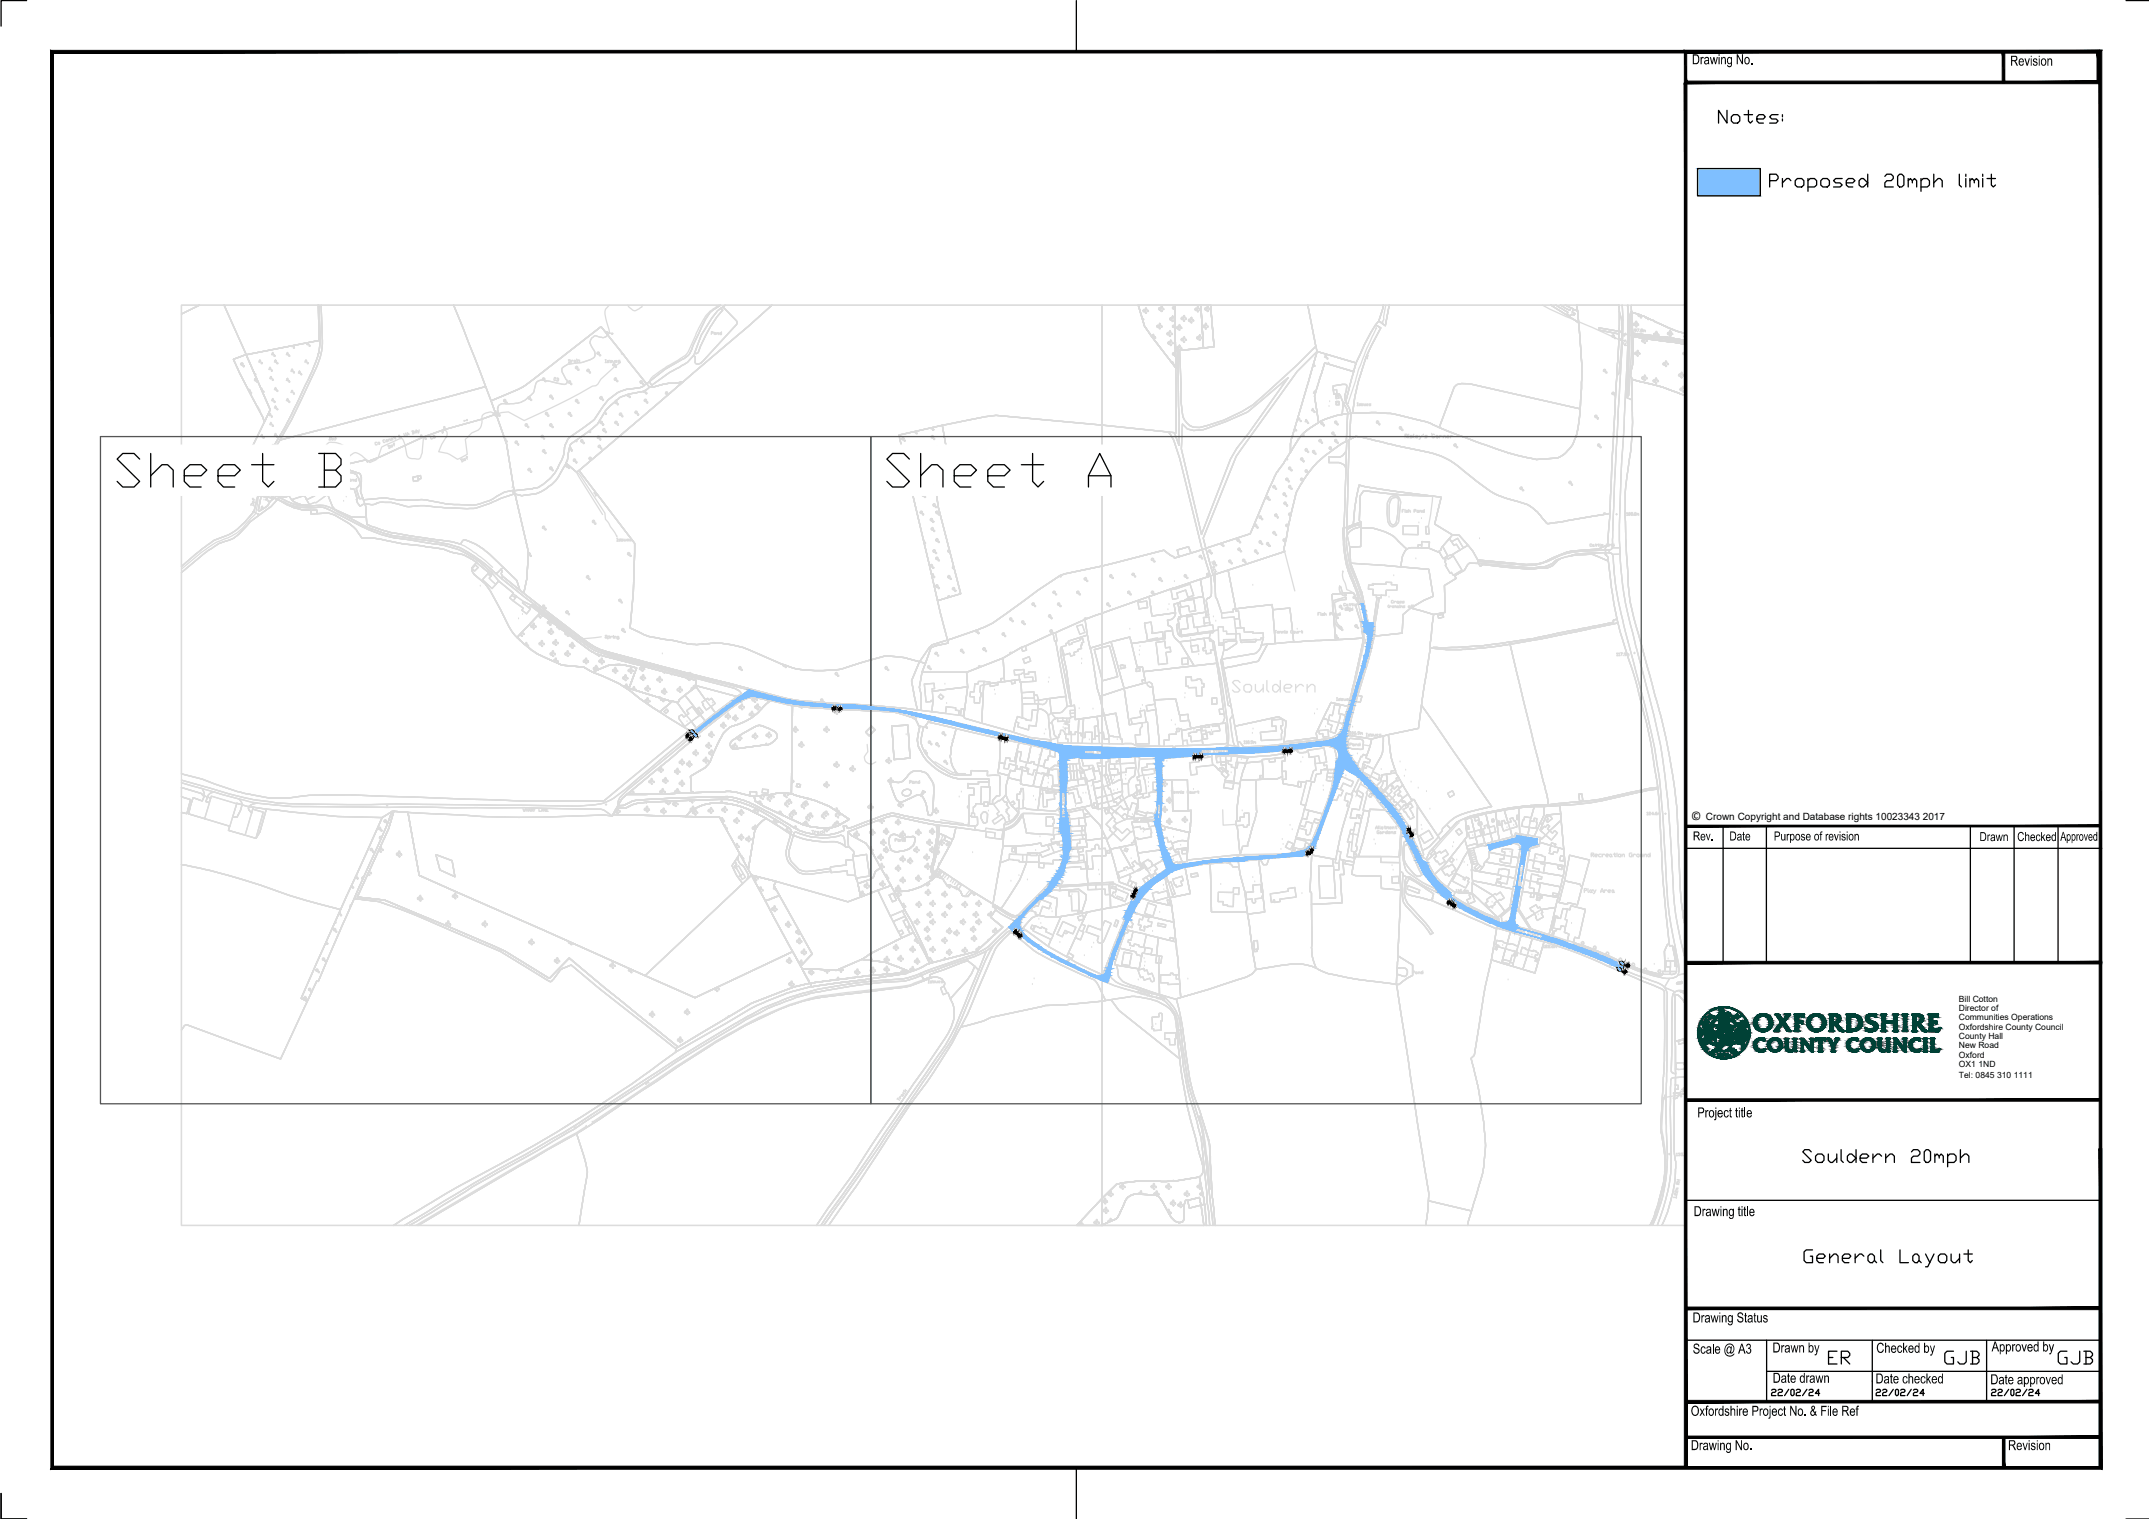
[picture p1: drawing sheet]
<svg xmlns="http://www.w3.org/2000/svg" width="420mm" height="297mm" viewBox="0 0 420 297" stroke-linecap="round" stroke-linejoin="round" font-family="sans-serif">
<defs><g id="words">
<g font-size="15">
<text x="20.5" y="98.1">Sheet B</text>
<text x="170.7" y="98.1">Sheet A</text>
</g>
<text font-size="6.6" x="351.7" y="229.3">Souldern 20mph</text>
<g font-size="6.2">
<text x="356.7" y="268.1">ER</text>
<text x="379.2" y="268.1">GJB</text>
<text x="401.5" y="268.1">GJB</text>
</g>
<g font-size="4">
<text x="345.4" y="274.1">22/02/24</text>
<text x="365.8" y="274.1">22/02/24</text>
<text x="388.4" y="274.1">22/02/24</text>
</g>
<g font-size="3.5" fill="#dcdcdc">
<text x="83.3" y="87.1">CS</text>
<text x="66" y="90.3">CS</text>
</g>
<g font-size="3">
<text x="330.8" y="12.6">Drawing No.</text>
<text x="393" y="12.9">Revision</text>
<text x="331.9" y="218.5">Project title</text>
<text x="331.1" y="237.8">Drawing title</text>
<text x="330.9" y="258.6">Drawing Status</text>
<text x="331" y="264.7">Scale @ A3</text>
<text x="346.5" y="264.5">Drawn by</text>
<text x="366.9" y="264.5">Checked by</text>
<text x="389.4" y="264.3">Approved by</text>
<text x="346.6" y="270.4">Date drawn</text>
<text x="366.7" y="270.5">Date checked</text>
<text x="389.1" y="270.7">Date approved</text>
<text x="330.6" y="276.8">Oxfordshire Project No. &amp; File Ref</text>
<text x="330.6" y="283.6">Drawing No.</text>
<text x="392.6" y="283.6">Revision</text>
</g>
<g font-size="2.7">
<text x="331" y="164.3">Rev.</text>
<text x="338.2" y="164.4">Date</text>
<text x="346.8" y="164.4">Purpose of revision</text>
<text x="387" y="164.5">Drawn</text>
<text x="394.4" y="164.5">Checked</text>
<text x="402.8" y="164.4">Approved</text>
</g>
<text font-size="2.4" x="330.7" y="160.3">©</text>
<text font-size="2" x="333.5" y="160.3">Crown Copyright and Database rights 10023343 2017</text>
<g font-size="1.7">
<text x="383" y="195.9">Bill Cotton</text>
<text x="383" y="197.7">Director of</text>
<text x="383" y="199.4">Communities Operations</text>
<text x="383" y="201.5">Oxfordshire County Council</text>
<text x="383" y="203.1">County Hall</text>
<text x="383" y="204.9">New Road</text>
<text x="383" y="206.8">Oxford</text>
<text x="383" y="208.7">OX1 1ND</text>
<text x="383" y="210.8">Tel: 0845 310 1111</text>
</g>
</g></defs>
<!-- layer: 20MPH -->
<g fill="#7fbfff" stroke="#7fbfff" stroke-width=".2">
<path d="M296.4 181l.2 .2h-.2z"/>
<path d="M315.4 188.8h2.2l-.2 .4z"/>
<path d="M296.5 163.4l3 .5h-3.1z"/>
<path d="M291.2 166.1h.3l-.2 .2z"/>
<path d="M298 169.1l-.1 .9z"/>
<path d="M297.8 170.1l-.2 1.1z"/>
<path d="M297.5 172.2v.2z"/>
<path d="M283.7 175.1l.1 .4h-.4z"/>
<path d="M294.8 180.3h1.4z"/>
<path d="M295.5 180.6h.7l.2 .2z"/>
<path d="M292.9 181.1h1.7l-.1 .4z"/>
<path d="M295.1 181.8l1.1 .3z"/>
<path d="M295.1 181.8h1.1v.3z"/>
<path d="M275 164.5h1.2z"/>
<path d="M275.1 164.5h1.2z"/>
<path d="M281.1 173.7l.8-.7 .8 .7z"/>
<path d="M281.9 175.2h1.8l-.2 .3z"/>
<path d="M260.9 144.5l2.2 1.2h-2.5z"/>
<path d="M262.4 145.9l.7-.2v.2z"/>
<path d="M261 146.1h.8l-.4 .2z"/>
<path d="M263.3 147.9l.5-.2 .1 .2z"/>
<path d="M261.8 147.9h1.5z"/>
<path d="M264.3 149.3l.3-.3 .2 .3z"/>
<path d="M262.6 150.3h.2l-.1 .2z"/>
<path d="M274.4 161.8l.4-.2 .1 .2z"/>
<path d="M273.7 161.6h1.1l-.4 .2z"/>
<path d="M274.7 163.6h1.1l.2 .3z"/>
<path d="M266.2 118.1l.3-.1z"/>
<path d="M266.8 121.6h.5z"/>
<path d="M267.3 121.8h.4z"/>
<path d="M261.7 144h1.4z"/>
<path d="M261.9 145h1.2l-.1 .5z"/>
<path d="M261.8 148.2l.1 .2z"/>
<path d="M252.7 166.8h3.2z"/>
<path d="M251 167h4.7z"/>
<path d="M245.4 168h.7z"/>
<path d="M239.5 168.4h3.1z"/>
<path d="M230.5 169.1h3.6z"/>
<path d="M229.9 169.7h1.1l-.6 .2z"/>
<path d="M226.2 157.5l.1 .1z"/>
<path d="M226.3 158.4v.1z"/>
<path d="M226.8 159.3h.1z"/>
<path d="M225.9 159.3l.4 .1z"/>
<path d="M225.9 160.6h.9z"/>
<path d="M225.8 160.7l1-.1z"/>
<path d="M225.8 160.6h1z"/>
<path d="M227.8 168.9h1.5l.4 .2z"/>
<path d="M228.3 170.6h.6z"/>
<path d="M260.8 144.6l.1-.1z"/>
<path d="M238.9 146.3h1.2z"/>
<path d="M240.1 146.3h.3z"/>
<path d="M244.1 146.3h10.3z"/>
<path d="M237.7 146.4h2.4z"/>
<path d="M236.7 146.4h3.4z"/>
<path d="M225.8 146.4l.7 .1z"/>
<path d="M227.4 146.5h.6z"/>
<path d="M240.5 147.3h1z"/>
<path d="M241.5 147.3h2.3z"/>
<path d="M238.3 147.3h1.9z"/>
<path d="M240.2 147.3h.3z"/>
<path d="M226.5 148.3h.7l-.1 .4z"/>
<path d="M227.2 148.3h.6l-.5 .4z"/>
<path d="M226.8 170.9l1.3-1 .4 1z"/>
<path d="M216 190.4h.3h-.4z"/>
<path d="M215.5 190.7h1.6z"/>
<path d="M215.5 190.7h1.5l-.3 1.1z"/>
<path d="M207 145.6l.8 .1h-.8z"/>
<path d="M209.4 145.9l6.1 .2h-6.2z"/>
<path d="M215.5 146.1l10.3 .3h-10.3z"/>
<path d="M221.7 147.9h.6z"/>
<path d="M215.5 148.2h1.5z"/>
<path d="M211.2 148.2h4.3z"/>
<path d="M211.5 148.3h3.1z"/>
<path d="M208.9 148.1h2l-1.7 .2z"/>
<path d="M208 148.6h.5v.1z"/>
<path d="M199 181l.3-.3v.3z"/>
<path d="M214.3 190.8l1.1-.1z"/>
<path d="M214 191.1h1.3l-.2 .5z"/>
<path d="M215.3 191.1h.2v.5z"/>
<path d="M208.3 159.3l.4-.1z"/>
<path d="M207.3 159.5h.3z"/>
<path d="M207.4 163h.2z"/>
<path d="M203.3 175.8h.2z"/>
<path d="M198.8 180.3h.6l-.1 .2z"/>
<path d="M197.8 180.7h1.5l-.6 .6z"/>
<path d="M207.2 147.3l.9 1.4h-.9z"/>
<path d="M207.3 157.3h.2l.1 .8z"/>
<path d="M207.6 158.1l.7 .1z"/>
<path d="M207.6 159.5l.7-.2z"/>
<path d="M208.3 159.2h.4z"/>
<path d="M146.4 134.9h.2z"/>
<path d="M171.5 138.8h3.6z"/>
<path d="M173.9 139l1.2 .1z"/>
<path d="M135 143.6h.8l-.4 .3z"/>
<path d="M175.1 138.8h.3z"/>
<path d="M179.4 139.5l.2 .1z"/>
<path d="M180.3 140.3h1.4l-.1 .4z"/>
<path d="M205.4 145.3l1.6 .3h-1.6z"/>
<path d="M205.1 146.3l.3 .1z"/>
<path d="M206.4 146.8h.7v.2z"/>
<path d="M296.4 181.2l.4 .1zM296.4 181.2l.4 .1h-.5z"/>
<path d="M296.3 181.3l.6 .1zM296.3 181.3l.6 .1z"/>
<path d="M296.3 181.4l.1 .1 .1-.1zM296.3 181.4l.1 .1h-.1z"/>
<path d="M296.5 181.4l.6 .1zM296.5 181.4l.6 .1z"/>
<path d="M296.8 181.5l.5 .1zM296.8 181.5l.5 .1z"/>
<path d="M297.2 181.6l.4 .1zM297.2 181.6l.4 .1z"/>
<path d="M296.3 181.5l-.1 .6 .2-.6zM296.3 181.5l-.1 .6z"/>
<path d="M296.2 182.1h.1zM296.2 182.1h.1z"/>
<path d="M297.4 181.7l4 1zM297.4 181.7l4 1z"/>
<path d="M296.2 182.1l2.4 .7zM296.2 182.1l2.4 .7z"/>
<path d="M301.2 182.7l.6 .2zM301.2 182.7l.6 .2z"/>
<path d="M301.6 182.9l.6 .1zM301.6 182.9l.6 .1h-.6z"/>
<path d="M298.5 182.8l1.6 .4zM298.5 182.8l1.6 .4z"/>
<path d="M301.6 183l1.5 .3-.9-.3zM301.6 183l1.5 .3h-1.6z"/>
<path d="M301.5 183.3l2.4 .2-.8-.2zM301.5 183.3l2.4 .2h-2.5z"/>
<path d="M300.1 183.2l1.3 .4zM300.1 183.2l1.3 .4z"/>
<path d="M301.4 183.5l2.7 .1zM301.4 183.5l2.7 .1z"/>
<path d="M301.3 183.6l3.1 .1zM301.3 183.6l3.1 .1z"/>
<path d="M301.7 183.7l3 .1zM301.7 183.7l3 .1z"/>
<path d="M302 183.8h2.8zM302 183.8h2.8z"/>
<path d="M302 183.8l3.2 .1-.4-.1zM302 183.8l3.2 .1h-2.7z"/>
<path d="M302.5 183.9l3.1 .2-.4-.2zM302.5 183.9l3.1 .2h-2.7z"/>
<path d="M302.9 184.1h2.8zM302.9 184.1h2.8z"/>
<path d="M303 184.1l4.8 .8-2.1-.8zM303 184.1l4.8 .8h-2.4z"/>
<path d="M305.4 184.9h2.6zM305.4 184.9h2.6z"/>
<path d="M305.6 184.9l3.6 .5-1.2-.5zM305.6 184.9l3.6 .5h-2.4z"/>
<path d="M306.8 185.4h2.6zM306.8 185.4h2.6z"/>
<path d="M306.9 185.4l3.9 .5-1.4-.5zM306.9 185.4l3.9 .5h-2.5z"/>
<path d="M308.3 185.9h2.6zM308.3 185.9h2.6z"/>
<path d="M308.4 185.9l3.7 .5-1.2-.5zM308.4 185.9l3.7 .5h-2.4z"/>
<path d="M309.7 186.4l2.5 .1zM309.7 186.4l2.5 .1z"/>
<path d="M309.8 186.5l3.6 .5-1.2-.5zM309.8 186.5l3.6 .5h-2.2z"/>
<path d="M311.2 187l3.6 .6-1.4-.6zM311.2 187l3.6 .6h-2.2z"/>
<path d="M312.6 187.6h2.4zM312.6 187.6h2.4z"/>
<path d="M312.8 187.6l3.5 .6-1.3-.6zM312.8 187.6l3.5 .6h-2.1z"/>
<path d="M314.2 188.2l2.4 .2-.3-.2zM314.2 188.2l2.4 .2h-2.1z"/>
<path d="M314.5 188.4l3.1 .4-1-.4zM314.5 188.4l3.1 .4h-2.2z"/>
<path d="M315.4 188.8l1 .4h1zM316.4 189.2h1l-.2 .4z"/>
<path d="M296.4 163.9l4.2 .2-1.1-.2zM295.6 164.1l.8-.2 4.2 .2z"/>
<path d="M295.6 164.1l4.9 .6 .1-.6zM293.2 164.7l2.4-.6 4.9 .6z"/>
<path d="M296.3 164.7h4.2zM296.3 164.7h4.2z"/>
<path d="M293.2 164.7h2.9zM292.9 164.7h2.9z"/>
<path d="M292.9 164.7h2.9zM292.5 164.8h3.1z"/>
<path d="M292.5 164.8l2.9 .2 .2-.2zM292 165l.5-.2 2.9 .2z"/>
<path d="M296.9 164.7l3.6 .3v-.3zM296.9 164.7l3.6 .3h-3.2z"/>
<path d="M292 165h3.4zM291.6 165.1h3.5z"/>
<path d="M297.3 165l3.2 .1v-.1zM297.3 165l3.2 .1h-3.1z"/>
<path d="M291.6 165.1l2.9 .2 .6-.2zM291 165.3l.6-.2 2.9 .2z"/>
<path d="M297.4 165.1l2.4 .2 .7-.2zM297.4 165.1l2.4 .2h-2.2z"/>
<path d="M297.6 165.3h2.2zM297.6 165.3h2.1z"/>
<path d="M297.6 165.3h2zM297.6 165.3h2.1z"/>
<path d="M297.6 165.3h2zM297.6 165.3l1.7 .1z"/>
<path d="M297.6 165.4h1.7zM297.6 165.4l1.6 .1z"/>
<path d="M297.6 165.5l1.4 .1 .2-.1zM297.6 165.5l1.4 .1h-1.4z"/>
<path d="M297.6 165.6l1.3 .2 .1-.2zM297.6 165.6l1.3 .2h-1.3z"/>
<path d="M297.6 165.8h1.3zM297.6 165.8h1.2z"/>
<path d="M297.6 165.8h1.2zM297.6 165.8l1.1 .1z"/>
<path d="M291 165.3l.9 .6 2.6-.6zM291 165.3l.9 .6h-.7z"/>
<path d="M291.2 165.9h.7zM291.2 165.9l.5 .1z"/>
<path d="M291.2 166h.5zM291.2 166h.5z"/>
<path d="M291.2 166h.5zM291.2 166l.4 .1z"/>
<path d="M291.2 166.1h.4zM291.2 166.1h.3z"/>
<path d="M297.6 165.9l1 .2 .1-.2zM297.6 165.9l1 .2h-1z"/>
<path d="M291.2 166.1h.3zM291.2 166.1h.3z"/>
<path d="M297.6 166.1l.9 .3 .1-.3zM297.6 166.1l.9 .3h-.9z"/>
<path d="M297.6 166.4l.8 .1 .1-.1zM297.6 166.4l.8 .1h-.8z"/>
<path d="M297.6 166.5l.8 .1v-.1zM297.6 166.5l.8 .1h-.9z"/>
<path d="M297.5 166.6l.9 .1zM297.5 166.6l.9 .1z"/>
<path d="M297.5 166.7l.9 .1v-.1zM297.5 166.7l.9 .1h-.9z"/>
<path d="M297.5 166.8l.5 2.2 .4-2.2zM297.5 166.8l.5 2.2h-.8z"/>
<path d="M297.3 169l.7 .1zM297.3 169h.7z"/>
<path d="M297.1 169.1l-.2 2.3zM297.1 169.1l-.2 2.3h-.1z"/>
<path d="M297.6 171.2l-.1 1zM297.6 171.2l-.1 1z"/>
<path d="M296.8 171.4l-.1 1.3 .2-1.3zM296.8 171.4l-.1 1.3h-.2z"/>
<path d="M296.5 172.7v.6l.2-.6zM296.5 172.7v.6h-.1z"/>
<path d="M296.4 173.3l.9 .1zM296.4 173.3l.9 .1z"/>
<path d="M296.4 173.4l.8 .2 .1-.2zM296.4 173.4l.8 .2h-.9z"/>
<path d="M296.3 173.6l.7 1.3 .2-1.3zM296.3 173.6l.7 1.3h-.9z"/>
<path d="M296.1 174.9l.9 .1zM296.1 174.9l.9 .1z"/>
<path d="M283.4 175.5l1 .4-.6-.4zM283.4 175.5l1 .4h-1.3z"/>
<path d="M283.1 175.9l2.4 .7-1.1-.7zM283.1 175.9l2.4 .7h-1.4z"/>
<path d="M296.1 175l.6 1.9 .3-1.9zM296.1 175l.6 1.9h-1z"/>
<path d="M284.1 176.6l1.9 .3-.5-.3zM284.1 176.6l1.9 .3h-1.5z"/>
<path d="M295.7 176.9h1zM295.7 176.9l.9 .1z"/>
<path d="M295.7 177l.8 .4 .1-.4zM295.7 177l.8 .4h-.8z"/>
<path d="M284.5 176.9l2.6 .7-1.1-.7zM284.5 176.9l2.6 .7h-1.6z"/>
<path d="M295.7 177.4l.8 .2v-.2zM295.7 177.4l.8 .2h-.9z"/>
<path d="M285.5 177.6h1.7zM285.5 177.6h1.7z"/>
<path d="M295.6 177.6l.8 .5 .1-.5zM295.6 177.6l.8 .5h-.9z"/>
<path d="M285.6 177.6l2.7 .6-1.1-.6zM285.6 177.6l2.7 .6h-1.7z"/>
<path d="M286.6 178.2h1.8zM286.6 178.2h1.8z"/>
<path d="M286.7 178.2l2.4 .3-.7-.3zM286.7 178.2l2.4 .3h-1.7z"/>
<path d="M287.4 178.5l2.2 .3-.5-.3zM287.4 178.5l2.2 .3h-1.6z"/>
<path d="M288 178.8l1.8 .1zM288 178.8l1.8 .1z"/>
<path d="M288.1 178.9l2.4 .3-.7-.3zM288.1 178.9l2.4 .3h-1.8z"/>
<path d="M288.7 179.2l2 .2-.2-.2zM288.7 179.2l2 .2h-1.8z"/>
<path d="M295.5 178.1l.7 1.4 .2-1.4zM295.5 178.1l.7 1.4h-.9z"/>
<path d="M288.9 179.4l2.4 .2-.6-.2zM288.9 179.4l2.4 .2h-1.9z"/>
<path d="M295.3 179.5l.9 .1v-.1zM295.3 179.5l.9 .1h-1z"/>
<path d="M289.4 179.6l2.3 .1-.4-.1zM289.4 179.6l2.3 .1h-2z"/>
<path d="M295.2 179.6h1zM295.2 179.6l.9 .1z"/>
<path d="M295.2 179.7l.9 .1zM295.2 179.7l.9 .1z"/>
<path d="M295.2 179.8l.9 .1v-.1zM295.2 179.8l.9 .1h-1z"/>
<path d="M289.7 179.7l2.8 .4-.8-.4zM289.7 179.7l2.8 .4h-2z"/>
<path d="M295.1 179.9l1 .2v-.2zM295.1 179.9l1 .2h-1.1z"/>
<path d="M290.5 180.1h2zM290.5 180.1h2z"/>
<path d="M295 180.1h1.1zM295 180.1h1.1z"/>
<path d="M290.5 180.1l2.2 .1zM290.5 180.1l2.2 .1z"/>
<path d="M290.7 180.2h2.1zM290.7 180.2h2.1z"/>
<path d="M295 180.1l1.2 .2-.1-.2zM295 180.1l1.2 .2h-1.4z"/>
<path d="M294.8 180.3h1.4zM294.8 180.3h1.4zM294.8 180.3h1.4z"/>
<path d="M294.7 180.3v.2zM294.5 180.5l.2-.2v.2z"/>
<path d="M290.8 180.2l2.6 .3-.6-.3zM290.8 180.2l2.6 .3h-2.1z"/>
<path d="M294.5 180.5h.2zM294.3 180.5h.4z"/>
<path d="M294.8 180.3l.5 .2zM294.8 180.3l.5 .2h-.6z"/>
<path d="M294.3 180.5h.4zM294.2 180.5h.5z"/>
<path d="M291.3 180.5h2.5zM291.3 180.5h2.5z"/>
<path d="M294.7 180.5h.6zM294.7 180.5h.6z"/>
<path d="M294.2 180.5h.5zM294.1 180.5h.6z"/>
<path d="M291.5 180.5h2.6zM291.5 180.5h2.6z"/>
<path d="M294.8 180.3l1.4 .3v-.3zM294.8 180.3l1.4 .3h-.7z"/>
<path d="M291.6 180.5h3.1zM291.6 180.5l3.1 .1z"/>
<path d="M295.5 180.6l.9 .2zM296.1 180.8h.3v.2z"/>
<path d="M294.7 180.5l1.4 .3-.8-.3zM294.7 180.5l1.4 .3h-1.5z"/>
<path d="M294.6 180.8l1.8 .2-.3-.2zM294.6 180.8l1.8 .2h-1.8z"/>
<path d="M291.8 180.6l2.8 .4 .1-.4zM291.8 180.6l2.8 .4h-1.9z"/>
<path d="M292.7 181l1.9 .1zM292.7 181l1.9 .1z"/>
<path d="M292.9 181.1l1.1 .4h.5zM294 181.5h.5v.1z"/>
<path d="M294.6 181l1.6 .6 .2-.6zM294.6 181l1.6 .6h-1.7z"/>
<path d="M294.5 181.6l1.7 .2v-.2zM294.5 181.6l1.7 .2h-1.1z"/>
<path d="M275 164.5l1-.6 .2 .6zM275 164.5h1.2z"/>
<path d="M275.1 164.5h1.2zM275.1 164.5h1.2zM275.1 164.5h1.2z"/>
<path d="M275.2 164.5l1.1 .1zM275.2 164.5l1.1 .1z"/>
<path d="M275.2 164.6h1.1zM275.2 164.6h1.1z"/>
<path d="M275.3 164.6l1.1 .1zM275.3 164.6l1.1 .1z"/>
<path d="M275.3 164.7h1.1zM275.3 164.7h1.1z"/>
<path d="M275.4 164.7l1 .2v-.2zM275.4 164.7l1 .2h-.9z"/>
<path d="M275.5 164.9l1 .1-.1-.1zM275.5 164.9l1 .1h-1z"/>
<path d="M275.5 165l1.2 .4-.2-.4zM275.5 165l1.2 .4h-1z"/>
<path d="M275.7 165.4l1.3 .7-.3-.7zM275.7 165.4l1.3 .7h-1z"/>
<path d="M276 166.1l1.2 .3-.2-.3zM276 166.1l1.2 .3h-.9z"/>
<path d="M276.3 166.4l1.1 .4-.2-.4zM276.3 166.4l1.1 .4h-1z"/>
<path d="M276.4 166.8l1.2 .5-.2-.5zM276.4 166.8l1.2 .5h-1z"/>
<path d="M276.6 167.3l1.1 .2-.1-.2zM276.6 167.3l1.1 .2h-1z"/>
<path d="M276.7 167.5l1.1 .2-.1-.2zM276.7 167.5l1.1 .2h-1z"/>
<path d="M276.8 167.7l1.3 .6-.3-.6zM276.8 167.7l1.3 .6h-1z"/>
<path d="M277.1 168.3l1.7 .3-.7-.3zM277.1 168.3l1.7 .3h-1.6z"/>
<path d="M277.2 168.6l1.9 .7-.3-.7zM277.2 168.6l1.9 .7h-1.5z"/>
<path d="M277.6 169.3l1.6 .2-.1-.2zM277.6 169.3l1.6 .2h-1.5z"/>
<path d="M277.7 169.5l1.7 .4-.2-.4zM277.7 169.5l1.7 .4h-1.5z"/>
<path d="M277.9 169.9l1.6 .2-.1-.2zM277.9 169.9l1.6 .2h-1.5z"/>
<path d="M278 170.1l1.6 .1zM278 170.1l1.6 .1zM278 170.2h1.6zM278 170.2h1.6z"/>
<path d="M278 170.2l1.7 .2-.1-.2zM278 170.2l1.7 .2h-1.6z"/>
<path d="M278.1 170.4l1.7 .2-.1-.2zM278.1 170.4l1.7 .2h-1.6z"/>
<path d="M278.2 170.6l1.7 .2-.1-.2zM278.2 170.6l1.7 .2h-1.6z"/>
<path d="M278.3 170.8l1.7 .2-.1-.2zM278.3 170.8l1.7 .2h-1.6zM278.4 171h1.6zM278.4 171h1.6z"/>
<path d="M278.4 171l1.8 .2-.2-.2zM278.4 171l1.8 .2h-1.6z"/>
<path d="M278.6 171.2l1.8 .3-.2-.3zM278.6 171.2l1.8 .3h-1.6z"/>
<path d="M278.8 171.5l1.8 .2-.2-.2zM278.8 171.5l1.8 .2h-1.6z"/>
<path d="M279 171.7l1.8 .2-.2-.2zM279 171.7l1.8 .2h-1.6z"/>
<path d="M279.2 171.9l1.7 .2-.1-.2zM279.2 171.9l1.7 .2h-1.6z"/>
<path d="M279.3 172.1l1.8 .2-.2-.2zM279.3 172.1l1.8 .2h-1.6z"/>
<path d="M279.5 172.3l1.8 .2-.2-.2zM279.5 172.3l1.8 .2h-1.6z"/>
<path d="M279.7 172.5l1.9 .3-.3-.3zM279.7 172.5l1.9 .3h-1.6z"/>
<path d="M280 172.8l1.7 .1-.1-.1zM280 172.8l1.7 .1h-1.7z"/>
<path d="M280 172.9l1.9 .1zM280 172.9l1.9 .1z"/>
<path d="M280.1 173l1 .7 .8-.7zM280.1 173l1 .7h-.4z"/>
<path d="M280.7 173.7l.2 .2zM280.7 173.7h.4l-.2 .2z"/>
<path d="M281.1 173.7l1.8 .2-.2-.2zM281.1 173.7l1.8 .2h-2z"/>
<path d="M280.9 173.9h2zM280.9 173.9h2z"/>
<path d="M280.9 173.9l2.2 .2-.2-.2zM280.9 173.9l2.2 .2h-2z"/>
<path d="M281.1 174.1l2.1 .1zM281.1 174.1l2.1 .1z"/>
<path d="M281.1 174.2l2.5 .3-.4-.3zM281.1 174.2l2.5 .3h-2.2z"/>
<path d="M281.4 174.5l2.3 .6-.1-.6zM281.4 174.5l2.3 .6h-1.8z"/>
<path d="M281.9 175.1h1.8zM281.9 175.1l1.8 .1z"/>
<path d="M281.9 175.2l.5 .3h1.1zM282.4 175.5h1.1l-.4 .4z"/>
<path d="M260.6 145.7l1.8 .2 .7-.2zM260.6 145.7l1.8 .2h-1.9z"/>
<path d="M260.5 145.9h1.9zM260.5 145.9l1.7 .1z"/>
<path d="M262.4 145.9l.7 .2v-.2zM262 146.1l.4-.2 .7 .2z"/>
<path d="M260.8 146l1 .1 .4-.1zM260.8 146l1 .1h-.8z"/>
<path d="M261 146.1l.4 .2zM261.2 146.3h.2z"/>
<path d="M262 146.1l1.1 .2v-.2zM261.3 146.3l.7-.2 1.1 .2z"/>
<path d="M261.3 146.3l1.9 .2-.1-.2zM261.3 146.3l1.9 .2h-1.8z"/>
<path d="M261.4 146.5l1.8 .1v-.1zM261.4 146.5l1.8 .1h-1.7z"/>
<path d="M261.5 146.6h1.7zM261.5 146.6h1.7z"/>
<path d="M261.5 146.6l1.9 .4-.2-.4zM261.5 146.6l1.9 .4h-1.7z"/>
<path d="M261.7 147l1.7 .1zM261.7 147l1.7 .1z"/>
<path d="M261.7 147.1l1.8 .2-.1-.2zM261.7 147.1l1.8 .2h-1.8z"/>
<path d="M261.7 147.3h1.9zM261.7 147.3h1.9z"/>
<path d="M261.7 147.3l2.1 .4-.2-.4zM261.7 147.3l2.1 .4h-2z"/>
<path d="M261.8 147.7h2zM261.8 147.7h2z"/>
<path d="M261.8 147.7l1.5 .2 .5-.2zM261.8 147.7l1.5 .2h-1.5z"/>
<path d="M261.8 147.9h1.2zM261.8 147.9h1.2l-1.2 .3z"/>
<path d="M263.3 147.9l.7 .3-.1-.3zM261.8 148.2l1.5-.3 .7 .3z"/>
<path d="M261.8 148.2l2.4 .2-.2-.2zM261.8 148.2l2.4 .2h-2.3z"/>
<path d="M261.9 148.4l2.7 .6-.4-.6zM261.9 148.4l2.7 .6h-2.5z"/>
<path d="M262.1 149h2.5zM262.1 149h2.5z"/>
<path d="M262.1 149l2.2 .3 .3-.3zM262.1 149l2.2 .3h-2.1z"/>
<path d="M264.3 149.3l.8 .3-.3-.3zM263.8 149.6l.5-.3 .8 .3z"/>
<path d="M263.8 149.6l1.6 .6-.3-.6zM262.8 150.2l1-.6 1.6 .6z"/>
<path d="M262.2 149.3l.6 .9 1.5-.9zM262.2 149.3l.6 .9h-.2z"/>
<path d="M262.8 150.2l2.6 .1zM262.8 150.2l2.6 .1z"/>
<path d="M262.6 150.2l.2 .1zM262.6 150.2l.2 .1z"/>
<path d="M262.8 150.3l3.1 .5-.5-.5zM262.8 150.3l3.1 .5h-2.2z"/>
<path d="M263.7 150.8l2.5 .3-.3-.3zM263.7 150.8l2.5 .3h-2z"/>
<path d="M264.2 151.1l2.9 .9-.9-.9zM264.2 151.1l2.9 .9h-1.3z"/>
<path d="M265.8 152l1.8 .6-.5-.6zM265.8 152l1.8 .6h-1.3z"/>
<path d="M266.3 152.6l1.9 .6-.6-.6zM266.3 152.6l1.9 .6h-1.3z"/>
<path d="M266.9 153.2l1.5 .2-.2-.2zM266.9 153.2l1.5 .2h-1.4z"/>
<path d="M267 153.4l2 .6-.6-.6zM267 153.4l2 .6h-1.3z"/>
<path d="M267.7 154l1.5 .2-.2-.2zM267.7 154l1.5 .2h-1.4z"/>
<path d="M267.8 154.2h1.4zM267.8 154.2h1.4z"/>
<path d="M267.8 154.2l2.1 .9-.7-.9zM267.8 154.2l2.1 .9h-1.4z"/>
<path d="M268.5 155.1l1.7 .2-.3-.2zM268.5 155.1l1.7 .2h-1.4z"/>
<path d="M268.8 155.3l1.6 .3-.2-.3zM268.8 155.3l1.6 .3h-1.3z"/>
<path d="M269.1 155.6l1.5 .3-.2-.3zM269.1 155.6l1.5 .3h-1.3z"/>
<path d="M269.3 155.9l1.5 .1-.2-.1zM269.3 155.9l1.5 .1h-1.4z"/>
<path d="M269.4 156l2.3 1-.9-1zM269.4 156l2.3 1h-1.3z"/>
<path d="M270.4 157l1.5 .4-.2-.4zM270.4 157l1.5 .4h-1.2z"/>
<path d="M270.7 157.4l1.4 .2-.2-.2zM270.7 157.4l1.4 .2h-1.3z"/>
<path d="M270.8 157.6l1.4 .2-.1-.2zM270.8 157.6l1.4 .2h-1.2z"/>
<path d="M271 157.8h1.3zM271 157.8h1.3z"/>
<path d="M271.1 157.8l1.5 .4-.3-.4zM271.1 157.8l1.5 .4h-1.2z"/>
<path d="M271.4 158.2l1.3 .2-.1-.2zM271.4 158.2l1.3 .2h-1.3z"/>
<path d="M271.4 158.4l1.5 .3-.2-.3zM271.4 158.4l1.5 .3h-1.2z"/>
<path d="M271.7 158.7h1.3zM271.7 158.7h1.3z"/>
<path d="M271.7 158.7l1.6 .4-.3-.4zM271.7 158.7l1.6 .4h-1.3z"/>
<path d="M272 159.1l1.3 .1zM272 159.1l1.3 .1z"/>
<path d="M272 159.2l1.6 .5-.3-.5zM272 159.2l1.6 .5h-1.2z"/>
<path d="M272.4 159.7l1.6 .4-.4-.4zM272.4 159.7l1.6 .4h-1.2z"/>
<path d="M272.8 160.1l1.2 .1zM272.8 160.1l1.2 .1z"/>
<path d="M272.8 160.2l1.6 .6-.4-.6zM272.8 160.2l1.6 .6h-1.1z"/>
<path d="M273.3 160.8l1.1 .1v-.1zM273.3 160.8l1.1 .1h-1.1z"/>
<path d="M273.3 160.9l1.5 .7-.4-.7zM273.3 160.9l1.5 .7h-1.1z"/>
<path d="M273.7 161.6l.2 .2h.5zM273.9 161.8h.5l-.4 .3z"/>
<path d="M274.4 161.8l.7 .3-.2-.3zM274 162.1l.4-.3 .7 .3z"/>
<path d="M274 162.1l1.2 .1-.1-.1zM274 162.1l1.2 .1h-1.1z"/>
<path d="M274.1 162.2l1.4 .8-.3-.8zM274.1 162.2l1.4 .8h-1.1z"/>
<path d="M274.4 163l1.4 .6-.3-.6zM274.4 163l1.4 .6h-1.1z"/>
<path d="M274.7 163.6l.1 .3h1.2zM274.8 163.9h1.2l-1 .6z"/>
<path d="M266.2 118.1l.4 .3-.1-.3zM266.2 118.1l.4 .3h-.3z"/>
<path d="M266.3 118.4h.3zM266.3 118.4h.3z"/>
<path d="M266.3 118.4l.4 .2-.1-.2zM266.3 118.4l.4 .2h-.4z"/>
<path d="M266.3 118.6l.4 .4v-.4zM266.3 118.6l.4 .4h-.3z"/>
<path d="M266.4 119l.4 .3-.1-.3zM266.4 119l.4 .3h-.4z"/>
<path d="M266.4 119.3l.4 .1v-.1zM266.4 119.3l.4 .1h-.3z"/>
<path d="M266.5 119.4l.4 .4-.1-.4zM266.5 119.4l.4 .4h-.4z"/>
<path d="M266.5 119.8l.5 .4-.1-.4zM266.5 119.8l.5 .4h-.4z"/>
<path d="M266.6 120.2h.4zM266.6 120.2h.4z"/>
<path d="M266.6 120.2l.7 1.4-.3-1.4zM266.6 120.2l.7 1.4h-.5zM266.5 121.6h.8z"/>
<path d="M266.5 121.6l.8 .2v-.2zM266.5 121.6l.8 .2h-.8z"/>
<path d="M266.5 121.8l2 .1zM266.5 121.8l2 .1z"/>
<path d="M266.5 121.9l2 .6v-.6zM266.5 121.9l2 .6h-1.9z"/>
<path d="M266.6 122.5l1.8 .8 .1-.8zM266.6 122.5l1.8 .8h-1.7z"/>
<path d="M266.7 123.3h1.7zM266.7 123.3h1.7z"/>
<path d="M266.7 123.3l1.7 .1zM266.7 123.3l1.7 .1z"/>
<path d="M266.7 123.4h1.7zM266.7 123.4l1.7 .1z"/>
<path d="M266.8 123.5l1.6 .1v-.1zM266.8 123.5l1.6 .1h-1.5z"/>
<path d="M266.9 123.6l1.4 .4 .1-.4zM266.9 123.6l1.4 .4h-1z"/>
<path d="M267.3 124h1zM267.3 124l1 .1z"/>
<path d="M267.3 124.1h1zM267.3 124.1h1z"/>
<path d="M267.4 124.1l.9 .1zM267.4 124.1l.9 .1z"/>
<path d="M267.5 124.2l.7 .1 .1-.1zM267.5 124.2l.7 .1h-.7z"/>
<path d="M267.5 124.3l.7 .1zM267.5 124.3l.7 .1z"/>
<path d="M267.5 124.4l.7 .1v-.1zM267.5 124.4l.7 .1h-.7z"/>
<path d="M267.5 124.5l.6 .3 .1-.3zM267.5 124.5l.6 .3h-.6z"/>
<path d="M267.5 124.8l.6 .3v-.3zM267.5 124.8l.6 .3h-.6z"/>
<path d="M267.5 125.1l.5 .5 .1-.5zM267.5 125.1l.5 .5h-.7z"/>
<path d="M267.3 125.6l.6 .4 .1-.4zM267.3 125.6l.6 .4h-.6z"/>
<path d="M267.3 126l.5 .5 .1-.5zM267.3 126l.5 .5h-.6z"/>
<path d="M267.2 126.5l.6 .2v-.2zM267.2 126.5l.6 .2h-.6z"/>
<path d="M267.2 126.7l.4 .7 .2-.7zM267.2 126.7l.4 .7h-.6z"/>
<path d="M267 127.4l.5 .8 .1-.8zM267 127.4l.5 .8h-.7z"/>
<path d="M266.8 128.2l.6 .2 .1-.2zM266.8 128.2l.6 .2h-.6z"/>
<path d="M266.8 128.4l.5 .3 .1-.3zM266.8 128.4l.5 .3h-.6z"/>
<path d="M266.7 128.7l.4 .6 .2-.6zM266.7 128.7l.4 .6h-.6z"/>
<path d="M266.5 129.3h.6zM266.5 129.3l.6 .1z"/>
<path d="M266.5 129.4l.5 .5 .1-.5zM266.5 129.4l.5 .5h-.6z"/>
<path d="M266.4 129.9l.4 .4 .2-.4zM266.4 129.9l.4 .4h-.5z"/>
<path d="M266.3 130.3l.5 .2v-.2zM266.3 130.3l.5 .2h-.6z"/>
<path d="M266.2 130.5l.2 1.1 .4-1.1zM266.2 130.5l.2 1.1h-.5z"/>
<path d="M265.9 131.6l.2 .8 .3-.8zM265.9 131.6l.2 .8h-.4z"/>
<path d="M265.7 132.4l.4 .1zM265.7 132.4l.4 .1z"/>
<path d="M265.6 132.5l.2 1 .3-1zM265.6 132.5l.2 1h-.5z"/>
<path d="M265.3 133.5l.3 .7 .2-.7zM265.3 133.5l.3 .7h-.5z"/>
<path d="M265.1 134.2v1.9l.5-1.9zM265.1 134.2v1.9h-.5z"/>
<path d="M264.6 136.1l.2 1 .3-1zM264.6 136.1l.2 1h-.5z"/>
<path d="M264.3 137.1l.5 .1v-.1zM264.3 137.1l.5 .1h-.6z"/>
<path d="M264.2 137.2l.4 .6 .2-.6zM264.2 137.2l.4 .6h-.5z"/>
<path d="M264.1 137.8l.4 .1 .1-.1zM264.1 137.8l.4 .1h-.5z"/>
<path d="M264 137.9l.3 .7 .2-.7zM264 137.9l.3 .7h-.5z"/>
<path d="M263.8 138.6l.4 .5 .1-.5zM263.8 138.6l.4 .5h-.6z"/>
<path d="M263.6 139.1l.6 .2v-.2zM263.6 139.1l.6 .2h-.7z"/>
<path d="M263.5 139.3l.5 .4 .2-.4zM263.5 139.3l.5 .4h-.6z"/>
<path d="M263.4 139.7l.5 .4 .1-.4zM263.4 139.7l.5 .4h-.6z"/>
<path d="M263.3 140.1l.6 .1v-.1zM263.3 140.1l.6 .1h-.7z"/>
<path d="M263.2 140.2l.6 .5 .1-.5zM263.2 140.2l.6 .5h-.7z"/>
<path d="M263.1 140.7h.7zM263.1 140.7l.6 .1z"/>
<path d="M263.1 140.8l.5 .6 .1-.6zM263.1 140.8l.5 .6h-.6z"/>
<path d="M263 141.4l.6 .2v-.2zM263 141.4l.6 .2h-.7z"/>
<path d="M262.9 141.6l.6 .3 .1-.3zM262.9 141.6l.6 .3h-.7z"/>
<path d="M262.8 141.9l.6 .5 .1-.5zM262.8 141.9l.6 .5h-.7zM262.7 142.4h.7zM262.7 142.4h.7z"/>
<path d="M262.7 142.4l.6 .3 .1-.3zM262.7 142.4l.6 .3h-.7z"/>
<path d="M262.6 142.7l.7 .2v-.2zM262.6 142.7l.7 .2h-.8z"/>
<path d="M262.5 142.9l.8 .1v-.1zM262.5 142.9l.8 .1h-.8z"/>
<path d="M262.5 143l.8 .1zM262.5 143l.8 .1h-.9z"/>
<path d="M262.4 143.1l.8 .3 .1-.3zM262.4 143.1l.8 .3h-1zM262.2 143.4h1zM262.2 143.4h1z"/>
<path d="M262.2 143.4l1 .3v-.3zM262.2 143.4l1 .3h-1.2z"/>
<path d="M262 143.7l1.1 .3 .1-.3zM262 143.7l1.1 .3h-1.4zM261.7 144h1.4z"/>
<path d="M261.7 144l1.4 .3v-.3zM261.3 144.3l.4-.3 1.4 .3z"/>
<path d="M261.3 144.3l1.8 .1v-.1zM261.1 144.4l.2-.1 1.8 .1z"/>
<path d="M261.1 144.4l2 .1zM260.9 144.5h2.2z"/>
<path d="M260.9 144.5l2.2 .1zM260.9 144.5l2.2 .1z"/>
<path d="M261.1 144.6l2 .4v-.4zM261.1 144.6l2 .4h-1.2z"/>
<path d="M261.9 145l.8 .5h.3zM262.7 145.5h.3l.1 .2z"/>
<path d="M261.8 148.4l.2 .2zM261.8 148.4l.2 .2h-.3z"/>
<path d="M261.7 148.6l.3 .2v-.2zM261.7 148.6l.3 .2h-.5z"/>
<path d="M261.5 148.8l.6 .2-.1-.2zM261.5 148.8l.6 .2h-.7z"/>
<path d="M261.4 149l.7 .1v-.1zM261.2 149.1l.2-.1 .7 .1z"/>
<path d="M261.2 149.1l1.4 1.3-.5-1.3zM261.2 149.1l1.4 1.3h-1.5z"/>
<path d="M261.1 150.4l1.6 .1zM261.1 150.4l1.6 .1z"/>
<path d="M261.1 150.5l1.3 .7 .3-.7zM261.1 150.5l1.3 .7h-1.4z"/>
<path d="M261 151.2l1.2 .6 .2-.6zM261 151.2l1.2 .6h-1.3z"/>
<path d="M260.9 151.8l1.2 .2 .1-.2zM260.9 151.8l1.2 .2h-1.2z"/>
<path d="M260.9 152l.8 .9 .4-.9zM260.9 152l.8 .9h-.9z"/>
<path d="M260.8 152.9l.7 .8 .2-.8zM260.8 152.9l.7 .8h-.8z"/>
<path d="M260.7 153.7l.6 .4 .2-.4zM260.7 153.7l.6 .4h-.7z"/>
<path d="M260.6 154.1h.7zM260.6 154.1l.7 .1z"/>
<path d="M260.5 154.2l.5 .7 .3-.7zM260.5 154.2l.5 .7h-.7z"/>
<path d="M260.3 154.9l.5 .7 .2-.7zM260.3 154.9l.5 .7h-.7z"/>
<path d="M260.1 155.6l.4 .7 .3-.7zM260.1 155.6l.4 .7h-.6z"/>
<path d="M259.9 156.3l.5 .2 .1-.2zM259.9 156.3l.5 .2h-.6z"/>
<path d="M259.8 156.5l.4 .6 .2-.6zM259.8 156.5l.4 .6h-.6z"/>
<path d="M259.6 157.1v1.5l.6-1.5zM259.6 157.1v1.5h-.5z"/>
<path d="M259.1 158.6l-.4 2.3 .9-2.3zM259.1 158.6l-.4 2.3h-.5z"/>
<path d="M258.2 160.9l.1 1.3 .4-1.3zM258.2 160.9l.1 1.3h-.6z"/>
<path d="M257.7 162.2l.3 .8 .3-.8zM257.7 162.2l.3 .8h-.6z"/>
<path d="M257.4 163l.3 .7 .3-.7zM257.4 163l.3 .7h-.6z"/>
<path d="M257.1 163.7l.5 .4 .1-.4zM257.1 163.7l.5 .4h-.7z"/>
<path d="M256.9 164.1h.7zM256.9 164.1h.7z"/>
<path d="M256.9 164.1l.4 .9 .3-.9zM256.9 164.1l.4 .9h-.8z"/>
<path d="M256.5 165l.6 .3 .2-.3zM256.5 165l.6 .3h-.8z"/>
<path d="M256.3 165.3l.7 .3 .1-.3zM256.3 165.3l.7 .3h-.9z"/>
<path d="M256.1 165.6l.8 .2 .1-.2zM255.8 165.8l.3-.2 .8 .2z"/>
<path d="M255.8 165.8h1.1zM255.8 165.8l1 .1h-1.1z"/>
<path d="M255.7 165.9l.9 .3 .2-.3zM255.2 166.2l.5-.3 .9 .3z"/>
<path d="M255.2 166.2l1.2 .2 .2-.2zM254.7 166.4l.5-.2 1.2 .2z"/>
<path d="M254.7 166.4h1.7zM254.5 166.4h1.9z"/>
<path d="M254.5 166.4h1.9zM254.2 166.5h2z"/>
<path d="M254.2 166.5h2zM253.9 166.6h2.3z"/>
<path d="M253.9 166.6h2.3zM253.6 166.7h2.5z"/>
<path d="M253.6 166.7h2.5zM253.3 166.7h2.7z"/>
<path d="M253.3 166.7h2.7zM253 166.8h2.9z"/>
<path d="M253 166.8h2.9zM252.7 166.8h3.2zM252.4 166.8h3.5z"/>
<path d="M252.4 166.8h3.5zM251.9 166.9h3.9z"/>
<path d="M251.9 166.9h3.9zM251.3 166.9h4.4z"/>
<path d="M251.3 166.9h4.4zM251 167h4.7zM250.7 167h5z"/>
<path d="M250.7 167l4.5 .2 .5-.2zM250.1 167.2l.6-.2 4.5 .2z"/>
<path d="M250.1 167.2h5.1zM249.8 167.2h5.1z"/>
<path d="M249.8 167.2h5.1zM249.5 167.3h5.3z"/>
<path d="M249.5 167.3h5.3zM248.8 167.3h6z"/>
<path d="M248.8 167.3h6zM248.8 167.3h5.9z"/>
<path d="M248.8 167.3h5.9zM247.7 167.4h6.3z"/>
<path d="M247.7 167.4h6.3zM246.9 167.4h6.6z"/>
<path d="M246.9 167.4h6.6zM246.2 167.5h6.7z"/>
<path d="M246.2 167.5h6.7zM245.5 167.5h6.9z"/>
<path d="M245.5 167.5h6.9zM244.1 167.6h7.3z"/>
<path d="M244.1 167.6h7.3zM243.4 167.6h7.6z"/>
<path d="M243.4 167.6l4.8 .2 2.8-.2zM241.1 167.8l2.3-.2 4.8 .2z"/>
<path d="M241.1 167.8h7.1zM241 167.8h7.1z"/>
<path d="M241 167.8h7.1zM240.8 167.9h7z"/>
<path d="M240.8 167.9h7zM240.4 167.9h7.2z"/>
<path d="M240.4 167.9l6.1 .1 1.1-.1zM238.8 168l1.6-.1 6.1 .1z"/>
<path d="M245.1 168h1.4zM245.1 168h1.3z"/>
<path d="M238.8 168h6zM238.6 168h6z"/>
<path d="M245.2 168h1.2zM245.2 168h.9z"/>
<path d="M238.6 168h6zM238.4 168h6z"/>
<path d="M245.4 168h.7zM245.4 168h.7z"/>
<path d="M238.4 168h6zM237.9 168.1h6.2z"/>
<path d="M237.9 168.1h6.2zM237.7 168.1h6.3z"/>
<path d="M237.7 168.1h6.3zM237.2 168.2h6.6z"/>
<path d="M237.2 168.2h6.6zM236.7 168.2h6.8z"/>
<path d="M236.7 168.2l6.7 .1 .1-.1zM236 168.3l.7-.1 6.7 .1z"/>
<path d="M236 168.3h7.4zM235.8 168.3h7.4z"/>
<path d="M235.8 168.3h7.4zM235.2 168.4h7.4z"/>
<path d="M235.2 168.4h4.3zM235 168.4h4.4z"/>
<path d="M239.5 168.4l2.7 .1zM240 168.5h2.2z"/>
<path d="M235 168.4h4.4zM234.7 168.5h4.3z"/>
<path d="M234.7 168.5h4.3zM234.4 168.6h3.7z"/>
<path d="M234.4 168.6h3.7zM234.3 168.6h3.6z"/>
<path d="M234.3 168.6h3.6zM233.8 168.6h3.5z"/>
<path d="M233.8 168.6l2.4 .2 1.1-.2zM232.7 168.8l1.1-.2 2.4 .2z"/>
<path d="M232.7 168.8h3.5zM232.5 168.8h3.3z"/>
<path d="M232.5 168.8h3.3zM232.2 168.9h3.2z"/>
<path d="M232.2 168.9h3.2zM231.9 168.9h3.2z"/>
<path d="M231.9 168.9h3.2zM231.6 169h3.2z"/>
<path d="M231.6 169h3.2zM231.2 169h3.2z"/>
<path d="M231.2 169h3.2zM230.8 169.1h3.4z"/>
<path d="M230.8 169.1h3.4zM230.5 169.1h3.6zM230.3 169.1h3.8z"/>
<path d="M229.7 169.1h.3zM229.7 169.1h.3z"/>
<path d="M229.7 169.1l4.1 .1 .3-.1zM229.7 169.1l4.1 .1h-4.1z"/>
<path d="M229.7 169.2l3.5 .2 .6-.2zM229.7 169.2l3.5 .2h-3.5z"/>
<path d="M229.7 169.4h3.5zM229.7 169.4h2.9z"/>
<path d="M229.8 169.4l2.1 .2 .7-.2zM229.8 169.4l2.1 .2h-2.1z"/>
<path d="M229.8 169.6h2.1zM229.8 169.6h1.9z"/>
<path d="M229.9 169.6l1.1 .1 .7-.1zM229.9 169.6l1.1 .1h-1.1z"/>
<path d="M229.9 169.7l.1 .2h.4zM230 169.9h.4l-.4 .2z"/>
<path d="M225.9 147.8l.7 .5zM225.9 147.8l.7 .5h-.7z"/>
<path d="M225.9 148.3l1.2 .4-.5-.4zM225.9 148.3l1.2 .4h-1.1z"/>
<path d="M226 148.7l1.1 .6v-.6zM226 148.7l1.1 .6h-1.1z"/>
<path d="M226 149.3l1.1 .3v-.3zM226 149.3l1.1 .3h-1.1z"/>
<path d="M226 149.6l1.1 .3v-.3zM226 149.6l1.1 .3h-1.1z"/>
<path d="M226 149.9l1.1 .2v-.2zM226 149.9l1.1 .2h-1.1z"/>
<path d="M226 150.1l1.2 2-.1-2zM226 150.1l1.2 2h-1z"/>
<path d="M226.2 152.1l1 .3v-.3zM226.2 152.1l1 .3h-1z"/>
<path d="M226.2 152.4l1 .1v-.1zM226.2 152.4l1 .1h-1zM226.2 152.5h1zM226.2 152.5h1z"/>
<path d="M226.2 152.5l1 .4v-.4zM226.2 152.5l1 .4h-1z"/>
<path d="M226.2 152.9l1 .8v-.8zM226.2 152.9l1 .8h-.9z"/>
<path d="M226.3 153.7l.9 .8v-.8zM226.3 153.7l.9 .8h-.9z"/>
<path d="M226.3 154.5l.8 .3 .1-.3zM226.3 154.5l.8 .3h-.8z"/>
<path d="M226.3 154.8l.8 .1v-.1zM226.3 154.8l.8 .1h-.8z"/>
<path d="M226.3 154.9l.8 .8v-.8zM226.3 154.9l.8 .8h-.8z"/>
<path d="M226.3 155.7l.8 1.1v-1.1zM226.3 155.7l.8 1.1h-.8z"/>
<path d="M226.3 156.8l.8 .2v-.2zM226.3 156.8l.8 .2h-.8z"/>
<path d="M226.3 157l.8 .2v-.2zM226.3 157l.8 .2h-.8z"/>
<path d="M226.3 157.2h.8zM226.3 157.2h.8z"/>
<path d="M226.3 157.2v.1zM226.3 157.2v.1z"/>
<path d="M226.3 157.3v.2zM226.3 157.3l-.1 .2z"/>
<path d="M226.2 157.5l.1 .1zM226.2 157.6l.1 .2z"/>
<path d="M226.9 157.2l.1 1.4 .1-1.4zM226.9 157.2l.1 1.4h-.1z"/>
<path d="M226.3 158.5v.3zM226.3 158.5l-.1 .3z"/>
<path d="M226.2 158.8l.1 .2zM226.2 158.8l.1 .2h-.2z"/>
<path d="M226.1 159l.2 .2v-.2zM226.1 159l.2 .2h-.3z"/>
<path d="M226.8 159.3h.1zM226.9 158.6l-.1 .7h.1zM226.9 158.6h.1l-.1 .7z"/>
<path d="M226 159.2l.3 .1zM226 159.2l.3 .1h-.4z"/>
<path d="M225.9 159.4h.4zM225.9 159.4h.4z"/>
<path d="M225.9 159.4l.4 .6v-.6zM225.9 159.4l.4 .6h-.5z"/>
<path d="M225.9 160h.4zM225.9 160h.4z"/>
<path d="M225.9 160l.4 .1zM225.9 160l.4 .1z"/>
<path d="M226.8 159.3l.1 .8v-.8zM226.8 159.3l.1 .8z"/>
<path d="M225.9 160.1h.9zM225.9 160.1h.9z"/>
<path d="M225.9 160.1l.9 .5 .1-.5zM225.9 160.1l.9 .5h-.9zM225.8 160.6h1z"/>
<path d="M225.8 160.6h1zM225.8 160.6h1z"/>
<path d="M225.8 160.7l1 .4v-.4zM225.8 160.7l1 .4h-1z"/>
<path d="M225.8 161.1l1.1 .1zM225.8 161.1l1.1 .1z"/>
<path d="M225.9 161.2l1 .1zM225.9 161.2l1 .1z"/>
<path d="M225.9 161.3h1zM225.9 161.3h1z"/>
<path d="M225.9 161.3l1 .1zM225.9 161.3l1 .1z"/>
<path d="M225.9 161.4h1zM225.9 161.4h1z"/>
<path d="M225.9 161.4h1zM225.9 161.4h1z"/>
<path d="M225.9 161.4l1.1 .7-.1-.7zM225.9 161.4l1.1 .7h-.9z"/>
<path d="M226.1 162.1l.9 .1zM226.1 162.1l.9 .1z"/>
<path d="M226.1 162.2l1.1 .6-.2-.6zM226.1 162.2l1.1 .6h-.9z"/>
<path d="M226.3 162.8l1 .6-.1-.6zM226.3 162.8l1 .6h-.9z"/>
<path d="M226.4 163.4l1 .5-.1-.5zM226.4 163.4l1 .5h-.9z"/>
<path d="M226.5 163.9l.9 .1v-.1zM226.5 163.9l.9 .1h-.9z"/>
<path d="M226.5 164l1 .7-.1-.7zM226.5 164l1 .7h-.8z"/>
<path d="M226.7 164.7l1 .7-.2-.7zM226.7 164.7l1 .7h-.9z"/>
<path d="M226.8 165.4l.9 .2v-.2zM226.8 165.4l.9 .2h-.8z"/>
<path d="M226.9 165.6l1.1 .6-.3-.6zM226.9 165.6l1.1 .6h-1.1z"/>
<path d="M226.9 166.2l1.1 .1zM226.9 166.2l1.1 .1z"/>
<path d="M227 166.3l1.1 .1zM227 166.3l1.1 .1z"/>
<path d="M227 166.4l1.3 .4-.2-.4zM227 166.4l1.3 .4h-1.2z"/>
<path d="M227.1 166.8l1.4 .2-.2-.2zM227.1 166.8l1.4 .2h-1.3z"/>
<path d="M227.2 167l1.4 .3-.1-.3zM227.2 167l1.4 .3h-1.3z"/>
<path d="M227.3 167.3l1.4 .2-.1-.2zM227.3 167.3l1.4 .2h-1.4z"/>
<path d="M227.3 167.5h1.4zM227.3 167.5h1.4z"/>
<path d="M227.3 167.5l1.5 .1zM227.3 167.5l1.5 .1z"/>
<path d="M227.3 167.6l1.5 .1zM227.3 167.6l1.5 .1z"/>
<path d="M227.3 167.7l1.7 .4-.2-.4zM227.3 167.7l1.7 .4h-1.5z"/>
<path d="M227.5 168.1l1.8 .8-.3-.8zM227.5 168.1l1.8 .8h-1.5z"/>
<path d="M227.8 168.9v.2h1.9zM227.8 169.1h1.9l-1.6 .8zM228.1 169.9h1.9l-.3-.8z"/>
<path d="M228.1 169.9l1.9 .2v-.2zM228.1 169.9l1.9 .2h-1.8z"/>
<path d="M228.2 170.1h1.8zM228.2 170.1h1.6z"/>
<path d="M228.2 170.1l1.2 .2 .4-.2zM228.2 170.1l1.2 .2h-1.1z"/>
<path d="M228.3 170.3l.6 .3 .5-.3zM228.3 170.3l.6 .3h-.6z"/>
<path d="M228.3 170.6h.5zM228.4 170.6h.4l-.3 .3z"/>
<path d="M260.8 144.6h.1zM260.4 144.6h.5z"/>
<path d="M260.4 144.6h.5zM260.1 144.7h.8z"/>
<path d="M260.1 144.7l.7 .2 .1-.2zM259.4 144.9l.7-.2 .7 .2z"/>
<path d="M259.4 144.9l1.3 .2 .1-.2zM257.4 145.1l2-.2 1.3 .2z"/>
<path d="M257.4 145.1l3.3 .1v-.1zM256.5 145.2l.9-.1 3.3 .1z"/>
<path d="M256.5 145.2h4.2zM255.9 145.3h4.8z"/>
<path d="M255.9 145.3l4.7 .2 .1-.2zM254.1 145.5l1.8-.2 4.7 .2z"/>
<path d="M254.1 145.5l6.5 .2v-.2zM252.9 145.7l1.2-.2 6.5 .2z"/>
<path d="M252.9 145.7h7.7zM252.5 145.7h8.1z"/>
<path d="M259.2 145.7h1.4zM259.2 145.7h1.4z"/>
<path d="M252.5 145.7h6.7zM252.4 145.7h6.8z"/>
<path d="M259.3 145.7h1.3zM259.3 145.7h1.3z"/>
<path d="M252.4 145.7h6.8zM252.3 145.7h6.8z"/>
<path d="M252.3 145.7h6.7zM252.1 145.7h6.9z"/>
<path d="M259.4 145.7h1.2zM259.4 145.7h1.2z"/>
<path d="M252.1 145.7h6.9zM251.7 145.8h7.1z"/>
<path d="M251.7 145.8h7.1zM251.6 145.8h7.1z"/>
<path d="M251.6 145.8h7.1zM251.4 145.8h7z"/>
<path d="M251.4 145.8h7zM251.3 145.8h6.9z"/>
<path d="M251.3 145.8h6.9zM251.2 145.8h6.9z"/>
<path d="M259.8 145.7h.8zM259.8 145.7l.7 .1z"/>
<path d="M251.2 145.8h6.9zM250.9 145.9h6.9z"/>
<path d="M250.9 145.9h6.9zM250.5 145.9h7z"/>
<path d="M260.2 145.8h.3zM260.2 145.8l.3 .1z"/>
<path d="M250.5 145.9h7zM250.2 145.9h7z"/>
<path d="M250.2 145.9h7zM250 146h7z"/>
<path d="M250 146h7zM249.1 146h7.4z"/>
<path d="M249.1 146h7.4zM249 146h7.5z"/>
<path d="M249 146h7.5zM248.3 146h8z"/>
<path d="M248.3 146h8zM248 146.1h8.2z"/>
<path d="M248 146.1h8.2zM247.7 146.1h8.4z"/>
<path d="M247.7 146.1h8.4zM246.8 146.2h8.9z"/>
<path d="M246.8 146.2h8.9zM246.4 146.2h9.1z"/>
<path d="M246.4 146.2h9.1zM245.7 146.2h9.5z"/>
<path d="M245.7 146.2h9.5zM244.9 146.2h9.9z"/>
<path d="M244.9 146.2h9.9zM244.1 146.3h10.3zM244 146.3h10.4z"/>
<path d="M240.1 146.3h1.3zM240.1 146.3h1.3z"/>
<path d="M238.9 146.3h1.2zM238.7 146.3h1.4z"/>
<path d="M241.4 146.3h.4zM241.4 146.3h.4z"/>
<path d="M240.1 146.3h1.3zM240.1 146.3h1.3z"/>
<path d="M238.7 146.3h1.4zM238.6 146.3h1.5z"/>
<path d="M241.4 146.3h.8zM241.4 146.3h.8z"/>
<path d="M240.1 146.3h1.3zM240.1 146.3h1.3z"/>
<path d="M238.6 146.3h1.5zM238.3 146.3h1.8z"/>
<path d="M241.4 146.3h.8zM241.4 146.3h.8z"/>
<path d="M240.1 146.3h1.3zM240.1 146.3h1.3z"/>
<path d="M238.3 146.3h1.8zM238.1 146.3h2z"/>
<path d="M244 146.3h10.4zM242.4 146.3h11.6z"/>
<path d="M241.4 146.3h.9zM241.4 146.3h.9z"/>
<path d="M240.1 146.3h1.3zM240.1 146.3h1.3z"/>
<path d="M238.1 146.3h2zM237.8 146.3h2.3z"/>
<path d="M242.4 146.3h11.6zM242.3 146.4h11.7z"/>
<path d="M241.4 146.3l.9 .1zM241.4 146.3l.9 .1z"/>
<path d="M240.1 146.3l1.3 .1zM240.1 146.3l1.3 .1z"/>
<path d="M237.8 146.3l2.3 .1zM237.7 146.4h2.4zM237.4 146.4h2.7z"/>
<path d="M237.4 146.4h2.7zM236.7 146.4h3.4zM236.1 146.4h4z"/>
<path d="M236.1 146.4l4 .1zM234.2 146.5h5.9z"/>
<path d="M225.8 146.5h1.6zM225.8 146.5h1.6z"/>
<path d="M234.2 146.5h5.9zM232.9 146.5h7.2z"/>
<path d="M225.8 146.5h1.6zM225.8 146.5h1.6z"/>
<path d="M240.1 146.4l1.3 .1zM240.1 146.4l1.3 .1z"/>
<path d="M231.3 146.5h8.8zM229.7 146.5h10.4z"/>
<path d="M227.4 146.5h2.3zM227.4 146.5h2.3z"/>
<path d="M225.8 146.5h1.6zM225.8 146.5h1.6z"/>
<path d="M240.1 146.5h1.3zM240.1 146.5h1.3z"/>
<path d="M227.4 146.5h12.7zM227.4 146.5h12.7z"/>
<path d="M225.8 146.5h1.6zM225.8 146.5h1.6z"/>
<path d="M227.4 146.5h12.7zM227.4 146.5h12.7z"/>
<path d="M241.4 146.4l11 .1 1.6-.1zM241.4 146.4l11 .1h-11z"/>
<path d="M227.4 146.5h12.7zM227.4 146.5h11.6z"/>
<path d="M225.8 146.5h1.6zM225.8 146.5h1.6z"/>
<path d="M227.4 146.5h11.6zM227.4 146.5l7.4 .1z"/>
<path d="M225.8 146.5l1.6 .1zM225.8 146.5l1.6 .1z"/>
<path d="M241.4 146.5h11zM241.4 146.5l10.4 .1z"/>
<path d="M227.4 146.6h7.4zM227.4 146.6h7.4z"/>
<path d="M225.8 146.6h1.6zM225.8 146.6h1.6z"/>
<path d="M241.4 146.6h10.4zM241.4 146.6l9.9 .1z"/>
<path d="M241.4 146.7l8.5 .2 1.4-.2zM241.4 146.7l8.5 .2h-8.4z"/>
<path d="M241.5 146.9l6 .2 2.4-.2zM241.5 146.9l6 .2h-6z"/>
<path d="M241.5 147.1l3.7 .1 2.3-.1zM241.5 147.1l3.7 .1h-3.7z"/>
<path d="M227.4 146.6l7.4 .6v-.6zM227.4 146.6l7.4 .6h-7.5z"/>
<path d="M225.8 146.6l1.5 .6 .1-.6zM225.8 146.6l1.5 .6h-1.5z"/>
<path d="M240.2 146.5l1.3 .8-.1-.8zM240.2 146.5l1.3 .8h-1.3z"/>
<path d="M227.3 147.2l7.5 .1zM227.3 147.2l7.5 .1z"/>
<path d="M225.8 147.2l1.5 .1zM225.8 147.2l1.5 .1z"/>
<path d="M240.2 147.3h1.3zM240.2 147.3h1.3z"/>
<path d="M225.8 147.3h1.5zM225.8 147.3h1.5z"/>
<path d="M241.5 147.2h3.7zM241.5 147.2l2.8 .1z"/>
<path d="M240.2 147.3h1.3zM240.2 147.3h1.3z"/>
<path d="M241.5 147.3h2.3zM241.5 147.3h2.8z"/>
<path d="M240.2 147.3h1.3zM240.2 147.3h1.3z"/>
<path d="M241.5 147.3h1.5zM241.5 147.3h1.5z"/>
<path d="M227.3 147.3h7.5zM227.3 147.3h7.5z"/>
<path d="M240.2 147.3h.1zM240.2 147.3h.1z"/>
<path d="M227.3 147.3h7.5zM227.3 147.3h7.5z"/>
<path d="M238.3 147.3h1.9zM234.8 147.3h5.4z"/>
<path d="M225.8 147.3h1.5zM225.8 147.3h1.5z"/>
<path d="M227.3 147.3l12.9 .1zM227.3 147.3l12.9 .1z"/>
<path d="M225.8 147.3l1.5 .1zM225.8 147.3l1.5 .1z"/>
<path d="M227.3 147.4h12.3zM227.3 147.4h12.9z"/>
<path d="M227.3 147.4h12.3zM227.3 147.4h11.2z"/>
<path d="M227.3 147.4h11.1zM227.3 147.4h11.2z"/>
<path d="M227.3 147.4h10.4zM227.3 147.4h11.1z"/>
<path d="M227.3 147.4h10.4zM227.3 147.4l9.6 .1z"/>
<path d="M227.3 147.5l7 .3 2.6-.3zM227.3 147.5l7 .3h-7.1z"/>
<path d="M225.8 147.4l1.4 .4 .1-.4zM225.8 147.4l1.4 .4h-1.3z"/>
<path d="M227.2 147.8l.6 .5 6.5-.5zM227.2 147.8l.6 .5h-.6z"/>
<path d="M225.9 147.8l1.3 .5v-.5zM225.9 147.8l1.3 .5h-.7z"/>
<path d="M227.2 148.3l-.1 .4h.2zM227.1 148.7h.2z"/>
<path d="M226.8 170.9h1.7zM226.7 170.9h1.7z"/>
<path d="M226.7 170.9l1.4 .3 .3-.3zM226.3 171.2l.4-.3 1.4 .3z"/>
<path d="M226.3 171.2h1.8zM226.3 171.2l1.7 .1h-1.8z"/>
<path d="M226.2 171.3l1.6 .2 .2-.2zM225.9 171.5l.3-.2 1.6 .2z"/>
<path d="M225.9 171.5l1.6 .1 .3-.1zM225.6 171.6l.3-.1 1.6 .1z"/>
<path d="M225.6 171.6h1.9zM225.6 171.7h1.8z"/>
<path d="M225.6 171.7l1.5 .2 .3-.2zM225.3 171.9l.3-.2 1.5 .2z"/>
<path d="M225.3 171.9h1.8zM225.3 171.9h1.7h-1.7z"/>
<path d="M225.3 171.9l1.4 .2 .3-.2zM225 172.1l.3-.2 1.4 .2z"/>
<path d="M225 172.1l1.5 .1 .2-.1zM224.8 172.2l.2-.1 1.5 .1z"/>
<path d="M224.8 172.2h1.7zM224.7 172.3h1.7z"/>
<path d="M224.7 172.3h1.7zM224.7 172.3l1.6 .1h-1.7z"/>
<path d="M224.6 172.4l1.3 .3 .4-.3zM224.2 172.7l.4-.3 1.3 .3z"/>
<path d="M224.2 172.7l1.6 .1 .1-.1zM224 172.8l.2-.1 1.6 .1z"/>
<path d="M224 172.8l1.6 .2 .2-.2zM223.8 173l.2-.2 1.6 .2z"/>
<path d="M223.8 173l1.5 .2 .3-.2zM223.5 173.2l.3-.2 1.5 .2z"/>
<path d="M223.5 173.2l1.5 .3 .3-.3zM223.5 173.2l1.5 .3h-1.8z"/>
<path d="M223.2 173.5l1.5 .3 .3-.3zM222.8 173.8l.4-.3 1.5 .3z"/>
<path d="M222.8 173.8l1.7 .2 .2-.2zM222.8 173.8l1.7 .2h-1.9z"/>
<path d="M222.6 174l1.8 .2 .1-.2zM222.6 174l1.8 .2h-1.9z"/>
<path d="M222.5 174.2l1.6 .3 .3-.3zM222.1 174.5l.4-.3 1.6 .3z"/>
<path d="M222.1 174.5l1.1 1.1 .9-1.1zM222.1 174.5l1.1 1.1h-1.6z"/>
<path d="M221.6 175.6h1.6zM221.6 175.6h1.6z"/>
<path d="M221.6 175.6l1 .8 .6-.8zM221.6 175.6l1 .8h-1.5z"/>
<path d="M221.1 176.4l1 .8 .5-.8zM221.1 176.4l1 .8h-1.4z"/>
<path d="M220.7 177.2l1 .9 .4-.9zM220.7 177.2l1 .9h-1.4z"/>
<path d="M220.3 178.1l1.3 .2 .1-.2zM220.3 178.1l1.3 .2h-1.4z"/>
<path d="M220.2 178.3l1.3 .2 .1-.2zM220.2 178.3l1.3 .2h-1.4z"/>
<path d="M220.1 178.5l1 .6 .4-.6zM220.1 178.5l1 .6h-1.3z"/>
<path d="M219.8 179.1l1.3 .1zM219.8 179.1l1.3 .1z"/>
<path d="M219.8 179.2h1.3zM219.8 179.2l1.3 .1z"/>
<path d="M219.9 179.3h1.2zM219.9 179.3h1.2z"/>
<path d="M219.9 179.3l1.2 .1zM219.9 179.3l1.2 .1z"/>
<path d="M220 179.4h1.1zM220 179.4h1z"/>
<path d="M220 179.4h1zM220 179.4l1 .1z"/>
<path d="M220 179.5l.9 .3 .1-.3zM220 179.5l.9 .3h-.9z"/>
<path d="M220 179.8l.8 .1 .1-.1zM220 179.8l.8 .1h-.7z"/>
<path d="M220.1 179.9l.1 1.1 .6-1.1zM220.1 179.9l.1 1.1h-.5z"/>
<path d="M219.7 181l.3 .4 .2-.4zM219.7 181l.3 .4h-.5z"/>
<path d="M219.5 181.4l.4 .4 .1-.4zM219.5 181.4l.4 .4h-.5z"/>
<path d="M219.4 181.8l.4 .3 .1-.3zM219.4 181.8l.4 .3h-.6z"/>
<path d="M219.2 182.1l.5 .3 .1-.3zM219.2 182.1l.5 .3h-.6z"/>
<path d="M219.1 182.4l.5 .2 .1-.2zM219.1 182.4l.5 .2h-.6z"/>
<path d="M219 182.6l.5 .4 .1-.4zM219 182.6l.5 .4h-.6z"/>
<path d="M218.9 183l.2 .7 .4-.7zM218.9 183l.2 .7h-.5z"/>
<path d="M218.6 183.7l.3 .6 .2-.6zM218.6 183.7l.3 .6h-.5z"/>
<path d="M218.4 184.3l.1 .9 .4-.9zM218.4 184.3l.1 .9h-.6z"/>
<path d="M217.9 185.2l.5 .4 .1-.4zM217.9 185.2l.5 .4h-.6z"/>
<path d="M217.8 185.6l.4 .4 .2-.4zM217.8 185.6l.4 .4h-.6z"/>
<path d="M217.6 186l.5 .5 .1-.5zM217.6 186l.5 .5h-.6z"/>
<path d="M217.5 186.5l.5 .3 .1-.3zM217.5 186.5l.5 .3h-.6z"/>
<path d="M217.4 186.8l.4 .6 .2-.6zM217.4 186.8l.4 .6h-.6z"/>
<path d="M217.2 187.4l.5 .2 .1-.2zM217.2 187.4l.5 .2h-.6z"/>
<path d="M217.1 187.6l.3 .8 .3-.8zM217.1 187.6l.3 .8h-.6z"/>
<path d="M216.8 188.4l.4 .8 .2-.8zM216.8 188.4l.4 .8h-.6z"/>
<path d="M216.6 189.2l.6 .1v-.1zM216.6 189.2l.6 .1h-.7z"/>
<path d="M216.5 189.3l.6 .3 .1-.3zM216.5 189.3l.6 .3h-.6z"/>
<path d="M216.5 189.6h.6zM216.5 189.6h.6z"/>
<path d="M216.5 189.6h.6zM216.5 189.6l.6 .1z"/>
<path d="M216.4 189.7l.7 .1v-.1zM216.4 189.7l.7 .1h-.7z"/>
<path d="M216.4 189.8h.7zM216.4 189.8l.6 .1z"/>
<path d="M216.3 189.9l.7 .2v-.2zM216.3 189.9l.7 .2h-.8z"/>
<path d="M216.2 190.1h.8zM216.2 190.1l.8 .1h-.8z"/>
<path d="M216.2 190.2l.8 .2v-.2zM216.2 190.2l.8 .2h-1z"/>
<path d="M216 190.4h1zM216 190.4h1z"/>
<path d="M215.9 190.4l.6 .1zM215.9 190.4l.6 .1z"/>
<path d="M215.9 190.5l1 .2zM215.7 190.7l.2-.2 1 .2z"/>
<path d="M216.3 190.4l.7 .3v-.3zM216.3 190.4l.7 .3z"/>
<path d="M215.7 190.7h1.3zM215.5 190.7h1.5z"/>
<path d="M215.5 190.7h1.6zM215.5 190.7h1.6zM215.5 190.7h1.5z"/>
<path d="M215.5 190.7v1.1h1.2zM215.5 191.8h1.2l-.2 .4z"/>
<path d="M207 145.7l1 .1zM207 145.7l1 .1z"/>
<path d="M207 145.8h1.2zM207 145.8h1.2z"/>
<path d="M207 145.8l1.5 .1zM207 145.8l1.5 .1z"/>
<path d="M207 145.9h1.9zM207 145.9h1.9z"/>
<path d="M207 145.9h2.4zM207 145.9h2.4z"/>
<path d="M207 145.9l2.3 .2 .1-.2zM207 145.9l2.3 .2h-2.2z"/>
<path d="M209.3 146.1l6.2 .3v-.3zM209.3 146.1l6.2 .3h-6.2z"/>
<path d="M207.1 146.1l2.2 .3v-.3zM207.1 146.1l2.2 .3h-2.2z"/>
<path d="M209.3 146.4l6.2 .3v-.3zM209.3 146.4l6.2 .3h-6.3z"/>
<path d="M207.1 146.4l2.1 .3 .1-.3zM207.1 146.4l2.1 .3h-2.1z"/>
<path d="M209.2 146.7l2.8 .1v-.1zM209.2 146.7l2.8 .1h-2.8z"/>
<path d="M212 146.7l3.5 .1v-.1zM212 146.7l3.5 .1z"/>
<path d="M207.1 146.7l2.1 .1v-.1zM207.1 146.7l2.1 .1h-2.1z"/>
<path d="M215.5 146.4l10.3 .9v-.9zM215.5 146.4l10.3 .9h-10.3z"/>
<path d="M215.4 146.8l.1 .5zM215.4 146.8l.1 .5z"/>
<path d="M207.1 146.8l1.9 .5 .2-.5zM207.1 146.8l1.9 .5h-1.8z"/>
<path d="M215.5 147.3l10.3 .1zM215.5 147.3l10.3 .1z"/>
<path d="M209.2 146.8l2.8 .6v-.6zM209.2 146.8l2.8 .6h-3z"/>
<path d="M215.4 147.3l.1 .1zM215.4 147.3l.1 .1z"/>
<path d="M207.2 147.3l1.8 .1zM207.2 147.3l1.8 .1z"/>
<path d="M215.5 147.4l10.3 .2v-.2zM215.5 147.4l10.3 .2h-10.3z"/>
<path d="M209 147.4l6.3 .2zM209 147.4l6.3 .2h-6.3z"/>
<path d="M215.4 147.4l.1 .2zM215.4 147.4l.1 .2h-.2z"/>
<path d="M207.2 147.4l1.8 .2v-.2zM207.2 147.4l1.8 .2h-1.7z"/>
<path d="M215.5 147.6l10.4 .2-.1-.2zM215.5 147.6l10.4 .2h-10.4z"/>
<path d="M209 147.6l6.5 .2v-.2zM209 147.6l6.5 .2h-6.5z"/>
<path d="M207.3 147.6l1.7 .2v-.2zM207.3 147.6l1.7 .2h-1.5z"/>
<path d="M215.5 147.8h10.4zM215.5 147.8l7.3 .1z"/>
<path d="M215.5 147.9h7.3zM215.5 147.9h7.3z"/>
<path d="M215.5 147.9h6.7zM215.5 147.9h7.3z"/>
<path d="M215.5 147.9h5.9zM215.5 147.9l5.5 .1z"/>
<path d="M215.5 148h5.1zM215.5 148h5.3z"/>
<path d="M215.5 148h5.1zM215.5 148l3.5 .1z"/>
<path d="M209 147.8l6.5 .3v-.3zM209 147.8l6.5 .3h-6.6z"/>
<path d="M215.5 148.1h3.5zM215.5 148.1h3.4z"/>
<path d="M210.9 148.1h4.6zM210.9 148.1h4.6z"/>
<path d="M215.5 148.1h3.2zM215.5 148.1h3.4z"/>
<path d="M215.5 148.1h3.2zM215.5 148.1l1.5 .1z"/>
<path d="M215.5 148.2h1.2zM215.5 148.2h1.2z"/>
<path d="M210.9 148.1l4.6 .1v-.1zM210.9 148.1l4.6 .1h-4.3zM211.2 148.2h4.3z"/>
<path d="M211.3 148.2h4.2zM211.3 148.2l3.9 .1z"/>
<path d="M211.3 148.3h3.9zM211.3 148.3h3.3z"/>
<path d="M211.5 148.3h3zM212.3 148.3h2.2z"/>
<path d="M208.9 148.1l-.1 .2h.4zM208.8 148.4l.4-.1z"/>
<path d="M207.5 147.8l1.3 .5 .2-.5zM207.5 147.8l1.3 .5h-1z"/>
<path d="M207.8 148.3h1zM207.8 148.3l1 .1z"/>
<path d="M207.9 148.4h.9zM207.9 148.4h.7z"/>
<path d="M207.9 148.4l.6 .2 .1-.2zM207.9 148.4l.6 .2h-.5z"/>
<path d="M208 148.6l.1 .1h.4zM208.1 148.7h.4v.7z"/>
<path d="M199 181l.4 .3-.1-.3zM198.7 181.3l.3-.3 .4 .3z"/>
<path d="M198.7 181.3l.8 .2-.1-.2zM198.7 181.3l.8 .2h-1z"/>
<path d="M198.5 181.5l1.1 .2-.1-.2zM198.2 181.7l.3-.2 1.1 .2z"/>
<path d="M198.2 181.7l1.5 .3-.1-.3zM198.2 181.7l1.5 .3h-1.7z"/>
<path d="M198 182h1.7zM198 182h1.7z"/>
<path d="M198 182h1.7zM198 182h1.7z"/>
<path d="M198.2 182l1.6 .1zM198.2 182l1.6 .1z"/>
<path d="M198.5 182.1l1.4 .1-.1-.1zM198.5 182.1l1.4 .1h-1.1z"/>
<path d="M198.8 182.2l1.2 .2-.1-.2zM198.8 182.2l1.2 .2z"/>
<path d="M199.1 182.4h.9zM199.1 182.4h.9z"/>
<path d="M199.2 182.4l.9 .1-.1-.1zM199.2 182.4l.9 .1h-.8z"/>
<path d="M199.3 182.5l.9 .1zM199.3 182.5l.9 .1z"/>
<path d="M199.3 182.6l.9 .1zM199.3 182.6l.9 .1z"/>
<path d="M199.4 182.7l1 .1-.2-.1zM199.4 182.7l1 .1h-.8z"/>
<path d="M199.6 182.8l1 .2-.2-.2zM199.6 182.8l1 .2h-.9z"/>
<path d="M199.7 183l1.3 .4-.4-.4zM199.7 183l1.3 .4h-.8z"/>
<path d="M200.2 183.4l.8 .1zM200.2 183.4l.8 .1z"/>
<path d="M200.2 183.5l1.1 .2-.3-.2zM200.2 183.5l1.1 .2h-.8z"/>
<path d="M200.5 183.7l1.1 .2-.3-.2zM200.5 183.7l1.1 .2h-.9z"/>
<path d="M200.7 183.9l1.2 .2-.3-.2zM200.7 183.9l1.2 .2h-.9z"/>
<path d="M201 184.1l1.1 .2-.2-.2zM201 184.1l1.1 .2h-.8z"/>
<path d="M201.3 184.3l1.5 .4-.7-.4zM201.3 184.3l1.5 .4h-1z"/>
<path d="M201.8 184.7l1.3 .2-.3-.2zM201.8 184.7l1.3 .2h-.9z"/>
<path d="M202.2 184.9l1.2 .2-.3-.2zM202.2 184.9l1.2 .2h-.9z"/>
<path d="M202.5 185.1l1.6 .6-.7-.6zM202.5 185.1l1.6 .6h-.7z"/>
<path d="M203.4 185.7l1.7 .6-1-.6zM203.4 185.7l1.7 .6h-.8z"/>
<path d="M204.3 186.3l1.3 .2-.5-.2zM204.3 186.3l1.3 .2h-.8z"/>
<path d="M204.8 186.5l2 .6-1.2-.6zM204.8 186.5l2 .6h-1z"/>
<path d="M205.8 187.1l1.1 .1zM205.8 187.1l1.1 .1z"/>
<path d="M206 187.2l2 .6-1.1-.6zM206 187.2l2 .6h-1z"/>
<path d="M207 187.8l1.7 .3-.7-.3zM207 187.8l1.7 .3h-1.1z"/>
<path d="M207.6 188.1l1.2 .1zM207.6 188.1l1.2 .1z"/>
<path d="M207.8 188.2l1.8 .4-.8-.4zM207.8 188.2l1.8 .4h-1z"/>
<path d="M208.6 188.6l1.6 .3-.6-.3zM208.6 188.6l1.6 .3h-.9z"/>
<path d="M209.3 188.9l2.7 .8-1.8-.8zM209.3 188.9l2.7 .8h-1z"/>
<path d="M211 189.7l3.3 1.1-2.3-1.1zM211 189.7l3.3 1.1h-1.1z"/>
<path d="M215.4 190.7l.1 .4zM215.4 190.7l.1 .4h-.2z"/>
<path d="M213.2 190.8l2.1 .3 .1-.3zM213.2 190.8l2.1 .3h-1.3z"/>
<path d="M215.3 191.1l-.2 .5h.4zM215.1 191.6h.4v.2z"/>
<path d="M208.3 159.3l.4 .2v-.2zM208.3 159.3l.4 .2h-.4z"/>
<path d="M208.3 159.5l.5 .5-.1-.5zM208.3 159.5l.5 .5h-.5z"/>
<path d="M207.3 159.5l.3 .5v-.5zM207.3 159.5l.3 .5h-.3z"/>
<path d="M208.3 160h.5zM207.6 160h1.2z"/>
<path d="M207.3 160l1.5 .2v-.2zM207.3 160l1.5 .2h-1.5z"/>
<path d="M207.3 160.2l1.6 .6-.1-.6zM207.3 160.2l1.6 .6h-1.7z"/>
<path d="M207.2 160.8l1.7 .2v-.2zM207.2 160.8l1.7 .2h-1.7z"/>
<path d="M207.2 161l1.8 .4-.1-.4zM207.2 161l1.8 .4h-1.8z"/>
<path d="M207.2 161.4l1.8 .2v-.2zM207.2 161.4l1.8 .2h-1.7z"/>
<path d="M207.3 161.6l1.7 .1zM207.3 161.6l1.7 .1z"/>
<path d="M207.3 161.7l1.7 .1v-.1zM207.3 161.7l1.7 .1h-1.8z"/>
<path d="M207.2 161.8l1.8 .2v-.2zM207.2 161.8l1.8 .2h-1.7z"/>
<path d="M207.3 162l1.8 .2-.1-.2zM207.3 162l1.8 .2h-1.8z"/>
<path d="M207.3 162.2l1.8 .3v-.3zM207.3 162.2l1.8 .3h-1.8z"/>
<path d="M207.3 162.5l1.8 .1v-.1zM207.3 162.5l1.8 .1h-1.8z"/>
<path d="M207.3 162.6l1.8 .4v-.4zM207.3 162.6l1.8 .4h-1.7z"/>
<path d="M207.6 163l1.6 .4-.1-.4zM207.6 163l1.6 .4h-1.5z"/>
<path d="M207.7 163.4l1.5 1v-1zM207.7 163.4l1.5 1h-1.3z"/>
<path d="M207.9 164.4l1.4 1.3-.1-1.3zM207.9 164.4l1.4 1.3h-1.4z"/>
<path d="M207.9 165.7l1.4 .3v-.3zM207.9 165.7l1.4 .3h-1.4z"/>
<path d="M207.9 166l1.3 .1 .1-.1zM207.9 166l1.3 .1h-1.3z"/>
<path d="M207.9 166.1l1 .9 .3-.9zM207.9 166.1l1 .9h-1z"/>
<path d="M207.9 167l1 .1zM207.9 167l1 .1z"/>
<path d="M207.9 167.1l.9 .1 .1-.1zM207.9 167.1l.9 .1h-.9z"/>
<path d="M207.9 167.2l.8 .2 .1-.2zM207.9 167.2l.8 .2h-.8z"/>
<path d="M207.9 167.4l.8 .1zM207.9 167.4l.8 .1z"/>
<path d="M207.9 167.5l.8 .1v-.1zM207.9 167.5l.8 .1h-.8z"/>
<path d="M207.9 167.6l.8 .2v-.2zM207.9 167.6l.8 .2h-.8z"/>
<path d="M207.9 167.8l.8 .3v-.3zM207.9 167.8l.8 .3h-.9z"/>
<path d="M207.8 168.1l.9 .1zM207.8 168.1l.9 .1z"/>
<path d="M207.8 168.2l.9 .2v-.2zM207.8 168.2l.9 .2h-1z"/>
<path d="M207.7 168.4l1 .1v-.1zM207.7 168.4l1 .1h-1z"/>
<path d="M207.7 168.5h1zM207.7 168.5l1 .1z"/>
<path d="M207.6 168.6l.9 .2 .2-.2zM207.6 168.6l.9 .2h-.9z"/>
<path d="M207.6 168.8l.8 .1 .1-.1zM207.6 168.8l.8 .1h-.9z"/>
<path d="M207.5 168.9l.7 .8 .2-.8zM207.5 168.9l.7 .8h-1z"/>
<path d="M207.2 169.7h1zM207.2 169.7h1z"/>
<path d="M207.2 169.7l.8 .5 .2-.5zM207.2 169.7l.8 .5h-1z"/>
<path d="M207 170.2l.9 .3 .1-.3zM207 170.2l.9 .3h-1.1z"/>
<path d="M206.8 170.5l1 .3 .1-.3zM206.8 170.5l1 .3h-1.2z"/>
<path d="M206.6 170.8l1.1 .4 .1-.4zM206.6 170.8l1.1 .4h-1.3z"/>
<path d="M206.4 171.2l1 .3 .3-.3zM206.4 171.2l1 .3h-1.3z"/>
<path d="M206.1 171.5l1.2 .1 .1-.1zM206.1 171.5l1.2 .1h-1.3z"/>
<path d="M206 171.6l1.1 .3 .2-.3zM206 171.6l1.1 .3h-1.3z"/>
<path d="M205.8 171.9l.9 .6 .3-.6zM205.8 171.9l.9 .6h-1.3z"/>
<path d="M205.4 172.5l1.2 .2 .1-.2zM205.4 172.5l1.2 .2h-1.3z"/>
<path d="M205.3 172.7l1.1 .4 .2-.4zM205.3 172.7l1.1 .4h-1.3z"/>
<path d="M205.1 173.1l1 .3 .3-.3zM205.1 173.1l1 .3h-1.1z"/>
<path d="M205 173.4l.6 .6 .5-.6zM205 173.4l.6 .6h-1.1z"/>
<path d="M204.5 174l.9 .3 .2-.3zM204.5 174l.9 .3h-1.2z"/>
<path d="M204.2 174.3h1.2zM204.2 174.3l1.1 .1z"/>
<path d="M204.2 174.4l.5 .5 .6-.5zM203.6 174.9l.6-.5 .5 .5z"/>
<path d="M203.6 174.9l.8 .3 .3-.3zM203.3 175.2l.3-.3 .8 .3z"/>
<path d="M203.3 175.2l.6 .4 .5-.4zM203.3 175.2l.6 .4h-1z"/>
<path d="M202.9 175.6l.6 .2 .4-.2zM202.9 175.6l.6 .2h-.9z"/>
<path d="M202.6 175.8l-.2 .8 .9-.8zM202.6 175.8l-.2 .8h-.5z"/>
<path d="M201.9 176.6v.5l.5-.5zM201.9 176.6v.5h-.5z"/>
<path d="M201.4 177.1h.5zM201.4 177.1l.4 .1h-.5z"/>
<path d="M201.3 177.2h.5zM201.3 177.2h.5h-.5z"/>
<path d="M201.3 177.2l.1 .4 .4-.4zM201.3 177.2l.1 .4h-.5z"/>
<path d="M200.9 177.6l-.2 .7 .7-.7zM200.9 177.6l-.2 .7h-.5z"/>
<path d="M200.2 178.3l-.1 .9 .6-.9zM200.2 178.3l-.1 .9h-.7z"/>
<path d="M199.4 179.2l.5 .1 .2-.1zM199.4 179.2l.5 .1h-.6z"/>
<path d="M199.3 179.3l.3 .3 .3-.3zM199.3 179.3l.3 .3h-.7z"/>
<path d="M198.9 179.6l.7 .2v-.2zM198.9 179.6l.7 .2h-.8z"/>
<path d="M198.8 179.8l.7 .1 .1-.1zM198.8 179.8l.7 .1h-.8z"/>
<path d="M198.7 179.9l.7 .1 .1-.1zM198.7 179.9l.7 .1h-.9z"/>
<path d="M198.5 180h.9zM198.5 180l.9 .1z"/>
<path d="M198.6 180.1l.8 .2v-.2zM198.6 180.1l.8 .2h-.6z"/>
<path d="M198.5 180.1l.4 .3zM198.5 180.1l.4 .3h-.7z"/>
<path d="M198.8 180.3l.3 .2h.2zM199.1 180.5h.2v.2z"/>
<path d="M198.2 180.4l.9 .1-.2-.1zM198.2 180.4l.9 .1h-1.1z"/>
<path d="M198 180.5l1.3 .2-.2-.2zM197.8 180.7l.2-.2 1.3 .2z"/>
<path d="M197.8 180.7l-.5 .6h1.4zM197.3 181.3h1.4l-.8 .7z"/>
<path d="M207.2 148.7l1.3 .7-.4-.7zM207.2 148.7l1.3 .7h-1.3z"/>
<path d="M207.2 149.4l1.4 .6-.1-.6zM207.2 149.4l1.4 .6h-1.4z"/>
<path d="M207.2 150l1.4 .9v-.9zM207.2 150l1.4 .9h-1.3z"/>
<path d="M207.3 150.9l1.4 1.1-.1-1.1zM207.3 150.9l1.4 1.1h-1.4z"/>
<path d="M207.3 152l1.4 .7v-.7zM207.3 152l1.4 .7h-1.4z"/>
<path d="M207.3 152.7l1.2 1.1 .2-1.1zM207.3 152.7l1.2 1.1h-1.2z"/>
<path d="M207.3 153.8l1.1 .7 .1-.7zM207.3 153.8l1.1 .7h-1.1z"/>
<path d="M207.3 154.5h1.1zM207.3 154.5h1.1z"/>
<path d="M207.3 154.5l1.1 .5v-.5zM207.3 154.5l1.1 .5h-1.1z"/>
<path d="M207.3 155h.2zM207.3 155h1z"/>
<path d="M208.3 155h.1zM208.3 155h.1z"/>
<path d="M207.3 155l.2 1.6v-1.6zM207.3 155l.2 1.6h-.2z"/>
<path d="M207.3 156.6l.2 .3v-.3zM207.3 156.6l.2 .3h-.2z"/>
<path d="M207.3 156.9l.2 .4v-.4zM207.3 156.9l.2 .4h-.2z"/>
<path d="M207.3 157.3h.2zM207.3 157.3h.2z"/>
<path d="M208.3 155l.1 2.3v-2.3zM208.3 155l.1 2.3z"/>
<path d="M207.3 158.1h.3zM207.3 157.3l.3 .8h-.3z"/>
<path d="M207.3 158.1h.3zM207.3 158.1h.3z"/>
<path d="M208.3 157.3l.1 .8zM208.3 157.3l.1 .8z"/>
<path d="M208.3 158.2l.1 .3zM208.3 158.2l.1 .3z"/>
<path d="M208.3 158.5l.4 .4zM208.3 158.5l.4 .4h-.4z"/>
<path d="M208.3 158.9l.4 .3v-.3zM208.3 158.9l.4 .3h-.4z"/>
<path d="M207.3 158.2l.3 1.1v-1.1zM207.3 158.2l.3 1.1h-.3z"/>
<path d="M146.4 134.9l1.2 .3zM146 135.2l.4-.3 1.2 .3z"/>
<path d="M146 135.2l2.6 .3-1-.3zM145.7 135.5l.3-.3 2.6 .3z"/>
<path d="M145.7 135.5l3.7 .2-.8-.2zM145.4 135.7l.3-.2 3.7 .2z"/>
<path d="M145.4 135.7l5.3 .3-1.3-.3zM144.9 136l.5-.3 5.3 .3z"/>
<path d="M144.9 136l6.1 .2-.3-.2zM144.9 136l6.1 .2h-6.2z"/>
<path d="M147.2 136.2h3.9zM147.2 136.2h3.9z"/>
<path d="M144.8 136.2h2.4zM144.7 136.2h2.2z"/>
<path d="M147.5 136.2h3.8zM147.5 136.2h3.8z"/>
<path d="M144.7 136.2h2.2zM144.7 136.2h1.9z"/>
<path d="M147.8 136.2l3.6 .1zM147.8 136.2l3.6 .1z"/>
<path d="M144.7 136.2h1.9zM144.7 136.2l1.7 .1z"/>
<path d="M147.9 136.3h3.7zM147.9 136.3h3.7z"/>
<path d="M148.3 136.3l3.6 .1zM148.3 136.3l3.6 .1z"/>
<path d="M144.6 136.3l1.5 .1 .3-.1zM144.6 136.3l1.5 .1h-1.6z"/>
<path d="M148.6 136.4h3.4zM148.6 136.4h3.4z"/>
<path d="M144.5 136.4h1.6zM144.4 136.4h1.6z"/>
<path d="M144.4 136.4h1.7zM144.3 136.5h1.6zM144.3 136.5h1.6zM144.3 136.5h1.6z"/>
<path d="M148.7 136.4l3.8 .1-.5-.1zM148.7 136.4l3.8 .1h-3.3z"/>
<path d="M144.3 136.5h1.6zM144.3 136.5h1.5z"/>
<path d="M144.3 136.5h1.5zM144.2 136.6h1.4z"/>
<path d="M144.2 136.6h1.4zM144.2 136.6h1.3h-1.4z"/>
<path d="M149.2 136.5l3.9 .1-.6-.1zM149.2 136.5l3.9 .1h-3.2z"/>
<path d="M144.1 136.6h1.4zM144.1 136.6h1.4z"/>
<path d="M144.1 136.6l1.1 .2 .3-.2zM144.1 136.6l1.1 .2h-1.2z"/>
<path d="M149.9 136.6l3.7 .2-.5-.2zM149.9 136.6l3.7 .2h-3.1z"/>
<path d="M144 136.8h1.2zM143.9 136.8h1.2z"/>
<path d="M150.5 136.8h3.6zM150.5 136.8h3.6z"/>
<path d="M150.9 136.8l3.7 .1zM150.9 136.8l3.7 .1z"/>
<path d="M151.2 136.9l3.9 .1-.5-.1zM151.2 136.9l3.9 .1h-3.5z"/>
<path d="M143.9 136.8l.7 .3 .5-.3zM143.5 137.1l.4-.3 .7 .3z"/>
<path d="M151.6 137l4.1 .1zM151.6 137l4.1 .1z"/>
<path d="M143.5 137.1l.8 .1 .3-.1zM143.3 137.2l.2-.1 .8 .1z"/>
<path d="M152.1 137.1l4.5 .1-.9-.1zM152.1 137.1l4.5 .1h-3.9z"/>
<path d="M152.7 137.2l4.3 .1zM152.7 137.2l4.3 .1z"/>
<path d="M153 137.3h4.1zM153 137.3h4.1z"/>
<path d="M153.1 137.3l4.4 .1zM153.1 137.3l4.4 .1z"/>
<path d="M153.3 137.4h4.5zM153.3 137.4h4.5z"/>
<path d="M153.5 137.4l5 .1zM153.5 137.4l5 .1z"/>
<path d="M153.9 137.5h4.8zM153.9 137.5h4.8z"/>
<path d="M154 137.5h4.9zM154 137.5h4.9z"/>
<path d="M154.1 137.5l5.8 .1zM154.1 137.5l5.8 .1z"/>
<path d="M154.5 137.6l6.5 .1zM154.5 137.6l6.5 .1z"/>
<path d="M155.1 137.7h6.3zM155.1 137.7h6.3z"/>
<path d="M155.6 137.7l7.1 .1zM155.6 137.7l7.1 .1z"/>
<path d="M156.1 137.8h9.4zM156.1 137.8h9.4z"/>
<path d="M156.7 137.8l10.2 .1zM156.7 137.8l10.2 .1z"/>
<path d="M157.1 137.9h10.2zM157.1 137.9h10.2z"/>
<path d="M157.1 137.9l10.7 .1zM157.1 137.9l10.7 .1z"/>
<path d="M157.5 138h10.7zM157.5 138h10.7z"/>
<path d="M143.3 137.2l-.1 .8 1.1-.8zM142.2 138l1.1-.8-.1 .8z"/>
<path d="M157.9 138h10.7zM157.9 138h10.7z"/>
<path d="M158.4 138l10.9 .1zM158.4 138l10.9 .1z"/>
<path d="M159.3 138.1h10.1zM159.3 138.1h10.1z"/>
<path d="M142.2 138h1zM142.1 138.1h1z"/>
<path d="M159.5 138.1l10.9 .1zM159.5 138.1l10.9 .1z"/>
<path d="M160.9 138.2h9.5zM160.9 138.2h9.5z"/>
<path d="M161 138.2h9.7zM161 138.2h9.7z"/>
<path d="M162.2 138.2l9.7 .2-1.2-.2zM162.2 138.2l9.7 .2h-8z"/>
<path d="M163.9 138.4h8.5zM163.9 138.4h8.5z"/>
<path d="M165.1 138.4l7.7 .1zM165.1 138.4l7.7 .1z"/>
<path d="M165.9 138.5h7.3zM165.9 138.5h7.3z"/>
<path d="M166.5 138.5l7.4 .1zM166.5 138.5l7.4 .1z"/>
<path d="M168.4 138.6h5.6zM168.4 138.6h5.6z"/>
<path d="M168.6 138.6h5.5zM168.6 138.6h5.5z"/>
<path d="M168.9 138.6h5.3zM168.9 138.6h5.3z"/>
<path d="M169.1 138.6h5.2zM169.1 138.6h5.2z"/>
<path d="M169.6 138.6l4.9 .1zM169.6 138.6l4.9 .1z"/>
<path d="M169.8 138.7h4.8zM169.8 138.7h4.8z"/>
<path d="M170.1 138.7h4.7zM170.1 138.7h4.7z"/>
<path d="M170.6 138.7h4.2zM170.6 138.7h4.2z"/>
<path d="M170.8 138.7h4.2zM170.8 138.7h4.2z"/>
<path d="M171.1 138.7l4 .1zM171.1 138.7l4 .1zM171.5 138.8h3.6z"/>
<path d="M142.1 138.1v.7l1-.7zM141.1 138.8l1-.7v.7z"/>
<path d="M172 138.8h3.1zM172 138.8h3.1z"/>
<path d="M172.7 138.8l2.4 .2v-.2zM172.7 138.8l2.4 .2z"/>
<path d="M173.9 139l1.2 .1zM174.9 139.1h.2z"/>
<path d="M141.1 138.8l-.7 1.3 1.7-1.3zM139.5 140.1l1.6-1.3-.7 1.3z"/>
<path d="M139.5 140.1l-.6 1 1.5-1zM138.1 141.1l1.4-1-.6 1z"/>
<path d="M138.1 141.1l-1.4 1.8 2.2-1.8zM135.9 142.9l2.2-1.8-1.4 1.8z"/>
<path d="M135.9 142.9l-.1 .7 .9-.7zM135 143.6l.9-.7-.1 .7z"/>
<path d="M135 143.6l.4 .3zM135.3 143.9h.1z"/>
<path d="M175.1 138.8l1.5 .2zM175.1 138.8l1.5 .2h-1.5z"/>
<path d="M175.1 139l2 .1zM175.1 139l2 .1z"/>
<path d="M175.1 139.1h2.1zM175.1 139.1h2.1z"/>
<path d="M175.1 139.1h2.1zM175.1 139.1h2.1z"/>
<path d="M175.3 139.1l2.4 .1zM175.3 139.1l2.4 .1z"/>
<path d="M175.7 139.2l2.4 .1zM175.7 139.2l2.4 .1z"/>
<path d="M176 139.3h2.4zM176 139.3h2.4z"/>
<path d="M176.4 139.3h2zM176.4 139.3h2z"/>
<path d="M176.4 139.3l2.3 .1zM176.4 139.3l2.3 .1z"/>
<path d="M176.7 139.4l2.5 .1zM176.7 139.4l2.5 .1z"/>
<path d="M177.1 139.5h2.3zM177.1 139.5h2.3z"/>
<path d="M177.3 139.5l2.1 .1zM177.3 139.5l2.1 .1z"/>
<path d="M177.5 139.6h1.9zM177.5 139.6h1.9z"/>
<path d="M179.4 139.6l.8 .1zM179.4 139.6l.8 .1h-.8z"/>
<path d="M179.4 139.7h.9zM179.4 139.7h.9z"/>
<path d="M177.8 139.6l1.6 .1zM177.8 139.6l1.6 .1z"/>
<path d="M179.4 139.7l2.1 .3-1.2-.3zM179.4 139.7l2.1 .3h-2.2z"/>
<path d="M178 139.7l1.3 .3 .1-.3zM178 139.7l1.3 .3z"/>
<path d="M179.3 140h2.5zM179.3 140h2.5z"/>
<path d="M179 140h.3zM179 140h.3z"/>
<path d="M179.3 140l2.5 .1zM179.3 140l2.5 .1z"/>
<path d="M181.8 140.1l1.3 .2zM181.8 140.1l1.3 .2h-1.4z"/>
<path d="M179.3 140.1l2.4 .2 .1-.2zM179.3 140.1l2.4 .2h-1.4z"/>
<path d="M181.7 140.3l2.7 .4-1.3-.4zM181.7 140.3l2.7 .4h-2.8z"/>
<path d="M181.6 140.7l3.2 .1-.4-.1zM181.6 140.7l3.2 .1h-2.7z"/>
<path d="M182.1 140.8l3.1 .1zM182.1 140.8l3.1 .1z"/>
<path d="M182.4 140.9h2.9zM182.4 140.9h2.9z"/>
<path d="M182.6 140.9l2.9 .1zM182.6 140.9l2.9 .1z"/>
<path d="M182.8 141h2.9zM182.8 141h2.9z"/>
<path d="M183 141h3zM183 141h3z"/>
<path d="M183.3 141l3.3 .2-.6-.2zM183.3 141l3.3 .2h-2.7z"/>
<path d="M183.9 141.2l3.1 .1zM183.9 141.2l3.1 .1z"/>
<path d="M184.3 141.3l4.8 .5-2.1-.5zM184.3 141.3l4.8 .5h-2.6z"/>
<path d="M186.5 141.8l3.2 .2-.6-.2zM186.5 141.8l3.2 .2h-2.5z"/>
<path d="M187.2 142l6.2 .8-3.7-.8zM187.2 142l6.2 .8h-2.9z"/>
<path d="M190.5 142.8l5 .5-2.1-.5zM190.5 142.8l5 .5h-2.8z"/>
<path d="M192.7 143.3l4.6 .4-1.8-.4zM192.7 143.3l4.6 .4h-2.9z"/>
<path d="M194.4 143.7l5.5 .6-2.6-.6zM194.4 143.7l5.5 .6h-3z"/>
<path d="M196.9 144.3l4.3 .3-1.3-.3zM196.9 144.3l4.3 .3h-3.1z"/>
<path d="M198.1 144.6l4.5 .3-1.4-.3zM198.1 144.6l4.5 .3h-3.5z"/>
<path d="M199.1 144.9h3.8zM199.1 144.9h3.8z"/>
<path d="M199.3 144.9l4 .1zM199.3 144.9l4 .1z"/>
<path d="M199.6 145h4zM199.6 145h4z"/>
<path d="M199.8 145l4.3 .1zM199.8 145l4.3 .1z"/>
<path d="M200.2 145.1l4.7 .1zM200.2 145.1l4.7 .1z"/>
<path d="M200.5 145.2l4.9 .1-.5-.1zM200.5 145.2l4.9 .1h-4.5z"/>
<path d="M200.9 145.3h4.5zM200.9 145.3h4.5z"/>
<path d="M200.9 145.3l4.5 .5v-.5zM200.9 145.3l4.5 .5h-2.5z"/>
<path d="M205.4 145.6l1.7 .7-.1-.7zM205.4 145.6l1.7 .7h-1.7z"/>
<path d="M202.9 145.8l2.5 .5v-.5zM202.9 145.8l2.5 .5z"/>
<path d="M205.4 146.3l1.7 .1zM205.4 146.3l1.7 .1z"/>
<path d="M205.4 146.4l1.7 .4v-.4zM205.4 146.4l1.7 .4h-.7z"/>
<path d="M206.4 146.8l.7 .2zM206.8 147h.3l.1 .3z"/>
<path d="M296.4 181.2l.4 .1zM296.4 181.2l.4 .1h-.5z"/>
<path d="M296.3 181.3l.6 .1zM296.3 181.3l.6 .1z"/>
<path d="M296.3 181.4l.1 .1 .1-.1zM296.3 181.4l.1 .1h-.1z"/>
<path d="M296.5 181.4l.6 .1zM296.5 181.4l.6 .1z"/>
<path d="M296.8 181.5l.5 .1zM296.8 181.5l.5 .1z"/>
<path d="M297.2 181.6l.4 .1zM297.2 181.6l.4 .1z"/>
<path d="M296.3 181.5l-.1 .6 .2-.6zM296.3 181.5l-.1 .6z"/>
<path d="M296.2 182.1h.1zM296.2 182.1h.1z"/>
<path d="M297.4 181.7l4 1zM297.4 181.7l4 1z"/>
<path d="M296.2 182.1l2.4 .7zM296.2 182.1l2.4 .7z"/>
<path d="M301.2 182.7l.6 .2zM301.2 182.7l.6 .2z"/>
<path d="M301.6 182.9l.6 .1zM301.6 182.9l.6 .1h-.6z"/>
<path d="M298.5 182.8l1.6 .4zM298.5 182.8l1.6 .4z"/>
<path d="M301.6 183l1.5 .3-.9-.3zM301.6 183l1.5 .3h-1.6z"/>
<path d="M301.5 183.3l2.4 .2-.8-.2zM301.5 183.3l2.4 .2h-2.5z"/>
<path d="M300.1 183.2l1.3 .4zM300.1 183.2l1.3 .4z"/>
<path d="M301.4 183.5l2.7 .1zM301.4 183.5l2.7 .1z"/>
<path d="M301.3 183.6l3.1 .1zM301.3 183.6l3.1 .1z"/>
<path d="M301.7 183.7l3 .1zM301.7 183.7l3 .1z"/>
<path d="M302 183.8h2.8zM302 183.8h2.8z"/>
<path d="M302 183.8l3.2 .1-.4-.1zM302 183.8l3.2 .1h-2.7z"/>
<path d="M302.5 183.9l3.1 .2-.4-.2zM302.5 183.9l3.1 .2h-2.7z"/>
<path d="M302.9 184.1h2.8zM302.9 184.1h2.8z"/>
<path d="M303 184.1l4.8 .8-2.1-.8zM303 184.1l4.8 .8h-2.4z"/>
<path d="M305.4 184.9h2.6zM305.4 184.9h2.6z"/>
<path d="M305.6 184.9l3.6 .5-1.2-.5zM305.6 184.9l3.6 .5h-2.4z"/>
<path d="M306.8 185.4h2.6zM306.8 185.4h2.6z"/>
<path d="M306.9 185.4l3.9 .5-1.4-.5zM306.9 185.4l3.9 .5h-2.5z"/>
<path d="M308.3 185.9h2.6zM308.3 185.9h2.6z"/>
<path d="M308.4 185.9l3.7 .5-1.2-.5zM308.4 185.9l3.7 .5h-2.4z"/>
<path d="M309.7 186.4l2.5 .1zM309.7 186.4l2.5 .1z"/>
<path d="M309.8 186.5l3.6 .5-1.2-.5zM309.8 186.5l3.6 .5h-2.2z"/>
<path d="M311.2 187l3.6 .6-1.4-.6zM311.2 187l3.6 .6h-2.2z"/>
<path d="M312.6 187.6h2.4zM312.6 187.6h2.4z"/>
<path d="M312.8 187.6l3.5 .6-1.3-.6zM312.8 187.6l3.5 .6h-2.1z"/>
<path d="M314.2 188.2l2.4 .2-.3-.2zM314.2 188.2l2.4 .2h-2.1z"/>
<path d="M314.5 188.4l3.1 .4-1-.4zM314.5 188.4l3.1 .4h-2.2z"/>
<path d="M315.4 188.8l1 .4h1zM316.4 189.2h1l-.2 .4z"/>
<path d="M296.4 163.9l4.2 .2-1.1-.2zM295.6 164.1l.8-.2 4.2 .2z"/>
<path d="M295.6 164.1l4.9 .6 .1-.6zM293.2 164.7l2.4-.6 4.9 .6z"/>
<path d="M296.3 164.7h4.2zM296.3 164.7h4.2z"/>
<path d="M293.2 164.7h2.9zM292.9 164.7h2.9z"/>
<path d="M292.9 164.7h2.9zM292.5 164.8h3.1z"/>
<path d="M292.5 164.8l2.9 .2 .2-.2zM292 165l.5-.2 2.9 .2z"/>
<path d="M296.9 164.7l3.6 .3v-.3zM296.9 164.7l3.6 .3h-3.2z"/>
<path d="M292 165h3.4zM291.6 165.1h3.5z"/>
<path d="M297.3 165l3.2 .1v-.1zM297.3 165l3.2 .1h-3.1z"/>
<path d="M291.6 165.1l2.9 .2 .6-.2zM291 165.3l.6-.2 2.9 .2z"/>
<path d="M297.4 165.1l2.4 .2 .7-.2zM297.4 165.1l2.4 .2h-2.2z"/>
<path d="M297.6 165.3h2.2zM297.6 165.3h2.1z"/>
<path d="M297.6 165.3h2zM297.6 165.3h2.1z"/>
<path d="M297.6 165.3h2zM297.6 165.3l1.7 .1z"/>
<path d="M297.6 165.4h1.7zM297.6 165.4l1.6 .1z"/>
<path d="M297.6 165.5l1.4 .1 .2-.1zM297.6 165.5l1.4 .1h-1.4z"/>
<path d="M297.6 165.6l1.3 .2 .1-.2zM297.6 165.6l1.3 .2h-1.3z"/>
<path d="M297.6 165.8h1.3zM297.6 165.8h1.2z"/>
<path d="M297.6 165.8h1.2zM297.6 165.8l1.1 .1z"/>
<path d="M291 165.3l.9 .6 2.6-.6zM291 165.3l.9 .6h-.7z"/>
<path d="M291.2 165.9h.7zM291.2 165.9l.5 .1z"/>
<path d="M291.2 166h.5zM291.2 166h.5z"/>
<path d="M291.2 166h.5zM291.2 166l.4 .1z"/>
<path d="M291.2 166.1h.4zM291.2 166.1h.3z"/>
<path d="M297.6 165.9l1 .2 .1-.2zM297.6 165.9l1 .2h-1z"/>
<path d="M291.2 166.1h.3zM291.2 166.1h.3z"/>
<path d="M297.6 166.1l.9 .3 .1-.3zM297.6 166.1l.9 .3h-.9z"/>
<path d="M297.6 166.4l.8 .1 .1-.1zM297.6 166.4l.8 .1h-.8z"/>
<path d="M297.6 166.5l.8 .1v-.1zM297.6 166.5l.8 .1h-.9z"/>
<path d="M297.5 166.6l.9 .1zM297.5 166.6l.9 .1z"/>
<path d="M297.5 166.7l.9 .1v-.1zM297.5 166.7l.9 .1h-.9z"/>
<path d="M297.5 166.8l.5 2.2 .4-2.2zM297.5 166.8l.5 2.2h-.8z"/>
<path d="M297.3 169l.7 .1zM297.3 169h.7z"/>
<path d="M297.1 169.1l-.2 2.3zM297.1 169.1l-.2 2.3h-.1z"/>
<path d="M297.6 171.2l-.1 1zM297.6 171.2l-.1 1z"/>
<path d="M296.8 171.4l-.1 1.3 .2-1.3zM296.8 171.4l-.1 1.3h-.2z"/>
<path d="M296.5 172.7v.6l.2-.6zM296.5 172.7v.6h-.1z"/>
<path d="M296.4 173.3l.9 .1zM296.4 173.3l.9 .1z"/>
<path d="M296.4 173.4l.8 .2 .1-.2zM296.4 173.4l.8 .2h-.9z"/>
<path d="M296.3 173.6l.7 1.3 .2-1.3zM296.3 173.6l.7 1.3h-.9z"/>
<path d="M296.1 174.9l.9 .1zM296.1 174.9l.9 .1z"/>
<path d="M283.4 175.5l1 .4-.6-.4zM283.4 175.5l1 .4h-1.3z"/>
<path d="M283.1 175.9l2.4 .7-1.1-.7zM283.1 175.9l2.4 .7h-1.4z"/>
<path d="M296.1 175l.6 1.9 .3-1.9zM296.1 175l.6 1.9h-1z"/>
<path d="M284.1 176.6l1.9 .3-.5-.3zM284.1 176.6l1.9 .3h-1.5z"/>
<path d="M295.7 176.9h1zM295.7 176.9l.9 .1z"/>
<path d="M295.7 177l.8 .4 .1-.4zM295.7 177l.8 .4h-.8z"/>
<path d="M284.5 176.9l2.6 .7-1.1-.7zM284.5 176.9l2.6 .7h-1.6z"/>
<path d="M295.7 177.4l.8 .2v-.2zM295.7 177.4l.8 .2h-.9z"/>
<path d="M285.5 177.6h1.7zM285.5 177.6h1.7z"/>
<path d="M295.6 177.6l.8 .5 .1-.5zM295.6 177.6l.8 .5h-.9z"/>
<path d="M285.6 177.6l2.7 .6-1.1-.6zM285.6 177.6l2.7 .6h-1.7z"/>
<path d="M286.6 178.2h1.8zM286.6 178.2h1.8z"/>
<path d="M286.7 178.2l2.4 .3-.7-.3zM286.7 178.2l2.4 .3h-1.7z"/>
<path d="M287.4 178.5l2.2 .3-.5-.3zM287.4 178.5l2.2 .3h-1.6z"/>
<path d="M288 178.8l1.8 .1zM288 178.8l1.8 .1z"/>
<path d="M288.1 178.9l2.4 .3-.7-.3zM288.1 178.9l2.4 .3h-1.8z"/>
<path d="M288.7 179.2l2 .2-.2-.2zM288.7 179.2l2 .2h-1.8z"/>
<path d="M295.5 178.1l.7 1.4 .2-1.4zM295.5 178.1l.7 1.4h-.9z"/>
<path d="M288.9 179.4l2.4 .2-.6-.2zM288.9 179.4l2.4 .2h-1.9z"/>
<path d="M295.3 179.5l.9 .1v-.1zM295.3 179.5l.9 .1h-1z"/>
<path d="M289.4 179.6l2.3 .1-.4-.1zM289.4 179.6l2.3 .1h-2z"/>
<path d="M295.2 179.6h1zM295.2 179.6l.9 .1z"/>
<path d="M295.2 179.7l.9 .1zM295.2 179.7l.9 .1z"/>
<path d="M295.2 179.8l.9 .1v-.1zM295.2 179.8l.9 .1h-1z"/>
<path d="M289.7 179.7l2.8 .4-.8-.4zM289.7 179.7l2.8 .4h-2z"/>
<path d="M295.1 179.9l1 .2v-.2zM295.1 179.9l1 .2h-1.1z"/>
<path d="M290.5 180.1h2zM290.5 180.1h2z"/>
<path d="M295 180.1h1.1zM295 180.1h1.1z"/>
<path d="M290.5 180.1l2.2 .1zM290.5 180.1l2.2 .1z"/>
<path d="M290.7 180.2h2.1zM290.7 180.2h2.1z"/>
<path d="M295 180.1l1.2 .2-.1-.2zM295 180.1l1.2 .2h-1.4z"/>
<path d="M294.8 180.3h1.4zM294.8 180.3h1.4zM294.8 180.3h1.4z"/>
<path d="M294.7 180.3v.2zM294.5 180.5l.2-.2v.2z"/>
<path d="M290.8 180.2l2.6 .3-.6-.3zM290.8 180.2l2.6 .3h-2.1z"/>
<path d="M294.5 180.5h.2zM294.3 180.5h.4z"/>
<path d="M294.8 180.3l.5 .2zM294.8 180.3l.5 .2h-.6z"/>
<path d="M294.3 180.5h.4zM294.2 180.5h.5z"/>
<path d="M291.3 180.5h2.5zM291.3 180.5h2.5z"/>
<path d="M294.7 180.5h.6zM294.7 180.5h.6z"/>
<path d="M294.2 180.5h.5zM294.1 180.5h.6z"/>
<path d="M291.5 180.5h2.6zM291.5 180.5h2.6z"/>
<path d="M294.8 180.3l1.4 .3v-.3zM294.8 180.3l1.4 .3h-.7z"/>
<path d="M291.6 180.5h3.1zM291.6 180.5l3.1 .1z"/>
<path d="M295.5 180.6l.9 .2zM296.1 180.8h.3v.2z"/>
<path d="M294.7 180.5l1.4 .3-.8-.3zM294.7 180.5l1.4 .3h-1.5z"/>
<path d="M294.6 180.8l1.8 .2-.3-.2zM294.6 180.8l1.8 .2h-1.8z"/>
<path d="M291.8 180.6l2.8 .4 .1-.4zM291.8 180.6l2.8 .4h-1.9z"/>
<path d="M292.7 181l1.9 .1zM292.7 181l1.9 .1z"/>
<path d="M292.9 181.1l1.1 .4h.5zM294 181.5h.5v.1z"/>
<path d="M294.6 181l1.6 .6 .2-.6zM294.6 181l1.6 .6h-1.7z"/>
<path d="M294.5 181.6l1.7 .2v-.2zM294.5 181.6l1.7 .2h-1.1z"/>
<path d="M275 164.5l1-.6 .2 .6zM275 164.5h1.2z"/>
<path d="M275.1 164.5h1.2zM275.1 164.5h1.2zM275.1 164.5h1.2z"/>
<path d="M275.2 164.5l1.1 .1zM275.2 164.5l1.1 .1z"/>
<path d="M275.2 164.6h1.1zM275.2 164.6h1.1z"/>
<path d="M275.3 164.6l1.1 .1zM275.3 164.6l1.1 .1z"/>
<path d="M275.3 164.7h1.1zM275.3 164.7h1.1z"/>
<path d="M275.4 164.7l1 .2v-.2zM275.4 164.7l1 .2h-.9z"/>
<path d="M275.5 164.9l1 .1-.1-.1zM275.5 164.9l1 .1h-1z"/>
<path d="M275.5 165l1.2 .4-.2-.4zM275.5 165l1.2 .4h-1z"/>
<path d="M275.7 165.4l1.3 .7-.3-.7zM275.7 165.4l1.3 .7h-1z"/>
<path d="M276 166.1l1.2 .3-.2-.3zM276 166.1l1.2 .3h-.9z"/>
<path d="M276.3 166.4l1.1 .4-.2-.4zM276.3 166.4l1.1 .4h-1z"/>
<path d="M276.4 166.8l1.2 .5-.2-.5zM276.4 166.8l1.2 .5h-1z"/>
<path d="M276.6 167.3l1.1 .2-.1-.2zM276.6 167.3l1.1 .2h-1z"/>
<path d="M276.7 167.5l1.1 .2-.1-.2zM276.7 167.5l1.1 .2h-1z"/>
<path d="M276.8 167.7l1.3 .6-.3-.6zM276.8 167.7l1.3 .6h-1z"/>
<path d="M277.1 168.3l1.7 .3-.7-.3zM277.1 168.3l1.7 .3h-1.6z"/>
<path d="M277.2 168.6l1.9 .7-.3-.7zM277.2 168.6l1.9 .7h-1.5z"/>
<path d="M277.6 169.3l1.6 .2-.1-.2zM277.6 169.3l1.6 .2h-1.5z"/>
<path d="M277.7 169.5l1.7 .4-.2-.4zM277.7 169.5l1.7 .4h-1.5z"/>
<path d="M277.9 169.9l1.6 .2-.1-.2zM277.9 169.9l1.6 .2h-1.5z"/>
<path d="M278 170.1l1.6 .1zM278 170.1l1.6 .1zM278 170.2h1.6zM278 170.2h1.6z"/>
<path d="M278 170.2l1.7 .2-.1-.2zM278 170.2l1.7 .2h-1.6z"/>
<path d="M278.1 170.4l1.7 .2-.1-.2zM278.1 170.4l1.7 .2h-1.6z"/>
<path d="M278.2 170.6l1.7 .2-.1-.2zM278.2 170.6l1.7 .2h-1.6z"/>
<path d="M278.3 170.8l1.7 .2-.1-.2zM278.3 170.8l1.7 .2h-1.6zM278.4 171h1.6zM278.4 171h1.6z"/>
<path d="M278.4 171l1.8 .2-.2-.2zM278.4 171l1.8 .2h-1.6z"/>
<path d="M278.6 171.2l1.8 .3-.2-.3zM278.6 171.2l1.8 .3h-1.6z"/>
<path d="M278.8 171.5l1.8 .2-.2-.2zM278.8 171.5l1.8 .2h-1.6z"/>
<path d="M279 171.7l1.8 .2-.2-.2zM279 171.7l1.8 .2h-1.6z"/>
<path d="M279.2 171.9l1.7 .2-.1-.2zM279.2 171.9l1.7 .2h-1.6z"/>
<path d="M279.3 172.1l1.8 .2-.2-.2zM279.3 172.1l1.8 .2h-1.6z"/>
<path d="M279.5 172.3l1.8 .2-.2-.2zM279.5 172.3l1.8 .2h-1.6z"/>
<path d="M279.7 172.5l1.9 .3-.3-.3zM279.7 172.5l1.9 .3h-1.6z"/>
<path d="M280 172.8l1.7 .1-.1-.1zM280 172.8l1.7 .1h-1.7z"/>
<path d="M280 172.9l1.9 .1zM280 172.9l1.9 .1z"/>
<path d="M280.1 173l1 .7 .8-.7zM280.1 173l1 .7h-.4z"/>
<path d="M280.7 173.7l.2 .2zM280.7 173.7h.4l-.2 .2z"/>
<path d="M281.1 173.7l1.8 .2-.2-.2zM281.1 173.7l1.8 .2h-2z"/>
<path d="M280.9 173.9h2zM280.9 173.9h2z"/>
<path d="M280.9 173.9l2.2 .2-.2-.2zM280.9 173.9l2.2 .2h-2z"/>
<path d="M281.1 174.1l2.1 .1zM281.1 174.1l2.1 .1z"/>
<path d="M281.1 174.2l2.5 .3-.4-.3zM281.1 174.2l2.5 .3h-2.2z"/>
<path d="M281.4 174.5l2.3 .6-.1-.6zM281.4 174.5l2.3 .6h-1.8z"/>
<path d="M281.9 175.1h1.8zM281.9 175.1l1.8 .1z"/>
<path d="M281.9 175.2l.5 .3h1.1zM282.4 175.5h1.1l-.4 .4z"/>
<path d="M260.6 145.7l1.8 .2 .7-.2zM260.6 145.7l1.8 .2h-1.9z"/>
<path d="M260.5 145.9h1.9zM260.5 145.9l1.7 .1z"/>
<path d="M262.4 145.9l.7 .2v-.2zM262 146.1l.4-.2 .7 .2z"/>
<path d="M260.8 146l1 .1 .4-.1zM260.8 146l1 .1h-.8z"/>
<path d="M261 146.1l.4 .2zM261.2 146.3h.2z"/>
<path d="M262 146.1l1.1 .2v-.2zM261.3 146.3l.7-.2 1.1 .2z"/>
<path d="M261.3 146.3l1.9 .2-.1-.2zM261.3 146.3l1.9 .2h-1.8z"/>
<path d="M261.4 146.5l1.8 .1v-.1zM261.4 146.5l1.8 .1h-1.7z"/>
<path d="M261.5 146.6h1.7zM261.5 146.6h1.7z"/>
<path d="M261.5 146.6l1.9 .4-.2-.4zM261.5 146.6l1.9 .4h-1.7z"/>
<path d="M261.7 147l1.7 .1zM261.7 147l1.7 .1z"/>
<path d="M261.7 147.1l1.8 .2-.1-.2zM261.7 147.1l1.8 .2h-1.8z"/>
<path d="M261.7 147.3h1.9zM261.7 147.3h1.9z"/>
<path d="M261.7 147.3l2.1 .4-.2-.4zM261.7 147.3l2.1 .4h-2z"/>
<path d="M261.8 147.7h2zM261.8 147.7h2z"/>
<path d="M261.8 147.7l1.5 .2 .5-.2zM261.8 147.7l1.5 .2h-1.5z"/>
<path d="M261.8 147.9h1.2zM261.8 147.9h1.2l-1.2 .3z"/>
<path d="M263.3 147.9l.7 .3-.1-.3zM261.8 148.2l1.5-.3 .7 .3z"/>
<path d="M261.8 148.2l2.4 .2-.2-.2zM261.8 148.2l2.4 .2h-2.3z"/>
<path d="M261.9 148.4l2.7 .6-.4-.6zM261.9 148.4l2.7 .6h-2.5z"/>
<path d="M262.1 149h2.5zM262.1 149h2.5z"/>
<path d="M262.1 149l2.2 .3 .3-.3zM262.1 149l2.2 .3h-2.1z"/>
<path d="M264.3 149.3l.8 .3-.3-.3zM263.8 149.6l.5-.3 .8 .3z"/>
<path d="M263.8 149.6l1.6 .6-.3-.6zM262.8 150.2l1-.6 1.6 .6z"/>
<path d="M262.2 149.3l.6 .9 1.5-.9zM262.2 149.3l.6 .9h-.2z"/>
<path d="M262.8 150.2l2.6 .1zM262.8 150.2l2.6 .1z"/>
<path d="M262.6 150.2l.2 .1zM262.6 150.2l.2 .1z"/>
<path d="M262.8 150.3l3.1 .5-.5-.5zM262.8 150.3l3.1 .5h-2.2z"/>
<path d="M263.7 150.8l2.5 .3-.3-.3zM263.7 150.8l2.5 .3h-2z"/>
<path d="M264.2 151.1l2.9 .9-.9-.9zM264.2 151.1l2.9 .9h-1.3z"/>
<path d="M265.8 152l1.8 .6-.5-.6zM265.8 152l1.8 .6h-1.3z"/>
<path d="M266.3 152.6l1.9 .6-.6-.6zM266.3 152.6l1.9 .6h-1.3z"/>
<path d="M266.9 153.2l1.5 .2-.2-.2zM266.9 153.2l1.5 .2h-1.4z"/>
<path d="M267 153.4l2 .6-.6-.6zM267 153.4l2 .6h-1.3z"/>
<path d="M267.7 154l1.5 .2-.2-.2zM267.7 154l1.5 .2h-1.4z"/>
<path d="M267.8 154.2h1.4zM267.8 154.2h1.4z"/>
<path d="M267.8 154.2l2.1 .9-.7-.9zM267.8 154.2l2.1 .9h-1.4z"/>
<path d="M268.5 155.1l1.7 .2-.3-.2zM268.5 155.1l1.7 .2h-1.4z"/>
<path d="M268.8 155.3l1.6 .3-.2-.3zM268.8 155.3l1.6 .3h-1.3z"/>
<path d="M269.1 155.6l1.5 .3-.2-.3zM269.1 155.6l1.5 .3h-1.3z"/>
<path d="M269.3 155.9l1.5 .1-.2-.1zM269.3 155.9l1.5 .1h-1.4z"/>
<path d="M269.4 156l2.3 1-.9-1zM269.4 156l2.3 1h-1.3z"/>
<path d="M270.4 157l1.5 .4-.2-.4zM270.4 157l1.5 .4h-1.2z"/>
<path d="M270.7 157.4l1.4 .2-.2-.2zM270.7 157.4l1.4 .2h-1.3z"/>
<path d="M270.8 157.6l1.4 .2-.1-.2zM270.8 157.6l1.4 .2h-1.2z"/>
<path d="M271 157.8h1.3zM271 157.8h1.3z"/>
<path d="M271.1 157.8l1.5 .4-.3-.4zM271.1 157.8l1.5 .4h-1.2z"/>
<path d="M271.4 158.2l1.3 .2-.1-.2zM271.4 158.2l1.3 .2h-1.3z"/>
<path d="M271.4 158.4l1.5 .3-.2-.3zM271.4 158.4l1.5 .3h-1.2z"/>
<path d="M271.7 158.7h1.3zM271.7 158.7h1.3z"/>
<path d="M271.7 158.7l1.6 .4-.3-.4zM271.7 158.7l1.6 .4h-1.3z"/>
<path d="M272 159.1l1.3 .1zM272 159.1l1.3 .1z"/>
<path d="M272 159.2l1.6 .5-.3-.5zM272 159.2l1.6 .5h-1.2z"/>
<path d="M272.4 159.7l1.6 .4-.4-.4zM272.4 159.7l1.6 .4h-1.2z"/>
<path d="M272.8 160.1l1.2 .1zM272.8 160.1l1.2 .1z"/>
<path d="M272.8 160.2l1.6 .6-.4-.6zM272.8 160.2l1.6 .6h-1.1z"/>
<path d="M273.3 160.8l1.1 .1v-.1zM273.3 160.8l1.1 .1h-1.1z"/>
<path d="M273.3 160.9l1.5 .7-.4-.7zM273.3 160.9l1.5 .7h-1.1z"/>
<path d="M273.7 161.6l.2 .2h.5zM273.9 161.8h.5l-.4 .3z"/>
<path d="M274.4 161.8l.7 .3-.2-.3zM274 162.1l.4-.3 .7 .3z"/>
<path d="M274 162.1l1.2 .1-.1-.1zM274 162.1l1.2 .1h-1.1z"/>
<path d="M274.1 162.2l1.4 .8-.3-.8zM274.1 162.2l1.4 .8h-1.1z"/>
<path d="M274.4 163l1.4 .6-.3-.6zM274.4 163l1.4 .6h-1.1z"/>
<path d="M274.7 163.6l.1 .3h1.2zM274.8 163.9h1.2l-1 .6z"/>
<path d="M266.2 118.1l.4 .3-.1-.3zM266.2 118.1l.4 .3h-.3z"/>
<path d="M266.3 118.4h.3zM266.3 118.4h.3z"/>
<path d="M266.3 118.4l.4 .2-.1-.2zM266.3 118.4l.4 .2h-.4z"/>
<path d="M266.3 118.6l.4 .4v-.4zM266.3 118.6l.4 .4h-.3z"/>
<path d="M266.4 119l.4 .3-.1-.3zM266.4 119l.4 .3h-.4z"/>
<path d="M266.4 119.3l.4 .1v-.1zM266.4 119.3l.4 .1h-.3z"/>
<path d="M266.5 119.4l.4 .4-.1-.4zM266.5 119.4l.4 .4h-.4z"/>
<path d="M266.5 119.8l.5 .4-.1-.4zM266.5 119.8l.5 .4h-.4z"/>
<path d="M266.6 120.2h.4zM266.6 120.2h.4z"/>
<path d="M266.6 120.2l.7 1.4-.3-1.4zM266.6 120.2l.7 1.4h-.5zM266.5 121.6h.8z"/>
<path d="M266.5 121.6l.8 .2v-.2zM266.5 121.6l.8 .2h-.8z"/>
<path d="M266.5 121.8l2 .1zM266.5 121.8l2 .1z"/>
<path d="M266.5 121.9l2 .6v-.6zM266.5 121.9l2 .6h-1.9z"/>
<path d="M266.6 122.5l1.8 .8 .1-.8zM266.6 122.5l1.8 .8h-1.7z"/>
<path d="M266.7 123.3h1.7zM266.7 123.3h1.7z"/>
<path d="M266.7 123.3l1.7 .1zM266.7 123.3l1.7 .1z"/>
<path d="M266.7 123.4h1.7zM266.7 123.4l1.7 .1z"/>
<path d="M266.8 123.5l1.6 .1v-.1zM266.8 123.5l1.6 .1h-1.5z"/>
<path d="M266.9 123.6l1.4 .4 .1-.4zM266.9 123.6l1.4 .4h-1z"/>
<path d="M267.3 124h1zM267.3 124l1 .1z"/>
<path d="M267.3 124.1h1zM267.3 124.1h1z"/>
<path d="M267.4 124.1l.9 .1zM267.4 124.1l.9 .1z"/>
<path d="M267.5 124.2l.7 .1 .1-.1zM267.5 124.2l.7 .1h-.7z"/>
<path d="M267.5 124.3l.7 .1zM267.5 124.3l.7 .1z"/>
<path d="M267.5 124.4l.7 .1v-.1zM267.5 124.4l.7 .1h-.7z"/>
<path d="M267.5 124.5l.6 .3 .1-.3zM267.5 124.5l.6 .3h-.6z"/>
<path d="M267.5 124.8l.6 .3v-.3zM267.5 124.8l.6 .3h-.6z"/>
<path d="M267.5 125.1l.5 .5 .1-.5zM267.5 125.1l.5 .5h-.7z"/>
<path d="M267.3 125.6l.6 .4 .1-.4zM267.3 125.6l.6 .4h-.6z"/>
<path d="M267.3 126l.5 .5 .1-.5zM267.3 126l.5 .5h-.6z"/>
<path d="M267.2 126.5l.6 .2v-.2zM267.2 126.5l.6 .2h-.6z"/>
<path d="M267.2 126.7l.4 .7 .2-.7zM267.2 126.7l.4 .7h-.6z"/>
<path d="M267 127.4l.5 .8 .1-.8zM267 127.4l.5 .8h-.7z"/>
<path d="M266.8 128.2l.6 .2 .1-.2zM266.8 128.2l.6 .2h-.6z"/>
<path d="M266.8 128.4l.5 .3 .1-.3zM266.8 128.4l.5 .3h-.6z"/>
<path d="M266.7 128.7l.4 .6 .2-.6zM266.7 128.7l.4 .6h-.6z"/>
<path d="M266.5 129.3h.6zM266.5 129.3l.6 .1z"/>
<path d="M266.5 129.4l.5 .5 .1-.5zM266.5 129.4l.5 .5h-.6z"/>
<path d="M266.4 129.9l.4 .4 .2-.4zM266.4 129.9l.4 .4h-.5z"/>
<path d="M266.3 130.3l.5 .2v-.2zM266.3 130.3l.5 .2h-.6z"/>
<path d="M266.2 130.5l.2 1.1 .4-1.1zM266.2 130.5l.2 1.1h-.5z"/>
<path d="M265.9 131.6l.2 .8 .3-.8zM265.9 131.6l.2 .8h-.4z"/>
<path d="M265.7 132.4l.4 .1zM265.7 132.4l.4 .1z"/>
<path d="M265.6 132.5l.2 1 .3-1zM265.6 132.5l.2 1h-.5z"/>
<path d="M265.3 133.5l.3 .7 .2-.7zM265.3 133.5l.3 .7h-.5z"/>
<path d="M265.1 134.2v1.9l.5-1.9zM265.1 134.2v1.9h-.5z"/>
<path d="M264.6 136.1l.2 1 .3-1zM264.6 136.1l.2 1h-.5z"/>
<path d="M264.3 137.1l.5 .1v-.1zM264.3 137.1l.5 .1h-.6z"/>
<path d="M264.2 137.2l.4 .6 .2-.6zM264.2 137.2l.4 .6h-.5z"/>
<path d="M264.1 137.8l.4 .1 .1-.1zM264.1 137.8l.4 .1h-.5z"/>
<path d="M264 137.9l.3 .7 .2-.7zM264 137.9l.3 .7h-.5z"/>
<path d="M263.8 138.6l.4 .5 .1-.5zM263.8 138.6l.4 .5h-.6z"/>
<path d="M263.6 139.1l.6 .2v-.2zM263.6 139.1l.6 .2h-.7z"/>
<path d="M263.5 139.3l.5 .4 .2-.4zM263.5 139.3l.5 .4h-.6z"/>
<path d="M263.4 139.7l.5 .4 .1-.4zM263.4 139.7l.5 .4h-.6z"/>
<path d="M263.3 140.1l.6 .1v-.1zM263.3 140.1l.6 .1h-.7z"/>
<path d="M263.2 140.2l.6 .5 .1-.5zM263.2 140.2l.6 .5h-.7z"/>
<path d="M263.1 140.7h.7zM263.1 140.7l.6 .1z"/>
<path d="M263.1 140.8l.5 .6 .1-.6zM263.1 140.8l.5 .6h-.6z"/>
<path d="M263 141.4l.6 .2v-.2zM263 141.4l.6 .2h-.7z"/>
<path d="M262.9 141.6l.6 .3 .1-.3zM262.9 141.6l.6 .3h-.7z"/>
<path d="M262.8 141.9l.6 .5 .1-.5zM262.8 141.9l.6 .5h-.7zM262.7 142.4h.7zM262.7 142.4h.7z"/>
<path d="M262.7 142.4l.6 .3 .1-.3zM262.7 142.4l.6 .3h-.7z"/>
<path d="M262.6 142.7l.7 .2v-.2zM262.6 142.7l.7 .2h-.8z"/>
<path d="M262.5 142.9l.8 .1v-.1zM262.5 142.9l.8 .1h-.8z"/>
<path d="M262.5 143l.8 .1zM262.5 143l.8 .1h-.9z"/>
<path d="M262.4 143.1l.8 .3 .1-.3zM262.4 143.1l.8 .3h-1zM262.2 143.4h1zM262.2 143.4h1z"/>
<path d="M262.2 143.4l1 .3v-.3zM262.2 143.4l1 .3h-1.2z"/>
<path d="M262 143.7l1.1 .3 .1-.3zM262 143.7l1.1 .3h-1.4zM261.7 144h1.4z"/>
<path d="M261.7 144l1.4 .3v-.3zM261.3 144.3l.4-.3 1.4 .3z"/>
<path d="M261.3 144.3l1.8 .1v-.1zM261.1 144.4l.2-.1 1.8 .1z"/>
<path d="M261.1 144.4l2 .1zM260.9 144.5h2.2z"/>
<path d="M260.9 144.5l2.2 .1zM260.9 144.5l2.2 .1z"/>
<path d="M261.1 144.6l2 .4v-.4zM261.1 144.6l2 .4h-1.2z"/>
<path d="M261.9 145l.8 .5h.3zM262.7 145.5h.3l.1 .2z"/>
<path d="M261.8 148.4l.2 .2zM261.8 148.4l.2 .2h-.3z"/>
<path d="M261.7 148.6l.3 .2v-.2zM261.7 148.6l.3 .2h-.5z"/>
<path d="M261.5 148.8l.6 .2-.1-.2zM261.5 148.8l.6 .2h-.7z"/>
<path d="M261.4 149l.7 .1v-.1zM261.2 149.1l.2-.1 .7 .1z"/>
<path d="M261.2 149.1l1.4 1.3-.5-1.3zM261.2 149.1l1.4 1.3h-1.5z"/>
<path d="M261.1 150.4l1.6 .1zM261.1 150.4l1.6 .1z"/>
<path d="M261.1 150.5l1.3 .7 .3-.7zM261.1 150.5l1.3 .7h-1.4z"/>
<path d="M261 151.2l1.2 .6 .2-.6zM261 151.2l1.2 .6h-1.3z"/>
<path d="M260.9 151.8l1.2 .2 .1-.2zM260.9 151.8l1.2 .2h-1.2z"/>
<path d="M260.9 152l.8 .9 .4-.9zM260.9 152l.8 .9h-.9z"/>
<path d="M260.8 152.9l.7 .8 .2-.8zM260.8 152.9l.7 .8h-.8z"/>
<path d="M260.7 153.7l.6 .4 .2-.4zM260.7 153.7l.6 .4h-.7z"/>
<path d="M260.6 154.1h.7zM260.6 154.1l.7 .1z"/>
<path d="M260.5 154.2l.5 .7 .3-.7zM260.5 154.2l.5 .7h-.7z"/>
<path d="M260.3 154.9l.5 .7 .2-.7zM260.3 154.9l.5 .7h-.7z"/>
<path d="M260.1 155.6l.4 .7 .3-.7zM260.1 155.6l.4 .7h-.6z"/>
<path d="M259.9 156.3l.5 .2 .1-.2zM259.9 156.3l.5 .2h-.6z"/>
<path d="M259.8 156.5l.4 .6 .2-.6zM259.8 156.5l.4 .6h-.6z"/>
<path d="M259.6 157.1v1.5l.6-1.5zM259.6 157.1v1.5h-.5z"/>
<path d="M259.1 158.6l-.4 2.3 .9-2.3zM259.1 158.6l-.4 2.3h-.5z"/>
<path d="M258.2 160.9l.1 1.3 .4-1.3zM258.2 160.9l.1 1.3h-.6z"/>
<path d="M257.7 162.2l.3 .8 .3-.8zM257.7 162.2l.3 .8h-.6z"/>
<path d="M257.4 163l.3 .7 .3-.7zM257.4 163l.3 .7h-.6z"/>
<path d="M257.1 163.7l.5 .4 .1-.4zM257.1 163.7l.5 .4h-.7z"/>
<path d="M256.9 164.1h.7zM256.9 164.1h.7z"/>
<path d="M256.9 164.1l.4 .9 .3-.9zM256.9 164.1l.4 .9h-.8z"/>
<path d="M256.5 165l.6 .3 .2-.3zM256.5 165l.6 .3h-.8z"/>
<path d="M256.3 165.3l.7 .3 .1-.3zM256.3 165.3l.7 .3h-.9z"/>
<path d="M256.1 165.6l.8 .2 .1-.2zM255.8 165.8l.3-.2 .8 .2z"/>
<path d="M255.8 165.8h1.1zM255.8 165.8l1 .1h-1.1z"/>
<path d="M255.7 165.9l.9 .3 .2-.3zM255.2 166.2l.5-.3 .9 .3z"/>
<path d="M255.2 166.2l1.2 .2 .2-.2zM254.7 166.4l.5-.2 1.2 .2z"/>
<path d="M254.7 166.4h1.7zM254.5 166.4h1.9z"/>
<path d="M254.5 166.4h1.9zM254.2 166.5h2z"/>
<path d="M254.2 166.5h2zM253.9 166.6h2.3z"/>
<path d="M253.9 166.6h2.3zM253.6 166.7h2.5z"/>
<path d="M253.6 166.7h2.5zM253.3 166.7h2.7z"/>
<path d="M253.3 166.7h2.7zM253 166.8h2.9z"/>
<path d="M253 166.8h2.9zM252.7 166.8h3.2zM252.4 166.8h3.5z"/>
<path d="M252.4 166.8h3.5zM251.9 166.9h3.9z"/>
<path d="M251.9 166.9h3.9zM251.3 166.9h4.4z"/>
<path d="M251.3 166.9h4.4zM251 167h4.7zM250.7 167h5z"/>
<path d="M250.7 167l4.5 .2 .5-.2zM250.1 167.2l.6-.2 4.5 .2z"/>
<path d="M250.1 167.2h5.1zM249.8 167.2h5.1z"/>
<path d="M249.8 167.2h5.1zM249.5 167.3h5.3z"/>
<path d="M249.5 167.3h5.3zM248.8 167.3h6z"/>
<path d="M248.8 167.3h6zM248.8 167.3h5.9z"/>
<path d="M248.8 167.3h5.9zM247.7 167.4h6.3z"/>
<path d="M247.7 167.4h6.3zM246.9 167.4h6.6z"/>
<path d="M246.9 167.4h6.6zM246.2 167.5h6.7z"/>
<path d="M246.2 167.5h6.7zM245.5 167.5h6.9z"/>
<path d="M245.5 167.5h6.9zM244.1 167.6h7.3z"/>
<path d="M244.1 167.6h7.3zM243.4 167.6h7.6z"/>
<path d="M243.4 167.6l4.8 .2 2.8-.2zM241.1 167.8l2.3-.2 4.8 .2z"/>
<path d="M241.1 167.8h7.1zM241 167.8h7.1z"/>
<path d="M241 167.8h7.1zM240.8 167.9h7z"/>
<path d="M240.8 167.9h7zM240.4 167.9h7.2z"/>
<path d="M240.4 167.9l6.1 .1 1.1-.1zM238.8 168l1.6-.1 6.1 .1z"/>
<path d="M245.1 168h1.4zM245.1 168h1.3z"/>
<path d="M238.8 168h6zM238.6 168h6z"/>
<path d="M245.2 168h1.2zM245.2 168h.9z"/>
<path d="M238.6 168h6zM238.4 168h6z"/>
<path d="M245.4 168h.7zM245.4 168h.7z"/>
<path d="M238.4 168h6zM237.9 168.1h6.2z"/>
<path d="M237.9 168.1h6.2zM237.7 168.1h6.3z"/>
<path d="M237.7 168.1h6.3zM237.2 168.2h6.6z"/>
<path d="M237.2 168.2h6.6zM236.7 168.2h6.8z"/>
<path d="M236.7 168.2l6.7 .1 .1-.1zM236 168.3l.7-.1 6.7 .1z"/>
<path d="M236 168.3h7.4zM235.8 168.3h7.4z"/>
<path d="M235.8 168.3h7.4zM235.2 168.4h7.4z"/>
<path d="M235.2 168.4h4.3zM235 168.4h4.4z"/>
<path d="M239.5 168.4l2.7 .1zM240 168.5h2.2z"/>
<path d="M235 168.4h4.4zM234.7 168.5h4.3z"/>
<path d="M234.7 168.5h4.3zM234.4 168.6h3.7z"/>
<path d="M234.4 168.6h3.7zM234.3 168.6h3.6z"/>
<path d="M234.3 168.6h3.6zM233.8 168.6h3.5z"/>
<path d="M233.8 168.6l2.4 .2 1.1-.2zM232.7 168.8l1.1-.2 2.4 .2z"/>
<path d="M232.7 168.8h3.5zM232.5 168.8h3.3z"/>
<path d="M232.5 168.8h3.3zM232.2 168.9h3.2z"/>
<path d="M232.2 168.9h3.2zM231.9 168.9h3.2z"/>
<path d="M231.9 168.9h3.2zM231.6 169h3.2z"/>
<path d="M231.6 169h3.2zM231.2 169h3.2z"/>
<path d="M231.2 169h3.2zM230.8 169.1h3.4z"/>
<path d="M230.8 169.1h3.4zM230.5 169.1h3.6zM230.3 169.1h3.8z"/>
<path d="M229.7 169.1h.3zM229.7 169.1h.3z"/>
<path d="M229.7 169.1l4.1 .1 .3-.1zM229.7 169.1l4.1 .1h-4.1z"/>
<path d="M229.7 169.2l3.5 .2 .6-.2zM229.7 169.2l3.5 .2h-3.5z"/>
<path d="M229.7 169.4h3.5zM229.7 169.4h2.9z"/>
<path d="M229.8 169.4l2.1 .2 .7-.2zM229.8 169.4l2.1 .2h-2.1z"/>
<path d="M229.8 169.6h2.1zM229.8 169.6h1.9z"/>
<path d="M229.9 169.6l1.1 .1 .7-.1zM229.9 169.6l1.1 .1h-1.1z"/>
<path d="M229.9 169.7l.1 .2h.4zM230 169.9h.4l-.4 .2z"/>
<path d="M225.9 147.8l.7 .5zM225.9 147.8l.7 .5h-.7z"/>
<path d="M225.9 148.3l1.2 .4-.5-.4zM225.9 148.3l1.2 .4h-1.1z"/>
<path d="M226 148.7l1.1 .6v-.6zM226 148.7l1.1 .6h-1.1z"/>
<path d="M226 149.3l1.1 .3v-.3zM226 149.3l1.1 .3h-1.1z"/>
<path d="M226 149.6l1.1 .3v-.3zM226 149.6l1.1 .3h-1.1z"/>
<path d="M226 149.9l1.1 .2v-.2zM226 149.9l1.1 .2h-1.1z"/>
<path d="M226 150.1l1.2 2-.1-2zM226 150.1l1.2 2h-1z"/>
<path d="M226.2 152.1l1 .3v-.3zM226.2 152.1l1 .3h-1z"/>
<path d="M226.2 152.4l1 .1v-.1zM226.2 152.4l1 .1h-1zM226.2 152.5h1zM226.2 152.5h1z"/>
<path d="M226.2 152.5l1 .4v-.4zM226.2 152.5l1 .4h-1z"/>
<path d="M226.2 152.9l1 .8v-.8zM226.2 152.9l1 .8h-.9z"/>
<path d="M226.3 153.7l.9 .8v-.8zM226.3 153.7l.9 .8h-.9z"/>
<path d="M226.3 154.5l.8 .3 .1-.3zM226.3 154.5l.8 .3h-.8z"/>
<path d="M226.3 154.8l.8 .1v-.1zM226.3 154.8l.8 .1h-.8z"/>
<path d="M226.3 154.9l.8 .8v-.8zM226.3 154.9l.8 .8h-.8z"/>
<path d="M226.3 155.7l.8 1.1v-1.1zM226.3 155.7l.8 1.1h-.8z"/>
<path d="M226.3 156.8l.8 .2v-.2zM226.3 156.8l.8 .2h-.8z"/>
<path d="M226.3 157l.8 .2v-.2zM226.3 157l.8 .2h-.8z"/>
<path d="M226.3 157.2h.8zM226.3 157.2h.8z"/>
<path d="M226.3 157.2v.1zM226.3 157.2v.1z"/>
<path d="M226.3 157.3v.2zM226.3 157.3l-.1 .2z"/>
<path d="M226.2 157.5l.1 .1zM226.2 157.6l.1 .2z"/>
<path d="M226.9 157.2l.1 1.4 .1-1.4zM226.9 157.2l.1 1.4h-.1z"/>
<path d="M226.3 158.5v.3zM226.3 158.5l-.1 .3z"/>
<path d="M226.2 158.8l.1 .2zM226.2 158.8l.1 .2h-.2z"/>
<path d="M226.1 159l.2 .2v-.2zM226.1 159l.2 .2h-.3z"/>
<path d="M226.8 159.3h.1zM226.9 158.6l-.1 .7h.1zM226.9 158.6h.1l-.1 .7z"/>
<path d="M226 159.2l.3 .1zM226 159.2l.3 .1h-.4z"/>
<path d="M225.9 159.4h.4zM225.9 159.4h.4z"/>
<path d="M225.9 159.4l.4 .6v-.6zM225.9 159.4l.4 .6h-.5z"/>
<path d="M225.9 160h.4zM225.9 160h.4z"/>
<path d="M225.9 160l.4 .1zM225.9 160l.4 .1z"/>
<path d="M226.8 159.3l.1 .8v-.8zM226.8 159.3l.1 .8z"/>
<path d="M225.9 160.1h.9zM225.9 160.1h.9z"/>
<path d="M225.9 160.1l.9 .5 .1-.5zM225.9 160.1l.9 .5h-.9zM225.8 160.6h1z"/>
<path d="M225.8 160.6h1zM225.8 160.6h1z"/>
<path d="M225.8 160.7l1 .4v-.4zM225.8 160.7l1 .4h-1z"/>
<path d="M225.8 161.1l1.1 .1zM225.8 161.1l1.1 .1z"/>
<path d="M225.9 161.2l1 .1zM225.9 161.2l1 .1z"/>
<path d="M225.9 161.3h1zM225.9 161.3h1z"/>
<path d="M225.9 161.3l1 .1zM225.9 161.3l1 .1z"/>
<path d="M225.9 161.4h1zM225.9 161.4h1z"/>
<path d="M225.9 161.4h1zM225.9 161.4h1z"/>
<path d="M225.9 161.4l1.1 .7-.1-.7zM225.9 161.4l1.1 .7h-.9z"/>
<path d="M226.1 162.1l.9 .1zM226.1 162.1l.9 .1z"/>
<path d="M226.1 162.2l1.1 .6-.2-.6zM226.1 162.2l1.1 .6h-.9z"/>
<path d="M226.3 162.8l1 .6-.1-.6zM226.3 162.8l1 .6h-.9z"/>
<path d="M226.4 163.4l1 .5-.1-.5zM226.4 163.4l1 .5h-.9z"/>
<path d="M226.5 163.9l.9 .1v-.1zM226.5 163.9l.9 .1h-.9z"/>
<path d="M226.5 164l1 .7-.1-.7zM226.5 164l1 .7h-.8z"/>
<path d="M226.7 164.7l1 .7-.2-.7zM226.7 164.7l1 .7h-.9z"/>
<path d="M226.8 165.4l.9 .2v-.2zM226.8 165.4l.9 .2h-.8z"/>
<path d="M226.9 165.6l1.1 .6-.3-.6zM226.9 165.6l1.1 .6h-1.1z"/>
<path d="M226.9 166.2l1.1 .1zM226.9 166.2l1.1 .1z"/>
<path d="M227 166.3l1.1 .1zM227 166.3l1.1 .1z"/>
<path d="M227 166.4l1.3 .4-.2-.4zM227 166.4l1.3 .4h-1.2z"/>
<path d="M227.1 166.8l1.4 .2-.2-.2zM227.1 166.8l1.4 .2h-1.3z"/>
<path d="M227.2 167l1.4 .3-.1-.3zM227.2 167l1.4 .3h-1.3z"/>
<path d="M227.3 167.3l1.4 .2-.1-.2zM227.3 167.3l1.4 .2h-1.4z"/>
<path d="M227.3 167.5h1.4zM227.3 167.5h1.4z"/>
<path d="M227.3 167.5l1.5 .1zM227.3 167.5l1.5 .1z"/>
<path d="M227.3 167.6l1.5 .1zM227.3 167.6l1.5 .1z"/>
<path d="M227.3 167.7l1.7 .4-.2-.4zM227.3 167.7l1.7 .4h-1.5z"/>
<path d="M227.5 168.1l1.8 .8-.3-.8zM227.5 168.1l1.8 .8h-1.5z"/>
<path d="M227.8 168.9v.2h1.9zM227.8 169.1h1.9l-1.6 .8zM228.1 169.9h1.9l-.3-.8z"/>
<path d="M228.1 169.9l1.9 .2v-.2zM228.1 169.9l1.9 .2h-1.8z"/>
<path d="M228.2 170.1h1.8zM228.2 170.1h1.6z"/>
<path d="M228.2 170.1l1.2 .2 .4-.2zM228.2 170.1l1.2 .2h-1.1z"/>
<path d="M228.3 170.3l.6 .3 .5-.3zM228.3 170.3l.6 .3h-.6z"/>
<path d="M228.3 170.6h.5zM228.4 170.6h.4l-.3 .3z"/>
<path d="M260.8 144.6h.1zM260.4 144.6h.5z"/>
<path d="M260.4 144.6h.5zM260.1 144.7h.8z"/>
<path d="M260.1 144.7l.7 .2 .1-.2zM259.4 144.9l.7-.2 .7 .2z"/>
<path d="M259.4 144.9l1.3 .2 .1-.2zM257.4 145.1l2-.2 1.3 .2z"/>
<path d="M257.4 145.1l3.3 .1v-.1zM256.5 145.2l.9-.1 3.3 .1z"/>
<path d="M256.5 145.2h4.2zM255.9 145.3h4.8z"/>
<path d="M255.9 145.3l4.7 .2 .1-.2zM254.1 145.5l1.8-.2 4.7 .2z"/>
<path d="M254.1 145.5l6.5 .2v-.2zM252.9 145.7l1.2-.2 6.5 .2z"/>
<path d="M252.9 145.7h7.7zM252.5 145.7h8.1z"/>
<path d="M259.2 145.7h1.4zM259.2 145.7h1.4z"/>
<path d="M252.5 145.7h6.7zM252.4 145.7h6.8z"/>
<path d="M259.3 145.7h1.3zM259.3 145.7h1.3z"/>
<path d="M252.4 145.7h6.8zM252.3 145.7h6.8z"/>
<path d="M252.3 145.7h6.7zM252.1 145.7h6.9z"/>
<path d="M259.4 145.7h1.2zM259.4 145.7h1.2z"/>
<path d="M252.1 145.7h6.9zM251.7 145.8h7.1z"/>
<path d="M251.7 145.8h7.1zM251.6 145.8h7.1z"/>
<path d="M251.6 145.8h7.1zM251.4 145.8h7z"/>
<path d="M251.4 145.8h7zM251.3 145.8h6.9z"/>
<path d="M251.3 145.8h6.9zM251.2 145.8h6.9z"/>
<path d="M259.8 145.7h.8zM259.8 145.7l.7 .1z"/>
<path d="M251.2 145.8h6.9zM250.9 145.9h6.9z"/>
<path d="M250.9 145.9h6.9zM250.5 145.9h7z"/>
<path d="M260.2 145.8h.3zM260.2 145.8l.3 .1z"/>
<path d="M250.5 145.9h7zM250.2 145.9h7z"/>
<path d="M250.2 145.9h7zM250 146h7z"/>
<path d="M250 146h7zM249.1 146h7.4z"/>
<path d="M249.1 146h7.4zM249 146h7.5z"/>
<path d="M249 146h7.5zM248.3 146h8z"/>
<path d="M248.3 146h8zM248 146.1h8.2z"/>
<path d="M248 146.1h8.2zM247.7 146.1h8.4z"/>
<path d="M247.7 146.1h8.4zM246.8 146.2h8.9z"/>
<path d="M246.8 146.2h8.9zM246.4 146.2h9.1z"/>
<path d="M246.4 146.2h9.1zM245.7 146.2h9.5z"/>
<path d="M245.7 146.2h9.5zM244.9 146.2h9.9z"/>
<path d="M244.9 146.2h9.9zM244.1 146.3h10.3zM244 146.3h10.4z"/>
<path d="M240.1 146.3h1.3zM240.1 146.3h1.3z"/>
<path d="M238.9 146.3h1.2zM238.7 146.3h1.4z"/>
<path d="M241.4 146.3h.4zM241.4 146.3h.4z"/>
<path d="M240.1 146.3h1.3zM240.1 146.3h1.3z"/>
<path d="M238.7 146.3h1.4zM238.6 146.3h1.5z"/>
<path d="M241.4 146.3h.8zM241.4 146.3h.8z"/>
<path d="M240.1 146.3h1.3zM240.1 146.3h1.3z"/>
<path d="M238.6 146.3h1.5zM238.3 146.3h1.8z"/>
<path d="M241.4 146.3h.8zM241.4 146.3h.8z"/>
<path d="M240.1 146.3h1.3zM240.1 146.3h1.3z"/>
<path d="M238.3 146.3h1.8zM238.1 146.3h2z"/>
<path d="M244 146.3h10.4zM242.4 146.3h11.6z"/>
<path d="M241.4 146.3h.9zM241.4 146.3h.9z"/>
<path d="M240.1 146.3h1.3zM240.1 146.3h1.3z"/>
<path d="M238.1 146.3h2zM237.8 146.3h2.3z"/>
<path d="M242.4 146.3h11.6zM242.3 146.4h11.7z"/>
<path d="M241.4 146.3l.9 .1zM241.4 146.3l.9 .1z"/>
<path d="M240.1 146.3l1.3 .1zM240.1 146.3l1.3 .1z"/>
<path d="M237.8 146.3l2.3 .1zM237.7 146.4h2.4zM237.4 146.4h2.7z"/>
<path d="M237.4 146.4h2.7zM236.7 146.4h3.4zM236.1 146.4h4z"/>
<path d="M236.1 146.4l4 .1zM234.2 146.5h5.9z"/>
<path d="M225.8 146.5h1.6zM225.8 146.5h1.6z"/>
<path d="M234.2 146.5h5.9zM232.9 146.5h7.2z"/>
<path d="M225.8 146.5h1.6zM225.8 146.5h1.6z"/>
<path d="M240.1 146.4l1.3 .1zM240.1 146.4l1.3 .1z"/>
<path d="M231.3 146.5h8.8zM229.7 146.5h10.4z"/>
<path d="M227.4 146.5h2.3zM227.4 146.5h2.3z"/>
<path d="M225.8 146.5h1.6zM225.8 146.5h1.6z"/>
<path d="M240.1 146.5h1.3zM240.1 146.5h1.3z"/>
<path d="M227.4 146.5h12.7zM227.4 146.5h12.7z"/>
<path d="M225.8 146.5h1.6zM225.8 146.5h1.6z"/>
<path d="M227.4 146.5h12.7zM227.4 146.5h12.7z"/>
<path d="M241.4 146.4l11 .1 1.6-.1zM241.4 146.4l11 .1h-11z"/>
<path d="M227.4 146.5h12.7zM227.4 146.5h11.6z"/>
<path d="M225.8 146.5h1.6zM225.8 146.5h1.6z"/>
<path d="M227.4 146.5h11.6zM227.4 146.5l7.4 .1z"/>
<path d="M225.8 146.5l1.6 .1zM225.8 146.5l1.6 .1z"/>
<path d="M241.4 146.5h11zM241.4 146.5l10.4 .1z"/>
<path d="M227.4 146.6h7.4zM227.4 146.6h7.4z"/>
<path d="M225.8 146.6h1.6zM225.8 146.6h1.6z"/>
<path d="M241.4 146.6h10.4zM241.4 146.6l9.9 .1z"/>
<path d="M241.4 146.7l8.5 .2 1.4-.2zM241.4 146.7l8.5 .2h-8.4z"/>
<path d="M241.5 146.9l6 .2 2.4-.2zM241.5 146.9l6 .2h-6z"/>
<path d="M241.5 147.1l3.7 .1 2.3-.1zM241.5 147.1l3.7 .1h-3.7z"/>
<path d="M227.4 146.6l7.4 .6v-.6zM227.4 146.6l7.4 .6h-7.5z"/>
<path d="M225.8 146.6l1.5 .6 .1-.6zM225.8 146.6l1.5 .6h-1.5z"/>
<path d="M240.2 146.5l1.3 .8-.1-.8zM240.2 146.5l1.3 .8h-1.3z"/>
<path d="M227.3 147.2l7.5 .1zM227.3 147.2l7.5 .1z"/>
<path d="M225.8 147.2l1.5 .1zM225.8 147.2l1.5 .1z"/>
<path d="M240.2 147.3h1.3zM240.2 147.3h1.3z"/>
<path d="M225.8 147.3h1.5zM225.8 147.3h1.5z"/>
<path d="M241.5 147.2h3.7zM241.5 147.2l2.8 .1z"/>
<path d="M240.2 147.3h1.3zM240.2 147.3h1.3z"/>
<path d="M241.5 147.3h2.3zM241.5 147.3h2.8z"/>
<path d="M240.2 147.3h1.3zM240.2 147.3h1.3z"/>
<path d="M241.5 147.3h1.5zM241.5 147.3h1.5z"/>
<path d="M227.3 147.3h7.5zM227.3 147.3h7.5z"/>
<path d="M240.2 147.3h.1zM240.2 147.3h.1z"/>
<path d="M227.3 147.3h7.5zM227.3 147.3h7.5z"/>
<path d="M238.3 147.3h1.9zM234.8 147.3h5.4z"/>
<path d="M225.8 147.3h1.5zM225.8 147.3h1.5z"/>
<path d="M227.3 147.3l12.9 .1zM227.3 147.3l12.9 .1z"/>
<path d="M225.8 147.3l1.5 .1zM225.8 147.3l1.5 .1z"/>
<path d="M227.3 147.4h12.3zM227.3 147.4h12.9z"/>
<path d="M227.3 147.4h12.3zM227.3 147.4h11.2z"/>
<path d="M227.3 147.4h11.1zM227.3 147.4h11.2z"/>
<path d="M227.3 147.4h10.4zM227.3 147.4h11.1z"/>
<path d="M227.3 147.4h10.4zM227.3 147.4l9.6 .1z"/>
<path d="M227.3 147.5l7 .3 2.6-.3zM227.3 147.5l7 .3h-7.1z"/>
<path d="M225.8 147.4l1.4 .4 .1-.4zM225.8 147.4l1.4 .4h-1.3z"/>
<path d="M227.2 147.8l.6 .5 6.5-.5zM227.2 147.8l.6 .5h-.6z"/>
<path d="M225.9 147.8l1.3 .5v-.5zM225.9 147.8l1.3 .5h-.7z"/>
<path d="M227.2 148.3l-.1 .4h.2zM227.1 148.7h.2z"/>
<path d="M226.8 170.9h1.7zM226.7 170.9h1.7z"/>
<path d="M226.7 170.9l1.4 .3 .3-.3zM226.3 171.2l.4-.3 1.4 .3z"/>
<path d="M226.3 171.2h1.8zM226.3 171.2l1.7 .1h-1.8z"/>
<path d="M226.2 171.3l1.6 .2 .2-.2zM225.9 171.5l.3-.2 1.6 .2z"/>
<path d="M225.9 171.5l1.6 .1 .3-.1zM225.6 171.6l.3-.1 1.6 .1z"/>
<path d="M225.6 171.6h1.9zM225.6 171.7h1.8z"/>
<path d="M225.6 171.7l1.5 .2 .3-.2zM225.3 171.9l.3-.2 1.5 .2z"/>
<path d="M225.3 171.9h1.8zM225.3 171.9h1.7h-1.7z"/>
<path d="M225.3 171.9l1.4 .2 .3-.2zM225 172.1l.3-.2 1.4 .2z"/>
<path d="M225 172.1l1.5 .1 .2-.1zM224.8 172.2l.2-.1 1.5 .1z"/>
<path d="M224.8 172.2h1.7zM224.7 172.3h1.7z"/>
<path d="M224.7 172.3h1.7zM224.7 172.3l1.6 .1h-1.7z"/>
<path d="M224.6 172.4l1.3 .3 .4-.3zM224.2 172.7l.4-.3 1.3 .3z"/>
<path d="M224.2 172.7l1.6 .1 .1-.1zM224 172.8l.2-.1 1.6 .1z"/>
<path d="M224 172.8l1.6 .2 .2-.2zM223.8 173l.2-.2 1.6 .2z"/>
<path d="M223.8 173l1.5 .2 .3-.2zM223.5 173.2l.3-.2 1.5 .2z"/>
<path d="M223.5 173.2l1.5 .3 .3-.3zM223.5 173.2l1.5 .3h-1.8z"/>
<path d="M223.2 173.5l1.5 .3 .3-.3zM222.8 173.8l.4-.3 1.5 .3z"/>
<path d="M222.8 173.8l1.7 .2 .2-.2zM222.8 173.8l1.7 .2h-1.9z"/>
<path d="M222.6 174l1.8 .2 .1-.2zM222.6 174l1.8 .2h-1.9z"/>
<path d="M222.5 174.2l1.6 .3 .3-.3zM222.1 174.5l.4-.3 1.6 .3z"/>
<path d="M222.1 174.5l1.1 1.1 .9-1.1zM222.1 174.5l1.1 1.1h-1.6z"/>
<path d="M221.6 175.6h1.6zM221.6 175.6h1.6z"/>
<path d="M221.6 175.6l1 .8 .6-.8zM221.6 175.6l1 .8h-1.5z"/>
<path d="M221.1 176.4l1 .8 .5-.8zM221.1 176.4l1 .8h-1.4z"/>
<path d="M220.7 177.2l1 .9 .4-.9zM220.7 177.2l1 .9h-1.4z"/>
<path d="M220.3 178.1l1.3 .2 .1-.2zM220.3 178.1l1.3 .2h-1.4z"/>
<path d="M220.2 178.3l1.3 .2 .1-.2zM220.2 178.3l1.3 .2h-1.4z"/>
<path d="M220.1 178.5l1 .6 .4-.6zM220.1 178.5l1 .6h-1.3z"/>
<path d="M219.8 179.1l1.3 .1zM219.8 179.1l1.3 .1z"/>
<path d="M219.8 179.2h1.3zM219.8 179.2l1.3 .1z"/>
<path d="M219.9 179.3h1.2zM219.9 179.3h1.2z"/>
<path d="M219.9 179.3l1.2 .1zM219.9 179.3l1.2 .1z"/>
<path d="M220 179.4h1.1zM220 179.4h1z"/>
<path d="M220 179.4h1zM220 179.4l1 .1z"/>
<path d="M220 179.5l.9 .3 .1-.3zM220 179.5l.9 .3h-.9z"/>
<path d="M220 179.8l.8 .1 .1-.1zM220 179.8l.8 .1h-.7z"/>
<path d="M220.1 179.9l.1 1.1 .6-1.1zM220.1 179.9l.1 1.1h-.5z"/>
<path d="M219.7 181l.3 .4 .2-.4zM219.7 181l.3 .4h-.5z"/>
<path d="M219.5 181.4l.4 .4 .1-.4zM219.5 181.4l.4 .4h-.5z"/>
<path d="M219.4 181.8l.4 .3 .1-.3zM219.4 181.8l.4 .3h-.6z"/>
<path d="M219.2 182.1l.5 .3 .1-.3zM219.2 182.1l.5 .3h-.6z"/>
<path d="M219.1 182.4l.5 .2 .1-.2zM219.1 182.4l.5 .2h-.6z"/>
<path d="M219 182.6l.5 .4 .1-.4zM219 182.6l.5 .4h-.6z"/>
<path d="M218.9 183l.2 .7 .4-.7zM218.9 183l.2 .7h-.5z"/>
<path d="M218.6 183.7l.3 .6 .2-.6zM218.6 183.7l.3 .6h-.5z"/>
<path d="M218.4 184.3l.1 .9 .4-.9zM218.4 184.3l.1 .9h-.6z"/>
<path d="M217.9 185.2l.5 .4 .1-.4zM217.9 185.2l.5 .4h-.6z"/>
<path d="M217.8 185.6l.4 .4 .2-.4zM217.8 185.6l.4 .4h-.6z"/>
<path d="M217.6 186l.5 .5 .1-.5zM217.6 186l.5 .5h-.6z"/>
<path d="M217.5 186.5l.5 .3 .1-.3zM217.5 186.5l.5 .3h-.6z"/>
<path d="M217.4 186.8l.4 .6 .2-.6zM217.4 186.8l.4 .6h-.6z"/>
<path d="M217.2 187.4l.5 .2 .1-.2zM217.2 187.4l.5 .2h-.6z"/>
<path d="M217.1 187.6l.3 .8 .3-.8zM217.1 187.6l.3 .8h-.6z"/>
<path d="M216.8 188.4l.4 .8 .2-.8zM216.8 188.4l.4 .8h-.6z"/>
<path d="M216.6 189.2l.6 .1v-.1zM216.6 189.2l.6 .1h-.7z"/>
<path d="M216.5 189.3l.6 .3 .1-.3zM216.5 189.3l.6 .3h-.6z"/>
<path d="M216.5 189.6h.6zM216.5 189.6h.6z"/>
<path d="M216.5 189.6h.6zM216.5 189.6l.6 .1z"/>
<path d="M216.4 189.7l.7 .1v-.1zM216.4 189.7l.7 .1h-.7z"/>
<path d="M216.4 189.8h.7zM216.4 189.8l.6 .1z"/>
<path d="M216.3 189.9l.7 .2v-.2zM216.3 189.9l.7 .2h-.8z"/>
<path d="M216.2 190.1h.8zM216.2 190.1l.8 .1h-.8z"/>
<path d="M216.2 190.2l.8 .2v-.2zM216.2 190.2l.8 .2h-1z"/>
<path d="M216 190.4h1zM216 190.4h1z"/>
<path d="M215.9 190.4l.6 .1zM215.9 190.4l.6 .1z"/>
<path d="M215.9 190.5l1 .2zM215.7 190.7l.2-.2 1 .2z"/>
<path d="M216.3 190.4l.7 .3v-.3zM216.3 190.4l.7 .3z"/>
<path d="M215.7 190.7h1.3zM215.5 190.7h1.5z"/>
<path d="M215.5 190.7h1.6zM215.5 190.7h1.6zM215.5 190.7h1.5z"/>
<path d="M215.5 190.7v1.1h1.2zM215.5 191.8h1.2l-.2 .4z"/>
<path d="M207 145.7l1 .1zM207 145.7l1 .1z"/>
<path d="M207 145.8h1.2zM207 145.8h1.2z"/>
<path d="M207 145.8l1.5 .1zM207 145.8l1.5 .1z"/>
<path d="M207 145.9h1.9zM207 145.9h1.9z"/>
<path d="M207 145.9h2.4zM207 145.9h2.4z"/>
<path d="M207 145.9l2.3 .2 .1-.2zM207 145.9l2.3 .2h-2.2z"/>
<path d="M209.3 146.1l6.2 .3v-.3zM209.3 146.1l6.2 .3h-6.2z"/>
<path d="M207.1 146.1l2.2 .3v-.3zM207.1 146.1l2.2 .3h-2.2z"/>
<path d="M209.3 146.4l6.2 .3v-.3zM209.3 146.4l6.2 .3h-6.3z"/>
<path d="M207.1 146.4l2.1 .3 .1-.3zM207.1 146.4l2.1 .3h-2.1z"/>
<path d="M209.2 146.7l2.8 .1v-.1zM209.2 146.7l2.8 .1h-2.8z"/>
<path d="M212 146.7l3.5 .1v-.1zM212 146.7l3.5 .1z"/>
<path d="M207.1 146.7l2.1 .1v-.1zM207.1 146.7l2.1 .1h-2.1z"/>
<path d="M215.5 146.4l10.3 .9v-.9zM215.5 146.4l10.3 .9h-10.3z"/>
<path d="M215.4 146.8l.1 .5zM215.4 146.8l.1 .5z"/>
<path d="M207.1 146.8l1.9 .5 .2-.5zM207.1 146.8l1.9 .5h-1.8z"/>
<path d="M215.5 147.3l10.3 .1zM215.5 147.3l10.3 .1z"/>
<path d="M209.2 146.8l2.8 .6v-.6zM209.2 146.8l2.8 .6h-3z"/>
<path d="M215.4 147.3l.1 .1zM215.4 147.3l.1 .1z"/>
<path d="M207.2 147.3l1.8 .1zM207.2 147.3l1.8 .1z"/>
<path d="M215.5 147.4l10.3 .2v-.2zM215.5 147.4l10.3 .2h-10.3z"/>
<path d="M209 147.4l6.3 .2zM209 147.4l6.3 .2h-6.3z"/>
<path d="M215.4 147.4l.1 .2zM215.4 147.4l.1 .2h-.2z"/>
<path d="M207.2 147.4l1.8 .2v-.2zM207.2 147.4l1.8 .2h-1.7z"/>
<path d="M215.5 147.6l10.4 .2-.1-.2zM215.5 147.6l10.4 .2h-10.4z"/>
<path d="M209 147.6l6.5 .2v-.2zM209 147.6l6.5 .2h-6.5z"/>
<path d="M207.3 147.6l1.7 .2v-.2zM207.3 147.6l1.7 .2h-1.5z"/>
<path d="M215.5 147.8h10.4zM215.5 147.8l7.3 .1z"/>
<path d="M215.5 147.9h7.3zM215.5 147.9h7.3z"/>
<path d="M215.5 147.9h6.7zM215.5 147.9h7.3z"/>
<path d="M215.5 147.9h5.9zM215.5 147.9l5.5 .1z"/>
<path d="M215.5 148h5.1zM215.5 148h5.3z"/>
<path d="M215.5 148h5.1zM215.5 148l3.5 .1z"/>
<path d="M209 147.8l6.5 .3v-.3zM209 147.8l6.5 .3h-6.6z"/>
<path d="M215.5 148.1h3.5zM215.5 148.1h3.4z"/>
<path d="M210.9 148.1h4.6zM210.9 148.1h4.6z"/>
<path d="M215.5 148.1h3.2zM215.5 148.1h3.4z"/>
<path d="M215.5 148.1h3.2zM215.5 148.1l1.5 .1z"/>
<path d="M215.5 148.2h1.2zM215.5 148.2h1.2z"/>
<path d="M210.9 148.1l4.6 .1v-.1zM210.9 148.1l4.6 .1h-4.3zM211.2 148.2h4.3z"/>
<path d="M211.3 148.2h4.2zM211.3 148.2l3.9 .1z"/>
<path d="M211.3 148.3h3.9zM211.3 148.3h3.3z"/>
<path d="M211.5 148.3h3zM212.3 148.3h2.2z"/>
<path d="M208.9 148.1l-.1 .2h.4zM208.8 148.4l.4-.1z"/>
<path d="M207.5 147.8l1.3 .5 .2-.5zM207.5 147.8l1.3 .5h-1z"/>
<path d="M207.8 148.3h1zM207.8 148.3l1 .1z"/>
<path d="M207.9 148.4h.9zM207.9 148.4h.7z"/>
<path d="M207.9 148.4l.6 .2 .1-.2zM207.9 148.4l.6 .2h-.5z"/>
<path d="M208 148.6l.1 .1h.4zM208.1 148.7h.4v.7z"/>
<path d="M199 181l.4 .3-.1-.3zM198.7 181.3l.3-.3 .4 .3z"/>
<path d="M198.7 181.3l.8 .2-.1-.2zM198.7 181.3l.8 .2h-1z"/>
<path d="M198.5 181.5l1.1 .2-.1-.2zM198.2 181.7l.3-.2 1.1 .2z"/>
<path d="M198.2 181.7l1.5 .3-.1-.3zM198.2 181.7l1.5 .3h-1.7z"/>
<path d="M198 182h1.7zM198 182h1.7z"/>
<path d="M198 182h1.7zM198 182h1.7z"/>
<path d="M198.2 182l1.6 .1zM198.2 182l1.6 .1z"/>
<path d="M198.5 182.1l1.4 .1-.1-.1zM198.5 182.1l1.4 .1h-1.1z"/>
<path d="M198.8 182.2l1.2 .2-.1-.2zM198.8 182.2l1.2 .2z"/>
<path d="M199.1 182.4h.9zM199.1 182.4h.9z"/>
<path d="M199.2 182.4l.9 .1-.1-.1zM199.2 182.4l.9 .1h-.8z"/>
<path d="M199.3 182.5l.9 .1zM199.3 182.5l.9 .1z"/>
<path d="M199.3 182.6l.9 .1zM199.3 182.6l.9 .1z"/>
<path d="M199.4 182.7l1 .1-.2-.1zM199.4 182.7l1 .1h-.8z"/>
<path d="M199.6 182.8l1 .2-.2-.2zM199.6 182.8l1 .2h-.9z"/>
<path d="M199.7 183l1.3 .4-.4-.4zM199.7 183l1.3 .4h-.8z"/>
<path d="M200.2 183.4l.8 .1zM200.2 183.4l.8 .1z"/>
<path d="M200.2 183.5l1.1 .2-.3-.2zM200.2 183.5l1.1 .2h-.8z"/>
<path d="M200.5 183.7l1.1 .2-.3-.2zM200.5 183.7l1.1 .2h-.9z"/>
<path d="M200.7 183.9l1.2 .2-.3-.2zM200.7 183.9l1.2 .2h-.9z"/>
<path d="M201 184.1l1.1 .2-.2-.2zM201 184.1l1.1 .2h-.8z"/>
<path d="M201.3 184.3l1.5 .4-.7-.4zM201.3 184.3l1.5 .4h-1z"/>
<path d="M201.8 184.7l1.3 .2-.3-.2zM201.8 184.7l1.3 .2h-.9z"/>
<path d="M202.2 184.9l1.2 .2-.3-.2zM202.2 184.9l1.2 .2h-.9z"/>
<path d="M202.5 185.1l1.6 .6-.7-.6zM202.5 185.1l1.6 .6h-.7z"/>
<path d="M203.4 185.7l1.7 .6-1-.6zM203.4 185.7l1.7 .6h-.8z"/>
<path d="M204.3 186.3l1.3 .2-.5-.2zM204.3 186.3l1.3 .2h-.8z"/>
<path d="M204.8 186.5l2 .6-1.2-.6zM204.8 186.5l2 .6h-1z"/>
<path d="M205.8 187.1l1.1 .1zM205.8 187.1l1.1 .1z"/>
<path d="M206 187.2l2 .6-1.1-.6zM206 187.2l2 .6h-1z"/>
<path d="M207 187.8l1.7 .3-.7-.3zM207 187.8l1.7 .3h-1.1z"/>
<path d="M207.6 188.1l1.2 .1zM207.6 188.1l1.2 .1z"/>
<path d="M207.8 188.2l1.8 .4-.8-.4zM207.8 188.2l1.8 .4h-1z"/>
<path d="M208.6 188.6l1.6 .3-.6-.3zM208.6 188.6l1.6 .3h-.9z"/>
<path d="M209.3 188.9l2.7 .8-1.8-.8zM209.3 188.9l2.7 .8h-1z"/>
<path d="M211 189.7l3.3 1.1-2.3-1.1zM211 189.7l3.3 1.1h-1.1z"/>
<path d="M215.4 190.7l.1 .4zM215.4 190.7l.1 .4h-.2z"/>
<path d="M213.2 190.8l2.1 .3 .1-.3zM213.2 190.8l2.1 .3h-1.3z"/>
<path d="M215.3 191.1l-.2 .5h.4zM215.1 191.6h.4v.2z"/>
<path d="M208.3 159.3l.4 .2v-.2zM208.3 159.3l.4 .2h-.4z"/>
<path d="M208.3 159.5l.5 .5-.1-.5zM208.3 159.5l.5 .5h-.5z"/>
<path d="M207.3 159.5l.3 .5v-.5zM207.3 159.5l.3 .5h-.3z"/>
<path d="M208.3 160h.5zM207.6 160h1.2z"/>
<path d="M207.3 160l1.5 .2v-.2zM207.3 160l1.5 .2h-1.5z"/>
<path d="M207.3 160.2l1.6 .6-.1-.6zM207.3 160.2l1.6 .6h-1.7z"/>
<path d="M207.2 160.8l1.7 .2v-.2zM207.2 160.8l1.7 .2h-1.7z"/>
<path d="M207.2 161l1.8 .4-.1-.4zM207.2 161l1.8 .4h-1.8z"/>
<path d="M207.2 161.4l1.8 .2v-.2zM207.2 161.4l1.8 .2h-1.7z"/>
<path d="M207.3 161.6l1.7 .1zM207.3 161.6l1.7 .1z"/>
<path d="M207.3 161.7l1.7 .1v-.1zM207.3 161.7l1.7 .1h-1.8z"/>
<path d="M207.2 161.8l1.8 .2v-.2zM207.2 161.8l1.8 .2h-1.7z"/>
<path d="M207.3 162l1.8 .2-.1-.2zM207.3 162l1.8 .2h-1.8z"/>
<path d="M207.3 162.2l1.8 .3v-.3zM207.3 162.2l1.8 .3h-1.8z"/>
<path d="M207.3 162.5l1.8 .1v-.1zM207.3 162.5l1.8 .1h-1.8z"/>
<path d="M207.3 162.6l1.8 .4v-.4zM207.3 162.6l1.8 .4h-1.7z"/>
<path d="M207.6 163l1.6 .4-.1-.4zM207.6 163l1.6 .4h-1.5z"/>
<path d="M207.7 163.4l1.5 1v-1zM207.7 163.4l1.5 1h-1.3z"/>
<path d="M207.9 164.4l1.4 1.3-.1-1.3zM207.9 164.4l1.4 1.3h-1.4z"/>
<path d="M207.9 165.7l1.4 .3v-.3zM207.9 165.7l1.4 .3h-1.4z"/>
<path d="M207.9 166l1.3 .1 .1-.1zM207.9 166l1.3 .1h-1.3z"/>
<path d="M207.9 166.1l1 .9 .3-.9zM207.9 166.1l1 .9h-1z"/>
<path d="M207.9 167l1 .1zM207.9 167l1 .1z"/>
<path d="M207.9 167.1l.9 .1 .1-.1zM207.9 167.1l.9 .1h-.9z"/>
<path d="M207.9 167.2l.8 .2 .1-.2zM207.9 167.2l.8 .2h-.8z"/>
<path d="M207.9 167.4l.8 .1zM207.9 167.4l.8 .1z"/>
<path d="M207.9 167.5l.8 .1v-.1zM207.9 167.5l.8 .1h-.8z"/>
<path d="M207.9 167.6l.8 .2v-.2zM207.9 167.6l.8 .2h-.8z"/>
<path d="M207.9 167.8l.8 .3v-.3zM207.9 167.8l.8 .3h-.9z"/>
<path d="M207.8 168.1l.9 .1zM207.8 168.1l.9 .1z"/>
<path d="M207.8 168.2l.9 .2v-.2zM207.8 168.2l.9 .2h-1z"/>
<path d="M207.7 168.4l1 .1v-.1zM207.7 168.4l1 .1h-1z"/>
<path d="M207.7 168.5h1zM207.7 168.5l1 .1z"/>
<path d="M207.6 168.6l.9 .2 .2-.2zM207.6 168.6l.9 .2h-.9z"/>
<path d="M207.6 168.8l.8 .1 .1-.1zM207.6 168.8l.8 .1h-.9z"/>
<path d="M207.5 168.9l.7 .8 .2-.8zM207.5 168.9l.7 .8h-1z"/>
<path d="M207.2 169.7h1zM207.2 169.7h1z"/>
<path d="M207.2 169.7l.8 .5 .2-.5zM207.2 169.7l.8 .5h-1z"/>
<path d="M207 170.2l.9 .3 .1-.3zM207 170.2l.9 .3h-1.1z"/>
<path d="M206.8 170.5l1 .3 .1-.3zM206.8 170.5l1 .3h-1.2z"/>
<path d="M206.6 170.8l1.1 .4 .1-.4zM206.6 170.8l1.1 .4h-1.3z"/>
<path d="M206.4 171.2l1 .3 .3-.3zM206.4 171.2l1 .3h-1.3z"/>
<path d="M206.1 171.5l1.2 .1 .1-.1zM206.1 171.5l1.2 .1h-1.3z"/>
<path d="M206 171.6l1.1 .3 .2-.3zM206 171.6l1.1 .3h-1.3z"/>
<path d="M205.8 171.9l.9 .6 .3-.6zM205.8 171.9l.9 .6h-1.3z"/>
<path d="M205.4 172.5l1.2 .2 .1-.2zM205.4 172.5l1.2 .2h-1.3z"/>
<path d="M205.3 172.7l1.1 .4 .2-.4zM205.3 172.7l1.1 .4h-1.3z"/>
<path d="M205.1 173.1l1 .3 .3-.3zM205.1 173.1l1 .3h-1.1z"/>
<path d="M205 173.4l.6 .6 .5-.6zM205 173.4l.6 .6h-1.1z"/>
<path d="M204.5 174l.9 .3 .2-.3zM204.5 174l.9 .3h-1.2z"/>
<path d="M204.2 174.3h1.2zM204.2 174.3l1.1 .1z"/>
<path d="M204.2 174.4l.5 .5 .6-.5zM203.6 174.9l.6-.5 .5 .5z"/>
<path d="M203.6 174.9l.8 .3 .3-.3zM203.3 175.2l.3-.3 .8 .3z"/>
<path d="M203.3 175.2l.6 .4 .5-.4zM203.3 175.2l.6 .4h-1z"/>
<path d="M202.9 175.6l.6 .2 .4-.2zM202.9 175.6l.6 .2h-.9z"/>
<path d="M202.6 175.8l-.2 .8 .9-.8zM202.6 175.8l-.2 .8h-.5z"/>
<path d="M201.9 176.6v.5l.5-.5zM201.9 176.6v.5h-.5z"/>
<path d="M201.4 177.1h.5zM201.4 177.1l.4 .1h-.5z"/>
<path d="M201.3 177.2h.5zM201.3 177.2h.5h-.5z"/>
<path d="M201.3 177.2l.1 .4 .4-.4zM201.3 177.2l.1 .4h-.5z"/>
<path d="M200.9 177.6l-.2 .7 .7-.7zM200.9 177.6l-.2 .7h-.5z"/>
<path d="M200.2 178.3l-.1 .9 .6-.9zM200.2 178.3l-.1 .9h-.7z"/>
<path d="M199.4 179.2l.5 .1 .2-.1zM199.4 179.2l.5 .1h-.6z"/>
<path d="M199.3 179.3l.3 .3 .3-.3zM199.3 179.3l.3 .3h-.7z"/>
<path d="M198.9 179.6l.7 .2v-.2zM198.9 179.6l.7 .2h-.8z"/>
<path d="M198.8 179.8l.7 .1 .1-.1zM198.8 179.8l.7 .1h-.8z"/>
<path d="M198.7 179.9l.7 .1 .1-.1zM198.7 179.9l.7 .1h-.9z"/>
<path d="M198.5 180h.9zM198.5 180l.9 .1z"/>
<path d="M198.6 180.1l.8 .2v-.2zM198.6 180.1l.8 .2h-.6z"/>
<path d="M198.5 180.1l.4 .3zM198.5 180.1l.4 .3h-.7z"/>
<path d="M198.8 180.3l.3 .2h.2zM199.1 180.5h.2v.2z"/>
<path d="M198.2 180.4l.9 .1-.2-.1zM198.2 180.4l.9 .1h-1.1z"/>
<path d="M198 180.5l1.3 .2-.2-.2zM197.8 180.7l.2-.2 1.3 .2z"/>
<path d="M197.8 180.7l-.5 .6h1.4zM197.3 181.3h1.4l-.8 .7z"/>
<path d="M207.2 148.7l1.3 .7-.4-.7zM207.2 148.7l1.3 .7h-1.3z"/>
<path d="M207.2 149.4l1.4 .6-.1-.6zM207.2 149.4l1.4 .6h-1.4z"/>
<path d="M207.2 150l1.4 .9v-.9zM207.2 150l1.4 .9h-1.3z"/>
<path d="M207.3 150.9l1.4 1.1-.1-1.1zM207.3 150.9l1.4 1.1h-1.4z"/>
<path d="M207.3 152l1.4 .7v-.7zM207.3 152l1.4 .7h-1.4z"/>
<path d="M207.3 152.7l1.2 1.1 .2-1.1zM207.3 152.7l1.2 1.1h-1.2z"/>
<path d="M207.3 153.8l1.1 .7 .1-.7zM207.3 153.8l1.1 .7h-1.1z"/>
<path d="M207.3 154.5h1.1zM207.3 154.5h1.1z"/>
<path d="M207.3 154.5l1.1 .5v-.5zM207.3 154.5l1.1 .5h-1.1z"/>
<path d="M207.3 155h.2zM207.3 155h1z"/>
<path d="M208.3 155h.1zM208.3 155h.1z"/>
<path d="M207.3 155l.2 1.6v-1.6zM207.3 155l.2 1.6h-.2z"/>
<path d="M207.3 156.6l.2 .3v-.3zM207.3 156.6l.2 .3h-.2z"/>
<path d="M207.3 156.9l.2 .4v-.4zM207.3 156.9l.2 .4h-.2z"/>
<path d="M207.3 157.3h.2zM207.3 157.3h.2z"/>
<path d="M208.3 155l.1 2.3v-2.3zM208.3 155l.1 2.3z"/>
<path d="M207.3 158.1h.3zM207.3 157.3l.3 .8h-.3z"/>
<path d="M207.3 158.1h.3zM207.3 158.1h.3z"/>
<path d="M208.3 157.3l.1 .8zM208.3 157.3l.1 .8z"/>
<path d="M208.3 158.2l.1 .3zM208.3 158.2l.1 .3z"/>
<path d="M208.3 158.5l.4 .4zM208.3 158.5l.4 .4h-.4z"/>
<path d="M208.3 158.9l.4 .3v-.3zM208.3 158.9l.4 .3h-.4z"/>
<path d="M207.3 158.2l.3 1.1v-1.1zM207.3 158.2l.3 1.1h-.3z"/>
<path d="M146.4 134.9l1.2 .3zM146 135.2l.4-.3 1.2 .3z"/>
<path d="M146 135.2l2.6 .3-1-.3zM145.7 135.5l.3-.3 2.6 .3z"/>
<path d="M145.7 135.5l3.7 .2-.8-.2zM145.4 135.7l.3-.2 3.7 .2z"/>
<path d="M145.4 135.7l5.3 .3-1.3-.3zM144.9 136l.5-.3 5.3 .3z"/>
<path d="M144.9 136l6.1 .2-.3-.2zM144.9 136l6.1 .2h-6.2z"/>
<path d="M147.2 136.2h3.9zM147.2 136.2h3.9z"/>
<path d="M144.8 136.2h2.4zM144.7 136.2h2.2z"/>
<path d="M147.5 136.2h3.8zM147.5 136.2h3.8z"/>
<path d="M144.7 136.2h2.2zM144.7 136.2h1.9z"/>
<path d="M147.8 136.2l3.6 .1zM147.8 136.2l3.6 .1z"/>
<path d="M144.7 136.2h1.9zM144.7 136.2l1.7 .1z"/>
<path d="M147.9 136.3h3.7zM147.9 136.3h3.7z"/>
<path d="M148.3 136.3l3.6 .1zM148.3 136.3l3.6 .1z"/>
<path d="M144.6 136.3l1.5 .1 .3-.1zM144.6 136.3l1.5 .1h-1.6z"/>
<path d="M148.6 136.4h3.4zM148.6 136.4h3.4z"/>
<path d="M144.5 136.4h1.6zM144.4 136.4h1.6z"/>
<path d="M144.4 136.4h1.7zM144.3 136.5h1.6zM144.3 136.5h1.6zM144.3 136.5h1.6z"/>
<path d="M148.7 136.4l3.8 .1-.5-.1zM148.7 136.4l3.8 .1h-3.3z"/>
<path d="M144.3 136.5h1.6zM144.3 136.5h1.5z"/>
<path d="M144.3 136.5h1.5zM144.2 136.6h1.4z"/>
<path d="M144.2 136.6h1.4zM144.2 136.6h1.3h-1.4z"/>
<path d="M149.2 136.5l3.9 .1-.6-.1zM149.2 136.5l3.9 .1h-3.2z"/>
<path d="M144.1 136.6h1.4zM144.1 136.6h1.4z"/>
<path d="M144.1 136.6l1.1 .2 .3-.2zM144.1 136.6l1.1 .2h-1.2z"/>
<path d="M149.9 136.6l3.7 .2-.5-.2zM149.9 136.6l3.7 .2h-3.1z"/>
<path d="M144 136.8h1.2zM143.9 136.8h1.2z"/>
<path d="M150.5 136.8h3.6zM150.5 136.8h3.6z"/>
<path d="M150.9 136.8l3.7 .1zM150.9 136.8l3.7 .1z"/>
<path d="M151.2 136.9l3.9 .1-.5-.1zM151.2 136.9l3.9 .1h-3.5z"/>
<path d="M143.9 136.8l.7 .3 .5-.3zM143.5 137.1l.4-.3 .7 .3z"/>
<path d="M151.6 137l4.1 .1zM151.6 137l4.1 .1z"/>
<path d="M143.5 137.1l.8 .1 .3-.1zM143.3 137.2l.2-.1 .8 .1z"/>
<path d="M152.1 137.1l4.5 .1-.9-.1zM152.1 137.1l4.5 .1h-3.9z"/>
<path d="M152.7 137.2l4.3 .1zM152.7 137.2l4.3 .1z"/>
<path d="M153 137.3h4.1zM153 137.3h4.1z"/>
<path d="M153.1 137.3l4.4 .1zM153.1 137.3l4.4 .1z"/>
<path d="M153.3 137.4h4.5zM153.3 137.4h4.5z"/>
<path d="M153.5 137.4l5 .1zM153.5 137.4l5 .1z"/>
<path d="M153.9 137.5h4.8zM153.9 137.5h4.8z"/>
<path d="M154 137.5h4.9zM154 137.5h4.9z"/>
<path d="M154.1 137.5l5.8 .1zM154.1 137.5l5.8 .1z"/>
<path d="M154.5 137.6l6.5 .1zM154.5 137.6l6.5 .1z"/>
<path d="M155.1 137.7h6.3zM155.1 137.7h6.3z"/>
<path d="M155.6 137.7l7.1 .1zM155.6 137.7l7.1 .1z"/>
<path d="M156.1 137.8h9.4zM156.1 137.8h9.4z"/>
<path d="M156.7 137.8l10.2 .1zM156.7 137.8l10.2 .1z"/>
<path d="M157.1 137.9h10.2zM157.1 137.9h10.2z"/>
<path d="M157.1 137.9l10.7 .1zM157.1 137.9l10.7 .1z"/>
<path d="M157.5 138h10.7zM157.5 138h10.7z"/>
<path d="M143.3 137.2l-.1 .8 1.1-.8zM142.2 138l1.1-.8-.1 .8z"/>
<path d="M157.9 138h10.7zM157.9 138h10.7z"/>
<path d="M158.4 138l10.9 .1zM158.4 138l10.9 .1z"/>
<path d="M159.3 138.1h10.1zM159.3 138.1h10.1z"/>
<path d="M142.2 138h1zM142.1 138.1h1z"/>
<path d="M159.5 138.1l10.9 .1zM159.5 138.1l10.9 .1z"/>
<path d="M160.9 138.2h9.5zM160.9 138.2h9.5z"/>
<path d="M161 138.2h9.7zM161 138.2h9.7z"/>
<path d="M162.2 138.2l9.7 .2-1.2-.2zM162.2 138.2l9.7 .2h-8z"/>
<path d="M163.9 138.4h8.5zM163.9 138.4h8.5z"/>
<path d="M165.1 138.4l7.7 .1zM165.1 138.4l7.7 .1z"/>
<path d="M165.9 138.5h7.3zM165.9 138.5h7.3z"/>
<path d="M166.5 138.5l7.4 .1zM166.5 138.5l7.4 .1z"/>
<path d="M168.4 138.6h5.6zM168.4 138.6h5.6z"/>
<path d="M168.6 138.6h5.5zM168.6 138.6h5.5z"/>
<path d="M168.9 138.6h5.3zM168.9 138.6h5.3z"/>
<path d="M169.1 138.6h5.2zM169.1 138.6h5.2z"/>
<path d="M169.6 138.6l4.9 .1zM169.6 138.6l4.9 .1z"/>
<path d="M169.8 138.7h4.8zM169.8 138.7h4.8z"/>
<path d="M170.1 138.7h4.7zM170.1 138.7h4.7z"/>
<path d="M170.6 138.7h4.2zM170.6 138.7h4.2z"/>
<path d="M170.8 138.7h4.2zM170.8 138.7h4.2z"/>
<path d="M171.1 138.7l4 .1zM171.1 138.7l4 .1zM171.5 138.8h3.6z"/>
<path d="M142.1 138.1v.7l1-.7zM141.1 138.8l1-.7v.7z"/>
<path d="M172 138.8h3.1zM172 138.8h3.1z"/>
<path d="M172.7 138.8l2.4 .2v-.2zM172.7 138.8l2.4 .2z"/>
<path d="M173.9 139l1.2 .1zM174.9 139.1h.2z"/>
<path d="M141.1 138.8l-.7 1.3 1.7-1.3zM139.5 140.1l1.6-1.3-.7 1.3z"/>
<path d="M139.5 140.1l-.6 1 1.5-1zM138.1 141.1l1.4-1-.6 1z"/>
<path d="M138.1 141.1l-1.4 1.8 2.2-1.8zM135.9 142.9l2.2-1.8-1.4 1.8z"/>
<path d="M135.9 142.9l-.1 .7 .9-.7zM135 143.6l.9-.7-.1 .7z"/>
<path d="M135 143.6l.4 .3zM135.3 143.9h.1z"/>
<path d="M175.1 138.8l1.5 .2zM175.1 138.8l1.5 .2h-1.5z"/>
<path d="M175.1 139l2 .1zM175.1 139l2 .1z"/>
<path d="M175.1 139.1h2.1zM175.1 139.1h2.1z"/>
<path d="M175.1 139.1h2.1zM175.1 139.1h2.1z"/>
<path d="M175.3 139.1l2.4 .1zM175.3 139.1l2.4 .1z"/>
<path d="M175.7 139.2l2.4 .1zM175.7 139.2l2.4 .1z"/>
<path d="M176 139.3h2.4zM176 139.3h2.4z"/>
<path d="M176.4 139.3h2zM176.4 139.3h2z"/>
<path d="M176.4 139.3l2.3 .1zM176.4 139.3l2.3 .1z"/>
<path d="M176.7 139.4l2.5 .1zM176.7 139.4l2.5 .1z"/>
<path d="M177.1 139.5h2.3zM177.1 139.5h2.3z"/>
<path d="M177.3 139.5l2.1 .1zM177.3 139.5l2.1 .1z"/>
<path d="M177.5 139.6h1.9zM177.5 139.6h1.9z"/>
<path d="M179.4 139.6l.8 .1zM179.4 139.6l.8 .1h-.8z"/>
<path d="M179.4 139.7h.9zM179.4 139.7h.9z"/>
<path d="M177.8 139.6l1.6 .1zM177.8 139.6l1.6 .1z"/>
<path d="M179.4 139.7l2.1 .3-1.2-.3zM179.4 139.7l2.1 .3h-2.2z"/>
<path d="M178 139.7l1.3 .3 .1-.3zM178 139.7l1.3 .3z"/>
<path d="M179.3 140h2.5zM179.3 140h2.5z"/>
<path d="M179 140h.3zM179 140h.3z"/>
<path d="M179.3 140l2.5 .1zM179.3 140l2.5 .1z"/>
<path d="M181.8 140.1l1.3 .2zM181.8 140.1l1.3 .2h-1.4z"/>
<path d="M179.3 140.1l2.4 .2 .1-.2zM179.3 140.1l2.4 .2h-1.4z"/>
<path d="M181.7 140.3l2.7 .4-1.3-.4zM181.7 140.3l2.7 .4h-2.8z"/>
<path d="M181.6 140.7l3.2 .1-.4-.1zM181.6 140.7l3.2 .1h-2.7z"/>
<path d="M182.1 140.8l3.1 .1zM182.1 140.8l3.1 .1z"/>
<path d="M182.4 140.9h2.9zM182.4 140.9h2.9z"/>
<path d="M182.6 140.9l2.9 .1zM182.6 140.9l2.9 .1z"/>
<path d="M182.8 141h2.9zM182.8 141h2.9z"/>
<path d="M183 141h3zM183 141h3z"/>
<path d="M183.3 141l3.3 .2-.6-.2zM183.3 141l3.3 .2h-2.7z"/>
<path d="M183.9 141.2l3.1 .1zM183.9 141.2l3.1 .1z"/>
<path d="M184.3 141.3l4.8 .5-2.1-.5zM184.3 141.3l4.8 .5h-2.6z"/>
<path d="M186.5 141.8l3.2 .2-.6-.2zM186.5 141.8l3.2 .2h-2.5z"/>
<path d="M187.2 142l6.2 .8-3.7-.8zM187.2 142l6.2 .8h-2.9z"/>
<path d="M190.5 142.8l5 .5-2.1-.5zM190.5 142.8l5 .5h-2.8z"/>
<path d="M192.7 143.3l4.6 .4-1.8-.4zM192.7 143.3l4.6 .4h-2.9z"/>
<path d="M194.4 143.7l5.5 .6-2.6-.6zM194.4 143.7l5.5 .6h-3z"/>
<path d="M196.9 144.3l4.3 .3-1.3-.3zM196.9 144.3l4.3 .3h-3.1z"/>
<path d="M198.1 144.6l4.5 .3-1.4-.3zM198.1 144.6l4.5 .3h-3.5z"/>
<path d="M199.1 144.9h3.8zM199.1 144.9h3.8z"/>
<path d="M199.3 144.9l4 .1zM199.3 144.9l4 .1z"/>
<path d="M199.6 145h4zM199.6 145h4z"/>
<path d="M199.8 145l4.3 .1zM199.8 145l4.3 .1z"/>
<path d="M200.2 145.1l4.7 .1zM200.2 145.1l4.7 .1z"/>
<path d="M200.5 145.2l4.9 .1-.5-.1zM200.5 145.2l4.9 .1h-4.5z"/>
<path d="M200.9 145.3h4.5zM200.9 145.3h4.5z"/>
<path d="M200.9 145.3l4.5 .5v-.5zM200.9 145.3l4.5 .5h-2.5z"/>
<path d="M205.4 145.6l1.7 .7-.1-.7zM205.4 145.6l1.7 .7h-1.7z"/>
<path d="M202.9 145.8l2.5 .5v-.5zM202.9 145.8l2.5 .5z"/>
<path d="M205.4 146.3l1.7 .1zM205.4 146.3l1.7 .1z"/>
<path d="M205.4 146.4l1.7 .4v-.4zM205.4 146.4l1.7 .4h-.7z"/>
<path d="M206.4 146.8l.7 .2zM206.8 147h.3l.1 .3z"/>
<path d="M331.9 33l12.3 5.3v-5.3zM331.9 33l12.3 5.3h-12.3z"/>
</g>
<g fill="none" stroke="#dcdcdc" stroke-width=".25">
<path d="M35.5 59.7h3.5l-3.5 1.7zM39 59.7l-3.5 1.7M43.8 59.7h18.4l.2 6.9-14.3 2.8zM43.8 59.7l4.3 9.6M62.2 59.7h.2l.2 6.8-.2 .1zM62.2 59.7l.2 6.9 .2-.1M62.4 59.7h.4l.2 6.9a12.9 12.9 0 0 1-1.2 5.5l-4.8 10-5.9 10.4a1.96 1.96 0 0 0-.4 2.3l.2 .4-.1 .3a1.68 1.68 0 0 1-.6-2l1.6-3.2a137.1 137.1 0 0 0 10.3-20.5l.3-1.1 .2-2.2zM62.4 59.7l.2 6.8M62.8 59.7l.2 6.9a12.9 12.9 0 0 1-1.2 5.5l-4.8 10-2.3 3.9 32.5-8.3 7.8-2.1M62.8 59.7h25.9l6.3 15.9-7.8 2.1-32.5 8.3 .3-.5a167.9 167.9 0 0 0 7.1-14.3l.2-.5a10.6 10.6 0 0 0 .7-4.1zM88.7 59.7l6.3 15.9M88.7 59.7h52.2a6.4 6.4 0 0 0-2.6 2.2l-2.8 5.6a3.5 3.5 0 0 1-1.6 2.5 31.5 31.5 0 0 0-6.9 4.7l-.6 .3-8.9-11.1-14.8 11.4-1.6 .9-5.1 2.2z"/>
<path d="M119.1 59.7l-.7 .9-.1 .8 .9 3.7M122.7 59.7a1.88 1.88 0 0 0 1.4 1.1l1.4-.7 .1-.4M140.6 59.7l-.7 .4a6.8 6.8 0 0 0-2.4 2.4l-1.4 2.7-1.4 3.4a3.6 3.6 0 0 1-1.9 1.7l-2.3 1.3-2.8 1.9-.7 1.1M140.9 59.7a6.4 6.4 0 0 0-2.6 2.2l-2.8 5.6a3.5 3.5 0 0 1-1.6 2.5 32.5 32.5 0 0 0-6.9 4.6M141.8 59.7l-.4 .3M150.9 59.7l-4.6 4.1-12.7 10.9M215.5 59.7h7l1.3 4.1 6.1 8.1 .1 12.8-14.5-1.6zM222.5 59.7h7.2l.2 12.2-6.1-8.1zM222.5 59.7l1.3 4.1 6.1 8.1M226.9 60l.2-.2 .2 .2M227.1 59.8v.5M229.7 59.8h.1"/>
<path d="M229.7 60h-.1M229.7 59.7h5.1l.5 8.4-5.5 .5zM229.7 59.7l.1 8.9M234.2 59.8v.6M234.8 59.7h1.9l.7 8.1-2.1 .3zM234.8 59.7l.5 8.4M236 60l.1-.2 .2 .2M236.1 59.8v.5M236.7 59.7l.7 8.1-2.1 .3M236.7 59.7h19l1.6 8-3.6 3.6-6.4 5.9a25.7 25.7 0 0 1-12.7 6.4 3.1 3.1 0 0 1-3.5-3.1l-.2-2.2-.3-9.8 6.8-.7zM255.7 59.7l1.6 8M255.7 59.7h14.8l-.9 3.1a38.3 38.3 0 0 0-4.5 8.2l-7.6-2.3z"/>
<path d="M270.5 59.7h1.1l-.8 4-1.2-.9zM270.5 59.7l-.9 3.1M270.9 59.7l-.4 2.2 .1 .6-.3 .5M271.6 59.7h31.6l5.5 3.4a73.1 73.1 0 0 1 .4 14l-.2 2.9-21.6-5h-1.6l-.9 .2-.5 .5-2.9 7.9a17.5 17.5 0 0 0-5.7-1.9 30.8 30.8 0 0 0-11.2-.9 40.5 40.5 0 0 1 3.6-13.2l1.9-3.5-1.1-.6 .7-.7 1.2 .9zM271.6 59.7l-.8 4-1.2-.9M301.6 59.7l4.6 2.2 5 2.1 5.9 2.7M303.2 59.7l5.5 3.4M303.2 59.7h1l2.3 1.4v.4l.4 .3 .4-.3 .5 .2 .1-.4-.5-.3 .1-.6 .9 .4 .3 2.3zM304.2 59.7a2.93 2.93 0 0 1 2.1 .7l.6 .2 .2-.3h.3l.1 .1-.1 .6 .5 .3-.1 .4-.5-.2-.3 .3-.5-.2v-.5zM304.2 59.7l2.3 1.4v.4l.4 .3 .4-.3 .5 .2 .1-.4-.5-.3 .1-.6M305.1 59.7l.3 .1a2.39 2.39 0 0 0 1.6 .8l.2-.3M305.1 59.7h1l1.1 .6-.3 .3a2.48 2.48 0 0 1-1.5-.8z"/>
<path d="M306.1 59.7h2.2l.1 1.1zM306.1 59.7l1.1 .6M308.3 59.7l.1 1.1M316.5 59.7h.7v.6a114 114 0 0 1-.5 14.7l-1 19-.4 12.8a.79 .79 0 0 1-1 .8h-.4v-.4l.4-.7 .4-5.5 1.2-25.3 .2-2.2 .5-.5 .4-5.7a17.7 17.7 0 0 0-.4-6.4zM316.5 59.7l.1 1.2M317.2 59.7h1.1a335.5 335.5 0 0 1-.8 23.6 270.6 270.6 0 0 0-.8 23.8h-1.5l.5-13.1 1.3-23.8a67.8 67.8 0 0 0 .2-10.5zM317.2 59.7v.6a114 114 0 0 1-.5 14.7l-1 19-.4 12.8a.79 .79 0 0 1-1 .8h-.4M318.3 59.7a335.5 335.5 0 0 1-.8 23.6 227.5 227.5 0 0 0-.8 25.1 66.6 66.6 0 0 0 2.8 16.7l1.3 5a151 151 0 0 1 4.6 20.8l.7 5.4 .8 11.7a80 80 0 0 0 1.7 16.1l.9 3.7M318.9 59.7l.1 1.1M329.5 59.7h-10.6l.1 1.4 2.5 .8 6.3 2.9 1.7 .4M35.5 61.4l3.5-1.7h4.8l4.3 9.6-2.5 1 1.3 2.7 4.5 8.6 .3 .9-5.3 10.7 .4 .9 1.9 2.2 1.7 .6-.7 3.1a14.8 14.8 0 0 1-4.1 4.1l-.9 .4a9.3 9.3 0 0 0-4.1 2.1l-5.1 4.2zM45.6 70.3l2.5-1 4.7 10.8-1.1 2.4-.3-.9-4.5-8.6z"/>
<path d="M47.1 71.1a.24 .24 0 0 1 .3-.1 .24 .24 0 0 1 .1 .4l-.2-.1v.2l-.1-.2-.1 .1zM47.5 71.5l.2-.1 .1 .3h-.2zM48.1 69.4l14.5-2.9a18.1 18.1 0 0 1-2 6.9l-1.4 3a105.5 105.5 0 0 1-7.4 13.9l-1.6 3.2a1.68 1.68 0 0 0 .6 2l-.4 1.4-1.7-.6-1.9-2.2-.4-.9 6.4-13.1zM48.1 69.4l4.7 10.7M48.1 69.3l-2.5 1 1.3 2.7 4.5 8.6 .3 .9M48.1 69.3v.1M48.6 76.2a.23 .23 0 0 1 .3 .1 .23 .23 0 0 1 0 .3h-.1M49 76.7h.2v.2h-.2zM49.5 72.5l.2 .2M49.7 72.9l.1 .1M49.8 73.2l.2 .1M49.8 73.1h.2"/>
<path d="M49.9 73.1v.2M50.3 79.6l.2 .1v.3M50.4 74.6l-.1-.1-.1 .2 .1 .1 .1-.2M50.6 70.8l.2-.2 .3 .2M50.6 70.6l.2-.2 .2 .2M50.8 70.3v.6M51.1 71.1h.2M51.1 76.1l.1-.1 .1 .1M51.1 71h.2M51.1 76.2l.3 .2M51.2 70.9v.2M51.2 75.9v.4"/>
<path d="M51.4 76.7h.2M51.4 76.6h.2M51.5 76.5v.2M52.5 72.2l.3-.2 .2 .2M52.6 72l.2-.1 .2 .1M52.7 74a.24 .24 0 0 1 .3-.1 .24 .24 0 0 1 .2 .1M52.8 73.8l.2-.2 .1 .2M52.8 71.8v.5M53 73.6v.6M53 72.5h.3M53.1 72.4h.1M53.1 78.3l.2-.1 .3 .1"/>
<path d="M53.1 69.4l.2-.2 .3 .2M53.1 72.3v.3M53.2 78.1l.1-.1 .2 .1M53.2 69.1l.1-.1 .2 .1M53.2 74.3h.3M53.3 74.2h.1M53.3 68.9v.6M53.3 74.1v.3M53.3 77.9v.6M53.6 78.6h.2M53.6 69.7h.2M53.6 69.5h.2"/>
<path d="M53.6 79.8l.2-.2 .3 .2M53.6 76.2a.24 .24 0 0 1 .3-.2 .24 .24 0 0 1 .2 .2M53.6 70.8l.2-.2 .3 .2M53.7 69.5v.2M53.7 78.4v.3M53.7 70.6l.1-.2 .2 .2M53.7 79.6l.1-.2 .2 .2M53.7 76l.1-.2 .2 .2M53.8 70.3v.6M53.8 75.8v.5M53.8 79.4v.5M54.1 76.5h.3"/>
<path d="M54.1 71.1h.3M54.1 80h.2M54.1 76.4h.2M54.1 71h.2M54.2 70.9v.2M54.2 76.3v.3M54.2 79.9v.3M56 78.3l.2-.1 .2 .1M56 74.4l.2-.2 .2 .2M56 69.4l.2-.2 .2 .2M56 78.1l.2-.1 .1 .1M56 74.2l.2-.2 .1 .2"/>
<path d="M56 69.1l.2-.1 .1 .1M56.2 68.9v.6M56.2 73.9v.6M56.2 77.9v.6M56.5 78.6h.2M56.5 74.7h.2M56.5 69.7h.2M56.5 78.6h.1M56.5 74.6h.1M56.5 69.5h.1M56.6 69.5v.2M56.6 74.5v.2"/>
<path d="M56.6 78.4v.3M56.9 76.7l.2-.1 .3 .1M56.9 72.6a.28 .28 0 0 1 .2-.2 .28 .28 0 0 1 .3 .2M56.9 72.4l.2-.2 .2 .2M57.1 67.6l-.2 .1M57.1 67.6v.2M57.1 72.2v.5M57.1 76.3v.5M57.1 67.6l.3 .1M57.3 76.5l-.2-.1-.2 .1M57.4 77h.2M57.4 72.9h.2"/>
<path d="M57.4 68.1l.1-.2 .1 .2M57.4 76.9h.1M57.4 72.8h.1M57.4 67.9h.1M57.5 67.8v.3M57.5 72.7v.3M57.5 76.8v.3M58.3 73l.2-.2 .3 .2M58.4 72.7l.1-.1 .2 .1M58.5 72.5v.6M58.8 73.3h.2M58.8 73.1h.2"/>
<path d="M58.9 73.1v.2M59.6 70.8l.2-.2 .2 .2M59.6 70.6l.2-.2 .2 .2M59.8 70.3v.6M59.9 67.4l.3-.2 .2 .2M60 67.1l.2-.1 .1 .1M60.1 71.1h.2M60.1 71h.1M60.2 67v.5M60.2 70.9v.2M60.4 67.7h.3M60.5 67.5h.1"/>
<path d="M60.5 67.5v.2M62.2 69.3l-.1 .1M62.3 68.9l-.1 .2M62.4 66.6l-14.3 2.8M62.6 66.5a18.1 18.1 0 0 1-2 6.9l-1.4 3a105.5 105.5 0 0 1-7.4 13.9l-1.6 3.2a1.68 1.68 0 0 0 .6 2M95 75.6l1 2.8M96 78.4l5.1-2.2 1.6-.9 14.8-11.4 8.9 11.1a2.32 2.32 0 0 1-1.5 .8l-2.5 .3-1.3 .5a8.4 8.4 0 0 0-3.2 2.9l-1.7 2.5-5.1 3.8-.7 1.6a10.4 10.4 0 0 1-3 6.3l-1.3 1.1a3.4 3.4 0 0 1-2 .8l-3.6 .3-1.4-9zM96 78.4l.8 2.2M98.5 78.2a.24 .24 0 0 1 .4 0 .24 .24 0 0 1-.1 .4v-.1a.23 .23 0 0 1-.3 0 .23 .23 0 0 1 0-.3zM98.9 78.7l.2-.1 .1 .2-.2 .1zM103.3 77.7a.22 .22 0 0 1 .3-.1 .22 .22 0 0 1-.1 .4v.1l-.1-.2h-.1zM103.7 78.1l.1-.1 .2 .3h-.2z"/>
<path d="M107.5 77.4a.23 .23 0 0 1 .4 0 .23 .23 0 0 1-.2 .3 .23 .23 0 0 1-.2-.2zM108.7 74l-.1-.1h-.2l-.1 .5 .3-.1M108.9 73.9l.3 .1v.5h-.4M109 73.9l-.1 .6M111.1 70.4l.3-.1 .1 .5-.3 .1M111.2 70.4l.1 .5M111.6 75h.1l.1 .2-.1 .1zM111.7 70.5v.4M112.1 70.6l-.2-.1-.2 .2M112.2 70.6l.2-.2 .1 .3-.1 .1zM112.5 78.2a.25 .25 0 0 1 .4 0 .25 .25 0 0 1 0 .4l-.1-.1-.1 .1-.2-.1zM112.5 71.7a.23 .23 0 0 1 .4 0 .23 .23 0 0 1-.1 .4l-.3-.1z"/>
<path d="M112.5 70.7l.1 .1M112.7 70.2l.1 .1M112.8 70.4v.4M112.9 70.4l.1 .4M112.9 70.6l.3-.2 .1 .3M113 72.2h.2v.2h-.2zM114.8 72.3a.22 .22 0 0 1 .3 0 .22 .22 0 0 1 0 .3h-.3zM115.2 72.8l.2-.1v.2h-.2zM117.2 69.4l.1-.1 .1 .2-.1 .1zM117.3 77.7a.26 .26 0 0 1 .3-.1 .26 .26 0 0 1 .1 .4h-.1a.21 .21 0 0 1-.3-.1 .21 .21 0 0 1 0-.2zM117.5 63.9v.1l.1-.1M117.8 78.1h.2v.2h-.1z"/>
<path d="M117.8 64.2h.1M118.3 70.3h.2M118.3 70.9h.2M118.4 70.3v.6M118.8 65l.4 .1M118.8 65.5l-.5 .4h-1a1.07 1.07 0 0 0-1.3 0 1.21 1.21 0 0 0-.4 1.8l.7 1.2a.94 .94 0 0 1-.5 1.2 15.3 15.3 0 0 1-4.8 1.1l-.6 .5a.79 .79 0 0 0-.4 1.3l.7 1.2a.6 .6 0 0 1 0 .8 .6 .6 0 0 1-.8 .1l-4.2-.8-.8 .4-.4 1.4a1.41 1.41 0 0 1-.7 1.2l-.6 .5a4.4 4.4 0 0 1-3.6 1.2h-.5a1.21 1.21 0 0 0-1.4 .1 1.21 1.21 0 0 0-.3 1.3l-.2 .4M118.8 65.5l-1.3-1.6-14.8 11.4-1.6 .9-5.1 2.2M118.8 65.5l7.6 9.5M119 70.5l-.3 .1 .3 .2-.3 .1M119.2 65.1l-.9 .8h-1a1.07 1.07 0 0 0-1.3 0 1.21 1.21 0 0 0-.4 1.8l.7 1.2a.94 .94 0 0 1-.5 1.2 15.3 15.3 0 0 1-4.8 1.1l-.6 .5a.79 .79 0 0 0-.4 1.3l.7 1.2a.6 .6 0 0 1 0 .8 .6 .6 0 0 1-.8 .1l-4.2-.8-.8 .4-.4 1.4a1.41 1.41 0 0 1-.7 1.2l-.6 .5a4.4 4.4 0 0 1-3.6 1.2h-.5a1.21 1.21 0 0 0-1.4 .1 1.21 1.21 0 0 0-.3 1.3l-.2 .4M119.2 65.1l.3 .1M119.6 70.5l-.3 .1 .3 .2-.3 .1"/>
<path d="M119.8 70.5l.1 .4 .2-.2M119.8 71.2l.1-.1a.23 .23 0 0 1 .3 .1 .23 .23 0 0 1 0 .3l-.1-.1v.2l-.1-.2-.2 .1zM120.1 74a.25 .25 0 0 1 .3-.1 .25 .25 0 0 1 .2 .3l-.1 .1a.24 .24 0 0 1-.3 0 .24 .24 0 0 1-.1-.3zM120.1 70.5v.4M120.3 78.5h.1M120.3 71.7l.1-.1 .1 .2h-.2zM120.3 70.7l.4-.1-.1-.1h-.2l-.1 .3 .3 .1M120.4 78.4l.2 .2a.22 .22 0 0 1-.2 .3 .22 .22 0 0 1-.2-.2v-.1M121.2 70.5l-.3 .1 .3 .2-.3 .1M121.3 70.9l-.9 .6-2.9 2.7-.6 .9-.4 .3-.7 .1-4.5 2.5-8.8 4.2-3.1-1.7-1.3 .2-1.1 .3M121.5 68.9v.3h.3M122 69.5h.1"/>
<path d="M123 77.1v.2l-.2 .2-.2-.1v-.2M125.2 74.5a.22 .22 0 0 1 .3 0 .22 .22 0 0 1-.1 .4l-.3-.1zM125.6 75h.2l.1 .2h-.3zM126 78.2a.24 .24 0 0 1 .3-.1 .24 .24 0 0 1 .1 .4l-.2-.1v.2v-.2l-.2 .1zM126.2 76.4a.23 .23 0 0 1-.1 .3 .23 .23 0 0 1-.3 0v-.2M126.3 76.8h.1l.1 .1-.2 .1zM126.4 75a2.32 2.32 0 0 1-1.5 .8l-2.5 .3-1.3 .5a8.4 8.4 0 0 0-3.2 2.9l-1.7 2.5-5.1 3.8-.7 1.6a10.4 10.4 0 0 1-3 6.3l-1.3 1.1a3.4 3.4 0 0 1-2 .8l-3.6 .4M126.4 75h.1M126.4 75l.6 .7M126.4 78.6h.2l.1 .2-.2 .1zM127 74.6v.1M127 74.7l-.6 .3"/>
<path d="M127 75.7l-.1 .1a4 4 0 0 1-2.7 1.1l-1.6 .3-1.4 .6-2.6 2.3-1.8 2.9-1.6 1.3-3.1 2.2a1.66 1.66 0 0 0-.8 1.4l-.4 2.2-.2 .5M130.1 76.7h.1a.23 .23 0 0 1 .3 0 .23 .23 0 0 1 0 .3h-.1l-.1 .2v-.2h-.2zM130.7 77.1l-.1 .1M133.2 75l-.3-.2-.1 .2 .1 .3M133.6 74.7l-1.6 .3h-1.3l-2.9 .7h-.8M133.6 74.7l-20.4 17.3M138.9 61.1l2-1.4h.9l-.4 .3a5.6 5.6 0 0 0-2.2 2.2l-2.1 3.3-1.3 3.5a4.3 4.3 0 0 1-2.4 2.4l-2.5 1.4-3.5 2.5-.4-.6a26.6 26.6 0 0 1 6.9-4.7 3.5 3.5 0 0 0 1.6-2.5l2.4-5zM139.1 65.1h.3v-.1l-.3-.2v.6M139.6 65.1h.3l.1 .2-.3 .1zM140.2 65.2l.2-.1h.1v.3M140.2 65.1v.3M140.3 60.8l.7-.5 .3 .3a24.9 24.9 0 0 0-4.7 8.2l-.5 .4-.3-.2 1.3-3.5 2.1-3.3z"/>
<path d="M140.8 65.1l.3 .1-.2 .2-.2-.1zM141 60.3l-.7 .5-1.1 1.4-2.1 3.3-1.3 3.5M141 60.3l.4-.3 2.5 2.7a.59 .59 0 0 1 0 .9l-6.4 7a.99 .99 0 0 1-1.6 .3v-1.1l-.3-.2 .2-.6 .3 .2 .4-.3a24.4 24.4 0 0 1 4.4-7.8l.4-.5zM141 60.3l.3 .3a24.9 24.9 0 0 0-4.7 8.2l-.4 .3-.4-.1M141.1 64.9v.5M141.4 60l.4-.3h9.1l-4.6 4.1-12.7 10.9-1.6 .3h-1.3l-2.9 .7h-.8l-.6-.7 .6-.3 .4 .6 3.5-2.5 2.5-1.4a4.8 4.8 0 0 0 2.2-1.8l.3 .2v.9a.65 .65 0 0 0 .6 .5 .65 .65 0 0 0 .7-.3l6.7-7.3a.59 .59 0 0 0 0-.9zM141.4 60l2.5 2.7a.59 .59 0 0 1 0 .9l-6.4 7a.99 .99 0 0 1-1.6 .3v-1.1l-.3-.2a4.8 4.8 0 0 1-2.2 1.8l-2.5 1.4-3.5 2.5-.4-.6M141.4 60l-.4 .3M223.2 61.9l.1 .1M223.3 62.1l.1 .1M223.4 62.5h.2M223.4 62.4h.2"/>
<path d="M223.5 62.3v.3M223.6 60.6a.22 .22 0 0 1 .3 0 .22 .22 0 0 1-.1 .3h-.3zM223.8 60.6a.24 .24 0 0 1 .2-.2 .24 .24 0 0 1 .3 .2M223.9 60.4l.2-.2 .1 .2M224.1 60.1v.6M224.3 60.9l.1-.1 .1 .1M224.3 60.8h.2M224.4 60.6v.3M225.1 65.7l.3 .3M225.3 65.8a.24 .24 0 0 1 .2-.2 .24 .24 0 0 1 .2 .2M225.3 65.6l.2-.2 .1 .2M225.5 65.3v.6"/>
<path d="M225.6 66.3v.1M225.7 66.1h.3M225.8 66h.1M225.8 65.9v.3M226.5 60.3a.22 .22 0 0 1 .4-.1 .22 .22 0 0 1-.1 .4l-.1 .1v-.2l-.1 .1zM226.5 63.6h.1a.15 .15 0 0 1 .2-.2 .15 .15 0 0 1 .1 .2h.1M226.6 63.4l.1-.2 .2 .2M226.7 63.2v.5M226.9 60.2l.2-.2 .3 .2M227 60.7l.1-.1 .1 .3h-.2zM227 64h.2M227 63.8h.2"/>
<path d="M227.1 63.7v.3M227.4 60.5h.2M227.4 60.4h.1M227.5 60.3v.3M228.2 65.1a.21 .21 0 0 1 .3 0 .21 .21 0 0 1-.1 .3h-.3zM228.3 66.9a.21 .21 0 0 1 .4 0 .21 .21 0 0 1-.1 .3v.1l-.3-.1zM228.5 65.1a.24 .24 0 0 1 .2-.2 .24 .24 0 0 1 .3 .2M228.6 64.8l.1-.1 .2 .1M228.6 65.6l.2-.1 .1 .2-.2 .1zM228.7 66.9a.24 .24 0 0 1 .2-.2 .24 .24 0 0 1 .3 .2M228.7 64.6v.6M228.8 66.7l.1-.2 .2 .2"/>
<path d="M228.8 67.4h.2v.1h-.2zM228.9 66.4v.6M229 65.4h.2M229 65.3h.2M229 62.2l.3-.2 .2 .2M229.1 62l.2-.2 .1 .2M229.1 65.2v.2M229.2 67.2h.2M229.2 70.9l.1-.1 .1 .2M229.2 67.1h.2M229.2 71.1l.3 .1M229.3 61.8v.5"/>
<path d="M229.3 67v.3M229.3 70.8v.3M229.5 71.5h.2M229.6 71.4h.1M229.6 62.4h.1M229.7 62.3v.3M229.7 71.3v.3M229.7 60.3a.2 .2 0 0 0-.2-.3 .2 .2 0 0 0-.2 .2l-.1 .2 .2 .1 .3-.2M229.7 62.5h-.2M229.7 64.1v.2M229.7 63.4h.1M229.7 63.6h-.1"/>
<path d="M229.8 68.7l-.1 .1M229.8 68.9l-.2 .1M229.8 68.6l.5-.1 .2 13.2v5.4l-.9-2.5 .4 .1zM229.8 68.6l.1 3.3M229.8 69.5h-.1v.2h.1M229.8 68.9v.3M229.9 71.9l.1 12.8-.4-.1M230 64a.24 .24 0 0 1 .4-.1 .24 .24 0 0 1 0 .3h-.1v.2l-.1-.2h-.2zM230.3 68.5l-.5 .1M230.3 68.5h.3l.3 9.8 .2 2.2a3.2 3.2 0 0 0 5 2.7 25 25 0 0 0 11.2-6l6.4-5.9 3.6-3.6 .2 1-3.9 3.9-11.9 16.7-6.5 15.9 .6 2-.8 .3-4.3-17.8-1.2-3.6-1.1-1.6 1.2 .1 .9 2.5v-5.4zM230.3 68.5l.2 13.2v5.4l-.9-2.5M230.4 67.8l.2-.1 .2 .1"/>
<path d="M230.4 63.9l.2-.2 .2 .2M230.5 63.7l.1-.2 .2 .2M230.5 67.6l.1-.1 .2 .1M230.5 64.4l.1-.1 .1 .2-.1 .1zM230.6 68.5h.1M230.6 63.4v.6M230.6 67.4v.6M230.7 68.5l-.2-.2v.2M230.8 68.1h.3M230.8 64.2h.3M230.9 68.1h.2M230.9 64.1h.2"/>
<path d="M230.9 62.2a.22 .22 0 0 1 .4-.1 .22 .22 0 0 1-.1 .4h-.2zM231 66.2h.1a.21 .21 0 0 1 .3 .1 .21 .21 0 0 1-.2 .3 .21 .21 0 0 1-.2-.2zM231 64v.2M231 67.9v.3M231.3 66.2l.2-.1 .2 .1M231.3 62.1a.24 .24 0 0 1 .2-.2 .24 .24 0 0 1 .2 .2M231.4 61.9l.1-.2 .1 .2M231.4 66.7h.2v.2h-.2zM231.4 62.6h.2v.2h-.2zM231.5 61.7v.5M231.5 65.8v.5M231.6 66l-.1-.1-.1 .1"/>
<path d="M231.7 66.5h.3M231.7 62.4h.3M231.8 66.4h.1M231.8 62.3h.1M231.9 62.2v.3M231.9 66.3v.3M232.4 62.5l.3-.1 .1 .4h-.2v.1l-.1-.1h-.1zM232.7 62.5l.3-.2 .2 .2M232.8 62.2l.1-.1 .2 .1M232.8 63l.2-.1v.3zM233 62v.6M233.2 62.8h.2"/>
<path d="M233.2 62.6h.2M233.3 62.6v.2M233.6 60.4a.24 .24 0 0 1 .4-.1 .24 .24 0 0 1 0 .3h-.1l-.1 .2v-.2h-.2zM234 65.9a.22 .22 0 0 1 .3 0 .22 .22 0 0 1 0 .3h-.3zM234 60.3l.2-.2 .2 .2M234.1 60.1l.1-.2 .2 .2M234.1 60.8l.1-.1 .1 .2-.1 .1zM234.3 65.9l.3-.2 .2 .2M234.4 65.6l.2-.1 .1 .1M234.4 60.6h.3M234.5 60.5h.2M234.6 60.4v.2"/>
<path d="M234.6 65.4v.6M234.8 66.2h.2M234.9 66.1h.1M234.9 66v.2M235.2 63.7a.22 .22 0 0 1 .3 0 .22 .22 0 0 1 0 .3 .21 .21 0 0 1-.3 0 .21 .21 0 0 1 0-.3zM235.3 68.1l-5 .4M235.5 60.3a.24 .24 0 0 1 .4-.1 .24 .24 0 0 1 0 .4l-.1-.1v.2l-.1-.2-.2 .1zM235.5 63.6l.3-.2 .2 .2M235.6 63.4l.2-.2 .1 .2M235.8 63.2v.5M235.9 60.2a.24 .24 0 0 1 .2-.1 .24 .24 0 0 1 .2 .1M236 60.7h.2l-.1 .2z"/>
<path d="M236 64h.2M236.1 63.8h.1M236.1 63.7v.3M236.3 60.5h.3M236.4 60.4h.2M236.5 60.3v.3M237.2 65.3v.1M253.6 72.6l3.9-3.9-5.1 17.2-.1 .9a3.5 3.5 0 0 1-1.2 3.5 18.9 18.9 0 0 0-3 5.4l-3.7 8.7-8.6 2.8-.6-2 6.5-15.9zM256.7 79.9v.5M256.8 71.3h.1M256.8 76.7l.2-.2 .2 .2M256.9 71.6h.2"/>
<path d="M256.9 71.5h.2M257 71.4v.3M257 76.4v.6M257.2 76.9l-.2-.2-.2 .2M257.3 67.7l-3.6 3.6-6.4 5.9a25.7 25.7 0 0 1-12.7 6.4 3.1 3.1 0 0 1-3.5-3.1l-.2-2.2-.3-9.8M257.3 67.7l.2 1M257.5 68.7l7.6 2.3M257.5 68.7l7.6 2.3-.4 1.7-5.7-1.7-2 6.5 .8 5.1a11 11 0 0 0-4.2 3.7l-1.3 2.1 .1-2.5zM257.5 68.7l-5.1 17.2-.1 2.5M257.5 68.7l-3.9 3.9-11.9 16.7-6.5 15.9 .6 2M258.4 72.7v.1M258.5 72.5h.1"/>
<path d="M259 69.9l.2-.2 .2 .2M259 69.6l.2-.1 .1 .1M259 71l5.7 1.7-1.6 5.9a2.76 2.76 0 0 1 .1-2.2v-1.2h-.7l-1.9 .3 .2 1.6 1-.1 .9 1.9-.3 2.2a14.8 14.8 0 0 0-4.6 1.5l-.8-5.1zM259.2 69.4v.6M259.4 70.2h.2M259.5 70h.1M259.5 71.1l.2-.2 .2 .2M259.5 70v.2M259.7 70.9v.3h.1M260.6 75.5l1.9-.3h.7v1.2a2.98 2.98 0 0 0-.1 2.2l-.4 .3-.9-1.9h-.4l-.1-.8h-.6zM260.7 76.2l.1 .9 .6-.1M260.7 76.2h.6l.1 .8-.6 .1z"/>
<path d="M260.7 76.2h.6l.1 .8M260.7 76.2l-.1-.7 2.3-.3h.3l.1 .3-.1 .9a2.76 2.76 0 0 0-.1 2.2M261.2 77.4h.5v.5h-.5zM261.2 78.5h.6v.6h-.6zM261.4 77h.4l.9 1.9M262.3 70.2h.1M262.4 70.2h.1M262.7 78.9l.6 1.1 .3 .9M262.7 78.9l.6 1.1 .3 .9-1.2 .2zM262.7 78.9l-.3 2.2M262.7 78.9l.4-.3 .7 1.2 .3 1-.5 .1-.3-.9zM263.1 78.6l-.4 .3"/>
<path d="M263.1 78.6h.1M263.1 78.6l.7 1.2 .3 1M263.5 78.9h.2M264.7 72.7l-5.7-1.7-2 6.5 .8 5.1M264.7 72.7l-1.6 5.9M265.1 71l-.4 1.7M265.3 78.8h.2M265.3 79.3h.2M265.4 78.8v.5M266 79h-.2v.1l.2 .1-.3 .1M266.5 79h-.2v.1l.2 .1-.3 .1M266.7 79l.1 .3 .2-.2"/>
<path d="M267 79v.3M267.2 79.1h.2v-.1l-.2 .1 .1 .2h.1M267.2 70.1l.1-.1v.2M267.2 70l.2 .1M267.3 69.5l.2 .1M267.5 69.5l-.2 .5M268 79h-.2v.1l.2 .1-.3 .1M268.9 63.5l1.1 .6a35.7 35.7 0 0 0-4.4 10.6l-.7 2.9-.4 3.2M268.9 63.5a46.8 46.8 0 0 0-3.8 7.5M268.9 63.5l1.1 .6a35.7 35.7 0 0 0-4.4 10.6l-.7 2.9-.4 3.2h-.4l-.3-1-.7-1.2 .5-2a36 36 0 0 1 4.5-11.6zM269 64.2h.2M269.1 64.2l-2 4.2-1.4 3.6-2.1 6.9"/>
<path d="M269.6 62.8l-.7 .7M270.2 62.9l.2 .1M284.3 75.7l.5-.5 1-.2h1.5l21.6 5a14.7 14.7 0 0 1-1.8 7.5 5.8 5.8 0 0 1-2.6 2.1l-4.1 .3a59.2 59.2 0 0 1-11.8-3.5l-7.2-2.8zM307.2 60.3l.3 .1M307.5 60.4l.9 .4M308.4 60.8l.3 2.3M308.7 63.1a73.1 73.1 0 0 1 .4 14l-.2 2.9M308.9 80l-21.6-5h-1.5l-1 .2-.5 .5-2.9 7.9a17.5 17.5 0 0 0-5.7-1.9 30.8 30.8 0 0 0-11.2-.9M308.9 80a14.7 14.7 0 0 1-1.8 7.5 5.8 5.8 0 0 1-2.6 2.1l-4.1 .3a89.8 89.8 0 0 1-15-4.7l-4-1.6M312.6 64.1l4 .7-.1 .5-3.9-.8zM313.6 72.3a.21 .21 0 0 1 .3 0 .21 .21 0 0 1-.1 .3h-.3zM315.2 65.6a.24 .24 0 0 1 .3-.1 .24 .24 0 0 1 .1 .4h-.4z"/>
<path d="M315.2 76.8a.21 .21 0 0 1 .4-.1 .22 .22 0 0 1-.2 .4v.1l-.2-.1zM315.8 77.3l-.1-.1-.1 .1 .2 .1M315.8 77.3h.1M316.1 73.5l-1.4 26.9M316.5 65.3l-.4 8.2M316.6 64.8l-4-.7v.4l3.9 .8M316.6 64.8l-.1 .5M316.6 60.9a17.7 17.7 0 0 1 .4 6.4l-.4 5.7-.5 .5M316.6 66.2h.1l.1 .2h-.2zM316.6 60.9v3.9M316.6 60.9a17.7 17.7 0 0 1 .4 6.4l-.4 5.7-.5 .5 .4-6.3zM316.8 66.4l.3 .3"/>
<path d="M316.9 64.9l.2 .4M317.1 66.7l.1 .3M317.1 62.6h.2M317.1 65.3v1.4M317.1 65.3l12.4 1.8M317.1 65.3l.4 .2M317.2 62.5l-.1 .1 .1 .1M317.3 66.7l.5-.2 .2 .4M317.6 66.6l.1 .2M317.6 65.3h.3M317.8 65.1v.3M318 67l-.5 .4h.3l-.2 .1h.6"/>
<path d="M318.8 61.7h.2a97.4 97.4 0 0 1-.3 11.7l-.2 3.9-.3 .2zM319 60.8l.3 5.4v3.4l-.1 1.7-.4 2.1a1.97 1.97 0 0 1 .3 1.6v3.2l-1-.4 .5-14.9 .1-1.3zM319 60.8l-.3 .8-.1 1.3-.5 14.9 1 .4M319 60.8v.3M319 61.1l2.5 .8 6.3 2.9 1.7 .4M319 61.1l.2 4.1M319.1 78.2a71.3 71.3 0 0 1-1.1 16l-.2 2.1-.1 4.7 .5 9.7a41.9 41.9 0 0 0 2.1 13.2l3.3 12.2a109.8 109.8 0 0 1 3.8 18.3l.4 3.4 .8 18 .4 3.3 .5 2.3M319.2 74.2l-.1 4M319.2 74.2l1.4 .4a36.9 36.9 0 0 1 8.9 2.8M319.2 65.2v.2M319.2 65.2l6.7 .7 3.6 .7M319.2 65.9v5.4l-.4 2.1 .4 .8"/>
<path d="M319.2 65.4v.5M319.2 65.9l10.3 1.4M319.2 65.4l5.2 .7 5.1 .8M319.9 64.6h-.3v-.3l.3 .1v.3l-.3 .2M320 68.9l.2-.2 .2 .2M320 68.7l.2-.1 .1 .1M320.1 64.3h.4l-.3 .6M320.1 63.3h-.2l.2-.2h-.2l.1-.2-.2-.1-.1 .3 .2 .3M320.2 68.5v.5M320.3 63.6v-.3l.1 .3M320.3 61.5a.21 .21 0 0 0 0 .3 .21 .21 0 0 0 .2 0h.2v-.2M320.4 69.2h.3"/>
<path d="M320.5 69.1h.1M320.5 69v.3M320.6 64.8v.1M320.6 65.3l.2-.2v.3M320.7 62l.1-.1 .2 .2-.2 .1zM320.9 64.6v-.3l.3 .1v.1l-.4 .2 .1 .2 .3-.1-.1-.2M321 66.5l.1-.1a.23 .23 0 0 1 .3 .1 .23 .23 0 0 1 0 .3l-.1-.1-.1 .2v-.2l-.2 .1zM321.1 61.8h.1M321.2 61.8h.1M321.4 66.4l.2-.2 .2 .2M321.4 64.6v-.1l.1 .2M321.4 64.5v.4"/>
<path d="M321.4 73.7a.24 .24 0 0 1 .2-.1 .24 .24 0 0 1 .2 .1M321.4 73.5l.2-.2 .1 .2M321.5 66.9h.1l.1 .2-.1 .1zM321.5 66.2h-.1M321.5 64.6h.2v.3M321.6 66.2v.3M321.6 73.3v.6M321.7 62l.2 .3 .2-.1M321.7 66.2h.1M321.8 66.7h.3M321.8 74.1l.1-.2 .2 .2M321.9 73.9h.1"/>
<path d="M321.9 66.6h.1M321.9 66.5v.3M321.9 73.8v.3M322.3 62.3l-.1 .2h.2l-.1-.2M323.3 65.3a.23 .23 0 0 1 .4 0 .23 .23 0 0 1-.1 .3 .2 .2 0 0 1-.2 0 .2 .2 0 0 1-.1-.3zM323.3 74.2h.1a.25 .25 0 0 1 .2 .2 .25 .25 0 0 1-.1 .3h-.1l-.2-.2zM323.6 74.3a.24 .24 0 0 1 .2-.2 .24 .24 0 0 1 .2 .2M323.6 74.1l.2-.2 .1 .2M323.8 73.9v.5M323.8 65.3v-.5l.2 .1-.2 .2h.2l-.1 .2h.2M323.8 65.7l.2 .1M324 74.6l.1-.1 .2 .1"/>
<path d="M324.1 74.5h.1M324.1 74.4v.3M324.2 65.6v-.3l.2 .3M325.3 70.9a.28 .28 0 0 1 .2 .1 .28 .28 0 0 1 0 .3h-.1v.1l-.1-.1h-.2zM325.5 71l.2-.2 .3 .2M325.6 70.7l.1-.1 .2 .1M325.6 71.5l.2-.1v.2l-.2 .1zM325.7 70.5v.6M326 71.3h.2M326 71.1h.2M326.1 65.1a.22 .22 0 0 1 .3 0 .22 .22 0 0 1-.1 .3 .21 .21 0 0 1-.3-.1 .21 .21 0 0 1 .1-.2zM326.1 71.1v.2"/>
<path d="M326.5 65.1l-.1-.2 .1-.3h.1l-.1 .3h.2l-.1 .2h.2M326.6 65.5l.1 .1-.1 .2-.1-.1zM326.9 65.4v-.3l.1 .2-.1 .1h.2M328.2 73.2a.23 .23 0 0 1 .4 0 .23 .23 0 0 1-.1 .4h-.1l-.2-.1zM328.5 76a.22 .22 0 0 1 .4 0 .22 .22 0 0 1-.1 .3l-.1 .1-.1-.1h-.1zM328.5 73.2h.1a.22 .22 0 0 1 .2-.2 .22 .22 0 0 1 .2 .2M328.6 73l.2-.2 .1 .2M328.7 73.7h.2v.2h-.2zM328.8 72.8v.5M328.8 76l.3-.2 .2 .2M328.9 75.7l.2-.1 .1 .1M328.9 76.5l.2-.1 .1 .2-.1 .1z"/>
<path d="M329 73.5h.3M329.1 69a.21 .21 0 0 1 .3 0 .21 .21 0 0 1-.1 .3 .2 .2 0 0 1-.3 0 .2 .2 0 0 1 .1-.3zM329.1 75.5v.6M329.1 73.4h.1M329.1 73.3v.3M329.3 76.3h.2M329.4 76.1h.1M329.4 76.1v.2M329.5 68.7h-.1M329.5 68.8l-.1 .1M329.5 65.5a.22 .22 0 0 0-.2 .2 .22 .22 0 0 0 .1 .2h.1M329.5 69.4v.2"/>
<path d="M329.5 66.6l-3.6-.7-6.7-.7v.2l5.2 .7 5.1 .8M329.5 67.3l-10.3-1.4v5.4l-.4 2.1 .4 .8 1.4 .4a36.9 36.9 0 0 1 8.9 2.8M329.5 65.2l-1.7-.4-6.3-2.9-2.5-.8 .2 4.1 6.7 .7 3.6 .7M329.5 66.9l-5.1-.8-5.2-.7v.5l10.3 1.4M329.5 77.4a55.6 55.6 0 0 0-10.3-3.2l-.1 .8a119 119 0 0 1-.2 12.6l-.1 .7a51.4 51.4 0 0 0-1 13.6v3.4l.4 5.4a41.9 41.9 0 0 0 2.1 13.2l3.3 12.2a109.8 109.8 0 0 1 3.8 18.3l.4 3.4 .8 18 .4 3.3 .5 2.3M50.4 96.9l-.7 3.1a14.8 14.8 0 0 1-4.1 4.1l-.9 .4a9.3 9.3 0 0 0-4.1 2.1l-5.1 4.2M50.6 80.2h.2l-.1 .1M52 95.8a32.6 32.6 0 0 0 5.9 2.9h.2a13.1 13.1 0 0 0 4.5 .1l.9 .1 1 .3 3.3 1.8a28 28 0 0 0 10.1 3.9l6.3 .9a24.5 24.5 0 0 1 6.2 1.5l1.8 1.1a35.2 35.2 0 0 1 5.9 4.8l4.6 3.6 11.9 8.9a13.3 13.3 0 0 0 5.2 2.3l9.3 2.5 17.3 4.4-1.5 1.1a1.35 1.35 0 0 0-1.2-1.4l-24-6.3a13.3 13.3 0 0 1-4.8-2l-10.8-8.1-.4 .1a7.2 7.2 0 0 1-2.9-1.8l-3.3-2.8a17.2 17.2 0 0 0-5.8-5.1 16.5 16.5 0 0 0-6.8-2.2l-8.3-1.3a29.6 29.6 0 0 1-7.9-3.2l-3.4-1.8a5.1 5.1 0 0 0-3.6-.8 11 11 0 0 1-7.3-1.7l-2.6-1.4zM52.8 80.8v.6M52.8 80.1l-1.1 2.4M54.1 80.1h.3M54.3 97.6a22.8 22.8 0 0 1-4.9 4.1l-.8 .6a11.2 11.2 0 0 1-3.2 3.1l-.4 .1a8.7 8.7 0 0 0-3.9 1.9l-5.6 4.6"/>
<path d="M54.6 97.8a10.5 10.5 0 0 0 5.1 1.5h1.1a5.6 5.6 0 0 1 3.8 .5l4.1 2.1a29.6 29.6 0 0 0 7.9 3.2l8.3 1.3a15.9 15.9 0 0 1 9 3.6l2.2 2v.4l-3.6-2.9-2-1.1-2.5-.5a10.5 10.5 0 0 0-4.7-1l-.6-.1a53.7 53.7 0 0 1-8.4-1.4l-1.7-.2h-1.9l-1-1.6-.8-.7a13.8 13.8 0 0 0-4.7-2.6l-2.2 .1-.1-.7-1.2 .1 .1 .8 1.2-.2-.1-.7a10.9 10.9 0 0 1-7.3-1.9zM54.6 97.8a10.5 10.5 0 0 0 5.1 1.5h1.1a5.6 5.6 0 0 1 3.8 .5l4.1 2.1a29.6 29.6 0 0 0 7.9 3.2l8.3 1.3a15.9 15.9 0 0 1 9 3.6l2.2 2v.4l-3.6-2.9-2-1.1-2.5-.5a10.5 10.5 0 0 0-4.7-1l-.6-.1a53.7 53.7 0 0 1-8.4-1.4l-1.7-.2h-1.9l-1-1.6-.8-.7a13.8 13.8 0 0 0-4.7-2.6l-2.2 .1-.1-.7a10.9 10.9 0 0 1-7.3-1.9zM54.6 97.8a10.5 10.5 0 0 0 5.1 1.5h1.1a5.6 5.6 0 0 1 3.8 .5l4.1 2.1a29.6 29.6 0 0 0 7.9 3.2l8.3 1.3a15.9 15.9 0 0 1 9 3.6l2.2 2M54.7 86l32.5-8.3 7.8-2.1 1.8 5-.2 .1 .2 .4-2.7 .9-7.4 2.1-4 1.4-8.4 3.9-2.5 .9-.2-.4-4 .9-1.2-2.3-.6-.4-4 .7-2 1.1-1.8-.2-3.7 1.1-.5 .8 .1 .2a4.6 4.6 0 0 0-3 3.4l-.4-.8a5.3 5.3 0 0 1 1-2.7zM65.3 99.4l.4 .4 3 1.3 2.9 .1 .1 1.4 4.6 1.5 12.1 1.8 1.6 .5 .7-.9a12.4 12.4 0 0 1 5.1 2.9l2.6 2.6-1.5 1.2a29.4 29.4 0 0 0-7.1-5.2l-1.8-.5-3.2-.6-5.6-.8a26.4 26.4 0 0 1-10.7-3.7l-2.6-1.4zM65.4 99.6l2.4 1.4a28 28 0 0 0 10.1 3.9l6.3 .9a24.5 24.5 0 0 1 6.2 1.5l1.8 1.1a29.5 29.5 0 0 1 4.7 3.8M67.6 90.8l4-.9 .2 .4 2.5-.9 8.4-3.9 4-1.4 7.4-2.1 2.7-.9 .1 .2 .2-.1 2 5.7 1.4 9.1a5.6 5.6 0 0 0-4 1.5l-.9 .4a11.3 11.3 0 0 1-3.9 .8 43.6 43.6 0 0 1-8.9-1h-.2a21.9 21.9 0 0 1-7.3-.3l-4.3 .3a5.1 5.1 0 0 1-.3-3.9l-.1-.6-.2-.6-2.1-.7zM71 97.7l4.3-.3a17 17 0 0 0 4.7 .4h1.1a5.8 5.8 0 0 1 2.6 .1 38.8 38.8 0 0 0 9.4 .8l1.2-.3a7.5 7.5 0 0 0 2.8-1.3l1.6-.9 1.5-.3 .2 .7-7.3 2.7a22.8 22.8 0 0 1-5.4 0l-5.6-.4a7.7 7.7 0 0 1-5.1-.5h-.2a5.5 5.5 0 0 0-3.7 .3l-1.8-.2zM71.3 98.5h.1a3.6 3.6 0 0 0 2.1 0 2.81 2.81 0 0 1 2.2-.3h.8l.8 .3a8 8 0 0 0 5.1 .4 87.7 87.7 0 0 0 10.5 .5l3.8-1.4a12.8 12.8 0 0 1 4-1.3l2.5 10.6 .1 1.8-.3 4.1-.6 2.8-.8-.6-.6-1.9-5.9-5.6a11.3 11.3 0 0 0-4.4-2.4l-.7 .9-1.6-.5-12.1-1.8-3.9-1.2-.7-.3-.2-3.6zM75.2 86h-.1l-.3 .1 .3 .5 .2-.2M75.5 86h.3v.3h-.3zM75.8 87.2h.4l.1 .2-.3 .3"/>
<path d="M75.9 85.9l.1 .4M75.9 87.2l.2 .5M75.9 86.1l.3-.3 .2 .4M76.5 87.3l.2-.1-.1-.2-.2 .2 .2 .2h.2M76.8 85.7l-.3 .1 .1 .1h.2l-.3 .2M77 85.4l.2 .4 .1 .1 .1-.1M77.1 86.7l-.2 .1 .2 .4M77.1 86.9l-.2 .1M77.3 85.5l-.3 .1M78.4 85.4l-.2 .2-.2-.1 .1-.3-.1-.1-.1 .1 .5 .3M79.3 84.7l.1 .5h-.3l-.1-.4M79.9 84.9l-.3 .1"/>
<path d="M80 85l-.4-.4v.6M80.5 84.3l.3-.1 .1 .1v.2M80.6 84.3l.2 .5M80.7 84.6l.3 .1-.4 .2M80.7 93.3l1-.2 .1 .9-.9 .1zM80.7 93.3l1.5-.3 .1 .6-.5 .1v.3l-.9 .1zM81.2 84.3l.3 .1-.1 .3-.2-.1zM81.4 84.1l.1 .5M81.6 84.2l.3 .3M81.7 93.1l.5-.1 .1 .6-.5 .1zM81.7 93.1l-1 .2 .2 .8 .9-.1v-.3M81.7 93.1l.1 .6"/>
<path d="M81.7 93.1l.5-.1 .1 .6-.5 .1M82 84.1l-.3 .6M90 89.9l.4-.1 .2 .3-.3 .2M90.1 89.8l.3 .5M90.7 89.9l.2-.1-.1-.2-.1 .3 .1 .2 .2-.1M90.8 82.2v.2M91.3 82.1l-.1 .1h.1M91.3 82.2l-.6 .1M91.4 82v.2M91.4 89.3l-.3 .1 .3 .4M91.4 89.5l-.3 .1M96.6 80.7l.2-.1 .3 .6-.2 .1z"/>
<path d="M96.8 81.1l-2.7 .9-7.4 2.1-4 1.4-8.4 3.9-2.5 .9M96.8 80.6l.2 .4M96.8 80.6l-.2 .1 .3 .6 .2-.1M96.9 80.5l.3 .3M97 81l-.2 .1M97 81l.1 .2M97.1 81.2l2 5.7 1.4 9.1M97.1 80.7a.24 .24 0 0 1 .4 0 .24 .24 0 0 1 0 .4h-.1a.21 .21 0 0 1-.3-.1 .21 .21 0 0 1 0-.3zM97.2 80.8l-.7 .3a.69 .69 0 0 0-1.1-.4 1.15 1.15 0 0 0-1.2 .8 2.73 2.73 0 0 1-.7 2.6l-1.3 .6-1.2 1.2 .4 2.9-1.9 1-2-1.1-1.7-.4 .6-1.4 .7-1.2a.94 .94 0 0 0 .3-.9 .94 .94 0 0 0-.7-.7l-3.9 1.4-.2 3a1.79 1.79 0 0 1-.8 1.3l-.5-.1a1.55 1.55 0 0 1-1.8-.7l-.4-2.3a1.12 1.12 0 0 0-.7-.9l-3.7 1.6-.7 1.9-.5 .6-1.2 .6-1.3-1.1a1.99 1.99 0 0 0-1.9-.8l-1 .8-.9 1.5M97.2 80.8l.3 .3M97.5 81.2l.2-.1v.3h-.1zM98.6 85.7a.24 .24 0 0 1 .3 .1 .24 .24 0 0 1-.1 .3"/>
<path d="M98.9 86.3l.2-.1 .1 .2h-.2zM100.2 95.9l.2 .7M100.2 95.9l.3 .1M100.2 95.9l.3 .1 .2 .7-.3-.1zM100.2 95.9l-1.5 .3-1.6 .9a10.5 10.5 0 0 1-5.4 1.6 43.6 43.6 0 0 1-8.9-1h-.2a21.9 21.9 0 0 1-7.3-.3l-4.3 .3M100.4 96.6l-7.3 2.7a22.8 22.8 0 0 1-5.4 0l-5.6-.4a7.7 7.7 0 0 1-5.1-.5h-.2a5.5 5.5 0 0 0-3.7 .3l-1.8-.2M100.4 96.6l.3 .1M100.5 96l.2 .7M100.5 96l3.8-.5a2.7 2.7 0 0 0 1.8-.7 8.9 8.9 0 0 0 3-3.2v-.2a8.7 8.7 0 0 0 1.3-3.6l.1-.9 .6-1.1 5.1-3.8 1.7-2.5a7.3 7.3 0 0 1 3.5-3l1-.4 2.6-.3a2.15 2.15 0 0 0 1.4-.8l.6 .7-.1 .1a4 4 0 0 1-2.7 1.1l-1.6 .3-1.4 .6-2.6 2.3-1.8 2.9-1.6 1.3-3.1 2.2a1.66 1.66 0 0 0-.8 1.4l-.2 .9a7.1 7.1 0 0 1-1.5 3.6 7.9 7.9 0 0 1-6.1 4.3l-1.6 .2-1.2-.2zM100.7 96.7l1.2 .2 1.6-.2a6.6 6.6 0 0 0 4.1-1.8l1.1-.9 2-3.4 2.1 1.8 .4-.4 10.9 14.2-.3 9.6-.6 7a14.1 14.1 0 0 0 4.5 1.8l4 .7 2.7 .6 1.8 .2a18.1 18.1 0 0 1 10.2 1l6.8 2.8a14.7 14.7 0 0 0 6.1 1.2 18.5 18.5 0 0 0 6.2-.6l7.6-2.2a18.2 18.2 0 0 1 6.6 1.1l-1.5 3.7 1.2 5.7-9.8-.9a166.2 166.2 0 0 1-15.4-1.2l-35.5-9.2-2.2-.9-2.6-1.7-11.5-8.9 .6-2.8 .3-4.1-.1-1.8zM100.7 96.7l2.5 10.6 .1 1.8-.3 4.1-.6 2.8M100.8 86.3a.24 .24 0 0 1 .3 0 .24 .24 0 0 1-.1 .4 .24 .24 0 0 1-.3-.2z"/>
<path d="M101.2 86.8h.1l.1 .1-.2 .1zM102.7 83a.23 .23 0 0 1 .4-.1 .23 .23 0 0 1-.1 .4h-.3zM103.3 91.7a.26 .26 0 0 1 .3-.1 .26 .26 0 0 1 .1 .3 .25 .25 0 0 1-.3 .1 .25 .25 0 0 1-.1-.2zM106.1 88h.1a.23 .23 0 0 1 .3 0 .23 .23 0 0 1 0 .3h-.2v.2v-.2h-.2zM106.6 88.5h.1l.1 .1-.2 .1zM106.7 80.7l.1-.1a.26 .26 0 0 1 .2 .2 .26 .26 0 0 1 0 .3l-.1-.1-.1 .2v-.2h-.2zM107.1 81.2l.1-.1 .1 .3h-.2zM107.5 91.4a.23 .23 0 0 1 .3 0 .23 .23 0 0 1 .1 .3h-.1a.21 .21 0 0 1-.3 0 .21 .21 0 0 1 0-.3zM107.5 83a.22 .22 0 0 1 .3-.1 .22 .22 0 0 1 0 .4h-.3zM107.9 91.9l.3-.1v.2l-.1 .1zM110.7 90.6l-.5 .7a9 9 0 0 1-3.2 4.1l-.4 .3a5.4 5.4 0 0 1-3.1 1l-1.6 .2-1.2-.2M110.7 90.6l2.1 1.8"/>
<path d="M110.7 91a.23 .23 0 0 1 .3-.1 .23 .23 0 0 1 0 .4l-.1-.1v.2l-.1-.2-.1 .1zM111.1 80.8a.24 .24 0 0 1 .4-.1 .24 .24 0 0 1 0 .4l-.1-.1-.1 .2v-.2l-.2 .1zM111.1 91.4h.2v.2zM111.4 87.4l.2 .1 .1 .3h-.2l-.1 .2-.1-.2M111.6 81.2l.1-.1 .1 .3h-.1zM111.6 86.8l3.6-2.5 1.6-1.3 1.8-2.9 2.6-2.3 1.4-.6 2.3-.5a3.4 3.4 0 0 0 2.1-1h.8l2.9-.7h1.3l1.6-.3-20.8 17.7-2.1-1.8 .2-.5 .4-2.2zM111.7 88l.1-.1 .1 .3h-.2zM112.6 90.4l.1-.1 .1 .2h-.1zM112.6 86.2l.1-.1 .1 .2h-.2zM112.8 92.4l.3 .7 4.7 7.5M112.8 92.4l.5 .4 5 7.7a1.96 1.96 0 0 0 .7 1.8l1.6 2.6M113.2 92l33.1-28.2 4.6-4.1h64.6v23.4l-20.8-1.9-2 .3-8.5 1.7-8.4 1.9 8.1 34.8 1.4 5.3-3.1 .9-.5 .5-1.9 2.8a20.1 20.1 0 0 0-6.7-1.1l-8 2.4a26.5 26.5 0 0 1-9.1 .1l-3.2-.9-6.4-2.8a18.1 18.1 0 0 0-10.2-1l-1.8-.2-2.7-.6-3.5-.6a6.3 6.3 0 0 1-2.9-.9l-2.1-1 .6-7 .3-9.6z"/>
<path d="M113.2 92l-.4 .4M113.2 92l10.9 14.2-.3 9.6-.6 7a14.1 14.1 0 0 0 4.5 1.8l4 .7 2.7 .6 1.8 .2a18.1 18.1 0 0 1 10.2 1l6.8 2.8a14.7 14.7 0 0 0 6.1 1.2 18.5 18.5 0 0 0 6.2-.6l7.6-2.2 3.7 .3 2.9 .8M113.6 86a.22 .22 0 0 1 .3 0 .22 .22 0 0 1-.1 .4l-.1 .1v-.2h-.2zM114 86.5h.2l.1 .2h-.3zM115.2 89.5a.22 .22 0 0 1 .4 0 .22 .22 0 0 1-.2 .3h-.2zM115.3 84.4l.1-.1 .1 .2-.2 .1zM116.2 96.3l.3 .6M116.3 96.4l-.1-.1v.2M116.6 96.8l-.2 .1M116.6 96.9l-.1 .1M116.8 85.4a.24 .24 0 0 1 .3-.1 .24 .24 0 0 1 .1 .4l-.1-.1-.1 .2v-.2l-.2 .1zM117 87.2a.24 .24 0 0 1 .3-.1 .24 .24 0 0 1 0 .4h-.3z"/>
<path d="M117.3 82.5h.1a.23 .23 0 0 1 .3 0 .23 .23 0 0 1 .1 .2h-.2v.2l-.1-.2-.2 .1zM117.4 87.6h.2l.1 .1-.3 .1zM117.8 83l.1-.1 .1 .2-.1 .1zM117.9 83.9a.22 .22 0 0 1 .3 0 .22 .22 0 0 1 0 .3l-.1 .2-.1-.2h-.1zM118.3 80.5l-.1 .1M118.4 84.4h.1l.1 .1-.2 .1zM118.4 80.8h.1l.1 .1-.2 .1zM120.2 82.5a.24 .24 0 0 1 .4 0 .24 .24 0 0 1 0 .3l-.1-.1-.1 .2v-.2l-.2 .1zM120.7 83l.1-.1 .1 .2-.1 .1zM124.2 80.5a.24 .24 0 0 1 .4 0 .24 .24 0 0 1-.1 .3 .23 .23 0 0 1-.3 0 .23 .23 0 0 1 0-.3zM124.6 81l.2-.1 .1 .2h-.2zM127.1 80.2l-.2 .2"/>
<path d="M175.8 85.1l8.4-1.9 .8 4.5-2 8.8 .5 2.8 4.3 16.8-4.5 1.4zM184.2 83.2l8.5-1.7 2-.3 20.8 1.9v27.6l-7.3 1.5-.9 .4-4.3 2.8-6.4 4.7a21.2 21.2 0 0 1-6.9 3.5l-4.4 1.6-2-7.7 4.5-1.4-4.3-16.8-.5-2.8 2-8.8zM184.2 83.2l.8 4.5-2 8.8 .5 2.8 4.3 16.8-4.5 1.4M184.2 83.2l-8.4 1.9 7.5 32.4M215.5 83.1l12.9 1.4 .5 .5 .6 1.1 1.2 3.6 4.3 17.8-2.1 .6-.5-1.2-2.2 .7 .3 1.3-.9 .2-2.1-1.5-12 3.1zM215.5 83.1l-20.8-1.9-2 .3-8.5 1.7M215.5 83.1l12.9 1.4M228.4 84.5l1.1 1.6 1.2 3.6 4.3 17.8M228.4 84.5l1.2 .1M231.2 82.9l1 1 1.2 .3 1.9-.2 4.3-1.5 4.3-1.9 7.9-6.7-7.6 10.8-2.4 3-1.2 2.1-5.7 14.7-3.9-16.7zM248.9 95a.24 .24 0 0 1 .4 0 .24 .24 0 0 1 0 .4h-.4zM249.9 92.1v.1h-.2"/>
<path d="M250.9 96.5l.2-.2a.25 .25 0 0 1 .2 .2 .25 .25 0 0 1-.1 .3h-.3zM251.1 98.2a.22 .22 0 0 1 .3 0 .22 .22 0 0 1-.1 .4 .21 .21 0 0 1-.3-.1 .21 .21 0 0 1 .1-.3zM251.6 98.7l.2 .1-.2 .2-.1-.1zM252 95a.23 .23 0 0 1 .3 0 .23 .23 0 0 1 0 .4 .21 .21 0 0 1-.3-.1 .21 .21 0 0 1 0-.2zM252 91.4a.24 .24 0 0 1 .3 0 .24 .24 0 0 1 0 .4 .24 .24 0 0 1-.4-.2zM252.3 88.4l-1.2 1.9a18.9 18.9 0 0 0-3 5.4l-3.7 8.7-8.6 2.8M253.1 83.8l.2 .1M253.2 83.7h.1M253.3 84.2l.1-.1 .1 .1M253.3 84.1h.2M253.4 84v.3M253.7 82.1l.3-.2 .2 .2"/>
<path d="M253.8 86h.1M253.8 81.9l.2-.2 .1 .2M254 81.7v.5M254.2 82.3h.2M254.2 82.4h.2M254.3 93.6a.22 .22 0 0 1 .4-.1 .22 .22 0 0 1-.1 .4l-.1 .1-.2-.2zM254.3 89.6a.24 .24 0 0 1 .3 0 .24 .24 0 0 1 .1 .3h-.1l-.1 .2v-.2h-.2zM254.3 82.2v.3M254.7 84.8a14.9 14.9 0 0 1 8.8-3.9l-.3 5.4a22.9 22.9 0 0 0-8.4 7.6l-.2 .4a7.4 7.4 0 0 0-1.4 2.8l-1.2 5.2-.7 3.8a2.13 2.13 0 0 0-.1 1.8l-14 4.6-1.4-5.3 8.6-2.8 3.7-8.7a18.9 18.9 0 0 1 3-5.4l2.8-4.4zM254.7 84.8l-.1 .1M254.8 90.1h.2l-.1 .2-.1-.1zM254.8 85h.1l.1 .2-.2 .1z"/>
<path d="M255.1 82.5l.3-.2 .2 .2M255.2 87.9a.22 .22 0 0 1 .3-.1 .22 .22 0 0 1 0 .4h-.3zM255.2 82.2l.2-.1 .2 .1M255.4 82v.6M255.7 82.8v-.1l.2 .1M255.7 82.7h.1M255.7 88.3h.1l.1 .2h-.2zM255.7 82.5v.3M255.8 92.4h-.1v.2M256.4 80.3l.2-.2 .3 .2M256.5 80.1l.2-.2 .1 .2M256.6 88.2a.22 .22 0 0 1 .4 0 .22 .22 0 0 1-.1 .3l-.1 .1v-.1h-.1z"/>
<path d="M256.9 80.6l.1-.1 .1 .1M256.9 80.5h.2M257 80.4v.3M257.1 88.7l.2-.1v.2l-.1 .1zM257.4 90.6l.5-.5a26 26 0 0 1 5.4-3.9l-.1 2a1.9 1.9 0 0 1-1.7 1.2l-1.7-.1v1.2a3.6 3.6 0 0 1 3 .5l.4 .7-.4 11.5-.2 .1a33.1 33.1 0 0 0 .5 6.7l.5 1.7 1.6 4 .6 2.4h-.2l-.9-2.1a13.5 13.5 0 0 0-4.2 .2l.6 8.9-8.2 .4-.7-6.6-3.4 .3-.1-1-7.1 .9-1.5-7.6 11.1-3.6a3.4 3.4 0 0 1 .2-2.3l.6-3.3 1.2-5.2a14.7 14.7 0 0 1 2.7-4.7zM257.8 82.6a11 11 0 0 0-4.2 3.7l-1.3 2.1M257.9 86a.24 .24 0 0 1 .3 0 .24 .24 0 0 1 .1 .3h-.2v.2v-.2h-.2zM258.3 82.6a.22 .22 0 0 1 .3 0 .22 .22 0 0 1-.1 .3l-.1 .1v-.1h-.2zM258.4 86.5l.1-.1 .1 .2-.2 .1zM258.7 83.1l.1-.1 .2 .2-.2 .1zM259.8 89.3a2.98 2.98 0 0 0 2.8-.2l.6-.9v3.4a1.83 1.83 0 0 0-1.5-1.1h-1.9zM259.9 87.5l.1-.1a.23 .23 0 0 1 .3 .1 .23 .23 0 0 1 0 .3l-.2-.1v.2v-.2l-.2 .1z"/>
<path d="M260.4 84.6a.22 .22 0 0 1 .4 0 .22 .22 0 0 1-.1 .3 .2 .2 0 0 1-.3 0 .2 .2 0 0 1 0-.3zM260.6 88l-.2-.1v.2M260.9 85h.2v.2h-.2zM260.9 86a.22 .22 0 0 1 .4 0 .22 .22 0 0 1-.1 .3v.2l-.1-.2h-.1zM260.9 82.5a.22 .22 0 0 1 .4-.1 .22 .22 0 0 1-.1 .3v.2l-.1-.2h-.1zM261.4 86.5l.1-.1 .2 .2-.2 .1zM261.4 82.9l.1-.1 .2 .2-.2 .1zM262.4 81.1a14.8 14.8 0 0 0-4.6 1.5M263.2 91.6l-.4 11.6M263.2 86.3a22.9 22.9 0 0 0-8.4 7.6l-.2 .4a7.4 7.4 0 0 0-1.4 2.8l-1.2 5.2-.7 3.8a2.13 2.13 0 0 0-.1 1.8M263.3 86.2l-.1 2a1.9 1.9 0 0 1-1.7 1.2l-1.7-.1v1.2a3.6 3.6 0 0 1 3 .5l.4 .6v-3.4M263.3 80.9h.2"/>
<path d="M263.3 84.7v.2M263.3 84.6v.1M263.3 86.2l.5-.2-.5 17.1-.5 .1zM263.3 86.2l-.1 .1M263.5 80.9l.6-.1-.2 5.2-.7 .3zM263.5 80.9h.1M263.5 80.9l-.3 5.4M263.5 80.9l-1.1 .2M263.8 86l-.5 .2M263.8 86l1.2-.7 .7 .1 7.5 1.8 4.8 1a15.5 15.5 0 0 1 8.9 4.5l1 .8a17.9 17.9 0 0 0 6.2 3.8l4.4 1.3a9.8 9.8 0 0 1 3.4 3.1l.5 .6 .4 .1 11.9-2-.4 6.1-1.8 .9-2.2 .1a13.2 13.2 0 0 0-6.6 1.5 8.5 8.5 0 0 1-5.3 1.4l-9.5-.9a15.2 15.2 0 0 0-3.6-4.8l-1.3-.1-3.5-2.1 1.3-5.3-4.8-.6a100.6 100.6 0 0 1-11.3-1.7l-.8 4.4-.3 3.3-1.3 .5zM263.8 86l-.5 17.1M263.9 86l1.1-.7 .7 .1 7.5 1.8 4.8 1a15.5 15.5 0 0 1 8.9 4.5l1 .8a17.9 17.9 0 0 0 6.2 3.8l4.4 1.3a9.8 9.8 0 0 1 3.4 3.1l.5 .6 .4 .1 11.9-2"/>
<path d="M263.9 86h-.1M264.1 80.8l-.5 .1M264.1 80.8l-.2 5.2M264.1 80.8h.6a30.9 30.9 0 0 1 12.4 1.3 13.4 13.4 0 0 1 4.7 1.7l7.8 2.9a56.5 56.5 0 0 0 10.8 3.2l4.1-.3a6.9 6.9 0 0 0 3.9-5.3l.4-2.8 .2-3.3a69 69 0 0 0-.3-14.9l-.4-3.6h8.2l.1 5.1-4-.7v.4l3.9 .8-1.8 35.1-11.9 2-.4-.1-.5-.6a9.8 9.8 0 0 0-3.4-3.1l-3.9-1.1a14.5 14.5 0 0 1-5.8-3.3l-.4-.4a29.9 29.9 0 0 0-6.7-4.6l-1.8-.6-6.7-1.4-6.8-1.7-1.4-.2-1.1 .7zM264.5 80.8h-.4M265.7 94.9a120.2 120.2 0 0 0 14.4 2.1l-5.4-.2-8.1-.8-.7 .9-.1 4.8 .3 .4-1.5 .5 .3-3.3zM266.6 96l8.1 .8 5.4 .2 1.7 .2-1.3 5.3 3.5 2.1-2 2.3-.3 .5 .1 .2-.5 .2 .2 .3-2.1-.9 .1-1.2-1.5-.1v.6h-.7v.6h-1.4l-.9 .2-1.7-1.5a8.5 8.5 0 0 0-6-2.6l-1.2 .1a1.73 1.73 0 0 0-.3-1.6l.1-4.8zM269.6 82.9l.1-.1 .1 .2h-.2zM272 97.1l.2-.1a1.08 1.08 0 0 1 1.6 1l-.3 3.6a1.12 1.12 0 0 1-.5 1.1 1.12 1.12 0 0 1-1.3 0 3.9 3.9 0 0 1-.5-2.6v-1.7l.5-.9zM272.1 97.5l.8-.2a.55 .55 0 0 1 .5 .6 10.5 10.5 0 0 1-.6 4.6h-.1a.59 .59 0 0 1-.7 0 .59 .59 0 0 1-.3-.5l-.1-3.2 .2-.9zM273.6 83.6a.22 .22 0 0 1 .3-.1 .22 .22 0 0 1 0 .3l-.1 .2v-.2h-.2zM274.1 84l.1-.1 .1 .2-.1 .1z"/>
<path d="M274.2 99.9h.1M274.5 99.6h-.3v.6M274.7 85.3h.3l.2-.3-.5-.1v.7M274.7 99.6v.1M274.7 99.8v.4M274.8 85.3l.4 .3M275.2 99.8l-.3 .1 .3 .2-.3 .1M275.4 84.9v.1M275.4 85.2v.4M275.4 99.6v.6M276.1 85.2h-.3v.2l.3 .1-.4 .1M276.4 84.9l.1 .7"/>
<path d="M276.5 99.9h.3l.1-.2-.4-.1v.6M276.7 85.4h.4v-.2l-.4 .1 .2 .3h.2M277.1 99.8l.3 .1-.1 .3-.3-.1zM277.5 85.2l.2 .4M277.6 99.8v.4M278 85.2l-.4 .7h-.1M278.2 99.8l.3 .2-.2 .2-.2-.1zM278.3 84.9l-.1 .3M278.5 99.6v.6M279 85.2h-.3l-.1 .1 .4 .2-.4 .1M280.1 97l-5.4-.2-8.1-.8-.7 .9-.1 4.8 .3 .4M280.1 97l-3.1-.4a100.6 100.6 0 0 1-11.3-1.7l-.8 4.4-.3 3.3"/>
<path d="M280.1 97l-.4 3.7-.4 2.2M280.1 97l1.7 .2-1.3 5.3 3.5 2.1M280.5 85l-.2-.1-.3 .1 .1 .6 .4-.1M280.7 85.3l.4-.1 .1 .3-.4 .1zM281.4 85.2v.4M281.9 85.3l-.3-.1-.2 .2M282.2 85.4l.3-.2 .1 .4M282.2 85.2v.4M282.9 85.4l.4-.1-.1-.1-.3 .1 .1 .3h.2M283.6 85.2v.4M284.1 85.3l-.3-.1-.2 .2M284.3 86.9a.23 .23 0 0 1 .4 0 .23 .23 0 0 1-.1 .3l-.1 .1v-.1h-.2z"/>
<path d="M294.6 88.4v.1M294.9 88.5l.1 .2 .1-.1M297.2 95.3a.21 .21 0 0 1 .4 0 .21 .21 0 0 1-.1 .3l-.1 .1-.2-.1zM306.8 94.2a.22 .22 0 0 1 .3 0 .22 .22 0 0 1-.1 .3v.1l-.1-.1h-.2zM307.2 94.7l.1-.1 .1 .3h-.1zM311.9 81.3a.2 .2 0 0 1 .3 0 .2 .2 0 0 1-.1 .3h-.3zM312.3 81.7h.1l.1 .2-.1 .1zM35.5 110.8l4.6-3.9a12.5 12.5 0 0 1 4.4-2.2l1.4-.9a15.4 15.4 0 0 0 3.8-3.8l.7-3.1 .7 .1-.6 2.8 .2 .1 1.6-1 .5-.9 .8-.6 .7 .2a22.8 22.8 0 0 1-4.9 4.1l-.8 .6a11.2 11.2 0 0 1-3.2 3.1l-.4 .1a8.7 8.7 0 0 0-3.9 1.9l-5.6 4.6zM35.5 112l5.1-4.3a12 12 0 0 1 4.1-2.1l.3-.1a8.9 8.9 0 0 0 3.5-3l.9-.8a22.8 22.8 0 0 0 4.9-4.1l.3 .2a11.1 11.1 0 0 0 6.1 2l.1 .8 3.4-.3a13.8 13.8 0 0 1 4.7 2.6l.8 .7 1 1.6h1.9l2 .3a49.8 49.8 0 0 0 8.1 1.3l.6 .1a10.4 10.4 0 0 1 4.9 1.1l2.3 .4 2 1.1 .7 .5-.7 .8a1.07 1.07 0 0 0 .2 1.5l2.1 1.8 1 1.4 3.7 7a17.8 17.8 0 0 0 5.6 5.4l4.8 2.2 4.2 .4 1.7 .9a24.3 24.3 0 0 1 9.2 5.2l5.7 3.8 3.7 2.2 .3 .3-16.6 13.7h-2.7a197.1 197.1 0 0 1-17.6-.2l-29.4-1-7.9 .1-2.2 .3a19.4 19.4 0 0 1-9-.4l-2.9-.6-6.9-2.5-4-1zM50 100.4l-1 1a11.4 11.4 0 0 1-6.6 4.6l-3.1 2.1-3.8 3.2M62 100.4l2.2-.1a13.8 13.8 0 0 1 4.7 2.6l.8 .7 1 1.6h1.9l2 .3a49.8 49.8 0 0 0 8.1 1.3l.6 .1a10.4 10.4 0 0 1 4.9 1.1l2.3 .4 2 1.1 .7 .5M71.6 101.2l.1 1.4 3.3 1.1 1.3 .4 3.7 .7 8.4 1.1 1.7 .5"/>
<path d="M90.1 106.4l.6-.9a12.4 12.4 0 0 1 5.1 2.9l2.6 2.6M90.1 106.4l3 1.9 3.2 2.6M92.3 111.2v.4l.4 .7 2.1 1.8 1 1.4 3.7 7 .8 1.3 .8 .9M92.3 111.2l.7-.7 .5 .5-.7 .7zM93.2 110l2.9 2.4M93.2 110l2.9 2.4-.1 .3-.6-.5-1.1 1.2 1.9 1.7 1.3-1.4 2.9 2.3-.7 .9 2.6 2-.3 .4 1 .7 .7-.9-.3-.3 .4-.3 1.8 1.4-4.5 4.8-.8-.9-.8-1.3-3.7-7-1-1.4-2.1-1.8-.2-.3-.3-.5 .1-.3 .5 .5 .7-.7-.5-.5-.7 .7zM93.2 110l-.9 1.2M95.4 112.2l.6 .5-.4 .4 1.3 1.2-.7 .8-1.9-1.7zM96.1 112.4l-.1 .3M96.1 112v.4M96.1 112l1.4 1.7M96.1 112l1.4 1.7-.6 .6-1.3-1.2 .4-.4z"/>
<path d="M96.9 112.2l1.1-.9 .2 .4-.2 .4 .3 .6-.2 .5zM96.9 112.2l1.2 1M97.5 113.7l2.9 2.3-.1 .1M97.5 113.7l-.6 .6M98 111.3l.4-.3 2.6 2.5 .6 1.9-3.3-2.7-.3-.5 .2-.5zM98 111.3l.2 .4-.2 .5 .3 .5M98 111.3l-1.1 .9M98.1 113.2l4.6 3.6 11.9 8.9a13.3 13.3 0 0 0 5.2 2.3l9.3 2.5 17.3 4.4M98.3 112.7l3.3 2.7M98.3 112.7l15.6 12.2 2.2 1.5 1.2 .6 11.5 3.2 17.9 4.5-.3 .2-17.3-4.4-10.5-2.8a13 13 0 0 1-4.5-2.4l-11.4-8.5-4.6-3.6zM98.3 112.7l-.2 .5M98.4 111l-.4 .3"/>
<path d="M98.4 111l2.6 2.5 .6 1.9M100.1 116.4l.5 .4 .2-.3 .2 .1-.7 .9-.6-.6zM100.3 116.1l.5 .4-.2 .3-.5-.4zM101 116.6l1.4 1-.2 .3 1.5 1.2-.7 .9-1-.7 .3-.4-2-1.4zM101.6 115.4l.8 .6M102.4 117.6l1.3 .7 .4-.1 10.8 8.1a12.4 12.4 0 0 0 4.8 2l23.3 6.1a3.4 3.4 0 0 1 1.8 1l.1 .3-.8 .5-7.8-2.1-.3-.1 .1-1-19.7-5.2-1.3-.8-11.3-8.5-.4 .3-1.2-.9zM102.4 117.6l1.3 .7 .4-.1 10.8 8.1a12.4 12.4 0 0 0 4.8 2l23.3 6.1a3.4 3.4 0 0 1 1.8 1l.1 .3M102.4 116l11.5 8.9M103.2 108.3h.1M103.2 108.2l.3-.1a.21 .21 0 0 1 .1 .2 .21 .21 0 0 1-.3 .1h-.1M103.4 118.8l.4-.3 1.8 1.4M104.1 118.5l8.7 6.6"/>
<path d="M104.1 118.4l-.1 .2M105.6 119.9l-4.5 4.8M105.6 119.9l9.5 7.1 1.3 .8 19.7 5.2-.1 1 .3 .1-2.4 1.8-1.1 1v.2l-.4 .3-.9-.3-.1 .1-8.4-2.6 1.5-4a9.5 9.5 0 0 0-8.7 .8l-1.7-.9-4.2-.4-3.3-1.5-1.5-.7-1.1-.7-2.9-2.5zM105.6 119.9l-.1 .1 .2-.1M105.6 119.9l9.5 7.1 1.3 .8 19.7 5.2-.1 1 .3 .1M106.1 118.4a.21 .21 0 0 1 .3 0 .21 .21 0 0 1-.1 .3h-.3zM106.1 103a.23 .23 0 0 1 .3 0 .23 .23 0 0 1 0 .3l-.1 .1v-.1h-.3zM106.6 118.9l.1-.1 .1 .2h-.2zM110.7 119.6a.23 .23 0 0 1 .3 0 .23 .23 0 0 1 0 .3l-.1-.1v.2l-.1-.2-.1 .1zM115.8 101.9a.22 .22 0 0 1 .4-.1 .22 .22 0 0 1-.1 .4h-.2zM116.3 102.3h.2v.2h-.2zM120.6 105.3h.2"/>
<path d="M120.6 105.8h.2M120.7 105.3v.5M121.3 105.4l-.4 .1 .4 .2-.4 .1M121.8 105.4l-.3 .1 .4 .2-.4 .1M122 105.4l.1 .4 .3-.2M122.4 105.4v.4M122.6 105.6h.3v-.2l-.3 .1v.2l.3 .1M123.5 105.4h-.3v.2l.3 .1-.4 .1M180.5 105.5l.2 .1-.1 .3M182.1 112.3a.23 .23 0 0 1 .3 0 .23 .23 0 0 1 .1 .3h-.2v.1l-.1-.1M182.5 112.8h.3l-.1 .2zM183 109.1a.25 .25 0 0 1 .3-.1 .25 .25 0 0 1 .1 .3l-.2 .2-.2-.1z"/>
<path d="M183 105.5a.25 .25 0 0 1 .3-.1 .25 .25 0 0 1 .1 .3l-.2 .2-.2-.1zM183 114.4a.22 .22 0 0 1 .4 0 .22 .22 0 0 1-.1 .4l-.1 .1-.1-.2h-.1zM183.3 117.5l2 7.7M183.4 114.9l.2-.1v.3h-.1zM183.4 109.5h.2l.1 .1-.3 .1zM183.4 105.9h.2l.1 .1-.3 .1zM185.3 112.6a.25 .25 0 0 1 .3 0 .25 .25 0 0 1 .2 .2l-.1 .1a.24 .24 0 0 1-.3 .1 .24 .24 0 0 1-.1-.4zM185.6 107.5l-.3 .2a.22 .22 0 0 0 .1 .2 .22 .22 0 0 0 .3 0M185.7 116.7a.2 .2 0 0 0-.2-.2 .2 .2 0 0 0-.2 .2v.2M185.8 108.2h.1M186.4 110.7a.22 .22 0 0 0-.2 .2 .22 .22 0 0 0 .2 .3v.1l.2-.1M186.7 115.4h.1l.1 .2-.1 .1z"/>
<path d="M202.3 118.5l.2-.1v.2h-.2zM206.8 118a.21 .21 0 0 1 .4 0 .21 .21 0 0 1-.1 .3 .2 .2 0 0 1-.3 0 .2 .2 0 0 1 0-.3zM210.5 115.7a.26 .26 0 0 1 .3-.1 .26 .26 0 0 1 .2 .3 .25 .25 0 0 1-.3 .1 .25 .25 0 0 1-.2-.2zM212 113.1a.23 .23 0 0 1 .4-.1 .23 .23 0 0 1-.1 .4l-.1 .1-.2-.2zM212.5 113.5h.2v.2h-.2zM215.5 119.9l9.2-3.2 .5 3.8 4.6-.7v.3l-.1 .5-.4 .4-1 .3 .1 1 .7 .4 .1 .6-1.5 .2 .1 1.4-6.6 .9-.3-1.2-5.4 1.5zM215.5 110.7l12-3.1 2.1 1.5 5.4-1.6 1.6 5.1-7.3 2.4-13.8 4.9zM215.5 119.9l-3.4 1.2M215.5 110.7l-7.3 1.5-.9 .4-4.3 2.8-6.4 4.7a21.2 21.2 0 0 1-6.9 3.5l-4.4 1.6M216.4 118a.22 .22 0 0 1 .4 0 .22 .22 0 0 1-.1 .3h-.3zM217 112.5a.24 .24 0 0 1 .3-.1 .24 .24 0 0 1 0 .4h-.3zM220.5 115.7a.24 .24 0 0 1 .3 0 .24 .24 0 0 1 .1 .3h-.4z"/>
<path d="M222.5 117.8l1.7-.3 .2 1.3-1.7 .3zM224.7 116.7l.5 3.8 4.6-.7-.1 .8-.4 .4-1 .3 .1 1 .7 .4 .1 .6M224.7 116.7l-9.2 3.2M224.7 116.7l10-3.4 .5 3.4-3.3 .5-.3 .3-.9 .1v.2l-1.2 .3 .3 1.7-4.6 .7zM225.8 116.3l-.2-.2 .1 .2M226.6 113.1a.25 .25 0 0 1 .3-.1 .25 .25 0 0 1 .1 .4 .25 .25 0 0 1-.3 0 .25 .25 0 0 1-.1-.3zM227 113.6l.2-.1 .1 .2h-.1zM228.9 115.3l1.1-.2 2.7-.9 .7 2.2-1.1 .4-.5-1.4-1.7 .6 .2 1-1 .2zM229.5 118.1l.8-.2 .3 1.9h.2l.1 .8h-.3l-.2 .2 .1 1.1-.3 .1-.2 .3 .3 1.6 .3 .4 .4 .2 5.7-.8-.3 1-5.9 .8-.6-.6-.5-.8-.2-1.3-.5-.4-.3-.1-.1-1 1-.3 .5-.7zM230.2 107.6l2.2-.7 .5 1.2-2.4 .8zM230.3 117.9l.4-.1 .2 .9-.3 .1 .2 1h-.2zM230.3 117.9l.3 1.9h.2"/>
<path d="M230.3 117.9l-.8 .2 .3 1.7M230.5 108.9l-.9 .2-2.1-1.5-12 3.1M230.7 117.8l-.4 .1M230.7 117.6l2.7-.4 .4 2.3-1.2 .1-.2-1.1-1.5 .2zM230.8 119.8l.1 .8M230.9 118.7l-.3 .1 .2 1M231.6 117.4l.3-.2 3.3-.5 .6 3-3.9 .6v.1l-1 .2-.3-1.8 1.8-.3 .2 1.1 1.2-.1-.4-2.3zM234.7 113.3l.5 3.4M234.7 113.3l1.9-.7a11.9 11.9 0 0 1 .1 4l-.3 .3-.3 .1-.3 .5 .5 2.8h-.5zM234.7 113.3l-10 3.4M235 107.5l1.6 5.1M235 107.5l.8-.3 1.4 5.3-.6 .1z"/>
<path d="M235 107.5l-2.1 .6M235.2 116.7l-3.3 .5-.3 .3M235.2 116.7l.6 3M235.8 107.2l1.4 5.3M235.8 107.2l-.8 .3M235.8 119.7v.6M235.8 119.7l-3.9 .6v.1l-1 .2M235.9 112.2a.22 .22 0 0 1 .4-.1 .22 .22 0 0 1-.1 .4l-.1 .1-.1-.1zM236.3 107.6h.1a.23 .23 0 0 1 .3 0 .23 .23 0 0 1 0 .3h-.1l-.1 .2v-.2h-.2zM236.6 112.6l-.2 .1M236.6 112.6a11.9 11.9 0 0 1 .1 4l-.3 .3-.3 .1-.3 .5 .5 2.8h-.5M236.6 112.6l-1.9 .7"/>
<path d="M236.6 112.6l.6-.1 .1 .1 .3 2.1 .1 2a10.4 10.4 0 0 1 1.1 3.7l.1 .4 2.4-.2 .4 3.3h.7l.3 1.7 2.7-.1 .2-.4h.9v-.4h.5l-.5 1.8-.4 .7-.7 .6-6.5 1.1 .4-1.7 .8-.2 1.7-1.2v-.5l-1.8 .1-.8 .3v-.6l2.4-.1v-1.1l-1.8 .1v-.6l-.6 .1v-.9h-1v.6l-.9 .1-.2-1.1h-.5l-.2-1.6-.5 .1-.1-.4h.5l-.5-2.8 .3-.5a.85 .85 0 0 0 .8-1l-.1-2.3zM236.8 108.1h.1l.1 .1-.2 .1zM237.2 110.2l.2 .2-.1 .2M237.2 110a.23 .23 0 0 1 .4-.1 .23 .23 0 0 1-.1 .4l-.1 .1-.2-.2zM237.2 112.5l-.6 .1M237.2 110.8h.2v.2h-.2zM237.2 112.5l.4 2.2M237.2 112.5l.3-.2 .1 2.4zM237.2 111.1v.1M237.3 110.2l-.3 .1M237.4 109.6v.4M237.4 109.8l-.5 .1"/>
<path d="M237.5 112.3l-.3 .2M237.5 112.3l2.6-.8 1.5 7.6h-.5v.6l-2.3 .2-.8-2.7-.3-.5zM237.5 112.3l.1 2.4M237.5 111.8l.3 .3M237.6 112l-.2 .2M237.6 114.7l.1 2 .3 .5 .8 2.7M237.7 110.4h.2v.2h-.2zM237.7 111.6l-.2-.3-.3 .1 .1 .3M237.9 111.7l-.5 .2M238.8 119.9l2.3-.2v-.6h.5v.4h.5l.2 1.5-1 .1v-.5l-2.4 .2zM239 106.2a.21 .21 0 0 1 .1 .3 .21 .21 0 0 1-.3 0h-.2v-.2M239.1 106.7l.2-.1v.2l-.1 .1z"/>
<path d="M240.1 111.5l1.5 7.6M240.1 111.5l-2.6 .8M240.2 109.6a.22 .22 0 0 1 .4 0 .22 .22 0 0 1-.1 .3v.2l-.1-.2h-.1zM240.8 110l.1 .1-.1 .2-.1-.1zM241.6 119.1l7.1-.9 .6 7.6-2.4 .3-.3 .1 .4-1.5v-.9l-2 .1v-.3h-1.7l-.1-.8h-.6l-.5-3.3h-.5zM241.6 119.1l7.1-.9 .1 1M241.9 105.4a.22 .22 0 0 1 .3 0 .22 .22 0 0 1-.1 .4v.1l-.1-.2h-.1zM242.4 105.9h.1v.2h-.2zM243 109.4l.2-.1a.19 .19 0 0 1 .2 .2 .19 .19 0 0 1-.2 .2v.1l-.3-.1zM243.5 104.7h.1M243.6 104.6v.1M245.3 107.6a.22 .22 0 0 1 .4 0 .22 .22 0 0 1-.1 .3l-.1 .2-.1-.2h-.1z"/>
<path d="M245.3 102.6a.22 .22 0 0 1 .4 0 .22 .22 0 0 1-.1 .3l-.1 .1-.1-.1h-.1zM245.7 108.1l.2-.1 .1 .2-.2 .1zM245.7 103.1l.2-.1 .1 .2h-.2zM246.2 105.8a.24 .24 0 0 1 .3 0 .24 .24 0 0 1 .1 .3 .24 .24 0 0 1-.3 .1 .24 .24 0 0 1-.1-.4zM246.2 101a.21 .21 0 0 1 .4 0 .21 .21 0 0 1-.1 .3l-.3-.1zM246.7 101.4l.2 .1-.1 .2-.2-.1zM247.6 106.2a.21 .21 0 0 1 .4 0 .21 .21 0 0 1-.1 .3l-.1 .1v-.1h-.2zM248.1 106.6h.2v.2h-.2zM248.8 119.2l3.4-.3 .7 6.6M248.8 119.2l.5 6.6-1.5 .2M248.8 119.2l3.4-.3 .7 6.6-3.6 .3zM248.9 104a.22 .22 0 0 1 .4 0 .22 .22 0 0 1-.1 .3l-.1 .2-.1-.2h-.1z"/>
<path d="M249.3 100.6a.23 .23 0 0 1 .3 0 .23 .23 0 0 1-.1 .4 .23 .23 0 0 1-.3-.2zM249.3 104.5l.2-.1 .1 .2-.2 .1zM249.8 101l.1 .1v.1h-.2zM250.9 105.4h.1a.24 .24 0 0 1 .3 .1 .24 .24 0 0 1-.1 .3l-.1-.1v.2l-.1-.2-.1 .1zM251 107.3l.1 .3M251.2 107.9l2 7.7M251.2 107.9l-11.1 3.6M251.4 102.6h.1a.23 .23 0 0 1 .3 0 .23 .23 0 0 1 0 .3h-.1l-.1 .1v-.1h-.2zM252.4 100.7l-.1-.1a.19 .19 0 0 0-.1-.2 .19 .19 0 0 0-.2 .1 .19 .19 0 0 0 .1 .2l.1 .2v-.2h.2M258.1 119.8h-.4v.5M258.2 119.8v.1M259 119.8v.5"/>
<path d="M260.4 116.3l.1-.1a13.5 13.5 0 0 1 4.2-.2l.9 2.1-.6 .2 1.1 3.6 .3 2.9-5.3 .3zM260.6 117.6l.3-.2 1.8-.5h.5v.3a4.1 4.1 0 0 0-2.3 .6l.3 3.3a1.88 1.88 0 0 0 1.1 1.7l-.1 .2a2.17 2.17 0 0 1-1.3-1.9l-.4-2.5zM261.9 114.6l.3 .2a1.3 1.3 0 0 0 .8 1.4h.2v.3a1.33 1.33 0 0 1-1.3-1.9zM262 119.8v.5M262.4 118.9h.2v.2h-.3zM262.5 111.7l.1 .1M262.6 103.3l.2-.1a22.3 22.3 0 0 0 1.7 9.9l1.7 4.9-.4 .1-.6-2.4-.7-1.9a18.2 18.2 0 0 1-1.9-8.5zM262.6 111.8a3.3 3.3 0 0 0 .5 2.4v.2a1.31 1.31 0 0 0 1.2 1.4l.5 .3 .8 2M262.8 103.2a22.3 22.3 0 0 0 1.7 9.9l1.7 4.9M262.8 103.2l-.2 .1a33.1 33.1 0 0 0 .5 6.7l.5 1.7 1.6 4 .6 2.4M262.8 103.2l.5-.1v1.7a17.5 17.5 0 0 0 1 6.8 34.5 34.5 0 0 1 2.2 6.4l-.3 .1-.6-2.1-1.1-2.9a22.3 22.3 0 0 1-1.7-9.9zM263.1 118.1h-.4l.1 .4 .3-.1"/>
<path d="M263.2 118.2h.3l-.1 .3zM263.3 103.1l-.5 .1M263.3 118.9h-.3l.1 .5h.2l-.1-.3M263.3 103.1l2.8-1v.5l-1.9 .5-.9 .6zM263.3 118.9a.2 .2 0 0 1 .2-.2 .2 .2 0 0 1 .2 .2v.3l-.1-.1-.1 .1v-.1l-.2 .1zM263.3 103.1v.6M263.4 104.7l.5 2.3 .2 3.1 2.2 5.8 1.2 5.9h-.2l-.8-3.9a41.9 41.9 0 0 0-2.5-7.2 19 19 0 0 1-.7-5.9zM263.4 104.7l-.1 .1a17.5 17.5 0 0 0 1 6.8 34.5 34.5 0 0 1 2.2 6.4M263.5 118.4l.1 .1M263.5 119v.4M263.5 103.5l.7-.4 1.4-.5h.5v.5a3 3 0 0 0-2.7 1.6l-.1-1zM263.7 118.1h.3"/>
<path d="M263.8 119.1l-.1-.1-.2 .2M263.8 104l1.1-.7 1.2-.2-.1 3.8-2.1 .1-.5-2.3zM263.9 107l.2 3.1 2.2 5.8 1.2 5.9M263.9 118v.4h.1M264 118.9h.1M264 119v.4M264.1 110.1l15.3 1.2 .8 5.3-1.8 .8-2.6 1.5-1.5 1.3-.1 3.6-5.5 .6 .2-1.8h-.2l1-5.7h.3v-.5h1v-1h2.1v-1l-1.1-.1 .1-.4h-1.1v.3h-2.5v.3l-.9-.1-.1 .8 1 .1-.1 1.1h.7v.5h.1l-.7 5-1-.1-1.2-5.9zM264.1 119.1l.2-.1 .2 .2-.3 .2zM264.2 118.1h.3M264.4 118v.4h.1M264.5 118.9v.5M264.6 102.6l-1.3 .5"/>
<path d="M264.7 116a13.5 13.5 0 0 0-4.2 .2l.6 8.9M264.7 118l.1 .5M265 118.3h.2v-.2l-.2 .1v.3h.2M265 118.3l1.2-.3 .6 3.6h-.3l.2 1.8 .6 .6a1.01 1.01 0 0 1 .2 1.1l-1.2 5.2-3.1 9.9a6.9 6.9 0 0 1-1.2 3.5 3.8 3.8 0 0 1-2.6 1.2 131.7 131.7 0 0 1-17.3 1.4l-.7-.4 .8 .2-.2-1h.4l.8 1 5.9-.4 10.3-1.2a3.4 3.4 0 0 0 3.2-2.5l.4-2.2 .6-1.6 1.2-4.9 1.3-5.8a12.8 12.8 0 0 0-.3-6.7zM265.2 117.1h-.2v.2l.1 .1 .2-.2M265.3 117.2h.1M265.6 118.1l-.6 .2 1.1 3.6 .3 2.9M265.6 118.1l.7 3.2M266.1 102.1l-1.5 .5M266.1 103.1a3 3 0 0 0-2.7 1.6M266.1 102.1v1.2M266.1 103.3a9.3 9.3 0 0 1 7.1 2.3l1.8 1.7"/>
<path d="M266.1 103.3a9.3 9.3 0 0 1 7.1 2.3l1.8 1.7a5.3 5.3 0 0 0-1.1 3.6l-9.8-.8-.2-3.1 2.1-.1zM266.1 103.3l-.1 3.6-2.1 .1M266.1 102.6l-1.9 .5-.9 .6M266.2 118.1l.3-.1 .8 3.8 1.2 .1a39.7 39.7 0 0 1-2.4 10.5l-1 3.7a36.9 36.9 0 0 0-2.1 9.4l.1 .2-2.2-1.2a3.7 3.7 0 0 0 2.1-3.1l.2-1.2 .8-2.3 2.8-9.5a13.6 13.6 0 0 0 .7-4.1l-.8-.9-.2-1.8h.3zM266.2 118v.1M266.2 118l-.6 .1M266.2 118.1l.6 3.5h-.3l.2 1.8 .6 .6a1.01 1.01 0 0 1 .2 1.1l-1.2 5.2-3.1 9.9a6.9 6.9 0 0 1-1.2 3.5 3.8 3.8 0 0 1-2.6 1.2 131.7 131.7 0 0 1-17.3 1.4l-.7-.4M266.5 118l.8 3.8h.2M266.5 118l-.3 .1M267.6 114.4l.9 .1v-.3h2.5v-.3h1.1l-.1 .4 1.1 .1v1h-2.1v1h-2.6l.1-1.1-1-.1zM268.3 114.2h.2M268.4 114.1l.1 .1-.2 .1"/>
<path d="M269.1 116.4h.9v.5h-.9zM269.2 116.9h.5l-1 5.7-.2-.1v-.6zM269.2 116.9l-.7 5M269.7 116.9l-1 5.7M271.5 118.3l-.1 .2 .1 .3M271.7 118.5v.3M272 118.6l-.1-.1-.2 .1M272.2 118.6h.3v-.1l-.3 .1 .1 .2h.2M272.4 117.5h-.4l.1 .4 .3-.1M272.5 117.6v.3M272.7 118.6l.1-.1 .1 .1M272.7 118.5v.3"/>
<path d="M272.9 118.6h.1v.2M272.9 117.7l-.1-.1-.3 .2M273.1 117.7l.3-.1 .1 .2-.3 .1zM273.2 118.6h.2l-.1 .2zM273.4 118.7l.1 .1M273.7 118.3v.1M273.7 118.5v.3M273.9 118.6l.2-.1 .1 .3M273.9 118.5v.3M273.9 110.9l5.5 .4 .8 5.3-1.8 .8-2.6 1.5M274 117.6h-.3v.2h.3l-.4 .1M274.4 102.8h2.8v1.7h-2.9z"/>
<path d="M274.5 117.6h-.2v.2h.2l-.3 .1M274.7 118.5l-.3 .1 .3 .1-.3 .1M275 107.3l.9-.2h1.4a6 6 0 0 1 4.2 1l.7 1.1 .8-.5 .9-.2 3.1-1.9a9.9 9.9 0 0 1 2 3.2v.4l-1.7-.1-.4 .3-.6 1.1-1.9 1.1 .3 .5-2.3 1.4 .2 5.2-2.3 .5-4.5-1.3 2.6-1.5 1.8-.8-.8-5.3-5.5-.4 .1-.8a4.4 4.4 0 0 1 1-2.8zM275 107.3a5.3 5.3 0 0 0-1.1 3.6l-3.2-.3M275.3 118.6l.3-.1 .1 .2-.3 .1zM275.4 100l.3-.2 .1 .4M275.8 118.6h.3M276.1 118.4h-.2v.4M276.3 118.3l.2 .2-.2 .3M277.3 106.5h.7l-.1 .6h-.6zM277.3 107.1h-1.4l-.9 .2M277.3 107.1v-.6h.7l-.1 .6"/>
<path d="M277.3 107.1h.6M277.6 100l.2-.2 .1 .4M278 105.9l1.5 .1-.1 1.2-1.5-.1zM278.7 103l.6-.1 .1 1.5h-.6zM281.5 108.1l.7 1.1 .8-.5M282 106.9l-.3 .5 .1 .2-.5 .2 .2 .3-2.1-.9-1.5-.1M282 106.9l.2 .1 .8 1.7M282 106.9l.2 .1 .8 1.7-.8 .5-.9-1.4 .5-.2-.1-.2zM282.4 114.5l2.3-1.4-.3-.5 1.9-1.1 .6-1.1 .4-.3 1.8 .1 .3 .5 .6-.3 4.2 .5a19.1 19.1 0 0 0 6.9 .2 3.6 3.6 0 0 0 3.5-1.6 10 10 0 0 1 5.3-1.1h1.3l3.3 1.3 .7 6.1 .9 5.3-.7 .2 .1 .4-8.2 1.6a137.3 137.3 0 0 1-14.1 2.5l-3.3 .5-4.2 .3h-6.1l.7-6.4 2.3-.5zM282.5 109.4l.5-.3 .1 .2 1-.6 1.7 2.8-1.7 1-.3-.6-.3 .2-.9-1.6 .2-.1-.4-.6 .3-.1zM283.4 105.3l-1.4 1.6M283.4 105.3l.4 .6"/>
<path d="M283.4 105.3l.9 1.4 .4-.3 .8 1.2-1.6 .9-.9 .2-.8-1.7-.2-.1zM283.8 105.9l1.2-.6 1.1 1.8-.6 .5-.8-1.2-.4 .3zM284 104.6l1.3 .1a15.2 15.2 0 0 1 3.6 4.8M284 104.6l-.6 .7M284 104.6l1.3 .1 1.7 1.9-.9 .5-1.1-1.8-1.2 .6-.4-.6zM285.5 107.6l-1.6 .9 .2 .2M288.9 109.5l9.5 .9a8.5 8.5 0 0 0 5.3-1.4 12.9 12.9 0 0 1 6.6-1.5l2.2-.1 1.8-.9-.4 .7v.4l-4.6 .2-2.3 .3-1.8 .5-2.8 1.2a8.8 8.8 0 0 1-5.4 .6l-8-.6zM288.9 109.5l.1 .3M289 109.8v.4M289 109.8l8.5 .6a8.1 8.1 0 0 0 4.9-.6l2.8-1.2 1.8-.5 2.3-.3 4.6-.2v.5a33.8 33.8 0 0 0-6.3 .4l-3.4 1.1a4.8 4.8 0 0 1-3.5 1.3l-1.5 .1-10.2-.8zM289 110.2l-1.7-.1-.4 .3-.6 1.1-1.9 1.1 .3 .5-2.3 1.4 .2 5.2-2.3 .5M289 110.2h.1"/>
<path d="M289.1 110.2l10.1 .8 1.7-.1a4.2 4.2 0 0 0 3.3-1.3l.8-.3-.4 .2a3.6 3.6 0 0 1-3.5 1.6 19.1 19.1 0 0 1-6.9-.2l-4.2-.5-.6 .3zM305 109.3l-.4 .2a3.6 3.6 0 0 1-3.5 1.6 19.1 19.1 0 0 1-6.9-.2l-4.2-.5-.6 .3-.3-.5M305 109.3l-.8 .3a4.8 4.8 0 0 1-3.5 1.3l-1.5 .1-10.1-.8M306.7 108.8l-1.7 .5M306.7 108.8a11 11 0 0 1 4.5-.7h2.7v.3l.5 .5 .1 .8-3.3-1.3-2.5 .1zM306.7 108.8l2-.3 2.5-.1 3.3 1.3M311.2 106.5h-.3v.3h.3M311.4 106.6h.2l-.1 .2zM311.6 106.8h.1M311.9 106.5h.3M312 106.4v.4h.2M312.3 106.5h.4"/>
<path d="M312.5 106.4v.4h.2M312.8 106.4l.1 .4M313.1 106.7h.3v-.2l-.3 .1 .1 .2h.2M313.9 100.5a.2 .2 0 0 0-.2-.2 .2 .2 0 0 0-.2 .2v.1M313.9 107.6h.7v.5h-.7zM313.9 108.1h.7a.7 .7 0 0 1 .8 .7 66.9 66.9 0 0 0 2.3 14.5 347.1 347.1 0 0 1 5.5 21.4 123.3 123.3 0 0 1 2.3 21.1 131.2 131.2 0 0 0 1.2 15.1l.8 4.3h-.3l.6 2.7v1l-.8-4-.6 .1-.1-.5a257.3 257.3 0 0 1-1.8-25.3 64.1 64.1 0 0 0-1.2-10.4 146.3 146.3 0 0 0-3.2-14.6l-3.8-12.4-1.1-6-.8-6.9-.5-.5zM313.9 108.1h.7a.7 .7 0 0 1 .8 .7 66.9 66.9 0 0 0 2.3 14.5 347.1 347.1 0 0 1 5.5 21.4 123.3 123.3 0 0 1 2.3 21.1 131.2 131.2 0 0 0 1.2 15.1l.8 4.3M313.9 107.6l-4.6 .2-2.3 .3-1.8 .5-2.8 1.2a8.8 8.8 0 0 1-5.4 .6l-8-.6M313.9 108.1v.3l.5 .5 .1 .8M313.9 107.6v.5M313.9 108.1a33.8 33.8 0 0 0-6.3 .4l-.9 .3M313.9 108.4h.3"/>
<path d="M314 108.3l-.1 .1 .1 .1M314.3 106.5l-1.8 .9-2.2 .1a13.2 13.2 0 0 0-6.6 1.5 8.5 8.5 0 0 1-5.3 1.4l-9.5-.9M314.3 106.5l-.4 .7v.4M314.4 106.4l-.3 .1 .1 .3h.2l-.1-.2M314.5 109.7l.7 6.1 .9 5.3M314.6 107.6l.3-.1 .3-.4h1.5v1.3h-1.4l-.4-.3h-.3zM314.6 106.5v.3M314.7 100.4l-.4 6.1M314.9 106.6l-.2-.1-.1 .2M315.1 106.4v.4M315.3 106.5l.3 .2-.2 .1h-.2zM315.6 106.4v.4"/>
<path d="M315.9 100.6h.3M316.1 100.4v.3M318.1 100.3v-.1v.6M318.1 100.8h.1M318.4 100.3h.3l-.1 .5-.2-.1zM318.9 100.5v-.3l.3 .1-.3 .3v.2h.3v-.3M319.4 100.7v.1M319.7 100.2l.2 .1-.1 .5-.2-.1zM320 100.5l.1-.1 .1 .2M320 100.4v.4M320.2 100.5h.2v.3M101.1 124.7l2.9 2.5 1.1 .7 1.5 .7 3.3 1.5 4.2 .4 1.7 .9"/>
<path d="M101.9 123.8v.2h-.2v.2l-.1-.1M101.9 124.2h.2l.1 .2h-.3zM101.9 123.8h.1M102.2 123.6l-.2 .2h.2M102.4 124.1l-.1-.3 .1 .1v.2h.1M102.5 126l.3 .1M102.9 126.1l-.2-.2a.17 .17 0 0 1 .1-.2 .17 .17 0 0 1 .2 0l-.1 .2h.1v.1l-.1 .1h.2M103.3 126.4l-.1-.3 .2 .3M103.3 122.3h.1M103.8 122.3h.1a.23 .23 0 0 1 .3 0 .23 .23 0 0 1 0 .3h-.1l-.1 .2v-.2h-.2zM104.3 122.8l.1-.1 .1 .2-.2 .1zM104.3 122.4l-.1-.2 .1-.4 .1 .1-.1 .3 .2-.1-.1 .3h.2"/>
<path d="M104.7 122.6v-.2l.1 .2M105.4 120.1l.1 .4-.2-.1v.2l-.1-.2-.1 .1M105.4 125.8h.1a.2 .2 0 0 1 .2-.2 .2 .2 0 0 1 .1 .3v.1a.25 .25 0 0 1-.2 .1 .25 .25 0 0 1-.2-.3zM105.5 120v.2M105.7 120l-.1 .2h.2M105.9 126.2h.2v.2h-.1zM105.9 125.8l-.1-.3 .1-.2h.1l-.1 .3 .2-.1-.1 .3h.2M106 120.5l-.1-.3 .2 .3M106.3 126.1v-.3l.1 .3M107.1 121.6a.22 .22 0 0 1 .3 0 .22 .22 0 0 1-.1 .3l-.1 .1v-.1h-.2zM107.2 123.4a.23 .23 0 0 1 .4 0 .23 .23 0 0 1-.1 .3l-.1 .1v-.1h-.2zM107.4 121.3l.1 .4"/>
<path d="M107.5 122.1l.1-.1 .1 .2h-.2zM107.6 127.7a.2 .2 0 0 1 .2-.1 .2 .2 0 0 1 .2 .2v.2l-.2 .1-.2-.1zM107.6 121.4h.1M107.7 121.5l-.1 .2h.2M107.9 121.7v.2M107.9 123.4h-.1l.1-.2h-.2l.2-.2-.2-.1-.1 .4 .1 .2M108 121.7v.2h.1M108.1 127.8l-.1-.3v-.3l.2 .1-.1 .2h.2l-.2 .3h.2M108.1 123.7v-.3l.1 .3M108.1 129.3a.24 .24 0 0 1 .3-.3 .24 .24 0 0 1 .1 .4M108.5 128v-.3l.1 .3M108.6 129.2l-.1-.2 .1-.3h.2l-.2 .3 .2-.1-.1 .3h.2"/>
<path d="M108.6 125.6l-.1-.2 .1-.3h.2l-.2 .3 .2-.1-.1 .3h.2M108.9 122.7l.5 .3M109 122.6l-.1 .2M109 129.5v-.3l.1 .3M109 125.9v-.3l.1 .3M109.4 122.9l-.1 .2M109.5 123l-.1 .1M110.6 123.7h-.1a.21 .21 0 0 0-.1 .3 .21 .21 0 0 0 .3 .1l.2-.1v-.1M110.9 124.2l.1-.1 .1 .3h-.1zM111 127.8l-.2-.3 .1-.3 .2 .1-.1 .2h.2l-.2 .3h.2M111.1 120h.2v.2v.1zM111.3 128v-.3l.2 .3"/>
<path d="M111.8 126.6l.2-.1 .1 .2-.2 .1zM111.8 126.1l-.1-.3 .1-.2h.2l-.2 .3h.3l-.2 .2h.2M112.3 126.4l-.1-.3 .2 .2-.1 .1h.1M112.9 125l-.2 .1M113.9 124.9l2.6 1.7 2.2 .9 28 7.2a44.5 44.5 0 0 0 12.6 2.5l10.3 .7 9.8 .9M113.9 124.8l.1 .2M114.5 129.6h.2v.2h-.2zM114.6 129.2l-.2-.3 .2-.2h.1l-.1 .3h.2l-.2 .2h.2M114.9 129.5v-.3l.2 .3M115.8 131.4l3-1.2a9.8 9.8 0 0 1 5.7 .4l-1.5 4 8.4 2.6M115.8 131.4a24.3 24.3 0 0 1 9.2 5.2l4 2.6M115.8 131.4l3-1.2a9.8 9.8 0 0 1 5.7 .4l-1.5 4 8.4 2.6-2.4 2a45.5 45.5 0 0 1-6.1-4.3l-2-1.3z"/>
<path d="M116 130.6l.3-.1a.19 .19 0 0 1 .2 .2 .19 .19 0 0 1-.2 .2l-.1 .1-.2-.2zM116.5 130.7l-.1-.2 .1-.4 .2 .1-.2 .2h.3l-.2 .3h.2M116.6 127.9l.2 .2 .2-.1M116.7 131l-.2 .1M116.9 130.9v-.3l.1 .3M117.1 129.1a.26 .26 0 0 1 .3 0 .26 .26 0 0 1 .2 .3h-.1a.24 .24 0 0 1-.3 .1 .24 .24 0 0 1-.1-.4zM117.6 124.5l-3.7 .4M117.6 129.2v-.5l.2 .1-.2 .2 .2-.1-.1 .3h.2M118 129.5v-.3v.3h.2M118.7 124.3h-.4l.4 .4-.1 .1-.3-.1M118.8 124.5l.3-.1 .1 .1-.1 .3h-.3M118.8 124.4v.6"/>
<path d="M119 132.7l.1 .1M119.4 124.4v.4M119.8 124.5l-.3-.1-.1 .2M119.9 124.3v.1M119.9 124.4v.4M120.1 124.6l.3-.2 .1 .1-.1 .3M120.1 124.4v.4M120.3 131l-.2-.2 .1-.3h.2l-.1 .3h.2l-.2 .2h.2M120.3 131.4h.1v.3zM120.7 131.3v-.3l.1 .3M121 124.8l-.4-.1 .1-.3 .3 .2v.3h-.4M121.6 123h.1a.23 .23 0 0 1 .3 0 .23 .23 0 0 1-.1 .3l-.1 .1v-.1h-.3z"/>
<path d="M121.9 134.3a.22 .22 0 0 1 .3-.2 .22 .22 0 0 1 .1 .3v.1M122.2 132.9l.1-.1a.15 .15 0 0 1 .2 .2 .16 .16 0 0 1-.3 .1 .15 .15 0 0 1 0-.2zM122.3 132.5l-.2-.2 .1-.4 .2 .1-.1 .3 .1-.1-.1 .3h.2M122.4 134.3l-.1-.3 .1-.2h.2l-.2 .3 .2-.1-.1 .3h.2M122.6 132.7v-.2l.2 .2M122.8 134.5v-.2l.1 .2M122.9 131a.22 .22 0 0 1 .3 0 .22 .22 0 0 1-.1 .3h-.3zM123.3 131.4h.1l.1 .2h-.2zM123.3 131v-.5l.2 .1-.2 .2h.2l-.1 .2h.2M123.4 134.7l.3-.1 .1 .3M123.5 129.7l.2 .1M123.7 131.3v-.3l.1 .2-.1 .1h.2"/>
<path d="M123.9 134.8l-.1-.3 .1-.2h.1l-.1 .3 .2-.1-.1 .3h.2M124.3 135v-.2l.2 .3M125.1 130.6a.21 .21 0 0 1 .3-.1 .21 .21 0 0 1-.1 .4v.1l-.3-.1zM125.2 132.4h.1a.23 .23 0 0 1 .3 0 .23 .23 0 0 1 0 .3h-.1l-.1 .1v-.1h-.2zM125.4 130.2l.2 .5M125.6 130.3v.1h.1v.1l-.1 .2h.2M125.7 132.9l.2-.1v.2h-.2zM125.7 132.4l-.1-.2a.18 .18 0 0 1 0-.2 .18 .18 0 0 1 .3 0l-.2 .2h.2v.1l-.1 .1h.2M125.9 130.9v-.3l.2 .3M126.1 136.9a.24 .24 0 0 1 .3 0 .24 .24 0 0 1 0 .3h-.1v.2l-.1-.2h-.1zM126.1 132.7v-.3l.1 .3M126.2 134.5a.24 .24 0 0 1 .3 0 .24 .24 0 0 1 0 .4l-.1-.1-.1 .2v-.2l-.2 .1z"/>
<path d="M126.5 137.4l.2-.1v.2l-.1 .1zM126.6 137l-.2-.2 .2-.4 .1 .1-.1 .3h.2l-.2 .2h.2M126.6 134.6l-.1-.2 .1-.3h.1l-.1 .3h.2l-.1 .2h.2M127 137.2v-.2l.1 .2M127 134.9v-.3l.1 .3M128.4 132.8a.22 .22 0 0 1 .4-.1 .22 .22 0 0 1-.1 .3v.2l-.3-.2zM128.9 136.4l.1-.2v.3M128.9 132.8l-.1-.3 .1-.2h.2l-.2 .3 .3-.1-.2 .3h.2M129 139.2l5.4 3.4 .3 .3M129 139.2l2.5-2.1 .9 .3 1.8 2.5-.5 .3-.4-.5-.6 .4 .1 .2-.1 .1 1.2 1.7 1.3-1 .9 1.3-1 .8-.7-.6zM129.1 136.5h.1M129.2 136.6l-.1 .2 .2 .2 .3-.2-.1-.2"/>
<path d="M129.4 133.1v-.3v.3h.1M129.4 135.1h.1a.21 .21 0 0 1 .3 0 .21 .21 0 0 1-.1 .3l-.1 .1-.1-.1h-.1zM129.4 131.3h.1M129.5 131.3h.1M129.8 135.5h.2v.2h-.2zM129.8 139.1l.6-.4 .3 .4-.5 .4zM129.9 135.2l-.1-.3v-.3h.2l-.1 .3h.1l-.1 .3h.2M129.9 131.4l-.1 .2h.1l.1-.2M130 136.8v.1M130.1 136.8l-.1 .1h.2M130.3 135.4l-.1-.2 .2 .2M131 131.7h.1"/>
<path d="M131.3 131.8l.1 .2 .1-.2M131.4 137.2l-2.4 2M131.4 137.2l.1-.1 .9 .3M132.4 137.4l1.8 2.5M132.8 136.9l1.1-1 4 5.1-1.8 1.4-.9-1.3 1.5-1.1-1.4-1.8-1.1 .8 .5 .6-.5 .3-1.8-2.5 .4-.3zM132.9 135.2h.2v.2h-.2zM132.9 134.8l-.1-.3a.17 .17 0 0 1 0-.2 .17 .17 0 0 1 .3 0l-.2 .3 .2-.1v.1l-.1 .2h.2M133.3 135.1v-.3l.1 .3M133.9 135.9l4 5.1M133.9 135.9l2.2-1.6 1.8 2.5-.7 .5 .3 .5-.1 .1 .7 .9 .9-.6 .9 1.2-2 1.6zM133.9 135.9l-1.1 1v.2l-.4 .3M134.2 132.5l.2 .3 .1-.1h.2"/>
<path d="M134.2 139l1.1-.8 1.4 1.8-1.5 1.1-1-1.2 .5-.3zM134.7 132.8h.2v.2h-.2zM134.7 131.7a.19 .19 0 0 1 .2-.2 .19 .19 0 0 1 .2 .2v.1M135.6 134.7h-.1a.19 .19 0 0 0-.2-.2 .19 .19 0 0 0-.2 .2 .19 .19 0 0 0 .2 .2M135.6 134.6l-.1-.2 .1-.3h.2l-.2 .3h.2l-.1 .2M136.1 134.3l1.8 2.5M136.1 134.3l-2.2 1.6M136.1 134.3l.2-.2 7.8 2.1-4.2 3.2-.9-1.2 .8-.6-.7-1-.5 .3-.3-.3-.4 .2zM136.3 134.1l-.2 .2M136.3 138.6l.4-.3 .8 1-.4 .3zM136.3 134.1l7.8 2.1M137.2 137.3l.7-.5 1.1 1.4-.9 .6-.7-.9 .1-.1z"/>
<path d="M137.9 136.8l.4-.2 .3 .3 .5-.3 .7 1-.8 .6zM139 138.2l.9 1.2M139.9 139.4l-2 1.6M142.3 140l-.1-.2 .1-.4 .2 .1-.2 .3 .2-.1-.1 .3h.2M144.1 136.2l-4.2 3.2M144.4 130.5a.22 .22 0 0 1 .3-.2 .22 .22 0 0 1 .2 .3l-.2 .3-.3-.1zM144.7 136.4h.3M144.8 136.3v.2M144.9 135.7v.3M144.9 130.9h.2v.2h-.2zM144.9 136l-.9 .8a259.6 259.6 0 0 0-19.3 15.5l-4.7 3.8-1.6 .8a12.6 12.6 0 0 1-5.4 .7l-20.4-.2a497.4 497.4 0 0 0-24.6-.1h-7.1a50.5 50.5 0 0 1-12.1-1.1 48.5 48.5 0 0 1-7.7-2.1l-5.6-1.5M145 138.6h.2v.2h-.2z"/>
<path d="M145 138.2l-.1-.3a.17 .17 0 0 1 0-.2 .17 .17 0 0 1 .3 0l-.2 .3 .2-.1v.1l-.1 .2h.2M145.4 138.4v-.2l.1 .2M146.4 134.9l.3-.2a44.5 44.5 0 0 0 12.6 2.5l3.7 .3a263.3 263.3 0 0 1 24.4 2.4l.9 .1 .3 .4 11.7 3.5a20.4 20.4 0 0 0 5.1 .8l-.3 .4-.2 .1-1.6-.2a403.1 403.1 0 0 1-21.5-5l-1.6-.3a77.9 77.9 0 0 0-12.9-1.8l-4.6-.1-5.7-.5-5.1-.9zM146.4 134.9l7.7 1.9 4.4 .7 4.2 .3a90.9 90.9 0 0 1 12.1 .9l8.3 1.6a358.9 358.9 0 0 0 20.2 4.7l1.6 .2 .2-.1 .3-.4M146.4 134.9l-1.5 1.1M147 139.6l-.1-.5h.2l-.1 .3 .2-.1-.1 .3h.1M147.4 139.9v-.3l.1 .1-.1 .2h.1M147.4 136.4l.1 .3M147.5 137.1h.2v.2h-.2zM147.6 138.1a.23 .23 0 0 1 .3 0 .23 .23 0 0 1 0 .4l-.3-.1zM147.6 136.4l-.1 .1h.2l-.1 .2h.2M148 137l-.1-.3 .1 .1v.2h.1"/>
<path d="M148 138.6l.2-.1 .1 .3h-.3zM148.1 138.2l-.1-.2v-.3h.2l-.1 .3h.2l-.2 .2h.2M148.5 138.4v-.2l.1 .2M149.9 136.9l.2 .2 .2-.1M150.5 137.1l-.1 .1M150.6 137l-.6 .5a15.2 15.2 0 0 1-4.2 3.5l-1.3 .5a5.2 5.2 0 0 0-4 3.6l-1 2.1a5.3 5.3 0 0 1-1.2 2.5l-.5 .5-2.8 1.6 .2 2.9 .4 .3M150.6 137l4.3 1M150.6 137a11.7 11.7 0 0 0-3.6-.6 5.1 5.1 0 0 0-2.9 1.3l-8.8 6.8 .1 .2-12.8 10.6M153.1 129.9a.23 .23 0 0 0 0 .3 .23 .23 0 0 0 .3 0l.1-.1M153.5 130.3h.2l.1 .2h-.3zM154.9 138l3.6 .4 12.7 .7a15.3 15.3 0 0 1 7.9 1.6M154.9 138l-.2 17.2"/>
<path d="M156.3 138.2h.1M160.4 136.8a.22 .22 0 0 1 .3-.1 .22 .22 0 0 1 .2 .2l-.2 .3-.3-.1zM160.9 137.4l.2-.2v.2M161 137.4h.1M163.3 131.6l.3-.1a.19 .19 0 0 1 .2 .2 .19 .19 0 0 1-.2 .2l-.1 .1-.2-.1zM163.4 138.7l.1 .4M163.5 139.5l.2-.1v.2h-.2zM163.7 138.7l-.2 .1h.2l-.1 .3h.2M164 139.3l-.1-.2 .1 .1v.1h.1M173.1 130.5a.25 .25 0 0 1 .3-.1 .25 .25 0 0 1 .1 .4 .25 .25 0 0 1-.3 0 .25 .25 0 0 1-.1-.3zM173.6 130.9h.1l.1 .1-.2 .1zM179.4 138.8l.7 .1"/>
<path d="M179.4 139.5l2.4 .5-.3 1.2-.7 .9-1.1-.1-.6-1.2zM179.7 129.4l1.2 .3-.6 1.8-.6 2.9 .4 1.4v3.1l-.7-.1-1.2-5.7zM179.7 129.4h.1M179.7 129.4l-1.5 3.7 1.2 5.7M179.8 129.4l1.1 .3M180.1 138.9l2.1 .3M180.3 131.5h8.7l.2 2.8-6.9 .9-.1-.5 .5-.1-.1-1-1.9 .2 .4 3.5 .9-.1v-.2h.4l-.2 2.2-2.1-.3v-3.1l-.4-1.4zM180.3 131.5h8.7M180.3 131.5l-.6 2.9 .4 1.4v3.1M180.7 133.8l1.9-.2 .1 1-.5 .1 .3 2.3h-.5v.2l-.9 .1zM180.9 129.7l-.6 1.8M181.4 130.2a.22 .22 0 0 1 .3 .1 .22 .22 0 0 1 0 .3l-.1 .1-.1-.2h-.1z"/>
<path d="M181.7 126.6l.5-.5 3.1-.9 .1 .6-3.4 .8-1.1 3.1-1.1-.3zM181.9 130.7h.1l.1 .2h-.3zM182 126.6l3.4-.8-.1-.6 6.4-2.3a14.2 14.2 0 0 0 4.9-2.8l6.4-4.7 4.3-2.8 .9-.4 7.3-1.5v9.2l-3.3 1.2-12.5 5.5-3.6 2.1-7.1 2.8h-8.7zM182.2 139.2l2.7 .3M182.3 135.2l6.9-.9-.8 5.7 .2-1.3-.6-.1-.2 1.3h-.4l.1-.9-.7-.1 .1-.5-1.9-.2-.1 1.3-2.7-.3 .3-2.2zM182.4 137l-.2 2.2M182.9 127.6h.3l.1 .3-.3 .1v-.1l-.2 .1zM183.9 135.7l.6 .6-.4 .5-.6-.5zM185 138.2l1.9 .2-.1 .5 .7 .1-.1 .9-2.5-.4zM185.3 125.2l-3.1 .9-.5 .5-1.9 2.8M185.3 125.2l.1 .6-3.4 .8-1.1 3.1M187.4 139.9h.4"/>
<path d="M187.8 127a.22 .22 0 0 1 .4 0 .22 .22 0 0 1-.1 .4 .21 .21 0 0 1-.3-.1 .21 .21 0 0 1 0-.3zM188 138.6l.6 .1-.3 1.3-.5-.1zM188.3 127.5h.1l.1 .2h-.1zM188.3 140h.1M189 131.5l.2 2.8M189 131.5l7.1-2.8 .2 3.9-.6 .1v.7l-2.2 .3v-.3l-2.2-.1-.1 .5-.6-.1-.1 1.6h-.8v.9l.8 .1v1.1l1 .1 .3-2-.2-.2 .1-1.2 .6-.2-.4 7.5-3.3-1-.2-.4 .8-5.6zM189.2 134.3l-6.9 .9M189.2 134.3l-.8 5.7M190.6 133.7l.6 .1 .1-.5h1.1l-.1 .6-.6 .2-.1 1.2 .2 .2-.3 2-1-.1v-1.1l-.8-.1v-.9h.8zM191 123.2l.2 .2-.2 .2a.2 .2 0 0 1-.3-.1 .2 .2 0 0 1 .1-.2M191.2 123.7h.2v.2h-.2zM191.7 130.4a.2 .2 0 0 0-.2-.2 .2 .2 0 0 0-.2 .2v.1"/>
<path d="M192.2 126.7a.24 .24 0 0 1 .4 0 .24 .24 0 0 1 0 .4l-.2-.1v.2v-.2l-.2 .1zM192.3 133.9l-.4 7.5M192.3 133.9l1.2-.2 .1 .5 1.5-.3-.1-.4 2.7-.4 .1 .6 .7-.1-.1-.6 .9-.1 .1 .5h.2l.3 4.3v2.7l-1-.3-.8 3.1-6.2-1.8zM192.4 133.3l1.1 .1v.3l-1.2 .2zM192.7 127.2h.2l-.1 .3zM193.5 133.7l1.5-.2 .1 .4-1.5 .3zM195 133.5l.1 .4-1.5 .3-.1-.5M195 133.5l-1.5 .2M195.7 132.7l.6-.1 .1 .7-.7 .1zM195.7 133.4l-.7 .1M196 123.9a.24 .24 0 0 1 .3-.1 .24 .24 0 0 1 0 .3h-.1v.2l-.1-.2h-.1zM196.1 128.7l3.6-2.1 .2 .8 .8-.3-.3-.7 5.5-2.6 .3 1.6h.2l2 10.8-5.4 .7-.2-1h-.6l-.1-.6-2.4 .2-.1-2.1 2.9-.2-.1-1.8h-1.3v.4l-.8 .1-.1-1-1.9 .1 .1 1 .9-.1v1l-2.9 .4z"/>
<path d="M196.1 128.7l.2 3.9M196.1 128.7l-7.1 2.8M196.4 124.3l.2-.1v.2l-.1 .1zM197.7 133.1l.7-.1 .1 .6-.7 .1zM197.7 133.1l-1.3 .2M197.8 127.7a.22 .22 0 0 0-.3-.1 .22 .22 0 0 0-.1 .3M197.9 121.4l.1-.1 .1 .2-.1 .1zM198.3 131l1.9-.1 .1 .7h-.5l-.1 .3-1.3 .1zM198.4 133l-.7 .1M198.4 133l.1 .6-.7 .1-.1-.6M199.3 131.9h.4l.1-.3h.5v.9l1.6-.1 .1 .9-2.6 .1zM199.3 132.9l-.9 .1"/>
<path d="M199.6 133.4l.1 2.1M199.7 126.6l.7-.2 .3 .7-.8 .3zM199.7 126.6l-3.6 2.1M199.7 135.5l2.4-.2 .1 1.2-2.4 .1zM199.8 136.6l2.4-.1 .1 1.1-2.4 .1zM199.9 137.7h3.1l-.1 1.2-1.1-.1-.2 2.1-1-.1v-.2l-.7-.2zM199.9 137.7v2.7M200 128.9l1.2-.5 .3 .9-1.2 .4zM200.3 131.9l.8-.1v-.4h1.3l.1 1.8-.5 .1-.1-.9-1.6 .1zM202.2 135.9h.6l.2 1-.7 .1zM202.3 137l.7-.1v.8l-.7-.1zM202.9 138.6a2.19 2.19 0 0 1 2.1 1.3"/>
<path d="M202.9 138.6v.3M203 137.7a1.07 1.07 0 0 0 1.1 0 1.07 1.07 0 0 0 .5-1l.6-.1 .3 2.8-.5 .5-.1-.2a2.2 2.2 0 0 0-2-1.1zM203 136.9l1.6-.2a1.07 1.07 0 0 1-.5 1 1.07 1.07 0 0 1-1.1 0zM204.6 136.7l-1.6 .2M204.6 136.7a1.07 1.07 0 0 1-.5 1 1.07 1.07 0 0 1-1.1 0l-.1 .9M205 139.9l.5-.5 .9 1.1a1.02 1.02 0 0 0-.7 .8l-.6 .2zM205 139.9l.4 4.8M205.1 120.3a.23 .23 0 0 1 .3 0 .23 .23 0 0 1 0 .3l-.2 .2v-.2h-.2zM205.2 136.6l.3 2.8M205.2 136.6l-.6 .1M205.2 136.6l3.2-.4 .2 2-1.1 1.1-2 .1zM205.3 123.3l.1-.1a.23 .23 0 0 1 .3 0 .23 .23 0 0 1 0 .4l-.1-.1-.1 .2v-.2l-.2 .1z"/>
<path d="M205.5 120.8l.1-.1 .1 .3h-.2zM205.5 139.4l2-.1 1.1-1.1 1.5-.3v1h-.9l.1 1.5-2.9 .1zM205.9 123.8l-5.5 2.6M205.9 123.8l.5-.1 .2 1.7h-.4zM206 123.8l-.1-.2-.1 .3M206.4 123.7l5.7-2.6 .5 3.1-3.7 1.2v.3l-.5 .1 .1 .4-.9 .3a1.6 1.6 0 0 0-.2 1.4l2 10.1-.8 .2-.2-2-2-10.7 .3-.2zM206.4 125.4l2 10.8M207.4 126.6l.2-.1 .9 4.4 1 7.1-1.3-6a17.2 17.2 0 0 1-.9-5.1zM207.6 126.5l.9-.3-.1-.4 .5-.1 .1 .4 .6-.2-.1-.2 1.7-.5-.1-.2 .6-.2 .2 .8-.4 .1 .1 .4-.3 .1 .2 .6-.8 .2 .1 .3-.8 .3 .1 .5-.8 .2-.1-.6-1.1 .4zM207.6 126.5a1.6 1.6 0 0 0-.2 1.4l2 10.1M207.6 126.5l.5 1.6 1.1-.4 .1 .6 .8-.2-.1-.5 .8-.3-.1-.3 .8-.2-.2-.6 .3-.1-.1-.4 .4-.1-.2-.8-.6 .2 .1 .2-1.7 .5 .1 .2-.6 .2-.1-.7 3.7-1.2 .9 4.1 1 6.3 1 3.6v1.8l-5.3 .7-.1-2.8-.6 .1-1-7.1zM207.6 126.5l.9 4.4 1 7.1"/>
<path d="M208.4 136.2l.2 2M208.4 136.2l-3.2 .4M208.6 138.2l-1.1 1.1-2 .1M209.2 138.9h.9l.1 .5-.9 .1zM209.3 139.5l.9-.1v.7l-.9 .1zM209.4 138l-.8 .2M209.4 138h.1M209.5 138l.6-.1v1M210.5 122.5l1.1-.4 .5 1.6-1 .3zM212.1 121.1l3.4-1.2v6.2l-2.4 .6zM212.1 121.1l-5.7 2.6M212.1 121.1l.5 3.1"/>
<path d="M212.4 121a.2 .2 0 0 0-.2-.2 .2 .2 0 0 0-.2 .3v.1M212.6 124.2l-3.7 1.2v.3M212.6 124.2l.5 2.5M213.1 126.7l2.4-.6v.5l-1.5 .4 1.5 5.9v3.1l-.5 .2-.5-1.6-1-6.3zM213.1 126.7l.4 1.6 1 6.3 .5 1.6M214 127l1.5-.4v6.3zM215 136.2l.5-.2v2.2zM215 136.2l.5 2M215.5 140l.4-.1 .9 4.1v.5l-.9 .1-.2-1.4h-.2zM215.5 126.6l1.4-.3 1.6 6-2.9 .8zM215.5 138.2l.4 1.7-.4 .1zM215.5 136l4.3-1.4 1 7.1 2.5-.4 .1 .7-.5 .6 .1 1.1h-1l.1 2.1-.8-.4-1.8 .1-.1-1h-.3l-.9-5-2.3 .4-.4-1.7z"/>
<path d="M215.5 126.1l1.7-.6 2.6 9.1-4.3 1.4v-3.1l.1 .2 2.9-.8-1.6-6-1.4 .3zM215.5 138.2l.4 1.7 2.3-.4 .8 4.6M215.5 126.6l1.4-.3 1.6 6-2.9 .8-.1-.2M215.5 126.6l-1.5 .4 1.5 5.9M215.5 140l.4-.1 .9 4.1M215.5 136l-.5 .2M215.5 126.1l-2.4 .6M215.5 140l-1 .1M215.9 139.9l2.3-.4 .8 4.6-2.2-.1zM217.2 125.5l-1.7 .6M217.2 125.5l3.7-.9 1.4 5.9 1.1-.1 .5 2.5-.6 .1 .1 .7-3.6 .9zM219 130.1l.5-.1 .1 .2 .4-.1v.4l-.8 .3z"/>
<path d="M219.8 134.6l4.4-1.1 .2 .5 .4 .4 .5-.1 .5 3.4-1.7 .3 .2 1.1 1.7-.4 .7 7.3-4.6-.2v-.3l2.6-.1-.3-4.2-.3 .1-.3-2.4-.9 .2 .2 1.1-2 .3 .3 1.1-.6 .1zM219.8 134.6l-4.3 1.4M219.8 134.6l1 7.1 .6-.1M221.2 125.8l-.3-1.2-3.7 .9 2.6 9.1M221.2 125.8l1.1 4.7 1.1-.1 .2 .9M221.2 125.8l6.6-.9-.1-1.4 1.5-.2 .2 .8 .2 .5 1 .9 2.9 4.7-9.9 1.1-.2-.9-1.1 .1zM222.1 130.8l.7-.1 .1 .5-.7 .1zM223.3 133l.6-.1 .1 .6-.6 .2zM223.4 133.7l-3.6 .9M223.6 131.3l.3 1.6M223.6 131.3l14.3-1.6 1.3 8.9-.8 .1 .1 .8v.2l.9-.1v.8l-.3 1.1-2.7 .2-3.6 .8-.3-1.6h-.1l-.1-1.2-1.7 .2-.7-3.2-4.2 .1-.4-3.1-.6-.3-.7 .1zM223.8 121.9l1.2-.2 .3 1.9h-.1v.3l2.1-.3 .2 1.2-1.1 .1v-.1l-2.1 .3z"/>
<path d="M224.1 138l1.7-.3 .2 1.1-1.7 .3zM224.2 133.5l.5-.1 .6 .3v.6l-.5 .1-.4-.4zM224.2 133.5h-.2M225.3 134.3l.4 2.5M225.7 136.8l4.2-.1 .6 2.9 .2 .3 .1 1.1 1.7-.1 .3 1.6-1.8 .4v-.4h-1v1l-1.4 .1v1.1h-1v1.3h-.9zM225.7 136.8l.1 .9M225.7 136.8l4.2-.1 .6 2.9 .2 .3M226 138.7l.7 7.3M226 125.6l1.8-.2 .1 1.3 .9-.1 .1 .9-.9 .1 .3 2.1-1.8 .2zM229.2 123.3l.2 .8 .2 .5 1 .9M229.2 123.3l-1.5 .2 .1 1.4-6.6 .9M230.2 122.1l.3-.2 .3 2.4 3.2-.5 .1 .2-3.1 .5-.3-.1-.4-.5-.3-1.6z"/>
<path d="M230.3 121.1l.2 .8M230.5 121.9l.3 2.4 .2-.1M230.5 121.9l-.3 .1-.2 .3 .3 1.6 .4 .5 .3 .1 3.1-.5M230.5 120.7l.1-.1 .1 .5h-.4zM230.6 120.6l-.3 .5M230.6 120.6l.1 .5h-.4M230.6 120.6l5.2-.9 .1 1-.6 .1 .2 1.6-2 .3-.4-2.2-1.1 .1 .3 2.3-1.4 .2 .1 1.1-.2 .1-.5-3.2h.4zM230.6 125.5l4.8-.7 .3 1.8-.5 .1v.5h.6v.6l.9-.1v-.6l.7-.1 .5 2.7-4.4 .5zM230.7 139.9l1.6-.2 .1 1.2-1.6 .1zM230.9 120.6h-.3M231.1 128.8l1.1-.1 .1 1.2h-1.2zM231.8 132.4h1.1l.1 .7 .8-.1h.2v-.2h.7v.2h.2v.7h.5v.7h-.5l.1 1.6-1.1 .1v-1.7l-1.5 .1-.1-.3h-.4z"/>
<path d="M232 120.6l1.1-.1 .4 2.2 .6-.1 .1 1.2-3.2 .4-.1-1.1 1.4-.2zM232.7 125.3l-2.1 .2 2.9 4.7 4.4-.5M232.7 125.3l.2 1M232.9 126.3l1.3-.1 .2 1.2-1.4 .1zM233.5 130.2l-9.9 1.1M234 123.8l3.3-.5a.27 .27 0 0 1-.1 .3 .27 .27 0 0 1-.3 .1l-2.8 .3zM234 123.8l.1 .2M234.1 122.6l3-.4 .2 1.1-3.1 .5zM235.3 120.8l1.1-.2 .1 1.1-1 .2zM235.4 124.8l1-.1 .1 .6h.5l.2 1.8h-.5v.6l-.9 .1v-.6h-.6v-.5l.5-.1zM235.4 124.8l-2.7 .5M235.5 121.9l1-.2 .1 .5-1.1 .2z"/>
<path d="M235.8 120.3l.1 .4M236.4 124.7l.6 .6M236.4 124.7l.6 .6h-.5zM236.7 123.7h.2a.27 .27 0 0 0 .3-.1 .27 .27 0 0 0 .1-.3l.9-.1 .1 2.9h.9a3.6 3.6 0 0 1-.4 2.8l-.1 .6 1.4 8.4 .6 .3 .3 1.7-.5 .8 .3 2.5a6.2 6.2 0 0 0 .6 2.7l-1.4-.2a10.7 10.7 0 0 0-.1-4.5 160.1 160.1 0 0 0-2.6-15.6l-.9-.9zM236.9 136.5h1v1.2h-.9zM237 125.3l.4 .3 .3 2a158.5 158.5 0 0 1 2.4 14.5l.1 1.6-.1 1.7-.1-.2-.4-3.8-.5 .1 .3-1.1v-.8l-1.5-9.9-.5-2.7h-.2zM237 125.3l.4 .3 .3 2a158.5 158.5 0 0 1 2.4 14.5l.1 1.6-.1 1.7M237.2 127h.2l.5 2.7M237.9 129.7l1.3 8.9M238.2 122.6h1v.9l.6-.1v.6l1.8-.1v1.1l-2.4 .1v.6l-.9 .1zM238.2 123.2l-.9 .1a.27 .27 0 0 1-.1 .3 .27 .27 0 0 1-.3 .1l-2.8 .3M238.3 125.8l.9-.1v.4h-.9z"/>
<path d="M238.3 125.8v.3h.9M238.4 138.7l.8-.1 .2 1-.9 .1zM238.9 128.7l1.8 9.5-.6-.3-1.4-8.4zM238.9 128.7l-.2 .8 1.4 8.4 .6 .3M238.9 128.7v.2M238.9 128.9l6.5-1.1 .9-.8 .3-.8 1.2-.2-1.8 3.3-6.7 1.4zM238.9 128.9l1.8 9.3M239.2 125.7l.8-.3 1.8-.1v.5l-2.2 1.4h-.3zM239.2 126.1v-.4l.8-.3 1.8-.1v.5l-1.7 1.2-.8 .2M239.2 126.1l.1 1.1M239.3 127.2l-.4 1.5M239.3 130.7l6.7-1.4 1.8-3.3 5.1-.5 13.5-.7v1l-.3 1.7-2.5 10.7-3.4-.8-2.9 6 .2 .9-6.5 .8 .5-4.1-1.4-.8h-.5l-8.2 1.8z"/>
<path d="M239.4 139.6v.8M240.7 138.2l.7 3.8M241 139.9l-.5 .8 .3 2.5a6.2 6.2 0 0 0 .6 2.7M241 139.9l1.2 6.2-.8-.2a18.3 18.3 0 0 1-.9-5.2zM241.3 121.1l1-.1 .3 1.8h-1zM241.6 122.8h1.6l.1 .8h1.7v.3l2-.1v.9h-.5v.4l-4 .1-.1-1.3h-.7zM242.4 133.5l-.3-.4h-.8l-.3 .4 1.4 1.4-.3 .4h-.8l-.3-.4M242.5 125.2l3.1-.2-.2 .5-2.7 .1zM243.2 134.2l.4-.4h.7l.4 .4v.7l-.4 .4h-.7l-.4-.4zM245.4 133.8v1.1l.4 .4h.4l.8-.7M245.6 125.1l-.2 .4-2.7 .1-.2-.4M246.6 126.2l-.3 .8-.9 .8-6.5 1.1"/>
<path d="M247 133.8v1.5M247 124.7l-.4 1.5M247.7 133.1v1.8l.4 .4M247.8 126l-1.8 3.3-6.7 1.4M247.8 126l-1.2 .2M248.8 134.2l.4-.4h.4l.7 .8-.7 .7h-.4l-.4-.4zM249.2 123.3h.4M249.4 123.3v.5M249.7 123.6h.3v-.1l-.3 .1v.1l.3 .1M250.2 123.6l.2-.1 .1 .3M250.2 123.5v.3M250.3 133.1v2.2"/>
<path d="M250.7 123.6l.3-.1v.3M250.7 123.5v.3M251.1 134.6h1.1l.4-.4-.4-.4h-.7l-.4 .4v.7l.4 .4h.7M251.2 123.3v.1M251.2 123.5v.3M251.7 123.5l-.3 .1h.2v.2h-.2M252.7 123.4h-.4l.1 .4 .3-.1M252.9 123.6l.2-.1 .1 .2-.3 .1zM253.3 133.8v1.5M253.4 123.5v.3l.3-.2M253.7 123.5v.3M253.8 123.5v.3"/>
<path d="M254.2 123.6l-.2-.1-.2 .1M254.3 123.5h.4M254.5 123.3v.4h.2M254.8 134.2l-.3-.4h-.4l-.8 .8M255.6 134.6l.7-.8h.4l.4 .4v1.1M255.6 133.8v1.5M257.7 120.1h.2M258.2 120v.3M258.8 120h-.3v.2l.3 .1h-.4M259 120.2l.2-.2 .1 .3M260 120.1h.3l.1-.2-.4-.1v.5M260.2 137.4l3.4 .8-.6 1.6-1.3-.2 .3-1.6-1.1-.2-.4 2.1-.5-.1-.3 1-1-.3z"/>
<path d="M260.6 120.1l.2-.1 .1 .3h-.3zM260.9 137.8l1.1 .2-.3 1.6h.4l-.4 1.7-2-.5 .3-1 .5 .1zM261.1 124.2l.1-.1 .2 .2v.3h-.3M261.1 125.1l-8.2 .4-3.6 .3M261.1 120.2l.3-.2 .1 .3M261.1 120v.3M261.3 136.5h.2M261.3 137h.2M261.4 136.5v.5M261.5 124.7h.1l.1 .2h-.2zM261.5 120.7l.2 .1-.2 .2-.1-.2zM261.7 120.1l.1-.1 .2 .2-.3 .1z"/>
<path d="M261.9 122.6h.1a.23 .23 0 0 1 .3 0 .23 .23 0 0 1 0 .3h-.2v.1l-.1-.1h-.1zM262 136.6h-.2v.2l.2 .1-.3 .1M262.1 139.6l1 .2-.5 1.8M262.1 139.6l1 .2-.5 1.8-.9-.3zM262.3 123.1l.2-.1 .1 .2-.2 .1zM262.6 136.6l-.4 .1 .3 .1v.2h-.3M262.8 136.6v.4l.3-.2M263.1 136.6v.4M263.3 136.8h.3v-.2l-.3 .1v.2l.3 .1M263.7 138.2h.2M264.2 136.6h-.3v.2l.3 .1-.3 .1M264.9 122.3a.22 .22 0 0 1 .4-.1 .22 .22 0 0 1-.1 .4h-.2z"/>
<path d="M265.1 137.1l-.8 3.1-.5 2.5M265.5 136l.8 .2-.4 1.2-.8-.3M265.5 136l-.4 1.1M265.5 136l.8 .2-.4 1.2-.8-.3zM266.4 121.3h-.2M266.4 124.8l-5.3 .3M266.4 124.8v1l-.3 1.7-2.5 10.7-3.4-.8-1.5 3.1M266.6 123.7h.1M266.7 123.7a17.3 17.3 0 0 1-.9 6.2l-2 8.3M266.8 125.8h.2M266.8 125.6l.1-.1 .1 .2M266.9 125.1l.1-.1 .1 .2"/>
<path d="M267 125l-.1 .7M267.5 121.8l1 .1M268.5 122.5h.2a59.1 59.1 0 0 1-2.8 11.6l-2.3 8.3-.1 .3h.3l-.1 1.1-.3-.1a4.4 4.4 0 0 0 1.1 4.7l.6 .9 .3 .6 .8 .7 .3-1.2 .4 .1-.5 1.4 5.3 5.7a25 25 0 0 1 4 5.4l.7 .9-.5 .2 2.2 4.6 .7 .3a12.3 12.3 0 0 0 5.3 6.2l.4 .2-.4 1.1a35 35 0 0 0 8.4 4.2l2.7-2.3 1.9-11a1.12 1.12 0 0 0-1.3-1.5l-.4 .1 .2-.2a1.36 1.36 0 0 1 1.7 .2 1.36 1.36 0 0 1 .2 1.7l-1.8 10.7-2.2 1.9 .2 .9 .9-.1 .2 .2a2.18 2.18 0 0 1-2.3-.2l-2.9-1.3-4.1-2.2-1.7-1.1-.2-1-.5-.4a13.1 13.1 0 0 1-4.3-5.5l-.7-.3-2.3-4.7a29.2 29.2 0 0 0-5.9-8.5l-1.5-1.7a16.9 16.9 0 0 1-3.3-3.8l-1.2-1.7a4.7 4.7 0 0 1-.8-3.9l.2-1.1a42.2 42.2 0 0 1 1.8-6.8l.5-1.9a66 66 0 0 0 2.5-9.4zM268.5 122.5l-.4 2.3a42 42 0 0 1-2 7.6l-1 3.7a36.9 36.9 0 0 0-2.1 9.4l.1 .6a2.49 2.49 0 0 0 .7 1.6M268.5 122.5h.2M268.5 121.9v.6M268.7 124.4l-1.1 4.5-2.1 7.1M268.7 124.4l5.5-.6 .1-3.6 1.5-1.3 4.5 1.3-.6 5.4v1.1l-1.3 7.6-1.1 8.1-5.9 1.3-3.2 .8-4.5-.7a23.7 23.7 0 0 1 1.4-6.7l.8 .3 .4-1.2-.8-.2 2.1-7.1zM268.7 122.5l.2 .1a47.6 47.6 0 0 1-2.1 9l-2 6.9-1 4.2h-.3l.4-1.8 2-6.8a59.1 59.1 0 0 0 2.8-11.6zM268.7 122.5a59.1 59.1 0 0 1-2.8 11.6l-2 6.8-.4 1.8h.3M268.7 122.5v.1M268.7 122.6h.2l-.2 1.8"/>
<path d="M277.9 137.9l-.6 4.5-5.9 1.3M277.9 137.9l13.7 19.8-2.4 .6a11.2 11.2 0 0 0-5.7 2.3l-.7 .7M279.7 126.7l3 .3h2.9l5.7-.4 3.9-.6 6.6 26.9a15.1 15.1 0 0 1 .8 4.5l-4.8 .2-7.4 1.3a18.3 18.3 0 0 0-5.6 1.9l-1.2 1.3-.8-.8a7.9 7.9 0 0 1 4.6-2.6l4.2-1-13.7-19.8zM279.7 126.7l5.1-.1 5.4-.4a115.3 115.3 0 0 0 16.2-2.7l9.1-1.8-.1-.4 .7-.2 .2 .7-15.2 3.2-7.9 1.3-7.6 .7h-2.9zM279.7 126.7l-1.8 11.2M280.3 120.2l-4.5-1.3-1.5 1.3-.1 3.6-5.5 .6M280.3 120.2l-.6 5.4v1.1M281.1 120.3l1-.2 .1 .6-.9 .2zM295.2 126l-3.9 .6-5.7 .4h-2.9l-3-.3M295.2 126l5.9-1 15.2-3.2 1.5 5a144.5 144.5 0 0 1 5.5 22l.8 5.2-2.6 .4-9 2-9.9 1a15.1 15.1 0 0 0-.8-4.5zM295.2 126l6.6 26.9a15.1 15.1 0 0 1 .8 4.5M316.1 127.7h.1v.5"/>
<path d="M316.1 128.2h.2M316.1 121.1l-.7 .2 .1 .4-8.2 1.6a137.3 137.3 0 0 1-14.1 2.5l-3.3 .5-5.1 .3-5.1 .1M316.1 121.1l.2 .7M316.3 121.8l-15.2 3.2-5.9 1M316.3 121.8l1.5 5a144.5 144.5 0 0 1 5.5 22l.8 5.2M316.5 127.7h.1v.5M316.5 128.2h.2M316.8 127.7h.4l-.3 .5M317.4 128.1v.1M317.9 128h-.2l-.2-.3h.4v.3l-.2 .2M318.1 128l.1-.2 .1 .2M318.1 127.8v.4"/>
<path d="M318.3 128l.1-.2 .1 .4M319.4 127.7h.3M319.6 127.5v.3M35.5 152.6l5.6 1.5a55.3 55.3 0 0 0 19.8 3.2h7.1a563 563 0 0 1 29.5 .2l12.5 .1a21.6 21.6 0 0 0 8.4-.7l1.6-.8 6.8-5.6a215.8 215.8 0 0 1 17.3-13.9l2.3-1.7 7.7 1.9 4.4 .7 4.2 .3a90.9 90.9 0 0 1 12.1 .9l4.6 .8-.3 1.2a2.29 2.29 0 0 0-2-1.2 47.9 47.9 0 0 0-8.2-.9l-3.8-.2a87.4 87.4 0 0 1-12-1.1l-4.4-.9a4.8 4.8 0 0 0-4.4 .8l-1.2 .9a240.2 240.2 0 0 0-17.4 13.9l-2.9 2.4-1.6 1.6-.3 .7-.1 .9-1.1 2-1.6-1.2-.6-.2-15-.3-14.1 .1-8.1-.2-4.5 .1-18.6-.2a50.6 50.6 0 0 1-15.3-2.8l-6.4-1.8zM35.5 154l3.9 1.2 .3 .4h.3l-.5 1-1.7-.6-.9 3.2 8 2.4-.2 .8 5.3 1.5 .8-1.2 1.3-4.5 13.9 1.5 8.7 .2-8.1 18a125.7 125.7 0 0 1-15.7-4.8 99.6 99.6 0 0 0-15.4-4v-10.2l1 .2 .8-2.7-1.8-.6zM35.5 155.8l1.8 .6-.8 2.7-1-.2zM35.5 151.3l4 1 6.9 2.5 3.4 .7a18.1 18.1 0 0 0 8.5 .3l2.2-.3 7.9-.1 29.4 1a197.1 197.1 0 0 0 17.6 .2h2.7l16.6-13.7 .4 .3 4.8-3.8 5-3.7v.3l-.9 .8a259.6 259.6 0 0 0-19.3 15.5l-4.7 3.8-1.6 .8a12.6 12.6 0 0 1-5.4 .7l-20.4-.2a497.4 497.4 0 0 0-24.6-.1h-7.1a50.5 50.5 0 0 1-12.1-1.1 48.5 48.5 0 0 1-7.7-2.1l-5.6-1.5zM35.5 153.1l4 1.1 .4 .9 .1 .5h-.3l-.3-.4-3.9-1.2zM35.5 153.1l4 1.1 .4 .9 .1 .5M35.5 154l3.9 1.2 .3 .4h.3M35.5 155.8l1.8 .6-.8 2.7-1-.2M37.8 156l1.7 .6 .5-1 .6 .3-.3 .8 .6 .3-.9 3.1-3.1-.9z"/>
<path d="M39.5 154.2l2.4 .7a1.38 1.38 0 0 0-1.3 1l-.6-.3-.1-.5zM40 155.6l-.5 1-1.7-.6-.9 3.2 3.1 .9M40 155.6l.6 .3M40.6 155.9l.6 .2-.3 .9-.6-.3zM40.6 155.9a1.38 1.38 0 0 1 1.3-1l4.8 1.3 .5 .5 .1 .7M40.6 155.9l-.3 .8 .6 .3M40.6 155.9l.6 .2M40.7 155.5l.6-.5 .6-.1 4.8 1.3 .5 .5 .1 .7-6-1.7-.1 .4-.6-.2zM41.3 155.7l5 1.4-1.4 4.5-4.9-1.5zM46.3 157.1l1 .3-.3 1-.6 1.4h-.9zM46.3 157.1l1 .3M46.7 156.2l3.6 .8-.8 .2-.8 .5h-.4l-1-.3-.1-.7z"/>
<path d="M47.3 157.4l-.3 1-.6 1.4h-.9M47.3 157.4l1.4 .3M47.3 157.4l1.4 .3-.1 .3v.4l.6 .6-1.3 4.3-3.2-.9 .8-2.6h.9l.6-1.4zM48.7 157.7a2.29 2.29 0 0 1 1.8-.6l6.7 .6 18.6 .2 4.5-.1 8.1 .2 14.1-.1 15 .3 .6 .2 1.6 1.2M48.7 157.7l.8 .1M48.7 157.7a2.29 2.29 0 0 1 1.8-.6l6.7 .6 18.6 .2 4.5-.1 8.1 .2 14.1-.1 15 .3 .6 .2 1.6 1.2-1.5-.2a199.4 199.4 0 0 1-27.9 0l-13.7-.7-1.9 1.2-8.7-.2-9.1-.9zM48.7 157.7l.8 .1-.3 1.2-.6-.6v-.4zM48.7 157.7l-.1 .3v.4l.6 .6M49.4 158.2l2.1 .6-1.5 5.1-2.1-.6zM49.5 157.8l2.6 .4-1.3 4.5-.8 1.2 1.5-5.1-2.1-.6zM49.5 157.8l2.6 .4M49.5 157.8l-.1 .4"/>
<path d="M52.1 158.2l-1.3 4.5-.8 1.2M52.1 158.2l13.9 1.5 8.7 .2M74.7 159.9l1.9-1.2a245.2 245.2 0 0 1-7.4 17.1l-7 16.1-.3-.1-1.8 4-1.2-.6zM74.7 159.9l-8.1 18M75.1 159.6h.1M75.3 159.5l-.1 .1M75.6 157.6h.2M75.7 157.4v.3M76.6 158.7h.4l-1 3.3-6.1 13.4 5.3 .6 12.6 5.3 10.9 4.7 8.7 5.3 3.9-3.9 6.9 5.7 14.4 11.7-.5 .3-15-11.8-5.4-4.6-2.1 .9-1.4 1.9-.6 .5-9.8-6-9.3-3.9a130.3 130.3 0 0 0-14.5-5.8l-4.8-.5 .9-2.1a184 184 0 0 0 6.5-15zM76.6 158.7a245.2 245.2 0 0 1-7.4 17.1M76.6 158.7l-1.9 1.2M77 158.7h-.4"/>
<path d="M77 158.7l2.8 .2 2.2 12.3 53.9 23.9 19.1-9 3.3 6.2 11.6-1.5 7.2-.6 .4-.3 .1 .2-.4 .3-18.5 2.6-.3-.7-3.1 .7-8.4 3.2-14.3 8.6-14.4-11.7-6.9-5.7-3.9 3.9-8.7-5.3-10.9-4.7-12.6-5.3-5.3-.6 6.1-13.4zM77 158.7l-1 3.3-6.1 13.4 5.3 .6 12.6 5.3 10.9 4.7 8.7 5.3 3.9-3.9 6.9 5.7 14.4 11.7M77 158.7l2.8 .2M79.8 158.9l10.5 .5a193.2 193.2 0 0 0 27.9 0l1.5 .2M79.8 158.9l10.5 .5a193.2 193.2 0 0 0 27.9 0l1.5 .2 .1-.3 20.9 .5 4 7.2-1.6 2.3 .8 1.7 1.3 1.8-19.1 18-44.1-19.6zM79.8 158.9l2.2 12.3 44.1 19.6M102.2 158.1l.2 .6 .1-.3 .1 .3 .1-.6M102.9 158.1v.6M102.9 158.4h.3M103.2 158.1v.6M103.4 158.7l.1-.6 .2 .6M103.4 158.5h.3"/>
<path d="M103.9 158.4h.2l.1-.2-.3-.1v.6M104 158.4l.2 .3M104.4 158.4h.1M104.7 158.1h-.3v.6M105.4 158.1v.6h.3M105.9 158.7l.1-.6 .2 .6M105.9 158.5h.3M106.7 158.1v.6l-.4-.6v.6M106.8 158.4h.2M107.2 158.1h-.4v.6h.4M118.4 157.3h.2M118.5 157.2v.3"/>
<path d="M119.8 159.3l14.3 .4M119.8 159.3l-.1 .3M120.3 158.4h.1l.2 .2a.22 .22 0 0 1-.1 .2 .22 .22 0 0 1-.3 0v-.2M120.5 158.1l1.8-.1a7.6 7.6 0 0 1 3.8-1.1l12.9-.5a16.4 16.4 0 0 1 10.4 2.6l5 3 .4 .6-.2 .5M120.5 158.1l1.8-.1a7.6 7.6 0 0 1 3.8-1.1l12.9-.5a16.4 16.4 0 0 1 10.4 2.6l5 3 .4 .6-.2 .5a47.5 47.5 0 0 0-9.6-5.3 11.2 11.2 0 0 0-10 .9l-.9 1-14.3-.4zM120.6 158.1l.1 .4M120.7 158.9h.1l.1 .2h-.2zM120.8 157.6l1.1-.1a5.4 5.4 0 0 1 3.4-1.1l7.2-.4 8.1-.2a13.3 13.3 0 0 1 5.8 1.1l.5 .2a88.8 88.8 0 0 1 9.1 5.1 11.2 11.2 0 0 0 9 .2l-.1-.9 .5-.1 .2 .5 .3 .1 7.4-2.7a2.82 2.82 0 0 1 1.9-.2l1.8 .5 6.4 1.2 7.2 .7v.8l-8.1-1.1-7-1.5-1.2-.1-1.2 .3-7.4 2.8 .2 3h-.5l-.2-.2-.1-1.4-.2-.6a1.72 1.72 0 0 0-1.5 .1 13.8 13.8 0 0 1-7.8-.9l-.3 .1-.2 .6-.5-.3 .2-.5-.4-.6-2.8-1.7a22.7 22.7 0 0 0-9.4-4l-11.3 .4a32.4 32.4 0 0 0-6.9 .6l-1.7 .7-1.8 .1zM120.8 157.6l-1 1.7M120.8 157.6l1.1-.1a5.4 5.4 0 0 1 3.4-1.1l7.2-.4 8.1-.2a13.3 13.3 0 0 1 5.8 1.1l.5 .2a88.8 88.8 0 0 1 9.1 5.1 11.2 11.2 0 0 0 9 .2l-.1-.9 .5-.1 .2 .5 .3 .1 7.4-2.7a2.82 2.82 0 0 1 1.9-.2l7.2 1.5 7 .8M120.9 158.1l-.2 .2h.2v.1l-.1 .1h.2M121.2 156l1.6-1.6 5-4.2a216.9 216.9 0 0 1 15.3-12.1l2-1.3 .8-.3a3.6 3.6 0 0 1 2.8-.1l4.4 .9a87.4 87.4 0 0 0 12 1.1l3.8 .2a46.5 46.5 0 0 1 8.6 1 2.15 2.15 0 0 1 1.6 1.1l-.6-.3-.9-.3a15.6 15.6 0 0 0-6.4-1l-13.6-.8a48 48 0 0 1-8.2-1.5 5.5 5.5 0 0 0-2.7-.4 8.9 8.9 0 0 0-3.4 1.8l-8 6.3 .1 .2-13.7 11.4-.9 1.5 .1-.9z"/>
<path d="M121.2 158.8l-.1-.3v.3M121.7 156.1l.9-.8h3.6l15.9-.5 1.9 .1 2.6 .7h.8l.2 1 1.8 1.1 7.5 3.5a11.2 11.2 0 0 0 6.9 .3l2.2-1.3a21.4 21.4 0 0 0-10.1-4.6l-1.2-.4 .2-17.2 3.6 .4 12.7 .7a15.3 15.3 0 0 1 7.9 1.6l.6 1.3h.1l-.1 .5a5 5 0 0 0 .2 4.2 10.6 10.6 0 0 0 8.1 5.6l5.4 .1v.5h-2.1v.4l-2.1-.1v.9l1.2 .1v1.3h-.9l-.1 5.9-7-.8-7.2-1.5a3.9 3.9 0 0 0-2.2 .3l-7.1 2.6-.3-.1-.2-.5-.5 .1 .1 .9a11.2 11.2 0 0 1-11.2-1.4 56.8 56.8 0 0 0-7.4-4.1l-.5-.2a14.4 14.4 0 0 0-6.9-.9l-14.6 .7a5.9 5.9 0 0 0-2.5 1l-1.1 .1zM122.6 155.3l12.8-10.6-.1-.2 8-6.3a8.3 8.3 0 0 1 3.7-1.8 11.7 11.7 0 0 1 3.6 .6l-.6 .5a15.2 15.2 0 0 1-4.2 3.5l-1.3 .5a5.2 5.2 0 0 0-4 3.6l-1 2.1a5.3 5.3 0 0 1-1.2 2.5l-.5 .5-2.8 1.6 .2 2.9 .4 .3-9.4 .3zM122.6 155.3l-.9 .8-.9 1.5M123.2 157.6l-.1 .1-.1-.1M123.3 154.7l.1 .3h-.3v.1l-.1-.1M123.4 154.7h.1M123.6 154.5l-.1 .2h.2M123.8 155v-.3l.1 .1-.1 .2h.2M126 158.1h.1a.23 .23 0 0 1 .2 0 .23 .23 0 0 1 .1 .3h-.2v.2v-.2h-.2zM126.4 158.6l.2-.1 .1 .2-.2 .1zM126.5 156.9l-.1 .1-.2-.1"/>
<path d="M126.5 158.2l-.1-.2v-.4l.2 .1-.1 .3 .2-.1-.2 .3h.2M126.9 158.4l-.1-.2h.2l-.1 .1 .1 .1M126.9 152.7a.2 .2 0 0 1 .2-.1 .2 .2 0 0 1 .2 .2 .2 .2 0 0 1-.2 .2 .2 .2 0 0 1-.2-.1zM127.4 152.8l-.1-.2v-.4l.2 .1-.1 .2h.2l-.2 .3h.2M127.8 153v-.3l.1 .3M128.7 150.4a.24 .24 0 0 1 .3-.1 .24 .24 0 0 1 .1 .4 .24 .24 0 0 1-.4 0 .24 .24 0 0 1 0-.3zM129 154.7a.23 .23 0 0 1 .4 0 .23 .23 0 0 1-.1 .3h-.3zM129.1 150l.1 .4M129.2 149.9l.1 .1-.1 .2 .2-.1-.2 .3h.2M129.2 158.5a.25 .25 0 0 1 .3-.1 .25 .25 0 0 1 .1 .4 .25 .25 0 0 1-.3 0 .25 .25 0 0 1-.1-.3zM129.5 154.7l-.1-.2 .1-.3h.2l-.2 .3h.3l-.2 .2h.2M129.6 150.7l-.1-.3 .2 .1-.1 .2h.1"/>
<path d="M129.7 159l.1-.1 .1 .2-.1 .1zM129.7 155.2l-.2-.1v.2M129.7 158.5l-.1-.2 .1-.3h.1l-.1 .3h.2l-.1 .2h.2M129.9 155v-.3l.1 .3M130.1 152.6l-.1-.2v-.4l.2 .1-.1 .2h.2l-.2 .3h.2M130.3 158.8h-.2l.1-.1-.1-.2v.3M130.5 152.9v-.3l.1 .3M130.5 156.7l.1 .3h-.3v.1l-.2-.1v-.3M130.6 156.7h.1M130.6 157.1h.1l.1 .2-.1 .1zM130.7 156.7h.2M131 157v-.3l.1 .2-.1 .1h.1"/>
<path d="M131.6 157a.23 .23 0 0 1 .3 0 .23 .23 0 0 1 0 .4 .2 .2 0 0 1-.3 0 .2 .2 0 0 1 0-.3zM131.9 154.7a.22 .22 0 0 1 .4-.1 .22 .22 0 0 1-.1 .4h-.2zM131.9 150.7h.1a.23 .23 0 0 1 .3 0 .23 .23 0 0 1 0 .3h-.1a.21 .21 0 0 1-.3 0 .21 .21 0 0 1 0-.3zM132 156.6v.5M132 157.5h.2v.1l-.2 .1zM132.2 156.6l-.2 .3 .2-.1-.1 .3h.2M132.4 151.2h.2l-.1 .2zM132.4 154.7l-.1-.2 .1-.3h.1l-.1 .3h.2l-.1 .2h.2M132.4 150.8l-.1-.2 .1-.4 .1 .1-.1 .3 .2-.1-.1 .3h.2M132.4 155.1h.1M132.5 157.3v-.2l.1 .2M132.7 140.1l.6-.4 .4 .5 .5-.3 1 1.2-1.3 1-1.2-1.7 .1-.1z"/>
<path d="M132.8 155v-.3l.1 .3M132.8 151v-.2l.1 .2M132.8 149a.25 .25 0 0 1 .3-.1 .25 .25 0 0 1 .1 .3 .25 .25 0 0 1-.3 .1 .25 .25 0 0 1-.1-.3zM132.8 153a.24 .24 0 0 1 .4 0 .24 .24 0 0 1-.1 .4 .23 .23 0 0 1-.3-.1 .23 .23 0 0 1 0-.3zM133.3 153.5h.1l.1 .2h-.2zM133.3 149.4l.1-.1 .1 .2h-.2zM133.3 153.1l-.1-.3 .2-.2v.1l-.1 .2h.2l-.1 .2h.2M133.3 149l-.1-.3 .1-.3h.1l-.1 .3h.2l-.1 .3h.2M133.7 153.4v-.3l.1 .1-.1 .2h.2M133.7 149.3v-.3l.1 .1-.1 .2h.2M134.1 159.7a5.9 5.9 0 0 1 3.3-2.3 13.7 13.7 0 0 1 10.2 1.5l2.1 1.1M134.1 159.7l6.6 .1 4 7.2"/>
<path d="M134.2 149.3a.22 .22 0 0 1 .4 0 .22 .22 0 0 1-.1 .3v.1l-.1-.2-.1 .1zM134.7 142.9l-16.6 13.7h-2.7a197.1 197.1 0 0 1-17.6-.2l-29.4-1-7.9 .1-2.2 .3a19.4 19.4 0 0 1-9-.4l-2.9-.6-6.9-2.5-4-1M134.7 149.8l.2-.1 .1 .2h-.3zM134.7 149.3l-.1-.2 .1-.3h.2l-.2 .3h.3l-.2 .2h.2M134.8 156.5l.2 .2 .2-.2M135 158.7a10.4 10.4 0 0 1 8.6-1.3l2.7 .9 3.4 1.7a4.8 4.8 0 0 0-2.2 2.8l-1.2 7.2-5.6-10.2-6.6-.1zM135.2 149.6l-.1-.3 .2 .2-.1 .1h.1M135.2 141.1l.9 1.3M135.3 156.8l.1-.1 .1 .3h-.2zM135.3 158.4l-.1 .1M135.4 158.4a.24 .24 0 0 0-.1-.4 .24 .24 0 0 0-.3 .3v.1l.2 .1M135.5 158.2l-.2-.3 .2-.3 .1 .1-.1 .3 .2-.1-.1 .3h.1"/>
<path d="M135.5 147.1a.2 .2 0 0 1 .3-.1 .2 .2 0 0 1 .1 .3v.1h-.1l-.1 .2v-.2h-.2zM135.6 155l-9.4 .3h-3.6M135.6 155l7.1-.2 1.3 .1 2.6 .7M135.6 156.4l.1 .2M135.7 158.7l.3-.2 .2 .2M135.8 156.4l-.1 .1h.1v.1M135.8 158.5l.2-.2 .1 .2M135.8 159.2h.2l.1 .1-.2 .1zM136 158.3v.5M136 147.6h.2l-.1 .2zM136 147.2l-.1-.3 .1-.3 .1 .1-.1 .3 .2-.1-.1 .3h.2M136.1 142.4l-1 .8-.4-.3"/>
<path d="M136.2 159h.2M136.2 158.9h.2M136.3 143.7v.3h-.2v.1v-.1h-.2M136.3 143.7h.1M136.3 158.8v.2M136.4 147.4v-.2l.1 .2M136.4 144.1l.2 .1-.2 .2-.1-.1zM136.6 143.5l-.2 .2h.2M136.8 144l-.1-.3 .2 .3M137.5 148.6a.24 .24 0 0 1 .3-.1 .24 .24 0 0 1 .1 .4l-.1-.1-.1 .2v-.2l-.2 .1zM137.9 141l-1.8 1.4M138 149h.1l.1 .2-.2 .1z"/>
<path d="M138 148.6l-.1-.2 .1-.3 .1 .1-.1 .2 .2-.1-.2 .3h.3M138 145.7h.1a.23 .23 0 0 1 .3 0 .23 .23 0 0 1 .1 .3l-.3 .1v-.1l-.2-.1zM138.4 148.9v-.3l.1 .3M138.5 158.4a.21 .21 0 0 1 .3 0 .21 .21 0 0 1-.1 .3h-.3zM138.5 146.1h.1l.1 .2h-.2zM138.6 145.7l-.2-.2 .1-.3 .2 .1-.1 .2 .1-.1-.1 .3h.2M138.6 147.1a.22 .22 0 0 1 .3 0 .22 .22 0 0 1 0 .3 .21 .21 0 0 1-.3 0 .21 .21 0 0 1 0-.3zM138.6 143.5a.22 .22 0 0 1 .3 0 .22 .22 0 0 1 0 .3l-.1 .2-.1-.2h-.1zM138.8 158.3l.2-.2 .3 .2M138.9 158.1l.1-.2 .2 .2M138.9 146v-.3l.2 .3M138.9 158.8h.2v.2h-.2z"/>
<path d="M139 147.6h.2l.1 .1-.2 .1zM139 157.9v.5M139.1 144h.1l.1 .1h-.3zM139.1 147.2l-.2-.4 .2-.2 .1 .1-.1 .3 .2-.1-.2 .3h.2M139.1 143.6l-.2-.4 .2-.2 .1 .1-.1 .3 .2-.1-.2 .3h.2M139.3 158.7h.2M139.3 158.5h.2M139.4 158.4v.3M139.5 143.8l-.1-.2 .2 .1-.1 .1h.1M139.5 147.3h.1M139.5 147.2h-.1v.2M140.6 157l.2-.1 .1 .1"/>
<path d="M141 157l-.1-.3 .3-.1-.1 .3h.2l-.2 .1M141.1 158.2a.26 .26 0 0 1 .4-.1 .26 .26 0 0 1 .1 .3 .26 .26 0 0 1-.3 .2 .26 .26 0 0 1-.2-.4zM141.2 159.9v.5M141.4 142.2l.1-.1 .1 .2-.2 .1zM141.4 141.8v-.5h.2l-.2 .2h.2v.1l-.1 .2h.2M141.5 158.1l.2-.1 .2 .1M141.6 157.9l.1-.1 .2 .1M141.7 157.7v.6M141.8 143l.1-.1a5.4 5.4 0 0 1 2.9-1.4 11.5 11.5 0 0 0 5-3.8l.8-.7 4.3 1-.2 17.2-2.3-.1-4.5 .5v-.8h-1.3v.8l-2.6-.7-1.3-.1-7.1 .2-.4-.3-.2-2.9 2.8-1.6 .5-.5a3.7 3.7 0 0 0 1-2l1.5-3.1 .6-1.2zM141.9 142l-.1-.2v.3M142 158.4h.2M142.1 158.2v.3"/>
<path d="M142.7 140.2v-.2l.1 .2M142.9 145.1l2.2-1.6 1.8-1a2.56 2.56 0 0 1 3.2-.1l.5 .2a1.54 1.54 0 0 1 1.3 1.4l-.1 .5-.6 .5a2.97 2.97 0 0 1-2.2 .7l-5.1 .8a.94 .94 0 0 1-1-.4 .94 .94 0 0 1 0-1zM143.1 145.8a.22 .22 0 0 1 .3-.1 .22 .22 0 0 1 .2 .3l-.3 .2-.2-.1zM143.3 140.3a.23 .23 0 0 1 .3 0 .23 .23 0 0 1 0 .3l-.1 .1-.3-.2zM143.5 145.7a.24 .24 0 0 1 .2-.1 .24 .24 0 0 1 .2 .1M143.6 145.5l.1-.1 .1 .1M143.7 140.7h.2v.2h-.2zM143.7 145.3v.6M143.8 140.3l-.2-.1 .1-.4h.2l-.1 .3h.2l-.2 .2h.2M143.8 156.6l.1 .1M143.9 146.1l.2-.1 .1 .1M144 156.7h.1"/>
<path d="M144 146h.1M144.1 145.8v.3M144.1 159.9v.5M144.1 140.6v-.3l.2 .3M144.3 144l.1 .2a.21 .21 0 0 1 .1 .3 .21 .21 0 0 1-.4 0h-.1v-.3M144.3 156.7l-.1 .2 .2 .1h.1l-.1-.2M144.4 144.1l.2-.1 .2 .1M144.4 158.7a.22 .22 0 0 1 .4 .1 .22 .22 0 0 1-.2 .3 .22 .22 0 0 1-.2-.3zM144.5 144.6h.2v.2h-.2zM144.7 158.7a.24 .24 0 0 1 .3-.2 .24 .24 0 0 1 .2 .2M144.8 143.9l-.1-.1-.1 .5M144.8 158.5l.1-.2 .2 .2"/>
<path d="M144.9 144.4h.2M144.9 144.3h.1M144.9 159.2h.2v.2h-.2zM144.9 144.2v.3M144.9 158.3v.5M145.2 159h.3M145.2 158.9h.2M145.3 158.8v.2M146.6 155.6v-.8h1.3v.8M146.6 155.6h.8M146.6 154.8h1.3v.8h-1.3zM147 140h.1l.1 .2h-.2z"/>
<path d="M147.2 158.7a.22 .22 0 0 1 .2-.3 .22 .22 0 0 1 .2 .3l.1 .1-.3 .1M147.4 158.8h.1M147.4 143.8l.3-.2 .2 .2M147.4 155.6l5.4-.5a7.3 7.3 0 0 1 3.1 .5 21.4 21.4 0 0 1 10.1 4.6l-2.2 1.3a11.2 11.2 0 0 1-6.9-.3l-7.5-3.5-1.8-1.1zM147.4 155.6h.5M147.5 143.5l.2-.1 .1 .1M147.6 144.3l.1-.1 .1 .2-.1 .1zM147.7 143.3v.6M147.7 159l.1-.1 .1 .2M147.7 158v.5M147.9 158.1l-.2 .2h.2l-.1 .2h.2M147.9 144.1h.3"/>
<path d="M148 144h.1M148 143.9v.2M148.1 156.9h.1M148.3 158.8h-.2l.1-.1-.1-.2v.3M148.3 156.7a.22 .22 0 0 1 .4 0 .22 .22 0 0 1-.1 .3l-.1 .2v-.2h-.1zM148.6 155.6l.1 .5M148.8 155.6l-.1 .5h.2M148.8 157.3l.1-.2 .1 .1v.1h-.2M149 155.6h.1M149.1 156.3v-.2l.1 .2M149.1 154.3l1.1 .1-.1 .7-1.1-.1zM149.3 155.8h.2"/>
<path d="M149.3 155.7h.1M149.4 142.1h.1M149.4 155.6v.3M149.4 145.7h.1M149.6 145.5l.2-.1 .2 .1M149.7 145.7h.2M149.8 145.3v.4M149.9 155.4l-.1 .2-.1-.1M150.1 156.4l-.1-.2 .1-.3h.1l-.1 .3h.2l-.1 .2h.2M150.1 143.6l.3-.2 .2 .2M150.2 155.9l.3-.2 .2 .2M150.2 143.4l.2-.2 .1 .2"/>
<path d="M150.2 144.1l.2-.1 .1 .2-.3 .1zM150.3 155.6l.2-.1 .1 .1M150.4 143.2v.5M150.5 155.4v.6M150.6 156.7l-.1-.3v.3M150.6 143.9l.1-.1 .1 .1M150.7 143.8h.1M150.7 156.2h.2M150.7 156.1h.2M150.7 143.7v.3M150.8 156v.2M151.1 155.3v.3h-.2v.1l-.2-.1v-.3"/>
<path d="M151.2 155.7h.1l.1 .2h-.3zM152.1 158.9v.1M152.8 159.3l.1-.2v.2M152.9 159.3h.1M153.3 155.7v-.5h.2l-.2 .3 .2-.1-.1 .3h.2M153.5 157.5l-.1-.2 .1-.3h.2l-.2 .3 .2-.1-.1 .3h.2M153.6 155.1h-.1M153.6 157a.24 .24 0 0 1 .3-.2 .24 .24 0 0 1 .2 .2M153.7 155.1v.2M153.7 156.7l.1-.1 .2 .1M153.8 155.1h.1M153.9 155.9h-.1v-.1l-.1-.1 .1 .3"/>
<path d="M153.9 156.5v.5M153.9 157.8v-.3h.1l-.1 .1 .2 .2M153.9 155.5h.3M154 155.3h.1M154.1 155.3v.2M154.1 157.3h.2M154.1 156.4a.25 .25 0 0 1 .3-.1 .25 .25 0 0 1 .1 .4l-.2 .1-.2-.1zM154.1 157.2h.2M154.2 157v.3M154.4 155.2h.1M154.4 159.7l-.1-.2 .1-.4 .2 .1-.2 .3 .2-.1-.1 .3h.2M154.5 159.1a.28 .28 0 0 1 .3-.2 .28 .28 0 0 1 .2 .2"/>
<path d="M154.6 158.9l.2-.2 .1 .2M154.6 156.8h.1l.1 .2h-.2zM154.7 155.2l1.2 .4a21.4 21.4 0 0 1 10.1 4.6l-2.2 1.3a11.2 11.2 0 0 1-6.9-.3l-7.5-3.5-1.8-1.1-.2-1M154.7 155.2l-2.3-.1-4.5 .5M154.8 152.3h.1l-.1 .3h.1M154.8 153l.1 .1-.1 .1M154.8 152.1v.2M154.8 158.7v.5M154.8 159.9v-.2l.1 .2M154.8 149h.1M155 159.4h.2M155.1 159.3h.1"/>
<path d="M155.1 159.2v.3M155.1 152.9v-.3l.1 .1-.1 .2h.1M155.5 159l.1-.1 .1 .2-.2 .1zM155.5 142.6l-.1-.2v-.3h.2l-.1 .3h.2l-.2 .2h.2M155.9 142.9v-.3l.1 .3M155.9 153.3l.6 .1-.2 .6-.6-.2zM156.7 145.6l-.2-.2 .1-.4 .2 .1-.1 .2h.1l-.1 .3h.2M156.8 157.8l-.2-.2 .1-.3h.2l-.1 .3h.2l-.2 .2h.2M156.9 157.3l.2-.2 .3 .2M156.9 157.1l.2-.2 .2 .2M157.1 145.8v-.3l.1 .3M157.1 156.9v.5"/>
<path d="M157.2 158.1l-.1-.3 .2 .2-.1 .1h.1M157.4 157.6h.2M157.4 156.7a.24 .24 0 0 1 .3 0 .24 .24 0 0 1 0 .3h-.1v.2l-.1-.2h-.1zM157.4 157.5h.2M157.5 157.4v.3M157.8 159.7l.2-.2 .2 .2M157.8 157.2l.1-.1 .1 .2-.1 .1zM157.9 159.4l.1-.1 .2 .1M158 156.2l.1 .1M158 159.2v.6M158.1 156.2h.1M158.2 156.2l-.1 .1h.1"/>
<path d="M158.2 160h.3M158.3 159h.1a.2 .2 0 0 1 .2 .1 .2 .2 0 0 1 0 .3l-.1 .1-.1-.2-.2 .1zM158.3 159.8h.2M158.4 159.8v.2M158.8 159.5h.1v.2h-.2zM159.5 156.6v.1M159.6 156.7h.1M160.7 159.8l-.1-.2a.18 .18 0 0 1 0-.2 .18 .18 0 0 1 .3 0l-.2 .2 .2-.1v.2l-.1 .1h.2M160.8 159.3l.3-.2 .2 .2M160.9 159.1l.2-.2 .1 .2M161.1 142.6a.22 .22 0 0 1 .3-.1 .22 .22 0 0 1 0 .4h-.3zM161.1 158.9v.5"/>
<path d="M161.1 153.3a.22 .22 0 0 1 .4 0 .22 .22 0 0 1-.1 .4 .21 .21 0 0 1-.3-.1 .21 .21 0 0 1 0-.3zM161.3 158.7a.22 .22 0 0 1 .4-.1 .22 .22 0 0 1-.2 .4v.1l-.2-.1zM161.3 159.6l.1-.1 .1 .1M161.3 159.5h.2M161.4 159.4v.3M161.5 143h.3v.2h-.3zM161.6 153.4l-.1-.3 .1-.2h.1l-.1 .3 .2-.1-.2 .3h.2M161.6 142.6l-.1-.3v-.2h.2l-.1 .3h.2l-.2 .2h.2M161.6 153.8h.2v.2h-.3zM162 153.7v-.3l.1 .3M162 142.9v-.3l.1 .3M163.2 158.4l.2 .1"/>
<path d="M163.4 159.7l-.1-.2 .1-.4 .2 .1-.2 .3 .2-.1-.1 .3h.2M163.5 159.1a.24 .24 0 0 1 .3-.2 .24 .24 0 0 1 .2 .2M163.5 149.9l.2-.1v.2l-.2 .1zM163.5 158.5v-.5l.2 .1-.2 .2 .2-.1-.1 .3h.2M163.5 149.5v-.5h.2l-.2 .3 .2-.1-.1 .3h.2M163.6 158.9l.1-.2 .2 .2M163.8 158.7v.5M163.8 159.9v-.2l.2 .2M164 158.8l-.1-.3 .1 .1v.2h.1M164 149.8l-.1-.3 .1 .1v.2h.1M164 159.4h.3M164 159.3h.2"/>
<path d="M164.1 159.2v.3M166.2 150.2h.1a.23 .23 0 0 1 .3 0 .23 .23 0 0 1 0 .3l-.2 .2v-.2l-.2-.1zM166.7 150.7l.1-.1 .1 .2h-.3zM166.7 150.3l-.1-.2 .1-.4 .1 .1-.1 .3 .2-.1-.1 .3h.2M167.1 150.5l-.1-.2 .2 .2M169.2 143.2l1.2-1.2 .7 .7-1.2 1.2zM169.5 145.6l.2 1.4-.3 .4a1.2 1.2 0 0 0-.2 1.4 1.2 1.2 0 0 0 1.4 .6l.6-.4M169.7 157.7h.1a.23 .23 0 0 1 .3 0 .23 .23 0 0 1 0 .3h-.1a.21 .21 0 0 1-.3 0 .21 .21 0 0 1 0-.3zM170.2 158.1h.2v.2h-.2zM170.2 157.7l-.1-.2 .1-.3h.1l-.1 .3h.2l-.1 .2h.2M170.6 158v-.3l.1 .3M173.3 148.6a.22 .22 0 0 1 .3 0 .22 .22 0 0 1-.1 .4l-.3-.1z"/>
<path d="M173.7 148.7v-.5h.2l-.2 .3 .2-.1-.1 .3h.2M173.7 149.1l.2-.1v.3h-.2zM174.1 153.1l.5-.2a2.21 2.21 0 0 0 2.6-.9 2.22 2.22 0 0 1 2.8-1.2l.9 .3a4.3 4.3 0 0 1 1.7 3.2l-.2 4.5-.4 .6-.5-.1a7 7 0 0 0-1.3-3.7l.4-.6 .3-.1-.5-.3-.4 .9-.6-.1-2.2 1a1.34 1.34 0 0 1-2-.1l-1-2.7zM174.1 153.1l.5-.2a2.21 2.21 0 0 0 2.6-.9 2.22 2.22 0 0 1 2.8-1.2l.9 .3a4.3 4.3 0 0 1 1.7 3.2l-.2 4.5-.4 .6-.5-.1a6.1 6.1 0 0 0-1.3-3.6l-.8-.3-2.2 1a1.34 1.34 0 0 1-2-.1l-1-2.7zM174.2 152.6l-.2-.2 .1-.3h.2l-.1 .3 .1-.1-.1 .3h.2M174.2 149l-.1-.3 .1 .1v.2h.1M174.2 153l-.1 .2M174.4 142l3.1-.2 .4 6.4-3.1 .3zM174.5 152.9v-.3l.2 .3M176.1 156.8l-.1 .3 .1 .2M176.2 156.8l-.1 .3h.2l-.2 .2h.3M176.5 157.6v-.3l.1 .3"/>
<path d="M176.5 154.7l.7-.4a.72 .72 0 0 1 .9 .8 .91 .91 0 0 1-.9 .6 .91 .91 0 0 1-.8-.7zM177.8 152.9h.3l.1-.2-.4-.1v.6M178.4 152.8l.3 .1-.1 .3-.2-.1zM178.9 153l.3-.2 .1 .4M178.9 152.8v.4M179.1 140.7a2.29 2.29 0 0 0-2-1.2 47.9 47.9 0 0 0-8.2-.9l-3.8-.2a87.4 87.4 0 0 1-12-1.1l-4.4-.9a4.8 4.8 0 0 0-4.4 .8l-1.2 .9a240.2 240.2 0 0 0-17.4 13.9l-2.9 2.4-1.6 1.6-.3 .7-.1 .9M179.1 140.7l.6 1.3h.1M179.5 152.8l.3 .2-.2 .2-.1-.1zM179.8 152.6v.6M179.8 142l.8 .1-.1 .6a4.9 4.9 0 0 0 1.2 5.5 11.3 11.3 0 0 0 4.7 3.3l.9 .1 2.5-.1 .1-.8 3.2 .1-.1 .9 2.4-.1 .1 .3v3.7l-.7 .1-.7 .8 .1 .8-.7-.1v-3.3h-.2l.1-1.5-5.4-.1a10.3 10.3 0 0 1-8.5-6.9 7.7 7.7 0 0 1 .3-3.4zM179.8 142l-.1 .5a5 5 0 0 0 .2 4.2 10.6 10.6 0 0 0 8.1 5.6l5.4 .1v.5M179.8 142l.8 .1"/>
<path d="M180 155.5l.4-.9 .5 .3-.3 .1-.4 .7M180 155.5l.2 .2M180 155.5l-.6-.1-2.2 1a1.34 1.34 0 0 1-2-.1l-1.1-3v-.2l.5-.2a2.21 2.21 0 0 0 2.6-.9 2.22 2.22 0 0 1 2.8-1.2l.9 .3a4.3 4.3 0 0 1 1.7 3.2l-.2 4.5-.4 .6-.5-.1a6.1 6.1 0 0 0-1.3-3.6M180.2 140.2h.3M180.3 140v.3M180.4 154.6l.5 .3-.3 .1-.4 .7-.2-.2zM180.6 142.1l-.1 .6a4.9 4.9 0 0 0 1.2 5.5 11.3 11.3 0 0 0 4.7 3.3l.9 .1M180.6 146.8a.24 .24 0 0 1 .4 0 .24 .24 0 0 1 0 .3l-.2 .1M180.8 147.1h.1M180.8 142.1h.1M181.1 141.8v.2l-.2 .1M181.1 142.2h.2l-.1 .2-.1-.1z"/>
<path d="M181.5 141.2a1.62 1.62 0 0 1 1.8-.2l17.6 4.3a22.3 22.3 0 0 1 5.5 1.5M181.5 141.2l5.4 1.3M181.5 141.2l5.4 1.3-.8 3a6.1 6.1 0 0 0 .3 4.7l.9 1.4a4.9 4.9 0 0 1-2.9-1.1 9.1 9.1 0 0 1-4.2-4.9 8.2 8.2 0 0 1 .4-3.5h.2zM181.5 141.2l-.7 .9h-.2M181.5 141.2a1.62 1.62 0 0 1 1.8-.2l17.6 4.3a22.3 22.3 0 0 1 5.5 1.5zM181.8 140l1.3 .3a358.9 358.9 0 0 0 20.2 4.7l1.6 .2 .2-.1 .3-.4v1.7l-22.1-5.4a1.72 1.72 0 0 0-1.8 .2zM182.8 149l1.9 1.2a4.7 4.7 0 0 0 2.3 1M183 145.4a.23 .23 0 0 1 .3-.1 .23 .23 0 0 1 0 .4l-.1 .1-.1-.2-.1 .1zM183 158.5l-.1-.2 .1-.3h.1l-.1 .3 .2-.1-.2 .3h.3M183.4 158.8v-.3l.1 .3M183.5 145.8h.1v.2zM184.2 143.2h.1a.23 .23 0 0 1 .3 0 .23 .23 0 0 1 .1 .3h-.2l-.1 .1v-.1h-.2z"/>
<path d="M184.7 143.7l.1-.1 .1 .2h-.2zM185 149.3l.2-.1 .1 .1-.1 .2zM186.4 144.5l-.2 .3 .1 .1M186.8 150.7l-.1 .3 .3 .1M186.9 142.5l8.6 1.9M186.9 142.5l-.8 3a6.1 6.1 0 0 0 .3 4.7l.7 1M186.9 142.5l8.6 1.9v4l-.4 2.7 2.1 .6-.5 2.5a2.03 2.03 0 0 1-1.2 2.3h-.2l-1 .8-.2-.3v-.5l.7-.8 .7-.1v-3.7l-.1-.3-2.4 .1 .1-.9-3.2-.1-.1 .8-2.5 .1-.9-1.4a6.1 6.1 0 0 1-.3-4.7zM187 151.2h.1M187 151.2l.3 .4M187.1 151.2l1.7 .1M187.3 151.6l2.5-.1 .1-.8 3.2 .1-.1 .9 2.4-.1 .1 .3v3.7l-.7 .1-.7 .8 .1 .8M188.4 140l.2 .4 3.3 1"/>
<path d="M189.2 153.2l2.1 .1v-.4h2.1l-.1 1-1.4-.1-.1 3.4h-1v.4h-.2l-.1 .2h-.2v1.2h-.4v.6l-.5-.1 .1-4h.9v-1.3l-1.2-.1zM189.4 159.5l.5 .1v.2h1.2v1.4a.83 .83 0 0 1-1 .3l-.7-.1zM189.4 157.6l-.3 .1 .1 .3 .1-.1 .1 .2v-.1M189.4 159.5v1.9M189.9 159h.6v.8h-.6zM190.5 159.8h.6v.9v.5l-.5 .3M190.8 157.2h1.6v.4h.8v-.4l1.1 .1 1.1 1.4-.5 .4 .4 .5-1.3 .9 .4 .6 1.9-1.2 .3 .9-.3 .3v1.1l-1.2 .1-2.4-.3v.5l-2.1-.2v-.8l.5-.3v-1.4h-.6v-.8h-.2v-1.2h.2l.1-.2h.2zM191.8 157.2h.6M191.9 153.8l1.6 .1v3.3h-.3v-.3h-.8v.3h-.6zM191.9 141.4l6.2 1.8M192.1 158.9a.58 .58 0 0 1 1 .3l-.1 1a.51 .51 0 0 1-.2 .6 .51 .51 0 0 1-.6-.1l-.4-.8 .1-.7zM192.4 157.2v-.3h.8v.3"/>
<path d="M192.4 157.2v.4h.8v-.4M192.4 156.9h.8v.7h-.8zM193.2 157.2h.3M193.3 153.9h.2v3.3M193.5 157.2l.7 .1M194.2 157.3h.1M194.3 157.3l1.6-1.1 .6 .7h.4l-.1 .4 .5 .7-.6 .4 .2 .1-.2 .2 .7 .8-.3 .2 .3 .9-.8 .3-.2-.8-.6-.8-.5 .3-.4-.5 .5-.4zM195.4 149.1l-.3 2 2.1 .6M195.4 149.1l1 .2-.1 1 .8 .1 .3-1 1.3 .3-.3 1.1-.9-.1-.3 1-2.1-.6zM195.4 149.1l1 .2M195.5 144.4l3.7 .8-.8 3.3 .2 .5-1.2-.3 .1-.4-.8-.1-.3 1.1-1-.2zM195.5 144.4l3.7 .8"/>
<path d="M195.5 144.4l-.1 4.7M196.6 155.4l.9 1.7M196.6 155.4l-.7 .8M196.6 155.4l.5 1a4.1 4.1 0 0 0 1.4 1.7l.6 .8-1.1 1.4-.6 .3-.3-.9 .3-.2-.7-.8 .2-.2-.2-.1 .6-.4-.5-.7 .1-.4h-.4l-.6-.7zM196.7 148.2l.8 .1-.1 .4 1.3 .3-.2 .7-1.1-.3-.3 1-.8-.1zM197.1 152.1l-.4 1.5-.1 1.8M197.1 152.1l2.5 .6M197.1 152.1l2.5 .6-.1 .6 .5 .1 3.5 .6-.6 4.4-2.2-.2-.2-.1-.4-.1v-3.8h-.5v.6h-.2v.5h-.6v1.1h.4l.1 1.7h-.8l-.7-.5 .6-.5-.3-.4-.6 .4-.9-1.7 .1-1.8zM197.2 151.7l-.1 .4M197.5 157.1l.6-.4 .3 .4-.6 .5zM197.5 150.7l.9 .1 .3-1.1 .2 .1-.1 .5 .6 .2 .2-.6 .3 .1-.3 2.7-2.5-.6zM197.8 157.6l.7 .5"/>
<path d="M198.1 143.2l2.2 .7a20.4 20.4 0 0 0 5.1 .8M198.5 158.1h.6a2.38 2.38 0 0 1-1.1 2.5l-.9 .5-.8 .2 .3-.5 1.4-.5 1.1-1.4zM198.5 158.1l.6 .8-1.1 1.4-.6 .3M198.6 141.2l.6 .1-.2 .8 2.1 .6 .1-.9 1.4 .2 .3-3.4a2.19 2.19 0 0 1 2.1 1.3l.4 4.8a18.8 18.8 0 0 1-7.3-1.5zM198.6 141.2l-.5 2M198.7 149.7l-.3 1.1-.9-.1-.3 1M198.9 140.1l1.7 .5v.2l1 .1 .2-2.1 1.1 .1-.3 3.1-1.4-.2-.1 .9-2.1-.6 .2-.8-.6-.1zM199 146.9l.7 .2-.4 1.6 1.4 .4-.3 1-.8-.2-.2 .6-.6-.2 .1-.5-.4-.1zM199.1 158.1a2.38 2.38 0 0 1-1.1 2.5l-.9 .5-.8 .2M199.1 158.1h.2M199.1 158.1l1-.1 .4 .1 .2 .1 5.4 .4h.2l.6-.5 .4 1.4-1-.3-4.5-.1h-1.8l-.2 .1a6 6 0 0 1-3.5 3v-.9a3.3 3.3 0 0 0 2.9-2.5zM199.1 158.1h-.6"/>
<path d="M199.2 145.2l2.4 .5-.7 3.4-1.6-.4 .4-1.6-.7-.2-.4 2.1-.2-.5zM199.2 145.2l2.4 .5M199.2 145.2l-.8 3.3 .2 .5M199.6 152.7l-.1 .6 2.5 .4M199.6 154.2h.5v3.9h-.8l-.1-1.7h-.4v-1.1h.6v-.5h.2zM199.8 150.6l1.2 .3-.1 .4 1 .2 .3-.9 .5 .1-.7 3-2.5-.4zM199.8 150.6l-.2 2.1M199.8 150.6l.9 .2M199.9 159.3a4.9 4.9 0 0 1-3.6 3.1M199.9 159.3l.8 3.6 5.3 .3M199.9 150l-.1 .6M199.9 150l.9 .2-.1 .6-.9-.2z"/>
<path d="M200 159.1l6.3 .1 1 .3-.1 2.3 .2 1.2-.4 .1v-1.2h-1v1.3l-5.3-.3zM200 159.1l-.2 .1a6 6 0 0 1-3.5 3M200 159.1l6.3 .1 1 .3-.1 2.3 .2 1.2M200 159.1l-.1 .2M200.1 158l.4 .1 .2 .1 2.2 .2M200.7 150.8l.3 .1M200.7 149.1l.8 .2 .1-.4 .6 .1-.1 .4 .9 .2-.3 1.1-.5-.1-.3 .9-1-.2 .2-1-.7-.2zM200.8 150.2l-.1 .6M200.8 150.2l.3 .1-.1 .6-.3-.1zM201.6 145.7l2.2 .5-.8 3.4-.9-.2 .1-.4-.6-.1-.1 .4-.6-.2zM201.6 145.7l2.2 .5M201.6 145.7l-.7 3.4"/>
<path d="M202 153.7l1.5 .3M202.6 151.1l-.6 2.6M202.6 151.1l1.1 .2 .1-.2 1.2 .4-.1 .2-.8-.2-.6 2.5-1.5-.3zM203 149.6l2 .7-.3 1.1-.9-.3-.1 .2-1.1-.2zM203.3 155.2l-.4 3.2M203.4 154.3h.4l.1 .9h-.6zM203.5 154l2.2 .3M203.5 154l-.1 .3M203.5 154l3.8 .5v2.1a1.65 1.65 0 0 1-1.2 2l-3.2-.2 .4-3.2h.6l.1 2.6 .8-.1-.1-1.3 1.5-.1-.1-1h.4v-.3l-1.9 .1-.1-.6h-.7v-.2h-.4zM203.8 154.5h.7l.1 .6 1.9-.1v.3h-.4l.1 1-1.5 .1 .1 1.3-.8 .1zM203.8 146.2l2.6 .6M203.8 146.2l2.6 .6-1-.1-.2 1.2-.2-.1-.1 .8-.6 .1-.3 1.2-1-.3z"/>
<path d="M204.1 151.5l.8 .2 .1-.2 .8 .2 .1 1.9 1.1-.1-.1-3.1h-1.1v.2l-.6-.2 .7-.5a1.15 1.15 0 0 1 1.1-.1l.2 .2 .1 3.8-1.6-.1v.6l-2.2-.3zM204.6 159.8h1.3v.4h.2v.8h-.2v.6h-1.3zM204.9 154.4h.9v.5h-.9zM205 151.5l-.1 .2-.8-.2-.6 2.5M205 147.8l1.2 .2 .2-1.2 .4 .2 .4 .3v1.6l-.4 .1 .1 .7h-.7l-1 .7-.2 1.1-.3-.1 .3-1.1-1-.2 .3-1.4 .6-.1zM205.1 141.5l.6-.2 .4 2.3 .7 .7-1.4 .4zM205.2 147.9l-.2-.1-.1 .8-.6 .1-.3 1.2M205.2 150.4l.6 .2v-.2h1.1l.1 3.1-1.1 .1-.1-1.9-.8-.2zM205.4 146.7l1 .1-.2 1.2-1-.1zM205.4 144.7l1.4-.4 .4 3-.4-.3-1.4-.6zM205.7 154.3l1.4 .2M205.7 153.7l1.6 .1v.7l-1.6-.2z"/>
<path d="M205.8 140.9l.3-.2 .7-.3v.7l1.5-.1v.6l.7 .1 .1 1.4h-.1v.5h-.8v-.5h-.3v-.3h-.6v.8l-.3 .1v.5a1.04 1.04 0 0 1-.9-.6l-.4-2.3zM206 154.5h1.1l-.1 .4h-1zM206.4 146.8l.4 .2 .4 .3M206.4 146.8l-1-.1-.2 1.2M206.4 146.8l-.2 1.2-1-.1M206.8 140.4a1.04 1.04 0 0 0-1.1 .9l.4 2.3 .7 .7M206.8 140.4h1v.6l-1 .1zM206.8 145.2l8.7 .2v.7l-6.1-.2a3.8 3.8 0 0 1-2.4-.5zM206.8 145.2l.6 .4a3.7 3.7 0 0 0 2 .3l6.1 .2M206.9 149.7l.3 .3 .1 3.8M206.9 149.7h-.7l-1 .7M206.9 146.4h.2"/>
<path d="M206.9 158.1l1.5 .1v.3l.5-.1 .1 .5h-.3v.3l-1.4 .3zM207 145.4l.4 .2a3.7 3.7 0 0 0 2 .3l-.6 2.5-.3 .2v.8l-1.3-2.1zM207 146.2v.3M207.1 154.5h.2M207.2 147.3v1.6l-.4 .1 .1 .7M207.2 147.3l1.3 2.1 .2 3.3-.3 1.8v3.7l-1.5-.1 .2-.1 .2-1.1-.1-6.9-.3-.3-.1-.7 .4-.1zM207.3 153.8l-1.6-.1v.6M207.3 154.5v2.1a1.65 1.65 0 0 1-1.2 2l-3.2-.2M207.3 153.8v.7M207.3 142.8h.6v.3h.3v.5h.2v.9h.4v.8l-2-.1v-.9l.2-.1v-.5l.3-.1zM207.3 159.5l1.4-.3 .1 1h.3l.1 .4h-.2l.1 2 .1 .8h.2l.1 .8a6.8 6.8 0 0 1-.8 3.3v1l-.3 .4-.2 .8a3.3 3.3 0 0 1-1.2 2.2l-.6 1.2-1.1 1.3-.9 .8a16.2 16.2 0 0 0-4.9 4.7l-.2 .8-.8-.7 5.7-5.7 .8-.9 .4-.9 .7-1a8.7 8.7 0 0 0 1.5-2.9l.3-1v-1.5l-.3-.9-.4 .2-.2-.8 .9-.2-.3-1.4h-.2l-.1-.8zM207.6 155.1l.1 .3 .2-.2"/>
<path d="M207.6 155.6l.6 .2-.6 .1M207.6 156.9v-.3h.6v.3M207.6 155.2h.6M207.7 158.6l.5 .1-.5 .2M207.7 159.1h.5l-.5 .3h.5M207.7 159.9v-.3l.5-.1v.4M207.7 157.1l-.1 .2 .1 .1 .4-.3v.3M207.8 140.4h.8v1.2h-.3v-.6h-.5zM207.8 155.6v.3M207.9 158.6v.3M207.9 156.6v.1M207.9 159.5v.2"/>
<path d="M208.1 142.4h.2M208.2 155.1v.2h-.3M208.2 158.1h-.5v.3M208.2 156.1v.3M208.2 156.2l-.6 .1M208.3 142.4v.4M208.4 143.6h1.1v1.7h-.7v-.8h-.4zM208.5 149.4h.6l.2 1.4-.7 .1zM208.6 148.4l2.3-.3 .2 1.2-2.6 .1zM208.6 140.4h.5v.9h-.5zM208.6 150.9l.1 1.8M208.6 141.6l.4 .1v.7"/>
<path d="M208.6 150.9l.7-.1 .1 1.8-.7 .1zM208.7 152.7l2-.2 .2 1.1-2.2 .6-.3 .3zM208.7 154.2l3.6-.8-.2-1.2h.2l1.1 5.2-5 1.1v-4zM208.7 158.9h.2l.3 1.3h-.4zM208.7 159.2l.1 1h.3M208.8 154.6l1.8-.4 .4 1.7h.2l.3 1-1.2 .3-.5-2.2-.8 .2zM208.9 158.9l2.8-.6 .3 1.6-2.8 .3zM208.9 158.4l.1 .5M208.9 158.9h-.2v.3M208.9 158.4l2.9-.6 1.1 1.3-.8 .1 .2 .6-.3 .1-.3-1.6-2.7 .6zM209 143.1h.4v.5h-.4zM209 142.4l.1 .7"/>
<path d="M209 142.4h-.7M209.1 140.4h.2v-.2l.9-.1v.6h.7l-.1 2.5-.6-.1v.5h-.8v-.5h-.3l-.1-1.4-.4-.1v-.3h.5zM209.1 149.4h.7l.1 1.3-.6 .1zM209.3 150.8l.1 1.8M209.3 150.8l.6-.1 .1 1.9h-.6zM209.3 140.2v.2h-.2M209.4 145.9l6.1 .2v2.1l-4 .1-.6-.2-2.1 .3zM209.4 152.6l-.7 .1M209.5 143.6h.7v-.5l.6 .1-.1 2.1h-1.2zM209.8 149.4l.6-.1 .1 1.4h-.6zM209.9 150.7h.6l.2 1.8-.7 .1zM209.9 150.7l.1 1.9"/>
<path d="M210 152.6h-.6M210.2 140.1v.6h.7M210.4 149.3h.7v1h.2l.3 .3v.3l-.2 .2h-.2l-.1-.4h-.6zM210.5 150.7l.2 1.8M210.5 150.7h.6l.1 .4h.2l.2-.2v-.3l-.3-.3h-.2v-.2h.2l.6 .6 .1 .4-.8 .1 .2 1 .9-.2v.2l-1.6 .3zM210.7 152.5l1.4-.3 .2 1.2-1.4 .2zM210.7 152.5l-.7 .1M210.8 143.4h.6v.5h.3l-.1 1.5-.9-.1zM210.9 148.1l.6 .2 .3 1.5 1.1-.1 .1 .7-1.1 .3-.6-.6h-.2zM210.9 148.1l-2.3 .3-.1 1M210.9 148.1l.2 1.2M210.9 148.1l.6 .2"/>
<path d="M210.9 140.7l.9-.2-.1 3.4h-.3v-.5h-.6zM210.9 153.6l-2.2 .6-.3 .3v4l.5-.1M210.9 140.7l-.1 2.5M211.1 150.1h.2l.6 .6M211.2 151.2l.8-.1 .3 .9-.9 .2zM211.5 148.3h3.7l.1 .9h-.8l.4 1.4-.9 .3-.3-1.2-1.9 .1zM211.8 157.8l1.6-.4 .2 .6 1.9 .1v4.2l-.4-.9zM211.8 140.5l-.1 3.4M211.8 157.8l1.6-.4 .2 .6 1.2 .1M211.8 157.8l-2.9 .6M211.8 140.5l-.9 .2M211.8 140.5l2.7-.4 .2 1.9-.7 .1 .1 2.5h-.6v-1.4h-1.3l-.1 1h-.4z"/>
<path d="M211.8 157.8l1.1 1.3M211.9 150.7l1.7-.5 .6 2.1-1.6 .5-.2-.5h-.1zM212 159.9l1.4-.3 1.7 1.8 .4 .9v1.6l-3.2 .5-.2-3h.2zM212 159.9l.3 1.5h-.2M212.1 159.2l.8-.1 .5 .5-1.1 .2zM212.1 146.8v.5M212.1 147.1h.4M212.2 143.2h1.3v2.2h-1.9l.1-1.2h.4zM212.3 159.8l-.3 .1M212.3 152.3l1.1 5.1M212.3 152.2h-.2M212.3 152.3h.1l.2 .5 1-.3 1.2 5.6-1.2-.1z"/>
<path d="M212.5 146.8l-.1 .5M212.6 147.3h.2M212.6 146.8h.2M212.7 146.8v.5M212.9 149.7h.8l.1 .4-.8 .3zM213.3 146.8l-.3 .1-.1 .4h.4l-.1-.2M213.4 159.6l1.7 1.8 .4 .9M213.4 147.1h.4M213.4 146.8v.5M213.6 150.2l.2-.1 .2 .8 .9-.2 .4 1.1v.9l-1.6 .4-.1-.6 .6-.2zM213.6 152.5l.1 .6M213.7 153.1l1.6-.4 .2 1.2-1.6 .3z"/>
<path d="M213.7 153.1l1.1 5M213.8 157.1l.5-.2 .3 .8-.6 .2zM213.8 146.9v.4M213.9 154.2l1.6-.3v1.9l-1.2 .3zM214 142.1l.7-.1 .1 1.9h-.7zM214.1 143.9h.7l.2 1.5h-1.5v-.8h.6zM214.3 156.1l1.2-.3v1.2l-1 .3zM214.5 140.1l1-.1v3.2l-.7 .1zM214.5 140.1l-2.7 .4M214.5 140.1l.2 1.9M214.5 157.3l1-.3v1.1h-.7zM214.7 149.8h.8v1.9l-.2 .1z"/>
<path d="M214.7 142l-.7 .1 .1 1.8M214.7 142l.1 1.3M214.8 147h-.3l.3 .3-.1 .1-.3-.1M214.8 143.3l.7-.1v2.2h-.5zM214.9 150.7l.4 1.1M214.9 146.9h.4M215.1 146.9v.5M215.2 148.3l.3-.1v1.6h-.8l-.2-.6h.8zM215.3 151.8l.2-.1v1.4zM215.3 152.7l-1.6 .4M215.5 149.8h.8l-.1 1.7-.7 .2zM215.5 153.1l.2 .8h-.2z"/>
<path d="M215.5 146.1l10.3 .3 .1 1.4-10.4 .4zM215.5 157l1.1-.2 .3 1-1.4 .3zM215.5 143.2h.2l.2 1.4 .9-.1 .1 .9h-1.4zM215.5 145.4l4 .1a3.2 3.2 0 0 1 2.7 .3l4.5 .2 2.6-.1v.3h.4v-.3l8.5-.4 1.6-.1 .2-.2 .1 .2a1.71 1.71 0 0 1-2 .9l-11.6 .2-11-.4zM215.5 151.7l.5-.1 .6 2-.9 .3-.2-.8zM215.5 155.8l.8-.2 .3 1.2-1.1 .2zM215.5 158.1l3-.6 .3-.5 .9-.7 .9 2-.6-.2-.2 .3-.7-.8-1 1 .4 .4-.1 .1-1.3-1.1-.2 .1-.1 .7 .5 .4 .3 .6-1.4 1.4 .9 .8-.2 .2 .7 .7-1.2 1.3-.9-1.9zM215.5 148.2h1.2v.7l-.5 .1 .1 .8h-.8zM215.5 153.9h.2l.6 1.7-.8 .2zM215.5 158.1h-.7M215.7 153.9l.8-.3 .2 .6h.3l.4 1.1-1.1 .3zM215.9 158.4l.5-.2 .4 .7-.5 .3z"/>
<path d="M216 151.6l.5-.1 .5 1.9-.4 .2zM216.2 151.5l-.2 .1M216.2 151.5h.3l.5 1.9-.4 .2M216.2 149l.8-.1 .1 .5h-.3v1l.7 2.8 1.2-.6h.6l.2 2.1-2.1 .6-.4-1.1h-.3l-.2-.6 .5-.2-.5-1.9h-.3zM216.3 149.8l-.1 1.7M216.3 155.6l1.1-.3 .3 1.2-1.1 .3zM216.6 156.8l1.1-.3 .1 .4 .5-.1 .2 .7-1.6 .3zM216.7 148.2h.3v.7h-.3zM216.8 144l2.3 .1v.4h.3l.1 1-2.6-.1zM216.8 149.4h1.1l.1 1h-1.2zM216.8 150.4h1.7l.1 .7h.6v.3l-2.1 .2zM216.8 150.4l.3 1.2"/>
<path d="M216.9 158.1l.2-.1 .8 .7-.6 .5-.5-.4zM216.9 157.8l-1.4 .3M217 148.2l1.7-.1v.7h-.4v.5l-1.2 .1zM217.1 151.6l.4 1.6 1.2-.6h.6M217.1 149.4h-.3v1M217.1 151.6l2.1-.2 .1 1.2h-.6l-1.2 .6zM217.3 159.2l.3 .6M217.3 159.2l.6-.5 2 1.6-1.6 .7-.5-.5 .3-.3-.5-.4zM217.4 155.3l2.1-.6-.1 .8-1.7 1zM217.6 159.8l.5 .4-.3 .3 .5 .5-.7 .7 .7 .6-.7 .6-.7-.7 .2-.2-.9-.8zM217.7 156.5l1.1-.7 .5 .8-.8 .9-.2-.7-.5 .1zM217.9 149.4l1.1-.1 .2 1.8h-.6l-.1-.7h-.5z"/>
<path d="M217.9 158.7l.5 .4 .1-.1M218 150.4h-1.2M218.1 158.6l1-1 .7 .8 .2-.3 .6 .2-.2 1.1-.5-.3-.6 .6zM218.7 148.1h.2M218.7 148.1h.2l.1 1.2h-.7v-.5h.4zM218.8 155.8l.6-.3 .3 .8-.4 .3zM218.8 155.8l-1.1 .7M218.9 148.1l3.1-.2v1.3l-3 .1zM218.9 148.1l.1 1.2M219 149.3l3-.1 .1 .9-1.9 .2v.7l-1 .1zM219.2 151.4l-2.1 .2M219.2 151.4l.1 1.2"/>
<path d="M219.2 151.1v.3M219.2 151.1l1-.1v-.7l1.9-.2-.3 1.7a1.77 1.77 0 0 0-1.2 1.4l-1.2 .1zM219.3 156.6l-.8 .9M219.3 159.7l.6-.6 .5 .3-.1 .8-.4 .1zM219.3 159.7l.6 .6M219.3 152.6l.1 .7M219.4 153.3l1.2-.1 .1 2.4-1 .7-.3-.8zM219.5 154.7l-2.1 .6M219.5 145.5a3.2 3.2 0 0 1 2.8 .3l4.4 .2M219.7 156.3l.9 2M219.7 156.3l1-.7 .7-.1 .3 .4 .8 .3v1.4l-.2 .9-.3-.1 .3-1.1-1-.3-.4 1.4-.3-.1zM220.4 159.5l-.1 .6"/>
<path d="M220.4 159.5l1.3 .3 .2-.8 2.1 .6 .2-.7 1.5 .2 .3-.4 .2-1.1a1.64 1.64 0 0 1-1.6 2.3l-4.3 .2zM221.1 140.5l2-.3-.2-1.1 .9-.2 .3 2.4-2.7 .3zM221.3 157l1 .3-.6 2.5-1.3-.3 .2-1.2 .3 .1zM221.4 155.5l.3-.2 .3 .4-.3 .2zM221.4 155.5l-.7 .1M221.7 155.3l.4-.4 .4 .4-.5 .4zM221.7 155.9l.8 .3M222 147.9h.8v.5l-.3 2.4 .2 1.1-.4 .1 .1 .6h.4l.2 .8-.9 .1 .2 1.1 .8-.1v.2a2.5 2.5 0 0 0-1.7 .8l-.7 .1-.1-2.4a1.7 1.7 0 0 1 1.2-1.4l.3-1.7zM222 147.9l-3.1 .2M222 147.9v1.3M222 147.9h.8M222 158.4l.3 .1-.1 .6-.3-.1z"/>
<path d="M222.1 150.1l-.3 1.7a1.77 1.77 0 0 0-1.2 1.4M222.1 154.9l.8-.2 .1 .4h-.2v.2l.6-.1 .1 .7-.9 .1-.1 .2-.8-.3 .8-.6zM222.1 153.5l.9-.1 .1 1.1-.8 .1zM222.3 158.5l1.9 .6-.2 .5-1.8-.5zM222.5 156.2v1.4l-.2 .9M222.5 156.1l1-.2v.2l1.2-.4v-.7l1.6-.2-.1 3-.4 1.2-.2 .1-1.4-.2v.2l-1.9-.6zM222.8 147.9l3.1-.1v.5l-3.1 .1zM222.8 147.9v.5M222.8 148.4l3.1-.1 .1 1-1.8 .1 .1 .6-1.1 .2 .2 1.4-.7 .1-.2-.9zM222.9 154.7l-.8 .2M223 153.4l-.9 .1 .2 1.1 .8-.1M223.2 150.2l1.1-.2-.1-.6 1.8-.1v.3a.57 .57 0 0 1-.4 .8l-2.3 .3z"/>
<path d="M223.3 150.7l2.3-.3 .2 .8-2.2 .4 .1 .8h.1l.4 2.7-1.4 .2v-.2h.2l-.1-.4h.2v-.2l-.3-1.9h-.4l-.1-.6 .4-.1v-.2l.7-.1zM223.3 141.3l1.1-.1 .3 4.2-2.6 .1-.1-1.8h1l-.1-1.1 .5-.6zM223.4 155.2l.1 .7M223.5 155.9l-.9 .1-.1 .2M223.6 151.6l2.2-.4-.2-.8 .4-.3 .2 2.8-.8 .1 .1 1.6 .8-.1v.3l-1.6 .2v.7l-1.2 .4-.1-.9 .8-.1-.4-2.7h-.1zM225.4 153l.8-.1 .1 1.6-.8 .1zM225.8 146.4l1.6 .1-.3 2.2-1.2-.9zM225.9 147.8l1.2 .9a78.9 78.9 0 0 1-.2 10.6l-1 .1a2.52 2.52 0 0 0 .4-2.1l-.1-4.9zM225.9 147.8l-3.1 .1M225.9 159.4l-.5 .3-.8 .2-4.3 .2M225.9 147.8v.5M225.9 159.4l1-.1-.1 1.3-1 .1z"/>
<path d="M226 149.3v.3a.57 .57 0 0 1-.4 .8M226.2 152.1v.8M226.2 157.6l-.2 1.1-.3 .4-1.3-.2h-.2v.2M226.2 157.6l.2 .3-.2 .9-.3 .6M226.3 154.5v.3M226.3 154.8l-.1 2.8M226.3 154.8l-1.6 .2v.7l-1.2 .4v-.2M226.4 157.6h.4l-.4 .2h.4M226.4 157.3v.2h.4v-.2M226.4 159.8v.2h.3M226.4 159.4h.3v.3l-.3-.1zM226.4 159l.3 .3"/>
<path d="M226.6 159.9v.1M226.6 157.4v.1M226.7 158v.2M226.7 146h.9M226.7 159l-.3 .3M226.8 158.3l-.1 .3h-.3M226.8 158l-.4 .1 .4 .1M227.1 148.7h.1l.6-.4 9.1-.8v.4l-2.5 .3v.8l-1.8 .1 .2 2.4 1.2-.1-.1-1.4 3.3-.4 1.8 1.5-.2 .2 .9 .8-.5 1.9 1.8 .3 .2-1.2 1.2 .1-.6 5.2 .1 2.2h-.3l.1 .8h.2l.5 5.8-10.4 1 .5-5.4 .2-.2 .2-3.9v-.2h-.6l-.1-6h-5zM227.2 152.5h2l.1 6.2 3.6-.2-.2 4.1-.2 .2-5.6-1.4-.1-.8a50.4 50.4 0 0 0 .4-8.1zM227.2 152.5a50.5 50.5 0 0 1-.4 8.1l.1 .8M227.4 146.5l10.7-.2a1.95 1.95 0 0 0 1.9-.6l.2 1.7-3.3 .1-9.1 .8-.6 .4h-.1zM227.7 158.6h.1l.1 .2-.1 .1z"/>
<path d="M227.7 153.6l.1-.1 .1 .2-.1 .1zM227.7 158.2l-.1-.2 .1-.3h.1l-.1 .3 .2-.1-.1 .3h.2M227.7 153.2l-.1-.2 .1-.4 .1 .1-.1 .3 .2-.1-.1 .3h.2M228.1 158.5l-.1-.3 .2 .3M228.1 153.4l-.1-.2 .2 .2M228.6 143.6l1.4-.1v-.4l.6-.1-.1-.5h.5l.3 3.3-1.6 .1v.3h-.4v-.3l-1.7 .1v-1.3h1zM228.6 156.8h.1l.1 .2h-.2zM228.6 156.4l-.1-.2 .1-.3h.1l-.1 .3h.2l-.2 .2h.3M229 156.7v-.3l.1 .3M229 154.6h.3M229.2 154.6v.5M229.2 152.5h-2"/>
<path d="M229.2 152.5h3l.1 6M229.2 152.5h3l.1 6-3 .2zM229.2 152.5l.1 6.2 3-.2M229.4 155h.3v-.2l-.3 .1v.2h.3M230 155l.2-.2 .1 .3M230 154.8v.3M230 142.5l.5-.1 .1 .6-.5 .1zM230.5 155l.2-.2 .1 .3M230.5 154.8v.3M230.9 154.6v.1M230.9 154.8v.3M231 142.9l3.7-.8 .1 .6-.9 .1 .1 .3-1.3 .1v.2h-.3l.1 .6 .3-.1 .1 1.1 2.2-.2 .1 .9-3 .1-.1-1-.9 .1z"/>
<path d="M231.2 144.9l.9-.1 .1 1h-.9zM231.4 154.8l-.3 .1 .3 .2h-.3M232.3 158.5h.6l-.2 4.1-.2 .2M232.4 143.4h.3v-.2l1.3-.1-.1-.3 .9-.1 .3 2.1-2.2 .2-.1-1.1-.3 .1zM232.4 140.9h.1l.3 1.6M232.4 154.7h-.3v.4h.3M232.6 149.1l1.8-.1v-.8l2.5-.3 .2 1.7-3.2 .4 .1 1.4-1.2 .1zM232.6 154.9l.2-.1 .1 .3h-.2zM232.8 142.5l-1.8 .4M233.1 154.8l.1 .3 .2-.1M233.4 154.8v.3M233.6 154.8v.3"/>
<path d="M233.9 154.9l-.1-.1-.2 .2M234.1 154.8h.3M234.2 154.6v.5h.2M234.7 142.1l1.7-.4 .1 .5h-1.5v.7l.8-.1v.5l.8-.1v.4h.5l-.1-.5 1.5-.2-.2-1-1.2 .2-.1-.4 2.6-.3 .4 3.8-.2 .2-4.6 .3zM234.7 142.1l-1.9 .4M234.7 142.1l.1 .6M234.9 146.7v.5M234.9 147h.3M235 142.2h1.5l-.1-.5h.6l.1 .4 1.2-.2 .2 1-1.5 .2 .1 .5h-.5v-.4l-.8 .1v-.5l-.8 .1zM235.1 143.6l.8-.1 .2 .9-.9 .2zM235.1 144.8l.1 .9M235.2 145.7l-3 .1"/>
<path d="M235.2 146.7l.1 .5M235.4 146.7h.2M235.4 147.2h.2M235.5 146.7v.5M236.1 146.7l-.3 .1v.3l.3 .1-.1-.2M236.3 147h.3M236.3 146.7v.5M236.4 141.7l-1.7 .4M236.6 146.7v.5M236.9 147.5l.8-.1 .2 1.7 .8-.1v.5l.8 .1 .2-.2v1.2l.4 .3-.3 .2-.4-.4 .1-.2-.6-.5-.2 .3-.2-.1-.3 .3-.6-.7-.5-.2zM236.9 147.5l-9.1 .8-.6 .4h-.1l.1 3.8M236.9 147.5v.4"/>
<path d="M237 141.7l2.6-.3 .4 3.8M237.1 149.6l.5 .2 .6 .7M237.6 146.8h-.4l.4 .3-.1 .1-.3-.1M237.7 147.4h.8l.1 .4-.9 .1zM237.7 147.4h.8M237.7 147.4v.5M237.7 147.4l-.8 .1M237.7 146.7h.4M237.7 147.9l.9-.1 .1 1.2-.8 .1zM237.9 146.7v.5M238.3 146.9h.2v-.1l-.3-.1 .1 .5M238.3 146.9l.2 .3"/>
<path d="M238.5 150.2l.7 .6-.2 .3-.8-.6zM238.5 147.4h1.1v.4h-1zM238.6 147.8h1l.1 1.2h-1zM238.7 149v.5l.8 .1 .2-.2M238.7 149h1v.4l-.2 .2-.8-.1zM238.7 146.9h.2M238.7 150.2l.2-.2 .6 .5-.3 .3zM239.1 146.7h-.4v.5l.4-.1M239.1 158.4v3l2.6-.2M239.2 150.8l.2-.1 .8 .8-.5 .6-.9-.8zM239.4 146.9h-.2M239.4 153l1.8 .1-.2 1.2-1.8-.3z"/>
<path d="M239.5 152.6l1.8 .2-.1 .3-1.8-.1zM239.6 146.7h-.4v.4h.4M239.6 147.4l1.2 .1v.3h-1.2zM239.6 147.8h1.2l-.1 1-1.1-.1zM239.6 148.7h.6l-.1 .6 .1 .2h.6l-.1 .5 .8 .1-.2 2.7-1.8-.2 .2-.5 .5-.6-.4-.4 .3-.2-.4-.3zM239.7 149.4v1.2l.4 .3-.3 .2M239.7 149v.4M239.9 146.6v.5M240 145.2l.1 .2M240 145.2l-.2 .2-4.6 .3M240 146.6l-.3 .1M240 145.7l-.2 .1a2.03 2.03 0 0 1-2 .5l-11.3 .2-11-.4"/>
<path d="M240 145.7l1.4 .2 .1 1.4h-1l-.3 .1zM240.1 145.4l-.1 .3M240.2 147.4h-1.7M240.2 147.4l.6 .1M240.2 147.4l.3-.1a82.8 82.8 0 0 0 15-1.1l-3.5 .9a25.4 25.4 0 0 1-10.3 .6zM240.8 147.5l1.2 .2v.3l-1.2-.2zM240.8 147.5l1.2 .2M240.8 147.8l1.2 .2-.5 2.1-.8-.1 .1-.5h-.6l-.1-.2 .1-.6 .5 .1zM241.2 153.1l1.2 .1M241.4 142l8.2-1.8h.5l1.4 .8-.5 4.1M241.4 145.9l.7 .4a125.2 125.2 0 0 0 18.7-1.7l.1-.1-.4 1.4a5.4 5.4 0 0 0-3 0l-3.1 .4a81.4 81.4 0 0 1-12.9 1zM241.4 145.9l.8 .2"/>
<path d="M241.4 142l.6 3.1M241.4 142l8.2-1.8h.5l1.4 .8-.5 4.5-1.9 .2-5.9 .4-.8-1h-.4zM241.5 147.3h-1l-.3 .1M241.7 146.6h.3M241.9 146.5v.3M242 148l2 .3-.4 1-1.5-.2-.2 1.1h-.3l-.1-.1zM242 147.7l2 .3v.3l-2-.3zM242 145.1h.4l.8 1 5.9-.4 1.9-.2M242 147.7l2 .3M242 145.1l.2 1M242.1 149.1l1.5 .2-.6 1.4-.6 2.5-1.2-.1 .3-3 .4 .1zM242.4 153.2l-.6 5.2 .1 2.2"/>
<path d="M242.6 152.6l-.2 .6M242.6 152.6l2.9-.1 .2 5.9a6.8 6.8 0 0 1-.7 2.9l-1.1 3.7v.5h-.9l-.6 1.7-.5-5.8h1.2v.3l.6 .1 .2-.2v-.3h.4l-.1-2.3h-1l.1 .8h-.9l.1 .7-.6 .1-.1-2.2zM243.2 144.9h.1v.5M243.2 145.4h.2M243.6 149.3l-1 3.3M243.6 144.9h.1v.5M243.6 145.4h.2M243.6 149.2l3.2-.3 .2 3.5-4.4 .2 .4-1.9zM243.9 144.9h.3l-.1 .5-.2-.1zM244 148l2.2-.1a19.9 19.9 0 0 0 4.9-.6l.1 .8-4.4 .4v.4l-3.2 .3zM244 148v.3M244.4 145.3v.1"/>
<path d="M244.9 145.1h-.3v-.2h.3v.3l-.3 .2M245.1 145.1l.1-.1 .1 .2M245.1 145v.4M245.3 145.1h.2v.3M245.5 152.5l.2 5.9a6.8 6.8 0 0 1-.7 2.9l-1.1 3.7v.5h-.9l-.6 1.7M245.5 152.5l-2.9 .1M245.5 152.5l4.2-.2 1-.5 .2 1.5 2.8 .4v.1l.6 .1 .1-1 1 .1-1.1 4.3 1 .2-2.6 8.7-.3 .6-3.5 .3-6.5 .1 .6-1.7h.9v-.5l1.1-3.7a6.8 6.8 0 0 0 .7-2.9zM246.3 151.7h.6v.5h-.6zM246.8 148.9l-3.2 .3M246.8 148.9l.2 3.5 2.7-.1 1-.5M246.8 148.5l1.3-.1 .1 .6 1.1-.1v-.6l1.9-.2v.7l-.6 .1 .1 2.9-1 .5-2.7 .1zM247 152.4l-1.5 .1"/>
<path d="M248.1 148.4l1.2-.1v.6l-1.1 .1zM248.1 148.4l-1.3 .1v.4M248.6 140.7l2.1-.1 .1 1.3h-.4v.5a.8 .8 0 0 1 .1 1.1l.1 1.1-4 .2-.2-1.6 3.2-.3-.1-.9-.8 .1zM250.7 150.9l.7-.1 .1 1.6h-.8zM250.7 150.9v.9M250.7 150.9l.7-.1 .1 1.6h-.8M250.7 152.4l.2 .9 2.8 .4M250.7 151.8v.6M251 145.1v.4M251 145.1l6.5-.8 .1 .4-6.6 .8zM251.1 147.3l.1 .8M251.1 147.3a27.6 27.6 0 0 1-7.1 .7"/>
<path d="M251.1 147.3l2.5-.6a.56 .56 0 0 0 .7 .5 1.54 1.54 0 0 0 1.4-.5l.2 1.4 1.1-.2 .3 2.7-.5 .3-.6 1.9-.8-.2v.4l-1.5-.2-.2 .9h-.2l-2.6-.4-.2-.9h.8l-.1-1.6-.7 .1-.1-2 .6-.1zM251.2 148.1l-1.9 .2M251.2 148.1v.7l-.6 .1 .1 2M253.6 146.6l-2.5 .7M253.6 146.6v.1a.56 .56 0 0 0 .7 .5 1.54 1.54 0 0 0 1.4-.5M253.6 146.6l1.9-.4a9 9 0 0 1 5.1 0l.3 .3 .4 1.6-.2 2.3-.3 .1h-1.9v-.1l.6-.1-.1-.7-.5 .1-.1-.6 .6-.1-.5-2.8-3.2 .5a1.54 1.54 0 0 1-1.4 .5 .55 .55 0 0 1-.7-.6zM253.9 152.8l.5 .1-.1 1-.6-.1zM255 158.2l.9 .3-.4 1.7-.9-.2zM255.3 157.5l-.3 .7M255.4 152.6l1.1 .3-1.2 4.6-1-.2zM255.5 146.2l-1.1 .1a81.4 81.4 0 0 1-12.9 1M255.5 146.2l-1.9 .4"/>
<path d="M255.7 146.7l3.2-.5 .5 2.8-1.3 .2-.3-1.4-1.9 .3zM255.9 158.5l2.7 .7-.5 1.2-1-.3-.2 .7 1 .2-1.4 3.4-3.1-.7 .6-1.8 1.4 .4-.1 .6 .1 .3 .3 .1 .4-.2 .6-2.1-1.3-.4-.3 1.1-1-.3 .5-1.4 .9 .2zM255.9 158.5l2.7 .7M257 147.9l.8-.1 .3 1.4-1 .1zM257.1 149.3l1.7-.2 .1 .6 .5-.1 .1 .7-1.3 .3 .1 .6-1 .2-.3 1.6-.8-.2 .6-1.9 .5-.3zM257.3 151.4l1-.2-.1-.6 1.4-.1-.3 2.1 1.3 .1a29.2 29.2 0 0 1-2 6.5l-3.6-1 1.5-5.3 .5 .1zM257.5 144.3l-6.5 .8M257.5 144.3l.1 .4M257.6 144.7l-6.6 .8M257.9 142.9l1.7-.2 .2 1.3-1.1 .1-.1-.6h-.7zM258.6 159.2l-.5 1.2M258.7 140.5l-1.4 2.9 .2 .9"/>
<path d="M258.7 140.5l1 .3M258.7 140.5l1 .3-.2 .7 .9 .3-.3 1.3 .9 .3 .7-2.1 .9 .3a3.1 3.1 0 0 1-2.6 2.7l-2.4 .4-.3-1.3zM258.8 145.8l-3.3 .4M258.8 145.8a2.18 2.18 0 0 1 2.3 .5 2.18 2.18 0 0 1 .6 2.3l-.5 .5 .1-1-.5-1.8zM258.8 145.8a2.3 2.3 0 0 1 1.7 .1M258.8 145.8l1.8 .4 .3 .3 .4 1.6-.1 1M258.9 150.5h.7M259.4 151.9l1.2 .1v.7l-1.3-.1zM259.5 151.2h1.2l-.1 .8-1.2-.1zM259.6 150.5h1.2l-.1 .7h-1.2zM259.7 140.8l2 .5-.7 2.1-.9-.3 .3-1.3-.9-.3zM260.3 154.1l-.6 2.1-1.1 3"/>
<path d="M260.5 156.3l-3.6 9.5M260.5 145.9a1.88 1.88 0 0 1 1.3 2.3M260.6 152h.3l-.1 .9a69.8 69.8 0 0 1-4.5 12.4 5.5 5.5 0 0 1-3.3 1.5h-.6l1.9-.5a3.1 3.1 0 0 0 2.2-1.9l2.1-5.2a26.8 26.8 0 0 0 2-7.2zM260.7 151.2h.3l-.1 .8h-.3zM260.8 150.5l.3-.1-.1 .8h-.3zM260.9 152l-.1 .9a69.8 69.8 0 0 1-4.5 12.4 5.5 5.5 0 0 1-3.3 1.5h-.6M260.9 144l-1.2 .4-2.1 .3M260.9 144.5l2.2 1.2-1.8 .6-.8-.4zM261.1 150.4l-.3 .1M261.1 150.4l-.2 1.6M261.2 149.1l-.1 1.3M261.3 146.3l1.8-.6v.4a2.49 2.49 0 0 0 .7 1.6l-2 .5-.1-1.2z"/>
<path d="M261.3 154.1l1.3 .5-.4 1-.4-.1-.5 1-.8-.2zM261.7 144.8h.3M261.7 141.3l.9 .3M261.8 148.2l2-.5 .8 1.3-1.8 1.2-.1 .3zM261.8 148.2v.2l-.6 .7M261.9 144.7v.3M262.2 151.8l2.4 1.1-.4 .9-1.6-.7-.6 1.3-.7-.3zM262.6 141.6l-.3 1-.5 .9M262.8 150.2l-.6 1.6M262.8 150.2l3 1.8-1.6 3.4-1-.3-.1 .5-.3 .9 .8 .2-.2 .9 .3 .1-1.6 5.5-.9 4.9-4.7-.9 4-10.9 .8 .2 .5-1 .4 .1 .4-1-.6-.2 .6-1.3 1.6 .7 .4-.9-2.4-1.1zM262.8 150.2l1.8-1.2 .5 .6a16.9 16.9 0 0 0 3.3 3.8l.8 .8a35.6 35.6 0 0 1 5.6 7.4l-.8 .5-1.2-1.9-1.4-2-3.7-4.2a14 14 0 0 0-4.9-3.8zM262.8 150.2l3 1.8"/>
<path d="M263.2 155.1l1.3 .4-.8 2.2-.3-.1 .2-.9-.8-.2zM263.4 143.7l4.8 .8-.3 1.4-.7 1.9-.7-.3-.2 .5-.2-.1-.7 2-.3-.6a7.2 7.2 0 0 1-1.9-3.9zM263.7 143.8l-.3-.1a4.4 4.4 0 0 0 1.1 4.7l.6 .9 .3 .6M263.7 143.8l4.5 .7M263.7 157.7l-1.4 4.6-.8 4.1M263.8 142.7l-.1 1.1M263.8 147.7l1.3 1.9a16.9 16.9 0 0 0 3.3 3.8l.8 .8a35.8 35.8 0 0 1 6 8l2.9 6.1 .7 .3a11.7 11.7 0 0 0 3.1 4.4M263.8 144.5l2.2 .1a.59 .59 0 0 1 .6 .5l-.1 .6a.58 .58 0 0 1 0 .6 .58 .58 0 0 1-.5 .2h-1.5l-1-.3 .1-1.4zM263.9 145.6h.3v-.2l-.3-.1v.5M263.9 143.2l.1-.1v.5M263.9 143.6h.2M264.3 143.2h.3l-.1 .4-.2-.1z"/>
<path d="M264.5 145.6l.2-.1 .1 .2-.3 .1zM264.6 154.6l.7 .3M264.6 154.6l-.4 .8M264.6 154.6l.7 .3v.5l1.1 .6-.6 2.4-1.4-.3-.4 1.8 1.2 .1 .1-.7 .5 .1-.2 .5 .6 .2-.2 1-1-.2-.3 1.4-.6-.1-.7 2.4 .5 .1-.5 2.8 1.5 .3-.2 .8-2.8-.6 .3-1.4-.7-.2 .8-4.1 2.2-6.8-.3-.1zM265 145.7l.3-.2v.3M265 145.5v.3M265 143.1l-.2 .1v.4h.2l.1-.2-.3-.1M265.3 143.5v.1M265.3 154.9v.5l1.1 .6M265.3 150l.2-.1 .1 .2M265.4 149.9h.1M265.4 154.5l-.1 .4"/>
<path d="M265.4 154.5l1.1 .7-.1 .8-1.1-.6zM265.5 149.9l-.1 .3M265.5 145.6l.2-.1 .2 .2-.3 .1zM265.8 159.4l.6 .1-.2 .6-.6-.2zM265.8 159.4l-.2 .5 .6 .2M265.8 152l.5 .6-1 2.3-.7-.3zM265.8 152l-1.2 2.6M265.9 143.3h-.3l-.1-.1h.4v.2l-.3 .2M265.9 145.3v.5M266 153.3l1.5 1-.4 .8 .2 .1-.8 3.2 .2 .1-.3 1-1.1-.2-.1 .7-1.2-.1 .4-1.8 1.4 .3 .7-3.2-1.1-.7zM266 143.3l.1-.1 .1 .2M266 143.2v.4"/>
<path d="M266.1 147.9l.2 .1 .2-.5 .7 .3-.2 .4 .9 .4-.2 .6-1-.3-.5 1.7-.8-.7zM266.2 143.3h.2v.3M266.3 152.6l1.4 1.4-.2 .3-1.5-1zM266.3 152.6l-.3 .7M266.4 159.5l-.2 .6M266.4 150.9l1.6 .9-.3 .5zM266.4 150.9l1.3 1.4M266.5 149.4l.4 .1-.2 .6M266.5 145.7l1.4 .2M266.7 158.5l1.1 .2M266.7 158.5l1.1 .2-.4 1.9-1 4.2-.8 2.7h-.4v-.5h-.5l.1-.4h.2l.2-.2 .1-.6v-.3h-.2l1.1-5.4zM266.7 150.1l.4 .1 .2-.4 1.3 .6-.6 1.4-1.6-.9z"/>
<path d="M267.1 143.4h.2M267.1 144h.2M267.2 143.4v.6M267.5 154.3l1.9 2.1M267.5 154.3l1.9 2.1-.1 .1 1.5 1.9-3-.1v.4l-1.3-.3 .8-3.2-.2-.1zM267.5 154.3l.2-.3 1.1 1.3a1.2 1.2 0 0 1 .6 1.1M267.7 152.3l2.5 2.6M267.7 154l1.1 1.3a1.2 1.2 0 0 1 .6 1.1l-1.9-2.1zM267.8 158.7l-1.1 4.7-1.1 4.1M267.8 158.3l3 .1 3.1 3.8-.3 5.3h-8a65.9 65.9 0 0 0 2.2-9.2zM267.8 143.6l-.3 .1 .3 .2-.3 .1M267.9 145.9l-.7 1.9"/>
<path d="M268 151.8l-.3 .5M268 155.1l.4 .2-.4 .6-.4-.2zM268.2 144.5l-.3 1.4M268.2 144.5l2.3-.6a8.1 8.1 0 0 1-1.9 6.5l-1.3-.6-.2 .4-.4-.1 .2-.6-.4-.1 .2-.5 1 .3 .2-.6-.9-.4 .9-2.3zM268.4 150.9l1.3 .7-.2 1-1.5-.8zM268.4 143.6h-.3v.1l.3 .2-.4 .1M268.6 143.6v.4l.3-.3M268.9 143.6v.4M269.1 143.7h.3v-.1l-.3 .1v.2l.3 .1M269.3 155.9l1.4 1.5-.7-.1-.7-.8zM269.4 156.4l-.1 .1 .7 .8M270 157.3l.7 .1 1 1.3a13 13 0 0 1 2.4 3.8l-.3 4.8-.2 .1 .3-5.2z"/>
<path d="M270 157.3h.6l.2 .3 2 2.6 1.2 1.9M270 143.6l-.3 .1 .3 .2-.3 .1M270.2 154.9l.1 .2M270.3 151.5l.8-.1 .1 1.3h-.8l-.1 .8-.4 .5 .6 .6-.3 .3-1.1-1.2 .9-.9-.1-.1zM270.3 155.1l3.1 3.5M270.4 152.7h.8l-.1 1.2-.6 .7-.6-.6 .4-.5zM270.5 143.9l-2.3 .6M270.5 143.9l.9-.2 .6 4.4 .8 2.6-.8 .1v.4l-1.7 .3-.4 1.2 .1 .1-.9 .9-1.4-1.4 .3-.5 1.5 .8 .2-1-1.3-.7 .2-.5a8.1 8.1 0 0 0 1.9-6.5zM270.5 143.9a8.1 8.1 0 0 1-1.9 6.5M270.5 154.6l-.3 .3M270.8 154.7l.7 .7-.4 .5-.8-.8zM270.8 154.7l-.5 .4"/>
<path d="M270.8 158.4l3.1 3.8-.3 5.2M270.8 158.4l-3-.1v.4M271.1 151.4l1.8-.3 .5 .9-.4 .2 .1 .4-1.1 .7 .5 .6-.2 .1-.5-.6-1.5 1.7-.1-.2 .9-1 .1-1.2zM271.1 151.4l-.8 .1-.4 1.2 .1 .1-.9 .9M271.1 151.4l.1 1.3M271.4 143.7l.6 4.4 .8 2.6M271.4 143.7l5.9-1.3 .6-4.5 13.7 19.8-2.4 .6a11.2 11.2 0 0 0-5.7 2.3l-1.5 1.4-.1 .5-.8 .9-3.9-5.8-.7-1.2-.6-.1-1.3-2.2a17.5 17.5 0 0 1-2.9-8.6zM271.4 143.7l-.9 .2M271.5 155.4l.7 .7-.5 .5-.6-.7zM271.5 155.4l-.4 .5M271.7 156.6l.5-.5 .4 .3-.2 .3 .3 .2 .1-.2 .5 .4-.6 .6zM271.8 153.4l.5 .6-.4 .5 .3 .2-.7 .7-.7-.7z"/>
<path d="M271.9 154.5l.4-.5 .3 .3 .6-.6 .4 .4-1.1 1 .3 .3-.6 .7-.7-.7 .7-.7zM272 150.8l.8-.1 .1 .4-.9 .1zM272 153.3l1.1-.7 .1 .1 .5-.2 .6 1-.7 .6-.4-.4-.6 .6zM272 151.2l-.9 .2M272.2 156.1l-.5 .5M272.5 155.1l.9-.8 .5 .5-.7 .6 .3 .3 .2-.2 .6 .6-1 1-.5-.4-.1 .2-.3-.2 .2-.3-.4-.3 .6-.7zM272.7 157.7l.6-.6 .7 .9-.6 .6zM272.9 151.1l.5 .9M273 152.2l.4-.2 .3 .5-.5 .2zM273.1 152.6l-1.1 .7 .5 .6-.2 .1M273.3 157.1l-.6 .6M273.4 154.3l.9-.8 1 1.8-1 .8-.6-.6-.2 .2-.3-.3 .7-.6z"/>
<path d="M273.4 158.6l3 4.3M273.7 152.5l.6 1M273.9 156.5l.1-.2 .2 .2-.2 .2zM273.9 156.5l.3 .4 .4-.2 .4 .6-.3 .2-.1-.2-.6 .7-.7-.9zM274 158l-.6 .6M274 156.7l.2-.2 .2 .2-.2 .2zM274.3 153.5l1 1.8M274.3 156.1l1-.8 .8 1.3-1.3 1-.1-.1 .3-.2-.4-.6h-.2l-.4-.4zM274.3 153.5l-.7 .6M274.3 158.3l1.1-.6-.2-.2 .6-.4 .4 .7-.6 .3 .9 1.7-.8 .4-1-1.5-.1 .1zM274.6 157.3l.2 .3 1.3-1-.2-.3 .6 .1 .7 1.2-.1 5.5-.3-.9-.4 .1 .2 .9-.3-.3-2.9-4.3zM275.3 155.3l.6 1"/>
<path d="M275.9 156.3l.6 .1 .7 1.2M275.9 156.3l.2 .3-1.3 1-.1-.1M277.2 157.6l4.1 6-1.7 1.9-1.5 .8-.4-1.4a8.7 8.7 0 0 1-.6-5.1zM277.2 157.6l-.1 5.5M277.2 157.6l3.9 5.8M283 155.1l1-.5 .4 .8-.9 .5zM287.6 159.8l.6 2.7M287.6 159.8l1.4-.3v.2l-.8 .2 .2 .6 .8-.2 .1 .6h-.3l.1 .5 .3-.1 .9 3.6-1.4 .4-.4-1.6 1.1-.3-.3-1.1-1.1 .2zM287.6 159.8l-1.1 .5M288.2 159.9l.8-.2 .2 .6-.8 .2zM289 159.5v.2M289 159.5l-1.4 .3"/>
<path d="M289 159.5l1.5-.4 .6 2.7-.2 .1-.2-.5-.5 .1 .1 .5-.4 .1 .3 1.2 1.2-.3 .4 1.6-1.4 .4-.1-.1-.9-3.6 .3-.1-.1-.4-.3 .1zM290.5 159.1l1.9-.4 .7 5.6-1.3 .3-.4-1.6 1-.3-.3-1.2-1 .3zM290.5 159.1l.6 2.7M292.4 158.7l-3.4 .8M292.4 158.7l1.7-.3 .8 2.5-.6 .2-.2-.7-.6 .2 .3 .7-.2 .1 .4 1.1 1.3-.4 .4 1.5-2.6 .7zM292.4 158.7l.7 5.6M294.1 158.4l-1.7 .3M294.1 158.4l2.8-.4 .1 1.5h-.5l.1 .8 .4-.1 .1 2.9-.8-.2-.1 .6-.5 .1-.5-1.5 1.4-.4-.4-1.2h-.2l-.2-.6-.6 .2 .2 .6-.5 .2zM294.1 158.4l.8 2.5M296.5 159.5h.5v.7l-.4 .1zM296.9 158l.1 1.5M296.9 158l3.1-.3-.7 2.2-1.2-.1-.2 .5h-.2l-.2 1.3 1.5 .2-.3 1.5-1.6-.2z"/>
<path d="M296.9 158l-2.8 .4M297 159.5h-.5l.1 .8 .4-.1M297 159.5v.7M298.1 159.8l1.2 .1-.3 1.9-1.5-.2 .2-1.3h.2zM300 157.7l-3.1 .3M300 157.7h1.9v1.7l-1.9 4.1-1.3-.2 .3-1.5 1.3 .2 .2-1.2h-.1l.1-.7-.5-.1-.1 .6-.7-.1zM300 157.7h1.9M300 157.7l-.7 2.2M301.9 157.7v1.7l-.8 1.6M301.9 157.7l3.1-.2 .1 1.6-2.7 .3-.8 1.8-.5-.2 .8-1.6zM302.4 159.4l2.7-.3 .1 1.3-2.2 2.1-.4-.4 .4-.5-.4-.4-.4 .5-.2-.1-.8 .9-.1-.3zM302.4 159.8l.6-.3 .5 .6-.9 .7-.3-.3 .4-.3z"/>
<path d="M302.6 157.4l-3.3 .1-4.2 .5-6.2 1.2-2.4 .8M305 157.5l-3.1 .2M305 157.5l3.2-.2 3.4-.4 11-2.4 1.5-.2 .3 2.8a301.7 301.7 0 0 0 1.9 27.4l-.3 .3-.6 1.2 .1 4-.4-.1v.6a20.5 20.5 0 0 1-5.6-1.4l-7.9-3.4-4-1.4 .3-1 .8 .2 1.3-5.7-2.9-.7-.2 .8-1.3-.2-.5 1.9-.6-.1v-.3l-.5-.1-.6 2.6 .2 .4-.2 .9-.5-.2 1.5-6.6a39.7 39.7 0 0 0 1.5-6.9v-1.4zM305 157.5l.1 1.6M305.1 159.1l-2.7 .3-.8 1.8M305.1 159.1l.1 1.3M308.7 155.3h.6l.2 1.2-.7 .1zM308.7 155.3h.6l.2 1.2-.7 .1-.1-.7M308.7 155.3v.6M322 158.9l.1-.1v.5M322 159.3h.2M322.4 158.9h.3l-.3 .3v.1h.3"/>
<path d="M323.3 159.2h-.4l.3-.4v.5M323.4 159.2v.1M323.9 158.8l-.3 .2v.2l.3 .1v-.2h-.3M324.1 154v.3M324.1 154l-2.6 .4-9 2-9.9 1M324.1 154.3l.3 2.8a301.7 301.7 0 0 0 1.9 27.4M324.1 159.1l.2-.1 .1 .2M324.1 159v.3M324.1 154.3l-1.5 .2-11 2.4-3.4 .4-3.2 .2M324.4 159.1h.1v.2M325.5 159.1h.3M325.6 159v.2"/>
<path d="M35.5 169.1l.8 .1a107.4 107.4 0 0 1 14.6 3.9 125.7 125.7 0 0 0 15.7 4.8M35.5 169.1l.8 .1a107.4 107.4 0 0 1 14.6 3.9 125.7 125.7 0 0 0 15.7 4.8l-7.7 17.3 1.2 .6-5.2 11.3-18.2-6.6a.69 .69 0 0 0-.8 .3l-.4 .6zM44.9 161.6l-.2 .8 3.2 .9M66.4 178.3l.1 .1a.21 .21 0 0 1 0 .3 .21 .21 0 0 1-.3 0M66.5 178.9l.2-.1 .1 .2-.1 .1zM66.6 177.9l-7.7 17.3 1.2 .6M68.7 176.9a.21 .21 0 0 0-.2 .1 .21 .21 0 0 0 0 .3M68.8 173l.1 .3-.3 .1M69.4 175.3l-.1 .2M69.6 171.2l.2 .3h-.2v.1l-.1-.1M69.8 171.7l.2-.1v.2l-.1 .1zM71.1 171.5l-.1-.1-.2 .2-.1 .2 .3 .1"/>
<path d="M72 170.7l-.1 .1M72.1 169.4v.1M72.1 171h.2v.1l-.2 .1zM72.1 170.5v.1M72.2 170.3h.1l-.1 .3h.1M72.5 170.8v-.2l.1 .1-.1 .1h.1M72.9 166.4h.1l.1 .2-.1 .1zM74 161.9a.21 .21 0 0 1 .4-.1 .21 .21 0 0 1-.1 .4 .2 .2 0 0 1-.3-.1 .2 .2 0 0 1 0-.2zM74.2 165.9l.1 .3-.2 .2-.1-.1M74.3 165.8l.1 .2M74.4 165.5l.1 .1-.1 .2h.2l-.2 .2h.2M74.5 162.3h.2v.2h-.2z"/>
<path d="M74.6 163.8a.2 .2 0 0 0-.2-.2 .2 .2 0 0 0-.2 .2l.1 .2h.2M74.8 166.3v-.3l.1 .3M75.1 160.4a.26 .26 0 0 1 .3 0 .26 .26 0 0 1 .1 .3h-.1l-.1 .2v-.2h-.2zM77.5 166.9a.22 .22 0 0 1 .4 0 .22 .22 0 0 1-.1 .3l-.1 .1v-.1h-.2zM78 166.9l-.1-.2 .1-.3h.1l-.1 .3h.2l-.1 .2h.2M78 167.3h.2v.2h-.2zM78.4 167.2v-.3l.1 .2-.1 .1h.2M81.6 175.6a.24 .24 0 0 1 .4-.1 .24 .24 0 0 1 0 .4h-.3zM82.1 175.6l-.1-.3 .1-.2h.2l-.2 .3h.2l-.1 .2h.2M82.6 175.9l-.1-.3 .1 .2v.1h.1M85.2 167.1l3.2 1.2 .5 3.1-2.9-1.3zM88.9 175.5h.2l.1 .2-.2 .1z"/>
<path d="M89 175.2l-.1-.3v-.3l.2 .1-.1 .2h.2l-.2 .3h.2M89.4 175.4v-.2l.1 .2M141 160.1l.2-.2 .2 .2M141.3 160.8v.1M141.4 160.3a.24 .24 0 0 0-.2-.2 .24 .24 0 0 0-.2 .2v.1M141.4 160.6l.2-.1v.1M141.5 160.5h.1M141.6 160.4v.3M141.6 161.5l.1-.1 .2 .1M141.7 161.6l.2 .1M141.7 161.3v.4M142 162.1l.1-.1 .1 .1"/>
<path d="M142 162h.2M142.1 161.8v.3M143.5 160.3a.23 .23 0 0 1 .3 0 .23 .23 0 0 1 0 .4 .21 .21 0 0 1-.3 0 .21 .21 0 0 1 0-.3zM143.7 168.4l.3 .7-.4 .3 .2 .3 .1-.1 .9 1.6-.5 .3-1.2-2.2zM143.7 165.3l.2 .4M143.7 168.4l.3 .7-.4 .3 .2 .3 .1-.1M143.7 168.4l-.6 .9 1.2 2.2M143.8 165.3a.24 .24 0 0 1 .3-.1 .24 .24 0 0 1 .2 .1M143.8 160.3a.24 .24 0 0 1 .3-.2 .24 .24 0 0 1 .2 .2M143.9 165.1l.2-.1 .1 .1M143.9 160.1l.2-.2 .1 .2M143.9 169.6l.5-.3 .9 1.6-.5 .3z"/>
<path d="M144 165.8l.2 .1-.1 .1M144.1 164.9v.6M144.2 167.6l-.5 .8M144.2 167.6l.2 .7a1.8 1.8 0 0 0 .9 1.1l1 1.6-.2 .9M144.2 167.6l.2 .7a1.8 1.8 0 0 0 .9 1.1l1 1.8-.2 .7-.9 .9-.9-1.3 .4-.3 .4 .7 .7-.3-1.4-2.3-.6 .4-.2-.3 .4-.3-.3-.7zM144.3 171.5l.9 1.3M144.3 165.7l.1-.1 .2 .1M144.3 160.6l.1-.1 .2 .1M144.4 165.6h.1M144.4 160.5h.1M144.4 163.6h.1a.23 .23 0 0 1 .3 0 .23 .23 0 0 1 0 .3h-.1l-.1 .1v-.1h-.2zM144.4 160.4v.3"/>
<path d="M144.4 165.4v.3M144.7 167l2.2 4.1-.8 .8 .2-.9a3.6 3.6 0 0 0-1.6-2.1l-.3-.6-.2-.7zM144.7 167l-.5 .6M144.7 167l1.6 3M144.7 163.6l.2-.2 .3 .2M144.7 171.2l-.4 .3M144.7 171.2l.6-.3 .5 .7-.7 .3zM144.8 163.3l.1-.1 .2 .1M144.9 167.4l.1-.1 .1 .2M144.9 164l.2 .1-.2 .2zM144.9 163.1v.5M144.9 167.2v.4"/>
<path d="M144.9 167.5l.3 .2M145.2 168h.3M145.2 163.9h.3M145.2 172.8l-19.1 18M145.2 167.9h.2M145.2 163.7h.2M145.3 163.6v.3M145.3 167.8v.2M145.8 163.9h.3a.19 .19 0 0 1 .2 .1 .19 .19 0 0 1-.2 .2v.2l-.3-.2zM146.2 163.9l.2-.2 .2 .2M146.3 163.7l.1-.2 .2 .2M146.3 170l.6 1.1"/>
<path d="M146.4 163.5v.5M146.6 164.2l.2-.1 .1 .1M146.7 164.1h.2M146.8 164v.3M146.9 171.1l4.9 1.3-.5 .7 1.1 2-2.8 1.1zM146.9 171.1l2.7 5.1M146.9 171.1l4.9 1.3M146.9 171.1l-1.7 1.7M147.1 161.8a.24 .24 0 0 1 .4 0 .24 .24 0 0 1-.1 .3 .24 .24 0 0 1-.3-.1zM147.3 171.8v-.1a.18 .18 0 0 1 .2-.3 .18 .18 0 0 1 .2 .3v.2l-.2-.1v.2l-.1-.2-.1 .1M147.4 161.7a.24 .24 0 0 1 .3-.1 .24 .24 0 0 1 .2 .1M147.5 161.5l.2-.1 .1 .1"/>
<path d="M147.7 171.3l.1 .3M147.7 161.3v.6M147.7 162.2h-.1v.2M147.7 172l.2-.1 .1 .3h-.2zM147.8 171.4h.1M148 171.4l-.2 .2h.2M148.2 171.9v-.3l.1 .3M148.2 161.4l1.5-1.4 4.9 3.1-.8 2.7a3.6 3.6 0 0 0 .4 2.9l1.7 1.7 1.3 .5h1.4l3.8-.5 .1 .2 3.2-.3v.8l1.6 .2v.6h.2l.8 3.5-2.5 .9-14-3.9-4.9-1.3-.6-1.1 1.2-7.2zM148.3 173.8l.3 .1v.3M148.7 174.4h.1v.1M148.7 173.9l-.2-.2 .1-.3h.2l-.1 .3h.2l-.1 .2h.1M149.1 174.2v-.3l.1 .2-.1 .1h.1"/>
<path d="M149.6 176.2l2.8-1.1 6.4 11.4-2.3 2.4zM149.6 176.2l5.4 9.9M150.7 175.8l-.2 .1M150.9 177.6a.21 .21 0 0 1 .4 0 .21 .21 0 0 1-.1 .3h-.3zM151.2 160.4h.1a.2 .2 0 0 1 .3 .1 .2 .2 0 0 1-.1 .3l-.1 .1-.1-.2-.1 .1zM151.4 178h.1l.1 .2h-.3zM151.4 177.7v-.6l.2 .1-.2 .2h.2l-.1 .3h.1M151.5 173.4a.22 .22 0 0 0-.2 .2 .22 .22 0 0 0 .1 .2h.3M151.6 160.2l.1 .3M151.7 160.3h.1M151.7 160.9h.1v.2h-.2zM151.8 174l-.1 .1 .1 .1 .1-.1"/>
<path d="M151.8 172.4l-.5 .7 1.1 2M151.8 172.4l14 3.9 5.8-2.2 4.7 9.3-6.1 3.1-1.6 1.1-5.1 2.2-6.7-.3-.3-.6 2.3-2.4-7.5-13.4zM151.8 172.4l14 3.9 2.5-.9M151.8 177.9v-.2l.1 .1-.1 .1h.1M151.8 160.4l-.1 .1h.2M152.1 160.5v.3M152.1 160.6v.1l.1-.1v.2M152.4 175.1l-2.8 1.1M152.4 175.1l6.4 11.4-2.3 2.4M153.5 162.4l.1-.1 .2 .2M153.8 162.5l-.1-.3 .1-.2h.2l-.2 .3 .3-.1-.2 .3h.2M154.2 162.8v-.3l.1 .3"/>
<path d="M154.6 163.1l-4.9-3.1a4.8 4.8 0 0 0-2.2 2.8l-1.2 7.2M154.6 163.1l.5 .3M154.6 163.1l-.8 2.7a3.6 3.6 0 0 0 .4 2.9l1.7 1.7 1 .5h1.7l3.8-.5M154.6 163.1l.5 .3-.7 2.5a3.3 3.3 0 0 0 .2 2.5l1.7 1.7 .4 .2 1.1 .1 4.5-.6 .1 .6-3.8 .5h-1.7l-1-.5-1.7-1.7a3.6 3.6 0 0 1-.4-2.9zM155.1 163.4a18.3 18.3 0 0 0 8.1 1.2 3.8 3.8 0 0 1 2 .9M155.1 163.4l.2-.6 .3-.1a13.1 13.1 0 0 0 8.8 .6l.5 .2 .2 .6 .1 1.4M155.1 163.4l-.7 2.5a3.3 3.3 0 0 0 .2 2.5l1.7 1.7 1.1 .3 4.9-.6M155.1 163.4a18.3 18.3 0 0 0 8.1 1.2 3.9 3.9 0 0 1 2.2 1.1l.6-.1 .9 .8 .1 .7h-.3l.1 1-1.4 .1 .1 .9-3.1 .4-.1 .3-4.9 .6-1.1-.3-1.7-1.7a3.3 3.3 0 0 1-.2-2.5zM155.3 162.8l.3-.1a13.1 13.1 0 0 0 8.8 .6l.5 .2 .2 .6 .1 1.4a3.7 3.7 0 0 0-2.9-.9 17.4 17.4 0 0 1-7.2-1.2zM155.4 162v-.4l.2-.1-.1 .3h.2l-.2 .2M155.6 162h.1M155.8 162.2l.2-.2v.2"/>
<path d="M156 162.3h.1M156.9 161.1l.2-.2 .2 .2M156.9 161.2l.2-.1 .3 .2M157.1 160.9v.4M157.5 161.4h.1M157.6 160.2v-.5l.2 .1-.2 .2 .3-.1-.2 .3h.2M157.8 161.1h.2v.2h-.2zM158.1 160.5v-.3v.3h.1M158.7 162.4h.4M158.9 162.4v.6M159.3 162.6v.4M159.6 162.7l-.2-.1-.1 .2"/>
<path d="M159.8 162.7h.3l-.1 .3zM160.1 162.8v.2M160.7 162.6l-.3 .1v.3h.3M160.9 162.4v.6M161.1 162.8l.1 .2M161.1 160.1v-.3l.1 .3M161.2 162.6l-.3 .2M161.2 161.9l-.1 .1v.2h.1l.1 .2v-.2h.2l-.2-.3M161.5 161.9l.1 .1M161.5 162.5l.3-.1v.2l-.1 .1zM161.8 161.9l-.2 .1h.2M162 162.3v-.3l.1 .3"/>
<path d="M162.3 169.8l.1 .6M162.4 169.5l3.1-.4-.1-.9 1.4-.1 .5 3.2-1.6-.2v-.8l-3.2 .3zM162.4 170.4l.1 .2 3.2-.3v.8l1.6 .2M163 161.3l.2-.2 .2 .2M163 161.7l.1-.2-.2 .1 .1-.2-.1-.1v.5M163.1 161.1l.1-.2 .2 .2M163.2 160.9v.5M163.5 161.5h.2M163.6 161.4v.2M163.6 161.5l-.1 .1M163.9 161.2l.2-.1 .1 .2-.2 .1zM165.2 165.5l.2 .2h.5"/>
<path d="M165.7 162.7l7.4-2.8 1.6-.3 8.4 1.7 .1 1.5a29.1 29.1 0 0 1-1.1 6.5 1.23 1.23 0 0 0 .5 1.7l.4 .4a9.8 9.8 0 0 1-8.2 2.8l-4.2-7.4-1.2-1.8-2.9-1.6zM165.7 162.7l.8 .7 2.9 1.6 1.2 1.8 1.6 2.9-1.1 .8a1.54 1.54 0 0 1-.9 1.4l-2.5 .9-.2-.9h-.2v-.2l2.7-.4-.6-4.2-2.6 .4-.1-.4h.3l-.1-.7-.9-.8-.1 .1zM165.7 162.7l.8 .7 2.9 1.6 1.2 1.8 1.6 2.9M165.7 162.7l.2 3M165.9 165.7l.1-.1 .9 .8 .1 .7h-.3l.1 .4M166.8 167.5l2.6-.4 .6 4.2-2.7 .4M166.8 167.5v.6M166.8 167.5l2.6-.4 .6 4.2-2.7 .4zM166.8 168.1l.5 3.2M166.8 168.1l-1.4 .1 .1 .9-3.1 .4-.1 .3M167 163a.22 .22 0 0 1 .3 0 .22 .22 0 0 1 0 .3l-.1 .1-.1-.1h-.1zM167.3 171.3v.4"/>
<path d="M167.3 171.7v.2h.2l.2 .9M167.5 163.1v-.6l.1 .1-.1 .2h.2l-.1 .3h.1M167.5 163.4h.1v.2h-.2zM167.7 172.8l2.5-.9a1.54 1.54 0 0 0 .9-1.4l1.1-.8 2 3.5-5.9 2.2zM167.7 172.8l.6 2.6M167.9 163.3v-.2l.1 .1-.1 .1h.1M168.1 174.7a.21 .21 0 0 1 .4 0 .21 .21 0 0 1-.2 .3v.1l-.1-.1M168.6 174.8l-.2-.4 .2-.2 .1 .1-.1 .2h.2l-.1 .3h.1M168.7 175.2l-.1-.1-.1 .2M169 175v-.3v.3h.1M169.5 173.6l.1-.1 .1 .2h-.2zM169.5 173.1l-.1-.5 .2 .1-.1 .2h.2v.1l-.2 .1h.3"/>
<path d="M169.9 173.4v-.3l.1 .3M170.2 166.1l-.1-.2a.18 .18 0 0 1-.1-.2 .18 .18 0 0 1 .3-.1l-.1 .3 .2-.1-.1 .3h.1M170.6 162.7l-.2-.2 .1-.3h.2l-.1 .3 .1-.1-.1 .3h.2M170.6 166.4v-.3l.1 .3M170.9 163v-.3l.2 .3M171.6 174.1l2.6-.9 2.7 4.7-2.8 1.2zM171.6 174.1l-3.3 1.3M171.6 174.1l2.5 5M171.7 167.5a.23 .23 0 0 1 .3 0 .23 .23 0 0 1 0 .3h-.3zM172 169.3a.2 .2 0 0 1 .3 0 .2 .2 0 0 1-.1 .3M172 172.7a.24 .24 0 0 1 .4 0 .24 .24 0 0 1 0 .3h-.1v.2l-.1-.2h-.2zM172.1 168l.2-.1v.2h-.2z"/>
<path d="M172.2 169.7l-1.1 .8a1.54 1.54 0 0 1-.9 1.4l-2.5 .9M172.2 167.5l-.2-.3 .2-.2 .1 .2-.1 .1h.2l-.2 .2h.2M172.2 160.3l.1 .3-.3 .1-.2-.3M172.2 169.7l2 3.5M172.2 164.6a.24 .24 0 0 1 .4 0 .24 .24 0 0 1 0 .4h-.2l-.2-.1zM172.3 160.2v.1M172.3 169.9l.1-.2h.1v.2h-.2M172.3 160.8l.2-.1 .1 .2h-.3zM172.3 169.4l-.1-.3 .1-.3 .2 .1-.2 .2h.3l-.2 .3h.2M172.5 173.2l.1-.1 .1 .2-.1 .1zM172.6 160.1l-.2 .2h.2M172.6 172.8l-.2-.2 .1-.4 .2 .1-.1 .3 .2-.1-.2 .3h.2"/>
<path d="M172.6 167.8v-.3l.1 .3M172.7 165.1h.2v.2h-.2zM172.7 164.7l-.1-.2 .1-.4 .1 .1-.1 .3 .2-.1-.1 .3h.2M172.8 169.6l-.1-.2 .1 .1v.1h.1M172.8 160.6l-.1-.3 .1 .2v.1h.1M172.8 166.1a.2 .2 0 0 1 .3-.1 .21 .21 0 0 1-.1 .4l-.1 .1v-.1l-.2-.1zM172.8 162.5a.2 .2 0 0 1 .3-.1 .21 .21 0 0 1-.1 .4l-.1 .1v-.1l-.2-.1zM172.9 173v-.2l.2 .2M173.1 164.9v-.2l.1 .2M173.1 171.4l.2-.4a.17 .17 0 0 1 .1 .2 .17 .17 0 0 1-.2 .1l.2-.1-.1 .3h.2M173.2 166.1l-.1-.5h.2a.17 .17 0 0 1 .1 .1 .17 .17 0 0 1-.2 .2l.2-.1-.1 .3h.2M173.2 162.5l-.1-.5h.2l.1 .1-.2 .2 .2-.1-.1 .3h.2"/>
<path d="M173.2 166.5h.2v.2h-.2zM173.2 162.9h.2v.2h-.2zM173.7 171.8l-.1-.3 .1 .1v.2h.1M173.7 166.4l-.1-.3 .1 .1v.2h.1M173.7 162.8l-.1-.3 .1 .1v.2h.1M173.9 175l.7-.3 .7 1.3-.8 .3zM174.1 179.1l.5 1.1M174.1 179.1l2.3-1 .6 1.1-2.4 1zM174.1 163.4a1.66 1.66 0 0 1 2 .3l.8 .1a2.99 2.99 0 0 1 1.9-.1 1.94 1.94 0 0 1-.2 1.6 3.9 3.9 0 0 1-3.2 1.3 1.37 1.37 0 0 1-1.5-1.6 2.01 2.01 0 0 1 .2-1.6zM174.2 173.2l.6 1M174.2 173.2l-2.6 .9M174.8 174.2a9.8 9.8 0 0 0 8.2-2.8l1.4 .5 .8 1.2 .4-.1 .7 .4a2.09 2.09 0 0 1 1.8 1.7l.4 .2h.8l.7-1 5.1 3-1.4 2.1 2.3 1.9-5.1 4.7-9.1 2.4a44.2 44.2 0 0 0-4.6-9.9z"/>
<path d="M174.8 174.2l2.1 3.7M175 164.2h.3l.1-.1-.4-.1v.5M175.2 174.9v-.1a.22 .22 0 0 1 .3-.1 .22 .22 0 0 1 0 .4h-.2M175.5 174.7a.24 .24 0 0 1 .2-.2 .24 .24 0 0 1 .3 .2M175.6 164.2h.2l.1 .3h-.3zM175.6 170.1h.2v.2h-.2zM175.6 174.5l.1-.2 .2 .2M175.6 173.7l-.1-.2 .1-.4 .1 .1-.1 .3 .2-.1-.2 .3h.3M175.6 169.7l-.1-.2 .1-.3h.1l-.1 .3 .2-.1-.2 .3h.3M175.6 160.7l-.1-.2 .1-.3h.1l-.1 .3 .2-.1-.2 .3h.3M175.7 174.3v.5M176 173.9v-.2l.1 .2"/>
<path d="M176 170v-.3l.1 .3M176 161v-.3l.1 .3M176 172a.22 .22 0 0 1 .3-.1 .22 .22 0 0 1 .1 .3l-.2 .2-.2-.1zM176 167.9a.2 .2 0 0 1 .3-.1 .2 .2 0 0 1 .1 .2v.1a.25 .25 0 0 1-.3 .1 .25 .25 0 0 1-.1-.2zM176 175l.1-.1 .1 .1M176 174.9h.2M176 163a.24 .24 0 0 1 .4 0 .24 .24 0 0 1 0 .3h-.1a.21 .21 0 0 1-.3 0 .21 .21 0 0 1 0-.3zM176.1 164.3l.3-.1v.3M176.1 164.2v.3M176.1 174.8v.3M176.4 178.1l.5-.2a51.9 51.9 0 0 1 4.2 8.6l.7 1.9zM176.4 178.1l-2.3 1"/>
<path d="M176.4 163.5l.2-.1 .1 .2h-.2zM176.4 178.1l.6 1.1M176.5 176.8l.1-.1 .2 .1M176.5 172.1l-.1-.3v-.3l.2 .1-.1 .2h.2l-.2 .3h.2M176.5 167.9l-.1-.3v-.2h.2l-.1 .3h.2l-.2 .2h.2M176.5 163.1l-.1-.3 .1-.3h.1l-.1 .3h.2l-.2 .3h.2M176.5 168.3h.2l-.1 .3zM176.6 164.2h.2l.2 .1-.3 .2zM176.7 177.5v.2M176.7 176.6v.6M176.9 177.4h.2M176.9 177.9a51.9 51.9 0 0 1 4.2 8.6l.7 1.9"/>
<path d="M176.9 172.3v-.3l.1 .3M176.9 168.2v-.3l.1 .3M176.9 163.3v-.2l.1 .2M176.9 177.9l-.5 .2M176.9 177.1l-.2-.2-.3 .2 .1 .1M176.9 177.2h.2M177 179.2l.3 .6M177 179.2l-2.4 1M177 164v.5M177 177.2v.2M177.3 179.8l.6 1.2M177.3 179.8l-.7 .3 .6 1.2 .7-.3"/>
<path d="M177.4 168.3a.22 .22 0 0 1 .4-.1 .22 .22 0 0 1-.1 .4l-.3-.1zM177.9 168.7l.2-.1v.3h-.2zM177.9 168.3l-.1-.3 .1-.2h.2l-.2 .2h.2l-.1 .3h.2M178.3 168.5v-.2l.1 .2M178.7 166.1a.23 .23 0 0 1 .4 0 .23 .23 0 0 1-.1 .3l-.1 .1-.2-.1zM179 162.7a.26 .26 0 0 1 .4-.1 .26 .26 0 0 1 .1 .3 .26 .26 0 0 1-.3 .1 .26 .26 0 0 1-.2-.3zM179.1 171.6a.22 .22 0 0 1 .3 0 .22 .22 0 0 1-.1 .3l-.1 .2v-.2h-.2zM179.2 166.5h.2v.2h-.2zM179.2 179.9l.1-.2 .2 .2M179.2 166.1l-.1-.4 .1-.1 .1 .1-.1 .2 .2-.1-.2 .3h.3M179.3 179.7v.5M179.5 176.7l.2-.2 .2 .2"/>
<path d="M179.5 172.1h.2v.1l-.2 .1zM179.5 171.7l-.1-.3 .1-.3 .2 .1-.2 .3 .2-.1-.1 .3h.2M179.5 162.7l-.1-.3 .1-.2h.2l-.2 .3 .2-.1-.1 .3h.2M179.5 176.5l.2-.2 .2 .2M179.6 166.4v-.3l.1 .3M179.6 177.2h.1l.1 .1-.2 .1zM179.7 176.3v.5M180 176.9h.1M180 177h.2M180 171.9l-.1-.2 .1 .1v.1h.1M180 163l-.1-.3 .1 .1v.2h.1M180 176.8v.3"/>
<path d="M180.7 167.5l.2-.1 .2 .2a.21 .21 0 0 1-.1 .3 .21 .21 0 0 1-.3-.1zM180.9 174.4h.1a.23 .23 0 0 1 .3 0 .23 .23 0 0 1 0 .3h-.1l-.1 .1v-.1h-.2zM181.1 168h.3v.1h-.3zM181.2 167.5l-.1-.1 .1-.4 .1 .1-.1 .2h.2l-.2 .2h.2M181.2 172.7v.2h-.3M181.2 164.6a.23 .23 0 0 1 .4 0 .23 .23 0 0 1-.1 .4h-.1l-.2-.1zM181.3 174.4l.2-.3 .2 .3M181.3 178.7a.22 .22 0 0 1 .4 0 .22 .22 0 0 1-.1 .3l-.1 .1-.1-.1h-.1zM181.3 169.7h.1l.1 .2-.1 .1zM181.4 169.4l-.2-.3 .1-.3 .2 .1-.1 .2h.1l-.1 .3h.2M181.4 174.1l.1-.1 .2 .1M181.4 174.9l.1-.1 .1 .2h-.2z"/>
<path d="M181.5 173.9v.5M181.5 172.5h.1M181.6 172.9l.1-.2 .1 .2M181.6 167.8l-.1-.3 .2 .3M181.6 178.7l.3-.2 .2 .2M181.6 172.7h.1M181.7 164.7l-.1-.4 .1-.2 .2 .1-.2 .3 .2-.1-.1 .3h.1M181.7 178.4l.2-.1 .1 .1M181.7 165.1l.1-.1 .1 .2-.2 .1zM181.7 172.6v.3M181.7 174.7h.3M181.7 169.6v-.2l.2 .2"/>
<path d="M181.7 179.2l.2-.1 .1 .2-.2 .1zM181.8 174.5h.1M181.8 176.6a.24 .24 0 0 1 .4-.1 .24 .24 0 0 1 0 .4l-.1-.1-.1 .2v-.2l-.2 .1zM181.9 174.4v.3M181.9 178.3v.5M182.1 178.8h.2M182.1 179h.2M182.1 164.9v-.2l.1 .1-.1 .1h.1M182.2 176.5l.2-.2 .2 .2M182.2 166.5h.2v.2h-.2zM182.2 178.8v.2M182.2 179.9l.2-.2 .1 .2"/>
<path d="M182.2 176.3l.2-.2 .1 .2M182.2 171.5l-.1-.3 .1-.2h.2l-.2 .3h.3l-.2 .2h.2M182.2 166.1v-.2a.18 .18 0 0 1-.1-.2 .18 .18 0 0 1 .3-.1l-.2 .3h.3l-.2 .2h.2M182.2 162.5l-.1-.3 .2-.2 .1 .2-.2 .1 .3-.1-.2 .3h.2M182.3 177h.2l-.1 .2zM182.4 171.9l-.2 .1M182.4 176.1v.5M182.4 179.7v.5M182.6 176.8h.3M182.6 162.8v-.3l.2 .3M182.6 170.6a.27 .27 0 0 1 .4-.3 .27 .27 0 0 1 0 .4h-.2M182.6 166.4v-.3l.1 .3"/>
<path d="M182.7 176.7h.1M182.7 171.6l-.1-.1v.2M182.8 176.6v.3M183 171.4l1.4 .5 .8 1.2 .4-.1 .7 .4 .6 .2M183 171.4a9.8 9.8 0 0 1-8.2 2.8M183.1 161.3l-7.6-1.6-1.2-.1-1.2 .3-7.4 2.8M183.1 166.4l.1 .1M183.1 161.3l.1 1.5M183.1 161.3h.2M183.1 166.4l-.1 .3M183.1 161.3h.2l-.1 1.5zM183.1 166.9l.2-.1v.2l-.1 .1z"/>
<path d="M183.1 166.7l.5 .1M183.1 166.5l.2-.4 .3 .2-.1 .3M183.2 170.4l-.2-.1 .1-.4 .2 .1-.1 .2h.2l-.2 .2h.2M183.2 165.9l.1 .1-.1 .3 .2-.1-.2 .3h.2M183.2 162.8a29.1 29.1 0 0 1-1.1 6.5 1.23 1.23 0 0 0 .5 1.7l.4 .4M183.2 162.8l.4 .1M183.2 171.1l.5 .1M183.2 162.8l.4 .1-.1 .7-.5 3.7-.5 2.1a1.14 1.14 0 0 0 .7 1.7l-.2 .3-.4-.4a1.38 1.38 0 0 1-.4-2.1l.3-1.1zM183.2 171.1l1 .4 .5-.8 5.3 3.6-.7 1h-.8l-.4-.2-.3-.8-.4-.4 .5-.8-.5-.4-.5 .9-.6-.2-.7-.4-.4 .1-.8-1.2-1.4-.5zM183.2 171.1l-.2 .3M183.3 171h.1M183.3 165.7l.3-.1v.2l-.1 .1z"/>
<path d="M183.3 166.9l-.3 .1M183.3 166.7l.1 .4M183.3 161.3l.4 .1-.1 1.5-.4-.1zM183.3 170.9l-.1-.1v.3M183.3 161.3l.4 .1M183.3 161.3l-.1 1.5M183.3 165.1h.4M183.3 165.9l-.1 .1M183.4 164.7l.5 .1M183.6 166.7v-.2l.1 .2M183.6 164.7a.25 .25 0 0 1 .3-.1 .25 .25 0 0 1 .1 .3 .25 .25 0 0 1-.3 .1 .25 .25 0 0 1-.1-.3zM183.6 162.9l-.6 4.4-.5 2.1a1.14 1.14 0 0 0 .7 1.7"/>
<path d="M183.6 165.1l.1 .2-.1 .2M183.6 162.9l.8 .4M183.6 162.9l1.3 .6-.3 .7 1.3 .7-2.6 4.8 .6 .5-.7 .9a1.29 1.29 0 0 1-.6-2.1l.4-1.7zM183.6 170.5v-.1v.3M183.7 161.4l3.2 .4-.7 2.4-2.6-1.3zM183.7 161.4l3.2 .4M183.7 161.4l-.1 1.5M183.9 168.7a.24 .24 0 0 0-.3 0 .24 .24 0 0 0 0 .3v.1M183.9 160.3l4.5 .8M183.9 170.2l-.7 .9M183.9 170.2l.8 .5M183.9 170.2l.8 .6-.5-.3-.5 .7-.5-.1z"/>
<path d="M184 164.6l-.1 .4M184 165.1l.2-.1 .1 .2-.1 .1zM184.1 168.3l-.2 .2M184.1 164.7l-.2-.3 .1-.2h.2l-.1 .3 .2-.1-.1 .3h.1M184.1 174.8a.24 .24 0 0 1 .4-.1 .24 .24 0 0 1 0 .4h-.3zM184.1 170.5l.6 .3-.5 .7-.5-.3zM184.2 178.7a.22 .22 0 0 1 .3 0 .22 .22 0 0 1-.1 .3 .21 .21 0 0 1-.3 0 .21 .21 0 0 1 .1-.3zM184.4 163.3l-.3 .6M184.4 163.3l.5 .2M184.5 165l-.1-.3 .2 .1-.1 .2h.1M184.5 178.7l.2-.2 .3 .2M184.5 174.7l.2-.2 .3 .2"/>
<path d="M184.6 178.4l.1-.1 .2 .1M184.6 174.5l.1-.2 .2 .2M184.7 179.1l.1 .1v.2l-.2-.1zM184.7 174.3v.5M184.7 178.3v.5M184.7 170.7v.1M184.7 170.7l.5 .3M184.9 163.5l1.3 .7-.3 .7-1.3-.7zM185 179h.2M185 165a.22 .22 0 0 1 .3 0 .22 .22 0 0 1 0 .3l-.1 .1v-.1h-.2zM185 175l.1-.1 .1 .1M185 178.8h.2"/>
<path d="M185 174.9h.2M185.1 174.8v.3M185.1 178.8v.2M185.1 173l-.1 .2h.3v.2l.2-.2v-.1M185.2 171l-.5 .6M185.2 171l.4 .3M185.4 177.1l.2-.2 .3 .2M185.4 164.6l.1 .4M185.5 176.8l.1-.1 .2 .1M185.5 177.5h.2l.1 .2-.2 .1zM185.6 164.7l-.1 .1h.2l-.1 .2h.2M185.6 171.3l.7 .5"/>
<path d="M185.6 176.6v.6M185.6 171.3l-.4 .6M185.6 165.4l-.1 .1v.1M185.9 177.4h.2M185.9 173.2h.1M185.9 177.2h.2M185.9 164.9l-2.6 4.8 .6 .5M186 177.2v.2M186.3 171.8l-.5 .6M186.3 171.8l.3 .2M186.5 173.5l.2 .2 .2-.1M186.6 172l-.4 .7"/>
<path d="M186.6 172l.5 .3M186.9 161.8l3.7 .5M186.9 161.8l-.7 2.4M186.9 161.8l5.8 .7 .2 .1-.2 1.1 3.2 .4 .2-1.7-1-.1 1.2-.1v.2a55.2 55.2 0 0 1-1.3 9.2l-.9 5.2-4.1-2.5-6.7-4.6 3.1-5.8zM187.1 172.3l-.5 .7M187.1 172.3l2.6 1.7M187.4 172.7l.5 .4-.5 .8-.5-.3zM187.4 173.9l.4 .4 .3 .8 .4 .2h.8l.7-1M188.1 176.7a.21 .21 0 0 1 .4 0 .21 .21 0 0 1-.1 .3l-.1 .2-.2-.2zM188.2 179.9l.1-.2 .2 .2M188.3 179.7v.5M188.5 176.7l.2-.2 .2 .2"/>
<path d="M188.6 176.5l.1-.2 .1 .2M188.6 177.2h.2v.2h-.2zM188.7 176.3v.5M188.9 177h.3M189 176.9h.1M189.1 176.8v.3M189.4 161.4l1.2 .1M189.7 174l.3 .3M189.7 174l-.8 .9M190 174.3l4.1 2.5M190.1 174.3l-.2 .4h.2v.1l.1-.1h.2l-.1-.3M190.3 178.7h.1a.23 .23 0 0 1 .3 0 .23 .23 0 0 1 0 .3h-.2v.1v-.1h-.2z"/>
<path d="M190.4 174.8h.2v.2h-.2zM190.6 161.5v.8M190.6 178.7a.22 .22 0 0 1 .2-.2 .22 .22 0 0 1 .3 .2M190.6 162.3l2.1 .2M190.7 178.4l.1-.1 .2 .1M190.8 179.1l.2 .1-.2 .2zM190.8 176.6a.24 .24 0 0 1 .4-.1 .24 .24 0 0 1 0 .4l-.1-.1v.2l-.1-.2-.2 .1zM190.9 178.3v.5M191.1 179h.2M191.1 178.8h.2M191.2 176.5l.2-.2 .2 .2M191.2 179.9l.2-.2 .2 .2"/>
<path d="M191.2 176.3l.2-.2 .2 .2M191.2 178.8v.2M191.3 177l.1-.1 .1 .3h-.2zM191.4 176.1v.5M191.4 179.7v.5M191.6 176.8h.3M191.7 176.7h.2M191.8 176.6v.3M192.7 162l3.4 .4-.2 1.7-1.5-.2 .2-1.1-1.9-.2zM192.9 162.6l1.7 .2-.2 1.1-1.7-.2zM193.2 178.7h.1a.23 .23 0 0 1 .3 0 .23 .23 0 0 1-.1 .3h-.1v.1l-.1-.1h-.1zM193.5 178.7a.24 .24 0 0 1 .2-.2 .24 .24 0 0 1 .3 .2"/>
<path d="M193.6 178.4l.1-.1 .2 .1M193.8 178.3v.5M193.8 179.1l-.2 .1 .1 .2M194 160.5l1.8-1.2 .5 .6-1.9 1.2zM194.1 176.8l1 .5M194.5 177l-.1 .1M194.6 177.5h.1l-.1 .3zM194.6 177.1v.1M194.6 177.9l1.1 .8 1.7 .9a.99 .99 0 0 1 .8 .8l-3.5 3.3a10.5 10.5 0 0 1-4.5 3l-7.9 2.7-2.3 1M194.6 177.9l-.9 1.5 2.3 1.9-5.1 4.7-9.1 2.4M194.9 177.2h.1M194.9 177.5a7.1 7.1 0 0 0 3.4 1.9l1-.1-1.1 1.1a.99 .99 0 0 0-.8-.8l-1.7-.9-1.1-.8z"/>
<path d="M194.9 177.5a7.1 7.1 0 0 0 3.4 1.9l1-.1M195 177.3v.1M195.1 177.3l1.8 1.1a2.66 2.66 0 0 0 1.7 .7l-.4 .3-.5-.2-2.8-1.7zM195.1 177.3l.6 .4M195.1 177.3l-.2 .1M195.1 177.3l-.5 .6M195.5 168.7l1.8-.7 2 .3v.2l1.4 .1a30.1 30.1 0 0 1-4.6 8.5l-.4 .6-1.6-.9zM196.1 165.5l-2 11.3M196.1 165.5h2.6l-.1 1.6-1.2-.1-.1 1-1.8 .7zM196.1 165.5h2.6M196.3 162.2l.3-.2a5.7 5.7 0 0 0 3.2-2.8l.2-.1a4.8 4.8 0 0 1-3.7 3.3zM196.3 162.4l-.2 3.1"/>
<path d="M196.3 162.2l-1.2 .1M196.3 162.2v.2M196.3 162.4a4.9 4.9 0 0 0 3.6-3.1l.8 3.6 5.5 .3h-.2l.1 .8-.6 .1 .1 .7 1.4-.2-3.3 .9-.2-.7-3.1 .5-4.3 .2zM196.3 161.3v.9M196.6 160.8l-.3 .5M197.4 167l2.5 .1v1.5l-.6-.1v-.2l-2-.3zM197.9 165.8h.6l-.1 .8-.5-.1zM198.2 179.4l.4-.3 .5-.1 6.3-6.5-.4 .9-.8 .9-4.8 4.9a1.15 1.15 0 0 1-1.2 .2zM198.7 165.5l2.8-.3 2-.4 .2 .7 3.3-.9 .1 .5-.3 .1-.2-.4-1.7 .6 .2 .7-2.3 .8v-.1h-1.9v.3h-2.3zM198.7 165.5l-.1 1.6M199.9 167.1h.8v1.5h-.8zM200.7 167.1l.8 .2h1.2l.1-.4 .5-.1 .2 .4-.4 .1v1.3h-2.4z"/>
<path d="M200.7 168.6h2.4v1l.9 .1 .1-.9 1.8 .1v-.7h1.9l-.2 .4a12 12 0 0 1-3.8 5.5l-4.7 4.9a2.18 2.18 0 0 1-2.2-.6l-1.2-.7 .7-1a29.3 29.3 0 0 0 4.3-8.1zM200.7 168.6a30.1 30.1 0 0 1-4.6 8.5l-.4 .6M200.9 166.8h1.9l-.1 .5h-1.2l-.6-.2zM201.1 178.2l.6-.1 .8 .3-.1 .3 .8 .3-1.5 .5-1.8 2.1-.2-.3a1.69 1.69 0 0 1 .2-1.8zM201.6 178.1l-.5 .1-1.2 1.3-.3 .7a1.29 1.29 0 0 0 .3 1.4l1.8-2.1 .7-.3 .8-.2 1.3 .3h1.9M201.7 179.5l1.3-.5a12.2 12.2 0 0 0 4.4 .2l-1.5 3.7-1.5-.7 .2-.5-.9-.4-.2 .3-1.1-.6-.4 1 3.5 1.7-.6 1.4-4.9-3.6zM201.8 177.2l1.5-1.4 .2 .1a3.5 3.5 0 0 0-1.9 2.2l-.5 .1-1.2 1.3-.3 .7a1.29 1.29 0 0 0 .3 1.4l.1-.1 .7 .5a42.7 42.7 0 0 0 7.8 5.1l.1-.2 .5 .3-.4 .9a25 25 0 0 1-8.5-5.5 2.34 2.34 0 0 1-.6-3zM201.9 177.3l.3 .1 .2-.3 .5 .1 .6-1.3 2 .7-.4 1.1-1.3-.5-.6 1.8-.8-.3 .1-.3-.9-.3zM202.3 176.9l1.1-.9-.5 1.2-.5-.1-.2 .3-.3-.1zM202.8 166.9v-.1h-1.9v.3M203.1 167.3l.4-.1 .3 .4 4.1-1.5v1.5l-.1 .6h-1.9v.7l-2.8-.1zM203.1 168.8h1l-.1 .9-.9-.1z"/>
<path d="M203.3 166.8l1.8-.7-.2-.7 .5-.2 .7 1.5-2.3 .9zM203.4 176l-1.5 1.3M203.5 175.9l1.2-1 2 .8-.3 3.6h-1.9l-1.3-.3 .6-1.8 1.3 .5 .4-1.1zM204.7 174.9l2 .8-.3 3.6M204.7 174.9l-.3 .3a16.2 16.2 0 0 0-4.9 4.7l-.2 .8M205.4 172.5l-6.3 6.5a2.18 2.18 0 0 1-2.2-.6l-1.2-.7M205.4 172.5l-.4 .9-.8 .9-4.9 5M205.4 165.2l1.2-.4 .2 .4 .3-.1 .1 .3 .4-.2 .3 .9-1.8 .6zM205.6 174l1.5 .1 3.8-.2 1.5 1.1v.7l-.8 2.5h-.9v.4h.8l-5.1 .7 .3-3.6-2-.8zM206 163.2l1.6-.2 .3 1.4-2.3 .4-.1-.7 .6-.1zM206 161.9h1v1.2l-1 .1zM206.4 173.1l.9 .3-.2 .7-1.5-.1z"/>
<path d="M206.6 172.7l.7 .5 8.2-.6v.4l-8.2 .4-.9-.3zM207 171.9l.8 .5-.5 .8-.7-.5zM207.1 165.1l-.1-.5-3.3 .9-.2-.7-2 .4-2.8 .3M207.1 174.1l3.8-.2 1.5 1.1v.7l-.8 2.5M207.3 173.4l5.3-.3 .1 .9 2.8-.1v3.9l-3.9 .7v-.3l.8-2.5v-.7l-1.5-1.1-3.8 .2zM207.3 173.4l-.9-.3-1.7 1.8M207.3 173.4l-.2 .7M207.4 179.2l5.2-.8-.7 1.2-.2-.7-1 .4 .3 .7 .9-.3-3.4 7.4-3.6-2zM207.4 179.2l-1 .1M207.4 179.2l-1.5 3.7M207.8 168.2h-1.9v.7l-2.8-.1v-.2M207.8 168.2l-.2 .6a9.3 9.3 0 0 1-2.2 3.7"/>
<path d="M207.9 166.1v1.5l-.1 .6M208.2 169.7l-.5 1.5-.6 .8M208.2 169.7l3.1-.2v.5l1-.1-.1-1.3h.2l.3 4.2-5.4 .4 .5-.8-.7-.4 .6-.8zM208.4 168.9l3.8-.3 .1 1.3-1 .1v-.5l-3.1 .2zM208.7 168.5l2 .1v.1l-2.3 .2zM208.7 167.5h2.2l.1 .8h-.2v.3l-2.1-.1zM209 160.6h.2l.1 1.1h-.3zM209 174.4l1.9-.1 .1 3.7-1.5 .1v-2.9h-.5zM209 174.4l1.9-.1 .1 3.7-1.4 .1-.1-2.9h-.5zM209 161.7l.2 1.7h.2M209 161.7h.3v.9h-.2zM209.1 162.6h.2l.1 .8h-.2z"/>
<path d="M209.1 160.2l1.8-.2 .1 1.5-1.7 .2zM209.2 160.6h-.2v1.1M209.3 161.7l2.2-.2 .1 .9-2.3 .2zM209.3 166h1.4l.2 1.5h-2.2zM209.3 166l-.6 1.5M209.3 166h1.4l.2 1.2M209.3 162.6l2.1-.1 .1 .8-2.1 .1zM209.3 165.7h2.4v.1l-2.4 .2zM209.3 165.7v.3M209.4 163.4l2.2-.1 .1 .8-2.2 .1zM209.5 164.2h1.6v.7h-.4l-.1 .8h-1.3zM210.6 165.7h1.1"/>
<path d="M210.7 166l1-.2 .1 .7-1 .2zM210.7 178.2h.9v.3l-.9 .1zM210.7 179.3l1-.4 .2 .8-.9 .3zM210.8 168.3l1.1-.1 .1 .4-1.3 .1zM210.9 160l1.1-.1 .3 1.5-1.3 .1zM210.9 167.2l.9-.1 .1 1.1-.9 .1zM211.1 164.2l1.2-.1 .3 1.5-2 .1 .1-.8h.4zM211.4 162.5l.8-.1 .1 .9h-.8zM211.5 178.6l-4.1 .6M211.5 161.5l.6-.1 .1 1h-.6zM211.6 163.3h.7v.8h-.6zM211.7 165.7v.1l-1 .2"/>
<path d="M211.9 179.7l-.4 1M212.1 161.4l-.6 .1M212.1 161.4l.1 1M212.2 162.4h-.6M212.2 162.4l.1 .9M212.2 168.6h.2l.3 4.2M212.3 163.3v.8M212.3 163.3h-.7M212.3 164.1v.3M212.3 164.1h-.6M212.3 164.4l3.2-.5v2l-.7 .1v-.6l-.3-.3-.3 .1-.1 .2v.6l-.7 .1v.3h-1l.4 3.6 .9-.1-.2-2.5h2v5.2l-2.8 .2-.3-4.2h-.4l-.2-1.5-.9 .1v-.5l.9-.2-.1-.8 .9-.1zM212.3 164.4l.3 1.2-.9 .1"/>
<path d="M212.4 166.4h1v-.3l.7-.1v-.6l.1-.2 .3-.1 .3 .3v.6l.7-.1v1.5h-2l.2 2.5-.9 .1zM212.6 178.4l2.9-.6v3.5l-.3 .5-2.4-.8-.5 1.2 2.5 .9-.3 .8 .2 .4 .4 .1 .4-.1v6.1l-.2 .1-2.4-1.1-3.7-1.9 .1-.2 .2 .2 .4-.6-1-.6 1.4-3 .9 .5 .7-1.5-.2-.1 .5-1.2-.7-.3zM212.6 178.4l-1 .1M212.6 178.4l-.7 1.2M212.6 173.1l1.6-.1v.9l-1.5 .1zM212.6 173.1l-5.3 .3M212.7 172.8l-5.4 .4M214.2 173h1.3v.9h-1.3zM215.5 163.9l-3.2 .5M215.5 162.3l.7 1.5-.7 .1zM215.5 165.9h.6l.1 1.4-.7 .1zM215.5 172.6l2.2-.1v.4l-2.2 .1z"/>
<path d="M215.5 173h1.3l.2 1.9h-.9v-1h-.6zM215.5 173.9h.6v1h.9l-.2-1.9 .2-.1 .1 4.6-1.6 .3zM215.5 177.8a19 19 0 0 0 5.6-1.4l-1.3 2.7 .2 .4-3.9 10-.6 .9v-6.1h.2l1.6-3.7-1.3-.6-.5 1.3zM215.5 163.9l.7-.1a45.1 45.1 0 0 1 2.7 8.7l3.7 1.5-.5 .5-4.1-1.6h-.3v-.4l-2.2 .1v-5.2l.7-.1-.1-1.4h-.6zM215.5 172.6l2.2-.1v.4M215.5 172.6l-2.8 .2M215.5 177.8l-2.9 .6M215.5 162.3l.7 1.5M216.2 163.8l-.7 .1M216.2 163.8l.2 .4M216.4 166.4l.6-.1v.5l-.6 .1zM216.4 164.2l.7 1.9"/>
<path d="M217 172.9l.1 4.6M217 172.9h.7M217 172.9l-.2 .1M217 172.9h1l4.1 1.6-1 1.9-1.8 .7-2.2 .4zM217.1 166.1l1.8-.4 2.3 4M217.1 166.1l1.8 6.4 1.5 .5M217.1 166.1l1.8-.4 2.3 4-.7 .2-.1-.4-.6 .2 .1 .4-1.4 .5 .4 1.1 1.9-.7 .3 .5-.7 1.5-1.5-.5zM217.1 177.5l-1.6 .3M217.4 173.3l.8 .1-.1 .4-.8-.1zM217.6 162.9l1.6 1.6 1.8-1.8 .7-.2 .3 1.8h-.3v.4l-.5 .1 .1 .4-4.2 .9-.7-1.9zM217.6 162.9l-1.2 1.3M217.6 162.9l.9-.8 .9 .9 1-1 .6 .7-1.8 1.8z"/>
<path d="M217.7 174.4l.4 .2 .3-.8 2.2 1-.6 1.5-2.6-1.1zM217.7 174.4l.4 .2 .3-.8 2.2 1-.6 1.5-.6-.2 .1-.4-1.1-.5-.1 .4-.9-.4zM217.7 172.9h.3l4.1 1.6M217.8 161.5l.5-.5 2-.9 4.3-.2 .8-.2 .5-.3-.1 1.3-1-.1-.3 .1-3.2 .1 .4 1.7-.7 .2-.6-.7-1 1zM217.8 161.5l.6 .6-.1 .2-.7-.6zM218.2 179.9l.5 .2-.4 1.1-.5-.2zM218.4 175.2l1.1 .5-.1 .4-1.1-.5zM218.5 170.6l1.4-.5-.1-.4 .6-.2 .1 .4 .7-.2 .6 .8-2.9 1.2zM218.9 165.7l3.2-.7 .7 3.6 .3 .3-.2 .2 .2 .3 .2-.1 .2 .4a1.33 1.33 0 0 1-1.2 .6l.9-.6-.7-.9-.2 .1-.4-.6-.6 .5 .4 .6-.5 .3zM220 179.5l.1 .4a81.4 81.4 0 0 0-3.7 9.9l-.5 .7-.4 .2v-.3l.6-.9zM220 179.5l.1 .4a81.4 81.4 0 0 0-3.7 9.9l-.5 .7-.4 .2M220 179.5l-3.9 10-.6 .9"/>
<path d="M220 165.8l.5 .3-.2 .4-.5-.2zM220.3 160.1l-.4 .2M220.4 173l.6 .3M220.8 172.2l.6 .3M220.8 172.2l-.4 .8M220.8 172.2l.6 .3-.4 .8-.6-.3zM220.8 171l.3 .5-.3 .7M220.8 171l1.5-.7a1.33 1.33 0 0 0 1.2-.6l.3-.2 1.2 1.7 .9-.5-.2-.4 .6-.3-.6-.9 1.8-1 .6 1.8-1.8 1.3-.3-.4-.7 .4 .3 .4-.3 .3-.6-.8-1.2 .8 .5 .9-1.4 1.2-.8-.3 .4-1-1.4-.5 .3-.7zM221 173.3l.8 .4M221.1 176.4l-1.3 2.7 .2 .4M221.1 176.4l-1.8 .7-2.2 .4M221.2 164.8l.5-.1v-.4h.3l.1 .7-.8 .2z"/>
<path d="M221.3 160.8l3.2-.1 .2 1 1.2-.3 1 4.8-4.4 .6-.6-2.9 .5-.1 .1 .4 2.6-.6-.1-.7h.2l-.2-.9-1.3 .2-.1-.2-.6 .1-.1-.5-1.4 .3zM221.3 165.2l-2.4 .5M221.3 168.8l.6-.5 .4 .6 .2-.1 .7 .9-1.4 .8-.6-.8 .5-.3zM221.4 172.5l.8 .2-.4 1-.8-.4zM221.4 172.5l.8 .2-.4 1M221.4 172.5l-.4 .8M221.5 178.5l8 1.8M221.5 178.5l-.6 1.3 .6 .9M221.5 178.5l8 1.8 .4 3.9-.5-.1 .1-.6-.7-.2-.2 .6-8.5-2.1 .5-.7 .7 .3 .2-.7-.6-.9zM221.5 161.9l1.4-.3 .1 .5 .6-.1 .1 .2 1.3-.2 .2 .9h-.2l.1 .7-2.6 .6-.1-.4-.5 .1zM221.6 160.3h.3M221.7 162.5l-.7 .2"/>
<path d="M221.7 160.3v.3M221.8 173.7l.8 .3M221.9 163.9l.1 .4M222 160.3v.3M222 160.5h.2M222.1 165l.4 1.8M222.1 174.5l-1 1.9M222.1 174.5l1.9-1.7 4.1-2.9 .4 1-1.4 1a8.4 8.4 0 0 0-2.7 2.3 16.5 16.5 0 0 0-3.5 5.6l.6 .9-.2 .7-1-.4a46 46 0 0 0-3.3 9.4l.1 .3-1.1-.3 .4-.7a80.2 80.2 0 0 1 3.7-9.8l-.3-.8zM222.2 160.3l.1 .3M222.5 160.4l-.2 .1M222.5 166.8l4.4-.6 .6 1.9-2.2 1.2-.2-.4 .2-.1-.8-.8-1 .7 .9 1.3-.2 .1-.4-.6-.3 .2-.2-.4 .2-.2-.2-.3-.2 .1-.3-.3zM222.5 166.8l.3 1.8 .3 .3"/>
<path d="M222.6 160.3h-.3v.3h.3M222.6 174l-.5 .5M222.8 179.7l.6 .2 .1-.8 1.1 .3-.1 .7 .7 .2-.2 .9-.5-.2-.1 .3-.7-.2v.9l-.9-.2 .3-.8-.6-.2zM222.9 169.1l.2-.2 .2 .4-.2 .1zM223.1 168.9l.2-.1 .2 .3-.2 .2zM223.1 168.9l-.2 .2 .2 .3 .2-.1M223.1 168.9l.2-.1 .2 .3-.2 .2M223.1 160.4l.2-.1h-.2v.3M223.1 168.9l.2 .4M223.2 175.6l1.6 .6 4.3 .9M223.2 175.6l1.6 .6 4.3 .9 .4 3.2-8-1.8 .6-1.3zM223.2 175.6l-1.1 1.6-.6 1.3"/>
<path d="M223.4 160.6l.1-.4 .2 .4M223.4 160.5h.2M223.5 168.7l1-.7 .8 .8-.2 .1 .2 .4-.9 .7zM223.5 171.9l.6-.4 .6 .8-.7 .5zM223.8 160.2l.2 .1v.2l-.2 .1M223.9 160.2v.4M224 172.8l-1.4 1.2M224.1 171.5l.6-.4 .6 .8-.6 .4zM224.1 171.5l.6 .8M224.1 171.5l.6-.4 .6 .8M224.1 171.5l-.6 .4 .5 .9M224.2 160.2h.1l.1 .3-.2 .1"/>
<path d="M224.2 160.2v.4M224.2 170l1.5-.9 .6 .9-.6 .3 .2 .4-.9 .5zM224.2 170l-.4-.5-.3 .2a1.33 1.33 0 0 1-1.2 .6M224.5 176.6l1.6 .5-.7 2-1.6-.5zM224.5 160.7l-3.2 .1 .2 1.1M224.5 160.7l.3-.1 1 .1 .1 .7-1.2 .3zM224.5 160.2h.2v.4h-.2zM224.7 172.3l-.7 .5M225.1 160.2h-.2v.3h.2M225.2 160.2v.3M225.3 173.2l2.5-1.7 1.3 5.6-4.3-.9-1.6-.6zM225.3 171.9l-.6 .4"/>
<path d="M225.3 174.7l1.1-.3v.3l1.8-.5 .3 1.3-2.8 .7zM225.3 160.3l.2 .2M225.3 171.2l.7-.4 .3 .4-.7 .4zM225.5 160.1l-.3 .2M225.6 171.6l-.3 .3M225.8 160.7l1-.1 .6 3.3a10.1 10.1 0 0 0 1.4 3.8l.5 1.2 .4 .2-1.6 .8-1.2-3.7zM225.8 160.2h-.2l.2 .2h-.2M225.9 161.4l1 4.8M226.9 161.4l.1 .8M226.9 161.4l1 .3-.2 .7-.7-.2zM226.9 161.4l1 .3M226.9 166.2l.6 1.9"/>
<path d="M226.9 166.2l-4.4 .6M227 162.2l.7 .2 .2-.7 4.6 1.1-.2 1.7-1.7-.1-1.5 .5-.2-.4-.5 .2-.2-.9-.8 .1zM227 162.2l.4 1.7M227.4 163.9l.8-.1 .2 .9 .5-.2 .5 1.1-1.4 .7-.3-.7zM227.5 168.1l.6 1.8-1.8 1.3M227.5 168.1l-1.8 1M227.8 171.5l-.7 .4a8.4 8.4 0 0 0-2.7 2.3l-1.2 1.4M227.8 171.5l.2-.2 1.4 4.1-.7 .1zM227.8 161.7h.1M227.8 171.5l.9 4M227.9 161.7l-.2 .7-.7-.2M227.9 161.7l4.6 1.1-.3 3"/>
<path d="M228 171.3l.5 1.3M228 171.3a6.4 6.4 0 0 1 3.7-1.7l1 5.1-3.3 .7-.2-.5 .5-.1-.8-2.3-.4 .1zM228 166.3l.7-.4 .1 .2 .6-.3 .5 .9 .5-.3 .1 .5-1.7 .8zM228 171.3l-.2 .2M228.1 160.5h.1a.23 .23 0 0 1 .3 0 .23 .23 0 0 1 0 .3h-.2v.1v-.1h-.2zM228.1 169.9l1.6-.8 .3 1-1.5 .8zM228.2 176l.4-.1 .2 .8-.4 .1zM228.5 172.6l.4-.1 .8 2.3-.5 .1zM228.6 161l.1-.1 .1 .2-.2 .1zM228.6 160.6l-.1-.3 .1-.3h.1l-.1 .3h.2l-.2 .3h.3M228.7 175.5l.4 1.6M228.8 167.7l1.7-.8 .6 1.5-.8 .3-.1-.2-.9 .4z"/>
<path d="M229 160.8v-.2l.1 .2M229.1 177.1l.4 3.2M229.1 164.9l1.5-.5 1.7 .1-.1 1.3-2 .2-.6 .3-.2-.5-.6 .3-.1-.2 .7-.3zM229.2 174.9l.2 .5M229.3 171.9l1.8-.5 .3 .8-.5 .1 .2 .8-1.1 .4-.1-.5-.2 .1zM229.3 168.9l.4 .2M229.4 175.4l-.7 .1M229.6 166.3l.6-.3 2-.2-.1 2.6-1.7 .4-.1 .3h-.6l-.4-.2 .9-.4 .1 .2 .8-.3-.7-2-.5 .3zM229.7 169.1h1.1l4.2-.7 6.1-.6 .8-.2a1.29 1.29 0 0 1 1.3-.5l.2 .5 2.8-.1a42.2 42.2 0 0 0 8.5-1.1 3.4 3.4 0 0 0 2.4-2.7l.6-1.5a55.9 55.9 0 0 0 3.1-9.3l.4-3.8 .6-.7v-.2l.9 2.3-5.1 13.6a4.1 4.1 0 0 1-2.8 3.2l-6.7 .5-.4 1.3h-.7l-.6-1.1h-.3a5.1 5.1 0 0 0-2.7 .3l-1.3 .2 .1 1h-1.2l-.1-.2a1.56 1.56 0 0 0-1.9-.8 26.2 26.2 0 0 0-6.4 .9l-2.6 .7zM230.4 168.8l1.7-.4v-.2l10.3-1-.5 .4-.8 .2-2.5 .2-8.3 1.1zM231.1 166.2h.9l.1 .7h-1zM231.1 160.2a.22 .22 0 0 1 .4-.1 .22 .22 0 0 1-.1 .4h-.2z"/>
<path d="M231.6 160.2l-.1-.3 .1-.2h.2l-.2 .3h.3l-.2 .2h.2M231.7 169.6l4.9-.7 .3 9.4 6.9 .1 1.7 11.2a5.4 5.4 0 0 1-3.5 2l-5.6 1.8-5.6 1.7-.5-7.5-.6-5.1-.5-4.9-.5-2.1 4-.8zM231.7 169.6l1 5.1-3.3 .7M231.7 169.6a6.4 6.4 0 0 0-3.7 1.7M232.1 160.5v-.3v.3h.1M232.1 168.2v.2l-1.7 .4M232.2 165.8l-.1 2.4M232.2 165.8l-2 .2-.6 .3M232.3 164.5l-1.7-.1-1.5 .5M232.9 170.9l1.2-.1 .1 .6-1.3 .1zM233.8 169.2l-2.1 .4M233.8 169.2a26.3 26.3 0 0 1 6.4-.7l.4 .5-.4-.2-.6-.2z"/>
<path d="M236.6 168.9l.3 9.4 6.9 .1M236.6 168.9l2.3-.2a1.76 1.76 0 0 1 2.1 .8h1.2M236.6 168.9l2.3-.2a1.76 1.76 0 0 1 2.1 .8h1.2l.3 1.6 .9 3.3 .4 4-6.9-.1zM236.6 168.9l-2.8 .3M238.2 174.5h2.9l.1-.9h1v1.3h-1l-.1 2.4-1.1-.1v-.2h-.9v-.7h-.9zM240.6 169a.67 .67 0 0 0-.6-.5 30 30 0 0 0-6.2 .7M241.6 160.6l.9-.1-.1-.7h.9l-.1-.8h1l.1 2.3h-.4v.3l-.2 .2-.6-.1v-.3h-1.4zM241.9 161.4l.5 5.8M242.1 168.5l4-.5 .8 6.4-.3 .1-.1-1.5-1.6 .1 .2 1.3-1.5 .1 .1 1.4 1.1-.1 .1 .6 .2 .2h.2l.2-.3-.1-.5 1.4-.2-.1-.4h.2l.4 3.1-3.4 .5-.5-4.4-.9-3.3zM242.2 169.5l.3 1.6 .9 3.3 .4 4M242.4 167.2l-10.3 1M242.4 167.2l-.5 .4-.8 .2-6.1 .6-4.2 .7h-1.1"/>
<path d="M243.2 167.1l7.5-.1-1.2 .3-6.1 .3zM243.2 167.1l-.8 .1M243.4 168.3l1.4-.3 .9 .1zM243.4 168.3l-1.3 .2 .1 1M243.8 178.4l.1 .4M243.9 178.8l1.6 10.8M244.9 173.1l1.6-.1 .1 1.5 .3-.1v.8h-.2l.1 .4-1.4 .2 .1 .5-.4 .3-.2-.2-.1-.6-1.1 .1-.1-1.4 1.5-.1zM245.7 168.1l-.9-.1-1.4 .3M246.1 168l.8 6.4M246.1 168l-2.7 .3M246.1 168h.3l.6 1.1h.7l.4-1.3 8.4-.6-.4 7.2 .3 .3 .1 9.2a8.9 8.9 0 0 0 .9 5.4 10.9 10.9 0 0 0-7-.5l-4.9 .8-1.6-10.8 3.4-.5zM246.9 175.2l.4 3.1-3.4 .5"/>
<path d="M248.4 174.8l3.5-.5-.1-.5 1.4-.2 .2 1.8-3.2 .4 .1 .5-1.1 .2v-.5h-.2v.4l-.4 .1zM250.7 167l-7.5 .1M250.7 167l-1.2 .3-6.1 .3-.2-.5M251.9 164.5l1 .5-.6 1.1-1-.5zM252.4 166.8l-1.7 .2M252.7 166.2l.4 .2 .2-.6 1 .3 .7-.3 .3-1 .9 .3-.1 .1a3.2 3.2 0 0 1-1.8 1.1l-1.9 .5zM252.7 166.2l-.3 .6M252.9 165.7l.4 .1-.2 .6-.4-.2zM253.3 164l2 .5-.3 1.3-.7 .3-1.4-.4zM253.4 163.7l3.1 .7M253.4 163.7l3.1 .7-.3 .7-.9-.3v-.3l-2-.5zM253.4 163.7l-.1 .3"/>
<path d="M254 161.9l-.6 1.8M254.1 161.4l1 .3 .3-1.1 1.3 .4-.6 2.1-.4 .2-.3-.1-.1-.3 .1-.6-1.4-.4zM254.6 160l-.5 1.4M254.8 167.3l-6.7 .5-.4 1.3h-.7l-.6-1.1h-.3M254.8 167.3a3.5 3.5 0 0 0 2.1-1.5l-.4 1.4zM255.3 164.8l.9 .3M256.2 165.1l-.1 .1a3.2 3.2 0 0 1-1.8 1.1l-1.9 .5M256.4 176.9l.1 7a8.9 8.9 0 0 0 .9 5.4M256.5 167.2l-1.7 .1M256.5 167.2l4.1 .8M256.5 167.2l4.1 .8v1.3l-2.8 .1 .3 6.3 3-.1-.3-5.5h1l.1-2.1 .7 .2 .2 2.8h-.8l.4 5.6-6 .3v-2.2l-.3-.3zM256.5 167.2l-.4 7.2 .3 .3v2.2"/>
<path d="M256.5 164.4l-.3 .7M256.9 165.8a3.5 3.5 0 0 1-2.1 1.5M256.9 165.8l-.4 1.4M257.1 160.1l1 .3-.2 .6-1-.2zM257.8 169.4l2.9-.1 .4 6.3-3 .1zM257.9 161l-1.4 3.4M258.1 160.4l-1-.3-.2 .7 1 .2M258.1 160.4l-.2 .6M260.6 168l.6 .1M260.6 168v1.3M260.6 168l.6 .1-.2 .6 .8 .2v1.2h-1zM260.6 169.3l-2.8 .1 .3 6.3 3-.1-.3-5.5"/>
<path d="M260.6 169.3l.2 .8M261.5 166.4l.7 .2-.4 2.3-.8-.2zM261.8 168.9v1.2h-1M261.9 168l.7 .2M262.6 168.2l.5 .1-.2 .6 1.7 .3-.3 1.7 .7 .3 5 .2 .1 2.3 3.8 .4-.9 18.4-8.1-1-4-.9a8.9 8.9 0 0 1-3.5-1.3 9.2 9.2 0 0 1-.9-5.4l-.1-7 6-.3-.4-5.6h.8zM262.6 168.2l.2 2.8h-.8l.4 5.6-6 .3M262.6 168.2l2.1 .4M263.1 168.3l1.6 .3-.1 .6-1.7-.3zM263.9 164.7h.5l-.2 1.7 .6 .2-.1 .9h.2v.3l-1.5-.3zM263.9 163l.6 .1-.1 1.6-1-.1zM264.1 162.2l.6 .1-.2 .8-.6-.1zM264.5 163.1l1 .2-.4 2.2h.2v.3l-.3 .8-.8-.2z"/>
<path d="M264.6 169.2l-.3 1.7 .7 .3 5 .2 .1 2.3 3.8 .4M264.7 167h.5v.5h-.5zM264.7 167h.5v.5M264.7 168.6l-.1 .6M264.9 167.8l-.2 .8M264.9 167.5h5.1v1.1l3.6 .1 .3 5.4-3.8-.4-.1-2.3-5-.2-.7-.3zM264.9 167.5h.7M265 160.9l1 .2-.5 2.2-1-.2zM265.6 167.5h4.4M266.2 160.1l-.2 1M268.9 162.1l.3-.6 .1 .6M268.9 161.9h.4"/>
<path d="M269.5 161.5l.1 .6M269.6 162.5h-.4v.4l.4 .1-.1-.2M269.8 161.5l.1 .6M269.9 162.6l.2 .2-.1 .2-.2-.1zM270 167.5h3.6v1.2l-3.6-.1zM270.1 162.9l.1 .1M270.1 161.7l.3 .1-.1 .3-.3-.1zM270.3 162.6v.4M270.6 161.7h.3M270.7 162.8l-.2-.2-.2 .2M270.8 161.5v.5h.1M271 162.6l.2 .2-.1 .2-.2-.1z"/>
<path d="M271.1 161.8l.1-.1 .1 .2M271.1 161.7v.4M271.2 162.5v.5M271.3 161.8l.1-.1 .1 .4M271.4 162.8h.3v-.2l-.3 .2v.1l.3 .1M271.7 161.9h.2v-.2l-.2 .1v.3h.2M271.9 162.8l.3-.2 .1 .4M271.9 162.6v.4M272.2 171.4h1.3v1.3h-1.3zM272.2 161.9l.3-.2v.4M272.2 161.7v.4M272.8 161.7h.3"/>
<path d="M272.9 162.6h-.3v.2l.3 .1-.4 .1M272.9 161.5v.5h.2M273.6 167.4v.1M273.6 168.7l.1 1.8M273.7 170.5l.5 .1 .1 .2-.1 4.7a3.2 3.2 0 0 0 1.6 2.6l1.1 1.3a14.2 14.2 0 0 1 2.8 3.3l.5-.3a30 30 0 0 0-4.3-5 4.7 4.7 0 0 1-1.2-4.7l.1-.7 .3-.5 .4 .3-.4 .7-.4 1.2a1.11 1.11 0 0 0 .9 1.3l4.3 1.1 12.7 5.5-1 6.1a99.1 99.1 0 0 0-2.4 12.9l-1 5.8-.6 .6a77.3 77.3 0 0 1 2.8 17.6 22.4 22.4 0 0 1-1.2 7l-1.5 5.2-8.4-2a16.1 16.1 0 0 0-.5-4.8l-5.8-37.5h.5l1.7-1.3 1-.5v-2l-2.9-1.8 .2-4.1a113 113 0 0 0 .2-12.3zM273.7 170.5l.2 3.6M273.7 170.5l.5 .1 .1 .5M273.9 174.1l-.6 12.8M274 162.1l1 2.4-.4 .1a8.8 8.8 0 0 0 .3 5.5 18.6 18.6 0 0 0 4.1 2.9l1.9 .9-.3 .5-2.7-1.4-2.3-1.5h-.5l-.8-.4-.1-.5-.5-.1-.1-3.1 .2-.1 .3-4.8zM274 162.1l.1 .4-.3 4.8-.2 .1M274 162.1l.8-.5 1.2 2.3-1 .6zM274.3 171.1l.8 .4-.2 .4a6.7 6.7 0 0 0 .3 4.8l1.4 1.4a26.4 26.4 0 0 1 3.6 4.3l-.5 .3a14.2 14.2 0 0 0-2.8-3.3l-2-2.2a4.4 4.4 0 0 1-.7-2.6z"/>
<path d="M274.3 171.1l.8 .4M274.3 171.1l-.1 4.4a3.2 3.2 0 0 0 1.6 2.6l1.1 1.3a14.2 14.2 0 0 1 2.8 3.3l.5-.3a30 30 0 0 0-4.3-5 4.7 4.7 0 0 1-1.2-4.7l.1-.7 .3-.5M274.6 164.6l.5-.1 .3 .2 3 6.3 2.5 2.9-2.3-1.1a18 18 0 0 1-3.7-2.7 8.8 8.8 0 0 1-.3-5.5zM274.6 165.3l.7-.3 2.7 6.1-.8 .3a5.9 5.9 0 0 1-2.7-3.6zM275 164.5l1-.6 2.1 4.4 .7 .3a11.7 11.7 0 0 0 3.1 4.4l-1 .9-2.5-2.9-2.9-6.1zM275 164.5l.5 .4 2.9 6.1 2.5 2.9M275 164.5l-.4 .1a8.8 8.8 0 0 0 .3 5.5 18.6 18.6 0 0 0 4.1 2.9l1.9 .9M275.1 171.5h.5l3.4 2.1a17.7 17.7 0 0 1 4.1 2.3M275.1 171.5h.5l3.4 2.1a17.7 17.7 0 0 1 4.1 2.3 44.6 44.6 0 0 0 9.6 5.1l-.1 .6-12.7-5.5 .4-1.3zM275.3 173.2l2.3 .9-.2 .6-2.3-.9zM275.5 171.8l1.3 .7 3.5 2.3-.4 1.3-4.6-1.2a1.11 1.11 0 0 1-.6-1.2l.4-1.2zM275.5 171.8l1.3 .7 3.5 2.3-.4 1.3"/>
<path d="M275.5 171.8l-.4 .7-.4 1.2a1.11 1.11 0 0 0 .9 1.3l4.3 1.1M275.9 163.1l.5-.2 .2 .3 .5-.1 1.2 4-.2 .6zM276.4 162.9l-.5 .2 2.2 4.6M276.4 162.9l.2 .3M276.4 162.3l.4-.1 .3 .9-.5 .1zM277.1 163.1l1 3.2 1.5-.8 1.7-1.9M277.6 163.4l1.8-1 .8 1.5-1.7 1zM278.1 167.7l.7 .3M278.1 166.3l.2 .8-.2 .6M278.1 166.3l1.5-.8 1.7-1.9 .3 .6-2.1 2.3-.7 1.5-.7-.3 .2-.6zM278.8 168l.2 .3M279 168.3l1.5 2.7"/>
<path d="M279.5 166.5l.5-.4 .3 .3-.6 .6 .3 .4-1 .9-.2-.3zM279.9 176.1l12.7 5.5M280 166.1l-.5 .4-.7 1.5M280 167.4l-1 .9M280.3 166.4l.4 .3-.7 .7-.3-.4zM280.5 171l1.4 1.6 1.1 .9M280.6 167.1l.9-.6 .2 .3 .9-.6 .6 .9-1.1 .7 .4 .6-1 .7-.5-.7-.2 .1-.4-.7 .4-.3zM280.9 173.9l1-.9 1.7 1.5 .1 .6-.6 .8-2.5-1.5zM281.1 163.4l.2 .2M281.3 163.6l.3 .6M281.6 174.3h.3M281.8 174.1v.3"/>
<path d="M281.9 173l1.7 1.5 .2 1a44.6 44.6 0 0 0 10 5l1-.2M281.9 170.1l1.1-.8 .2 .2 .7-.5 .7 1-.7 .5 .2 .3-.8 .6-.3-.5-.4 .2zM282 162l.8-.7 .8 .8-2 2.1-.5-.8 .8-.9zM282.8 161.3l-.8 .7-.1 .5-.8 .9M282.8 161.3l.8 .8M283 173.5l1.5 .9M283.1 175.9a44.6 44.6 0 0 0 9.6 5.1M283.6 162.1l-3.6 4M283.7 175.1l.1 .4a44.6 44.6 0 0 0 10 5l1-.2-.3 1.3-1.8-.6a44.6 44.6 0 0 1-9.6-5.1zM283.8 167.7l.5 .4-.5 .5-.5-.3zM284.2 175.3l3.2 1.8 3 1.5 2.3 .9-.2 .2-3.2-1.3a30.2 30.2 0 0 1-5.2-2.9zM284.2 175.3l-.1 .2a35 35 0 0 0 8.4 4.2l.2-.2"/>
<path d="M284.2 175.3l3.2 1.8 3 1.5 2.3 .9M284.5 174.4l1.2 .3h2.1M284.5 174.4l-.3 .9M284.5 174.4l1.3 .3h2l5 4.7-.1 .1-2.3-.9-4.4-2.2-1.8-1.1zM284.6 162.5l.7-.5 .6 .8-.7 .5zM284.7 174l.1-.1v.6M284.7 174.5h.2M284.7 170.8l1.6 .8-.2 .3 .3 .2 .3-.6 .5 .3-.3 .6 .3 .1-.6 1.1-2.7-1.3zM284.8 160.8l1.7-.8 .4 3.6-4.5 5.6-1.9 1.8-1.5-2.7 1.7-1.6-.7-.6zM285.1 174l.1-.1v.6M285.1 174.5h.1M285.3 160.9l-5 5.5-.3-.3"/>
<path d="M285.7 173.9l-.3 .2v.3l.3 .1v-.3h-.3M286 174.4v.1M286.4 164.2l-4 5-1.9 1.8M286.4 164.2l.6 2.2-4 7.1-1.1-.9-1.4-1.6 1.9-1.8zM286.4 164.2l.5 1.9M286.5 160l2.4-.8 6.2-1.2 2.7-.4 4.9-.2 6.2-.6 3.6-.4 9-2 2.6-.4v.3l-1.5 .2-11 2.4-3.4 .4-6.3 .4h-2a50.1 50.1 0 0 0-13.4 2.6zM286.5 160a4.6 4.6 0 0 0-2.9 2.1M286.5 160v.3M286.5 160.3l1.1-.5 .6 2.7-1.1 .3 .3 1.2 1.1-.3 .4 1.6-.6-.3-1.5 .5-.4-1.3 .5-.6zM286.5 174.3h-.4l.3-.4v.6M286.5 160.3l.4 3.3-.5 .6M286.7 174.2l.1-.1 .1 .2"/>
<path d="M286.7 174.1v.4M286.8 165.5l1.5-.5 .6 .3 1.4-.4 .1 .1 5.8-1.5 .1-.6 4.9 .9-.3 1.5-1.4 .5-.4 .2-2.1 11.8 2.7 4.2 6.6 2-.2 .2-8.5-2.5-1-.5 2.7 .6-2.8-4.2 1.9-11a1.55 1.55 0 0 1 1.4-1.3l.7-.2 .1-1-4.1-.7-.1 .5-6.1 1.5-.4-.1-3 .8zM286.8 161.6l.3-.1 .1 .6-.3 .1zM286.9 174.2h.2v.3M286.9 166.1l.1 .3M286.9 166.1h.3l.9 2.9 .8-.2 .1 .1-.8 .8 .4 .4 .8-.8 .4 .4-.6 .7-1.5-.3 .1-.8zM287 166.4l.8 2.9-.1 .8M287 166.4l-4 7.1M287 166.4l.8 2.9-.1 .8 .2 2.1-.1 2.5h-2l-1.3-.3-1.5-.9zM287.1 162.8l1.1-.3 .3 1.2-1.1 .3zM287.2 166.1l.8-.3 .2 .5-.8 .2zM287.2 175l.6-.2 .6 1.5-1.3 .5-.3-.8 .7-.3z"/>
<path d="M287.2 166.1h-.3M287.4 166.5l.8-.2 .1 .4-.8 .2zM287.5 166.9l.8-.2 .1 .4-.8 .2zM287.6 167.3l.8-.2 .1 .4-.8 .3zM287.7 170.1l5.8 1.1-.1 .7h-.7v.4l.6 .1-.1 .2 1.4 .2 .3-1.3 1.3 .2-.4 2.1-2.4-.5 .1-.6-.9-.2-.2 .6-4.5-.9zM287.7 167.8l.8-.3 .1 .5-.8 .2zM287.7 170.1l5.2 1M287.7 170.1l.2 2.1M287.8 168.2l.8-.2 .2 .4-.8 .2zM287.8 174.7l5 4.7M287.9 172.7l-.1 2M287.9 172.7l3.9 2.4"/>
<path d="M287.9 172.7l3.9 2.4-1.1 .8 .2 .4-.5 .3 .7 .9 .4-.3 .1 .1 .7-.4-.2-.3 .6-.4 1.5 2-1.4 1.2-5-4.7zM287.9 172.2v.5M287.9 172.2l4.5 .9M287.9 172.2l7.9 1.6-.6 3.6-1 .8-1.5-2 .6-.3 .1 .2 .7-.5-.8-1.2-.7 .6-.2-.3-.6 .4-3.9-2.4zM288 168.6l.8-.2 .1 .4-.8 .2zM288 165.8l1.9-.5 .4 .1 6.1-1.5 .1-.5 4.1 .7-.1 1a2.15 2.15 0 0 0-2 1.3l-2.4 13.4 .3 1.2-1.6-.7 .4-.7 2.3-12.9a2.05 2.05 0 0 0-.2-1.7l-.4-.3h-1.1l-.4 .3-3.5 .9a1.02 1.02 0 0 0-.7 1.2v.6l-1.1 1.2 .1 .3-.4 .5-.4-.4a3.4 3.4 0 0 1-1-2.2zM288 165.8l1.9-.5 .4 .1 6.1-1.5 .1-.5 4.1 .7-.1 1a2.15 2.15 0 0 0-2 1.3l-2 11.2M288.2 169.7l.8-.8 .4 .4-.8 .8zM288.2 162.5l1.1-.2 .3 1.1-1.1 .3zM288.5 163.7l.4 1.6M288.9 168.8l.1 .1M288.9 165.3l-.6-.3-1.5 .5"/>
<path d="M289 160.9h.3l.1 .4-.3 .1zM289 160.9l.6-.1 .1 .4-.6 .2zM289.2 160.3l.1 .6M289.3 160.9l.3-.1 .1 .4-.3 .1zM289.3 160.9l.1 .4M289.4 161.3l.9 3.6M289.4 169.3l.4 .4M289.8 169.7l-.6 .7M290.2 161.5l.5-.1 .2 .5 .2-.1 .3 1.2-1.2 .3-.3-1.2 .4-.1zM290.3 164.9l-1.4 .4M290.4 168.6l6.1 1.1-.3 2-1.3-.2 .2-1.4-1.4-.2v.1h-.6l-.2 1.1-3.7-.7 1-1.2-.1-.3zM290.4 168.6l6.1 1.1"/>
<path d="M290.4 168.6l-.3 .3 .1 .3-.4 .5M290.7 175.9l1.1-.8 .9 1.1-.6 .4 .2 .3-.7 .4-.1-.1-.4 .3-.7-.9 .5-.3zM291.1 166.7l3 .5-.1 .8-.7-.1-.1 .4 .7 .4 1.4 .2 .2-1.4 1.4 .2-.4 2-6.1-1.1 .8-.9zM291.1 166.7l.1 1-.8 .9M291.1 166.7l3 .5M291.1 161.8l1-.3 .3 1.2-1 .3zM291.3 166.3l.6-.4 3.5-.9a1.45 1.45 0 0 1 1.8 .7l-.3 2h-.2l-1.2-.2 .2-1.4-1.3-.2-.1 .2-.6-.1-.1 .5 .6 .1-.1 .6-3-.5zM291.4 163l.4 1.6M291.6 160.3l.4-.1 .1 .4-.3 .1zM291.7 177.4l.1 .2M291.8 175.1l.6-.4 .2 .3 .7-.6 .8 1.2-.7 .5-.1-.2-.6 .3zM291.8 164.6l-1.4 .4-.1-.1"/>
<path d="M291.9 177.4h-.2v.1M292.6 172.5l.9 .2-.1 .6-1-.2zM292.7 179.8l.3-.3 .1 .5zM292.7 171.9h.7l.1-.6 1.4 .2-.3 1.3-1.4-.2 .1-.2-.6-.1zM292.7 176.2l1.5 2M292.8 160.7l.3-.1 .2 .7-.4 .1zM292.8 179.4l-.1 .1M293.1 170h.6v-.1l1.4 .2-.2 1.4-2-.4zM293.1 164.3l-1.3 .3M293.3 167.9l.7 .1 .1-.8 1.4 .3-.2 1.4-1.8-.3v-.2l-.3-.1zM293.4 173.3l2.4 .5M293.5 179.3l2.2-1.9-.5 2.2-.4 .7-.2-.2-.9 .1z"/>
<path d="M293.5 160.6l.6-.2 .2 .7 .6-.2 .3 1.2-1.2 .4-.4-1.1 .2-.1zM293.7 166l.6 .1 .1-.2 1.3 .2-.2 1.4-1.4-.3 .1-.6-.6-.1zM294.2 178.2l-1.4 1.2M294.9 171.5l1.3 .2M295.2 160.1l.6-.2 .2 .6h.2l.4 1.2-1.4 .4-.3-1.2 .5-.2zM295.2 162.1l.5 1.5M295.4 165a1.45 1.45 0 0 1 1.8 .7l-.3 2M295.4 165l-3.5 .9-.6 .4-.2 .4M295.4 165l.2-.2a1.36 1.36 0 0 1 1.7 .2 1.36 1.36 0 0 1 .2 1.7l-1.8 10.7M295.5 167.5l1.4 .2M295.7 177.4l-2.2 1.9 .2 .9 .9-.1 .2 .2M295.7 177.4l-.5 2.2-.4 .7"/>
<path d="M295.7 163.6l-2.6 .7M295.8 173.8l-.6 3.6-1 .8M296.2 171.7l-.4 2.1M296.5 177.6l2.8 4.2-2.7-.6M296.5 177.6l-.4 2.2 .3 1.2M296.5 177.6l2.8 4.2-2.7-.6-.2-.2-.3-1.2zM296.5 169.7l-.3 2M296.7 173.1l.5 .1M296.8 172.4l.5 .1v.2h-.5zM296.9 171.7l.5 .3-.6 .2M296.9 167.7l-.4 2M297 173.1v-.1l.2-.1v.4"/>
<path d="M297 173l-.2-.1-.1 .3M297 171.2v.4h.4l.1-.3M297 160.2l.1 2.9M297.1 163.1l1.6 .2M297.1 170.6l.5 .2h-.3l.3 .2-.5 .1M297.1 163.1l-.8-.2-.1 .6-.5 .1M297.2 170.1l-.1 .3 .5 .1 .1-.3M297.2 171.4v.2M297.4 170.3v.2M297.6 174.3l-.6 3.5 1.2 2M297.6 174.3l1.7 .3M297.6 174.3l1.7 .3-.1 .8 .6 .1 .2-.8 4.6 .8-.5 1.9-2.8 .5-.3-.5-.3 .2-.4-.7-1.2 .7 .4 .6 .2-.1 .3 .6-1.8 1.1-1.2-2z"/>
<path d="M297.8 169.7l-.1 .3-.5-.1M297.9 169.2l-.1 .3-.5-.1M298 172.1l1.2 .2M298 172.1l-.4 2.2M298 172.1l1.2 .2-.2 1.3 1 .2-.2 .7 1 .2 .4-1.8-.7-.1 .1-.3 4.5 .9-.5 2.1-7-1.2zM298.2 179.8l1.2 1.9h.2M298.2 179.8l1.8-1.1 .6 1.3 1.2-.7-.5-.7 .3-.2-.3-.5 2.8-.5-1.2 5.4-3.5-1.1zM298.4 170.1l7.2 1.2-.5 2.1-4.5-.9 .1-.7 .7 .1 .1-.5h-.7v-.3l-1.3-.2-.3 1.4-1.2-.2zM298.4 170.1l-.4 2M298.4 170.1l2.4 .4M298.7 168.1l1.2 .2M298.7 168.1l-.3 2"/>
<path d="M298.7 168.1l1.2 .2-.2 1.4 1.2 .3-.1 .5-2.4-.4zM299 161.8l-.3 1.5M299.1 166l1.8-.5 .1-.8 2.2 .6-.3 1.6 .4 .1 .3 .1 .2-.5 .7 .1 .3-.9 .9 .3 .2 3.2-4-.7 .2-1.1-.6-.1v-.2l-1.3-.2-.3 1.3-1.2-.2zM299.1 177.6l1.2-.7 .4 .7 .3-.2 .3 .5-1.3 .8-.3-.6-.2 .1zM299.2 160.5l.7 .1 .1-.6 .5 .1-.1 .7h.1l-.2 1.2-1.3-.2zM299.2 172.3l1.4 .2-.1 .3 .7 .1-.4 1.8-1-.2 .2-.7-1-.2zM299.2 165.9l1.7-.6v.2zM299.2 165.9l-.1 .1-.4 2.1M299.3 174.6l.7 .1-.2 .8-.6-.1zM299.5 170.9l1.3 .2v.3h.7l-.1 .5-.7-.1-.1 .7-1.4-.2zM299.9 168.3l1.3 .3v.3l.8 .1-.2 1.7-1-.2 .1-.5-1.2-.3zM300 174.7l4.6 .8"/>
<path d="M300 178.7l-1.8 1.1M300 178.7l1.3-.8 .3 .5-.3 .2 .5 .7-1.2 .7zM300.2 167l1.3 .2v.2l.6 .1-.2 1.1-2-.3zM300.5 175.5l.6 .1-.1 .5-.6-.1zM300.5 175.5l-.1 .5 .6 .1 .1-.5M300.5 175.5l.6 .1M300.5 175.5l.1-.4 .9 .1-.1 .5-.3-.1M300.6 172.5l4.5 .9M300.6 175.1l.9 .1-.1 .5-.9-.2zM300.6 175.1l.9 .1-.1 .5-.3-.1-.1 .5-.6-.1zM300.9 165.3v.2l-1.7 .4M300.9 165.3l-1.7 .6"/>
<path d="M301 164.7l2.2 .6 .2-.5 .8 .3-.2 .5M301 164.7l-.1 .6M301.1 161l.5 .2-.5 1 .1 .3 1 .8 .8-.8-.4-.4 .4-.5-.4-.4-.4 .5-.2-.1-.8 .9 1 .8-.8 .8-.2-.3-1.2-.3zM301.1 161l-1.1 2.5-1.3-.2M301.1 161l.5 .2M301.2 163.8l.2 .3 .8-.8 1.1 1 1.2-1.4-.5-.5-.5 .5-.5-.4 2.2-2.1 .5 5.7-1.7-.5 .2-.5-.8-.3-.2 .5-2.2-.6zM301.2 168.6l4.7 .7-.3 2-3.8-.6 .2-1.7-.8-.1zM301.6 161.2l-.5 1 .1 .3M301.8 170.7l3.8 .6M301.9 168.6l4 .7M302.2 163.3l-.8 .8-.2-.3-.2 .9M303 162.5l.5 .4 .5-.5 .5 .5-1.2 1.4-1.1-1z"/>
<path d="M303.2 165.3l1.6 .5-.3 .9-.7-.1-.2 .5-.7-.2zM303.4 164.8l.8 .3-.2 .5-.8-.3zM303.6 174.7l.9 .1v.4l-.9-.1zM304 179.1l.5 .1v.3l-.3-.1-.5 2.1 .7 .1-.2 .4-.3 .1-.3 1.1-.3-.2 .3-.9-.2-.4zM304.1 177.4l-1.2 5.4M304.1 177.4l-2.8 .5M304.5 179.5v-.3l-.5-.1-.6 2.6 .2 .4-.2 .9M304.6 169.3l.8 .1v.6h-.6l-.2-.3zM304.6 175.5l-.5 1.9M304.8 165.8l.9 .3M305.1 167.3l.7 .2-.2 .9-.7-.1zM305.1 173.4l-.5 2.1"/>
<path d="M305.2 160.4l.5 5.7M305.2 160.4l-2.2 2.1M305.6 177.7l.9 .1-.5 2 .4 .1-.3 1.3-.9-.2-.1 .8-1.4-.3 .5-2.1 .9 .2zM305.7 166.1l.2 3.2M305.9 172.2l3 .7 .4 .7-.9 3.3-1.9-.4v.4l-1.7-.4zM305.9 169.3l-.1 1.3-.7 2.8M306.5 177.8l.4 .1 .2-.8 2.9 .7-1.3 5.7-.8-.2-.3 1M306.9 167.2l3.9 1-2.4 8.7-1.9-.4v.4l-1.7-.4 1.1-4.3zM306.9 167.2l3.9 1-1.5 5.4-.4-.7-3-.7zM307.1 177.1l2.9 .7-1.3 5.7-.8-.2-.3 1-1.1-.4 .2-1.2-.8-.4 .5-2.4-.4-.1 .5-2 .4 .1zM309.8 174.1h.3l.1-.2-.4-.1v.7M310.5 173.8v.6l.1 .1"/>
<path d="M310.8 174.1l.1-.1 .3 .1-.1 .4-.3-.1zM311.1 167.2h.4l.1-.3-.5-.1v.7M311.2 174.4l.1 .1M311.2 167.2l.4 .3M311.5 174l.3 .5M311.8 167.3h.4l.1-.1-.1-.2-.4 .2 .2 .3h.2M312 174l-.3 .7h-.2M313 174.5l.2-.7 .3 .7M313 174.3h.5M313.1 167l-.6 .2 .2 .3h.4M313.3 167v.5M313.7 174v.5"/>
<path d="M313.8 167.2l-.3-.2-.2 .3M314 167.3h.4l.1-.1-.1-.2-.4 .2 .1 .3h.3M314.2 174.1l-.3-.1-.2 .3M314.4 174.3h.4l.1-.2-.1-.1-.4 .1 .1 .4h.3M314.7 167.2l.1-.2 .3 .2-.1 .3-.3-.1zM315.1 167.4l.1 .1M315.3 174l.2 .1-.1 .4-.2-.1zM315.4 167h.5M315.5 174.4l.1 .1M315.7 166.8v.6l.1 .1 .1-.1M316.1 166.8v.1M316.1 167v.5"/>
<path d="M316.4 167.2l.4-.2v.5h-.3zM317.1 167.3l.4-.3 .1 .5M317.1 167v.5M319 166.8l-.4 .1v.5l.4 .1-.1-.3M319.3 167v.5M319.7 167.2l-.2-.2-.2 .3M320.1 167l.4 .2-.1 .3-.4-.1zM320.7 167l.1 .5 .4-.2M321.2 167v.5M321.4 167.3l.4-.3 .1 .5M321.4 167v.5M322.3 167l.3 .3-.2 .2-.2-.1z"/>
<path d="M322.6 166.8v.7M59.4 195a.22 .22 0 0 1 .4 0 .22 .22 0 0 1-.1 .3h-.3zM59.9 195.4h.2v.2h-.2zM60.1 195.8l1.8-4 .3 .1 7-16.1 4.8 .5a130.3 130.3 0 0 1 14.5 5.8l9.3 3.9 9.8 6 .6-.5 1.4-1.9 2.1-.9 5.4 4.6 15 11.8M60.1 195.8l-5.2 11.3-18.2-6.6a.69 .69 0 0 0-.8 .3l-.4 .6M60.4 193.3a.22 .22 0 0 1 .3 0 .22 .22 0 0 1-.1 .4l-.1 .1v-.2h-.2zM60.9 194h.1M61 193.8h-.2l.1 .2M62.3 190h.1l.1 .1-.3 .1zM63.8 184.1l-.1 .2M63.9 184.4h.1l.1 .2h-.3zM65.5 180.3h.2v.2h-.1l-.1-.1"/>
<path d="M87.1 180.6a.21 .21 0 0 1 .4-.1 .21 .21 0 0 1-.1 .4l-.1 .1-.1-.2h-.1zM87.6 180.6v-.5l.2 .1-.2 .2h.2l-.1 .2h.1M87.6 181.2h.2l-.1-.2-.2 .2M88 180.9v-.3l.1 .1-.1 .2h.1M94.3 180.5a.22 .22 0 0 1 .4 0 .22 .22 0 0 1-.1 .4l-.1 .1-.1-.2h-.1zM94.8 180.6l-.1-.2 .1-.3h.1l-.1 .3h.2l-.2 .2h.2M95.2 180.9v-.3l.1 .3M103.4 184.1a.26 .26 0 0 1 .4 0 .26 .26 0 0 1 0 .3h-.2v.1l-.2-.1zM103.9 184.1l-.1-.5 .3 .1-.2 .2h.2l-.1 .2h.1M104.3 184.4v-.3l.1 .3M108.9 187.8l-.1-.2 .1-.3h.2l-.2 .3h.2l-.1 .2h.2M109.3 188.1v-.3l.1 .3"/>
<path d="M111.2 184.1l-.1 .3h.2v.1l.3-.2M119.3 188.7v-.1a.23 .23 0 0 1 .3 0 .23 .23 0 0 1 .1 .3h-.2v.2l-.2-.1zM119.8 188.7l-.2-.2 .2-.3h.1l-.1 .3h.1l-.1 .2h.2M120.1 189v-.3l.2 .3M122.9 189.6l.2-.1 .2 .1v.3l-.2 .1-.2-.1zM123.4 189.6h.1M123.5 189.6h.1M123.7 189.7l.1 .2M123.8 189.8h.1M123.9 189.8v.1M126.1 190.8l20.8-19.7 8.1 15-19.1 9zM127 198.2a.23 .23 0 0 1 .4 0 .23 .23 0 0 1-.1 .4l-.1 .1-.2-.2z"/>
<path d="M127.5 198.7h.2v.2h-.2zM127.5 198.3l-.1-.4 .2-.2v.2l-.1 .2 .2-.1-.1 .3h.2M127.9 198.5v-.2l.1 .2M134.3 197.8l-.1-.3 .1-.2 .2 .1-.2 .2h.2l-.1 .2h.2M134.7 198.1v-.3l.1 .1-.1 .2h.2M140 193.2a.17 .17 0 0 1 .1 .2 .17 .17 0 0 1-.3 .1h-.1v-.2M140.1 193.2l.1 .1M140.1 193.7l.2-.1v.2l-.1 .1zM140.3 193l-.1 .3h.2M140.5 193.5v-.2h.1l-.1 .1 .2 .1M142 199.1h.1M142.2 199l-.2 .1"/>
<path d="M142.6 198.8l-.2-.1-.1 .2M152.9 182.4h.1M153.2 182.9v.1M153.3 183l.1 .1M153.6 180.6a.22 .22 0 0 1 .4 0 .22 .22 0 0 1-.1 .4 .21 .21 0 0 1-.3-.1 .21 .21 0 0 1 0-.3zM153.8 187.7a.23 .23 0 0 1 .4 0 .23 .23 0 0 1-.1 .4 .23 .23 0 0 1-.3-.1 .23 .23 0 0 1 0-.3zM154.1 181.1l.1-.1 .1 .3h-.2zM154.1 180.7l-.1-.2 .1-.3h.1l-.1 .3h.2l-.1 .2h.1M154.3 187.8l-.1-.2 .1-.3h.1l-.1 .3 .2-.1-.2 .3h.2M154.5 181v-.3l.1 .1-.1 .2h.1M154.7 188.1v-.3l.1 .3M154.7 192.8l.2-.1v.2h-.2z"/>
<path d="M154.7 192.3l-.1-.2 .1-.3h.2l-.2 .3h.2l-.1 .2h.2M155 186.1l1.5 2.8M155 186.1l-19.1 9-9.8-4.3M155.2 192.6l-.1-.3 .1 .2v.1h.1M155.6 182.1h.1a.2 .2 0 0 1 .3 0 .2 .2 0 0 1-.1 .3 .21 .21 0 0 1-.3 0 .21 .21 0 0 1 0-.3zM155.7 183.9a.21 .21 0 0 1 .4-.1 .21 .21 0 0 1-.1 .4v.1l-.2-.1zM156 181.6v.3l.1 .2M156 182.6l.2-.1 .1 .2h-.2zM156.2 181.8v.1M156.2 188.2l.2-.1 .1 .1v.3l-.2 .1M156.3 184l-.2-.3 .2-.3 .1 .1-.1 .2h.2l-.2 .3h.2M156.3 182l-.2 .1h.2"/>
<path d="M156.5 188.9l.3 .6M156.6 188.3l-.1-.2 .1-.4 .2 .1-.2 .2h.2l-.1 .3h.2M156.7 186a.22 .22 0 0 1 .3 0 .22 .22 0 0 1-.1 .4l-.3-.1zM156.7 184.2v-.3v.3h.1M156.8 188.7h-.2v.1M156.8 189.5l6.7 .3 5.1-2.2 4.5 .6 4.4 1.7-.4 .3-7.2 .6-11.6 1.5zM156.8 189.5l1.5 2.8 11.6-1.5 7.2-.6 .4-.3M157.1 188.3l-.1-.1v.3M157.2 186.1l-.1-.2v-.3h.2l-.1 .3 .2-.1-.2 .3h.2M157.6 186.4v-.3l.1 .3M157.7 191.1l.2 .4M158 191.8l.2-.2-.1 .3h.1"/>
<path d="M158.1 190l.1-.1a.23 .23 0 0 1 .3 .1 .23 .23 0 0 1 0 .3l-.1-.1-.1 .2v-.2l-.2 .1zM158.5 194h.3M158.6 190.4h.1l.1 .2h-.3zM158.6 189.5l-.1 .3 .1 .2M158.6 193.9v.3M158.7 192.9l-4.8 1.3-5.2 2.1a43.5 43.5 0 0 0-7 4l-9.6 5.4M158.7 192.9l-.3-.6-3.1 .7-8.4 3.2-14.3 8.6M158.7 189.5l-.1 .3 .2-.1v.2l-.1 .1h.2M159 190.3v-.3l.1 .3M161.2 189.6l-.1 .3 .3 .1 .2-.1v-.2M161.6 190.1l.2-.1v.2h-.2zM162 189.7l.1 .2"/>
<path d="M162.1 189.7v.1l.1 .1M163.7 191.6l-.2-.1-.2 .1M163.8 191.5l-.1-.3 .1-.1h.2l-.2 .3h.2v.1M164.3 189.4v.3h-.2v.2l-.1-.2-.2-.1M164.3 189.4l.1 .1M164.5 189.3l-.1 .2h.2M164.8 189.7l-.1-.2 .2 .2M166.8 191.2l-.1-.1-.1 .1M167.1 190a.22 .22 0 0 1 .3-.1 .22 .22 0 0 1 0 .4l-.1 .1v-.2l-.2 .1zM167.6 190.4h.2v.2l-.1 .1zM167.6 190l-.1-.3 .1-.2h.1l-.1 .3h.2l-.1 .2h.2M168 190.3v-.3l.1 .1-.1 .2h.1"/>
<path d="M168.6 187.6l4.5 .6 4.4 1.7M168.6 187.6l-5.1 2.2-6.7-.3M168.6 187.6l1.6-1.1 8.4-4.1 3.2 6-.4 .1a12.8 12.8 0 0 1-3.8 1.6l-.1-.2-4.4-1.7zM169.9 187.8h.2M170.2 189.6a.23 .23 0 0 1 .3 0 .23 .23 0 0 1 0 .3 .21 .21 0 0 1-.3 0 .21 .21 0 0 1 0-.3zM170.3 187.8l-.1-.2 .1-.2 .1 .1-.1 .2 .2-.1-.1 .3M170.6 189.6v-.5h.2l-.2 .3h.3l-.2 .2h.2M170.6 190.1l.2-.1 .1 .2h-.3zM171.1 189.9v-.3l.1 .3M172.9 187.5a.22 .22 0 0 1 .3 0 .22 .22 0 0 1-.1 .3h-.3zM172.9 189.4a.22 .22 0 0 1 .3 0 .22 .22 0 0 1-.1 .3 .21 .21 0 0 1-.3 0 .21 .21 0 0 1 .1-.3zM173.3 189.9l.1-.1 .2 .2-.2 .1z"/>
<path d="M173.4 189.5l-.2-.3 .2-.3 .1 .1-.1 .3 .2-.1-.2 .3h.2M173.4 187.6l-.1-.2 .1-.4 .1 .1-.1 .2h.2l-.2 .3h.2M173.8 187.8v-.3l.1 .3M173.8 189.7l-.1-.2 .2 .1-.1 .1h.1M174.6 180.2l1 2M174.6 180.2l2.4-1 .3 .6-.7 .3 .6 1.2 .7-.3 .2 .3-.7 .3 .6 1.1-1.7 .7-.3-.5 .7-.4-.4-.6-.7 .3zM174.7 185.2a.22 .22 0 0 1 .3-.1 .22 .22 0 0 1 0 .4h-.3zM175 184.1h.1M175.1 185.6h.2v.2h-.2zM175.2 185.2l-.2-.3 .1-.2h.2l-.1 .3 .2-.1-.2 .3h.2M175.5 189h.1v.1M175.6 185.5v-.3l.1 .3"/>
<path d="M175.6 182.2l.7-.3 .4 .6-.7 .4zM176 182.9l.3 .5M176 187.8l.2-.1 .1 .2-.2 .1zM176.1 187.4l-.2-.3 .1-.3h.2l-.1 .3h.2l-.2 .3h.2M176.3 190.2v.1M176.3 183.4l-6.1 3.1-1.6 1.1M176.4 190.2h.1M176.5 187.6l-.1-.2 .2 .1-.1 .1h.1M176.5 190.2v-.1a.24 .24 0 0 0-.3-.2 .24 .24 0 0 0-.1 .4M176.6 189.5l-.1 .3 .1 .2M176.6 180.1l.7-.3 .6 1.2-.7 .3zM176.7 189.6v.4h.2"/>
<path d="M177 190.2v-.2l.1 .2M177.4 181.6l.7-.3 .5 1.1-.6 .3zM177.5 189.9l.1 .2M177.6 190.1l-.4 .3-8.5 1.2-10 1.3M177.9 181l.2 .3M177.9 185.5h.1a.23 .23 0 0 1 .3 0 .23 .23 0 0 1 .1 .3l-.3 .2v-.2l-.2-.1zM178 182.7l-1.7 .7M178.1 181.3l.5 1.1M178.1 181.3l-.7 .3 .6 1.1M178.4 186l.1-.1 .1 .2h-.2zM178.4 189.5v-.5h.2l-.2 .3h.2v.1l-.1 .1h.2M178.4 185.6l-.1-.2 .1-.4 .2 .1-.2 .3 .2-.1-.1 .3h.2"/>
<path d="M178.6 182.4l3.2 6M178.6 182.4l-.6 .3M178.8 180.2l.1-.1a.23 .23 0 0 1 .3 0 .23 .23 0 0 1 0 .4l-.2-.1v.2l-.1-.2-.1 .1zM178.8 185.8v-.2l.1 .2M178.8 187.9l.1-.1a.23 .23 0 0 1 .3 0 .23 .23 0 0 1 0 .4l-.1-.1-.1 .2-.2-.1zM178.8 183.7a.23 .23 0 0 1 .4 0 .23 .23 0 0 1-.1 .4h-.1l-.2-.1zM178.9 189.7l-.1-.2v.3M179.1 180.1a.24 .24 0 0 1 .2-.2 .24 .24 0 0 1 .3 .2M179.2 183.4l.1 .4M179.3 188.3h.2v.2h-.1zM179.3 184.2l.2-.1v.2h-.2zM179.3 187.9l-.1-.2 .1-.3h.2l-.2 .3 .2-.1-.1 .3h.2"/>
<path d="M179.4 183.8h.1M179.6 180.4h.2M179.6 180.3h.2M179.7 188.2v-.3l.1 .3M179.7 180.2v.3M180 190.4l-3 .9a143 143 0 0 0-17.1 2.1 55.8 55.8 0 0 0-11 3.9l-4.7 2.6a538.3 538.3 0 0 0-28.6 18.1l-5.5 3.5-17.4 9.9-13.6 8.2M180 190.4l.2 .3M180 190.4l8.9-3.3a13 13 0 0 0 6.8-4.4l1.6-1.4 .6 .7-.4 .1a1.9 1.9 0 0 0-1.3 .9l-.6 .5a10.6 10.6 0 0 1-5.9 3.8l-.3 .1a71.9 71.9 0 0 0-9 3.2l-.2 .1zM180.2 190.7l-3.2 1.1a115.4 115.4 0 0 0-17.3 2.2 51.7 51.7 0 0 0-14.9 6.1 348.7 348.7 0 0 0-22 13.8l-2.5 1.6a132.3 132.3 0 0 1-10.9 6.9l-2.8 1.7a365.3 365.3 0 0 0-22.2 13l-4.4 2.5M180.2 190.7l.4 .8M180.2 190.7l.2-.1a71.9 71.9 0 0 1 9-3.2l3.4-1.4-1.5 3.7-2.1-1.8-7.4 2.7 .1 .4-1.3 .5zM180.6 191.5l-2.2 .9a11.1 11.1 0 0 1-4.2 .7l-13.7 1.6-1.8 .4a62.3 62.3 0 0 0-9.6 3.6l-3.3 1.6-6 3.4-8.1 5.1-15.9 10.6"/>
<path d="M180.6 191.5l1.3-.5 .1 .2-1.3 .6zM180.6 191.5l.1 .3M180.7 191.8l-3.7 1.2-16.4 2a32.4 32.4 0 0 0-8.5 2.5 124.5 124.5 0 0 0-21.5 12.4l-13.5 9-4.4 2.8M180.8 181.6a.21 .21 0 0 1 .3 0 .21 .21 0 0 1-.1 .3 .2 .2 0 0 1-.3 0 .2 .2 0 0 1 .1-.3zM181.1 181.6l.2-.3 .3 .3M181.1 181.3l.2-.1 .2 .1M181.2 182h.2v.2h-.2zM181.3 183.3l.2-.1 .2 .1M181.3 181.1v.5M181.4 183.1l.1-.1 .2 .1M181.5 182.9v.6M181.5 191.7h.2"/>
<path d="M181.5 192.2h.2M181.5 187.6l.2 .1v.3M181.6 191.7v.5M181.6 181.8h.2M181.6 187.6l.3-.1 .2 .1M181.6 181.7h.1M181.7 187.4l.2-.1 .1 .1M181.7 181.6v.3M181.7 183.7l.2-.2 .1 .2M181.7 188.3l.1-.2 .1 .1v.1h-.1M181.8 183.5h.1M181.8 188.4l-.4 .1a12.8 12.8 0 0 1-3.8 1.6"/>
<path d="M181.8 190.6l7.4-2.7 1.4 1.1-.7 1.4-.8 1.2-3.3 3.7-.4-1.1h-.2l-.7-1.3 .2-.7a1.73 1.73 0 0 0-1.1-1l-.8-.2-.8 .2zM181.8 180.2a.26 .26 0 0 1 .4-.1 .26 .26 0 0 1 0 .4l-.1-.1-.1 .2v-.2l-.2 .1zM181.9 183.4v.3M181.9 187.2v.6M181.9 191l-.1-.4 7.4-2.7 1.4 1.1-.7 1.4-.8 1.2-3.3 3.7M181.9 191l.1 .2M181.9 191l-1.3 .5M182 191.2l-1.3 .6M182 191.2a2.27 2.27 0 0 1 2.2 .3l.5 .7-.2 .7M182.1 187.9h.2M182.1 188h.2M182.2 185.5l.2-.2 .2 .2"/>
<path d="M182.2 180.1a.22 .22 0 0 1 .2-.2 .22 .22 0 0 1 .2 .2M182.2 191.8l-.4 .1 .4 .2-.3 .1M182.2 187.8v.2M182.2 185.3l.2-.2 .1 .2M182.4 185.1v.5M182.6 185.8l.2-.1 .1 .1M182.6 180.4h.3M182.7 185.7h.1M182.7 180.3h.1M182.8 191.8l-.4 .1 .3 .1v.2h-.3M182.8 180.2v.3M182.8 185.6v.3"/>
<path d="M182.9 191.8l.1 .4 .3-.2M183.3 191.8v.4M183.5 192h.2v-.2l-.2 .1v.2l.2 .1M183.9 193.2l.6-.3 .7 1.3-.8 .3zM184.2 183.7a.22 .22 0 0 1 .3 0 .22 .22 0 0 1-.1 .4v.1l-.1-.2h-.2zM184.4 191.8l-.4 .1 .4 .2-.4 .1M184.5 183.7l.2-.2 .3 .2M184.5 187.7l-.2-.1-.1 .2M184.6 187.4l.1-.1 .2 .1M184.6 183.5l.1-.2 .2 .2M184.6 184.2l.1-.1 .2 .2-.2 .1zM184.7 183.3v.5"/>
<path d="M184.7 187.2v.4M184.8 187.6l-.1-.1-.2 .1M185 184h.2M185 183.9h.2M185.1 186.1a.23 .23 0 0 1 .3 0 .23 .23 0 0 1 0 .3l-.1 .1v-.1h-.3zM185.1 181.9a.23 .23 0 0 1 .3 0 .23 .23 0 0 1 0 .4 .23 .23 0 0 1-.3-.1 .23 .23 0 0 1 0-.3zM185.1 183.8v.3M185.2 194.2h.2l.4 1.1M185.4 186a.24 .24 0 0 1 .3-.1 .24 .24 0 0 1 .2 .1M185.4 181.9l.2-.2 .3 .2M185.5 185.8l.1-.1 .2 .1M185.5 181.7l.1-.2 .2 .2"/>
<path d="M185.5 186.5h.2l.1 .2h-.3zM185.6 181.5v.5M185.6 185.6v.6M185.8 195.3a6.4 6.4 0 0 1-.3 6.6l-4.7 7a460.8 460.8 0 0 0-14 20.7l-4.9 6.7-2.3 3.3M185.9 186.3h.2M185.9 182.2l.1-.1 .1 .1M185.9 182.1h.2M186 182v.3M186 186.1v.3M186.5 182.3h.1a.23 .23 0 0 1 .3 0 .23 .23 0 0 1 0 .3h-.1l-.1 .1v-.1h-.2zM186.9 182.3l.2-.2 .2 .2M186.9 182l.2-.1 .1 .1"/>
<path d="M187 182.7l.2 .1-.1 .2-.2-.1zM187.1 181.8v.6M187.3 182.6h.2M187.4 182.4h.1M187.5 182.4v.2M187.8 180.1a.22 .22 0 0 1 .3 0 .22 .22 0 0 1-.1 .4v.1l-.1-.2h-.2zM188.1 180.1l.2-.2 .3 .2M188.1 185.7a.24 .24 0 0 1 .4 0 .24 .24 0 0 1 0 .3h-.1l-.1 .2v-.2h-.2zM188.2 180.6h.2l.1 .1-.2 .1zM188.5 185.7l.2-.2 .2 .2M188.6 185.4l.1-.1 .1 .1M188.6 180.4h.2"/>
<path d="M188.6 186.2l.1-.1 .1 .2-.1 .1zM188.6 180.3h.2M188.7 180.2v.3M188.7 185.2v.6M188.9 186h.3M189 185.9h.1M189.1 185.8v.2M189.8 181.6a.26 .26 0 0 1 .3 0 .26 .26 0 0 1 .1 .3l-.2-.1-.1 .2v-.2l-.1 .1zM189.9 183.4a.22 .22 0 0 1 .4-.1 .22 .22 0 0 1-.1 .4l-.1 .1-.2-.1zM190.1 181.6l.2-.3 .2 .3M190.2 181.3l.1-.1 .2 .1M190.2 183.3l.3-.1 .3 .1"/>
<path d="M190.2 182l.2 .1v.1h-.2zM190.3 183.1l.2-.1 .2 .1M190.3 181.1v.5M190.5 182.9v.6M190.5 181.8h.3M190.6 181.7h.2M190.6 189l.7 .7-2.8 6.9a36.4 36.4 0 0 1-5.2 9.9l-6 8.8a611.9 611.9 0 0 1-15.8 22.9l-1 1.4h-.9l2.3-3.3a304.3 304.3 0 0 0 11.2-16.4l11.3-16.4a8.3 8.3 0 0 0 2-6.8l-.6-1.4 3.3-3.7 .8-1.2zM190.7 181.6v.3M190.8 183.7l.1-.2 .1 .2M190.8 183.5h.1M190.8 180.2a.24 .24 0 0 1 .4-.1 .24 .24 0 0 1 0 .4l-.1-.1v.2l-.1-.2-.2 .1zM190.9 183.4v.3"/>
<path d="M191.1 185.9h.1M191.2 180.1l.2-.2 .2 .2M191.2 185.3l.2-.2 .2 .2M191.3 185.7a.22 .22 0 0 0-.2-.2 .22 .22 0 0 0-.3 .1 .22 .22 0 0 0 .2 .3v.1M191.3 180.6h.2v.1l-.2 .1zM191.4 185.1v.5M191.6 185.4l-.2-.1-.2 .2M191.6 180.4h.3M191.7 180.3h.2M191.8 180.2v.3M192.8 186l-4.3 10.6a36.4 36.4 0 0 1-5.2 9.9l-6 8.8a611.9 611.9 0 0 1-15.8 22.9l-1 1.4M192.8 186l-3.4 1.4a71.9 71.9 0 0 0-9 3.2l-.2 .1"/>
<path d="M192.8 186l1.6-1.3a49.5 49.5 0 0 0-4.7 10.3l-2.8 6.7a27.2 27.2 0 0 1-4.1 6.4l-2.4 3.5a952.1 952.1 0 0 1-19.4 28h-.5l1.8-2.6a575.6 575.6 0 0 0 15-21.7l6-8.8a35.3 35.3 0 0 0 5.2-9.9zM193.5 183.7h-.3l-.1 .3M193.8 183.3v.1M193.8 183.4l-.2 .1M194.1 182a.22 .22 0 0 1 .3-.1 .22 .22 0 0 1 0 .4h-.3zM194.3 184.7l1.9-1.7a1.9 1.9 0 0 1 1.7-1l-.2 .4h-.2l-2.8 3-3.9 8.9a70.2 70.2 0 0 1-5.5 11.1 92.6 92.6 0 0 1-7.4 10.6l-2.3 3.6a424.3 424.3 0 0 1-13.6 20h-1a952.1 952.1 0 0 0 19.4-28l3.1-4.4a26.8 26.8 0 0 0 3.7-6.2l3.3-8.1a47 47 0 0 1 3.8-8.2zM194.4 184.7l-1.6 1.3M194.4 184.7a49.5 49.5 0 0 0-4.7 10.3l-2.8 6.7a27.2 27.2 0 0 1-4.1 6.4l-2.4 3.5a952.1 952.1 0 0 1-19.4 28M194.4 181.9l.2-.2 .3 .2M194.5 181.7l.1-.2 .2 .2M194.6 181.5v.5M194.7 182.5v-.1h-.2v.2h.2"/>
<path d="M194.9 182.1h.2M195 182v.3M195.1 182.2l-.1-.1-.1 .1M196.2 183.7l1.1-1.1a.64 .64 0 0 1 1.1 .2l4.5 3.6a94.1 94.1 0 0 0 11 5.2l.9 1.2a4.1 4.1 0 0 1 .7 3l-7.3 .7-3.8 .1-10.7 2.4-1.9 .8-4 1.1 1.3-2.5 5.3-12.5 .5-.8zM197.3 181.3l1.2-1.3 .8 .7-1.4 1.3zM197.9 182l.6 .1 .8 .4a35.1 35.1 0 0 0 9.3 6.1l6.9 3.2v2.5l-.8-1.7-.8-1a94.1 94.1 0 0 1-11-5.2l-4.7-3.8-.5-.2zM197.9 182l1.4-1.3a4.2 4.2 0 0 0 2 3 64.3 64.3 0 0 0 13 7.1l1.1-.1-.3 .9-1.1-.5a68.9 68.9 0 0 1-11.5-6l-1.5-1-1.9-1.7zM197.9 182l.6 .1 .8 .4a35.1 35.1 0 0 0 9.3 6.1l6.9 3.2M197.9 182l-.4 .1a1.9 1.9 0 0 0-1.3 .9l-1.8 1.7M198.1 181.3h.3M198.2 181.1v.3M199.3 180.7a5.3 5.3 0 0 0 2.8 3.6 31.9 31.9 0 0 0 6.6 3.8"/>
<path d="M200 181.5l4.9 3.6M201.8 180.9l.4 .2-.3 .7-.4-.2zM202.4 181l1.1 .6 .2-.3 .9 .4-.2 .5 1.5 .7-.3 .7-.1 .1-3.5-1.7zM204.9 185.1l3.6 2M205.5 183.7l-.6 1.4M207.8 180.2l2.6 1.1-.6 1.3-1.6-.7-.5 1.3-1-.5zM207.8 180.2l2.6 1.1-.6 1.3-1.1-.4-.1 .3-.2 .1-.4-.2-.3 .8-1-.5zM208.2 181.9l.5 .3-.1 .3-.2 .1-.4-.2zM208.5 187.1l.4 .2M208.6 186.9l.7 .4M208.7 188.1l.1 .1M208.8 188.2l5.5 2.6 1.2-.1"/>
<path d="M208.9 186.3l-.4 .8M208.9 186.3l1 .6-.4 .6-.9-.6zM208.9 186.3l1 .6-.3 .6-.3-.2M209.1 187.2l.2 .1-.5 .9-.1-.1zM209.1 187.2l-.4 .9M209.2 187.5l3.7 1.9 2.4 1.1 .2-.1v.3l-1.2 .1-5.5-2.6zM209.2 187.5l3.7 1.9 2.4 1.1 .2-.1M209.3 187.3l-.5 .9M210.3 183.3l-1.4 3M210.9 181.8l1 .5-.7 1.5-.9-.5zM211.5 180.7l.7 .3-.5 1.2-.8-.4zM212.8 181l2.4 .8 .3-.5v3l-.4 .1-.4-.1-.2-.4 .3-.8-2.5-.9z"/>
<path d="M215.4 190.7l.1 1.1-.4-.2zM215.5 191.8a30.5 30.5 0 0 0 5.9 2l5.4 1.5a3.8 3.8 0 0 1 1.9 1.5 6.3 6.3 0 0 1 1.7 4.6l-.3 .1-.1-.8a4.3 4.3 0 0 0-.8-2.8 7.6 7.6 0 0 0-3.1-2.2l-1.4-.4-2.8-.5-5.7 .9-.7-1.4zM215.5 194.3l.7 1.4-.7 .1zM215.5 195.8l1.7-.3 1.6 2.1 11.9 9.5 .2 2.3a119.4 119.4 0 0 0 3.2 14.9l.8 2.7a3.2 3.2 0 0 1 .1 2.6l-.4 .5-.5 .1-3.8 .7-2.2 .1a35.1 35.1 0 0 0-9.7 .5l-2.9 2.8zM215.5 190.7l.5-.3 1.1 .3-.6 1.5-1-.4zM215.5 191.8l1 .4M215.5 194.3l.7 1.4M215.5 195.8l-7.3 .7-3.8 .1-10.7 2.4-1.9 .8-4 1.1M215.5 194.3l-.8-1.7-.8-1a94.1 94.1 0 0 1-11-5.2l-4.7-3.8a.57 .57 0 0 0-.9 0l-1.1 1.1-1.6 2-5.5 12.7-1.3 2.5M216 180l1.3 .6-1.6 3.7h-.2v-3zM216.2 195.7l-.7 .1M216.5 192.2a73.8 73.8 0 0 0 10.3 3.1 3.8 3.8 0 0 1 1.9 1.5 6.3 6.3 0 0 1 1.7 4.6"/>
<path d="M217.1 190.7a4 4 0 0 0 2.6 2l5.3 1.5a6 6 0 0 1 4.4 2.7l.8 1.5a7.2 7.2 0 0 1 .6 3h-.4a6.7 6.7 0 0 0-3.1-6l-.5-.1a73.8 73.8 0 0 1-10.3-3.1zM217.2 195.5l4-.7 1.1 .1 2.5 .5a8.7 8.7 0 0 1 4.2 2.2 2.69 2.69 0 0 1 .9 2.1l.8 7.4-11.9-9.5zM217.2 195.5l-1 .2M217.2 195.5l4-.7 1.1 .1 2.5 .5a8.7 8.7 0 0 1 4.2 2.2 2.69 2.69 0 0 1 .9 2.1l.8 7.4M217.2 195.5l1.6 2.1 11.9 9.5M218.4 188.8l4.3 .7 .7-3.1 2.7 .4-.2 1.4 .6 .1 .2 6.2-4.3-1.5a5.6 5.6 0 0 1-3.7-2zM218.4 188.8l.1 .7a2.78 2.78 0 0 0 2.1 2.9l6.1 2.1M218.9 185.4l-.9 3.1v.2l.4 .1M218.9 185.4l3.1 .7 .3 .6 .9 .2M218.9 185.4l3.1 .7 .3 .6 .9 .2-.5 2.6-4.7-.8zM219.8 186.2l1.5 .3-.5 2.3-1.5-.2zM219.9 182.4h.6l.1-.5 .9 .2-.4 1.8-.5-.1v.5l.4 .1-.1 .4 .8 .2 .1-.4 .9 .2-.1 .3 1 .2 .6-2.5 2.2 .5-.3 3.5-1.1-.1 .3-1.2-1.4-.2-.2 1.1h-.3l-.2 .5-.9-.2-.3-.6-3.1-.7z"/>
<path d="M220.2 181h.1l.3 .1-.5 .7 .5 .1-.1 .5h-.6l-1.9 5.8v.5l.4 .1 .1 .7a2.78 2.78 0 0 0 2.1 2.9l9.4 3 .5 2.1 .8 3.9h-.5a7.8 7.8 0 0 0-2.2-5.5 4.7 4.7 0 0 0-3-1.5l-5.9-1.7a4.1 4.1 0 0 1-2.7-2 11.1 11.1 0 0 1 1.2-4.7zM220.6 181.1l-.3-.1a46 46 0 0 0-3.3 9.4 2.36 2.36 0 0 0 1.6 1.8l1.1 .5 5.3 1.5a6 6 0 0 1 4.4 2.7l.8 1.5a7.2 7.2 0 0 1 .6 3M220.6 181.9l-.1 .5h-.6l-1 3M220.6 181.1l-.5 .7 .5 .1M220.6 181.9l.9 .2M221.5 180.7l-.2 .7-.7-.3M221.5 182.1l2.7 .6-.6 2.6-1-.2 .1-.3-.9-.2-.1 .4-.8-.2 .1-.4-.4-.1v-.5l.5 .1zM222.5 194h.1M222.5 189.7l1.1-.3 .2 .5 .4-.2 .3 .9 .7-.3 .5 1.5-.4 .2-.2-.1-.3-.6-1.1 .4-.3-.7-.4 .2zM222.8 193.8l-.3-.1-.1 .5M223 193.8l.3 .1-.1 .5-.3-.1zM223.2 186.9l-.5 2.6-4.3-.7"/>
<path d="M223.5 194l.1 .5M223.7 186.4h-.3l-.2 .5M223.8 194.1l-.4 .4M223.9 185.3l1.4 .2-.3 1.2-1.3-.3zM223.9 194.3l.3 .1M223.9 194.1l-.1 .5M224.2 182.8l2.2 .5M224.3 194.2l-.1 .5M224.3 194.7l.2 .1M224.5 194.3h.1M224.5 194.3l-.1 .5M224.7 194.3l-.1 .5 .3 .1"/>
<path d="M225.2 194.5l-.1 .4 .3 .2M225.3 198.9l1.3-.1v-.5l.1-.2h.4l.1 .2v1.3h-.3l.1 1.9h-1.4v-.3h-.4v-.4h.1zM226.1 186.8l.6 .1-.2 1.4-.6-.1zM226.2 194.8l-.1 .4 .3 .1M226.4 180.5l1.5 .3-.1 .5-1.5-.3zM226.4 183.3l3.5 .9 .6 6.4h-1.1l-.1-.3h-.4v.4h-2v1.5h1.4v.3l2.4-.1 .1 2.7-.8 .3-3.3-.9-.2-6.2 .4 .1 .3-1.4-1.1-.2zM226.4 183.3l-.3 3.5-1.1-.1M226.4 183.3l2.2 .6M226.5 188.3l.2 6.2M226.5 195.4l.3-.5v.5M226.6 195.2l.3 .1M226.7 186.9l.5 .1-.3 1.4-.4-.1z"/>
<path d="M226.7 194.5l3.3 .9M226.9 190.7h2v-.4h.4l.1 .3h.6v.9l.6-.1 .1 1-2.4 .1v-.3h-1.4zM227.5 195.1l-.2 .5-.2-.6-.1 .5M227.5 195.4h.2M227.9 195.2l-.3-.1-.1 .6h.3M228.8 183.3l.7 .2-.1 .6-.8-.2zM229.4 184.1l.5 .1M229.5 180.3l.4 3.9M229.9 184.2l.6 6.4M230 190.6h.5l.1 .8-.6 .1zM230 195.4l.2-.1 6.2-1.9 7-2.2a3.8 3.8 0 0 0 2.1-1.6l4.9-.8a10.8 10.8 0 0 1 7.2 .6l2.4 1.1 4 .8 9 1.2 5.6 36.6a20.9 20.9 0 0 1 .4 8.6l-.2 1.9h-41.2l-.6-5.8-.3-5.8a19 19 0 0 0-1.4-8.4l-.5-1.7a41.6 41.6 0 0 1-3.1-13.4l-.3-1.7a44 44 0 0 0-1.4-7.4zM230 195.4a65.6 65.6 0 0 1 1.9 11 39 39 0 0 0 2.9 11.5l.7 2.5a17.8 17.8 0 0 1 1.2 7.6l.3 5.8 .6 5.8"/>
<path d="M230.7 192.4l.1 2.7M230.8 195.1l-.8 .3M245.1 184l.7-.1 .2 1.7h-.3l.1 .4-.5 .1zM245.1 184l.7-.1 .2 1.7-.8 .1zM245.2 185.7l.5-.1 .1 .4-.5 .1zM245.5 189.6a5.4 5.4 0 0 1-3.5 2l-5.6 1.8-5.6 1.7M257.4 189.3a8.9 8.9 0 0 0 3.5 1.3l4 .9 8.1 1 .1-2M257.4 189.3a10.9 10.9 0 0 0-7-.5l-4.9 .8M273.2 189.3l-.1 1.2M273.2 189.3h.9a.87 .87 0 0 1 1.1 .6 .87 .87 0 0 1-.7 1.1l-1.4-.5zM273.2 189.3h.9a.87 .87 0 0 1 1.1 .6 .87 .87 0 0 1-.7 1.1l-1.4-.5M273.3 186.9l2.9 1.8v2l-1 .5-1.7 1.3h-.5l.1-2 .8 .2a.81 .81 0 0 0 1.1 0 .81 .81 0 0 0 0-1.1l-.7-.3h-1.1z"/>
<path d="M273.3 186.9l2.9 1.8v2l-1 .5-1.7 1.3h-.5l5.9 38.3a13 13 0 0 1 .4 4M273.3 186.9l-.1 2.4M276.2 190.1h.2l.2-.1-.4-.1v.5M276.7 190.1h.3l.1 .2-.3 .1zM277.3 190.2l.2-.1 .1 .3M277.3 190.1v.3M277.8 190.1h.2l.2 .1-.3 .2zM278.2 189.9v.5M291.6 187.7l8.5 2.6 1.8-6.1 .7 .1a89.3 89.3 0 0 1 11.6 4.5l9.6 4.1a1.81 1.81 0 0 1 1.6 1.2v13.4l-.7 13.1 .8 5.2a22.4 22.4 0 0 1-1.2 9.3l-1 3.1-.7 1.4h-35.7l1.7-5.7a30.7 30.7 0 0 0 1.1-16.7l-.8-5-1.3-5.2 .6-.6 1.2-7.2a88.5 88.5 0 0 1 2.2-11.5zM291.6 187.7a99.1 99.1 0 0 0-2.4 12.9l-1 5.8-.6 .6a77.3 77.3 0 0 1 2.8 17.6 22.4 22.4 0 0 1-1.2 7l-1.5 5.2M291.6 187.7l2 .6M292.5 185.1l.2 .1-.1 .5-.3-.1z"/>
<path d="M292.6 181.6l-1 6.1M292.7 181.5l2.6 .7M292.7 181.5l-.1 .1M292.7 181.5l2.6 .7-.6 2.3-.8-.2 .1-.2-1.3-.2-.3 .8 .6 .2-.1 .3 1.4 .3-.7 2.8-2-.6zM292.7 183.9l1.3 .2-.1 .2 .8 .2-.4 1-1.4-.3 .1-.3-.6-.2zM292.7 181a75.3 75.3 0 0 0 9.3 2.8l-.1 .4-4.5-1.3-4.7-1.4zM292.7 181l1.8 .6M292.7 181v.5M293.6 188.3l4.1 1.3M293.9 187.6l1.3 .3-.1 .6-1.3-.3zM294.3 185.5l2.2 .6v.1h-.3l-.2 .6h.2v.1l-.6-.1-.3 1.4 .6 .1-.2 .7-2.1-.7zM294.3 185.5l-.7 2.8"/>
<path d="M294.5 181.6l7.5 2.2M294.7 184.5l.5 .2 .1-.2 1.5 .5-.3 1.1-2.2-.6zM294.8 180.3l1.6 .7-.2 1.1-1.7-.5zM295.3 182.2l-.6 2.3M295.3 182.2l2.1 .7M295.3 182.2l2.1 .7-.6 2.1-1.5-.5-.1 .2-.5-.2zM295.6 186.8l.6 .1-.3 1.4-.6-.1zM295.9 188.3l-.2 .7M296.2 186.2h.3l-.3 .6h-.2zM296.2 186.8v.1M296.4 181l.7 .5 8.6 2.6 .4 .1 .4-.3 1.1 .4 .2 .6 3.1 1 3.9 1.7a42.9 42.9 0 0 0 8.5 3.2l2 .5h1.1l-1 1.8-1.1-.8-4.8-1.8a136.1 136.1 0 0 0-23.3-8.4zM296.4 181l.2 .2"/>
<path d="M296.5 186.2h-.3l-.2 .6h.2M296.5 186.2l.3 .1-.2 .6-.4-.1zM296.5 186.2l.3 .1-.2 .6-.4-.1M296.5 186.2l-.3 .6M296.5 181.8l.3 .1M296.5 186.1v.1M296.5 181.6l-.1 .4M296.6 181.2l1 .5 8.1 2.4 .4 .1 .2-.2M296.8 181.6l-.1 .5M296.9 182.2h.2M297 181.7h.2M297.1 181.7l-.1 .5"/>
<path d="M297.4 182.9l2.2 .6M297.4 182.9l-.6 2.1M297.4 182.9l2.2 .6-.7 2.3-.7-.2 .1-.2-.7-.2-.4 1.3 1.4 .4-.9 2.7-2-.6 .5-2.2 .4 .1 .2-.6-.3-.1zM297.6 185.2l.7 .2-.1 .2 .7 .2-.3 1.1-1.4-.4zM297.6 181.9l-.3-.1v.5l.2 .1v-.3M297.7 182.1l.4 .1M297.8 181.9l-.1 .5M298.1 182l-.1 .5M298.6 186.9l-.9 2.7M298.9 185.8l.9 .2v-.2l.6 .2v.2l.3 .1-.1 .5-.4-.1-.1 .6-1.5-.4zM299 182.4l-.2-.2-.1 .1 .3 .4h-.1l-.2-.1M299.3 182.3l.3 .1"/>
<path d="M299.4 182.4l-.1 .4M299.6 183.5l2.3 .7-1.8 6.1-2.4-.7 .9-2.7 1.5 .4 .1-.6 .4 .1 .1-.5-.3-.1v-.2l-.6-.2v.2l-.9-.2zM299.6 181.7l3.4 1.1 .4 .2-.1 .1-3.6-1.1zM299.6 181.7l.1 .3 3.6 1.1 .1-.1M299.6 181.7l3.3 1.1M299.6 183.5l-.7 2.3M299.6 183.5l2.3 .7M299.6 182.7l.3 .1 .1-.2-.3-.2-.1 .6M299.7 182.7l.2 .3M300.1 182.8l.2 .1M300.3 187.4l.3 .1-.2 .5-.3-.1zM300.5 182.7l-.3-.1-.1 .5 .3 .1"/>
<path d="M300.6 183h.1M301 182.8l-.3-.1-.2 .5 .4 .1M301.2 182.9l.3 .1M301.3 182.9l-.1 .5M301.8 184.9l.1-.1v.5M301.8 185.3h.2M301.9 184.2l-1.8 6.1-2.4-.7M301.9 184.2l.7 .1a89.3 89.3 0 0 1 11.6 4.5l9.6 4.1a1.81 1.81 0 0 1 1.6 1.2v13.4l-.7 13.1 .8 5.2a22.4 22.4 0 0 1-1.2 9.3l-1 3.1-.7 1.4M302 183.8a149.8 149.8 0 0 1 17.5 6.7l3.6 1.3a3.3 3.3 0 0 1 2.8 2.2v13.4l-.2 10.8 .3 6.8a31.8 31.8 0 0 1-2.9 14.6h-.5l.7-1.4 1-3.2a21.7 21.7 0 0 0 1.2-9.2l-.8-5.2 .7-13.1v-13.5a2.11 2.11 0 0 0-1.6-1.1l-5.8-2.5a139.6 139.6 0 0 0-14.8-5.8l-1.3-.4zM302 183.8a149.8 149.8 0 0 1 17.5 6.7l3.6 1.3a3.3 3.3 0 0 1 2.8 2.2v13.4l-.2 10.8 .3 6.8a31.8 31.8 0 0 1-2.9 14.6M302 183.8l-.1 .4M302.1 184.9h.4l-.4 .3v.1h.4"/>
<path d="M302.7 184.9h.4l-.4 .3v.1h.4M302.9 182.8l.5 .2M302.9 183.7h.2M303 183.5v.3M303.2 185.2v.1M303.7 183l2.5 .9M303.7 183l-.1 .2 2.7 .8M303.7 184.8l-.3 .2v.2l.3 .1v-.2h-.3M304 185.1v-.1l.1 .2M304 185v.3M304.1 185.1h.2v.2M304.4 181.6l.7 .2 .1-.8 .9 .2-.2 1.1 .8 .4-.2 1.2-.2 .1-2.7-.8 .3-1.1 .3-.1z"/>
<path d="M304.4 181.6l-.2 .4-.3 .1-.2 .9M306.1 181.2l-.2 1.1 .8 .4-.4 1.3M307.6 184.5l.2 .4 3.1 1 3.9 1.7a42.9 42.9 0 0 0 8.5 3.2l1.2 .3a4.7 4.7 0 0 0 3.1 0 1.43 1.43 0 0 0 .7-1.8l-.8-4.1M307.6 184.5l3.2 1.1 4.1 1.8a36.4 36.4 0 0 0 9.8 3.4l.4-.3a4.1 4.1 0 0 0 2.4-.1l.3-.4v-1.5l-.6-3.3h.3l.5 2.6a3.9 3.9 0 0 1 0 2.9 2.83 2.83 0 0 1-2.7 .6l-2.6-.6a41.7 41.7 0 0 1-7.9-3.1l-3.9-1.7-3.1-1zM307.6 184.3l4 1.4 7.4 3.2a20.8 20.8 0 0 0 5.3 1.5l.8 .1-.4 .3a35.4 35.4 0 0 1-9.8-3.4l-4.1-1.8-3.2-1.1zM307.6 184.3v.2M307.6 184.3l4 1.4 7.4 3.2a20.8 20.8 0 0 0 5.3 1.5l.8 .1-.4 .3a35.4 35.4 0 0 1-9.8-3.4l-4.1-1.8-3.2-1.1M309.3 184.1a.25 .25 0 0 1 .4 .2 .25 .25 0 0 1-.2 .3l-.1 .2v-.2a.2 .2 0 0 1-.3-.1 .2 .2 0 0 1 .2-.3zM311.6 185.1a.26 .26 0 0 1 .4 0 .26 .26 0 0 1-.1 .4l-.1 .1-.1-.2h-.2zM316.6 187.5a.25 .25 0 0 1 .4-.1 .25 .25 0 0 1-.1 .4l-.1 .1-.1-.1h-.2zM319.1 188.4a.29 .29 0 0 1 .4 0 .29 .29 0 0 1 0 .4h-.1a.24 .24 0 0 1-.3 0 .24 .24 0 0 1 0-.3zM324.2 189.7a.3 .3 0 0 1 .4 0 .3 .3 0 0 1 .1 .4h-.1a.25 .25 0 0 1-.3 0 .25 .25 0 0 1-.1-.2z"/>
<path d="M325.1 189.9l1.5 .1v.5h-1.5zM325.4 193.1l2.1 .9a1.1 1.1 0 0 0-.5 .9l-.2 14a.78 .78 0 0 0 .8 1.1v.7a.78 .78 0 0 0-.9 .3 .78 .78 0 0 0-.1 .8v5.1l.1 9.3a32.1 32.1 0 0 1-2.7 13.4h-.9a32.1 32.1 0 0 0 2.9-14.6l-.3-6.8 .3-23.9zM325.7 187.9h.9v1.2l-.9-.1zM326 184.8l.3-.3 .1 .5 .6-.1 .8 4h-.4v-1h-1.7v1.1l.9 .1v.9h-1.1l-.1-4zM326.3 184.5l.1 .5 .6-.1 .8 4M326.3 184.5l-.3 .3-.6 1.2 .1 4M326.6 190h1.2a.92 .92 0 0 1-1.2 .5zM326.6 187.9h.8v1h.4v1.1h-1.2zM327.5 185.2h-.3l.6 2.7v1M327.8 190a.92 .92 0 0 1-1.2 .5M327.8 189h.2M327.9 192.2l.7-.2 .3 .1-.1 .2-.8 .1-.2-.1z"/>
<path d="M327.9 188.9l-.1 .1 .1 .1M328.5 193.7a1.35 1.35 0 0 0-1.5 1.2l-.2 14a.78 .78 0 0 0 .8 1.1v-.9M328.6 192h.3M328.8 191.8v.3M329.5 194.2l-.4-.4-.6-.1v.3l.7 .2 .3 .5M329.5 196.4l-.8-1.3a1.46 1.46 0 0 0-1.3-.6l.1 9.2M329.5 196.4l-.8-1.3a1.46 1.46 0 0 0-1.3-.6l.1 9.2 2-.6M329.5 194.7l-.3-.5-.7-.2v-.3a1.35 1.35 0 0 0-1.5 1.2l-.2 14a.78 .78 0 0 0 .8 1.1l-.2-15.5a2.79 2.79 0 0 1 2.1 1.9M329.5 187.8a72.8 72.8 0 0 1-2.6-18.6l-.7-10.8a111.9 111.9 0 0 0-4-23.2l-2.2-8.1a97.3 97.3 0 0 1-2.9-14.3l-.4-4.4h-1.4v.1a68.1 68.1 0 0 0 2.4 14.8 347.1 347.1 0 0 1 5.5 21.4 123.3 123.3 0 0 1 2.3 21.1 131.2 131.2 0 0 0 1.2 15.1l1.3 6.9a3.9 3.9 0 0 1 0 2.9l1.5-.4-1.5 .4-.4 .4-.6 .2h-.6l-1 1.8 2.1 .9 .5-.3 1.1 .1 .4-.1-.4 .1 .4 .4M329.5 181.4l-.5-2.3-.4-3.3-.6-13.5a109.5 109.5 0 0 0-4.4-26.2l-2.8-10.3a45.6 45.6 0 0 1-2.5-13.8l-.4-5.9a70.6 70.6 0 0 1 1-18.5 60.2 60.2 0 0 0 .2-9.4l-1-.4 .5-14.9 .1-1.5a2.27 2.27 0 0 0 .2-1.7h-.6a335.5 335.5 0 0 1-.8 23.6 227.5 227.5 0 0 0-.8 25.1 66.6 66.6 0 0 0 2.8 16.7l1.3 5a151 151 0 0 1 4.6 20.8l.7 5.4 .8 11.7a80 80 0 0 0 1.7 16.1l.9 3.7M36.1 200.6l.5-.2 18.3 6.7 7-15.3 .3 .1 7-16.1 4.8 .5a130.3 130.3 0 0 1 14.5 5.8l9.3 3.9 9.8 6 .6-.5 1.4-1.9 2.1-.9 5.4 4.6 15 11.8v.6a269.7 269.7 0 0 1-34.4 22 203 203 0 0 0-16.2 9.1l-4.5 2.8h-41.5v-38.2zM115.8 219.4l.1 .1"/>
<path d="M126.2 211.9l.2 .1M126.7 211.6l.1 .1M126.7 211.7l-.5 .3M126.7 211.5l.2 .2M132.1 205.7a269.7 269.7 0 0 1-34.4 22 203 203 0 0 0-16.2 9.1l-4.5 2.8M132.1 205l14.8-8.8 8.4-3.2 3.1-.7 .3 .6-4.8 1.3-5.2 2.1a43.5 43.5 0 0 0-7 4l-9.6 5.4zM132.1 205.1v.6M132.6 204.8l-.5 .3M133 203.3l-.2-.3 .1-.2h.2l-.1 .3h.2l-.2 .2h.2M133.4 203.6v-.3l.1 .3M175.5 214.8l.4 .4M175.6 214.7l-.2 .3"/>
<path d="M175.9 214.7l.2 .2M176.1 214.4l-.2 .1 .1 .2M176.2 214.2l.2-.2 .2 .3-.2 .1zM176.5 214.2h.2M176.7 213.2l.4 .4M176.7 213.5l-.2 .2 .2 .2 .3-.2M177 213v.4M177.3 213.3h-.3M187.8 200.9a106.2 106.2 0 0 1-9.9 15.1l-2.3 3.6a424.3 424.3 0 0 1-13.6 20M187.8 200.9l4-1.1 1.9-.8 10.7-2.4 3.8-.1 7.3-.7v38.5l-5 5.3h-48.5a424.3 424.3 0 0 0 13.6-20l2.3-3.6a106.2 106.2 0 0 0 9.9-15.1zM227.7 202h2.2v1.1h-.2v1.2h-1l-.1-1.2h-.9zM230.1 201.5l.3-.1 1 7.6a53.8 53.8 0 0 0 2.6 10.3l.1 .6a17.1 17.1 0 0 1 1 5.2l1.4 14.5h-.6l-.4-4.1-1-5.4a1.44 1.44 0 0 0 .7-1.1v-1.1l-1.3-4.6a109.6 109.6 0 0 1-3.8-21.8z"/>
<path d="M230.4 201.4h.4l.6 4.6a53.3 53.3 0 0 0 3.3 13.7l.4 1.9 .6 4.2 1.5 13.8h-.7l-1.1-11.6a42.7 42.7 0 0 0-2.8-13.2l-1.2-5.8zM230.4 201.4l1 7.6a53.8 53.8 0 0 0 2.6 10.3l.1 .6a17.1 17.1 0 0 1 1 5.2l1.4 14.5M230.4 201.4h.4M230.7 207.1l.2 2.3a119.4 119.4 0 0 0 3.2 14.9l.8 2.7a3.2 3.2 0 0 1 .1 2.6l-.5 .5M230.8 201.4l.6 4.6a53.3 53.3 0 0 0 3.3 13.7l.4 1.9 .6 4.2 1.5 13.8M230.8 201.4h.5l.6 5a39 39 0 0 0 2.9 11.5l.7 2.5a17.8 17.8 0 0 1 1.2 7.6l.3 5.8 .6 5.8h-.4l-1.5-13.8a33.9 33.9 0 0 0-2.1-9.5 44.9 44.9 0 0 1-2.2-10.3zM234.5 218.3l.2-.1 .5 1.4a18.3 18.3 0 0 1 1.4 7.9l.3 5h-.3l-.2-1.2a62.9 62.9 0 0 0-1.9-13zM325.2 214.7l-.3 6 .9 6.4-.3 3.9-.8 3.3a27.6 27.6 0 0 1-1.9 5.3M325.2 214.7l.3 .2M325.5 214.3l-.3 .4M326.8 210.9l.8-.2-.3 5.9v6a18.5 18.5 0 0 0 .3 4.8v.6a28 28 0 0 1-2.7 11.6h-.9a32.1 32.1 0 0 0 2.7-13.4l-.1-9.3v-5.5zM327.3 213.9l.1 .4"/>
<path d="M327.4 214.9l-.1 7.7a18.5 18.5 0 0 0 .3 4.8v.6a28 28 0 0 1-2.7 11.6M327.4 214.3l-2.2 .4M327.4 214.3l-.1 .4M327.4 213.8l.8-.1v.4l-.4 .6-.4 .2zM327.4 213.8l.8-.1v.4M327.4 213.8v1.1l.4-.2 .4-.6M327.5 213l-.1 .8M327.5 203.7l.1 5.4M327.5 212.2h.6v.8h-.6zM327.6 210.7a.78 .78 0 0 0-.9 .3 .78 .78 0 0 0-.1 .8v5.1l.1 9.3a32.1 32.1 0 0 1-2.7 13.4M327.6 210.7l-.1 1.5M327.6 209.1h.1"/>
<path d="M328.1 203.6l1.1-.3 .2 .6-1.1 .3zM328.2 214.2l.4 .1M328.2 214.2l-.8 .1M328.4 213.8l-.2 .4M328.8 213l.4 .4-.2 .2-.4-.3M329 213l.3 .1M329.3 209.1h.2M329.4 212.1l.1 .1M329.5 212.8l-.4-.1 .1 .3M329.5 210.6l-1.9 .1M329.5 213.9l-1.3 .3M329.5 213.9l-1.3 .2"/>
<path d="M329.5 213.9l-1.3 .2-.4 .6-.4 .2-.1 7.7a18.5 18.5 0 0 0 .3 4.8v.6a28 28 0 0 1-2.7 11.6h4.6M329.5 210.6l-1.9 .1-.1 1.5h.6v.8h-.6l-.1 .7h.8v.4l1.3-.2M329.5 203.1l-2 .6 .1 5.4h.1v-1.2l1.5-.1v.4h.3h-.3v-.4l-1.5 .1v1.2h1.6v-.2h.2h-.2v.2h.2M329.5 209.1h-1.9v1.6l1.9-.1M329.5 212.3l-.1 .1 .1 .2M329.5 203.1l-2 .6M77 239.6l6-3.6a196.8 196.8 0 0 1 14.7-8.3 268.6 268.6 0 0 0 34.4-22l9.6-5.4a41 41 0 0 1 7.4-4.1l4.8-2 4.8-1.3 10-1.3 8.5-1.2 .4-.3a12.8 12.8 0 0 0 3.8-1.6l9.5-2.5 5.1-4.7-2.3-1.9 .9-1.5 1.1 .8 1.7 .9a.99 .99 0 0 1 .8 .8l-3.5 3.3a10.5 10.5 0 0 1-4.5 3l-9.4 3.3a14.6 14.6 0 0 1-4.8 1.5 101.3 101.3 0 0 0-17 2.2 55 55 0 0 0-10.1 3.6l-4.7 2.6a538.3 538.3 0 0 0-28.6 18.1l-5.5 3.5-17.4 9.9-13.6 8.2zM79.1 239.6l7.6-4.6 10.8-6.4a251.1 251.1 0 0 0 26.3-15.9 298.8 298.8 0 0 1 25.3-15.5l.2-.1a59.7 59.7 0 0 1 10.6-3.7 143 143 0 0 1 17.1-2.1l3-.9 .2 .3-3.2 1.1a115.4 115.4 0 0 0-17.3 2.2 51.7 51.7 0 0 0-14.9 6.1 348.7 348.7 0 0 0-22 13.8l-2.5 1.6a132.3 132.3 0 0 1-10.9 6.9l-2.8 1.7a365.3 365.3 0 0 0-22.2 13l-4.4 2.5zM80 239.6l4.4-2.5a227.8 227.8 0 0 1 20.5-12l4.5-2.7a132.3 132.3 0 0 0 10.9-6.9l5-3.3a313 313 0 0 1 22.1-13.6 48.3 48.3 0 0 1 12.3-4.6 111.9 111.9 0 0 1 17.3-2.2l3.2-1.1 .5 1.1-3.7 1.2-16.4 2a32.4 32.4 0 0 0-8.5 2.5 124.5 124.5 0 0 0-21.5 12.4l-13.5 9a114.9 114.9 0 0 1-10 5.9l-25.4 14.8zM81.7 239.6l25.4-14.8 5.6-3.1 1.5 4.4a9.7 9.7 0 0 1 .1 6.4l-1.1 7.1zM112.3 220.4h.2M112.4 220.3v.2"/>
<path d="M112.7 221.7l1.5 4.4a9.7 9.7 0 0 1 .1 6.4l-1.1 7.1M112.7 221.7l4.4-2.8 13.5-9a124.7 124.7 0 0 1 22-12.6l4.1-1.4 3.1-.8 17.2-2.1 5-1.8a2.27 2.27 0 0 1 2.2 .3l.5 .7-.2 .7-.6 .3 .5 1.3 .8-.3h.2l.4 1.1a6.4 6.4 0 0 1-.3 6.6l-4.7 7a460.8 460.8 0 0 0-14 20.7l-4.9 6.7-2.3 3.3h-46.4l1.1-7.1a9.5 9.5 0 0 0 .3-4.5zM112.7 221.7l-5.6 3.1-25.4 14.8M114.6 220.2l.1 .1M114.6 220.2l-2 1.3-11.1 6.3-20.2 11.8M211 239.6h-.1a.24 .24 0 0 1 0-.3 .24 .24 0 0 1 .3-.1l.1 .4h-.2M211.3 239.3v-.5l.2 .1-.2 .2h.2l-.1 .2h.2M211.8 239.6l-.1-.3 .1 .2v.1h.1M214.4 239l-.1-.2 .1-.4 .1 .1-.1 .2h.2l-.1 .3h.2M214.8 239.3v-.3l.1 .3M215.5 234.3l2.9-2.8a35.1 35.1 0 0 1 9.7-.5l2.2-.1 4.2-.8 1 5.4-.7 .2-.3-1.5-2.7 .6a5.2 5.2 0 0 0-.3 3.2l-.1 .5a.74 .74 0 0 1-.9 .6 2.71 2.71 0 0 1-1.8-1.5l-1.5-2.7-.7-.9-.4-.2-3.8-.3a2.45 2.45 0 0 0-2.5 2l-1.4 2.7-2.9 1.4zM215.5 234.3v5.3h-5z"/>
<path d="M215.5 234.3l-5 5.3M215.7 236.5a.24 .24 0 0 1 .4 .1 .24 .24 0 0 1-.1 .3 .23 .23 0 0 1-.3 0 .23 .23 0 0 1 0-.4zM216 234.9l-.1-.3 .1-.3h.2l-.2 .3h.2l-.1 .3h.2M216.2 237.1l.1-.1 .1 .2h-.2zM216.2 236.6l-.1-.2 .1-.3h.1l-.1 .3h.2l-.1 .2h.2M216.4 235.1v-.3l.1 .3M216.6 236.9v-.3l.1 .2-.1 .1h.1M216.6 233.3a.23 .23 0 0 1 .4 0 .23 .23 0 0 1-.1 .4l-.3-.1zM217 238.9a.22 .22 0 0 0-.3-.2 .22 .22 0 0 0-.1 .3M217.1 233.4l-.1-.2 .1-.3h.2l-.2 .3 .2-.1-.1 .3h.1M217.1 238.8l-.1-.2 .1-.4 .2 .1-.2 .3 .2-.1-.1 .3M217.5 233.7v-.3l.1 .3"/>
<path d="M219.1 236.8l-.2 .2v.2M219.5 232l-.2-.2 .1-.4 .2 .1-.1 .2h.1l-.1 .3h.2M219.8 232.2v-.3l.2 .3M219.9 235.1l-.1 .1M220.6 234.1l.6-.4 1.1-.2 3.8 .3 .6 .4 .5 .7 1.5 2.7a1.98 1.98 0 0 0 2.6 1.3l.1-.4a8.4 8.4 0 0 1 .4-3.7l.4-.1 .3 1.5 2.3-.5 .6 3.9h-19.9l2.6-1.2a7.2 7.2 0 0 0 1.8-3.3zM222.5 233.5a.2 .2 0 0 1 .2-.3 .2 .2 0 0 1 .2 .3h.1M223.1 233.4l-.2-.2 .1-.3h.2l-.1 .3 .1-.1-.1 .3h.2M223.4 233.5v-.1l.1 .1M225.1 231.9a.23 .23 0 0 1 .4 0 .23 .23 0 0 1-.2 .3h-.3zM225.6 232v-.6l.1 .1-.1 .2h.2l-.2 .3h.2M225.8 233.7l-.2-.1v-.1a.21 .21 0 0 1 .3-.3 .2 .2 0 0 1 .1 .3l-.2 .2M226 232.2v-.3v.3h.1"/>
<path d="M226.1 233.4l-.1-.3 .1-.2h.1l-.1 .3h.2l-.2 .2h.3M226.1 233.8h.2M226.5 233.7v-.3l.1 .3M228 231.9a.23 .23 0 0 1 .3 0 .23 .23 0 0 1-.1 .3h-.3zM228.3 236.9v.1M228.4 237l-.1-.5h.2a.15 .15 0 0 1 .1 .1 .15 .15 0 0 1-.2 .2l.2-.1-.1 .3h.2M228.4 232l-.1-.5 .2-.1a.15 .15 0 0 1 .1 .2 .15 .15 0 0 1-.2 .1h.2l-.1 .3h.2M228.6 237.4v.1M228.9 237.3v-.3v.3h.1M228.9 232.2v-.3v.3h.1M228.9 235.1a.23 .23 0 0 1 .3 0 .23 .23 0 0 1 .1 .3h-.2v.2l-.3-.2zM229.3 235.6h.2v.1l-.2 .1z"/>
<path d="M229.4 235.2l-.2-.2 .2-.4 .1 .1-.1 .3 .1-.1-.1 .3h.2M229.4 231h.1M229.7 235.4v-.2l.2 .2M230.8 235.6l-.1-.2 .1-.4 .1 .1-.1 .2h.2l-.2 .3h.3M231.2 235.8v-.3l.1 .3M231.6 233.3a.23 .23 0 0 1 .3 0 .23 .23 0 0 1-.1 .4l-.3-.1zM232 233.4v-.5h.2l-.2 .3 .2-.1-.1 .3h.2M232 233.8h.2v.2h-.2zM232.2 234.7l-.4 .1a5.2 5.2 0 0 0-.3 3.2l-.1 .5a.74 .74 0 0 1-.9 .6 2.71 2.71 0 0 1-1.8-1.5l-1.5-2.7-.7-.9-.4-.2-3.8-.3a2.45 2.45 0 0 0-2.5 2l-1.4 2.7-2.9 1.4M232.2 234.7l2.3-.5 .3 1.5-2.3 .5zM232.2 234.7l.3 1.5 2.3-.5M232.2 234.7l2.3-.5 .3 1.5"/>
<path d="M232.4 230.5l.1 .1 .1-.1M232.5 233.7v-.3v.3h.1M234.5 230.1l-4.2 .8-2.2 .1a35.1 35.1 0 0 0-9.7 .5l-2.9 2.8M234.5 230.1l1 5.4M234.6 232l-.2-.3 .1-.3 .2 .1-.1 .2h.2l-.2 .3h.2M234.8 235.7l.6 3.9M234.8 235.7l.7-.2 .4 4.1h-.5zM235 232.9l.1 .5M235.1 233.2h.1M235.2 233.8h-.1v.2h.2M235.5 235.5l.4 4.1M235.5 235.5l-.7 .2"/>
<path d="M279.3 234.8l-.5 4.8M279.3 234.8l8.4 2M279.3 234.8l8.4 2-.8 2.8h-8.1zM287.7 236.8l-.8 2.8M326.2 225.7h.3M326.3 225.5v.3M327.3 234.2l-.1-.1 .5 .1M327.7 233.9l.1 .1M327.7 232.6l.3 .1M327.7 225.6l.2-.1v.5M327.7 226h.3M327.8 234.1l-.1 .2"/>
<path d="M327.9 231l.5 .1M327.9 232.5l-.2 .1h.1M327.9 233.4l-.1 .4-.2-.2v-.3l-.2 .1v.3M327.9 230.7l.6 .1M328 231.6l-.1-.4-.2 .3 .6 .1M328 232.9v.3l-.3-.1v-.3l-.2 .1v.3M328.1 225.6l.3-.1 .1 .2h-.2M328.1 232.4l-.2-.1-.2 .1 .1 .1M328.2 230.7l-.1 .4M328.3 231.3l-.3 .2M328.4 225.7v.3l-.3-.1M329 225.5h-.3v.2h.3l-.1 .3-.2-.1"/>
<path d="M329.2 225.9v.1M329.4 225.7h.1M329.5 225.5l-.1 .2 .1 .3"/>
<circle cx="50" cy="74.3" r=".22"/>
<circle cx="106.3" cy="74.1" r=".22"/>
<circle cx="106.7" cy="74.5" r=".11"/>
<circle cx="108.1" cy="77.9" r=".13"/>
<circle cx="111.3" cy="74.7" r=".21"/>
<circle cx="113.1" cy="78.8" r=".13"/>
<circle cx="117" cy="69.1" r=".21"/>
<circle cx="118.7" cy="65" r=".11"/>
<circle cx="119.7" cy="65.2" r=".11"/>
<circle cx="120.7" cy="74.5" r=".09"/>
<circle cx="120.8" cy="79.1" r=".11"/>
<circle cx="123.1" cy="77.6" r=".11"/>
<circle cx="224.1" cy="61.1" r=".12"/>
<circle cx="226.4" cy="63.8" r=".21"/>
<circle cx="226.8" cy="64.2" r=".1"/>
<circle cx="228.9" cy="62.4" r=".19"/>
<circle cx="229.3" cy="62.8" r=".09"/>
<circle cx="229.5" cy="63.8" r=".2"/>
<circle cx="229.5" cy="69.2" r=".2"/>
<circle cx="230.3" cy="68" r=".22"/>
<circle cx="234.6" cy="66.4" r=".09"/>
<circle cx="235.8" cy="64.2" r=".09"/>
<circle cx="314.1" cy="72.9" r=".1"/>
<circle cx="315.8" cy="66.1" r=".1"/>
<circle cx="316.8" cy="64.8" r=".13"/>
<circle cx="317.3" cy="67.1" r=".09"/>
<circle cx="317.5" cy="65.6" r=".11"/>
<circle cx="319.6" cy="63.4" r=".2"/>
<circle cx="319.8" cy="69.1" r=".21"/>
<circle cx="319.9" cy="63.8" r=".12"/>
<circle cx="320.2" cy="69.5" r=".13"/>
<circle cx="321.2" cy="73.9" r=".22"/>
<circle cx="321.6" cy="74.3" r=".1"/>
<circle cx="323.8" cy="74.9" r=".11"/>
<circle cx="96.9" cy="80.4" r=".11"/>
<circle cx="97.6" cy="81.2" r=".13"/>
<circle cx="103.3" cy="83.5" r=".12"/>
<circle cx="103.9" cy="92.2" r=".1"/>
<circle cx="106" cy="85.4" r=".19"/>
<circle cx="106.4" cy="85.7" r=".11"/>
<circle cx="108.1" cy="83.5" r=".12"/>
<circle cx="112.3" cy="90" r=".21"/>
<circle cx="117.4" cy="85.9" r=".13"/>
<circle cx="121.4" cy="81" r=".2"/>
<circle cx="121.7" cy="81.4" r=".11"/>
<circle cx="247.9" cy="97.3" r=".22"/>
<circle cx="248.2" cy="97.7" r=".11"/>
<circle cx="249.5" cy="95.6" r=".09"/>
<circle cx="251.4" cy="97" r=".12"/>
<circle cx="251.6" cy="93.7" r=".22"/>
<circle cx="251.6" cy="89.8" r=".1"/>
<circle cx="252" cy="94.1" r=".11"/>
<circle cx="252.5" cy="92" r=".09"/>
<circle cx="252.5" cy="95.6" r=".09"/>
<circle cx="255.4" cy="92.1" r=".22"/>
<circle cx="269.4" cy="82.6" r=".2"/>
<circle cx="284.9" cy="87.4" r=".09"/>
<circle cx="297.8" cy="95.9" r=".1"/>
<circle cx="312.6" cy="87" r=".22"/>
<circle cx="313" cy="87.4" r=".12"/>
<circle cx="103.8" cy="108.7" r=".11"/>
<circle cx="106.7" cy="103.5" r=".1"/>
<circle cx="114.9" cy="112.8" r=".22"/>
<circle cx="115.3" cy="113.2" r=".13"/>
<circle cx="121.2" cy="117.4" r=".21"/>
<circle cx="121.6" cy="117.8" r=".11"/>
<circle cx="122.9" cy="108.3" r=".22"/>
<circle cx="123.3" cy="108.7" r=".11"/>
<circle cx="180.9" cy="106.2" r=".09"/>
<circle cx="182.1" cy="110.6" r=".22"/>
<circle cx="182.3" cy="103.4" r=".22"/>
<circle cx="182.5" cy="111" r=".1"/>
<circle cx="182.7" cy="103.8" r=".11"/>
<circle cx="182.7" cy="107.7" r=".22"/>
<circle cx="183" cy="108.1" r=".09"/>
<circle cx="185.9" cy="113.2" r=".09"/>
<circle cx="186.4" cy="115.1" r=".21"/>
<circle cx="202" cy="118.1" r=".19"/>
<circle cx="206.1" cy="115.8" r=".22"/>
<circle cx="206.5" cy="116.2" r=".11"/>
<circle cx="207.4" cy="112.7" r=".09"/>
<circle cx="207.4" cy="118.5" r=".1"/>
<circle cx="211.1" cy="116.2" r=".1"/>
<circle cx="217" cy="118.5" r=".1"/>
<circle cx="217.6" cy="113" r=".1"/>
<circle cx="221.1" cy="116.2" r=".1"/>
<circle cx="221.6" cy="112.3" r=".21"/>
<circle cx="221.9" cy="112.7" r=".1"/>
<circle cx="225.3" cy="115.8" r=".22"/>
<circle cx="225.3" cy="109.4" r=".22"/>
<circle cx="225.7" cy="109.8" r=".11"/>
<circle cx="231.8" cy="112.6" r=".22"/>
<circle cx="232.1" cy="113" r=".11"/>
<circle cx="234.7" cy="108.8" r=".21"/>
<circle cx="235" cy="109.2" r=".1"/>
<circle cx="242.3" cy="107.4" r=".21"/>
<circle cx="242.6" cy="107.8" r=".1"/>
<circle cx="243.5" cy="110" r=".1"/>
<circle cx="246.8" cy="106.4" r=".09"/>
<circle cx="262.1" cy="118.6" r=".2"/>
<circle cx="263.9" cy="119.4" r=".13"/>
<circle cx="264.8" cy="116.8" r=".21"/>
<circle cx="105.7" cy="120.7" r=".13"/>
<circle cx="107.8" cy="123.9" r=".1"/>
<circle cx="108.1" cy="128.2" r=".11"/>
<circle cx="108.3" cy="125.7" r=".22"/>
<circle cx="108.7" cy="126.1" r=".11"/>
<circle cx="110.7" cy="127.9" r=".19"/>
<circle cx="111" cy="128.2" r=".11"/>
<circle cx="111.6" cy="126.2" r=".22"/>
<circle cx="114.3" cy="129.3" r=".19"/>
<circle cx="117.2" cy="128.3" r=".1"/>
<circle cx="117.7" cy="129.7" r=".1"/>
<circle cx="120" cy="131.1" r=".2"/>
<circle cx="122" cy="132.6" r=".21"/>
<circle cx="122.2" cy="123.6" r=".13"/>
<circle cx="125.6" cy="131.1" r=".1"/>
<circle cx="126.7" cy="135.1" r=".12"/>
<circle cx="129" cy="133.3" r=".1"/>
<circle cx="129.7" cy="137.1" r=".09"/>
<circle cx="132.6" cy="134.9" r=".22"/>
<circle cx="144.7" cy="138.3" r=".22"/>
<circle cx="146.7" cy="139.7" r=".22"/>
<circle cx="147.3" cy="136.8" r=".2"/>
<circle cx="156.7" cy="138.4" r=".11"/>
<circle cx="163.3" cy="139.1" r=".22"/>
<circle cx="163.9" cy="132.1" r=".11"/>
<circle cx="183.4" cy="128.2" r=".11"/>
<circle cx="197.6" cy="121" r=".19"/>
<circle cx="200" cy="121.6" r=".2"/>
<circle cx="200.3" cy="122" r=".1"/>
<circle cx="261.2" cy="120.4" r=".2"/>
<circle cx="265.5" cy="122.8" r=".09"/>
<circle cx="123.5" cy="155.2" r=".09"/>
<circle cx="127.5" cy="153.2" r=".11"/>
<circle cx="129.3" cy="150.9" r=".1"/>
<circle cx="129.8" cy="152.6" r=".22"/>
<circle cx="130.2" cy="153" r=".11"/>
<circle cx="135.6" cy="158.9" r=".21"/>
<circle cx="141.1" cy="141.9" r=".21"/>
<circle cx="141.7" cy="158.7" r=".1"/>
<circle cx="142" cy="140.1" r=".21"/>
<circle cx="142.4" cy="140.5" r=".13"/>
<circle cx="143.7" cy="146.3" r=".11"/>
<circle cx="147.3" cy="144" r=".19"/>
<circle cx="150" cy="143.8" r=".21"/>
<circle cx="152.5" cy="158.8" r=".21"/>
<circle cx="155.2" cy="142.7" r=".2"/>
<circle cx="155.2" cy="158.7" r=".22"/>
<circle cx="155.5" cy="143.1" r=".1"/>
<circle cx="156.4" cy="145.6" r=".21"/>
<circle cx="156.7" cy="146" r=".1"/>
<circle cx="161.9" cy="159.2" r=".09"/>
<circle cx="163.3" cy="149.6" r=".22"/>
<circle cx="173.9" cy="152.7" r=".22"/>
<circle cx="175.8" cy="157.4" r=".19"/>
<circle cx="176.2" cy="157.8" r=".11"/>
<circle cx="181.2" cy="147.4" r=".13"/>
<circle cx="181.8" cy="145.1" r=".2"/>
<circle cx="182.1" cy="145.5" r=".12"/>
<circle cx="182.7" cy="158.6" r=".22"/>
<circle cx="183.1" cy="159" r=".11"/>
<circle cx="184.8" cy="148.9" r=".2"/>
<circle cx="227.4" cy="153.3" r=".2"/>
<circle cx="227.4" cy="158.3" r=".21"/>
<circle cx="228.3" cy="156.5" r=".2"/>
<circle cx="69" cy="173.6" r=".1"/>
<circle cx="72.6" cy="166.1" r=".2"/>
<circle cx="74.5" cy="166.5" r=".09"/>
<circle cx="75.7" cy="161" r=".13"/>
<circle cx="82.2" cy="176.1" r=".1"/>
<circle cx="88.7" cy="175.2" r=".21"/>
<circle cx="144.1" cy="160.9" r=".1"/>
<circle cx="146.4" cy="164.5" r=".11"/>
<circle cx="157.6" cy="160.8" r=".21"/>
<circle cx="163.7" cy="160.8" r=".21"/>
<circle cx="169.2" cy="173.2" r=".21"/>
<circle cx="170.3" cy="162.8" r=".22"/>
<circle cx="170.6" cy="163.2" r=".11"/>
<circle cx="175.3" cy="173.8" r=".21"/>
<circle cx="175.3" cy="169.8" r=".21"/>
<circle cx="175.3" cy="160.8" r=".21"/>
<circle cx="175.7" cy="174.2" r=".1"/>
<circle cx="175.7" cy="161.2" r=".1"/>
<circle cx="175.7" cy="175.3" r=".1"/>
<circle cx="176.6" cy="172.5" r=".11"/>
<circle cx="179.4" cy="176.9" r=".2"/>
<circle cx="179.6" cy="163.2" r=".09"/>
<circle cx="181.1" cy="169.4" r=".21"/>
<circle cx="181.3" cy="173.1" r=".11"/>
<circle cx="182" cy="171.6" r=".2"/>
<circle cx="182" cy="166.2" r=".21"/>
<circle cx="182" cy="162.6" r=".21"/>
<circle cx="182.3" cy="163" r=".12"/>
<circle cx="184.8" cy="175.3" r=".1"/>
<circle cx="185.3" cy="177.2" r=".19"/>
<circle cx="185.7" cy="173.5" r=".13"/>
<circle cx="187.1" cy="173.9" r=".1"/>
<circle cx="194.3" cy="177.2" r=".2"/>
<circle cx="231.7" cy="160.7" r=".09"/>
<circle cx="62" cy="189.7" r=".2"/>
<circle cx="63.3" cy="187.6" r=".21"/>
<circle cx="63.6" cy="187.9" r=".11"/>
<circle cx="65.4" cy="181.8" r=".19"/>
<circle cx="65.8" cy="182.2" r=".11"/>
<circle cx="94.9" cy="181.1" r=".13"/>
<circle cx="104" cy="184.6" r=".1"/>
<circle cx="108.7" cy="187.9" r=".2"/>
<circle cx="109" cy="188.3" r=".1"/>
<circle cx="111.7" cy="184.6" r=".09"/>
<circle cx="119.8" cy="189.2" r=".13"/>
<circle cx="123.5" cy="190.1" r=".1"/>
<circle cx="134.1" cy="197.9" r=".22"/>
<circle cx="134.4" cy="198.3" r=".09"/>
<circle cx="154.4" cy="188.3" r=".1"/>
<circle cx="154.5" cy="192.4" r=".21"/>
<circle cx="156.3" cy="184.4" r=".09"/>
<circle cx="157.3" cy="186.6" r=".11"/>
<circle cx="164.5" cy="190" r=".13"/>
<circle cx="173.5" cy="188" r=".1"/>
<circle cx="175.8" cy="187.5" r=".21"/>
<circle cx="178.1" cy="189.6" r=".21"/>
<circle cx="179.4" cy="180.7" r=".13"/>
<circle cx="181.1" cy="183.5" r=".21"/>
<circle cx="181.5" cy="183.9" r=".1"/>
<circle cx="182.1" cy="185.7" r=".2"/>
<circle cx="182.4" cy="186.1" r=".1"/>
<circle cx="182.4" cy="180.7" r=".13"/>
<circle cx="185.6" cy="182.5" r=".1"/>
<circle cx="190.5" cy="183.9" r=".09"/>
<circle cx="314.3" cy="186.5" r=".25"/>
<circle cx="321.7" cy="189.6" r=".26"/>
<circle cx="132.7" cy="203.4" r=".21"/>
<circle cx="133" cy="203.8" r=".11"/>
<circle cx="325.6" cy="214.2" r=".11"/>
<circle cx="325.6" cy="215" r=".11"/>
<circle cx="327.3" cy="213.8" r=".11"/>
<circle cx="327.3" cy="214.8" r=".11"/>
<circle cx="328.5" cy="213.7" r=".12"/>
<circle cx="328.7" cy="214.4" r=".1"/>
<circle cx="214.1" cy="239.1" r=".22"/>
<circle cx="214.5" cy="239.5" r=".11"/>
<circle cx="215.8" cy="234.9" r=".21"/>
<circle cx="216.1" cy="235.3" r=".11"/>
<circle cx="217.2" cy="233.9" r=".11"/>
<circle cx="219.2" cy="232" r=".21"/>
<circle cx="219.5" cy="232.5" r=".1"/>
<circle cx="225.7" cy="232.4" r=".1"/>
<circle cx="228.5" cy="232.5" r=".1"/>
<circle cx="230.5" cy="235.6" r=".21"/>
<circle cx="230.9" cy="236" r=".1"/>
<circle cx="234.3" cy="232.1" r=".21"/>
<circle cx="234.6" cy="232.4" r=".11"/>
<circle cx="234.8" cy="233.5" r=".21"/>
</g>
<g fill="none" stroke="#dcdcdc" stroke-width=".2">
<path d="M318.1 59.9h.1M97.5 79.8h.1M108.6 74.2h.1M111.8 70.6h.1M119.1 70.6h.1M121.3 70.9h.1M139.6 65.1h.1M259.8 79.5h.1M260 78.6h.1M261.5 78.9h.1M263.6 78.9h.1M266.1 79.1h.1"/>
<path d="M269.1 64.2h.1M270.3 63h.1M317.7 66.9h.1M75.6 86.1h.1M76.3 87.3h.1M90.6 89.9h.1M96.9 81h.1M100.1 95.4h.1M100.5 96.3h.1M279.9 84.9h.1M93.9 114.6h.1M104.1 118.5h.1"/>
<path d="M120.6 104.9h.1M121.4 105.5h.1M228.3 119.2h.1M228.6 118.2h.1M229.6 113.7h.1M237.3 110.3h.1M244.9 114.5h.1M262.6 111.8h.1M263.9 119.1h.1M264.2 118.2h.1M271.6 116.8h.1M272.5 112.6h.1"/>
<path d="M276.8 109.3h.1M277.4 102.3h.1M277.9 101.4h.1M289.3 105.4h.1M314.7 106.6h.1M101.4 121h.1M102.2 120.2h.1M112.8 125.1h.1M113.9 124.9h.1M119.1 124.5h.1M129.5 127.9h.1M139.3 137.5h.1"/>
<path d="M184.7 133.8h.1M185.1 137.6h.1M194.4 134.9h.1M194.6 135.8h.1M205 133.4h.1M205.1 132.6h.1M211 138.6h.1M211.5 129.8h.1M211.5 128.9h.1M213.7 138.7h.1M220.9 123h.1M222.8 127.2h.1"/>
<path d="M222.8 128.1h.1M222.9 126.4h.1M223 138.7h.1M223.4 138h.1M231.6 136.5h.1M231.7 135.6h.1M232.8 124.8h.1M234.4 128h.1M237.2 120.6h.1M237.7 121.5h.1M253.6 123h.1M257 139.6h.1"/>
<path d="M257.5 138.8h.1M262.1 136.7h.1M263.8 138.2h.1M266.3 121.3h.1M266.7 123.7h.1M103.5 158.4h.1M134.3 141.1h.1M177.2 143.7h.1M178.4 152.9h.1M180.4 155.1h.1M187.5 155.9h.1M188 154.9h.1"/>
<path d="M193 159.3h.1M193.3 158.6h.1M202.1 155.7h.1M202.5 156.4h.1M203.1 148.5h.1M203.2 147.7h.1M204.2 143.5h.1M204.5 142.7h.1M204.8 154h.1M204.9 153.1h.1M205 152.3h.1M207.9 142.3h.1"/>
<path d="M207.9 156.3h.1M208 141.7h.1M210.3 157.7h.1M211.8 155.1h.1M212.3 155.1h.1M213 147.1h.1M213 144.7h.1M213.4 153.7h.1M214.8 158.4h.1M215.5 144.4h.1M215.5 158.9h.1M217.7 152.6h.1"/>
<path d="M217.8 154.6h.1M217.9 152h.1M218.4 144.6h.1M218.5 154.4h.1M220.1 151.6h.1M220.1 152.4h.1M221.4 159.3h.1M224.5 153.8h.1M224.5 153h.1M224.5 152.2h.1M226.4 158.5h.1M228.1 148.9h.1"/>
<path d="M229 140.9h.1M229.8 141.8h.1M233.3 154.4h.1M233.4 142.8h.1M236.9 142.9h.1M237.8 146.7h.1M238.1 148.2h.1M240.7 151.1h.1M242.7 148.5h.1M242.9 158.6h.1M244.9 143.4h.1M245 142.6h.1"/>
<path d="M254.3 149h.1M254.7 148.2h.1M258.7 153.7h.1M258.7 154.5h.1M259.2 142.1h.1M260.1 152.3h.1M260.2 150.8h.1M261.2 150.3h.1M261.7 149.5h.1M263.1 151.7h.1M263.6 142.8h.1M264.5 142.2h.1"/>
<path d="M264.5 145.6h.1M265.1 155.8h.1M265.4 147.4h.1M265.9 156h.1M267.9 145.9h.1M267.9 143.7h.1M270 150.5h.1M273.7 149h.1M274.6 151.8h.1M274.8 150.6h.1M275.9 152.9h.1M277.3 154.1h.1"/>
<path d="M278.9 154.8h.1M279.6 158.2h.1M159.4 162.7h.1M175.6 164.2h.1M183.6 165.3h.1M190.2 166.7h.1M197.7 172.3h.1M199.2 171.2h.1M200.9 172.1h.1M202.5 166.3h.1M203.1 179.8h.1M203.3 163.6h.1"/>
<path d="M205.5 177.7h.1M205.7 178.3h.1M209.4 167.1h.1M209.6 174.9h.1M209.6 166.5h.1M214.8 170.2h.1M214.9 171.1h.1M218.1 175.1h.1M219.7 174h.1M220.2 170.3h.1M220.7 168.8h.1M221.1 167.9h.1"/>
<path d="M223.5 162.7h.1M223.9 160.2h.1M224.9 170.3h.1M226.7 178.4h.1M227.5 173.1h.1M227.5 174h.1M229.4 168h.1M229.4 163.7h.1M230.8 165.3h.1M233.3 171.6h.1M238.7 173h.1M244.9 171.6h.1"/>
<path d="M245.3 172.5h.1M250.4 166.1h.1M250.7 164.2h.1M250.9 165.1h.1M252.2 161.4h.1M252.6 162.2h.1M254.6 174.7h.1M268.6 164.2h.1M268.9 165.1h.1M271.2 162.8h.1M271.4 161.8h.1M272.2 169.3h.1"/>
<path d="M272.4 170.2h.1M277.9 161.4h.1M278 162.2h.1M280.2 175.8h.1M284 165.6h.1M284.2 164.8h.1M284.8 168.2h.1M286.3 168.6h.1M286.9 169.2h.1M288 163.4h.1M291.7 176.4h.1M294.6 161.9h.1"/>
<path d="M295.2 166.6h.1M296 161.4h.1M297.1 171h.1M300.5 167.9h.1M300.7 178.9h.1M311.4 174.1h.1M314.2 167.2h.1M181.9 191h.1M182.3 191.9h.1M201.8 192.5h.1M202.2 191.4h.1M203.5 180.6h.1"/>
<path d="M207.2 184.3h.1M212 186.9h.1M213.4 185.3h.1M213.8 184.4h.1M221 185.5h.1M222.5 191.6h.1M223.7 187.4h.1M223.8 188.9h.1M223.9 188.2h.1M223.9 194.3h.1M225.3 182.1h.1M232.2 191.5h.1"/>
<path d="M277.9 190.1h.1M293.8 184.9h.1M294.9 191.6h.1M299.3 182.3h.1M299.5 186.8h.1M307.3 180.6h.1M323.4 188.6h.1M326.1 187.5h.1M115.8 219.4h.1M176 214.6h.1M226 200.3h.1M329 213.1h.1"/>
<path d="M114.6 220.2h.1M327.2 233.1h.1"/>
</g>
<path d="M19.6 85.4h150.7v130.4h-150.7zM170.3 85.4h150.6v130.4h-150.6z" fill="none" stroke="#545454" stroke-width=".25"/>
<g fill="none" stroke="#000" stroke-width=".25">
<path d="M5.2 .1h-5v5M210.4 .1v10M415.7 .1h4.5M331.9 33h12.3v5.3h-12.3zM337.7 21.6v2.5l-1.7-2.5v2.5M338.5 22.8l.4-.4h.8l.4 .4v.9l-.4 .4h-.8l-.4-.4zM341 22.4h1.6M341.8 21.6v2.1l.4 .4 .4-.4M343.5 23.3h1.3l.3-.5-.3-.4h-.9l-.4 .4v.9l.4 .4h.9M346 35.3h1.3l.3-.4v-.4l-.3-.4h-1.3v2.5M347.6 22.4h-1.2l-.4 .4 .4 .5h.9l.3 .4-.3 .4h-1.3M348.5 22.4v.4"/>
<path d="M348.5 23.3v.4M348.5 34.9v1.7M350.1 35.3l-.3-.4h-.5l-.8 .9M351 35.3l.4-.4h.9l.4 .4v.9l-.4 .4h-.9l-.4-.4zM353.5 35.3l.4-.4h.9l.4 .4v.9l-.4 .4h-1.3M353.5 34.9v2.5M356 35.3l.4-.4h.9l.4 .4v.9l-.4 .4h-.9l-.4-.4zM360.2 34.9h-1.3l-.4 .4 .4 .5h.8l.5 .4-.5 .4h-1.2M361 35.8h1.2l.5-.5-.5-.4h-.8l-.4 .4v.9l.4 .4h.8M363.9 34.9h.4l.9 .9-.9 .8h-.4l-.4-.4v-.9zM365.2 34.1v2.5M368.5 34.5l.4-.4h.8l.5 .4v.4l-.5 .4h-.8l-.4 .5v.8h1.7"/>
<path d="M371.4 34.1h.4l.4 .4v1.7l-.4 .4h-.4l-.4-.4v-1.7zM373.1 35.3l.4-.4 .4 .4v.5M373.1 34.9v1.7M373.9 35.3l.4-.4 .4 .4v1.3M375.6 35.3l.4-.4h.8l.4 .4v.9l-.4 .4h-1.2M375.6 34.9v2.5M378.1 35.8l.8-.9h.4l.4 .4v1.3M378.1 34.1v2.5M383.1 34.1v2.1l.4 .4M384.3 34.1v.4M384.3 34.9v1.7M385.1 35.3l.5-.4 .4 .4v.5"/>
<path d="M385.1 34.9v1.7M386 35.3l.4-.4 .4 .4v1.3M387.6 34.1v.4M387.6 34.9v1.7M388.5 34.9h1.6M389.3 34.1v2.1l.4 .4 .4-.4M162.9 138.5h.1M162.9 138.4h-.1M162.9 138.4h.1M162.9 138.5v.2h.1l-.1-.1M163 138.5l-.1 .1M163 138.5h.1"/>
<path d="M163 138.3v.2M163 138.4v.1M163 138.4h.1M163.1 138.6h.1M163.1 138.4h.1M163.1 138.5v.1M163.1 138.5h.1M163.1 138.4v.1M163.2 138.5h.1M163.2 138.4v.1M163.2 138.6h.1M163.2 138.4h-.1"/>
<path d="M163.2 138.4h.1M163.2 138.5v.1M163.3 138.4h.1M163.3 138.6h-.1M163.3 138.4v.1M163.3 138.6h.1M163.3 138.5v.1M164 138.5v.1h.1M164 138.5v.1M164.1 138.5h-.1M164.1 138.5h.1M164.1 138.7l-.1 .1 .1-.1"/>
<path d="M164.1 138.5v.1M164.1 138.6h.1M164.2 138.5l-.1 .1M164.2 138.5h.1M164.2 138.6l-.1 .1M164.3 138.6l.1 .2M164.3 138.6h.2M164.3 138.6h.1M164.3 138.7h.1M164.4 138.8h.1M164.4 138.5h-.1M164.4 138.5h.1"/>
<path d="M164.4 138.6h.1M164.4 138.7h.1M164.5 138.6l-.1 .2M164.5 138.6h.1M134.2 143.7v.1M134.2 143.7h.1M134.2 143.8h.1M134.3 143.8h.1M134.3 143.8l.1 .2h-.2l.1-.1M134.3 143.7h.1M134.4 143.7v.1M134.4 143.7h.1"/>
<path d="M134.4 143.8v.1M134.5 143.8v.1M134.5 143.9l.1 .1M134.5 143.8h.1M134.5 143.7v.1M134.6 143.7h-.1M134.6 143.7h.1M134.6 143.7l-.1 .1M134.6 144h.1M134.6 143.8h.1M134.6 143.8v.1l-.1-.1M134.6 143.7l.1 .1"/>
<path d="M134.6 143.9v.1M134.7 143.9h-.1M134.8 144.6h.2zM134.8 144.5h.1M134.8 144.4h-.1M134.8 144.4h.1M134.8 144.4v.1M134.9 144.5h.1M134.9 144.4h-.1M134.9 144.5l-.1 .1M134.9 144.4h.1M134.9 144.4v.1"/>
<path d="M134.9 144.5v.1M135 144.4l-.1 .1M135 144.4h.1M135.1 144.6h.1M135.1 144.5v.1M135.1 144.4l.1 .1M135.1 144.4h.1M135.2 144.4l-.1 .1M135.2 144.6h.1M135.2 144.5h.1M135.2 144.5v.1M135.3 144.5l-.2-.1-.1 .1"/>
<path d="M195.3 144.2h.1M195.4 144.3h.1M195.4 144.1l-.1 .1M195.4 144.1v.1M195.4 144v.1M195.4 144.2h.1M195.4 144.1h.1M195.4 144l.1 .1M195.5 144.1h.1M195.5 144.2h.1M195.5 144h-.1M195.5 144.1v.1"/>
<path d="M195.6 144.3h.1M195.6 144.1v.2M195.6 144.2h.1M195.7 144.2h.1M195.7 144.3h.1M195.7 144.1h.1M195.7 144v.1M195.7 144h.1M195.8 144.1v.2M195.8 144.3h-.1M196.5 144.6l.1-.1 .1 .1zM196.5 144.4l.1 .1"/>
<path d="M196.5 144.3v.1M196.6 144.4h.1M196.6 144.4v.1M196.6 144.3l-.1 .1M196.6 144.3h-.1M196.6 144.3h.1M196.6 144.3l.1 .1M196.7 144.4v.1M196.7 144.5h.1M196.7 144.5l.1 .1M196.8 144.4h-.1M196.8 144.5v.1"/>
<path d="M196.8 144.4v.1M196.8 144.4h.1M196.8 144.3l-.1 .1M196.8 144.3h.1M196.8 144.6h.1M196.9 144.6h.1M196.9 144.3h.1M196.9 144.3v.1M196.9 144.4h.1M196.9 144.4v.1M196.9 144.5v.1M197 144.5l-.1 .1"/>
<path d="M233.4 148h.1M233.4 147.9l-.1 .1M233.4 147.9h.1M233.4 147.9l.2 .1-.2 .1M233.4 148.1h.1M233.4 147.9v.1M233.5 147.9h.1M233.5 148h-.1M233.5 148h.1M233.5 147.9v.1M233.6 147.9v.1M233.6 148h.1"/>
<path d="M233.6 148.1h.1M233.6 147.9h.2M233.6 147.9h.1M233.7 148h.1M233.7 147.9h-.1M233.7 147.9h.1M233.7 147.9l.1 .1M233.7 148.1h.1M233.8 147.9h.1M233.8 148l-.1 .1M233.8 148h.1M233.8 148l-.1 .2-.1-.2"/>
<path d="M234.5 147.9h.1M234.6 148.1h.1M234.6 147.8l-.1 .1M234.6 147.9h.1M234.6 147.8h.1M234.6 148h.1M234.7 147.9h.1M234.7 147.8h-.1M234.7 147.8l-.1 .3M234.8 148.1h.1M234.8 147.9h.1M234.9 148h.1"/>
<path d="M234.9 147.9v.1M234.9 147.8l-.1 .2M234.9 147.8h.1M234.9 147.8l.1 .2M234.9 148.1h.1M234.9 148h-.1M235 148h-.1M235 148.1h-.1M250.9 146.8l.1 .1M250.9 146.7v.1M251 146.8h.1M251 146.8h-.1"/>
<path d="M251 146.9h.1M251.1 146.7l-.2 .3h.2h-.1M251.1 147h.1M251.2 146.9h.1M251.2 146.9v.1M251.2 146.8v.1M251.2 146.8h.1M251.2 146.7h-.1M251.3 146.8h.1M251.3 146.8h-.1M251.3 146.7h.1M251.3 147h.1"/>
<path d="M251.3 146.8v.1M251.3 146.9h.1M251.4 146.9l-.1 .1M252.1 146.8h.1M252.1 146.7v.1M252.1 146.7h.1M252.2 146.9h.1M252.2 146.8h.1M252.2 146.7h.1M252.3 146.7l-.1 .2M252.3 146.7h.1M252.4 146.7l.1 .3"/>
<path d="M252.4 146.8v.1M252.4 146.9h.1M252.4 146.8h.1M252.5 146.7v.1M252.5 146.7h-.1M252.5 146.7l-.1 .1M252.5 147h.1M252.5 146.8h.1M252.5 146.8v.1M252.5 146.9h.1M252.5 146.7l.1 .1M252.6 146.9l-.1 .1"/>
<path d="M221.3 175.2h.1M221.3 175.1h.1M221.4 175.1h.1M221.4 175.2h.1M221.4 175.2v.1M221.4 175.1v.1M221.5 175.3h.1M221.6 175.2h.1M221.6 175.3h.1M221.6 175l-.1 .2M221.6 175.1h.1M221.6 175.1v.1"/>
<path d="M221.6 175l.1 .2M221.7 175.1v.1M221.7 175.2h-.1v.1M221.7 175.2h.1M221.7 175.2l-.1 .1M221.7 175.3h.1M221.8 174v.1M221.8 174.2l.2 .1-.1-.1M221.9 174.1h.1M221.9 174h.1M221.9 174.1l-.1 .1M221.9 174v.1"/>
<path d="M221.9 174.1v.1M222.1 174.1h.1M222.1 174.1v.1M222.1 174v.1M222.1 174l-.1 .1 .1 .1M222.1 174h.1M222.2 174.2h-.1M222.2 174.1h.1M222.2 174v.1M222.2 174v.2M222.2 174.1v.1M255.4 166.8h.1"/>
<path d="M255.4 166.7v.1M255.5 166.7h.1M255.5 166.9h.1M255.5 166.8h.1M255.5 166.8v.1M255.6 166.8h-.1M255.6 166.7h.1M255.6 166.7v.1M255.6 166.8h.1M255.6 166.7l-.1 .1M255.6 166.9h-.1M255.7 166.8h.1"/>
<path d="M255.7 166.9h.1M255.7 166.9h.2M255.7 166.8h.2M255.8 166.9h.1M255.8 166.7l-.1 .1 .1 .1M255.8 166.7h.1M255.8 166.7l.1 .1M255.8 166.8h.1M255.9 166.8h.1M255.9 166.9h.1M255.9 166.8v.1M255.9 166.9h-.1"/>
<path d="M256.2 166.2h.1M256.3 166.2h-.1M256.3 166.1h.1M256.3 166.2v.1M256.3 166.2h.1M256.3 166.1l-.1 .1M256.3 166.3h-.1M256.3 166.1h-.1M256.3 166.1l.1 .1M256.3 166.3v.1M256.4 166.2v.1M256.4 166.3l.1 .1"/>
<path d="M256.4 166.2h.1M256.5 166.3h.1M256.5 166.2h.1M256.5 166.2v.1M256.5 166.1h-.1M256.5 166.1h.1M256.5 166.4h.1M256.6 166.2h.1M256.6 166.3l-.1 .1M256.6 166.3h.1M256.6 166.4h-.2M256.6 166.2v.1"/>
<path d="M275.2 162.2h.1M275.2 162.3h.1M275.2 162.1l.1 .1M275.3 162.1h.1M275.3 162.2v.1M275.3 162.2h.1M275.3 162.1h-.1M275.3 162.3h-.1M275.3 162.1l.1 .1M275.4 162.2l-.1 .1M275.4 162.3l.1-.2 .1 .2M275.4 162.4h.1"/>
<path d="M275.5 162.2v.1M275.5 162.1l.1 .1M275.5 162.1h.1M275.5 162.1v.1M275.5 162.4h.1M275.6 162.2h.1M275.6 162.3h-.1M275.6 162.3h.1M275.6 162.2v.1M275.6 162.4h-.1M275.8 163.3l.1 .1M275.8 163.2v.1l.1-.1"/>
<path d="M275.8 163.1v.1M275.8 163.1l.1 .2M275.9 163.3h.1M275.9 163.1h.1M275.9 163.2h.1M275.9 163.1l.1 .1M276 163.3l.1 .1M276 163.3v.1M276 163.2v.1M276 163.2h.1M276.1 163.3h.1M276.1 163.2h.1"/>
<path d="M276.1 163.4h.1M276.1 163.1l-.1 .1M276.1 163.1h.1M276.1 163.1l.1 .1M276.2 163.3l-.1 .1M276.2 163.4h-.1M276.2 163.2v.1M276.2 163.3v.1M276.2 163.3h.1M283.1 176.4h.1M283.1 176.3v.1M283.2 176.3h.1"/>
<path d="M283.2 176.5l.1 .1h-.1M283.2 176.3v.1M283.2 176.4h.1M283.2 176.3l.1 .1M283.2 176.5h.1M283.3 176.4h-.1M283.3 176.4h.1M283.3 176.5h-.2M283.3 176.4v.1M283.3 176.3v.1M283.4 176.5h.1M283.4 176.4v.1"/>
<path d="M283.4 176.4h.1M283.4 176.5l.1 .1M283.5 176.3l-.1 .3 .2-.1M283.5 176.3h.1M283.5 176.6h.1M283.5 176.4v.1M283.5 176.4h.1M283.5 176.5v.1M283.5 176.5h.1M283.6 176.4h.1M284.1 177.1h.1M284.1 177h.1"/>
<path d="M284.2 177h-.1M284.2 177v.1M284.2 177.1l-.1 .1h.1M284.2 177.1h.1M284.2 177h.1M284.2 177.1v.1M284.3 177v.1M284.3 177h.1M284.4 177.1l.1-.2 .1 .2M284.4 177.1v.1M284.4 177.2h.1M284.4 177.2l.1-.1v.1"/>
<path d="M284.5 177v.1M284.5 177h.1M284.5 177l-.1 .1M284.5 177.2h.1M284.5 177.1h.1M284.6 177.2h-.1M329.6 165.9h81.3M330 161.5h59.6M336.9 161.5v26.8M345.4 161.5v26.8M385.2 161.5v26.8M393.8 161.5v26.8"/>
<path d="M402.4 161.5v26.8M198.3 182.1v.1M198.4 182.1h.1M198.4 182.2l-.1 .1M198.4 182.2h.1M198.4 182.2l-.1 .2 .1-.1M198.5 182.1l-.1 .1M198.5 182.2l-.1 .1M198.5 182.1l-.3 .1M198.5 182.2l.2 .2 .1-.2M198.6 182.1h-.1M198.6 182.2h.1"/>
<path d="M198.6 182.2l.1 .1M198.6 182.1l.1 .1M198.6 182.1v.1M198.6 182.1h.1M198.7 182.1h.1M198.7 182.3h.1M198.7 182.2h.1M198.7 182.2l-.1 .1M199.2 183h.1M199.2 182.8h.2M199.3 183v.1M199.3 182.9h.1"/>
<path d="M199.3 182.8l-.1 .1M199.3 183h.1M199.3 183h-.1M199.3 182.8l.1 .2M199.3 182.9v.1M199.4 183h-.1M199.4 183l.1 .1M199.5 183.1h.1M199.5 183h.1M199.5 182.9h.1M199.5 182.9v.1M199.5 182.8l-.1 .1"/>
<path d="M199.5 182.8h.1M199.5 182.8l.1 .1M199.6 182.9h.1M199.6 182.9v.1M199.6 183h.1M199.6 183.1h-.1M199.6 183l-.1 .1M317.5 190h.1M317.5 189.9l-.1 .1M317.5 189.9h.2M317.5 189.9h.1M317.5 189.9v.1"/>
<path d="M317.6 190l-.1 .1M317.6 189.9v.1M317.6 189.9h.1M317.6 190l-.1 .1h.2h-.2M317.7 190.1h.1M317.8 190v.1M317.8 190h.1M317.8 189.9h.1M317.8 189.9v.1M317.8 190.1h.1M317.9 190h.1M317.9 190.1h-.1"/>
<path d="M317.9 190l-.1-.1-.1 .1M318 188.6v.1M318.1 188.7l-.1 .1M318.1 188.7h-.1M318.1 188.8h.1M318.1 188.7v.1M318.1 188.7h.1M318.1 188.8l-.1 .2 .1-.1M318.1 188.8v.1M318.2 188.7v.1M318.2 188.6v.1M318.2 188.7h.1"/>
<path d="M318.2 188.8v.1M318.3 188.8v.1M318.3 188.7v.1M318.3 188.8l.1 .1M318.3 188.8h.1M318.4 188.9h.1M318.4 188.7l-.1 .1M318.4 188.7h.1M318.4 188.7h-.1M318.4 188.8h-.1M318.4 188.7l.1 .1M318.5 188.8l-.1 .1"/>
<path d="M329.6 188.2h81.3M329.5 234.7h81.2M354.4 244.4h-1.3l-.4 .4v1.7l.4 .4h1.3v-1.3h-.5M355.2 246.1h1.3l.4-.5-.4-.4h-.9l-.4 .4v.9l.4 .4h.9M357.7 246.1l.9-.9h.4l.4 .4v1.3M357.7 245.2v1.7M360.2 246.1h1.3l.4-.5-.4-.4h-.9l-.4 .4v.9l.4 .4h.9M362.7 245.2v1.7M364.4 245.6l-.4-.4h-.4l-.9 .9M365.2 245.6l.4-.4h.5l.4 .4v.9l-.4 .4h-.5l-.4-.4zM366.5 246.5l.4 .4M367.7 244.4v2.1l.4 .4"/>
<path d="M371.5 244.4v2.5h1.6M374 245.6l.4-.4h.4l.4 .4v.9l-.4 .4h-.4l-.4-.4zM375.2 246.5l.4 .4M376.5 245.2l.8 1.7M378.1 245.2l-1.2 2.5h-.4M379 245.6l.4-.4h.8l.4 .4v.9l-.4 .4h-.8l-.4-.4zM381.5 245.2v1.3l.4 .4h.4l.8-.8M383.1 245.2v1.7M384 245.2h1.6M384.8 244.4v2.1l.4 .4 .4-.4M329.6 262.1h81.1M345.4 262.1v12"/>
<path d="M345.4 268.2h65.3M366.1 262.1v8M388.4 262.1v12M.2 292v5h5M210.4 287v10M415.7 297h4.5"/>
<circle cx="135.3" cy="143.1" r=".36"/>
<circle cx="135.9" cy="143.7" r=".36"/>
<circle cx="316.6" cy="189.5" r=".36"/>
<circle cx="317.1" cy="188.3" r=".36"/>
</g>
<g fill="#f00" stroke="#f00" stroke-width=".2">
<path d="M318 189v.1z"/>
<path d="M318.4 188.5v.1z"/>
<path d="M318.5 189l-.1 .1z"/>
<path d="M318.5 188.5v.2z"/>
<path d="M318.5 188.6v.1z"/>
<path d="M318.6 188.8v.1z"/>
<path d="M317.3 190v.1z"/>
<path d="M317.4 190.1v.2z"/>
<path d="M317.5 190.2v.1z"/>
<path d="M317.5 189.7v.2z"/>
<path d="M317.5 190.2v.2z"/>
<path d="M317.9 189.7v.2z"/>
<path d="M317.9 189.8v.1z"/>
<path d="M318 189.9v.3z"/>
<path d="M318.1 189.9v.2z"/>
<path d="M283.1 176.6v.1z"/>
<path d="M283.1 176.6v.2z"/>
<path d="M283.6 176.2v.1z"/>
<path d="M283.6 176.6l-.1 .2z"/>
<path d="M283.7 176.4v.2z"/>
<path d="M283.7 176.4v.1z"/>
<path d="M284 177.1v.1z"/>
<path d="M284.1 177.2v.2z"/>
<path d="M284.1 177.3v.1z"/>
<path d="M284.1 176.8v.1z"/>
<path d="M284.6 176.8v.1z"/>
<path d="M284.6 176.9v.1z"/>
<path d="M275 162.2v.1z"/>
<path d="M275.1 162.2v.1z"/>
<path d="M275.1 162.1v.3z"/>
<path d="M275.2 162.4v.1z"/>
<path d="M275.3 162.5v.1z"/>
<path d="M275.6 162v.1z"/>
<path d="M275.7 162v.1z"/>
<path d="M275.7 163.4v.1z"/>
<path d="M275.8 163.4v.2z"/>
<path d="M275.8 163.5v.1z"/>
<path d="M276.2 163v.1z"/>
<path d="M276.2 163.5v.1z"/>
<path d="M276.3 163.1v.1z"/>
<path d="M276.4 163.2v.2z"/>
<path d="M250.8 146.8v.2z"/>
<path d="M250.9 147v.1z"/>
<path d="M250.9 147.1v.1z"/>
<path d="M251 147.1v.1z"/>
<path d="M251.3 146.6v.1z"/>
<path d="M251.4 146.6v.2z"/>
<path d="M251.5 146.7v.4z"/>
<path d="M251.5 146.8v.3z"/>
<path d="M252 146.8v.1z"/>
<path d="M252 146.7v.3z"/>
<path d="M252.1 147v.1z"/>
<path d="M252.1 146.5v.2z"/>
<path d="M252.1 147.1v.1z"/>
<path d="M252.5 146.5v.2z"/>
<path d="M252.6 146.6v.1z"/>
<path d="M252.6 146.7v.4z"/>
<path d="M233.3 148.2v.1z"/>
<path d="M233.4 148.2v.1z"/>
<path d="M233.8 147.7v.2z"/>
<path d="M233.8 147.8v.1z"/>
<path d="M234.5 148.1v.1z"/>
<path d="M234.5 148.2v.1z"/>
<path d="M234.6 147.7l-.1 .1z"/>
<path d="M234.6 148.2v.1z"/>
<path d="M235 147.7v.1z"/>
<path d="M235 147.7v.2z"/>
<path d="M195.3 144.3v.2z"/>
<path d="M195.4 144.4v.1z"/>
<path d="M195.7 144.4v.2z"/>
<path d="M195.7 143.9v.1z"/>
<path d="M195.8 143.9v.1z"/>
<path d="M195.8 144.3v.2z"/>
<path d="M195.8 144v.1z"/>
<path d="M195.9 144.1v.2z"/>
<path d="M196.5 144.6v.1z"/>
<path d="M196.5 144.6v.2z"/>
<path d="M196.6 144.2l-.1 .1z"/>
<path d="M196.6 144.7v.1z"/>
<path d="M196.9 144.2v.1z"/>
<path d="M197 144.2v.1z"/>
<path d="M197.1 144.4v.2z"/>
<path d="M256.2 166.4v.1z"/>
<path d="M256.2 166.4v.2z"/>
<path d="M256.6 165.9v.2z"/>
<path d="M256.6 166v.1z"/>
<path d="M256.7 166v.1z"/>
<path d="M255.4 167v.1z"/>
<path d="M255.5 167v.2z"/>
<path d="M255.8 167.1v.1z"/>
<path d="M255.9 166.5v.2z"/>
<path d="M255.9 166.6v.1z"/>
<path d="M256 166.8v.1z"/>
<path d="M221.1 175.2v.1z"/>
<path d="M221.2 175.1v.2z"/>
<path d="M221.3 175.3v.2z"/>
<path d="M221.3 175.4v.1z"/>
<path d="M221.4 175.4v.1z"/>
<path d="M221.7 174.9v.1z"/>
<path d="M221.8 174.9v.2z"/>
<path d="M221.8 174.3v.1z"/>
<path d="M222.2 173.8v.1z"/>
<path d="M222.2 173.8v.2z"/>
<path d="M222.4 174.1v.1z"/>
<path d="M198.2 182.1v.3z"/>
<path d="M198.3 182.4v.1z"/>
<path d="M198.7 181.9v.1z"/>
<path d="M198.8 181.9v.2z"/>
<path d="M198.8 182v.1z"/>
<path d="M198.9 182.1v.3z"/>
<path d="M198.9 182.1v.2z"/>
<path d="M199.2 183.1v.1z"/>
<path d="M199.2 183.2v.1z"/>
<path d="M199.6 182.7v.1z"/>
<path d="M199.7 182.7v.1z"/>
<path d="M199.7 182.7v.2z"/>
<path d="M199.8 182.9v.2z"/>
<path d="M199.8 182.9v.1z"/>
<path d="M162.8 138.6v.2z"/>
<path d="M162.8 138.7v.1z"/>
<path d="M162.9 138.7v.1z"/>
<path d="M163.3 138.7l-.1 .1z"/>
<path d="M163.3 138.2v.1z"/>
<path d="M163.3 138.2v.2z"/>
<path d="M164 138.8v.1z"/>
<path d="M164.5 138.3v.2z"/>
<path d="M164.5 138.4v.1z"/>
<path d="M164.5 138.8v.1z"/>
<path d="M134.1 143.8v.1z"/>
<path d="M134.2 144v.1z"/>
<path d="M134.2 144v.2z"/>
<path d="M134.6 143.5v.2z"/>
<path d="M134.7 143.6v.1z"/>
<path d="M134.7 144v.1z"/>
<path d="M134.7 143.7v.3z"/>
<path d="M134.8 143.7v.3z"/>
<path d="M134.7 144.5v.1z"/>
<path d="M134.7 144.6v.2z"/>
<path d="M134.8 144.7v.1z"/>
<path d="M134.9 144.2l-.1 .1z"/>
<path d="M135.3 144.2v.1z"/>
<path d="M135.3 144.7l-.1 .1z"/>
<path d="M135.3 144.3v.1z"/>
<path d="M317.9 188.8v.1zM317.9 188.8v.1zM317.9 188.8v.1zM317.9 188.8v.1z"/>
<path d="M317.9 188.7v.2zM317.9 188.7v.2z"/>
<path d="M317.9 188.7v.2zM317.9 188.7v.2z"/>
<path d="M317.9 188.7v.2zM317.9 188.7v.3zM317.9 188.7v.3zM317.9 188.7v.3z"/>
<path d="M317.9 188.6v.4zM317.9 188.6v.4zM317.9 188.6v.4zM317.9 188.6v.4z"/>
<path d="M317.9 188.6v.4zM318 188.6l-.1 .4z"/>
<path d="M318 188.6v.4zM318 188.6v.4z"/>
<path d="M318 188.6v.2zM318 188.6v.2z"/>
<path d="M318 188.8v.2zM318 188.8v.2z"/>
<path d="M318 188.6v.2zM318 188.6v.2z"/>
<path d="M318 188.8v.2zM318 188.8v.2z"/>
<path d="M318 188.6v.2zM318 188.6v.2z"/>
<path d="M318 188.9v.1zM318 188.8v.2z"/>
<path d="M318 188.6v.2zM318 188.6v.2z"/>
<path d="M318 188.9v.1zM318 188.9v.1z"/>
<path d="M318 188.6v.2zM318 188.6v.2z"/>
<path d="M318 188.9v.1zM318 188.9v.1z"/>
<path d="M318 188.6v.2zM318 188.6v.2z"/>
<path d="M318 188.9v.1zM318 188.9v.1z"/>
<path d="M318 188.6v.1zM318 188.6v.1z"/>
<path d="M318 188.9v.1zM318 188.9v.1z"/>
<path d="M318 188.6v.1zM318 188.6v.1z"/>
<path d="M318 188.9v.1zM318 188.9v.1z"/>
<path d="M318 188.6v.1zM318 188.6v.1z"/>
<path d="M318 188.9v.1zM318 188.9v.1z"/>
<path d="M318 188.6v.1zM318 188.6v.1z"/>
<path d="M318 188.9v.1zM318 189v.1z"/>
<path d="M318 188.5v.2zM318 188.5v.2z"/>
<path d="M318 189v.1zM318 189v.1z"/>
<path d="M318 188.5v.2zM318 188.5v.2z"/>
<path d="M318 189v.1zM318 189v.1z"/>
<path d="M318 188.5v.2zM318 188.5v.2z"/>
<path d="M318 189v.1zM318 189v.1z"/>
<path d="M318 188.5v.2zM318 188.5v.2z"/>
<path d="M318 188.5v.2zM318 188.5v.2z"/>
<path d="M318.1 188.5v.1zM318.1 188.5v.1z"/>
<path d="M318.1 188.5v.1zM318.1 188.5v.1z"/>
<path d="M318.5 188.5v.2zM318.5 188.5v.2z"/>
<path d="M318.5 189v.1zM318.5 189v.1z"/>
<path d="M318.5 188.5v.2zM318.5 188.5v.2z"/>
<path d="M318.5 189v.1zM318.5 189v.1z"/>
<path d="M318.5 188.5v.2zM318.5 188.5v.2z"/>
<path d="M318.5 189v.1zM318.5 189v.1z"/>
<path d="M318.5 189v.1zM318.5 189v.1z"/>
<path d="M318.5 188.9v.2zM318.5 188.9v.2z"/>
<path d="M318.5 188.6v.1zM318.5 188.6v.1z"/>
<path d="M318.5 188.9v.1zM318.5 188.9v.1z"/>
<path d="M318.5 188.6v.1zM318.5 188.6v.1z"/>
<path d="M318.5 188.9v.1zM318.5 188.9v.1z"/>
<path d="M318.5 188.6v.1zM318.5 188.6v.1z"/>
<path d="M318.5 188.9v.1zM318.5 188.9v.1z"/>
<path d="M318.5 188.6v.1zM318.5 188.6v.2z"/>
<path d="M318.5 188.9v.1zM318.5 188.9v.1z"/>
<path d="M318.5 188.6v.2zM318.5 188.6v.2z"/>
<path d="M318.5 188.9v.1zM318.5 188.9v.1z"/>
<path d="M318.5 188.6v.2zM318.5 188.6v.2z"/>
<path d="M318.5 188.9v.1zM318.5 188.9v.1z"/>
<path d="M318.5 188.6v.2zM318.5 188.6v.2z"/>
<path d="M318.5 188.8v.2zM318.5 188.8v.2z"/>
<path d="M318.5 188.6v.2zM318.5 188.6v.2z"/>
<path d="M318.5 188.8v.2zM318.5 188.8v.2z"/>
<path d="M318.5 188.6v.2zM318.5 188.6v.2z"/>
<path d="M318.5 188.8v.2zM318.5 188.8v.2z"/>
<path d="M318.5 188.6v.4zM318.6 188.6l-.1 .4zM318.6 188.6v.4zM318.6 188.6v.4zM318.6 188.6v.4zM318.6 188.6v.4z"/>
<path d="M318.6 188.6v.4zM318.6 188.7v.3zM318.6 188.7v.3zM318.6 188.7v.3z"/>
<path d="M318.6 188.7v.3zM318.6 188.7v.3zM318.6 188.7v.2zM318.6 188.7v.2z"/>
<path d="M318.6 188.7v.2zM318.6 188.8v.1zM318.6 188.8v.1zM318.6 188.8v.1z"/>
<path d="M317.3 189.9v.2zM317.3 189.9v.2z"/>
<path d="M317.3 189.9v.2zM317.3 189.9v.2z"/>
<path d="M317.3 189.9v.2zM317.3 189.9v.2z"/>
<path d="M317.3 189.9v.2zM317.4 189.9v.3zM317.4 189.9v.3zM317.4 189.9v.3z"/>
<path d="M317.4 189.9v.3zM317.4 189.9v.3z"/>
<path d="M317.4 189.9v.3zM317.4 189.9v.3z"/>
<path d="M317.4 189.9v.3zM317.4 189.8v.4zM317.4 189.8v.4zM317.4 189.8v.4zM317.4 189.8v.2zM317.4 189.8v.2z"/>
<path d="M317.4 190.1v.1zM317.4 190v.2z"/>
<path d="M317.4 189.8v.2zM317.4 189.8v.2z"/>
<path d="M317.4 190.1v.1zM317.4 190.1v.1z"/>
<path d="M317.4 189.8v.2zM317.4 189.8v.2z"/>
<path d="M317.4 190.1v.1zM317.4 190.1v.2z"/>
<path d="M317.4 189.8v.2zM317.4 189.8v.2z"/>
<path d="M317.4 190.1v.2zM317.4 190.1v.2z"/>
<path d="M317.4 189.8v.2zM317.4 189.8v.2z"/>
<path d="M317.4 190.1v.2zM317.4 190.1v.2z"/>
<path d="M317.4 189.8v.2zM317.4 189.8v.2z"/>
<path d="M317.4 190.1v.2zM317.4 190.1v.2z"/>
<path d="M317.4 189.8v.1zM317.4 189.8v.1z"/>
<path d="M317.4 190.1v.2zM317.4 190.1v.2z"/>
<path d="M317.4 189.8v.1zM317.4 189.8v.1z"/>
<path d="M317.4 190.1v.2zM317.4 190.1v.2z"/>
<path d="M317.4 189.8v.1zM317.4 189.8v.1z"/>
<path d="M317.4 190.1v.2zM317.4 190.1v.2z"/>
<path d="M317.4 189.8v.1zM317.4 189.8v.1z"/>
<path d="M317.4 190.1v.2zM317.4 190.1v.2z"/>
<path d="M317.4 189.8v.1zM317.5 189.8l-.1 .1z"/>
<path d="M317.5 189.8v.1zM317.5 189.8v.1z"/>
<path d="M317.5 189.8v.1zM317.5 189.8v.1z"/>
<path d="M317.5 190.2v.1zM317.5 190.2v.1z"/>
<path d="M317.5 190.2v.1zM317.5 190.2v.1z"/>
<path d="M317.5 189.7v.2zM317.5 189.7v.2z"/>
<path d="M317.5 189.7v.2zM317.5 189.7v.2z"/>
<path d="M317.5 189.7v.1zM317.5 189.7v.1z"/>
<path d="M317.9 190.2v.2zM317.9 190.2v.2z"/>
<path d="M317.9 190.2v.2zM317.9 190.2v.2z"/>
<path d="M317.9 189.7v.2zM317.9 189.7v.2z"/>
<path d="M317.9 190.2v.1zM317.9 190.2v.1z"/>
<path d="M317.9 190.2v.1zM317.9 190.2v.1z"/>
<path d="M317.9 190.2v.1zM317.9 190.2v.1z"/>
<path d="M317.9 189.8v.1zM317.9 189.8v.1z"/>
<path d="M317.9 190.2v.1zM317.9 190.2v.1z"/>
<path d="M317.9 189.8v.1zM317.9 189.8v.1z"/>
<path d="M317.9 190.1v.2zM317.9 190.1v.2z"/>
<path d="M317.9 189.8v.1zM318 189.8l-.1 .1z"/>
<path d="M317.9 190.1v.2zM318 190.1l-.1 .2z"/>
<path d="M318 189.8v.1zM318 189.8v.1z"/>
<path d="M318 190.1v.2zM318 190.1v.2z"/>
<path d="M318 189.8v.1zM318 189.8v.1z"/>
<path d="M318 190.1v.2zM318 190.1v.2z"/>
<path d="M318 189.8v.1zM318 189.8v.1z"/>
<path d="M318 190.1v.2zM318 190.1v.2z"/>
<path d="M318 189.8v.1zM318 189.8v.2z"/>
<path d="M318 190.1v.2zM318 190.1v.2z"/>
<path d="M318 189.8v.2zM318 189.8v.2z"/>
<path d="M318 190.1v.2zM318 190.1v.2z"/>
<path d="M318 189.8v.2zM318 189.8v.2z"/>
<path d="M318 190.1v.2zM318 190.1v.2z"/>
<path d="M318 189.8v.2zM318 189.8v.2z"/>
<path d="M318 190.1v.2zM318 190.1v.2z"/>
<path d="M318 189.8v.2zM318 189.8v.2z"/>
<path d="M318 190.1v.1zM318 190.1v.1z"/>
<path d="M318 189.8v.2zM318 189.8v.2z"/>
<path d="M318 190v.2zM318 190v.2z"/>
<path d="M318 189.8v.4zM318 189.8v.4z"/>
<path d="M318 189.8v.4zM318 189.9v.3zM318 189.9v.3z"/>
<path d="M318 189.9v.3zM318 189.9v.3zM318 189.9v.3zM318 189.9v.3zM318 189.9v.3z"/>
<path d="M318 189.9v.2zM318.1 189.9l-.1 .2zM318.1 189.9v.2z"/>
<path d="M318.1 190v.1zM318.1 189.9v.2z"/>
<path d="M318.1 190v.1zM318.1 190v.1z"/>
<path d="M283 176.4v.1zM283 176.4v.1z"/>
<path d="M283 176.4v.1zM283 176.4v.2zM283 176.4v.2zM283 176.4v.2z"/>
<path d="M283 176.3v.3zM283 176.3v.3zM283 176.3v.3zM283 176.3v.3z"/>
<path d="M283 176.3v.3zM283 176.3v.3zM283 176.3v.3zM283 176.3v.3z"/>
<path d="M283 176.3v.3zM283 176.3v.3z"/>
<path d="M283 176.3v.3zM283 176.3v.4z"/>
<path d="M283 176.3v.4zM283.1 176.3l-.1 .4z"/>
<path d="M283.1 176.3v.2zM283.1 176.3v.2z"/>
<path d="M283.1 176.5v.2zM283.1 176.5v.2z"/>
<path d="M283.1 176.3v.1zM283.1 176.3v.1z"/>
<path d="M283.1 176.5v.2zM283.1 176.5v.2z"/>
<path d="M283.1 176.3v.1zM283.1 176.3v.1z"/>
<path d="M283.1 176.5v.2zM283.1 176.5v.2z"/>
<path d="M283.1 176.3v.1zM283.1 176.3v.1z"/>
<path d="M283.1 176.5v.2zM283.1 176.5v.2z"/>
<path d="M283.1 176.3v.1zM283.1 176.3v.1z"/>
<path d="M283.1 176.6v.1zM283.1 176.5v.2z"/>
<path d="M283.1 176.2v.2zM283.1 176.2v.2z"/>
<path d="M283.1 176.6v.1zM283.1 176.6v.1z"/>
<path d="M283.1 176.2v.2zM283.1 176.2v.2z"/>
<path d="M283.1 176.6v.1zM283.1 176.6v.1z"/>
<path d="M283.1 176.2v.1zM283.1 176.2v.1z"/>
<path d="M283.1 176.6v.1zM283.1 176.6v.1z"/>
<path d="M283.1 176.2v.1zM283.1 176.2v.1z"/>
<path d="M283.1 176.6v.1zM283.1 176.6v.1z"/>
<path d="M283.1 176.2v.1zM283.1 176.2v.1z"/>
<path d="M283.1 176.6v.1zM283.1 176.6v.1z"/>
<path d="M283.1 176.2v.1zM283.1 176.2v.1z"/>
<path d="M283.1 176.6v.1zM283.1 176.6v.1z"/>
<path d="M283.1 176.2v.1zM283.1 176.2v.1z"/>
<path d="M283.1 176.2v.1zM283.1 176.2v.1z"/>
<path d="M283.1 176.2v.1zM283.1 176.2v.1z"/>
<path d="M283.1 176.2v.1zM283.1 176.2v.1z"/>
<path d="M283.1 176.6v.2zM283.1 176.6v.2z"/>
<path d="M283.1 176.2v.1zM283.1 176.2v.1z"/>
<path d="M283.2 176.1v.2zM283.2 176.1v.2z"/>
<path d="M283.5 176.7v.1zM283.5 176.7v.1z"/>
<path d="M283.6 176.2v.1zM283.6 176.2v.1z"/>
<path d="M283.6 176.6v.2zM283.6 176.6v.2z"/>
<path d="M283.6 176.2v.1zM283.6 176.2v.1z"/>
<path d="M283.6 176.6v.2zM283.6 176.6v.2z"/>
<path d="M283.6 176.6v.1zM283.6 176.6v.1z"/>
<path d="M283.6 176.2v.1zM283.6 176.2v.1z"/>
<path d="M283.6 176.6v.1zM283.6 176.6v.1z"/>
<path d="M283.6 176.2v.1zM283.6 176.2v.1z"/>
<path d="M283.6 176.6v.1zM283.6 176.6v.1z"/>
<path d="M283.6 176.2v.1zM283.6 176.2v.1z"/>
<path d="M283.6 176.6v.1zM283.6 176.6v.1z"/>
<path d="M283.6 176.2v.1zM283.6 176.2v.1z"/>
<path d="M283.6 176.6v.1zM283.6 176.6v.1z"/>
<path d="M283.6 176.2v.1zM283.6 176.2v.2z"/>
<path d="M283.6 176.6v.1zM283.6 176.6v.1z"/>
<path d="M283.6 176.3v.1zM283.6 176.2v.2z"/>
<path d="M283.6 176.6v.1zM283.6 176.6v.1z"/>
<path d="M283.6 176.3v.1zM283.6 176.3v.1z"/>
<path d="M283.6 176.5v.2zM283.6 176.5v.2z"/>
<path d="M283.6 176.3v.1zM283.6 176.3v.1z"/>
<path d="M283.6 176.5v.2zM283.6 176.5v.2z"/>
<path d="M283.6 176.3v.1zM283.6 176.3v.1z"/>
<path d="M283.6 176.5v.2zM283.6 176.5v.2z"/>
<path d="M283.6 176.3v.1zM283.6 176.3v.1z"/>
<path d="M283.6 176.5v.2zM283.6 176.5v.2z"/>
<path d="M283.6 176.3v.1zM283.6 176.3v.2z"/>
<path d="M283.6 176.5v.2zM283.6 176.5v.2z"/>
<path d="M283.6 176.3v.4zM283.6 176.3v.4z"/>
<path d="M283.6 176.3v.4zM283.7 176.3l-.1 .4z"/>
<path d="M283.7 176.3v.3zM283.7 176.3v.3zM283.7 176.3v.3zM283.7 176.3v.3z"/>
<path d="M283.7 176.3v.3zM283.7 176.3v.3zM283.7 176.3v.3zM283.7 176.3v.3z"/>
<path d="M283.7 176.3v.3zM283.7 176.4v.2z"/>
<path d="M283.7 176.4v.2zM283.7 176.4v.2zM283.7 176.4v.2z"/>
<path d="M284 177v.2zM284 177v.2z"/>
<path d="M284 177v.2zM284 177v.2z"/>
<path d="M284 177v.2zM284 177v.2zM284 177v.2zM284 177v.2z"/>
<path d="M284 177v.2zM284 177v.3z"/>
<path d="M284 176.9v.4zM284 176.9v.4z"/>
<path d="M284 176.9v.4zM284 176.9v.4z"/>
<path d="M284 176.9v.4zM284.1 176.9l-.1 .4zM284.1 176.9v.4zM284.1 176.9v.4zM284.1 176.9v.2zM284.1 176.9v.2z"/>
<path d="M284.1 177.2v.1zM284.1 177.1v.2z"/>
<path d="M284.1 176.9v.2zM284.1 176.9v.2z"/>
<path d="M284.1 177.2v.1zM284.1 177.2v.1z"/>
<path d="M284.1 176.9v.2zM284.1 176.9v.2z"/>
<path d="M284.1 177.2v.1zM284.1 177.2v.1z"/>
<path d="M284.1 176.9v.2zM284.1 176.9v.2z"/>
<path d="M284.1 177.2v.1zM284.1 177.2v.2z"/>
<path d="M284.1 176.9v.2zM284.1 176.9v.2z"/>
<path d="M284.1 177.2v.2zM284.1 177.2v.2z"/>
<path d="M284.1 176.9v.2zM284.1 176.9v.2z"/>
<path d="M284.1 177.2v.2zM284.1 177.2v.2z"/>
<path d="M284.1 176.9v.1zM284.1 176.9v.1z"/>
<path d="M284.1 177.2v.2zM284.1 177.2v.2z"/>
<path d="M284.1 176.9v.1zM284.1 176.9v.1z"/>
<path d="M284.1 177.2v.2zM284.1 177.2v.2z"/>
<path d="M284.1 176.9v.1zM284.1 176.9v.1z"/>
<path d="M284.1 177.2v.2zM284.1 177.2v.2z"/>
<path d="M284.1 176.9v.1zM284.1 176.9v.1z"/>
<path d="M284.1 177.2v.2zM284.1 177.2v.2z"/>
<path d="M284.1 176.9v.1zM284.1 176.9v.1z"/>
<path d="M284.1 176.9v.1zM284.1 176.9v.1z"/>
<path d="M284.1 176.9v.1zM284.1 176.9v.1z"/>
<path d="M284.1 177.3v.1zM284.1 177.3v.1z"/>
<path d="M284.1 177.3v.1zM284.1 177.3v.1z"/>
<path d="M284.1 177.3v.1zM284.1 177.3v.1z"/>
<path d="M284.1 176.8v.1zM284.1 176.8v.1z"/>
<path d="M284.1 176.8v.1zM284.1 176.8v.1z"/>
<path d="M284.5 177.3v.1zM284.5 177.3v.1z"/>
<path d="M284.5 177.3v.1zM284.5 177.3v.1z"/>
<path d="M284.6 176.8v.1zM284.6 176.8v.1z"/>
<path d="M284.6 177.3v.1zM284.6 177.3v.1z"/>
<path d="M284.6 177.3v.1zM284.6 177.3v.1z"/>
<path d="M284.6 177.3v.1zM284.6 177.3v.1z"/>
<path d="M284.6 177.3v.1zM284.6 177.3v.1z"/>
<path d="M284.6 176.9v.1zM284.6 176.9v.1z"/>
<path d="M284.6 177.3v.1zM284.6 177.3v.1z"/>
<path d="M284.6 176.9v.1zM284.6 176.9v.1z"/>
<path d="M284.6 177.2v.2zM284.6 177.2v.2z"/>
<path d="M284.6 176.9v.1zM284.6 176.9v.1z"/>
<path d="M284.6 177.2v.2zM284.6 177.2v.2z"/>
<path d="M284.6 176.9v.1zM284.6 176.9v.1z"/>
<path d="M284.6 177.2v.2zM284.6 177.2v.2z"/>
<path d="M284.6 176.9v.1zM284.6 176.9v.1z"/>
<path d="M284.6 177.2v.2zM284.6 177.2v.2z"/>
<path d="M284.6 176.9v.1zM284.6 176.9v.1z"/>
<path d="M284.6 177.2v.2zM284.6 177.2v.2z"/>
<path d="M284.6 176.9v.1zM284.6 176.9v.2z"/>
<path d="M284.6 177.2v.2zM284.6 177.2v.2z"/>
<path d="M284.6 176.9v.2zM284.6 176.9v.2z"/>
<path d="M284.6 177.2v.2zM284.6 177.2v.2z"/>
<path d="M284.6 176.9v.2zM284.6 176.9v.2z"/>
<path d="M284.6 177.2v.2zM284.6 177.2v.2z"/>
<path d="M284.6 176.9v.2zM284.6 176.9v.2z"/>
<path d="M284.6 177.2v.1zM284.6 177.2v.1z"/>
<path d="M284.6 176.9v.2zM284.6 176.9v.2z"/>
<path d="M284.6 177.2v.1zM284.6 177.2v.1z"/>
<path d="M284.6 176.9v.2zM284.6 176.9v.2z"/>
<path d="M284.6 177.1v.2zM284.6 177.1v.2z"/>
<path d="M284.6 176.9v.4zM284.6 176.9v.4z"/>
<path d="M284.6 176.9v.4zM284.6 176.9v.4z"/>
<path d="M284.6 176.9v.4zM284.6 176.9v.4z"/>
<path d="M284.6 177v.3zM284.6 176.9v.4z"/>
<path d="M284.6 177v.3zM284.6 177v.3z"/>
<path d="M284.6 177v.2zM284.7 177l-.1 .2z"/>
<path d="M284.7 177v.2zM284.7 177v.2z"/>
<path d="M284.7 177v.2zM284.7 177v.2z"/>
<path d="M284.7 177.1v.1zM284.7 177v.2z"/>
<path d="M284.7 177.1v.1zM284.7 177.1v.1z"/>
<path d="M275 162.2v.1zM275.1 162.2l-.1 .1zM275.1 162.2v.2z"/>
<path d="M275.1 162.1v.3zM275.1 162.1v.3zM275.1 162.1v.3zM275.1 162.1v.3zM275.1 162.1v.3z"/>
<path d="M275.1 162.1v.3zM275.1 162.1v.3z"/>
<path d="M275.1 162.1v.3zM275.1 162.1v.4z"/>
<path d="M275.1 162v.5zM275.1 162v.5zM275.1 162v.5zM275.1 162v.5z"/>
<path d="M275.1 162v.2zM275.1 162v.2z"/>
<path d="M275.1 162.3v.2zM275.1 162.2v.3z"/>
<path d="M275.1 162v.2zM275.1 162v.2z"/>
<path d="M275.1 162.3v.2zM275.1 162.3v.2z"/>
<path d="M275.1 162v.2zM275.1 162v.2z"/>
<path d="M275.1 162.3v.2zM275.1 162.3v.2z"/>
<path d="M275.1 162v.2zM275.1 162v.2z"/>
<path d="M275.1 162.3v.2zM275.1 162.3v.2z"/>
<path d="M275.1 162v.2zM275.1 162v.2z"/>
<path d="M275.1 162.3v.2zM275.1 162.3v.2z"/>
<path d="M275.1 162v.2zM275.1 162v.2z"/>
<path d="M275.1 162.3v.2zM275.1 162.3v.2z"/>
<path d="M275.1 162v.2zM275.2 162l-.1 .2z"/>
<path d="M275.1 162.3v.2zM275.2 162.4l-.1 .1z"/>
<path d="M275.2 162v.2zM275.2 162v.2z"/>
<path d="M275.2 162.4v.1zM275.2 162.4v.1z"/>
<path d="M275.2 162v.2zM275.2 162v.2z"/>
<path d="M275.2 162.4v.1zM275.2 162.4v.1z"/>
<path d="M275.2 162v.1zM275.2 162v.1z"/>
<path d="M275.2 162.4v.1zM275.2 162.4v.1z"/>
<path d="M275.2 162v.1zM275.2 162v.1z"/>
<path d="M275.2 162.4v.1zM275.2 162.4v.1z"/>
<path d="M275.2 162v.1zM275.2 162v.1z"/>
<path d="M275.2 162v.1zM275.2 162v.1z"/>
<path d="M275.2 162.4v.1zM275.2 162.4v.1z"/>
<path d="M275.2 162.4v.1zM275.2 162.4v.1z"/>
<path d="M275.2 162v.1zM275.2 162v.1z"/>
<path d="M275.2 162v.1zM275.2 162v.1z"/>
<path d="M275.2 162v.1zM275.2 162v.1z"/>
<path d="M275.6 162.5v.1zM275.6 162.5v.1z"/>
<path d="M275.6 162.5v.1zM275.6 162.5v.1z"/>
<path d="M275.6 162v.1zM275.6 162v.1z"/>
<path d="M275.6 162.4v.1zM275.6 162.4v.1z"/>
<path d="M275.6 162.4v.1zM275.6 162.4v.1z"/>
<path d="M275.6 162.4v.1zM275.7 162.4l-.1 .1z"/>
<path d="M275.7 162.4v.1zM275.7 162.4v.1z"/>
<path d="M275.7 162v.1zM275.7 162v.1z"/>
<path d="M275.7 162.4v.1zM275.7 162.4v.1z"/>
<path d="M275.7 162v.1zM275.7 162v.1z"/>
<path d="M275.7 162.4v.1zM275.7 162.4v.1z"/>
<path d="M275.7 162v.1zM275.7 162v.1z"/>
<path d="M275.7 162.4v.1zM275.7 162.4v.1z"/>
<path d="M275.7 162v.1zM275.7 162v.2z"/>
<path d="M275.7 162.4v.1zM275.7 162.4v.1z"/>
<path d="M275.7 162v.2zM275.7 162v.2z"/>
<path d="M275.7 162.4v.1zM275.7 162.4v.1z"/>
<path d="M275.7 162v.2zM275.7 162v.2z"/>
<path d="M275.7 162.3v.2zM275.7 162.3v.2z"/>
<path d="M275.7 162v.2zM275.7 162v.2z"/>
<path d="M275.7 162.3v.2zM275.7 162.3v.2z"/>
<path d="M275.7 162v.2zM275.7 162v.2z"/>
<path d="M275.7 162.3v.2zM275.7 162.3v.2z"/>
<path d="M275.7 162v.2zM275.7 162v.2z"/>
<path d="M275.7 162.3v.2zM275.7 162.3v.2z"/>
<path d="M275.7 162v.2zM275.7 162v.2z"/>
<path d="M275.7 162.3v.2zM275.7 162.3v.2z"/>
<path d="M275.7 162v.2zM275.7 162v.2z"/>
<path d="M275.7 162.3v.2zM275.7 162.3v.2z"/>
<path d="M275.7 162v.2zM275.7 162v.2z"/>
<path d="M275.7 162.2v.3zM275.7 162.2v.3z"/>
<path d="M275.7 162v.5zM275.7 162v.5z"/>
<path d="M275.7 162.1v.4zM275.7 162v.5z"/>
<path d="M275.7 162.1v.4zM275.7 162.1v.4z"/>
<path d="M275.7 162.1v.3zM275.8 162.1l-.1 .3zM275.8 162.1v.3z"/>
<path d="M275.8 162.1v.3zM275.8 162.1v.3zM275.8 162.1v.3z"/>
<path d="M275.8 162.2v.2zM275.8 162.1v.3z"/>
<path d="M275.8 162.2v.2zM275.8 162.2v.2z"/>
<path d="M275.8 162.2v.1zM275.8 162.2v.1z"/>
<path d="M275.8 162.2v.1zM275.8 162.2v.1z"/>
<path d="M275.6 163.2v.2zM275.6 163.2v.2zM275.6 163.2v.2zM275.6 163.2v.2z"/>
<path d="M275.6 163.2v.2zM275.7 163.2v.2zM275.7 163.2v.2zM275.7 163.2v.2z"/>
<path d="M275.7 163.1v.3zM275.7 163.1v.3zM275.7 163.1v.3zM275.7 163.1v.3z"/>
<path d="M275.7 163.1v.3zM275.7 163.1v.4z"/>
<path d="M275.7 163.1v.4zM275.7 163.1v.4zM275.7 163.1v.4z"/>
<path d="M275.7 163.1v.4zM275.7 163.1v.4zM275.7 163.1v.4z"/>
<path d="M275.7 163.1v.2zM275.7 163.1v.2z"/>
<path d="M275.7 163.3v.2zM275.7 163.3v.2z"/>
<path d="M275.7 163.1v.2zM275.7 163.1v.2z"/>
<path d="M275.7 163.3v.2zM275.7 163.3v.2z"/>
<path d="M275.7 163.1v.2zM275.7 163.1v.2z"/>
<path d="M275.7 163.4v.1zM275.7 163.3v.2z"/>
<path d="M275.7 163.1v.1zM275.7 163.1v.1z"/>
<path d="M275.7 163.4v.1zM275.7 163.4v.1z"/>
<path d="M275.7 163.1v.1zM275.7 163.1v.1z"/>
<path d="M275.7 163.4v.1zM275.7 163.4v.1z"/>
<path d="M275.7 163.1v.1zM275.7 163.1v.1z"/>
<path d="M275.7 163.4v.1zM275.7 163.4v.1z"/>
<path d="M275.7 163.1v.1zM275.7 163.1v.1z"/>
<path d="M275.7 163.4v.1zM275.7 163.4v.1z"/>
<path d="M275.7 163.1v.1zM275.7 163.1v.1z"/>
<path d="M275.7 163.4v.1zM275.7 163.4v.1z"/>
<path d="M275.7 163.1v.1zM275.8 163.1l-.1 .1z"/>
<path d="M275.8 163.1v.1zM275.8 163.1v.1z"/>
<path d="M275.8 163.4v.2zM275.8 163.4v.2z"/>
<path d="M275.8 163v.1zM275.8 163v.1z"/>
<path d="M275.8 163.4v.2zM275.8 163.4v.2z"/>
<path d="M275.8 163v.1zM275.8 163v.1z"/>
<path d="M275.8 163.4v.2zM275.8 163.4v.2z"/>
<path d="M275.8 163v.1zM275.8 163v.1z"/>
<path d="M275.8 163v.1zM275.8 163v.1z"/>
<path d="M275.8 163.5v.1zM275.8 163.5v.1z"/>
<path d="M275.8 163v.1zM275.8 163v.1z"/>
<path d="M275.8 163v.1zM275.8 163v.1z"/>
<path d="M275.8 163v.1zM275.8 163v.1z"/>
<path d="M276.2 163v.1zM276.2 163v.1z"/>
<path d="M276.2 163.5v.1zM276.2 163.5v.1z"/>
<path d="M276.2 163.5v.1zM276.2 163.5v.1z"/>
<path d="M276.2 163v.1zM276.2 163v.1z"/>
<path d="M276.2 163.4v.2zM276.2 163.4v.2z"/>
<path d="M276.2 163v.1zM276.2 163v.1z"/>
<path d="M276.2 163.4v.2zM276.2 163.4v.2z"/>
<path d="M276.2 163.4v.2zM276.3 163.4l-.1 .2z"/>
<path d="M276.3 163.4v.2zM276.3 163.4v.2z"/>
<path d="M276.3 163.4v.2zM276.3 163.4v.2z"/>
<path d="M276.3 163.1v.1zM276.3 163.1v.1z"/>
<path d="M276.3 163.4v.1zM276.3 163.4v.1z"/>
<path d="M276.3 163.1v.1zM276.3 163.1v.1z"/>
<path d="M276.3 163.4v.1zM276.3 163.4v.1z"/>
<path d="M276.3 163.1v.1zM276.3 163.1v.1z"/>
<path d="M276.3 163.4v.1zM276.3 163.4v.1z"/>
<path d="M276.3 163.1v.1zM276.3 163.1v.1z"/>
<path d="M276.3 163.4v.1zM276.3 163.4v.1z"/>
<path d="M276.3 163.1v.1zM276.3 163.1v.1z"/>
<path d="M276.3 163.4v.1zM276.3 163.4v.1z"/>
<path d="M276.3 163.1v.1zM276.3 163.1v.1z"/>
<path d="M276.3 163.4v.1zM276.3 163.4v.1z"/>
<path d="M276.3 163.1v.1zM276.3 163.1v.2z"/>
<path d="M276.3 163.3v.2zM276.3 163.3v.2z"/>
<path d="M276.3 163.1v.2zM276.3 163.1v.2z"/>
<path d="M276.3 163.3v.2zM276.3 163.3v.2z"/>
<path d="M276.3 163.1v.2zM276.3 163.1v.2z"/>
<path d="M276.3 163.3v.2zM276.3 163.3v.2z"/>
<path d="M276.3 163.1v.4zM276.3 163.1v.4zM276.3 163.1v.4zM276.3 163.1v.4z"/>
<path d="M276.3 163.1v.4zM276.3 163.1v.4z"/>
<path d="M276.3 163.1v.4zM276.3 163.1v.4z"/>
<path d="M276.3 163.1v.3zM276.4 163.1l-.1 .3z"/>
<path d="M276.4 163.1v.3zM276.4 163.2v.2zM276.4 163.2v.2zM276.4 163.2v.2z"/>
<path d="M276.4 163.2v.2zM276.4 163.2v.2zM276.4 163.2v.2zM276.4 163.2v.2z"/>
<path d="M250.8 146.8v.2zM250.8 146.8v.2z"/>
<path d="M250.8 146.8v.2zM250.8 146.8v.2z"/>
<path d="M250.8 146.8v.2zM250.8 146.8v.2z"/>
<path d="M250.8 146.8v.2zM250.8 146.8v.3z"/>
<path d="M250.8 146.8v.3zM250.8 146.8v.3z"/>
<path d="M250.8 146.7v.4zM250.8 146.7v.4z"/>
<path d="M250.8 146.7v.4zM250.8 146.7v.4z"/>
<path d="M250.8 146.7v.4zM250.8 146.7v.4z"/>
<path d="M250.8 146.7v.4zM250.9 146.7l-.1 .4z"/>
<path d="M250.9 146.7v.2zM250.9 146.7v.2z"/>
<path d="M250.9 146.9v.2zM250.9 146.9v.2z"/>
<path d="M250.9 146.7v.2zM250.9 146.7v.2z"/>
<path d="M250.9 146.9v.2zM250.9 146.9v.2z"/>
<path d="M250.9 146.7v.1zM250.9 146.7v.1z"/>
<path d="M250.9 146.9v.2zM250.9 147v.1z"/>
<path d="M250.9 146.7v.1zM250.9 146.7v.1z"/>
<path d="M250.9 147v.1zM250.9 147v.1z"/>
<path d="M250.9 146.7v.1zM250.9 146.7v.1z"/>
<path d="M250.9 147v.1zM250.9 147v.1z"/>
<path d="M250.9 146.7v.1zM250.9 146.7v.1z"/>
<path d="M250.9 147v.1zM250.9 147v.1z"/>
<path d="M250.9 146.7v.1zM250.9 146.7v.1z"/>
<path d="M250.9 147v.1zM250.9 147v.1z"/>
<path d="M250.9 146.7v.1zM250.9 146.7v.1z"/>
<path d="M250.9 147v.1zM250.9 147v.1z"/>
<path d="M250.9 146.6v.2zM250.9 146.6v.2z"/>
<path d="M250.9 147v.1zM250.9 147v.1z"/>
<path d="M250.9 146.6v.2zM250.9 146.6v.2z"/>
<path d="M250.9 147v.1zM250.9 147v.1z"/>
<path d="M250.9 146.6v.2zM250.9 146.6v.2z"/>
<path d="M250.9 146.6v.2zM250.9 146.6v.2z"/>
<path d="M250.9 146.6v.2zM250.9 146.6v.2z"/>
<path d="M250.9 147.1v.1zM250.9 147.1v.1z"/>
<path d="M250.9 146.6v.2zM250.9 146.6v.2z"/>
<path d="M250.9 147.1v.1zM250.9 147.1v.1z"/>
<path d="M250.9 146.6v.1zM250.9 146.6v.1z"/>
<path d="M250.9 146.6v.1zM250.9 146.6v.1z"/>
<path d="M250.9 146.6v.1zM251 146.6l-.1 .1z"/>
<path d="M251 146.5v.2zM251 146.5v.2z"/>
<path d="M251.3 147.1v.1zM251.3 147.1v.1z"/>
<path d="M251.3 147.1v.1zM251.3 147.1v.1z"/>
<path d="M251.3 146.6v.1zM251.3 146.6v.1z"/>
<path d="M251.4 147.1v.1zM251.4 147.1v.1z"/>
<path d="M251.4 147.1v.1zM251.4 147.1v.1z"/>
<path d="M251.4 146.6v.2zM251.4 146.6v.2z"/>
<path d="M251.4 147.1v.1zM251.4 147.1v.1z"/>
<path d="M251.4 146.6v.2zM251.4 146.6v.2z"/>
<path d="M251.4 147.1v.1zM251.4 147.1v.1z"/>
<path d="M251.4 146.6v.2zM251.4 146.6v.2z"/>
<path d="M251.4 147v.1zM251.4 147v.1z"/>
<path d="M251.4 146.6v.2zM251.4 146.6v.2z"/>
<path d="M251.4 147v.1zM251.4 147v.1z"/>
<path d="M251.4 146.6v.2zM251.4 146.7v.1z"/>
<path d="M251.4 147v.1zM251.4 147v.1z"/>
<path d="M251.4 146.7v.1zM251.4 146.7v.1z"/>
<path d="M251.4 147v.1zM251.4 147v.1z"/>
<path d="M251.4 146.7v.1zM251.4 146.7v.1z"/>
<path d="M251.4 147v.1zM251.4 147v.1z"/>
<path d="M251.4 146.7v.1zM251.4 146.7v.1z"/>
<path d="M251.4 147v.1zM251.4 147v.1z"/>
<path d="M251.4 146.7v.1zM251.4 146.7v.1z"/>
<path d="M251.4 147v.1zM251.4 147v.1z"/>
<path d="M251.4 146.7v.1zM251.4 146.7v.1z"/>
<path d="M251.4 147v.1zM251.4 147v.1z"/>
<path d="M251.4 146.7v.1zM251.4 146.7v.1z"/>
<path d="M251.4 146.9v.2zM251.4 146.9v.2z"/>
<path d="M251.4 146.7v.1zM251.4 146.7v.2z"/>
<path d="M251.4 146.9v.2zM251.4 146.9v.2z"/>
<path d="M251.4 146.7v.2zM251.4 146.7v.2z"/>
<path d="M251.4 146.9v.2zM251.4 146.9v.2z"/>
<path d="M251.4 146.7v.4zM251.4 146.7v.4z"/>
<path d="M251.4 146.7v.4zM251.5 146.7l-.1 .4zM251.5 146.7v.4z"/>
<path d="M251.5 146.8v.3zM251.5 146.8v.3zM251.5 146.8v.3zM251.5 146.8v.3zM251.5 146.7v.4z"/>
<path d="M251.5 146.8v.2zM251.5 146.8v.2z"/>
<path d="M251.5 146.8v.2zM251.5 146.8v.2z"/>
<path d="M251.5 146.8v.2zM251.5 146.8v.2z"/>
<path d="M251.5 146.8v.2zM251.5 146.8v.2z"/>
<path d="M252 146.8v.1zM252 146.8v.1z"/>
<path d="M252 146.8v.1zM252 146.8v.2z"/>
<path d="M252 146.7v.3zM252 146.7v.3z"/>
<path d="M252 146.7v.3zM252 146.7v.3zM252 146.7v.3z"/>
<path d="M252 146.7v.3zM252 146.7v.3z"/>
<path d="M252 146.7v.3zM252 146.7v.4z"/>
<path d="M252 146.7v.4zM252.1 146.6l-.1 .5zM252.1 146.6v.5zM252.1 146.6v.5zM252.1 146.6v.2zM252.1 146.6v.2z"/>
<path d="M252.1 146.9v.2zM252.1 146.8v.3z"/>
<path d="M252.1 146.6v.2zM252.1 146.6v.2z"/>
<path d="M252.1 146.9v.2zM252.1 146.9v.2z"/>
<path d="M252.1 146.6v.2zM252.1 146.6v.2z"/>
<path d="M252.1 146.9v.2zM252.1 146.9v.2z"/>
<path d="M252.1 146.6v.2zM252.1 146.6v.2z"/>
<path d="M252.1 146.9v.2zM252.1 146.9v.2z"/>
<path d="M252.1 146.6v.2zM252.1 146.6v.2z"/>
<path d="M252.1 146.9v.2zM252.1 146.9v.2z"/>
<path d="M252.1 146.6v.2zM252.1 146.6v.2z"/>
<path d="M252.1 146.9v.2zM252.1 146.9v.2z"/>
<path d="M252.1 146.6v.2zM252.1 146.6v.2z"/>
<path d="M252.1 147v.1zM252.1 146.9v.2z"/>
<path d="M252.1 146.6v.2zM252.1 146.6v.2z"/>
<path d="M252.1 147v.1zM252.1 147v.1z"/>
<path d="M252.1 146.6v.2zM252.1 146.6v.2z"/>
<path d="M252.1 147v.1zM252.1 147v.1z"/>
<path d="M252.1 146.6v.1zM252.1 146.6v.1z"/>
<path d="M252.1 147v.1zM252.1 147v.1z"/>
<path d="M252.1 146.6v.1zM252.1 146.6v.1z"/>
<path d="M252.1 146.6v.1zM252.1 146.6v.1z"/>
<path d="M252.1 146.6v.1zM252.1 146.6v.1z"/>
<path d="M252.1 147v.1zM252.1 147v.1z"/>
<path d="M252.1 147v.1zM252.1 147v.1z"/>
<path d="M252.1 147v.1zM252.1 147v.1z"/>
<path d="M252.1 146.5v.2zM252.1 146.5v.2z"/>
<path d="M252.1 146.5v.2zM252.1 146.5v.2z"/>
<path d="M252.5 147.1v.1zM252.5 147.1v.1z"/>
<path d="M252.5 147.1v.1zM252.5 147.1v.1z"/>
<path d="M252.5 146.5v.2zM252.5 146.5v.2z"/>
<path d="M252.6 147v.1zM252.6 147v.1z"/>
<path d="M252.6 147v.1zM252.6 147v.1z"/>
<path d="M252.6 147v.1zM252.6 147v.1z"/>
<path d="M252.6 147v.1zM252.6 147v.1z"/>
<path d="M252.6 146.6v.1zM252.6 146.6v.1z"/>
<path d="M252.6 147v.1zM252.6 147v.1z"/>
<path d="M252.6 146.6v.1zM252.6 146.6v.1z"/>
<path d="M252.6 147v.1zM252.6 147v.1z"/>
<path d="M252.6 146.6v.1zM252.6 146.6v.1z"/>
<path d="M252.6 147v.1zM252.6 147v.1z"/>
<path d="M252.6 146.6v.1zM252.6 146.6v.2z"/>
<path d="M252.6 147v.1zM252.6 147v.1z"/>
<path d="M252.6 146.6v.2zM252.6 146.6v.2z"/>
<path d="M252.6 147v.1zM252.6 147v.1z"/>
<path d="M252.6 146.6v.2zM252.6 146.6v.2z"/>
<path d="M252.6 146.9v.2zM252.6 146.9v.2z"/>
<path d="M252.6 146.6v.2zM252.6 146.6v.2z"/>
<path d="M252.6 146.9v.2zM252.6 146.9v.2z"/>
<path d="M252.6 146.6v.2zM252.6 146.6v.2z"/>
<path d="M252.6 146.9v.2zM252.6 146.9v.2z"/>
<path d="M252.6 146.6v.2zM252.6 146.6v.2z"/>
<path d="M252.6 146.9v.2zM252.6 146.9v.2z"/>
<path d="M252.6 146.6v.2zM252.6 146.6v.2z"/>
<path d="M252.6 146.9v.2zM252.6 146.9v.2z"/>
<path d="M252.6 146.6v.2zM252.6 146.6v.2z"/>
<path d="M252.6 146.9v.2zM252.6 146.9v.2z"/>
<path d="M252.6 146.6v.2zM252.6 146.6v.2z"/>
<path d="M252.6 146.8v.3zM252.6 146.8v.3z"/>
<path d="M252.6 146.6v.5zM252.6 146.6v.5z"/>
<path d="M252.6 146.6v.5zM252.6 146.7v.4zM252.6 146.7v.4z"/>
<path d="M252.6 146.7v.3zM252.6 146.7v.3z"/>
<path d="M252.6 146.7v.3zM252.6 146.7v.3z"/>
<path d="M252.6 146.7v.3zM252.7 146.7l-.1 .3z"/>
<path d="M252.7 146.8v.2zM252.7 146.7v.3z"/>
<path d="M252.7 146.8v.2zM252.7 146.8v.2z"/>
<path d="M252.7 146.8v.1zM252.7 146.8v.1z"/>
<path d="M252.7 146.8v.1zM252.7 146.8v.1z"/>
<path d="M233.3 147.9v.2zM233.3 147.9v.2zM233.3 147.9v.2zM233.3 147.9v.2z"/>
<path d="M233.3 147.9v.2zM233.3 147.9v.3zM233.3 147.9v.3zM233.3 147.9v.3z"/>
<path d="M233.3 147.9v.3zM233.3 147.9v.3z"/>
<path d="M233.3 147.9v.3zM233.3 147.9v.3z"/>
<path d="M233.3 147.8v.4zM233.3 147.8v.4z"/>
<path d="M233.3 147.8v.4zM233.3 147.8v.4zM233.3 147.8v.4zM233.3 147.8v.4zM233.3 147.8v.2zM233.3 147.8v.2z"/>
<path d="M233.3 148v.2zM233.3 148v.2z"/>
<path d="M233.3 147.8v.2zM233.3 147.8v.2z"/>
<path d="M233.3 148.1v.1zM233.3 148v.2z"/>
<path d="M233.3 147.8v.2zM233.3 147.8v.2z"/>
<path d="M233.3 148.1v.1zM233.3 148.1v.1z"/>
<path d="M233.3 147.8v.2zM233.3 147.8v.2z"/>
<path d="M233.3 148.1v.1zM233.3 148.1v.1z"/>
<path d="M233.3 147.8v.2zM233.3 147.8v.2z"/>
<path d="M233.3 148.1v.1zM233.3 148.1v.1z"/>
<path d="M233.3 147.8v.1zM233.3 147.8v.1z"/>
<path d="M233.3 148.1v.1zM233.3 148.1v.1z"/>
<path d="M233.3 147.8v.1zM233.3 147.8v.1z"/>
<path d="M233.3 148.1v.1zM233.3 148.1v.2z"/>
<path d="M233.3 147.8v.1zM233.3 147.8v.1z"/>
<path d="M233.3 148.1v.2zM233.3 148.1v.2z"/>
<path d="M233.3 147.8v.1zM233.3 147.8v.1z"/>
<path d="M233.3 148.2v.1zM233.3 148.1v.2z"/>
<path d="M233.3 147.8v.1zM233.3 147.8v.1z"/>
<path d="M233.3 148.2v.1zM233.3 148.2v.1z"/>
<path d="M233.3 147.8v.1zM233.3 147.8v.1z"/>
<path d="M233.3 148.2v.1zM233.3 148.2v.1z"/>
<path d="M233.3 147.8v.1zM233.3 147.8v.1z"/>
<path d="M233.3 147.7v.2zM233.3 147.7v.2z"/>
<path d="M233.3 147.7v.2zM233.4 147.7l-.1 .2z"/>
<path d="M233.4 147.7v.2zM233.4 147.7v.2z"/>
<path d="M233.4 148.2v.1zM233.4 148.2v.1z"/>
<path d="M233.4 147.7v.2zM233.4 147.7v.2z"/>
<path d="M233.4 147.7v.1zM233.4 147.7v.1z"/>
<path d="M233.8 148.2v.2zM233.8 148.2v.2z"/>
<path d="M233.8 148.2v.1zM233.8 148.2v.1z"/>
<path d="M233.8 147.7v.2zM233.8 147.7v.2z"/>
<path d="M233.8 148.2v.1zM233.8 148.2v.1z"/>
<path d="M233.8 147.7v.2zM233.8 147.7v.2z"/>
<path d="M233.8 148.2v.1zM233.8 148.2v.1z"/>
<path d="M233.8 148.2v.1zM233.8 148.2v.1z"/>
<path d="M233.8 147.8v.1zM233.8 147.8v.1z"/>
<path d="M233.8 148.2v.1zM233.8 148.2v.1z"/>
<path d="M233.8 147.8v.1zM233.8 147.8v.1z"/>
<path d="M233.8 148.2v.1zM233.8 148.2v.1z"/>
<path d="M233.8 147.8v.1zM233.8 147.8v.1z"/>
<path d="M233.8 148.1v.2zM233.8 148.1v.2z"/>
<path d="M233.8 147.8v.1zM233.8 147.8v.1z"/>
<path d="M233.8 148.1v.2zM233.8 148.1v.2z"/>
<path d="M233.8 147.8v.1zM233.8 147.8v.1z"/>
<path d="M233.8 148.1v.2zM233.8 148.1v.2z"/>
<path d="M233.8 147.8v.1zM233.9 147.8l-.1 .1z"/>
<path d="M233.8 148.1v.1zM233.9 148.1l-.1 .1z"/>
<path d="M233.9 147.8v.1zM233.9 147.8v.2z"/>
<path d="M233.9 148.1v.1zM233.9 148.1v.1z"/>
<path d="M233.9 147.8v.2zM233.9 147.8v.2z"/>
<path d="M233.9 148.1v.1zM233.9 148.1v.1z"/>
<path d="M233.9 147.8v.2zM233.9 147.8v.2z"/>
<path d="M233.9 148.1v.1zM233.9 148.1v.1z"/>
<path d="M233.9 147.8v.2zM233.9 147.8v.2z"/>
<path d="M233.9 148v.2zM233.9 148v.2z"/>
<path d="M233.9 147.8v.2zM233.9 147.8v.2z"/>
<path d="M233.9 148v.2zM233.9 148v.2z"/>
<path d="M233.9 147.8v.4zM233.9 147.8v.4zM233.9 147.8v.4zM233.9 147.8v.4z"/>
<path d="M233.9 147.9v.3zM233.9 147.8v.4z"/>
<path d="M233.9 147.9v.3zM233.9 147.9v.3z"/>
<path d="M233.9 147.9v.3zM233.9 147.9v.3zM233.9 147.9v.3zM233.9 147.9v.3z"/>
<path d="M233.9 147.9v.3zM233.9 147.9v.3zM233.9 147.9v.2zM233.9 147.9v.2z"/>
<path d="M233.9 147.9v.2zM233.9 148v.1z"/>
<path d="M234.4 147.9v.2zM234.4 147.9v.2zM234.4 147.9v.2z"/>
<path d="M234.4 147.9v.2zM234.4 147.9v.2zM234.4 147.9v.2zM234.4 147.9v.2z"/>
<path d="M234.4 147.8v.3zM234.4 147.8v.4zM234.4 147.8v.4zM234.4 147.8v.4z"/>
<path d="M234.4 147.8v.4zM234.5 147.8v.4z"/>
<path d="M234.5 147.8v.4zM234.5 147.8v.4zM234.5 147.8v.4zM234.5 147.8v.4z"/>
<path d="M234.5 147.8v.2zM234.5 147.8v.2z"/>
<path d="M234.5 148v.2zM234.5 148v.2z"/>
<path d="M234.5 147.8v.2zM234.5 147.8v.2z"/>
<path d="M234.5 148v.2zM234.5 148v.2z"/>
<path d="M234.5 147.8v.1zM234.5 147.8v.1z"/>
<path d="M234.5 148v.2zM234.5 148v.2z"/>
<path d="M234.5 147.8v.1zM234.5 147.8v.1z"/>
<path d="M234.5 148v.2zM234.5 148v.2z"/>
<path d="M234.5 147.8v.1zM234.5 147.8v.1z"/>
<path d="M234.5 148.1v.1zM234.5 148v.2z"/>
<path d="M234.5 147.8v.1zM234.5 147.8v.1z"/>
<path d="M234.5 148.1v.1zM234.5 148.1v.1z"/>
<path d="M234.5 147.8v.1zM234.5 147.7v.2z"/>
<path d="M234.5 148.1v.1zM234.5 148.1v.1z"/>
<path d="M234.5 147.7v.2zM234.5 147.7v.2z"/>
<path d="M234.5 148.1v.1zM234.5 148.1v.1z"/>
<path d="M234.5 147.7v.2zM234.5 147.7v.2z"/>
<path d="M234.5 148.1v.1zM234.5 148.1v.1z"/>
<path d="M234.5 147.7v.2zM234.5 147.7v.2z"/>
<path d="M234.5 148.1v.1zM234.5 148.1v.1z"/>
<path d="M234.5 147.7v.2zM234.5 147.7v.2z"/>
<path d="M234.5 148.1v.1zM234.5 148.1v.1z"/>
<path d="M234.5 147.7v.2zM234.5 147.7v.2z"/>
<path d="M234.5 148.2v.1zM234.6 148.2l-.1 .1z"/>
<path d="M234.6 147.7v.1zM234.6 147.7v.1z"/>
<path d="M234.6 148.2v.1zM234.6 148.2v.1z"/>
<path d="M234.6 147.7v.1zM234.6 147.7v.1z"/>
<path d="M234.6 147.6v.2zM234.6 147.6v.2z"/>
<path d="M234.9 148.2v.1zM234.9 148.2v.1z"/>
<path d="M235 148.2v.1zM235 148.2v.1z"/>
<path d="M235 147.7v.1zM235 147.7v.1z"/>
<path d="M235 148.2v.1zM235 148.2v.1z"/>
<path d="M235 148.2v.1zM235 148.2v.1z"/>
<path d="M235 148.2v.1zM235 148.2v.1z"/>
<path d="M235 148.1v.1zM235 148.1v.1z"/>
<path d="M235 147.7v.2zM235 147.7v.2z"/>
<path d="M235 148.1v.1zM235 148.1v.1z"/>
<path d="M235 147.7v.2zM235 147.7v.2z"/>
<path d="M235 148.1v.1zM235 148.1v.1z"/>
<path d="M235 147.7v.2zM235 147.7v.2z"/>
<path d="M235 148.1v.1zM235 148.1v.1z"/>
<path d="M235 147.7v.2zM235 147.7v.2z"/>
<path d="M235 148.1v.1zM235 148.1v.1z"/>
<path d="M235 147.8v.1zM235 147.7v.2z"/>
<path d="M235 148.1v.1zM235 148.1v.1z"/>
<path d="M235 147.8v.1zM235 147.8v.1z"/>
<path d="M235 148.1v.1zM235 148.1v.1z"/>
<path d="M235 147.8v.1zM235.1 147.8v.1z"/>
<path d="M235 148.1v.1zM235.1 148l-.1 .2z"/>
<path d="M235.1 147.8v.1zM235.1 147.8v.1z"/>
<path d="M235.1 148v.2zM235.1 148v.2z"/>
<path d="M235.1 147.8v.1zM235.1 147.8v.1z"/>
<path d="M235.1 148v.2zM235.1 148v.2z"/>
<path d="M235.1 147.8v.1zM235.1 147.8v.2z"/>
<path d="M235.1 148v.2zM235.1 148v.2z"/>
<path d="M235.1 147.8v.2zM235.1 147.8v.2z"/>
<path d="M235.1 148v.2zM235.1 148v.2z"/>
<path d="M235.1 147.8v.4zM235.1 147.8v.4z"/>
<path d="M235.1 147.8v.4zM235.1 147.8v.4z"/>
<path d="M235.1 147.8v.4zM235.1 147.8v.4z"/>
<path d="M235.1 147.8v.4zM235.1 147.8v.4z"/>
<path d="M235.1 147.8v.4zM235.1 147.9v.3zM235.1 147.9v.2zM235.1 147.9v.2z"/>
<path d="M235.1 147.9v.2zM235.1 147.9v.2zM235.1 147.9v.2zM235.1 147.9v.2z"/>
<path d="M235.1 147.9v.2zM235.1 147.9v.2z"/>
<path d="M195.2 144.1v.2zM195.2 144.1v.2z"/>
<path d="M195.2 144.1v.2zM195.2 144.1v.2z"/>
<path d="M195.2 144.1v.2zM195.2 144.1v.2zM195.2 144.1v.2zM195.2 144.1v.2z"/>
<path d="M195.2 144v.3zM195.2 144v.3zM195.2 144v.3zM195.2 144v.3z"/>
<path d="M195.2 144v.3zM195.2 144v.4z"/>
<path d="M195.2 144v.4zM195.3 144l-.1 .4zM195.3 144v.4z"/>
<path d="M195.3 144v.4zM195.3 144v.4zM195.3 144v.4z"/>
<path d="M195.3 144v.2zM195.3 144v.2z"/>
<path d="M195.3 144.2v.2zM195.3 144.2v.2z"/>
<path d="M195.3 144v.2zM195.3 144v.2z"/>
<path d="M195.3 144.3v.1zM195.3 144.2v.2z"/>
<path d="M195.3 144v.2zM195.3 144v.2z"/>
<path d="M195.3 144.3v.1zM195.3 144.3v.1z"/>
<path d="M195.3 144v.1zM195.3 144v.1z"/>
<path d="M195.3 144.3v.1zM195.3 144.3v.1z"/>
<path d="M195.3 144v.1zM195.3 144v.1z"/>
<path d="M195.3 144.3v.1zM195.3 144.3v.1z"/>
<path d="M195.3 144v.1zM195.3 144v.1z"/>
<path d="M195.3 144.3v.1zM195.3 144.3v.1z"/>
<path d="M195.3 144v.1zM195.3 144v.1z"/>
<path d="M195.3 144.3v.1zM195.3 144.3v.1z"/>
<path d="M195.3 144v.1zM195.3 144v.1z"/>
<path d="M195.3 144.3v.1zM195.3 144.3v.1z"/>
<path d="M195.3 144v.1zM195.3 144v.1z"/>
<path d="M195.3 144.3v.1zM195.3 144.3v.2z"/>
<path d="M195.3 144v.1zM195.3 144v.1z"/>
<path d="M195.3 144.3v.2zM195.3 144.3v.2z"/>
<path d="M195.3 144.3v.2zM195.3 144.3v.2z"/>
<path d="M195.3 143.9v.1zM195.3 143.9v.1z"/>
<path d="M195.3 144.3v.2zM195.3 144.3v.2z"/>
<path d="M195.3 143.9v.1zM195.3 143.9v.1z"/>
<path d="M195.3 144.3v.2zM195.3 144.3v.2z"/>
<path d="M195.3 143.9v.1zM195.3 143.9v.1z"/>
<path d="M195.3 143.9v.1zM195.4 143.9l-.1 .1z"/>
<path d="M195.4 144.4v.1zM195.4 144.4v.1z"/>
<path d="M195.4 143.9v.1zM195.4 143.9v.1z"/>
<path d="M195.4 143.9v.1zM195.4 143.9v.1z"/>
<path d="M195.8 144.4v.1zM195.8 144.4v.1z"/>
<path d="M195.8 144.4v.1zM195.8 144.4v.1z"/>
<path d="M195.8 144.4v.1zM195.8 144.4v.1z"/>
<path d="M195.8 143.9v.1zM195.8 143.9v.1z"/>
<path d="M195.8 143.9v.1zM195.8 143.9v.1z"/>
<path d="M195.8 144.3v.2zM195.8 144.3v.2z"/>
<path d="M195.8 144.3v.2zM195.8 144.3v.2z"/>
<path d="M195.8 144.3v.2zM195.8 144.3v.2z"/>
<path d="M195.8 144.3v.2zM195.8 144.3v.2z"/>
<path d="M195.8 144v.1zM195.8 144v.1z"/>
<path d="M195.8 144.3v.2zM195.8 144.3v.2z"/>
<path d="M195.8 144v.1zM195.8 144v.1z"/>
<path d="M195.8 144.3v.1zM195.8 144.3v.1z"/>
<path d="M195.8 144v.1zM195.8 144v.1z"/>
<path d="M195.8 144.3v.1zM195.8 144.3v.1z"/>
<path d="M195.8 144v.1zM195.8 144v.1z"/>
<path d="M195.8 144.3v.1zM195.8 144.3v.1z"/>
<path d="M195.8 144v.1zM195.9 144l-.1 .1z"/>
<path d="M195.8 144.3v.1zM195.9 144.3l-.1 .1z"/>
<path d="M195.9 144v.1zM195.9 144v.1z"/>
<path d="M195.9 144.3v.1zM195.9 144.3v.1z"/>
<path d="M195.9 144v.1zM195.9 144v.2z"/>
<path d="M195.9 144.3v.1zM195.9 144.3v.1z"/>
<path d="M195.9 144v.2zM195.9 144v.2z"/>
<path d="M195.9 144.2v.2zM195.9 144.2v.2z"/>
<path d="M195.9 144v.2zM195.9 144v.2z"/>
<path d="M195.9 144.2v.2zM195.9 144.2v.2z"/>
<path d="M195.9 144v.4zM195.9 144v.4zM195.9 144v.4zM195.9 144v.4z"/>
<path d="M195.9 144v.4zM195.9 144v.4z"/>
<path d="M195.9 144v.4zM195.9 144v.4zM195.9 144v.3zM195.9 144v.3z"/>
<path d="M195.9 144v.3zM195.9 144.1v.2zM195.9 144.1v.2zM195.9 144.1v.2z"/>
<path d="M195.9 144.1v.2zM195.9 144.1v.2z"/>
<path d="M195.9 144.1v.2zM195.9 144.1v.2z"/>
<path d="M196.4 144.4v.2zM196.4 144.4v.2zM196.4 144.4v.2z"/>
<path d="M196.4 144.4v.2zM196.4 144.4v.2zM196.4 144.4v.2zM196.4 144.4v.2z"/>
<path d="M196.4 144.3v.3zM196.4 144.3v.3z"/>
<path d="M196.4 144.3v.3zM196.4 144.3v.3z"/>
<path d="M196.4 144.3v.3zM196.4 144.3v.4zM196.4 144.3v.4zM196.4 144.3v.4zM196.4 144.3v.4zM196.4 144.3v.4z"/>
<path d="M196.4 144.3v.4zM196.4 144.3v.4z"/>
<path d="M196.4 144.3v.2zM196.4 144.3v.2z"/>
<path d="M196.4 144.5v.2zM196.4 144.5v.2z"/>
<path d="M196.4 144.3v.2zM196.4 144.3v.2z"/>
<path d="M196.4 144.5v.2zM196.4 144.5v.2z"/>
<path d="M196.4 144.3v.2zM196.5 144.3l-.1 .2z"/>
<path d="M196.4 144.5v.2zM196.5 144.6l-.1 .1z"/>
<path d="M196.5 144.3v.1zM196.5 144.3v.1z"/>
<path d="M196.5 144.6v.1zM196.5 144.6v.1z"/>
<path d="M196.5 144.3v.1zM196.5 144.3v.1z"/>
<path d="M196.5 144.6v.1zM196.5 144.6v.1z"/>
<path d="M196.5 144.3v.1zM196.5 144.3v.1z"/>
<path d="M196.5 144.6v.1zM196.5 144.6v.1z"/>
<path d="M196.5 144.3v.1zM196.5 144.3v.1z"/>
<path d="M196.5 144.6v.1zM196.5 144.6v.1z"/>
<path d="M196.5 144.3v.1zM196.5 144.3v.1z"/>
<path d="M196.5 144.6v.1zM196.5 144.6v.1z"/>
<path d="M196.5 144.3v.1zM196.5 144.3v.1z"/>
<path d="M196.5 144.6v.1zM196.5 144.6v.1z"/>
<path d="M196.5 144.2v.2zM196.5 144.2v.2z"/>
<path d="M196.5 144.2v.1zM196.5 144.2v.1z"/>
<path d="M196.5 144.2v.1zM196.5 144.2v.1z"/>
<path d="M196.5 144.6v.2zM196.5 144.6v.2z"/>
<path d="M196.5 144.2v.1zM196.5 144.2v.1z"/>
<path d="M196.5 144.6v.2zM196.5 144.6v.2z"/>
<path d="M196.5 144.2v.1zM196.5 144.2v.1z"/>
<path d="M196.5 144.6v.2zM196.5 144.6v.2z"/>
<path d="M196.6 144.2v.1zM196.6 144.2v.1z"/>
<path d="M196.6 144.1v.2zM196.6 144.1v.2z"/>
<path d="M196.9 144.7v.1zM196.9 144.7v.1z"/>
<path d="M196.9 144.7v.1zM196.9 144.7v.1z"/>
<path d="M197 144.6v.2zM197 144.6v.2z"/>
<path d="M197 144.6v.2zM197 144.6v.2z"/>
<path d="M197 144.2v.1zM197 144.2v.1z"/>
<path d="M197 144.6v.2zM197 144.6v.2z"/>
<path d="M197 144.2v.1zM197 144.2v.1z"/>
<path d="M197 144.6v.2zM197 144.6v.2z"/>
<path d="M197 144.2v.1zM197 144.2v.1z"/>
<path d="M197 144.6v.2zM197 144.6v.2z"/>
<path d="M197 144.2v.1zM197 144.3v.1z"/>
<path d="M197 144.6v.1zM197 144.6v.1z"/>
<path d="M197 144.3v.1zM197 144.3v.1z"/>
<path d="M197 144.6v.1zM197 144.6v.1z"/>
<path d="M197 144.3v.1zM197 144.3v.1z"/>
<path d="M197 144.6v.1zM197 144.6v.1z"/>
<path d="M197 144.3v.1zM197 144.3v.1z"/>
<path d="M197 144.6v.1zM197 144.6v.1z"/>
<path d="M197 144.3v.1zM197 144.3v.1z"/>
<path d="M197 144.6v.1zM197 144.6v.1z"/>
<path d="M197 144.3v.1zM197 144.3v.1z"/>
<path d="M197 144.6v.1zM197 144.6v.1z"/>
<path d="M197 144.3v.1zM197 144.3v.1z"/>
<path d="M197 144.6v.1zM197 144.6v.1z"/>
<path d="M197 144.3v.1zM197 144.3v.2z"/>
<path d="M197 144.5v.2zM197 144.5v.2z"/>
<path d="M197 144.3v.2zM197 144.3v.2z"/>
<path d="M197 144.5v.2zM197 144.5v.2z"/>
<path d="M197 144.3v.2zM197 144.3v.2z"/>
<path d="M197 144.5v.2zM197 144.5v.2z"/>
<path d="M197 144.3v.4zM197 144.3v.4zM197 144.3v.4zM197 144.3v.4z"/>
<path d="M197 144.3v.4zM197.1 144.3l-.1 .4z"/>
<path d="M197.1 144.3v.4zM197.1 144.3v.4zM197.1 144.3v.3zM197.1 144.3v.3z"/>
<path d="M197.1 144.3v.3zM197.1 144.4v.2zM197.1 144.4v.2zM197.1 144.4v.2z"/>
<path d="M197.1 144.4v.2zM197.1 144.4v.2zM197.1 144.4v.2zM197.1 144.4v.2z"/>
<path d="M256.1 166.2v.1zM256.1 166.2v.2zM256.1 166.2v.2zM256.1 166.2v.2z"/>
<path d="M256.1 166.1v.3zM256.1 166.1v.3zM256.1 166.1v.3zM256.1 166.1v.3z"/>
<path d="M256.1 166.1v.3zM256.1 166.1v.3zM256.1 166.1v.3zM256.1 166.1v.3z"/>
<path d="M256.1 166.1v.3zM256.1 166.1v.3zM256.1 166.1v.4z"/>
<path d="M256.1 166.1v.3zM256.1 166.1v.4zM256.1 166.1v.4z"/>
<path d="M256.1 166.1v.2zM256.1 166.1v.2z"/>
<path d="M256.1 166.3v.2zM256.1 166.3v.2z"/>
<path d="M256.1 166.1v.2zM256.1 166.1v.2z"/>
<path d="M256.1 166.3v.2zM256.1 166.3v.2z"/>
<path d="M256.1 166.1v.1zM256.1 166.1v.1z"/>
<path d="M256.1 166.3v.2zM256.1 166.3v.2z"/>
<path d="M256.1 166.1v.1zM256.1 166.1v.1z"/>
<path d="M256.1 166.3v.2zM256.1 166.3v.2z"/>
<path d="M256.1 166.1v.1zM256.1 166.1v.1z"/>
<path d="M256.1 166.4v.1zM256.1 166.3v.2z"/>
<path d="M256.1 166v.2zM256.1 166v.2z"/>
<path d="M256.1 166.4v.1zM256.1 166.4v.1z"/>
<path d="M256.1 166v.2zM256.2 166l-.1 .2z"/>
<path d="M256.1 166.4v.1zM256.2 166.4v.1z"/>
<path d="M256.2 166v.1zM256.2 166v.1z"/>
<path d="M256.2 166.4v.1zM256.2 166.4v.1z"/>
<path d="M256.2 166v.1zM256.2 166v.1z"/>
<path d="M256.2 166.4v.1zM256.2 166.4v.1z"/>
<path d="M256.2 166v.1zM256.2 166v.1z"/>
<path d="M256.2 166.4v.1zM256.2 166.4v.1z"/>
<path d="M256.2 166v.1zM256.2 166v.1z"/>
<path d="M256.2 166.4v.1zM256.2 166.4v.1z"/>
<path d="M256.2 166v.1zM256.2 166v.1z"/>
<path d="M256.2 166v.1zM256.2 166v.1z"/>
<path d="M256.2 166v.1zM256.2 166v.1z"/>
<path d="M256.2 166v.1zM256.2 166v.1z"/>
<path d="M256.2 166.4v.2zM256.2 166.4v.2z"/>
<path d="M256.2 166v.1zM256.2 166v.1z"/>
<path d="M256.2 165.9v.2zM256.2 165.9v.2z"/>
<path d="M256.2 165.9v.2zM256.2 165.9v.2z"/>
<path d="M256.6 166.5v.1zM256.6 166.5v.1z"/>
<path d="M256.6 166.4v.2zM256.6 166.4v.2z"/>
<path d="M256.6 166v.1zM256.6 166v.1z"/>
<path d="M256.6 166.4v.2zM256.6 166.4v.2z"/>
<path d="M256.6 166v.1zM256.6 166v.1z"/>
<path d="M256.6 166.4v.2zM256.6 166.4v.2z"/>
<path d="M256.7 166.4v.1zM256.7 166.4v.1z"/>
<path d="M256.7 166v.1zM256.7 166v.1z"/>
<path d="M256.7 166.4v.1zM256.7 166.4v.1z"/>
<path d="M256.7 166v.1zM256.7 166v.1z"/>
<path d="M256.7 166.4v.1zM256.7 166.4v.1z"/>
<path d="M256.7 166v.1zM256.7 166v.1z"/>
<path d="M256.7 166.4v.1zM256.7 166.4v.1z"/>
<path d="M256.7 166v.1zM256.7 166v.1z"/>
<path d="M256.7 166.4v.1zM256.7 166.4v.1z"/>
<path d="M256.7 166v.1zM256.7 166v.2z"/>
<path d="M256.7 166.4v.1zM256.7 166.4v.1z"/>
<path d="M256.7 166v.2zM256.7 166.1v.1z"/>
<path d="M256.7 166.4v.1zM256.7 166.4v.1z"/>
<path d="M256.7 166.1v.1zM256.7 166.1v.1z"/>
<path d="M256.7 166.3v.2zM256.7 166.3v.2z"/>
<path d="M256.7 166.1v.1zM256.7 166.1v.1z"/>
<path d="M256.7 166.3v.2zM256.7 166.3v.2z"/>
<path d="M256.7 166.1v.1zM256.7 166.1v.1z"/>
<path d="M256.7 166.3v.2zM256.7 166.3v.2z"/>
<path d="M256.7 166.1v.1zM256.7 166.1v.2z"/>
<path d="M256.7 166.3v.2zM256.7 166.3v.2z"/>
<path d="M256.7 166.1v.2zM256.7 166.1v.2z"/>
<path d="M256.7 166.3v.2zM256.7 166.3v.2z"/>
<path d="M256.7 166.1v.4zM256.7 166.1v.4zM256.7 166.1v.4zM256.7 166.1v.4z"/>
<path d="M256.7 166.1v.3zM256.7 166.1v.3z"/>
<path d="M256.7 166.1v.3zM256.8 166.1l-.1 .3z"/>
<path d="M256.8 166.1v.3zM256.8 166.1v.3zM256.8 166.1v.3zM256.8 166.1v.3z"/>
<path d="M256.8 166.1v.3zM256.8 166.2v.2zM256.8 166.2v.2zM256.8 166.2v.2z"/>
<path d="M256.8 166.2v.2zM256.8 166.2v.2z"/>
<path d="M255.3 166.8v.1zM255.3 166.8v.1zM255.3 166.8v.1z"/>
<path d="M255.3 166.7v.2zM255.3 166.7v.2z"/>
<path d="M255.3 166.7v.2zM255.4 166.7l-.1 .2z"/>
<path d="M255.4 166.7v.2zM255.4 166.7v.3zM255.4 166.7v.3zM255.4 166.7v.3z"/>
<path d="M255.4 166.7v.3zM255.4 166.7v.3zM255.4 166.7v.3zM255.4 166.7v.3z"/>
<path d="M255.4 166.7v.3zM255.4 166.7v.3z"/>
<path d="M255.4 166.6v.4zM255.4 166.6v.5z"/>
<path d="M255.4 166.6v.3zM255.4 166.6v.3z"/>
<path d="M255.4 166.9v.2zM255.4 166.9v.2z"/>
<path d="M255.4 166.6v.2zM255.4 166.6v.2z"/>
<path d="M255.4 166.9v.2zM255.4 166.9v.2z"/>
<path d="M255.4 166.6v.2zM255.4 166.6v.2z"/>
<path d="M255.4 166.9v.2zM255.4 166.9v.2z"/>
<path d="M255.4 166.6v.2zM255.4 166.6v.2z"/>
<path d="M255.4 166.9v.2zM255.4 166.9v.2z"/>
<path d="M255.4 166.6v.2zM255.4 166.6v.2z"/>
<path d="M255.4 166.9v.2zM255.4 166.9v.2z"/>
<path d="M255.4 166.6v.2zM255.4 166.6v.2z"/>
<path d="M255.4 166.9v.2zM255.4 166.9v.2z"/>
<path d="M255.4 166.6v.1zM255.4 166.6v.1z"/>
<path d="M255.4 166.9v.2zM255.4 166.9v.2z"/>
<path d="M255.4 166.6v.1zM255.4 166.6v.1z"/>
<path d="M255.4 166.9v.2zM255.4 166.9v.2z"/>
<path d="M255.4 166.6v.1zM255.4 166.6v.1z"/>
<path d="M255.4 166.9v.2zM255.4 166.9v.2z"/>
<path d="M255.4 166.6v.1zM255.4 166.6v.1z"/>
<path d="M255.4 166.9v.2zM255.4 167v.1z"/>
<path d="M255.4 166.6v.1zM255.4 166.6v.1z"/>
<path d="M255.4 167v.1zM255.4 167v.1z"/>
<path d="M255.4 166.6v.1zM255.4 166.6v.1z"/>
<path d="M255.4 167v.1zM255.4 167v.1z"/>
<path d="M255.4 166.6v.1zM255.4 166.6v.1z"/>
<path d="M255.4 167v.1zM255.4 167v.1z"/>
<path d="M255.4 166.6v.1zM255.4 166.6v.1z"/>
<path d="M255.4 166.6v.1zM255.4 166.6v.1z"/>
<path d="M255.5 166.5v.2zM255.5 166.5v.2z"/>
<path d="M255.5 166.5v.2zM255.5 166.5v.2z"/>
<path d="M255.9 167v.2zM255.9 167v.2z"/>
<path d="M255.9 167v.2zM255.9 167v.2z"/>
<path d="M255.9 166.6v.1zM255.9 166.6v.1z"/>
<path d="M255.9 167v.1zM255.9 167v.1z"/>
<path d="M255.9 166.6v.1zM255.9 166.6v.1z"/>
<path d="M255.9 167v.1zM255.9 167v.1z"/>
<path d="M255.9 166.6v.1zM255.9 166.6v.1z"/>
<path d="M255.9 167v.1zM255.9 167v.1z"/>
<path d="M255.9 167v.1zM255.9 167v.1z"/>
<path d="M255.9 166.9v.2zM255.9 166.9v.2z"/>
<path d="M255.9 166.6v.1zM255.9 166.6v.1z"/>
<path d="M255.9 166.9v.2zM255.9 166.9v.2z"/>
<path d="M255.9 166.6v.1zM255.9 166.6v.1z"/>
<path d="M255.9 166.9v.2zM255.9 166.9v.2z"/>
<path d="M255.9 166.6v.1zM255.9 166.6v.1z"/>
<path d="M255.9 166.9v.2zM255.9 166.9v.2z"/>
<path d="M255.9 166.6v.1zM255.9 166.6v.2z"/>
<path d="M255.9 166.9v.2zM255.9 166.9v.2z"/>
<path d="M255.9 166.6v.2zM255.9 166.6v.2z"/>
<path d="M255.9 166.9v.2zM255.9 166.9v.2z"/>
<path d="M255.9 166.6v.2zM255.9 166.6v.2z"/>
<path d="M255.9 166.9v.2zM255.9 166.9v.2z"/>
<path d="M255.9 166.6v.2zM255.9 166.6v.2z"/>
<path d="M255.9 166.9v.2zM255.9 166.9v.2z"/>
<path d="M255.9 166.6v.2zM255.9 166.6v.2z"/>
<path d="M255.9 166.9v.2zM255.9 166.9v.2z"/>
<path d="M255.9 166.6v.2zM255.9 166.6v.3z"/>
<path d="M255.9 166.9v.2zM255.9 166.9v.2z"/>
<path d="M255.9 166.6v.5zM256 166.7l-.1 .4zM256 166.7v.3zM256 166.7v.3zM256 166.7v.3zM256 166.7v.3z"/>
<path d="M256 166.7v.3zM256 166.7v.3zM256 166.7v.3zM256 166.7v.3z"/>
<path d="M256 166.7v.3zM256 166.7v.3zM256 166.7v.2zM256 166.7v.2z"/>
<path d="M256 166.7v.2zM256 166.8v.1zM256 166.8v.1zM256 166.8v.1z"/>
<path d="M221.1 175.2v.1zM221.2 175.1l-.1 .2zM221.2 175.1v.2z"/>
<path d="M221.2 175.1v.3zM221.2 175.1v.2zM221.2 175.1v.2zM221.2 175.1v.2zM221.2 175.1v.2z"/>
<path d="M221.2 175v.4zM221.2 175v.4z"/>
<path d="M221.2 175v.4zM221.2 175v.4z"/>
<path d="M221.2 175v.4zM221.2 175v.4zM221.2 175v.4zM221.2 175v.4z"/>
<path d="M221.2 175v.2zM221.2 175v.2z"/>
<path d="M221.2 175.2v.2zM221.2 175.2v.2z"/>
<path d="M221.2 175v.2zM221.2 175v.2z"/>
<path d="M221.2 175.2v.2zM221.2 175.2v.2z"/>
<path d="M221.2 175v.2zM221.2 175v.2z"/>
<path d="M221.2 175.3v.1zM221.2 175.2v.2z"/>
<path d="M221.2 175v.2zM221.2 175v.2z"/>
<path d="M221.2 175.3v.1zM221.2 175.3v.2z"/>
<path d="M221.2 175v.2zM221.2 175v.2z"/>
<path d="M221.2 175.3v.2zM221.2 175.3v.2z"/>
<path d="M221.2 175v.2zM221.2 175v.2z"/>
<path d="M221.2 175.3v.2zM221.2 175.3v.2z"/>
<path d="M221.2 175v.1zM221.3 175l-.1 .1z"/>
<path d="M221.2 175.3v.2zM221.3 175.3l-.1 .2z"/>
<path d="M221.3 175v.1zM221.3 175v.1z"/>
<path d="M221.3 175.3v.2zM221.3 175.3v.2z"/>
<path d="M221.3 174.9v.2zM221.3 174.9v.2z"/>
<path d="M221.3 175.3v.2zM221.3 175.3v.2z"/>
<path d="M221.3 174.9v.2zM221.3 174.9v.2z"/>
<path d="M221.3 175.3v.2zM221.3 175.3v.2z"/>
<path d="M221.3 174.9v.2zM221.3 174.9v.2z"/>
<path d="M221.3 174.9v.2zM221.3 174.9v.2z"/>
<path d="M221.3 174.9v.2zM221.3 174.9v.2z"/>
<path d="M221.3 175.4v.1zM221.3 175.4v.1z"/>
<path d="M221.3 175.4v.1zM221.3 175.4v.1z"/>
<path d="M221.3 174.9v.1zM221.3 174.9v.1z"/>
<path d="M221.3 174.9v.1zM221.3 174.9v.1z"/>
<path d="M221.3 174.9v.1zM221.3 174.9v.1z"/>
<path d="M221.7 175.4v.1zM221.7 175.4v.1z"/>
<path d="M221.7 175.4v.1zM221.7 175.4v.1z"/>
<path d="M221.7 174.9v.1zM221.7 174.9v.1z"/>
<path d="M221.7 175.4v.1zM221.7 175.4v.1z"/>
<path d="M221.7 175.4v.1zM221.8 175.4l-.1 .1z"/>
<path d="M221.8 175.4v.1zM221.8 175.4v.1z"/>
<path d="M221.8 174.9v.2zM221.8 174.9v.2z"/>
<path d="M221.8 175.4v.1zM221.8 175.4v.1z"/>
<path d="M221.8 174.9v.2zM221.8 174.9v.2z"/>
<path d="M221.8 175.3v.2zM221.8 175.3v.2z"/>
<path d="M221.8 174.9v.2zM221.8 174.9v.2z"/>
<path d="M221.8 175.3v.2zM221.8 175.3v.2z"/>
<path d="M221.8 174.9v.2zM221.8 175v.1z"/>
<path d="M221.8 175.3v.2zM221.8 175.3v.2z"/>
<path d="M221.8 175v.1zM221.8 175v.1z"/>
<path d="M221.8 175.3v.2zM221.8 175.3v.2z"/>
<path d="M221.8 175v.1zM221.8 175v.1z"/>
<path d="M221.8 175.3v.2zM221.8 175.3v.2z"/>
<path d="M221.8 175v.1zM221.8 175v.2z"/>
<path d="M221.8 175.3v.2zM221.8 175.3v.2z"/>
<path d="M221.8 175v.2zM221.8 175v.2z"/>
<path d="M221.8 175.3v.2zM221.8 175.3v.2z"/>
<path d="M221.8 175v.2zM221.8 175v.2z"/>
<path d="M221.8 175.3v.2zM221.8 175.3v.2z"/>
<path d="M221.8 175v.2zM221.8 175v.2z"/>
<path d="M221.8 175.2v.2zM221.8 175.2v.2z"/>
<path d="M221.8 175v.2zM221.8 175v.2z"/>
<path d="M221.8 175.2v.2zM221.8 175.2v.2z"/>
<path d="M221.8 175v.2zM221.8 175v.2z"/>
<path d="M221.8 175.2v.2zM221.8 175.2v.2z"/>
<path d="M221.8 175v.4zM221.8 175v.4z"/>
<path d="M221.8 175v.4zM221.8 175v.4z"/>
<path d="M221.8 175v.4zM221.8 175v.4z"/>
<path d="M221.8 175v.4zM221.9 175.1l-.1 .3zM221.9 175.1v.3z"/>
<path d="M221.9 175.1v.3zM221.9 175.1v.2zM221.9 175.1v.2z"/>
<path d="M221.9 175.1v.2zM221.9 175.1v.2z"/>
<path d="M221.9 175.1v.2zM221.9 175.1v.2z"/>
<path d="M221.9 175.2v.1zM221.9 175.1v.2z"/>
<path d="M221.9 175.2v.1zM221.9 175.2v.1z"/>
<path d="M221.7 174.1v.1zM221.7 174.1v.1zM221.7 174.1v.1z"/>
<path d="M221.7 174v.2zM221.7 174v.2zM221.7 174v.2zM221.7 174v.2z"/>
<path d="M221.7 174v.2zM221.7 174v.3zM221.7 174v.3zM221.7 174v.3z"/>
<path d="M221.7 173.9v.4zM221.7 173.9v.4zM221.7 173.9v.4zM221.7 173.9v.4z"/>
<path d="M221.7 173.9v.4zM221.7 173.9v.4z"/>
<path d="M221.7 173.9v.4zM221.7 173.9v.5z"/>
<path d="M221.7 173.9v.2zM221.7 173.9v.2z"/>
<path d="M221.7 174.1v.3zM221.7 174.1v.3z"/>
<path d="M221.7 173.9v.2zM221.7 173.9v.2z"/>
<path d="M221.7 174.1v.3zM221.7 174.1v.3z"/>
<path d="M221.7 173.9v.2zM221.7 173.9v.2z"/>
<path d="M221.7 174.2v.2zM221.7 174.1v.3z"/>
<path d="M221.7 173.9v.2zM221.7 173.9v.2z"/>
<path d="M221.7 174.2v.2zM221.7 174.2v.2z"/>
<path d="M221.7 173.9v.2zM221.7 173.9v.2z"/>
<path d="M221.7 174.2v.2zM221.7 174.2v.2z"/>
<path d="M221.7 173.9v.2zM221.7 173.9v.2z"/>
<path d="M221.7 174.2v.2zM221.7 174.2v.2z"/>
<path d="M221.7 173.9v.1zM221.7 173.9v.1z"/>
<path d="M221.7 174.2v.2zM221.7 174.2v.2z"/>
<path d="M221.7 173.9v.1zM221.7 173.9v.1z"/>
<path d="M221.7 174.2v.2zM221.7 174.2v.2z"/>
<path d="M221.7 173.9v.1zM221.7 173.9v.1z"/>
<path d="M221.7 174.2v.2zM221.7 174.2v.2z"/>
<path d="M221.7 173.8v.2zM221.7 173.8v.2z"/>
<path d="M221.7 174.2v.2zM221.7 174.3v.1z"/>
<path d="M221.7 173.8v.2zM221.8 173.8l-.1 .2z"/>
<path d="M221.7 174.3v.1zM221.8 174.3l-.1 .1z"/>
<path d="M221.8 173.8v.2zM221.8 173.8v.2z"/>
<path d="M221.8 174.3v.1zM221.8 174.3v.1z"/>
<path d="M221.8 173.8v.2zM221.8 173.8v.2z"/>
<path d="M221.8 174.3v.1zM221.8 174.3v.1z"/>
<path d="M221.8 173.8v.2zM221.8 173.8v.2z"/>
<path d="M221.8 174.3v.1zM221.8 174.3v.1z"/>
<path d="M221.8 173.8v.2zM221.8 173.8v.2z"/>
<path d="M221.8 173.8v.1zM221.8 173.8v.1z"/>
<path d="M221.8 173.8v.1zM221.8 173.8v.1z"/>
<path d="M222.2 174.3v.1zM222.2 174.3v.1z"/>
<path d="M222.2 174.3v.1zM222.2 174.3v.1z"/>
<path d="M222.2 174.3v.1zM222.2 174.3v.1z"/>
<path d="M222.2 173.8v.2zM222.2 173.8v.2z"/>
<path d="M222.2 174.3v.1zM222.2 174.3v.1z"/>
<path d="M222.2 173.8v.2zM222.2 173.8v.2z"/>
<path d="M222.2 174.3v.1zM222.2 174.3v.1z"/>
<path d="M222.2 173.8v.2zM222.2 173.8v.2z"/>
<path d="M222.2 174.3v.1zM222.2 174.3v.1z"/>
<path d="M222.2 173.8v.2zM222.2 173.8v.2z"/>
<path d="M222.2 174.3v.1zM222.2 174.3v.1z"/>
<path d="M222.2 173.8v.2zM222.3 173.9v.1z"/>
<path d="M222.2 174.3v.1zM222.3 174.2l-.1 .2z"/>
<path d="M222.3 173.9v.1zM222.3 173.9v.1z"/>
<path d="M222.3 174.2v.2zM222.3 174.2v.2z"/>
<path d="M222.3 173.9v.1zM222.3 173.9v.1z"/>
<path d="M222.3 174.2v.2zM222.3 174.2v.2z"/>
<path d="M222.3 173.9v.1zM222.3 173.9v.1z"/>
<path d="M222.3 174.2v.2zM222.3 174.2v.2z"/>
<path d="M222.3 173.9v.1zM222.3 173.9v.2z"/>
<path d="M222.3 174.2v.2zM222.3 174.2v.2z"/>
<path d="M222.3 173.9v.2zM222.3 173.9v.2z"/>
<path d="M222.3 174.2v.2zM222.3 174.2v.2z"/>
<path d="M222.3 173.9v.2zM222.3 173.9v.2z"/>
<path d="M222.3 174.2v.2zM222.3 174.2v.2z"/>
<path d="M222.3 173.9v.2zM222.3 173.9v.2z"/>
<path d="M222.3 174.1v.3zM222.3 174.1v.3z"/>
<path d="M222.3 173.9v.2zM222.3 173.9v.2z"/>
<path d="M222.3 174.1v.3zM222.3 174.1v.3z"/>
<path d="M222.3 173.9v.2zM222.3 173.9v.2z"/>
<path d="M222.3 174.1v.3zM222.3 174.1v.3z"/>
<path d="M222.3 173.9v.5zM222.3 173.9v.5z"/>
<path d="M222.3 173.9v.4zM222.3 173.9v.4zM222.3 173.9v.4zM222.3 173.9v.4z"/>
<path d="M222.3 173.9v.4zM222.3 174v.3zM222.3 174v.3zM222.3 174v.3z"/>
<path d="M222.3 174v.3zM222.3 174v.3z"/>
<path d="M222.3 174v.2zM222.4 174l-.1 .2z"/>
<path d="M222.4 174v.2zM222.4 174.1v.1zM222.4 174.1v.1zM222.4 174.1v.1z"/>
<path d="M198.2 182.1v.2zM198.2 182.1v.2z"/>
<path d="M198.2 182.1v.2zM198.2 182.1v.2z"/>
<path d="M198.2 182.1v.2zM198.2 182.1v.2z"/>
<path d="M198.2 182.1v.2zM198.2 182.1v.3z"/>
<path d="M198.2 182.1v.3zM198.2 182.1v.3zM198.2 182.1v.3zM198.2 182.1v.3zM198.2 182.1v.3z"/>
<path d="M198.2 182v.4zM198.2 182v.4z"/>
<path d="M198.2 182v.4zM198.2 182v.4zM198.2 182v.4zM198.2 182v.4z"/>
<path d="M198.2 182v.2zM198.2 182v.2z"/>
<path d="M198.2 182.2v.2zM198.2 182.2v.2z"/>
<path d="M198.2 182v.2zM198.2 182v.2z"/>
<path d="M198.2 182.3v.1zM198.2 182.2v.2z"/>
<path d="M198.2 182v.2zM198.2 182v.2z"/>
<path d="M198.2 182.3v.1zM198.2 182.3v.1z"/>
<path d="M198.2 182v.1zM198.2 182v.1z"/>
<path d="M198.2 182.3v.1zM198.2 182.3v.1z"/>
<path d="M198.2 182v.1zM198.2 182v.1z"/>
<path d="M198.2 182.3v.1zM198.2 182.3v.1z"/>
<path d="M198.2 182v.1zM198.2 182v.1z"/>
<path d="M198.2 182.3v.1zM198.2 182.3v.1z"/>
<path d="M198.2 182v.1zM198.2 182v.1z"/>
<path d="M198.2 182.3v.1zM198.2 182.3v.1z"/>
<path d="M198.2 182v.1zM198.2 182v.1z"/>
<path d="M198.2 182.3v.1zM198.2 182.3v.1z"/>
<path d="M198.2 182v.1zM198.2 182v.1z"/>
<path d="M198.2 182.3v.1zM198.2 182.4v.1z"/>
<path d="M198.2 182v.1zM198.3 182l-.1 .1z"/>
<path d="M198.2 182.4v.1zM198.3 182.4l-.1 .1z"/>
<path d="M198.3 182v.1zM198.3 182v.1z"/>
<path d="M198.3 182.4v.1zM198.3 182.4v.1z"/>
<path d="M198.3 181.9v.2zM198.3 181.9v.2z"/>
<path d="M198.3 182.4v.1zM198.3 182.4v.1z"/>
<path d="M198.3 181.9v.2zM198.3 181.9v.2z"/>
<path d="M198.3 182.4v.1zM198.3 182.4v.1z"/>
<path d="M198.3 181.9v.2zM198.3 181.9v.2z"/>
<path d="M198.3 181.9v.2zM198.3 181.9v.2z"/>
<path d="M198.3 182.4v.1zM198.3 182.4v.1z"/>
<path d="M198.3 181.9v.1zM198.3 181.9v.1z"/>
<path d="M198.3 181.9v.1zM198.3 181.9v.1z"/>
<path d="M198.7 182.4v.2zM198.7 182.4v.2z"/>
<path d="M198.7 182.4v.1zM198.7 182.4v.1z"/>
<path d="M198.7 182.4v.1zM198.8 182.4l-.1 .1z"/>
<path d="M198.8 182.4v.1zM198.8 182.4v.1z"/>
<path d="M198.8 181.9v.2zM198.8 181.9v.2z"/>
<path d="M198.8 182.4v.1zM198.8 182.4v.1z"/>
<path d="M198.8 181.9v.2zM198.8 181.9v.2z"/>
<path d="M198.8 182.4v.1zM198.8 182.4v.1z"/>
<path d="M198.8 182.4v.1zM198.8 182.4v.1z"/>
<path d="M198.8 182.4v.1zM198.8 182.4v.1z"/>
<path d="M198.8 182v.1zM198.8 182v.1z"/>
<path d="M198.8 182.4v.1zM198.8 182.4v.1z"/>
<path d="M198.8 182v.1zM198.8 182v.1z"/>
<path d="M198.8 182.3v.2zM198.8 182.3v.2z"/>
<path d="M198.8 182v.1zM198.8 182v.1z"/>
<path d="M198.8 182.3v.1zM198.8 182.3v.1z"/>
<path d="M198.8 182v.1zM198.8 182v.1z"/>
<path d="M198.8 182.3v.1zM198.8 182.3v.1z"/>
<path d="M198.8 182v.1zM198.8 182v.1z"/>
<path d="M198.8 182.3v.1zM198.8 182.3v.1z"/>
<path d="M198.8 182v.1zM198.8 182v.1z"/>
<path d="M198.8 182.3v.1zM198.8 182.3v.1z"/>
<path d="M198.8 182v.1zM198.8 182v.1z"/>
<path d="M198.8 182.3v.1zM198.8 182.3v.1z"/>
<path d="M198.8 182v.1zM198.8 182v.2z"/>
<path d="M198.8 182.3v.1zM198.8 182.3v.1z"/>
<path d="M198.8 182v.2zM198.8 182v.2z"/>
<path d="M198.8 182.2v.2zM198.8 182.2v.2z"/>
<path d="M198.8 182v.2zM198.8 182v.2z"/>
<path d="M198.8 182.2v.2zM198.8 182.2v.2z"/>
<path d="M198.8 182v.4zM198.8 182v.4z"/>
<path d="M198.8 182v.4zM198.8 182v.4z"/>
<path d="M198.8 182.1v.3zM198.8 182v.4z"/>
<path d="M198.8 182.1v.3zM198.8 182.1v.3zM198.8 182.1v.3zM198.8 182.1v.3z"/>
<path d="M198.8 182.1v.3zM198.9 182.1l-.1 .3zM198.9 182.1v.3z"/>
<path d="M198.9 182.1v.2zM198.9 182.1v.2z"/>
<path d="M198.9 182.1v.2zM198.9 182.1v.2z"/>
<path d="M199.1 182.9v.1zM199.1 182.9v.1z"/>
<path d="M199.1 182.9v.1zM199.1 182.9v.2z"/>
<path d="M199.1 182.9v.2zM199.1 182.9v.2z"/>
<path d="M199.1 182.9v.2zM199.1 182.9v.2zM199.1 182.9v.2zM199.1 182.9v.2z"/>
<path d="M199.1 182.8v.3zM199.1 182.8v.3z"/>
<path d="M199.1 182.8v.3zM199.1 182.8v.4z"/>
<path d="M199.1 182.8v.4zM199.1 182.8v.4z"/>
<path d="M199.1 182.8v.4zM199.1 182.8v.4zM199.1 182.8v.4zM199.1 182.8v.4z"/>
<path d="M199.1 182.8v.2zM199.1 182.8v.2z"/>
<path d="M199.1 183v.2zM199.1 183v.2z"/>
<path d="M199.1 182.8v.2zM199.1 182.8v.2z"/>
<path d="M199.1 183v.2zM199.1 183v.2z"/>
<path d="M199.1 182.8v.2zM199.1 182.8v.2z"/>
<path d="M199.1 183v.2zM199.1 183v.2z"/>
<path d="M199.1 182.7v.2zM199.1 182.7v.2z"/>
<path d="M199.1 183v.2zM199.1 183v.2z"/>
<path d="M199.1 182.7v.2zM199.1 182.7v.2z"/>
<path d="M199.1 183v.2zM199.1 183v.2z"/>
<path d="M199.1 182.7v.2zM199.2 182.7l-.1 .2z"/>
<path d="M199.1 183v.2zM199.2 183.1l-.1 .1z"/>
<path d="M199.2 182.7v.2zM199.2 182.7v.2z"/>
<path d="M199.2 183.1v.1zM199.2 183.1v.1z"/>
<path d="M199.2 182.7v.2zM199.2 182.7v.2z"/>
<path d="M199.2 183.1v.1zM199.2 183.1v.1z"/>
<path d="M199.2 182.7v.2zM199.2 182.7v.2z"/>
<path d="M199.2 183.1v.1zM199.2 183.1v.1z"/>
<path d="M199.2 182.7v.2zM199.2 182.7v.2z"/>
<path d="M199.2 183.1v.1zM199.2 183.1v.1z"/>
<path d="M199.2 182.7v.2zM199.2 182.7v.2z"/>
<path d="M199.2 183.1v.1zM199.2 183.1v.1z"/>
<path d="M199.2 183.1v.1zM199.2 183.1v.1z"/>
<path d="M199.2 182.7v.1zM199.2 182.7v.1z"/>
<path d="M199.2 182.7v.1zM199.2 182.7v.1z"/>
<path d="M199.2 182.7v.1zM199.2 182.7v.1z"/>
<path d="M199.2 182.7v.1zM199.2 182.7v.1z"/>
<path d="M199.2 183.2v.1zM199.2 183.2v.1z"/>
<path d="M199.3 182.7v.1zM199.3 182.7v.1z"/>
<path d="M199.3 182.7v.1zM199.3 182.7v.1z"/>
<path d="M199.6 183.2v.1zM199.6 183.2v.1z"/>
<path d="M199.6 183.2v.1zM199.6 183.2v.1z"/>
<path d="M199.6 183.2v.1zM199.6 183.2v.1z"/>
<path d="M199.6 182.7v.1zM199.7 182.7l-.1 .1z"/>
<path d="M199.7 182.7v.1zM199.7 182.7v.1z"/>
<path d="M199.7 183.1v.1zM199.7 183.1v.1z"/>
<path d="M199.7 183.1v.1zM199.7 183.1v.1z"/>
<path d="M199.7 183.1v.1zM199.7 183.1v.1z"/>
<path d="M199.7 182.7v.2zM199.7 182.7v.2z"/>
<path d="M199.7 183.1v.1zM199.7 183.1v.1z"/>
<path d="M199.7 182.7v.2zM199.7 182.7v.2z"/>
<path d="M199.7 183.1v.1zM199.7 183.1v.1z"/>
<path d="M199.7 182.7v.2zM199.7 182.7v.2z"/>
<path d="M199.7 183.1v.1zM199.7 183.1v.1z"/>
<path d="M199.7 182.7v.2zM199.7 182.7v.2z"/>
<path d="M199.7 183.1v.1zM199.7 183.1v.1z"/>
<path d="M199.7 182.7v.2zM199.7 182.7v.2z"/>
<path d="M199.7 183v.2zM199.7 183v.2z"/>
<path d="M199.7 182.7v.2zM199.7 182.7v.2z"/>
<path d="M199.7 183v.2zM199.7 183v.2z"/>
<path d="M199.7 182.8v.1zM199.7 182.7v.2z"/>
<path d="M199.7 183v.2zM199.7 183v.2z"/>
<path d="M199.7 182.8v.1zM199.7 182.8v.2z"/>
<path d="M199.7 183v.2zM199.7 183v.2z"/>
<path d="M199.7 182.8v.2zM199.7 182.8v.2z"/>
<path d="M199.7 183v.2zM199.7 183v.2z"/>
<path d="M199.7 182.8v.2zM199.7 182.8v.2z"/>
<path d="M199.7 183v.2zM199.7 183v.2z"/>
<path d="M199.7 182.8v.4zM199.7 182.8v.4zM199.7 182.8v.4zM199.7 182.8v.4z"/>
<path d="M199.7 182.8v.4zM199.7 182.8v.4z"/>
<path d="M199.7 182.8v.4zM199.8 182.8l-.1 .4z"/>
<path d="M199.8 182.9v.2zM199.8 182.9v.2zM199.8 182.9v.2zM199.8 182.9v.2zM199.8 182.8v.3z"/>
<path d="M199.8 182.9v.2zM199.8 182.9v.2z"/>
<path d="M199.8 182.9v.2zM199.8 182.9v.2z"/>
<path d="M162.7 138.5v.1zM162.7 138.5v.1zM162.7 138.5v.1z"/>
<path d="M162.7 138.4v.2zM162.7 138.4v.2zM162.7 138.4v.2zM162.7 138.4v.2z"/>
<path d="M162.7 138.4v.2zM162.7 138.4v.3zM162.7 138.4v.3zM162.7 138.4v.3z"/>
<path d="M162.7 138.3v.4zM162.7 138.3v.4z"/>
<path d="M162.7 138.3v.4zM162.8 138.3l-.1 .4zM162.8 138.3v.4zM162.8 138.3v.4z"/>
<path d="M162.8 138.3v.4zM162.8 138.3v.5z"/>
<path d="M162.8 138.3v.2zM162.8 138.3v.2z"/>
<path d="M162.8 138.5v.3zM162.8 138.5v.3z"/>
<path d="M162.8 138.3v.2zM162.8 138.3v.2z"/>
<path d="M162.8 138.5v.3zM162.8 138.5v.3z"/>
<path d="M162.8 138.3v.2zM162.8 138.3v.2z"/>
<path d="M162.8 138.6v.2zM162.8 138.5v.3z"/>
<path d="M162.8 138.3v.2zM162.8 138.3v.2z"/>
<path d="M162.8 138.6v.2zM162.8 138.6v.2z"/>
<path d="M162.8 138.3v.2zM162.8 138.3v.2z"/>
<path d="M162.8 138.6v.2zM162.8 138.6v.2z"/>
<path d="M162.8 138.3v.2zM162.8 138.3v.2z"/>
<path d="M162.8 138.6v.2zM162.8 138.6v.2z"/>
<path d="M162.8 138.3v.1zM162.8 138.3v.1z"/>
<path d="M162.8 138.6v.2zM162.8 138.6v.2z"/>
<path d="M162.8 138.3v.1zM162.8 138.3v.1z"/>
<path d="M162.8 138.6v.2zM162.8 138.6v.2z"/>
<path d="M162.8 138.3v.1zM162.8 138.3v.1z"/>
<path d="M162.8 138.6v.2zM162.8 138.6v.2z"/>
<path d="M162.8 138.2v.2zM162.8 138.2v.2z"/>
<path d="M162.8 138.2v.2zM162.8 138.2v.2z"/>
<path d="M162.8 138.2v.2zM162.8 138.2v.2z"/>
<path d="M162.8 138.2v.2zM162.8 138.2v.2z"/>
<path d="M162.8 138.7v.1zM162.8 138.7v.1z"/>
<path d="M162.8 138.2v.2zM162.8 138.2v.2z"/>
<path d="M162.8 138.7v.1zM162.8 138.7v.1z"/>
<path d="M162.9 138.2v.1zM162.9 138.2v.1z"/>
<path d="M162.9 138.2v.1zM162.9 138.2v.1z"/>
<path d="M163.3 138.7v.1zM163.3 138.7v.1z"/>
<path d="M163.3 138.7v.1zM163.3 138.7v.1z"/>
<path d="M163.3 138.7v.1zM163.3 138.7v.1z"/>
<path d="M163.3 138.2v.2zM163.3 138.2v.2z"/>
<path d="M163.3 138.7v.1zM163.3 138.7v.1z"/>
<path d="M163.3 138.2v.2zM163.3 138.2v.2z"/>
<path d="M163.3 138.7v.1zM163.3 138.7v.1z"/>
<path d="M163.3 138.2v.2zM163.3 138.2v.2z"/>
<path d="M163.3 138.2v.2zM163.3 138.3v.1z"/>
<path d="M163.3 138.6v.2zM163.3 138.6v.2z"/>
<path d="M163.3 138.3v.1zM163.3 138.3v.1z"/>
<path d="M163.3 138.6v.2zM163.3 138.6v.2z"/>
<path d="M163.3 138.3v.1zM163.3 138.3v.1z"/>
<path d="M163.3 138.6v.2zM163.3 138.6v.2z"/>
<path d="M163.3 138.3v.1zM163.3 138.3v.1z"/>
<path d="M163.3 138.6v.2zM163.3 138.6v.2z"/>
<path d="M163.3 138.3v.1zM163.4 138.3v.2z"/>
<path d="M163.3 138.6v.2zM163.4 138.6l-.1 .2z"/>
<path d="M163.4 138.3v.2zM163.4 138.3v.2z"/>
<path d="M163.4 138.6v.2zM163.4 138.6v.2z"/>
<path d="M163.4 138.3v.2zM163.4 138.3v.2z"/>
<path d="M163.4 138.6v.2zM163.4 138.6v.2z"/>
<path d="M163.4 138.3v.2zM163.4 138.3v.2z"/>
<path d="M163.4 138.5v.3zM163.4 138.5v.3z"/>
<path d="M163.4 138.3v.2zM163.4 138.3v.2z"/>
<path d="M163.4 138.5v.3zM163.4 138.5v.3z"/>
<path d="M163.4 138.3v.2zM163.4 138.3v.2z"/>
<path d="M163.4 138.5v.3zM163.4 138.5v.3z"/>
<path d="M163.4 138.3v.5zM163.4 138.3v.5zM163.4 138.3v.4zM163.4 138.3v.4zM163.4 138.3v.4zM163.4 138.3v.4z"/>
<path d="M163.4 138.3v.4zM163.4 138.4v.3zM163.4 138.4v.3zM163.4 138.4v.3z"/>
<path d="M163.4 138.4v.3zM163.4 138.4v.3zM163.4 138.4v.2zM163.4 138.4v.2z"/>
<path d="M163.4 138.4v.2zM163.4 138.5v.1zM163.4 138.5v.1zM163.4 138.5v.1z"/>
<path d="M163.4 138.5v.1zM163.4 138.5v.1z"/>
<path d="M163.9 138.5v.2zM163.9 138.5v.2zM163.9 138.5v.2zM163.9 138.5v.2z"/>
<path d="M163.9 138.5v.2zM163.9 138.5v.3zM163.9 138.5v.3zM163.9 138.5v.3z"/>
<path d="M163.9 138.5v.3zM163.9 138.5v.3zM163.9 138.5v.3zM163.9 138.5v.3z"/>
<path d="M163.9 138.5v.3zM163.9 138.5v.3z"/>
<path d="M163.9 138.5v.3zM164 138.4l-.1 .4zM164 138.4v.4zM164 138.4v.4zM164 138.4v.2zM164 138.4v.2z"/>
<path d="M164 138.6v.2zM164 138.6v.2z"/>
<path d="M164 138.4v.2zM164 138.4v.2z"/>
<path d="M164 138.7v.1zM164 138.6v.2z"/>
<path d="M164 138.4v.2zM164 138.4v.2z"/>
<path d="M164 138.7v.1zM164 138.7v.1z"/>
<path d="M164 138.4v.2zM164 138.4v.2z"/>
<path d="M164 138.7v.1zM164 138.7v.1z"/>
<path d="M164 138.4v.2zM164 138.4v.2z"/>
<path d="M164 138.7v.1zM164 138.7v.1z"/>
<path d="M164 138.4v.1zM164 138.4v.1z"/>
<path d="M164 138.7v.1zM164 138.7v.2z"/>
<path d="M164 138.4v.1zM164 138.4v.1z"/>
<path d="M164 138.8v.1zM164 138.7v.2z"/>
<path d="M164 138.4v.1zM164 138.4v.1z"/>
<path d="M164 138.8v.1zM164 138.8v.1z"/>
<path d="M164 138.4v.1zM164 138.4v.1z"/>
<path d="M164 138.8v.1zM164 138.8v.1z"/>
<path d="M164 138.4v.1zM164 138.4v.1z"/>
<path d="M164 138.8v.1zM164 138.8v.1z"/>
<path d="M164 138.4v.1zM164 138.4v.1z"/>
<path d="M164 138.8v.1zM164 138.8v.1z"/>
<path d="M164 138.4v.1zM164 138.4v.1z"/>
<path d="M164 138.3v.2zM164 138.3v.2z"/>
<path d="M164 138.8v.1zM164 138.8v.1z"/>
<path d="M164 138.3v.2zM164 138.3v.2z"/>
<path d="M164 138.8v.1zM164 138.8v.1z"/>
<path d="M164 138.3v.2zM164 138.3v.2z"/>
<path d="M164.1 138.3v.1zM164.1 138.3v.1z"/>
<path d="M164.4 138.8v.2zM164.4 138.8v.2z"/>
<path d="M164.5 138.8v.1zM164.5 138.8v.1z"/>
<path d="M164.5 138.3v.2zM164.5 138.3v.2z"/>
<path d="M164.5 138.8v.1zM164.5 138.8v.1z"/>
<path d="M164.5 138.8v.1zM164.5 138.8v.1z"/>
<path d="M164.5 138.8v.1zM164.5 138.8v.1z"/>
<path d="M164.5 138.4v.1zM164.5 138.4v.1z"/>
<path d="M164.5 138.8v.1zM164.5 138.8v.1z"/>
<path d="M164.5 138.4v.1zM164.5 138.4v.1z"/>
<path d="M164.5 138.8v.1zM164.5 138.8v.1z"/>
<path d="M164.5 138.4v.1zM164.5 138.4v.1z"/>
<path d="M164.5 138.8v.1zM164.5 138.8v.1z"/>
<path d="M164.5 138.4v.1zM164.5 138.4v.1z"/>
<path d="M164.5 138.8v.1zM164.5 138.8v.1z"/>
<path d="M164.5 138.4v.1zM164.5 138.4v.1z"/>
<path d="M164.5 138.7v.2zM164.5 138.7v.2z"/>
<path d="M164.5 138.4v.1zM164.5 138.4v.1z"/>
<path d="M164.5 138.7v.2zM164.5 138.7v.2z"/>
<path d="M164.5 138.4v.1zM164.5 138.4v.2z"/>
<path d="M164.5 138.7v.1zM164.5 138.7v.1z"/>
<path d="M164.5 138.4v.2zM164.5 138.4v.2z"/>
<path d="M164.5 138.7v.1zM164.5 138.7v.1z"/>
<path d="M164.5 138.4v.2zM164.5 138.4v.2z"/>
<path d="M164.5 138.7v.1zM164.5 138.7v.1z"/>
<path d="M164.5 138.4v.2zM164.5 138.4v.2z"/>
<path d="M164.5 138.6v.2zM164.5 138.6v.2z"/>
<path d="M164.5 138.4v.2zM164.5 138.4v.2z"/>
<path d="M164.5 138.6v.2zM164.5 138.6v.2z"/>
<path d="M164.5 138.4v.4zM164.5 138.4v.4z"/>
<path d="M164.5 138.5v.3zM164.5 138.4v.4z"/>
<path d="M164.5 138.5v.3zM164.5 138.5v.3zM164.5 138.5v.3zM164.5 138.5v.3z"/>
<path d="M164.5 138.5v.3zM164.5 138.5v.3z"/>
<path d="M164.5 138.5v.3zM164.6 138.5l-.1 .3z"/>
<path d="M164.6 138.5v.3zM164.6 138.5v.3zM164.6 138.5v.2zM164.6 138.5v.2z"/>
<path d="M164.6 138.5v.2zM164.6 138.6v.1z"/>
<path d="M134.1 143.7v.2zM134.1 143.7v.2z"/>
<path d="M134.1 143.7v.2zM134.1 143.7v.3zM134.1 143.7v.3zM134.1 143.7v.3z"/>
<path d="M134.1 143.7v.3zM134.1 143.7v.3zM134.1 143.7v.3zM134.1 143.7v.3z"/>
<path d="M134.1 143.7v.3zM134.1 143.7v.3z"/>
<path d="M134.1 143.7v.3zM134.1 143.7v.3z"/>
<path d="M134.1 143.7v.3zM134.2 143.6l-.1 .4zM134.2 143.6v.4zM134.2 143.6v.4zM134.2 143.6v.2zM134.2 143.6v.2z"/>
<path d="M134.2 143.9v.1zM134.2 143.8v.2z"/>
<path d="M134.2 143.6v.2zM134.2 143.6v.2z"/>
<path d="M134.2 143.9v.1zM134.2 143.9v.2z"/>
<path d="M134.2 143.6v.2zM134.2 143.6v.2z"/>
<path d="M134.2 143.9v.2zM134.2 143.9v.2z"/>
<path d="M134.2 143.6v.2zM134.2 143.6v.2z"/>
<path d="M134.2 143.9v.2zM134.2 143.9v.2z"/>
<path d="M134.2 143.6v.2zM134.2 143.6v.2z"/>
<path d="M134.2 143.9v.2zM134.2 143.9v.2z"/>
<path d="M134.2 143.6v.2zM134.2 143.6v.2z"/>
<path d="M134.2 143.9v.2zM134.2 143.9v.2z"/>
<path d="M134.2 143.6v.1zM134.2 143.6v.1z"/>
<path d="M134.2 144v.1zM134.2 143.9v.2z"/>
<path d="M134.2 143.6v.1zM134.2 143.6v.1z"/>
<path d="M134.2 144v.1zM134.2 144v.1z"/>
<path d="M134.2 143.6v.1zM134.2 143.6v.1z"/>
<path d="M134.2 144v.1zM134.2 144v.1z"/>
<path d="M134.2 143.6v.1zM134.2 143.6v.1z"/>
<path d="M134.2 143.6v.1zM134.2 143.6v.1z"/>
<path d="M134.2 143.6v.1zM134.2 143.6v.1z"/>
<path d="M134.2 143.6v.1zM134.2 143.6v.1z"/>
<path d="M134.2 144v.1zM134.2 144v.1z"/>
<path d="M134.2 143.6v.1zM134.2 143.6v.1z"/>
<path d="M134.2 144v.1zM134.2 144v.1z"/>
<path d="M134.2 143.5v.2zM134.2 143.5v.2z"/>
<path d="M134.2 143.5v.2zM134.2 143.5v.2z"/>
<path d="M134.2 143.5v.2zM134.2 143.5v.2z"/>
<path d="M134.6 144v.2zM134.6 144v.2z"/>
<path d="M134.6 144v.2zM134.6 144v.2z"/>
<path d="M134.6 143.5v.2zM134.6 143.5v.2z"/>
<path d="M134.7 144v.1zM134.7 144v.1z"/>
<path d="M134.7 144v.1zM134.7 144v.1z"/>
<path d="M134.7 143.6v.1zM134.7 143.6v.1z"/>
<path d="M134.7 144v.1zM134.7 144v.1z"/>
<path d="M134.7 143.6v.1zM134.7 143.6v.1z"/>
<path d="M134.7 144v.1zM134.7 144v.1z"/>
<path d="M134.7 143.6v.1zM134.7 143.6v.1z"/>
<path d="M134.7 144v.1zM134.7 144v.1z"/>
<path d="M134.7 143.6v.1zM134.7 143.6v.1z"/>
<path d="M134.7 144v.1zM134.7 144v.1z"/>
<path d="M134.7 143.6v.1zM134.7 143.6v.1z"/>
<path d="M134.7 143.9v.2zM134.7 143.9v.2z"/>
<path d="M134.7 143.6v.1zM134.7 143.6v.2z"/>
<path d="M134.7 143.9v.2zM134.7 143.9v.2z"/>
<path d="M134.7 143.6v.2zM134.7 143.6v.2z"/>
<path d="M134.7 143.9v.2zM134.7 143.9v.2z"/>
<path d="M134.7 143.6v.2zM134.7 143.6v.2z"/>
<path d="M134.7 143.9v.2zM134.7 143.9v.2z"/>
<path d="M134.7 143.6v.2zM134.7 143.6v.2z"/>
<path d="M134.7 143.9v.2zM134.7 143.9v.2z"/>
<path d="M134.7 143.6v.2zM134.7 143.6v.2z"/>
<path d="M134.7 143.9v.2zM134.7 143.9v.2z"/>
<path d="M134.7 143.6v.2zM134.7 143.6v.2z"/>
<path d="M134.7 143.8v.2zM134.7 143.8v.2z"/>
<path d="M134.7 143.6v.4zM134.7 143.6v.4z"/>
<path d="M134.7 143.6v.4zM134.7 143.7v.3zM134.7 143.7v.3z"/>
<path d="M134.7 143.7v.3zM134.7 143.7v.3zM134.7 143.7v.3zM134.7 143.7v.3z"/>
<path d="M134.7 143.7v.3zM134.7 143.7v.3z"/>
<path d="M134.7 143.7v.3zM134.8 143.7l-.1 .3zM134.8 143.7v.3z"/>
<path d="M134.8 143.8v.1zM134.8 143.7v.2z"/>
<path d="M134.8 143.8v.1zM134.8 143.8v.1z"/>
<path d="M134.7 144.4v.2zM134.7 144.4v.2zM134.7 144.4v.2zM134.7 144.4v.2z"/>
<path d="M134.7 144.4v.2zM134.7 144.4v.2z"/>
<path d="M134.7 144.4v.2zM134.7 144.4v.2z"/>
<path d="M134.7 144.3v.3zM134.7 144.3v.4zM134.7 144.3v.4zM134.7 144.3v.4z"/>
<path d="M134.7 144.3v.4zM134.7 144.3v.4z"/>
<path d="M134.7 144.3v.4zM134.7 144.3v.4z"/>
<path d="M134.7 144.3v.4zM134.7 144.3v.4z"/>
<path d="M134.7 144.3v.2zM134.7 144.3v.2z"/>
<path d="M134.7 144.6v.1zM134.7 144.5v.2z"/>
<path d="M134.7 144.3v.2zM134.7 144.3v.2z"/>
<path d="M134.7 144.6v.1zM134.7 144.6v.1z"/>
<path d="M134.7 144.3v.2zM134.7 144.3v.2z"/>
<path d="M134.7 144.6v.1zM134.7 144.6v.1z"/>
<path d="M134.7 144.3v.2zM134.7 144.3v.2z"/>
<path d="M134.7 144.6v.1zM134.7 144.6v.1z"/>
<path d="M134.7 144.3v.2zM134.7 144.3v.2z"/>
<path d="M134.7 144.6v.1zM134.7 144.6v.2z"/>
<path d="M134.7 144.3v.1zM134.7 144.3v.1z"/>
<path d="M134.7 144.6v.2zM134.7 144.6v.2z"/>
<path d="M134.7 144.3v.1zM134.7 144.3v.1z"/>
<path d="M134.7 144.6v.2zM134.7 144.6v.2z"/>
<path d="M134.7 144.3v.1zM134.7 144.3v.1z"/>
<path d="M134.7 144.6v.2zM134.7 144.6v.2z"/>
<path d="M134.7 144.3v.1zM134.7 144.3v.1z"/>
<path d="M134.7 144.6v.2zM134.7 144.6v.2z"/>
<path d="M134.7 144.3v.1zM134.7 144.3v.1z"/>
<path d="M134.7 144.6v.2zM134.7 144.6v.2z"/>
<path d="M134.7 144.3v.1zM134.7 144.3v.1z"/>
<path d="M134.7 144.6v.2zM134.7 144.6v.2z"/>
<path d="M134.7 144.3v.1zM134.8 144.3l-.1 .1z"/>
<path d="M134.8 144.2v.1zM134.8 144.2v.1z"/>
<path d="M134.8 144.7v.1zM134.8 144.7v.1z"/>
<path d="M134.8 144.2v.1zM134.8 144.2v.1z"/>
<path d="M134.8 144.7v.1zM134.8 144.7v.1z"/>
<path d="M134.8 144.2v.1zM134.8 144.2v.1z"/>
<path d="M135.2 144.7v.2zM135.2 144.7v.2z"/>
<path d="M135.3 144.2v.1zM135.3 144.2v.1z"/>
<path d="M135.3 144.7v.1zM135.3 144.7v.1z"/>
<path d="M135.3 144.7v.1zM135.3 144.7v.1z"/>
<path d="M135.3 144.7v.1zM135.3 144.7v.1z"/>
<path d="M135.3 144.6v.2zM135.3 144.6v.2z"/>
<path d="M135.3 144.3v.1zM135.3 144.3v.1z"/>
<path d="M135.3 144.6v.2zM135.3 144.6v.2z"/>
<path d="M135.3 144.3v.1zM135.3 144.3v.1z"/>
<path d="M135.3 144.6v.2zM135.3 144.6v.2z"/>
<path d="M135.3 144.3v.1zM135.3 144.3v.1z"/>
<path d="M135.3 144.6v.2zM135.3 144.6v.2z"/>
<path d="M135.3 144.3v.1zM135.3 144.3v.1z"/>
<path d="M135.3 144.6v.2zM135.3 144.6v.2z"/>
<path d="M135.3 144.3v.1zM135.3 144.3v.1z"/>
<path d="M135.3 144.6v.2zM135.3 144.6v.2z"/>
<path d="M135.3 144.3v.1zM135.3 144.3v.1z"/>
<path d="M135.3 144.6v.2zM135.3 144.6v.2z"/>
<path d="M135.3 144.3v.1zM135.3 144.3v.2z"/>
<path d="M135.3 144.6v.2zM135.3 144.6v.2z"/>
<path d="M135.3 144.3v.2zM135.3 144.3v.2z"/>
<path d="M135.3 144.6v.1zM135.3 144.6v.1z"/>
<path d="M135.3 144.3v.2zM135.3 144.3v.2z"/>
<path d="M135.3 144.6v.1zM135.3 144.6v.1z"/>
<path d="M135.3 144.3v.2zM135.3 144.3v.2z"/>
<path d="M135.3 144.6v.1zM135.3 144.6v.1z"/>
<path d="M135.3 144.3v.2zM135.3 144.3v.2z"/>
<path d="M135.3 144.5v.2zM135.3 144.5v.2z"/>
<path d="M135.3 144.3v.4zM135.3 144.3v.4z"/>
<path d="M135.3 144.3v.4zM135.3 144.3v.4zM135.3 144.3v.4z"/>
<path d="M135.3 144.3v.4zM135.3 144.3v.4zM135.3 144.3v.4z"/>
<path d="M135.3 144.3v.4zM135.3 144.4v.3zM135.3 144.4v.2zM135.3 144.4v.2z"/>
<path d="M135.3 144.4v.2zM135.4 144.4l-.1 .2zM135.4 144.4v.2zM135.4 144.4v.2z"/>
<path d="M135.4 144.5v.1zM135.4 144.4v.2z"/>
<path d="M135.4 144.5v.1zM135.4 144.5v.1z"/>
</g>
<g fill="none" stroke="#f00" stroke-width=".25">
<circle cx="163" cy="138.5" r=".28"/>
<circle cx="163" cy="138.5" r=".36"/>
<circle cx="164.2" cy="138.6" r=".36"/>
<circle cx="164.2" cy="138.6" r=".28"/>
<circle cx="134.4" cy="143.8" r=".28"/>
<circle cx="134.4" cy="143.8" r=".36"/>
<circle cx="135" cy="144.5" r=".28"/>
<circle cx="135" cy="144.5" r=".36"/>
<circle cx="195.6" cy="144.2" r=".28"/>
<circle cx="195.6" cy="144.2" r=".36"/>
<circle cx="196.7" cy="144.4" r=".28"/>
<circle cx="196.7" cy="144.4" r=".36"/>
<circle cx="233.6" cy="148" r=".28"/>
<circle cx="233.6" cy="148" r=".36"/>
<circle cx="234.8" cy="148" r=".28"/>
<circle cx="234.8" cy="148" r=".36"/>
<circle cx="251.1" cy="146.9" r=".28"/>
<circle cx="251.1" cy="146.9" r=".36"/>
<circle cx="252.3" cy="146.8" r=".36"/>
<circle cx="252.3" cy="146.8" r=".28"/>
<circle cx="221.5" cy="175.2" r=".28"/>
<circle cx="221.5" cy="175.2" r=".36"/>
<circle cx="222" cy="174.1" r=".28"/>
<circle cx="222" cy="174.1" r=".36"/>
<circle cx="255.7" cy="166.8" r=".28"/>
<circle cx="255.7" cy="166.8" r=".36"/>
<circle cx="256.4" cy="166.3" r=".28"/>
<circle cx="256.4" cy="166.3" r=".36"/>
<circle cx="275.4" cy="162.2" r=".36"/>
<circle cx="275.4" cy="162.2" r=".28"/>
<circle cx="276" cy="163.3" r=".28"/>
<circle cx="276" cy="163.3" r=".36"/>
<circle cx="283.3" cy="176.5" r=".36"/>
<circle cx="283.3" cy="176.5" r=".28"/>
<circle cx="284.3" cy="177.1" r=".36"/>
<circle cx="284.3" cy="177.1" r=".28"/>
<circle cx="198.5" cy="182.2" r=".36"/>
<circle cx="198.5" cy="182.2" r=".28"/>
<circle cx="199.4" cy="183" r=".36"/>
<circle cx="199.4" cy="183" r=".28"/>
<circle cx="317.6" cy="190" r=".28"/>
<circle cx="317.6" cy="190" r=".36"/>
<circle cx="318.2" cy="188.8" r=".28"/>
<circle cx="318.2" cy="188.8" r=".36"/>
</g>
<g fill="#fff" stroke="#fff" stroke-width=".2">
<path d="M318 188.8v.1z"/>
<path d="M318.1 188.5v.2z"/>
<path d="M318.1 189v.1z"/>
<path d="M318.1 188.7v.1z"/>
<path d="M318.4 188.5v.2z"/>
<path d="M318.4 188.8v.1z"/>
<path d="M318.5 188.7v.1z"/>
<path d="M318.5 188.8v.2z"/>
<path d="M318.5 188.7v.2z"/>
<path d="M317.4 190v.1z"/>
<path d="M317.5 189.9v.1z"/>
<path d="M317.5 189.8v.1z"/>
<path d="M317.5 190.1v.2z"/>
<path d="M317.8 190v.1z"/>
<path d="M317.8 189.8v.1z"/>
<path d="M317.9 190.1l-.1 .2z"/>
<path d="M317.9 190v.1z"/>
<path d="M317.9 189.9v.1z"/>
<path d="M318 189.9v.2z"/>
<path d="M283.1 176.3v.1z"/>
<path d="M283.2 176.6v.1z"/>
<path d="M283.5 176.4l-.1 .1z"/>
<path d="M283.5 176.2v.1z"/>
<path d="M283.5 176.4v.1z"/>
<path d="M283.6 176.3v.1z"/>
<path d="M283.6 176.3v.2z"/>
<path d="M283.6 176.4v.2z"/>
<path d="M283.6 176.3v.3z"/>
<path d="M284.1 176.9v.2z"/>
<path d="M284.2 177.2v.2z"/>
<path d="M284.2 177.1v.1z"/>
<path d="M284.4 177.2v.2z"/>
<path d="M284.5 176.9v.1z"/>
<path d="M284.5 177.2v.2z"/>
<path d="M284.5 177.1v.1z"/>
<path d="M284.6 177v.1z"/>
<path d="M284.6 177.1v.1z"/>
<path d="M284.6 177v.2z"/>
<path d="M275.2 162.2v.2z"/>
<path d="M275.2 162.1v.1z"/>
<path d="M275.3 162.4v.1z"/>
<path d="M275.5 162.4v.1z"/>
<path d="M275.5 162v.1z"/>
<path d="M275.6 162.4l-.1 .1z"/>
<path d="M275.6 162.2v.1z"/>
<path d="M275.7 162.1v.1z"/>
<path d="M275.7 162.2v.2z"/>
<path d="M275.7 163.2v.2z"/>
<path d="M275.8 163.1v.3z"/>
<path d="M275.8 163.1v.1z"/>
<path d="M275.9 163.4v.2z"/>
<path d="M275.9 163.2v.1z"/>
<path d="M276.1 163v.1z"/>
<path d="M276.2 163.2v.2z"/>
<path d="M276.2 163.4v.1z"/>
<path d="M276.3 163.1v.2z"/>
<path d="M276.3 163.2v.2z"/>
<path d="M250.9 146.8v.2z"/>
<path d="M251 146.7v.1z"/>
<path d="M251 147v.1z"/>
<path d="M251.2 146.8v.2z"/>
<path d="M251.3 146.6v.2z"/>
<path d="M251.4 146.8v.1z"/>
<path d="M251.4 146.8v.2z"/>
<path d="M252.1 146.7v.1z"/>
<path d="M252.1 147v.1z"/>
<path d="M252.4 146.8v.1z"/>
<path d="M252.4 147v.1z"/>
<path d="M252.5 146.6v.1z"/>
<path d="M252.5 146.8v.1z"/>
<path d="M252.6 146.7v.1z"/>
<path d="M252.6 146.8v.2z"/>
<path d="M233.5 148.2v.1z"/>
<path d="M233.8 147.8v.1z"/>
<path d="M233.8 147.9v.1z"/>
<path d="M233.9 148l-.1 .1z"/>
<path d="M233.8 147.9v.2z"/>
<path d="M234.5 147.9v.2z"/>
<path d="M234.7 148.1v.1z"/>
<path d="M234.9 147.7v.2z"/>
<path d="M235 147.8v.1z"/>
<path d="M235 147.9v.1z"/>
<path d="M235.1 147.9l-.1 .2z"/>
<path d="M235 147.9v.2z"/>
<path d="M195.3 144.1v.2z"/>
<path d="M195.3 144v.3z"/>
<path d="M195.5 144.3v.2z"/>
<path d="M195.7 143.9v.1z"/>
<path d="M195.7 144.1v.2z"/>
<path d="M195.8 144.3v.1z"/>
<path d="M195.8 144v.2z"/>
<path d="M195.8 144.1v.2z"/>
<path d="M196.6 144.6v.2z"/>
<path d="M196.6 144.4v.1z"/>
<path d="M196.8 144.2v.1z"/>
<path d="M196.9 144.4v.2z"/>
<path d="M197 144.3v.2z"/>
<path d="M197 144.4v.2z"/>
<path d="M256.3 166.4v.1z"/>
<path d="M256.6 166v.1z"/>
<path d="M256.6 166.2v.1z"/>
<path d="M256.7 166.1v.1z"/>
<path d="M256.7 166.1v.2z"/>
<path d="M256.7 166.2v.2z"/>
<path d="M256.7 166.1v.3z"/>
<path d="M255.4 166.8v.1z"/>
<path d="M255.6 166.6l-.1 .1z"/>
<path d="M255.5 167.1l.1-.1z"/>
<path d="M255.6 166.7v.2z"/>
<path d="M255.8 166.6v.1z"/>
<path d="M255.9 166.8v.1z"/>
<path d="M255.9 166.7v.1z"/>
<path d="M255.9 166.9v.1z"/>
<path d="M255.9 166.7v.2z"/>
<path d="M221.3 175.1v.2z"/>
<path d="M221.3 175v.2z"/>
<path d="M221.4 175.3v.2z"/>
<path d="M221.4 175.2v.1z"/>
<path d="M221.7 175.3v.2z"/>
<path d="M221.7 174.9v.2z"/>
<path d="M221.7 175.2v.1z"/>
<path d="M221.8 175.1v.1z"/>
<path d="M221.8 175.2v.1z"/>
<path d="M221.8 175.1v.2z"/>
<path d="M221.7 174.1v.1z"/>
<path d="M221.9 174.3v.1z"/>
<path d="M221.9 174v.1z"/>
<path d="M222.2 173.8v.2z"/>
<path d="M222.2 174.1v.1z"/>
<path d="M222.2 174v.1z"/>
<path d="M222.3 174v.2z"/>
<path d="M198.2 182.1v.2z"/>
<path d="M198.3 182.1v.3z"/>
<path d="M198.3 182.4h.1z"/>
<path d="M198.6 181.9v.2z"/>
<path d="M198.7 182v.1z"/>
<path d="M198.7 182.1v.2z"/>
<path d="M198.8 182.3l-.1 .1z"/>
<path d="M198.8 182.1v.1z"/>
<path d="M198.8 182.2v.2z"/>
<path d="M198.8 182.1v.2z"/>
<path d="M199.2 182.8v.1z"/>
<path d="M199.3 182.9v.1z"/>
<path d="M199.3 183.1v.1z"/>
<path d="M199.3 182.7v.1z"/>
<path d="M199.6 182.7v.2z"/>
<path d="M199.6 182.9v.1z"/>
<path d="M199.7 182.8v.2z"/>
<path d="M199.7 182.9v.1z"/>
<path d="M199.7 183v.1z"/>
<path d="M199.7 182.9v.2z"/>
<path d="M316.4 189.9h.4z"/>
<path d="M316.5 189.9h.2z"/>
<path d="M162.8 138.5v.1z"/>
<path d="M162.9 138.2v.2z"/>
<path d="M162.9 138.7v.1z"/>
<path d="M163.2 138.2v.2z"/>
<path d="M163.2 138.5v.1z"/>
<path d="M163.3 138.6l-.1 .2z"/>
<path d="M163.3 138.4v.1z"/>
<path d="M163.3 138.4v.2z"/>
<path d="M164 138.5v.1z"/>
<path d="M164.1 138.8v.1z"/>
<path d="M164.4 138.4v.1z"/>
<path d="M164.5 138.5v.1z"/>
<path d="M164.5 138.6v.2z"/>
<path d="M164.5 138.5v.3z"/>
<path d="M134.2 143.8v.1z"/>
<path d="M134.3 144.1l.1-.1z"/>
<path d="M134.5 143.8v.1z"/>
<path d="M134.6 143.6v.1z"/>
<path d="M134.7 143.7v.1z"/>
<path d="M134.7 143.7v.3z"/>
<path d="M134.8 144.3v.2z"/>
<path d="M134.8 144.3v.1z"/>
<path d="M134.8 144.6v.2z"/>
<path d="M134.9 144.4l-.1 .2z"/>
<path d="M135.2 144.3v.1z"/>
<path d="M135.2 144.5v.1z"/>
<path d="M135.3 144.3v.2z"/>
<path d="M135.3 144.4v.1z"/>
<path d="M135.3 144.5v.1z"/>
<path d="M135.3 144.4v.2z"/>
<path d="M135.1 143.4h.4z"/>
<path d="M135.3 143.5h.1z"/>
<path d="M135.7 143.5h.4z"/>
<path d="M135.7 144h.4z"/>
<path d="M318 188.7v.2zM318 188.7v.2z"/>
<path d="M318 188.7v.2zM318 188.7v.3z"/>
<path d="M318 188.6v.4zM318 188.6v.4z"/>
<path d="M318 188.6v.2zM318 188.6v.2zM318 188.6v.2zM318 188.6v.2zM318 188.6v.2zM318 188.6v.2z"/>
<path d="M318 188.8v.2zM318 188.8v.2z"/>
<path d="M318 188.6v.2zM318 188.6v.2zM318 188.6v.2zM318 188.6v.2z"/>
<path d="M318.1 188.6v.1zM318.1 188.6v.1z"/>
<path d="M318 188.8v.1zM318.1 188.8l-.1 .1z"/>
<path d="M318.1 188.6v.1zM318.1 188.6v.1zM318.1 188.6v.1zM318.1 188.6v.1z"/>
<path d="M318.1 188.8v.1zM318.1 188.8v.1zM318.1 188.8v.1zM318.1 188.8v.1zM318.1 188.8v.1zM318.1 188.8v.1zM318.1 188.8v.1z"/>
<path d="M318.1 188.8v.1zM318.1 188.8v.1zM318.1 188.8v.1zM318.1 188.8v.1z"/>
<path d="M318.1 188.8v.1zM318.1 188.8v.1zM318.1 188.8v.1zM318.1 188.8v.1zM318.1 188.8v.1zM318.1 188.8v.1zM318.1 188.8v.1zM318.1 188.8v.1z"/>
<path d="M318.1 188.7v.1zM318.1 188.7v.1zM318.1 188.7v.1zM318.1 188.7v.1z"/>
<path d="M318.1 188.7v.1zM318.1 188.7v.1z"/>
<path d="M318.1 188.7v.1zM318.1 188.7v.1z"/>
<path d="M318.1 188.5v.2zM318.1 188.5v.2z"/>
<path d="M318.1 188.7v.1zM318.1 188.7v.1zM318.1 188.7v.1zM318.1 188.7v.1z"/>
<path d="M318.1 188.7v.1zM318.1 188.7v.1z"/>
<path d="M318.1 188.5v.2zM318.1 188.5v.2z"/>
<path d="M318.1 188.5v.2zM318.1 188.5v.2z"/>
<path d="M318.1 188.5v.2zM318.2 188.5l-.1 .2z"/>
<path d="M318.2 188.5v.2zM318.2 188.5v.2zM318.2 188.5v.2zM318.2 188.5v.2z"/>
<path d="M318.1 189v.1zM318.2 189l-.1 .1z"/>
<path d="M318.2 188.5v.2zM318.2 188.5v.2zM318.2 188.5v.2zM318.2 188.5v.2z"/>
<path d="M318.2 188.5v.2zM318.2 188.5v.2z"/>
<path d="M318.2 188.5v.2zM318.2 188.5v.2z"/>
<path d="M318.2 188.5v.2zM318.2 188.5v.2z"/>
<path d="M318.2 188.5v.2zM318.2 188.5v.2z"/>
<path d="M318.2 188.5v.2zM318.2 188.5v.2z"/>
<path d="M318.2 188.8v.1zM318.2 188.8v.1z"/>
<path d="M318.2 188.5v.2zM318.2 188.5v.2z"/>
<path d="M318.2 188.8v.1zM318.2 188.8v.1z"/>
<path d="M318.2 189v.1zM318.2 189v.1z"/>
<path d="M318.2 188.8v.3zM318.2 188.8v.3z"/>
<path d="M318.2 188.5v.2zM318.2 188.5v.3z"/>
<path d="M318.2 188.8v.3zM318.2 188.8v.3z"/>
<path d="M318.2 188.5v.3zM318.2 188.5v.3zM318.2 188.5v.3zM318.2 188.5v.3z"/>
<path d="M318.2 188.8v.3zM318.2 188.8v.3zM318.2 188.8v.3zM318.2 188.8v.3z"/>
<path d="M318.2 188.5v.3zM318.2 188.5v.3zM318.2 188.5v.3zM318.2 188.5v.3z"/>
<path d="M318.2 188.8v.3zM318.2 188.8v.3z"/>
<path d="M318.2 188.5v.6zM318.3 188.5l-.1 .6z"/>
<path d="M318.3 188.5v.3zM318.3 188.5v.3z"/>
<path d="M318.3 188.8v.3zM318.3 188.8v.3z"/>
<path d="M318.3 188.5v.3zM318.3 188.5v.3z"/>
<path d="M318.3 188.8v.3zM318.3 188.8v.3z"/>
<path d="M318.3 188.5v.3zM318.3 188.5v.3z"/>
<path d="M318.3 188.9v.2zM318.3 188.8v.3z"/>
<path d="M318.3 188.5v.3zM318.3 188.5v.3z"/>
<path d="M318.3 188.9v.2zM318.3 188.9v.2z"/>
<path d="M318.3 188.5v.3zM318.3 188.5v.3z"/>
<path d="M318.3 188.9v.2zM318.3 188.9v.2z"/>
<path d="M318.3 188.5v.2zM318.3 188.5v.2z"/>
<path d="M318.3 188.9v.2zM318.3 188.9v.2z"/>
<path d="M318.3 188.5v.2zM318.3 188.5v.2z"/>
<path d="M318.3 188.9v.2zM318.3 188.9v.2z"/>
<path d="M318.3 188.5v.2zM318.3 188.5v.2z"/>
<path d="M318.3 188.9v.2zM318.3 188.9v.2z"/>
<path d="M318.3 188.5v.2zM318.3 188.5v.2z"/>
<path d="M318.3 188.9v.2zM318.3 189v.1z"/>
<path d="M318.3 188.8v.1zM318.3 188.8v.1zM318.3 188.8v.1zM318.3 188.8v.1zM318.3 188.8v.1z"/>
<path d="M318.3 188.5v.2zM318.3 188.5v.2z"/>
<path d="M318.3 189v.1zM318.3 189v.1z"/>
<path d="M318.3 188.8v.1zM318.3 188.8v.1zM318.3 188.8v.1zM318.3 188.8v.1z"/>
<path d="M318.3 188.5v.2zM318.3 188.5v.2z"/>
<path d="M318.3 189v.1zM318.3 189v.1z"/>
<path d="M318.3 188.8v.1zM318.3 188.8v.1z"/>
<path d="M318.3 188.7v.2zM318.3 188.7v.2z"/>
<path d="M318.3 188.5v.2zM318.4 188.5l-.1 .2z"/>
<path d="M318.3 189v.1zM318.4 189l-.1 .1z"/>
<path d="M318.3 188.7v.2zM318.4 188.7l-.1 .2z"/>
<path d="M318.4 188.5v.2zM318.4 188.5v.2z"/>
<path d="M318.4 189v.1zM318.4 189v.1z"/>
<path d="M318.4 188.7v.2zM318.4 188.7v.2z"/>
<path d="M318.4 189v.1zM318.4 189v.1z"/>
<path d="M318.4 188.7v.2zM318.4 188.7v.2zM318.4 188.7v.2zM318.4 188.7v.2z"/>
<path d="M318.4 188.8v.1zM318.4 188.7v.2z"/>
<path d="M318.4 188.8v.1zM318.4 188.8v.1z"/>
<path d="M318.4 188.8v.1zM318.4 188.8v.1z"/>
<path d="M318.4 188.8v.1zM318.4 188.8v.1zM318.4 188.8v.1zM318.4 188.8v.1zM318.4 188.8v.1zM318.4 188.8v.1z"/>
<path d="M318.5 188.7v.1zM318.5 188.7v.1z"/>
<path d="M318.5 188.8v.2zM318.5 188.8v.2z"/>
<path d="M318.5 188.7v.3zM318.5 188.7v.3z"/>
<path d="M318.5 188.8v.1zM318.5 188.8v.1z"/>
<path d="M317.4 189.9v.2zM317.4 189.9v.2z"/>
<path d="M317.4 189.9v.2zM317.5 189.9v.3z"/>
<path d="M317.5 189.9v.1zM317.5 189.9v.1zM317.5 189.9v.1zM317.5 189.9v.1zM317.5 189.9v.1zM317.5 189.9v.3zM317.5 189.9v.3z"/>
<path d="M317.5 190v.2zM317.5 190v.2z"/>
<path d="M317.5 189.8v.1zM317.5 189.8v.1z"/>
<path d="M317.5 190v.1zM317.5 190v.1z"/>
<path d="M317.5 190v.1zM317.5 190v.1zM317.5 190v.1zM317.5 190v.1zM317.5 190v.1zM317.5 190v.1zM317.5 190v.1zM317.5 190v.1zM317.5 190v.1zM317.5 190v.1zM317.5 190v.1zM317.5 190v.1z"/>
<path d="M317.5 189.9v.2zM317.5 189.9v.2zM317.5 189.9v.2zM317.5 189.9v.2zM317.5 189.9v.2zM317.5 189.9v.2zM317.5 189.9v.2zM317.5 189.9v.2z"/>
<path d="M317.5 189.8v.1zM317.5 189.8v.1z"/>
<path d="M317.5 189.9v.2zM317.5 189.9v.2zM317.5 189.9v.2zM317.5 189.9v.2zM317.5 189.9v.2zM317.5 189.9v.2z"/>
<path d="M317.5 189.8v.1zM317.5 189.8v.1z"/>
<path d="M317.5 189.9v.2zM317.5 189.9v.2z"/>
<path d="M317.5 189.8v.1zM317.5 189.8v.1z"/>
<path d="M317.5 190.1v.2zM317.5 190.1v.2z"/>
<path d="M317.5 189.9v.2zM317.6 189.9l-.1 .2z"/>
<path d="M317.5 189.8v.1zM317.6 189.8l-.1 .1z"/>
<path d="M317.6 189.9v.2zM317.6 189.9v.2zM317.6 189.9v.2zM317.6 189.9v.2z"/>
<path d="M317.6 189.9v.2zM317.6 189.9v.2z"/>
<path d="M317.6 189.8v.1zM317.6 189.8v.1z"/>
<path d="M317.6 189.8v.1zM317.6 189.8v.1z"/>
<path d="M317.6 189.8v.1zM317.6 189.8v.1z"/>
<path d="M317.6 189.8v.1zM317.6 189.8v.1zM317.6 189.8v.1zM317.6 189.8v.1z"/>
<path d="M317.5 190.1v.2zM317.6 190.1v.2z"/>
<path d="M317.6 189.8v.1zM317.6 189.8v.1zM317.6 189.8v.1zM317.6 189.8v.1z"/>
<path d="M317.6 189.8v.1zM317.6 189.8v.1z"/>
<path d="M317.6 189.8v.1zM317.6 189.8v.1z"/>
<path d="M317.6 189.8v.1zM317.6 189.8v.1z"/>
<path d="M317.6 189.8v.1zM317.6 189.8v.1z"/>
<path d="M317.6 189.8v.1zM317.7 189.8l-.1 .1z"/>
<path d="M317.7 189.8v.1zM317.7 189.8v.1z"/>
<path d="M317.6 190.1v.2zM317.7 190.1l-.1 .2z"/>
<path d="M317.7 190v.3zM317.7 190v.3z"/>
<path d="M317.7 189.7v.2zM317.7 189.7v.2z"/>
<path d="M317.7 190v.3zM317.7 190v.3z"/>
<path d="M317.7 189.7v.2zM317.7 189.7v.3zM317.7 189.7v.3zM317.7 189.7v.3z"/>
<path d="M317.7 190v.3zM317.7 190v.3zM317.7 190v.3zM317.7 190v.3z"/>
<path d="M317.7 189.7v.3zM317.7 189.7v.3zM317.7 189.7v.3zM317.7 189.7v.3z"/>
<path d="M317.7 190v.3zM317.7 190v.3z"/>
<path d="M317.7 189.7v.6zM317.7 189.7v.6z"/>
<path d="M317.7 189.7v.3zM317.7 189.7v.3z"/>
<path d="M317.7 190.1v.2zM317.7 190v.3z"/>
<path d="M317.7 189.7v.3zM317.7 189.7v.3z"/>
<path d="M317.7 190.1v.2zM317.7 190.1v.2z"/>
<path d="M317.7 189.7v.3zM317.7 189.7v.3z"/>
<path d="M317.7 190.1v.2zM317.7 190.1v.2z"/>
<path d="M317.7 189.8v.2zM317.7 189.7v.3z"/>
<path d="M317.7 190.1v.2zM317.7 190.1v.2z"/>
<path d="M317.7 189.8v.2zM317.8 189.8l-.1 .2z"/>
<path d="M317.7 190.1v.2zM317.8 190.1l-.1 .2z"/>
<path d="M317.8 189.8v.1zM317.8 189.8v.1z"/>
<path d="M317.8 190.1v.2zM317.8 190.1v.2z"/>
<path d="M317.8 189.8v.1zM317.8 189.8v.1z"/>
<path d="M317.8 190.1v.2zM317.8 190.1v.2z"/>
<path d="M317.8 189.8v.1zM317.8 189.8v.1z"/>
<path d="M317.8 190.1v.2zM317.8 190.1v.2z"/>
<path d="M317.8 189.8v.1zM317.8 189.8v.1z"/>
<path d="M317.8 190.1v.2zM317.8 190.1v.2z"/>
<path d="M317.8 190v.1zM317.8 190v.1z"/>
<path d="M317.8 189.8v.1zM317.8 189.8v.1z"/>
<path d="M317.8 190.1v.2zM317.8 190.1v.2z"/>
<path d="M317.8 189.9v.2zM317.8 189.9v.2zM317.8 189.9v.2zM317.8 189.9v.2z"/>
<path d="M317.8 189.8v.1zM317.8 189.8v.1z"/>
<path d="M317.8 190.1v.2zM317.8 190.2v.1z"/>
<path d="M317.8 189.9v.2zM317.8 189.9v.2zM317.8 189.9v.2zM317.8 189.9v.2z"/>
<path d="M317.8 189.8v.1zM317.8 189.8v.1z"/>
<path d="M317.8 189.9v.2zM317.8 189.9v.2z"/>
<path d="M317.8 189.8v.1zM317.8 189.8v.1z"/>
<path d="M317.8 189.8v.1zM317.8 189.8v.1z"/>
<path d="M317.8 189.9v.2zM317.8 189.9v.2z"/>
<path d="M317.8 189.8v.1zM317.8 189.8v.1z"/>
<path d="M317.8 189.9v.2zM317.8 189.9v.2zM317.8 189.9v.2zM317.8 189.9v.2zM317.8 189.9v.2zM317.8 189.9v.2z"/>
<path d="M317.8 189.9v.2zM317.9 189.9l-.1 .2z"/>
<path d="M317.9 189.9v.2zM317.9 189.9v.2z"/>
<path d="M317.9 190.1v.2zM317.9 190.1v.2z"/>
<path d="M317.9 190v.1zM317.9 190v.1zM317.9 190v.1zM317.9 190v.1zM317.9 189.9v.2z"/>
<path d="M317.9 190.1v.2zM317.9 190.1v.2z"/>
<path d="M317.9 190.1v.1zM317.9 190.1v.1z"/>
<path d="M317.9 190.1v.1zM317.9 190.1v.1z"/>
<path d="M317.9 190.1v.1zM317.9 190.1v.1z"/>
<path d="M317.9 189.9v.1zM317.9 189.9v.1z"/>
<path d="M317.9 190v.2zM317.9 190v.2z"/>
<path d="M317.9 189.9v.2zM318 189.9l-.1 .2z"/>
<path d="M318 190v.1zM318 190v.1z"/>
<path d="M283.1 176.3v.2zM283.1 176.3v.3z"/>
<path d="M283.1 176.3v.3zM283.1 176.3v.3zM283.1 176.3v.3z"/>
<path d="M283.1 176.3v.3zM283.1 176.3v.1zM283.1 176.3v.1zM283.1 176.3v.1z"/>
<path d="M283.1 176.4v.2zM283.1 176.4v.2z"/>
<path d="M283.1 176.3v.1zM283.1 176.3v.1zM283.1 176.3v.1zM283.1 176.3v.1z"/>
<path d="M283.1 176.3v.1zM283.1 176.3v.1z"/>
<path d="M283.1 176.4v.2zM283.2 176.4l-.1 .2z"/>
<path d="M283.2 176.2v.1zM283.2 176.2v.1z"/>
<path d="M283.2 176.4v.1zM283.2 176.4v.1z"/>
<path d="M283.2 176.2v.1zM283.2 176.2v.1z"/>
<path d="M283.2 176.4v.1zM283.2 176.4v.1zM283.2 176.4v.1zM283.2 176.4v.1z"/>
<path d="M283.2 176.2v.1zM283.2 176.2v.1z"/>
<path d="M283.2 176.4v.1zM283.2 176.4v.1zM283.2 176.4v.1zM283.2 176.4v.1zM283.2 176.4v.1zM283.2 176.4v.1zM283.2 176.4v.1zM283.2 176.4v.1z"/>
<path d="M283.2 176.2v.1zM283.2 176.2v.1z"/>
<path d="M283.2 176.4v.1zM283.2 176.4v.1zM283.2 176.4v.1zM283.2 176.4v.1zM283.2 176.4v.1zM283.2 176.4v.1z"/>
<path d="M283.2 176.2v.1zM283.2 176.2v.1z"/>
<path d="M283.2 176.4v.1zM283.2 176.4v.1z"/>
<path d="M283.2 176.2v.1zM283.2 176.2v.1z"/>
<path d="M283.2 176.2v.1zM283.2 176.2v.1z"/>
<path d="M283.2 176.2v.1zM283.3 176.2l-.1 .1z"/>
<path d="M283.3 176.2v.1zM283.3 176.2v.1z"/>
<path d="M283.3 176.2v.1zM283.3 176.2v.1z"/>
<path d="M283.3 176.2v.1zM283.3 176.2v.1zM283.3 176.2v.1zM283.3 176.2v.1z"/>
<path d="M283.2 176.6v.1zM283.3 176.6l-.1 .1z"/>
<path d="M283.3 176.2v.1zM283.3 176.2v.1zM283.3 176.2v.1zM283.3 176.2v.1z"/>
<path d="M283.3 176.2v.1zM283.3 176.2v.1z"/>
<path d="M283.3 176.2v.1zM283.3 176.2v.1z"/>
<path d="M283.3 176.2v.1zM283.3 176.2v.1z"/>
<path d="M283.3 176.2v.1zM283.3 176.2v.1z"/>
<path d="M283.3 176.2v.1zM283.3 176.2v.2z"/>
<path d="M283.3 176.2v.2zM283.3 176.2v.2z"/>
<path d="M283.3 176.6v.1zM283.3 176.6v.2z"/>
<path d="M283.3 176.5v.3zM283.3 176.5v.3z"/>
<path d="M283.3 176.2v.2zM283.3 176.2v.2z"/>
<path d="M283.3 176.4v.4zM283.3 176.4v.4z"/>
<path d="M283.3 176.2v.2zM283.3 176.2v.2zM283.3 176.2v.2zM283.3 176.2v.2z"/>
<path d="M283.3 176.4v.4zM283.3 176.4v.4zM283.3 176.4v.4zM283.3 176.4v.4z"/>
<path d="M283.3 176.2v.2zM283.3 176.2v.2zM283.3 176.2v.2zM283.3 176.2v.2z"/>
<path d="M283.3 176.4v.4zM283.3 176.4v.4z"/>
<path d="M283.3 176.2v.6zM283.4 176.2l-.1 .6z"/>
<path d="M283.4 176.2v.3zM283.4 176.2v.3z"/>
<path d="M283.4 176.5v.3zM283.4 176.5v.3z"/>
<path d="M283.4 176.2v.2zM283.4 176.2v.2z"/>
<path d="M283.4 176.5v.3zM283.4 176.5v.3z"/>
<path d="M283.4 176.2v.2zM283.4 176.2v.2z"/>
<path d="M283.4 176.5v.3zM283.4 176.5v.3z"/>
<path d="M283.4 176.2v.2zM283.4 176.2v.2z"/>
<path d="M283.4 176.5v.3zM283.4 176.5v.3z"/>
<path d="M283.4 176.2v.2zM283.4 176.2v.2z"/>
<path d="M283.4 176.6v.2zM283.4 176.5v.3z"/>
<path d="M283.4 176.2v.2zM283.4 176.2v.2z"/>
<path d="M283.4 176.6v.2zM283.4 176.6v.2z"/>
<path d="M283.4 176.2v.1zM283.4 176.2v.1z"/>
<path d="M283.4 176.6v.2zM283.4 176.6v.2z"/>
<path d="M283.4 176.2v.1zM283.4 176.2v.1z"/>
<path d="M283.4 176.6v.2zM283.4 176.6v.2z"/>
<path d="M283.4 176.2v.1zM283.4 176.2v.1z"/>
<path d="M283.4 176.6v.1zM283.4 176.6v.1z"/>
<path d="M283.4 176.2v.1zM283.5 176.2l-.1 .1z"/>
<path d="M283.4 176.6v.1zM283.5 176.6l-.1 .1z"/>
<path d="M283.5 176.4v.1zM283.5 176.4v.2zM283.5 176.4v.2zM283.5 176.4v.2z"/>
<path d="M283.5 176.2v.1zM283.5 176.2v.1z"/>
<path d="M283.5 176.6v.1zM283.5 176.6v.1z"/>
<path d="M283.5 176.4v.2zM283.5 176.4v.2zM283.5 176.4v.2zM283.5 176.4v.2z"/>
<path d="M283.5 176.2v.1zM283.5 176.2v.1z"/>
<path d="M283.5 176.6v.1zM283.5 176.6v.1z"/>
<path d="M283.5 176.4v.2zM283.5 176.4v.2z"/>
<path d="M283.5 176.2v.1zM283.5 176.2v.1z"/>
<path d="M283.5 176.6v.1zM283.5 176.6v.1z"/>
<path d="M283.5 176.2v.1zM283.5 176.2v.1z"/>
<path d="M283.5 176.4v.2zM283.5 176.4v.2z"/>
<path d="M283.5 176.6v.1zM283.5 176.6v.1z"/>
<path d="M283.5 176.2v.1zM283.5 176.2v.1z"/>
<path d="M283.5 176.6v.1zM283.5 176.6v.1z"/>
<path d="M283.5 176.4v.2zM283.5 176.4v.2zM283.5 176.4v.2zM283.5 176.4v.2zM283.5 176.4v.2zM283.5 176.4v.2z"/>
<path d="M283.5 176.2v.1zM283.5 176.2v.1z"/>
<path d="M283.5 176.6v.1zM283.5 176.6v.1z"/>
<path d="M283.5 176.4v.2zM283.5 176.4v.2z"/>
<path d="M283.5 176.2v.1zM283.5 176.2v.1z"/>
<path d="M283.5 176.4v.2zM283.5 176.4v.2z"/>
<path d="M283.5 176.4v.2zM283.5 176.4v.2z"/>
<path d="M283.6 176.5v.1zM283.6 176.5v.1z"/>
<path d="M283.6 176.5v.1zM283.6 176.5v.1z"/>
<path d="M283.6 176.3v.1zM283.6 176.3v.1z"/>
<path d="M283.6 176.5v.1zM283.6 176.5v.1z"/>
<path d="M283.6 176.5v.1zM283.6 176.5v.1z"/>
<path d="M283.6 176.3v.3zM283.6 176.3v.3z"/>
<path d="M284.1 177v.2zM284.1 177v.2z"/>
<path d="M284.1 177v.2zM284.1 177v.3z"/>
<path d="M284.1 176.9v.2zM284.1 176.9v.2zM284.1 176.9v.2zM284.1 176.9v.2zM284.1 176.9v.2zM284.1 176.9v.4zM284.1 176.9v.4z"/>
<path d="M284.1 177.1v.2zM284.1 177.1v.2z"/>
<path d="M284.1 176.9v.1zM284.1 176.9v.1z"/>
<path d="M284.1 176.9v.1zM284.1 176.9v.1z"/>
<path d="M284.1 177.1v.1zM284.1 177.1v.1z"/>
<path d="M284.1 177.1v.1zM284.2 177.1l-.1 .1zM284.2 177.1v.1zM284.2 177.1v.1zM284.2 177.1v.1zM284.2 177.1v.1zM284.2 177.1v.1zM284.2 177.1v.1zM284.2 177.1v.1z"/>
<path d="M284.2 177v.2zM284.2 177v.2zM284.2 177v.2zM284.2 177v.2zM284.2 177v.2zM284.2 177v.2zM284.2 177v.2zM284.2 177v.2z"/>
<path d="M284.2 176.9v.1zM284.2 176.9v.1z"/>
<path d="M284.2 177v.2zM284.2 177v.2zM284.2 177v.2zM284.2 177v.2zM284.2 177v.2zM284.2 177v.2z"/>
<path d="M284.2 176.9v.1zM284.2 176.9v.1z"/>
<path d="M284.2 177v.2zM284.2 177v.2z"/>
<path d="M284.2 176.9v.1zM284.2 176.9v.1z"/>
<path d="M284.2 177.2v.2zM284.2 177.2v.2z"/>
<path d="M284.2 177v.2zM284.2 177v.2z"/>
<path d="M284.2 176.9v.1zM284.2 176.9v.1z"/>
<path d="M284.2 177v.2zM284.2 177v.2zM284.2 177v.2zM284.2 177v.2z"/>
<path d="M284.2 176.9v.1zM284.2 176.9v.1z"/>
<path d="M284.2 176.9v.1zM284.2 176.9v.1z"/>
<path d="M284.2 176.9v.1zM284.3 176.9l-.1 .1z"/>
<path d="M284.3 176.9v.1zM284.3 176.9v.1zM284.3 176.9v.1zM284.3 176.9v.1z"/>
<path d="M284.2 177.2v.2zM284.3 177.2v.2z"/>
<path d="M284.3 176.9v.1zM284.3 176.9v.1zM284.3 176.9v.1zM284.3 176.9v.1z"/>
<path d="M284.3 176.9v.1zM284.3 176.9v.1z"/>
<path d="M284.3 176.9v.1zM284.3 176.9v.1z"/>
<path d="M284.3 176.9v.1zM284.3 176.9v.1z"/>
<path d="M284.3 176.9v.1zM284.3 176.9v.1z"/>
<path d="M284.3 176.9v.1zM284.3 176.9v.1z"/>
<path d="M284.3 176.8v.2zM284.3 176.8v.2z"/>
<path d="M284.3 177.2v.2zM284.3 177.2v.2z"/>
<path d="M284.3 177.1v.3zM284.3 177.1v.3z"/>
<path d="M284.3 176.8v.2zM284.3 176.8v.2z"/>
<path d="M284.3 177.1v.3zM284.3 177.1v.3z"/>
<path d="M284.3 176.8v.2zM284.3 176.8v.3zM284.3 176.8v.3zM284.3 176.8v.3z"/>
<path d="M284.3 177.1v.3zM284.3 177.1v.3zM284.3 177.1v.3zM284.3 177.1v.3z"/>
<path d="M284.3 176.8v.3zM284.3 176.8v.3zM284.3 176.8v.3zM284.3 176.8v.3z"/>
<path d="M284.3 177.1v.3zM284.3 177.1v.3z"/>
<path d="M284.3 176.8v.6zM284.4 176.8l-.1 .6z"/>
<path d="M284.4 176.8v.3zM284.4 176.8v.3z"/>
<path d="M284.4 177.2v.2zM284.4 177.1v.3z"/>
<path d="M284.4 176.8v.3zM284.4 176.8v.3z"/>
<path d="M284.4 177.2v.2zM284.4 177.2v.2z"/>
<path d="M284.4 176.8v.3zM284.4 176.8v.3z"/>
<path d="M284.4 177.2v.2zM284.4 177.2v.2z"/>
<path d="M284.4 176.9v.2zM284.4 176.8v.3z"/>
<path d="M284.4 177.2v.2zM284.4 177.2v.2z"/>
<path d="M284.4 176.9v.2zM284.4 176.9v.2z"/>
<path d="M284.4 177.2v.2zM284.4 177.2v.2z"/>
<path d="M284.4 176.9v.1zM284.4 176.9v.1z"/>
<path d="M284.4 177.2v.2zM284.4 177.2v.2z"/>
<path d="M284.4 176.9v.1zM284.4 176.9v.1z"/>
<path d="M284.4 177.2v.2zM284.4 177.2v.2z"/>
<path d="M284.4 176.9v.1zM284.4 176.9v.1z"/>
<path d="M284.4 177.2v.2zM284.4 177.2v.2z"/>
<path d="M284.4 176.9v.1zM284.4 176.9v.1z"/>
<path d="M284.4 177.2v.2zM284.4 177.2v.2z"/>
<path d="M284.4 177.1v.1zM284.4 177.1v.1zM284.4 177.1v.1z"/>
<path d="M284.4 176.9v.1zM284.4 176.9v.1z"/>
<path d="M284.4 177.2v.2zM284.4 177.2v.2z"/>
<path d="M284.4 177v.2zM284.4 177v.2zM284.4 177v.2zM284.4 177v.2z"/>
<path d="M284.4 176.9v.1zM284.4 176.9v.1z"/>
<path d="M284.4 177.2v.2zM284.4 177.2v.2z"/>
<path d="M284.4 177v.2zM284.4 177v.2z"/>
<path d="M284.4 177v.2zM284.5 177l-.1 .2z"/>
<path d="M284.4 176.9v.1zM284.5 176.9l-.1 .1z"/>
<path d="M284.5 177v.2zM284.5 177v.2z"/>
<path d="M284.5 176.9v.1zM284.5 176.9v.1z"/>
<path d="M284.5 176.9v.1zM284.5 176.9v.1z"/>
<path d="M284.5 177v.2zM284.5 177v.2z"/>
<path d="M284.5 176.9v.1zM284.5 176.9v.1z"/>
<path d="M284.5 177v.2zM284.5 177v.2zM284.5 177v.2zM284.5 177v.2z"/>
<path d="M284.5 177v.2zM284.5 177v.2z"/>
<path d="M284.5 177v.2zM284.5 177v.2z"/>
<path d="M284.5 177.2v.2zM284.5 177.2v.2z"/>
<path d="M284.5 177v.2zM284.5 177v.2z"/>
<path d="M284.5 177.2v.2zM284.5 177.2v.2z"/>
<path d="M284.5 177.1v.1zM284.5 177.1v.1zM284.5 177.1v.1zM284.5 177.1v.1zM284.5 177v.2z"/>
<path d="M284.5 177.2v.2zM284.5 177.2v.2z"/>
<path d="M284.6 177.2v.1zM284.6 177.2v.1z"/>
<path d="M284.6 177.2v.1zM284.6 177.2v.1z"/>
<path d="M284.6 177.2v.1zM284.6 177.2v.1z"/>
<path d="M284.6 177v.1zM284.6 177v.1z"/>
<path d="M284.6 177.1v.2zM284.6 177.1v.2z"/>
<path d="M284.6 177v.2zM284.6 177v.2z"/>
<path d="M275.2 162.1v.3zM275.2 162.1v.3z"/>
<path d="M275.2 162.1v.1zM275.2 162.1v.1zM275.2 162.1v.3zM275.2 162.1v.3z"/>
<path d="M275.2 162.1v.1zM275.2 162.1v.1zM275.2 162.1v.1z"/>
<path d="M275.2 162.2v.2zM275.2 162.2v.3z"/>
<path d="M275.2 162v.2zM275.2 162v.2z"/>
<path d="M275.2 162v.2zM275.2 162v.2z"/>
<path d="M275.2 162.2v.1zM275.2 162.2v.1z"/>
<path d="M275.2 162.2v.1zM275.3 162.2l-.1 .1z"/>
<path d="M275.3 162.2v.1zM275.3 162.2v.1z"/>
<path d="M275.3 162.2v.1zM275.3 162.2v.1zM275.3 162.2v.1zM275.3 162.2v.1zM275.3 162.2v.1zM275.3 162.2v.1zM275.3 162.2v.1zM275.3 162.2v.1z"/>
<path d="M275.3 162v.1zM275.3 162v.1z"/>
<path d="M275.3 162.2v.1zM275.3 162.2v.1z"/>
<path d="M275.3 162.2v.1zM275.3 162.2v.1zM275.3 162.2v.1zM275.3 162.2v.1z"/>
<path d="M275.3 162v.1zM275.3 162v.1z"/>
<path d="M275.3 162.2v.1zM275.3 162.2v.1z"/>
<path d="M275.3 162v.1zM275.3 162v.1z"/>
<path d="M275.3 162.4v.1zM275.3 162.4v.1z"/>
<path d="M275.3 162.2v.1zM275.3 162.2v.1z"/>
<path d="M275.3 162v.1zM275.3 162v.1z"/>
<path d="M275.3 162.2v.1zM275.3 162.2v.1zM275.3 162.2v.1zM275.3 162.2v.1z"/>
<path d="M275.3 162v.1zM275.3 162v.1z"/>
<path d="M275.3 162v.1zM275.3 162v.1z"/>
<path d="M275.3 162v.1zM275.3 162v.1z"/>
<path d="M275.3 162v.1zM275.3 162v.1zM275.3 162v.1zM275.3 162v.1z"/>
<path d="M275.3 162.4v.1zM275.3 162.4v.1z"/>
<path d="M275.3 162v.1zM275.3 162v.1zM275.3 162v.1zM275.3 162v.1z"/>
<path d="M275.3 162v.1zM275.3 162v.1z"/>
<path d="M275.3 162v.1zM275.3 162v.1z"/>
<path d="M275.3 162v.1zM275.4 162l-.1 .1z"/>
<path d="M275.4 162v.1zM275.4 162v.2z"/>
<path d="M275.4 162v.2zM275.4 162v.2z"/>
<path d="M275.4 162v.2zM275.4 162v.2z"/>
<path d="M275.3 162.4v.1zM275.4 162.4l-.1 .1z"/>
<path d="M275.4 162.2v.3zM275.4 162.2v.3z"/>
<path d="M275.4 162v.2zM275.4 162v.2z"/>
<path d="M275.4 162.2v.3zM275.4 162.2v.3z"/>
<path d="M275.4 162v.2zM275.4 162v.2zM275.4 162v.2zM275.4 162v.2z"/>
<path d="M275.4 162.2v.3zM275.4 162.2v.3zM275.4 162.2v.3zM275.4 162.2v.3z"/>
<path d="M275.4 162v.2zM275.4 162v.2zM275.4 162v.2zM275.4 162v.2z"/>
<path d="M275.4 162.2v.3zM275.4 162.2v.3z"/>
<path d="M275.4 162v.5zM275.4 162v.5z"/>
<path d="M275.4 162v.2zM275.5 162l-.1 .2z"/>
<path d="M275.4 162.2v.3zM275.5 162.3l-.1 .2z"/>
<path d="M275.5 162v.2zM275.5 162v.2z"/>
<path d="M275.5 162.3v.2zM275.5 162.3v.2z"/>
<path d="M275.5 162v.2zM275.5 162v.2z"/>
<path d="M275.5 162.3v.2zM275.5 162.3v.2z"/>
<path d="M275.5 162v.2zM275.5 162v.2z"/>
<path d="M275.5 162.3v.2zM275.5 162.3v.2z"/>
<path d="M275.5 162v.2zM275.5 162v.2z"/>
<path d="M275.5 162.3v.2zM275.5 162.3v.2z"/>
<path d="M275.5 162v.2zM275.5 162v.2z"/>
<path d="M275.5 162.4v.1zM275.5 162.3v.2z"/>
<path d="M275.5 162v.2zM275.5 162v.2z"/>
<path d="M275.5 162.4v.1zM275.5 162.4v.1z"/>
<path d="M275.5 162v.1zM275.5 162v.1z"/>
<path d="M275.5 162.4v.1zM275.5 162.4v.1z"/>
<path d="M275.5 162v.1zM275.5 162v.1z"/>
<path d="M275.5 162.4v.1zM275.5 162.4v.1z"/>
<path d="M275.5 162.2v.1zM275.5 162.2v.1zM275.5 162.2v.1z"/>
<path d="M275.5 162v.1zM275.5 162v.1z"/>
<path d="M275.5 162.4v.1zM275.5 162.4v.1z"/>
<path d="M275.5 162.2v.1zM275.5 162.2v.1zM275.5 162.2v.1zM275.5 162.2v.1z"/>
<path d="M275.5 162v.1zM275.5 162v.1z"/>
<path d="M275.5 162.4v.1zM275.5 162.4v.1z"/>
<path d="M275.5 162.2v.1zM275.5 162.2v.1zM275.5 162.2v.1zM275.5 162.2v.1z"/>
<path d="M275.5 162v.1zM275.5 162v.1z"/>
<path d="M275.5 162.4v.1zM275.5 162.4v.1z"/>
<path d="M275.5 162.2v.1zM275.5 162.2v.1z"/>
<path d="M275.5 162v.1zM275.5 162v.1z"/>
<path d="M275.5 162v.1zM275.5 162v.1z"/>
<path d="M275.5 162.2v.1zM275.5 162.2v.1z"/>
<path d="M275.5 162v.1zM275.5 162v.1z"/>
<path d="M275.5 162.2v.1zM275.5 162.2v.1z"/>
<path d="M275.5 162.2v.1zM275.6 162.2l-.1 .1zM275.6 162.2v.1zM275.6 162.2v.1z"/>
<path d="M275.6 162.2v.1zM275.6 162.2v.1z"/>
<path d="M275.6 162.4v.1zM275.6 162.4v.1z"/>
<path d="M275.6 162.2v.1zM275.6 162.2v.1z"/>
<path d="M275.6 162.4v.1zM275.6 162.4v.1z"/>
<path d="M275.6 162.2v.1zM275.6 162.2v.1zM275.6 162.2v.1zM275.6 162.2v.1zM275.6 162.2v.1z"/>
<path d="M275.7 162.3v.1zM275.7 162.3v.1z"/>
<path d="M275.7 162.3v.1zM275.7 162.3v.1z"/>
<path d="M275.7 162.1v.1zM275.7 162.1v.1z"/>
<path d="M275.7 162.2v.2zM275.7 162.2v.2z"/>
<path d="M275.7 162.2v.2zM275.7 162.1v.3z"/>
<path d="M275.7 163.2v.2zM275.7 163.2v.2z"/>
<path d="M275.7 163.2v.2zM275.8 163.1v.3zM275.8 163.1v.4z"/>
<path d="M275.8 163.1v.2zM275.8 163.1v.2z"/>
<path d="M275.8 163.1v.1zM275.8 163.1v.1zM275.8 163.1v.1zM275.8 163.1v.1z"/>
<path d="M275.8 163.3v.2zM275.8 163.3v.2z"/>
<path d="M275.8 163.1v.1zM275.8 163.1v.1zM275.8 163.1v.1z"/>
<path d="M275.8 163.3v.1zM275.8 163.3v.1z"/>
<path d="M275.8 163.1v.1zM275.8 163.1v.1z"/>
<path d="M275.8 163.1v.1zM275.8 163.1v.1z"/>
<path d="M275.8 163.2v.2zM275.8 163.2v.2zM275.8 163.2v.2zM275.8 163.2v.2zM275.8 163.2v.2zM275.8 163.2v.2z"/>
<path d="M275.8 163.2v.2zM275.8 163.2v.2zM275.8 163.2v.2zM275.8 163.2v.2z"/>
<path d="M275.8 163.2v.2zM275.8 163.2v.2zM275.8 163.2v.2zM275.8 163.2v.2zM275.8 163.2v.2zM275.8 163.2v.2zM275.8 163.2v.2zM275.8 163.2v.2z"/>
<path d="M275.8 163.2v.2zM275.8 163.2v.2z"/>
<path d="M275.9 163.2v.1zM275.9 163.2v.1z"/>
<path d="M275.9 163.2v.1zM275.9 163.2v.1z"/>
<path d="M275.9 163v.1zM275.9 163v.1z"/>
<path d="M275.9 163v.1zM275.9 163v.1z"/>
<path d="M275.9 163v.1zM275.9 163v.1z"/>
<path d="M275.9 163v.1zM275.9 163v.1z"/>
<path d="M275.9 163v.1zM275.9 163v.1zM275.9 163v.1zM275.9 163v.1z"/>
<path d="M275.9 163.4v.2zM275.9 163.4v.2z"/>
<path d="M275.9 163v.1zM275.9 163v.2zM275.9 163v.2zM275.9 163v.2z"/>
<path d="M275.9 163v.2zM275.9 163v.2z"/>
<path d="M275.9 163v.2zM275.9 163v.2z"/>
<path d="M275.9 163v.2zM276 163l-.1 .2z"/>
<path d="M276 163v.2zM276 163v.2z"/>
<path d="M276 163v.2zM276 163v.2z"/>
<path d="M276 163v.2zM276 163v.2z"/>
<path d="M276 163.3v.1zM276 163.3v.1z"/>
<path d="M275.9 163.4v.2zM276 163.4l-.1 .2z"/>
<path d="M276 163.3v.3zM276 163.3v.3z"/>
<path d="M276 163v.2zM276 163v.2z"/>
<path d="M276 163.3v.3zM276 163.3v.3z"/>
<path d="M276 163v.2zM276 163v.2zM276 163v.2zM276 163v.2z"/>
<path d="M276 163.3v.3zM276 163.3v.3zM276 163.3v.3zM276 163.3v.3z"/>
<path d="M276 163v.2zM276 163v.2zM276 163v.2zM276 163v.3z"/>
<path d="M276 163.3v.3zM276 163.3v.3z"/>
<path d="M276 163v.6zM276 163v.6z"/>
<path d="M276 163v.3zM276 163v.3z"/>
<path d="M276 163.3v.3zM276 163.3v.3z"/>
<path d="M276 163v.3zM276 163v.3z"/>
<path d="M276 163.3v.3zM276 163.3v.3z"/>
<path d="M276 163v.3zM276 163v.3z"/>
<path d="M276 163.4v.2zM276 163.3v.3z"/>
<path d="M276 163v.2zM276.1 163l-.1 .2z"/>
<path d="M276 163.4v.2zM276.1 163.4l-.1 .2z"/>
<path d="M276.1 163v.2zM276.1 163v.2z"/>
<path d="M276.1 163.4v.2zM276.1 163.4v.2z"/>
<path d="M276.1 163v.2zM276.1 163v.2z"/>
<path d="M276.1 163.4v.2zM276.1 163.4v.2z"/>
<path d="M276.1 163v.2zM276.1 163v.2z"/>
<path d="M276.1 163.4v.2zM276.1 163.4v.2z"/>
<path d="M276.1 163v.2zM276.1 163v.2z"/>
<path d="M276.1 163.4v.2zM276.1 163.4v.2z"/>
<path d="M276.1 163v.2zM276.1 163v.2z"/>
<path d="M276.1 163.4v.2zM276.1 163.4v.2z"/>
<path d="M276.1 163.2v.2zM276.1 163.2v.2zM276.1 163.2v.2zM276.1 163.2v.2z"/>
<path d="M276.1 163v.2zM276.1 163v.2z"/>
<path d="M276.1 163.4v.2zM276.1 163.4v.2z"/>
<path d="M276.1 163.2v.2zM276.1 163.2v.2zM276.1 163.2v.2zM276.1 163.2v.2z"/>
<path d="M276.1 163v.1zM276.1 163v.1z"/>
<path d="M276.1 163.4v.2zM276.1 163.4v.2z"/>
<path d="M276.1 163.2v.2zM276.1 163.2v.2z"/>
<path d="M276.1 163.2v.2zM276.1 163.2v.2z"/>
<path d="M276.1 163.4v.2zM276.1 163.4v.2z"/>
<path d="M276.1 163.2v.2zM276.1 163.2v.2z"/>
<path d="M276.1 163.4v.2zM276.1 163.4v.2z"/>
<path d="M276.1 163.2v.2zM276.1 163.2v.2z"/>
<path d="M276.1 163.4v.2zM276.1 163.4v.2z"/>
<path d="M276.1 163.4v.2zM276.1 163.4v.2z"/>
<path d="M276.1 163.2v.2zM276.1 163.2v.2z"/>
<path d="M276.1 163.2v.2zM276.1 163.2v.2z"/>
<path d="M276.1 163.2v.2zM276.2 163.2l-.1 .2z"/>
<path d="M276.2 163.2v.2zM276.2 163.2v.2z"/>
<path d="M276.2 163.2v.2zM276.2 163.2v.2z"/>
<path d="M276.2 163.2v.2zM276.2 163.2v.2zM276.2 163.2v.2zM276.2 163.2v.2z"/>
<path d="M276.2 163.4v.1zM276.2 163.4v.1z"/>
<path d="M276.3 163.3v.1zM276.3 163.3v.1z"/>
<path d="M276.3 163.1v.2zM276.3 163.1v.2z"/>
<path d="M276.3 163.3v.1zM276.3 163.3v.1z"/>
<path d="M276.3 163.1v.3zM276.3 163.2v.2z"/>
<path d="M276.3 163.2v.2zM276.3 163.2v.2z"/>
<path d="M250.9 146.8v.2zM250.9 146.8v.2z"/>
<path d="M250.9 146.8v.2zM250.9 146.8v.3z"/>
<path d="M250.9 146.7v.1zM250.9 146.7v.1zM250.9 146.7v.1zM250.9 146.7v.1zM250.9 146.7v.1zM250.9 146.7v.1zM250.9 146.7v.4zM250.9 146.7v.4z"/>
<path d="M250.9 146.9v.2zM250.9 146.9v.2z"/>
<path d="M250.9 146.7v.1zM250.9 146.7v.1z"/>
<path d="M251 146.7l-.1 .1zM251 146.7v.1z"/>
<path d="M251 146.8v.2zM251 146.8v.2zM251 146.8v.2zM251 146.8v.2zM251 146.8v.2zM251 146.8v.2zM251 146.8v.2zM251 146.8v.2zM251 146.8v.2zM251 146.8v.2z"/>
<path d="M251 146.8v.2zM251 146.8v.2z"/>
<path d="M251 146.8v.1zM251 146.8v.1zM251 146.8v.1zM251 146.8v.1zM251 146.8v.1zM251 146.8v.1zM251 146.8v.1z"/>
<path d="M251 146.6v.2zM251 146.6v.2z"/>
<path d="M251 146.8v.1zM251 146.8v.1zM251 146.8v.1zM251 146.8v.1zM251 146.8v.1zM251 146.8v.1z"/>
<path d="M251 146.6v.2zM251 146.6v.2z"/>
<path d="M251 146.8v.1zM251 146.8v.1z"/>
<path d="M251 146.6v.2zM251 146.6v.2z"/>
<path d="M251 147v.1zM251 147v.1z"/>
<path d="M251 146.8v.1zM251 146.8v.1z"/>
<path d="M251 146.6v.2zM251 146.6v.2z"/>
<path d="M251 146.8v.1zM251 146.8v.1z"/>
<path d="M251 146.8v.1zM251 146.8v.1z"/>
<path d="M251 146.8v.1zM251 146.8v.1z"/>
<path d="M251 146.6v.2zM251 146.6v.2z"/>
<path d="M251 146.8v.1zM251 146.8v.1z"/>
<path d="M251 146.6v.2zM251 146.6v.2z"/>
<path d="M251 146.6v.2zM251 146.6v.2z"/>
<path d="M251 146.6v.2zM251 146.6v.2zM251 146.6v.2zM251 146.6v.2z"/>
<path d="M251 147v.1zM251 147v.2z"/>
<path d="M251 146.6v.2zM251.1 146.6l-.1 .2zM251.1 146.6v.2zM251.1 146.6v.2z"/>
<path d="M251.1 146.6v.2zM251.1 146.6v.2z"/>
<path d="M251.1 146.6v.2zM251.1 146.6v.2z"/>
<path d="M251.1 146.6v.2zM251.1 146.6v.2z"/>
<path d="M251.1 146.6v.2zM251.1 146.6v.2z"/>
<path d="M251.1 146.6v.2zM251.1 146.6v.2z"/>
<path d="M251.1 146.6v.2zM251.1 146.6v.2z"/>
<path d="M251 147v.2zM251.1 147l-.1 .2z"/>
<path d="M251.1 146.9v.3zM251.1 146.9v.3z"/>
<path d="M251.1 146.6v.2zM251.1 146.6v.2z"/>
<path d="M251.1 146.9v.3zM251.1 146.9v.3z"/>
<path d="M251.1 146.6v.2zM251.1 146.6v.2zM251.1 146.6v.2zM251.1 146.6v.2z"/>
<path d="M251.1 146.9v.3zM251.1 146.9v.3z"/>
<path d="M251.1 146.8v.4zM251.1 146.8v.4z"/>
<path d="M251.1 146.6v.2zM251.1 146.6v.2zM251.1 146.6v.2zM251.1 146.6v.2z"/>
<path d="M251.1 146.8v.4zM251.1 146.8v.4z"/>
<path d="M251.1 146.6v.6zM251.2 146.6l-.1 .6z"/>
<path d="M251.2 146.6v.3zM251.2 146.6v.3z"/>
<path d="M251.2 146.9v.3zM251.2 146.9v.3z"/>
<path d="M251.2 146.6v.3zM251.2 146.6v.3z"/>
<path d="M251.2 146.9v.3zM251.2 146.9v.3z"/>
<path d="M251.2 146.6v.3zM251.2 146.6v.3z"/>
<path d="M251.2 146.9v.3zM251.2 146.9v.3z"/>
<path d="M251.2 146.6v.2zM251.2 146.6v.2z"/>
<path d="M251.2 147v.2zM251.2 146.9v.3z"/>
<path d="M251.2 146.6v.2zM251.2 146.6v.2z"/>
<path d="M251.2 147v.2zM251.2 147v.2z"/>
<path d="M251.2 146.6v.2zM251.2 146.6v.2z"/>
<path d="M251.2 147v.2zM251.2 147v.2z"/>
<path d="M251.2 146.6v.2zM251.2 146.6v.2z"/>
<path d="M251.2 147v.2zM251.2 147v.2z"/>
<path d="M251.2 146.6v.2zM251.2 146.6v.2z"/>
<path d="M251.2 147v.2zM251.2 147v.2z"/>
<path d="M251.2 146.6v.2zM251.2 146.6v.2z"/>
<path d="M251.2 147v.2zM251.2 147v.2z"/>
<path d="M251.2 146.8v.2zM251.2 146.8v.2z"/>
<path d="M251.2 146.6v.2zM251.2 146.6v.2z"/>
<path d="M251.2 147v.2zM251.2 147v.2z"/>
<path d="M251.2 146.8v.2zM251.2 146.8v.2z"/>
<path d="M251.2 146.8v.2zM251.2 146.8v.2z"/>
<path d="M251.2 146.6v.2zM251.2 146.6v.2z"/>
<path d="M251.2 147.1v.1zM251.2 147v.2z"/>
<path d="M251.2 146.8v.2zM251.2 146.8v.2zM251.2 146.8v.2zM251.2 146.8v.2z"/>
<path d="M251.2 146.6v.2zM251.2 146.6v.2z"/>
<path d="M251.2 147.1v.1zM251.2 147.1v.1z"/>
<path d="M251.2 146.8v.2zM251.2 146.8v.2z"/>
<path d="M251.2 146.6v.2zM251.2 146.6v.2z"/>
<path d="M251.2 146.6v.2zM251.3 146.6l-.1 .2z"/>
<path d="M251.2 146.8v.2zM251.3 146.8l-.1 .2z"/>
<path d="M251.3 146.6v.2zM251.3 146.6v.2z"/>
<path d="M251.3 146.8v.2zM251.3 146.8v.2zM251.3 146.8v.2zM251.3 146.8v.2zM251.3 146.8v.2zM251.3 146.8v.2z"/>
<path d="M251.3 146.8v.2zM251.3 146.8v.2z"/>
<path d="M251.3 147v.1zM251.3 147v.1z"/>
<path d="M251.3 146.8v.2zM251.3 146.8v.2z"/>
<path d="M251.3 147v.1zM251.3 147v.1z"/>
<path d="M251.3 146.8v.2zM251.3 146.8v.2zM251.3 146.8v.2zM251.3 146.8v.2zM251.3 146.8v.2zM251.3 146.8v.2z"/>
<path d="M251.3 147v.1zM251.3 147v.1z"/>
<path d="M251.4 147v.1zM251.4 147v.1z"/>
<path d="M251.4 146.9v.2zM251.4 146.9v.2z"/>
<path d="M251.4 146.9v.2zM251.4 146.9v.2z"/>
<path d="M251.4 146.8v.1zM251.4 146.8v.1z"/>
<path d="M251.4 146.9v.2zM251.4 146.9v.2z"/>
<path d="M251.4 146.8v.3zM251.4 146.8v.3z"/>
<path d="M251.4 146.8v.2zM251.4 146.8v.2z"/>
<path d="M252.1 146.8v.1zM252.1 146.8v.2z"/>
<path d="M252.1 146.8v.2zM252.1 146.7v.3z"/>
<path d="M252.1 146.7v.1zM252.1 146.7v.1zM252.1 146.7v.1zM252.1 146.7v.1zM252.1 146.7v.1zM252.1 146.7v.3zM252.1 146.7v.3z"/>
<path d="M252.1 146.8v.2zM252.1 146.8v.3z"/>
<path d="M252.1 146.6v.2zM252.1 146.6v.2z"/>
<path d="M252.1 146.6v.2zM252.1 146.6v.2z"/>
<path d="M252.1 146.8v.1zM252.1 146.8v.1z"/>
<path d="M252.1 146.8v.1zM252.1 146.8v.1zM252.1 146.8v.1zM252.1 146.8v.1zM252.1 146.8v.1zM252.1 146.8v.1zM252.1 146.8v.1zM252.1 146.8v.1zM252.1 146.8v.1zM252.1 146.8v.1z"/>
<path d="M252.2 146.8v.1zM252.2 146.8v.1zM252.2 146.8v.1zM252.2 146.8v.1zM252.2 146.8v.1zM252.2 146.8v.1zM252.2 146.8v.1zM252.2 146.8v.1z"/>
<path d="M252.2 146.6v.1zM252.2 146.6v.1z"/>
<path d="M252.2 146.8v.1zM252.2 146.8v.1zM252.2 146.8v.1zM252.2 146.8v.1zM252.2 146.8v.1zM252.2 146.8v.1z"/>
<path d="M252.2 146.6v.1zM252.2 146.6v.1z"/>
<path d="M252.2 146.8v.1zM252.2 146.8v.1z"/>
<path d="M252.2 146.6v.1zM252.2 146.6v.1z"/>
<path d="M252.1 147v.1zM252.2 147l-.1 .1z"/>
<path d="M252.2 146.8v.1zM252.2 146.8v.1z"/>
<path d="M252.2 146.6v.1zM252.2 146.6v.1z"/>
<path d="M252.2 146.8v.1zM252.2 146.8v.1zM252.2 146.8v.1zM252.2 146.8v.1z"/>
<path d="M252.2 146.6v.1zM252.2 146.6v.1z"/>
<path d="M252.2 146.6v.1zM252.2 146.6v.1z"/>
<path d="M252.2 146.6v.1zM252.2 146.6v.1z"/>
<path d="M252.2 146.6v.1zM252.3 146.6l-.1 .1zM252.3 146.6v.1zM252.3 146.6v.1z"/>
<path d="M252.2 147v.1zM252.3 147v.1z"/>
<path d="M252.3 146.6v.1zM252.3 146.6v.1zM252.3 146.6v.1zM252.3 146.6v.1z"/>
<path d="M252.3 146.6v.1zM252.3 146.6v.1z"/>
<path d="M252.3 146.6v.1zM252.3 146.6v.1z"/>
<path d="M252.3 146.6v.1zM252.3 146.6v.2z"/>
<path d="M252.3 146.6v.2zM252.3 146.6v.2z"/>
<path d="M252.3 146.6v.2zM252.3 146.6v.2z"/>
<path d="M252.3 146.5v.3zM252.3 146.5v.3z"/>
<path d="M252.3 147v.1zM252.3 147v.1z"/>
<path d="M252.3 146.8v.3zM252.3 146.8v.3z"/>
<path d="M252.3 146.5v.3zM252.3 146.5v.3z"/>
<path d="M252.3 146.8v.3zM252.3 146.8v.3z"/>
<path d="M252.3 146.5v.3zM252.3 146.5v.3zM252.3 146.5v.3zM252.3 146.5v.3z"/>
<path d="M252.3 146.8v.3zM252.3 146.8v.3zM252.3 146.8v.3zM252.3 146.8v.3z"/>
<path d="M252.3 146.5v.3zM252.3 146.5v.3zM252.3 146.5v.3zM252.3 146.5v.3z"/>
<path d="M252.3 146.8v.3zM252.3 146.8v.3z"/>
<path d="M252.3 146.5v.6zM252.3 146.5v.6z"/>
<path d="M252.3 146.5v.3zM252.3 146.5v.3z"/>
<path d="M252.3 146.9v.2zM252.3 146.8v.3z"/>
<path d="M252.3 146.5v.3zM252.3 146.5v.3z"/>
<path d="M252.3 146.9v.2zM252.3 146.9v.2z"/>
<path d="M252.3 146.5v.3zM252.3 146.5v.3z"/>
<path d="M252.3 146.9v.2zM252.3 146.9v.2z"/>
<path d="M252.3 146.6v.2zM252.3 146.5v.3z"/>
<path d="M252.3 146.9v.2zM252.3 146.9v.2z"/>
<path d="M252.3 146.6v.2zM252.4 146.6l-.1 .2z"/>
<path d="M252.3 146.9v.2zM252.4 146.9l-.1 .2z"/>
<path d="M252.4 146.6v.2zM252.4 146.6v.2z"/>
<path d="M252.4 147v.1zM252.4 146.9v.2z"/>
<path d="M252.4 146.6v.2zM252.4 146.6v.2z"/>
<path d="M252.4 147v.1zM252.4 147v.1z"/>
<path d="M252.4 146.6v.1zM252.4 146.6v.1z"/>
<path d="M252.4 147v.1zM252.4 147v.1z"/>
<path d="M252.4 146.6v.1zM252.4 146.6v.1z"/>
<path d="M252.4 147v.1zM252.4 147v.1z"/>
<path d="M252.4 146.8v.1zM252.4 146.8v.1z"/>
<path d="M252.4 146.6v.1zM252.4 146.6v.1z"/>
<path d="M252.4 147v.1zM252.4 147v.1z"/>
<path d="M252.4 146.8v.1zM252.4 146.8v.1zM252.4 146.8v.1zM252.4 146.8v.1z"/>
<path d="M252.4 146.6v.1zM252.4 146.6v.1z"/>
<path d="M252.4 147v.1zM252.4 147v.1z"/>
<path d="M252.4 146.8v.1zM252.4 146.8v.1zM252.4 146.8v.1zM252.4 146.8v.1z"/>
<path d="M252.4 146.6v.1zM252.5 146.6l-.1 .1z"/>
<path d="M252.4 146.8v.1zM252.5 146.8l-.1 .1z"/>
<path d="M252.5 146.6v.1zM252.5 146.6v.1z"/>
<path d="M252.5 146.6v.1zM252.5 146.6v.1z"/>
<path d="M252.5 146.8v.1zM252.5 146.8v.1z"/>
<path d="M252.5 146.6v.1zM252.5 146.6v.1z"/>
<path d="M252.5 146.8v.1zM252.5 146.8v.1zM252.5 146.8v.1zM252.5 146.8v.1zM252.5 146.8v.1zM252.5 146.8v.1z"/>
<path d="M252.5 147v.1zM252.5 147v.1z"/>
<path d="M252.5 146.8v.1zM252.5 146.8v.1z"/>
<path d="M252.5 147v.1zM252.5 147v.1z"/>
<path d="M252.5 146.8v.1zM252.5 146.8v.1z"/>
<path d="M252.5 147v.1zM252.5 147v.1z"/>
<path d="M252.5 146.8v.1zM252.5 146.8v.1zM252.5 146.8v.1zM252.5 146.8v.1zM252.5 146.8v.1z"/>
<path d="M252.5 147v.1zM252.5 147v.1z"/>
<path d="M252.6 146.9v.2zM252.6 146.9v.2z"/>
<path d="M252.6 146.9v.1zM252.6 146.9v.1z"/>
<path d="M252.6 146.9v.1zM252.6 146.9v.1z"/>
<path d="M252.6 146.7v.1zM252.6 146.7v.1z"/>
<path d="M252.6 146.8v.2zM252.6 146.8v.2z"/>
<path d="M252.6 146.7v.3zM252.6 146.8v.2z"/>
<path d="M233.3 147.9v.2zM233.3 147.9v.2z"/>
<path d="M233.3 147.9v.2zM233.3 147.9v.3z"/>
<path d="M233.3 147.9v.3zM233.4 147.9l-.1 .3z"/>
<path d="M233.4 147.9v.1zM233.4 147.9v.1zM233.4 147.9v.1zM233.4 147.9v.1z"/>
<path d="M233.4 148v.2zM233.4 148v.2z"/>
<path d="M233.4 147.8v.1zM233.4 147.8v.1zM233.4 147.8v.1zM233.4 147.8v.1z"/>
<path d="M233.4 147.8v.1zM233.4 147.8v.1zM233.4 147.8v.1zM233.4 147.8v.1z"/>
<path d="M233.4 148v.1zM233.4 148v.1z"/>
<path d="M233.4 147.8v.1zM233.4 147.8v.1z"/>
<path d="M233.4 147.9v.2zM233.4 147.9v.2zM233.4 147.9v.2zM233.4 147.9v.2z"/>
<path d="M233.4 147.8v.1zM233.4 147.8v.1z"/>
<path d="M233.4 147.9v.2zM233.4 147.9v.2zM233.4 147.9v.2zM233.4 147.9v.2zM233.4 147.9v.2zM233.4 147.9v.2zM233.4 147.9v.2zM233.4 147.9v.2z"/>
<path d="M233.4 147.8v.1zM233.4 147.8v.1z"/>
<path d="M233.4 147.9v.2zM233.5 147.9l-.1 .2zM233.5 147.9v.2zM233.5 147.9v.2zM233.5 147.9v.2zM233.5 147.9v.2z"/>
<path d="M233.4 147.8v.1zM233.5 147.8l-.1 .1z"/>
<path d="M233.5 147.9v.2zM233.5 147.9v.2z"/>
<path d="M233.5 147.8v.1zM233.5 147.8v.1z"/>
<path d="M233.5 147.9v.2zM233.5 147.9v.2z"/>
<path d="M233.5 147.8v.1zM233.5 147.8v.1z"/>
<path d="M233.5 147.8v.1zM233.5 147.8v.1z"/>
<path d="M233.5 147.8v.1zM233.5 147.8v.1z"/>
<path d="M233.5 147.7v.2zM233.5 147.7v.2z"/>
<path d="M233.5 147.7v.2zM233.5 147.7v.2zM233.5 147.7v.2zM233.5 147.7v.2z"/>
<path d="M233.5 148.2v.1zM233.5 148.2v.1z"/>
<path d="M233.5 147.7v.2zM233.5 147.7v.2zM233.5 147.7v.2zM233.5 147.7v.2z"/>
<path d="M233.5 147.7v.2zM233.5 147.7v.2z"/>
<path d="M233.5 147.7v.2zM233.6 147.7l-.1 .2z"/>
<path d="M233.6 147.7v.2zM233.6 147.7v.2z"/>
<path d="M233.6 147.7v.2zM233.6 147.7v.2z"/>
<path d="M233.6 147.7v.2zM233.6 147.7v.2z"/>
<path d="M233.6 147.7v.2zM233.6 147.7v.2z"/>
<path d="M233.5 148.2v.1zM233.6 148.2v.1z"/>
<path d="M233.6 148v.3zM233.6 148v.3z"/>
<path d="M233.6 147.7v.2zM233.6 147.7v.2z"/>
<path d="M233.6 148v.3zM233.6 148v.3z"/>
<path d="M233.6 147.7v.2zM233.6 147.7v.2zM233.6 147.7v.2zM233.6 147.7v.2z"/>
<path d="M233.6 148v.3zM233.6 148v.3zM233.6 148v.3zM233.6 148v.3z"/>
<path d="M233.6 147.7v.2zM233.6 147.7v.3zM233.6 147.7v.3zM233.6 147.7v.3z"/>
<path d="M233.6 148v.3zM233.6 148v.3z"/>
<path d="M233.6 147.7v.6zM233.6 147.7v.6z"/>
<path d="M233.6 147.7v.3zM233.6 147.7v.3z"/>
<path d="M233.6 148v.3zM233.6 148v.3z"/>
<path d="M233.6 147.7v.3zM233.6 147.7v.3z"/>
<path d="M233.6 148.1v.2zM233.6 148v.3z"/>
<path d="M233.6 147.7v.3zM233.6 147.7v.3z"/>
<path d="M233.6 148.1v.2zM233.6 148.1v.2z"/>
<path d="M233.6 147.7v.3zM233.6 147.7v.3z"/>
<path d="M233.6 148.1v.2zM233.6 148.1v.2z"/>
<path d="M233.6 147.7v.2zM233.6 147.7v.2z"/>
<path d="M233.6 148.1v.2zM233.6 148.1v.2z"/>
<path d="M233.6 147.7v.2zM233.6 147.7v.2z"/>
<path d="M233.6 148.1v.2zM233.6 148.1v.2z"/>
<path d="M233.6 147.7v.2zM233.7 147.7l-.1 .2z"/>
<path d="M233.6 148.1v.2zM233.7 148.2l-.1 .1z"/>
<path d="M233.7 147.7v.2zM233.7 147.7v.2z"/>
<path d="M233.7 148.2v.1zM233.7 148.2v.1z"/>
<path d="M233.7 147.7v.2zM233.7 147.7v.2z"/>
<path d="M233.7 148.2v.1zM233.7 148.2v.1z"/>
<path d="M233.7 147.9v.2zM233.7 147.9v.2z"/>
<path d="M233.7 147.8v.1zM233.7 147.7v.2z"/>
<path d="M233.7 148.2v.1zM233.7 148.2v.1z"/>
<path d="M233.7 147.9v.2zM233.7 147.9v.2zM233.7 147.9v.2zM233.7 147.9v.2z"/>
<path d="M233.7 147.8v.1zM233.7 147.8v.1z"/>
<path d="M233.7 148.2v.1zM233.7 148.2v.1z"/>
<path d="M233.7 147.9v.2zM233.7 147.9v.2zM233.7 147.9v.2zM233.7 147.9v.2z"/>
<path d="M233.7 147.8v.1zM233.7 147.8v.1z"/>
<path d="M233.7 148.2v.1zM233.7 148.2v.1z"/>
<path d="M233.7 147.9v.2zM233.7 147.9v.2z"/>
<path d="M233.7 147.8v.1zM233.7 147.8v.1z"/>
<path d="M233.7 148.2v.1zM233.7 148.2v.1z"/>
<path d="M233.7 147.8v.1zM233.7 147.8v.1z"/>
<path d="M233.7 147.9v.2zM233.7 147.9v.2z"/>
<path d="M233.7 148.2v.1zM233.7 148.2v.1z"/>
<path d="M233.7 147.8v.1zM233.7 147.8v.1z"/>
<path d="M233.7 148.2v.1zM233.7 148.2v.1z"/>
<path d="M233.7 147.9v.2zM233.7 147.9v.2z"/>
<path d="M233.7 147.9v.2zM233.8 147.9l-.1 .2zM233.8 147.9v.2zM233.8 147.9v.2z"/>
<path d="M233.7 147.8v.1zM233.8 147.8l-.1 .1z"/>
<path d="M233.7 148.2v.1zM233.8 148.2l-.1 .1z"/>
<path d="M233.8 147.9v.2zM233.8 147.9v.2z"/>
<path d="M233.8 148.2v.1zM233.8 148.2v.1z"/>
<path d="M233.8 147.9v.2zM233.8 147.9v.2z"/>
<path d="M233.8 147.9v.2zM233.8 147.9v.2z"/>
<path d="M233.8 147.9v.2zM233.8 148v.1z"/>
<path d="M233.8 148.1v.1zM233.8 148.1v.1z"/>
<path d="M233.8 148.1v.1zM233.8 148.1v.1z"/>
<path d="M233.8 148.1v.1zM233.8 148.1v.1z"/>
<path d="M233.8 148v.2zM233.8 148v.2z"/>
<path d="M233.8 147.9v.3zM233.8 147.9v.3z"/>
<path d="M234.5 147.8v.3zM234.5 147.8v.4zM234.5 147.8v.4zM234.5 147.8v.4zM234.5 147.8v.1zM234.5 147.8v.1z"/>
<path d="M234.5 147.8v.1zM234.6 147.8l-.1 .1z"/>
<path d="M234.5 147.9v.3zM234.6 147.9l-.1 .3z"/>
<path d="M234.6 147.8v.1zM234.6 147.8v.1z"/>
<path d="M234.6 147.8v.1zM234.6 147.8v.1zM234.6 147.8v.1zM234.6 147.8v.1z"/>
<path d="M234.6 147.9v.2zM234.6 147.9v.2z"/>
<path d="M234.6 147.9v.2zM234.6 147.9v.2z"/>
<path d="M234.6 147.9v.1zM234.6 147.9v.1zM234.6 147.9v.1zM234.6 147.9v.1z"/>
<path d="M234.6 147.7v.2zM234.6 147.7v.2z"/>
<path d="M234.6 147.9v.1zM234.6 147.9v.1zM234.6 147.9v.1zM234.6 147.9v.1zM234.6 147.9v.1zM234.6 147.9v.1zM234.6 147.9v.1zM234.6 147.9v.1z"/>
<path d="M234.6 147.7v.2zM234.6 147.7v.2z"/>
<path d="M234.6 147.9v.1zM234.6 147.9v.1z"/>
<path d="M234.6 147.9v.1zM234.7 147.9l-.1 .1zM234.7 147.9v.1zM234.7 147.9v.1z"/>
<path d="M234.6 147.7v.2zM234.7 147.7l-.1 .2z"/>
<path d="M234.7 147.9v.1zM234.7 147.9v.1z"/>
<path d="M234.7 147.7v.2zM234.7 147.7v.2z"/>
<path d="M234.7 147.9v.1zM234.7 147.9v.1z"/>
<path d="M234.7 147.7v.2zM234.7 147.7v.2z"/>
<path d="M234.7 147.7v.2zM234.7 147.7v.2z"/>
<path d="M234.7 147.7v.2zM234.7 147.7v.2z"/>
<path d="M234.7 147.7v.2zM234.7 147.7v.2z"/>
<path d="M234.7 147.7v.2zM234.7 147.7v.2z"/>
<path d="M234.7 147.7v.2zM234.7 147.7v.2z"/>
<path d="M234.7 148.1v.1zM234.7 148.1v.2z"/>
<path d="M234.7 147.7v.2zM234.7 147.7v.2zM234.7 147.7v.2zM234.7 147.7v.2z"/>
<path d="M234.7 147.7v.2zM234.7 147.7v.2z"/>
<path d="M234.7 147.7v.2zM234.7 147.7v.2z"/>
<path d="M234.7 147.7v.2zM234.7 147.7v.2z"/>
<path d="M234.7 147.7v.2zM234.7 147.7v.2z"/>
<path d="M234.7 147.7v.2zM234.7 147.7v.2z"/>
<path d="M234.7 147.7v.2zM234.7 147.7v.2z"/>
<path d="M234.7 148.1v.2zM234.7 148.1v.2z"/>
<path d="M234.7 148v.3zM234.7 148v.3z"/>
<path d="M234.7 147.7v.2zM234.7 147.7v.2z"/>
<path d="M234.7 147.9v.4zM234.7 147.9v.4z"/>
<path d="M234.7 147.7v.2zM234.7 147.7v.2zM234.7 147.7v.2zM234.7 147.7v.2z"/>
<path d="M234.7 147.9v.4zM234.7 147.9v.4zM234.7 147.9v.4zM234.7 147.9v.4z"/>
<path d="M234.7 147.7v.2zM234.7 147.7v.2zM234.7 147.7v.2zM234.7 147.7v.2z"/>
<path d="M234.7 147.9v.4zM234.7 147.9v.4z"/>
<path d="M234.7 147.7v.6zM234.8 147.7l-.1 .6z"/>
<path d="M234.8 147.7v.3zM234.8 147.7v.3z"/>
<path d="M234.8 148v.3zM234.8 148v.3z"/>
<path d="M234.8 147.7v.2zM234.8 147.7v.2z"/>
<path d="M234.8 148v.3zM234.8 148v.3z"/>
<path d="M234.8 147.7v.2zM234.8 147.7v.2z"/>
<path d="M234.8 148v.3zM234.8 148v.3z"/>
<path d="M234.8 147.7v.2zM234.8 147.7v.2z"/>
<path d="M234.8 148.1v.2zM234.8 148v.3z"/>
<path d="M234.8 147.7v.2zM234.8 147.7v.2z"/>
<path d="M234.8 148.1v.2zM234.8 148.1v.2z"/>
<path d="M234.8 147.7v.2zM234.8 147.7v.2z"/>
<path d="M234.8 148.1v.2zM234.8 148.1v.2z"/>
<path d="M234.8 147.7v.2zM234.8 147.7v.2z"/>
<path d="M234.8 148.1v.2zM234.8 148.1v.2z"/>
<path d="M234.8 147.7v.2zM234.9 147.7l-.1 .2z"/>
<path d="M234.8 148.1v.2zM234.9 148.1l-.1 .2z"/>
<path d="M234.9 147.7v.2zM234.9 147.7v.2z"/>
<path d="M234.9 148.1v.2zM234.9 148.1v.2z"/>
<path d="M234.9 147.9v.1zM234.9 147.9v.2z"/>
<path d="M234.9 147.7v.2zM234.9 147.7v.2z"/>
<path d="M234.9 148.1v.2zM234.9 148.1v.2z"/>
<path d="M234.9 147.9v.2zM234.9 147.9v.2zM234.9 147.9v.2zM234.9 147.9v.2z"/>
<path d="M234.9 147.7v.2zM234.9 147.7v.2z"/>
<path d="M234.9 148.1v.1zM234.9 148.1v.1z"/>
<path d="M234.9 147.9v.2zM234.9 147.9v.2zM234.9 147.9v.2zM234.9 147.9v.2z"/>
<path d="M234.9 147.7v.2zM234.9 147.7v.2z"/>
<path d="M234.9 148.1v.1zM234.9 148.1v.1z"/>
<path d="M234.9 147.9v.2zM234.9 147.9v.2z"/>
<path d="M234.9 147.7v.2zM234.9 147.7v.2z"/>
<path d="M234.9 148.1v.1zM234.9 148.1v.1z"/>
<path d="M234.9 147.7v.2zM234.9 147.7v.2z"/>
<path d="M234.9 147.9v.2zM234.9 147.9v.2z"/>
<path d="M234.9 148.1v.1zM234.9 148.1v.1z"/>
<path d="M234.9 147.7v.2zM234.9 147.7v.2z"/>
<path d="M234.9 148.1v.1zM234.9 148.1v.1z"/>
<path d="M234.9 147.9v.2zM234.9 147.9v.2z"/>
<path d="M234.9 147.9v.2zM235 147.9l-.1 .2zM235 147.9v.2zM235 147.9v.2z"/>
<path d="M234.9 147.7v.2zM235 147.7l-.1 .2z"/>
<path d="M234.9 148.1v.1zM235 148.1l-.1 .1z"/>
<path d="M234.9 147.9v.2zM234.9 147.9v.2z"/>
<path d="M234.9 148.1v.1zM234.9 148.1v.1z"/>
<path d="M234.9 147.9v.2zM234.9 147.9v.2z"/>
<path d="M234.9 147.9v.2zM234.9 147.9v.2z"/>
<path d="M234.9 147.9v.2zM234.9 147.9v.2z"/>
<path d="M235 148.1v.1zM235 148.1v.1z"/>
<path d="M235 148v.2zM235 148v.2z"/>
<path d="M235 148v.2zM235 148v.2z"/>
<path d="M235 148v.1zM235 148v.1z"/>
<path d="M235 147.9v.2zM235 147.9v.2z"/>
<path d="M195.3 144.1v.2zM195.3 144.1v.2z"/>
<path d="M195.3 144v.3zM195.3 144v.3zM195.3 144v.4z"/>
<path d="M195.3 144v.2zM195.3 144v.2z"/>
<path d="M195.4 144v.1zM195.4 144v.1z"/>
<path d="M195.3 144.2v.2zM195.4 144.2l-.1 .2z"/>
<path d="M195.4 144v.1zM195.4 144v.1zM195.4 144v.1zM195.4 144v.1z"/>
<path d="M195.4 144.2v.1zM195.4 144.2v.1z"/>
<path d="M195.4 144v.1zM195.4 144v.1zM195.4 144v.1zM195.4 144v.1zM195.4 144v.1z"/>
<path d="M195.4 144.1v.2zM195.4 144.1v.2zM195.4 144.1v.2zM195.4 144.1v.2zM195.4 144.1v.2zM195.4 144.1v.2z"/>
<path d="M195.4 144v.1zM195.4 144v.1z"/>
<path d="M195.4 144.1v.2zM195.4 144.1v.2zM195.4 144.1v.2zM195.4 144.1v.2z"/>
<path d="M195.4 144.1v.2zM195.4 144.1v.2zM195.4 144.1v.2zM195.4 144.1v.2zM195.4 144.1v.2zM195.4 144.1v.2zM195.4 144.1v.2zM195.4 144.1v.2z"/>
<path d="M195.4 144.1v.2zM195.4 144.1v.2z"/>
<path d="M195.4 144.1v.2zM195.5 144.1l-.1 .2z"/>
<path d="M195.5 143.9v.1zM195.5 143.9v.1z"/>
<path d="M195.5 143.9v.1zM195.5 143.9v.1z"/>
<path d="M195.5 143.9v.1zM195.5 143.9v.1z"/>
<path d="M195.5 143.9v.1zM195.5 143.9v.2zM195.5 143.9v.2zM195.5 143.9v.2z"/>
<path d="M195.5 144.3v.2zM195.5 144.3v.2z"/>
<path d="M195.5 143.9v.2zM195.5 143.9v.2zM195.5 143.9v.2zM195.5 143.9v.2z"/>
<path d="M195.5 143.9v.2zM195.5 143.9v.2z"/>
<path d="M195.5 143.9v.2zM195.5 143.9v.2z"/>
<path d="M195.5 143.9v.2zM195.5 143.9v.2z"/>
<path d="M195.5 143.9v.2zM195.5 143.9v.2z"/>
<path d="M195.5 143.9v.2zM195.5 143.9v.2z"/>
<path d="M195.5 143.9v.2zM195.5 143.9v.2z"/>
<path d="M195.5 144.2v.1zM195.5 144.2v.1z"/>
<path d="M195.5 144.3v.2zM195.5 144.3v.2z"/>
<path d="M195.5 144.2v.3zM195.5 144.2v.3z"/>
<path d="M195.5 143.9v.2zM195.5 143.9v.2z"/>
<path d="M195.5 144.2v.3zM195.5 144.2v.3z"/>
<path d="M195.5 143.9v.2zM195.5 143.9v.2zM195.5 143.9v.2zM195.5 143.9v.2z"/>
<path d="M195.5 144.2v.3zM195.5 144.2v.3zM195.5 144.2v.3zM195.5 144.2v.3z"/>
<path d="M195.5 143.9v.2zM195.5 143.9v.2zM195.5 143.9v.2zM195.5 143.9v.3z"/>
<path d="M195.5 144.2v.3zM195.5 144.2v.3z"/>
<path d="M195.5 143.9v.6zM195.6 143.9l-.1 .6z"/>
<path d="M195.6 143.9v.3zM195.6 143.9v.3z"/>
<path d="M195.6 144.2v.3zM195.6 144.2v.3z"/>
<path d="M195.6 143.9v.3zM195.6 143.9v.3z"/>
<path d="M195.6 144.2v.3zM195.6 144.2v.3z"/>
<path d="M195.6 143.9v.3zM195.6 143.9v.3z"/>
<path d="M195.6 144.2v.3zM195.6 144.3v.2z"/>
<path d="M195.6 143.9v.3zM195.6 143.9v.3z"/>
<path d="M195.6 144.3v.2zM195.6 144.3v.2z"/>
<path d="M195.6 143.9v.2zM195.6 143.9v.2z"/>
<path d="M195.6 144.3v.2zM195.6 144.3v.2z"/>
<path d="M195.6 143.9v.2zM195.6 143.9v.2z"/>
<path d="M195.6 144.3v.2zM195.6 144.3v.2z"/>
<path d="M195.6 143.9v.2zM195.6 143.9v.2z"/>
<path d="M195.6 144.3v.2zM195.6 144.3v.2z"/>
<path d="M195.6 143.9v.2zM195.7 143.9l-.1 .2z"/>
<path d="M195.6 144.3v.2zM195.7 144.3l-.1 .2z"/>
<path d="M195.7 143.9v.2zM195.7 143.9v.2z"/>
<path d="M195.7 144.3v.2zM195.7 144.3v.2z"/>
<path d="M195.7 144.1v.2zM195.7 144.1v.2zM195.7 144.1v.2zM195.7 144.1v.2z"/>
<path d="M195.7 143.9v.2zM195.7 143.9v.2z"/>
<path d="M195.7 144.3v.2zM195.7 144.3v.2z"/>
<path d="M195.7 144.1v.2zM195.7 144.1v.2zM195.7 144.1v.2zM195.7 144.1v.2z"/>
<path d="M195.7 143.9v.1zM195.7 143.9v.1z"/>
<path d="M195.7 144.3v.2zM195.7 144.3v.2z"/>
<path d="M195.7 144.1v.2zM195.7 144.1v.2zM195.7 144.1v.2zM195.7 144.1v.2z"/>
<path d="M195.7 144.3v.2zM195.7 144.3v.2z"/>
<path d="M195.7 144.1v.2zM195.7 144.1v.2z"/>
<path d="M195.7 144.3v.2zM195.7 144.3v.2z"/>
<path d="M195.7 144.1v.2zM195.7 144.1v.2z"/>
<path d="M195.7 144.3v.2zM195.7 144.3v.2z"/>
<path d="M195.7 144.3v.2zM195.7 144.3v.2z"/>
<path d="M195.7 144.1v.2zM195.7 144.1v.2z"/>
<path d="M195.7 144.1v.2zM195.7 144.1v.2zM195.7 144.1v.2zM195.7 144.1v.2z"/>
<path d="M195.7 144.1v.2zM195.7 144.1v.2z"/>
<path d="M195.7 144.1v.2zM195.7 144.1v.2z"/>
<path d="M195.7 144.1v.2zM195.7 144.1v.2zM195.7 144.1v.2zM195.7 144.1v.2z"/>
<path d="M195.8 144.3v.1zM195.8 144.3v.1z"/>
<path d="M195.8 144v.2zM195.8 144v.2z"/>
<path d="M195.8 144.2v.1zM195.8 144.2v.1z"/>
<path d="M195.8 144v.2zM195.8 144v.2z"/>
<path d="M195.8 144.2v.1zM195.8 144.2v.1z"/>
<path d="M195.8 144v.3zM195.8 144.1v.2z"/>
<path d="M195.9 144.1l-.1 .2zM195.9 144.1v.2z"/>
<path d="M196.5 144.4v.2zM196.5 144.4v.2z"/>
<path d="M196.5 144.3v.3zM196.5 144.3v.3z"/>
<path d="M196.5 144.3v.3zM196.5 144.3v.4z"/>
<path d="M196.5 144.3v.1zM196.5 144.3v.1zM196.5 144.3v.1zM196.5 144.3v.1zM196.5 144.3v.1zM196.5 144.3v.1z"/>
<path d="M196.5 144.5v.2zM196.5 144.5v.2z"/>
<path d="M196.5 144.3v.1zM196.5 144.3v.1z"/>
<path d="M196.6 144.3v.1zM196.6 144.3v.1z"/>
<path d="M196.6 144.3v.1zM196.6 144.3v.1z"/>
<path d="M196.6 144.4v.2zM196.6 144.4v.2zM196.6 144.4v.2zM196.6 144.4v.2zM196.6 144.4v.2zM196.6 144.4v.2zM196.6 144.4v.2zM196.6 144.4v.2z"/>
<path d="M196.6 144.4v.2zM196.6 144.4v.2zM196.6 144.4v.2zM196.6 144.4v.2z"/>
<path d="M196.6 144.4v.2zM196.6 144.4v.2z"/>
<path d="M196.6 144.4v.2zM196.6 144.4v.2z"/>
<path d="M196.6 144.4v.1zM196.6 144.4v.1z"/>
<path d="M196.6 144.4v.1zM196.6 144.4v.1zM196.6 144.4v.1zM196.6 144.4v.1zM196.6 144.4v.1zM196.6 144.4v.1z"/>
<path d="M196.6 144.2v.1zM196.6 144.2v.1z"/>
<path d="M196.6 144.4v.1zM196.6 144.4v.1z"/>
<path d="M196.6 144.2v.1zM196.6 144.2v.1z"/>
<path d="M196.6 144.4v.1zM196.6 144.4v.1z"/>
<path d="M196.6 144.2v.1zM196.6 144.2v.1z"/>
<path d="M196.6 144.4v.1zM196.6 144.4v.1z"/>
<path d="M196.6 144.4v.1zM196.6 144.4v.1z"/>
<path d="M196.6 144.4v.1zM196.6 144.4v.1z"/>
<path d="M196.6 144.2v.1zM196.6 144.2v.1z"/>
<path d="M196.6 144.4v.1zM196.6 144.4v.1zM196.6 144.4v.1zM196.6 144.4v.1z"/>
<path d="M196.6 144.2v.1zM196.6 144.2v.1z"/>
<path d="M196.6 144.2v.1zM196.6 144.2v.1z"/>
<path d="M196.6 144.2v.1zM196.6 144.2v.1zM196.6 144.2v.1zM196.6 144.2v.1z"/>
<path d="M196.6 144.6v.2zM196.6 144.6v.2z"/>
<path d="M196.6 144.2v.1zM196.7 144.2l-.1 .1zM196.7 144.2v.1zM196.7 144.2v.1z"/>
<path d="M196.7 144.2v.1zM196.7 144.2v.1z"/>
<path d="M196.7 144.2v.1zM196.7 144.2v.2z"/>
<path d="M196.7 144.2v.2zM196.7 144.2v.2z"/>
<path d="M196.7 144.2v.2zM196.7 144.2v.2z"/>
<path d="M196.7 144.2v.2zM196.7 144.2v.2z"/>
<path d="M196.7 144.2v.2zM196.7 144.2v.2z"/>
<path d="M196.6 144.6v.2zM196.7 144.6l-.1 .2z"/>
<path d="M196.7 144.5v.3zM196.7 144.5v.3z"/>
<path d="M196.7 144.2v.2zM196.7 144.2v.2z"/>
<path d="M196.7 144.5v.3zM196.7 144.5v.3z"/>
<path d="M196.7 144.2v.2zM196.7 144.2v.2zM196.7 144.2v.2zM196.7 144.2v.2z"/>
<path d="M196.7 144.5v.3zM196.7 144.5v.3zM196.7 144.5v.3zM196.7 144.5v.3z"/>
<path d="M196.7 144.2v.2zM196.7 144.2v.2zM196.7 144.2v.2zM196.7 144.2v.2z"/>
<path d="M196.7 144.4v.4zM196.7 144.4v.4z"/>
<path d="M196.7 144.2v.6zM196.8 144.2l-.1 .6z"/>
<path d="M196.8 144.2v.3zM196.8 144.2v.3z"/>
<path d="M196.8 144.5v.3zM196.8 144.5v.3z"/>
<path d="M196.8 144.2v.3zM196.8 144.2v.3z"/>
<path d="M196.8 144.5v.3zM196.8 144.5v.3z"/>
<path d="M196.8 144.2v.3zM196.8 144.2v.3z"/>
<path d="M196.8 144.6v.2zM196.8 144.5v.3z"/>
<path d="M196.8 144.2v.2zM196.8 144.2v.2z"/>
<path d="M196.8 144.6v.2zM196.8 144.6v.2z"/>
<path d="M196.8 144.2v.2zM196.8 144.2v.2z"/>
<path d="M196.8 144.6v.2zM196.8 144.6v.2z"/>
<path d="M196.8 144.2v.2zM196.8 144.2v.2z"/>
<path d="M196.8 144.6v.2zM196.8 144.6v.2z"/>
<path d="M196.8 144.2v.2zM196.8 144.2v.2z"/>
<path d="M196.8 144.6v.2zM196.8 144.6v.2z"/>
<path d="M196.8 144.2v.2zM196.8 144.2v.2z"/>
<path d="M196.8 144.6v.2zM196.8 144.6v.2z"/>
<path d="M196.8 144.2v.2zM196.8 144.2v.2z"/>
<path d="M196.8 144.6v.2zM196.8 144.6v.2z"/>
<path d="M196.8 144.4v.2zM196.8 144.4v.2zM196.8 144.4v.2zM196.8 144.4v.2zM196.8 144.4v.2z"/>
<path d="M196.8 144.2v.1zM196.9 144.2l-.1 .1z"/>
<path d="M196.8 144.6v.2zM196.9 144.6l-.1 .2z"/>
<path d="M196.8 144.4v.2zM196.9 144.4l-.1 .2zM196.9 144.4v.2zM196.9 144.4v.2z"/>
<path d="M196.8 144.2v.1zM196.8 144.2v.1z"/>
<path d="M196.8 144.6v.2zM196.8 144.6v.2z"/>
<path d="M196.8 144.4v.2zM196.8 144.4v.2z"/>
<path d="M196.8 144.4v.2zM196.8 144.4v.2z"/>
<path d="M196.8 144.2v.1zM196.8 144.2v.1z"/>
<path d="M196.8 144.6v.2zM196.8 144.6v.2z"/>
<path d="M196.8 144.4v.2zM196.8 144.4v.2z"/>
<path d="M196.8 144.2v.1zM196.8 144.2v.1z"/>
<path d="M196.8 144.6v.2zM196.8 144.6v.2z"/>
<path d="M196.8 144.4v.2zM196.9 144.4l-.1 .2z"/>
<path d="M196.8 144.6v.2zM196.9 144.6l-.1 .2z"/>
<path d="M196.9 144.4v.2zM196.9 144.4v.2zM196.9 144.4v.2zM196.9 144.4v.2zM196.9 144.4v.2zM196.9 144.4v.2z"/>
<path d="M196.9 144.4v.2zM196.9 144.4v.2z"/>
<path d="M196.9 144.4v.2zM196.9 144.4v.2z"/>
<path d="M196.9 144.4v.2zM196.9 144.4v.2zM196.9 144.4v.2zM196.9 144.4v.2zM196.9 144.4v.2zM196.9 144.4v.2z"/>
<path d="M196.9 144.6v.1zM196.9 144.6v.1z"/>
<path d="M197 144.5v.1zM197 144.5v.1z"/>
<path d="M197 144.3v.2zM197 144.3v.2z"/>
<path d="M197 144.5v.1zM197 144.5v.1z"/>
<path d="M197 144.3v.3zM197 144.4v.2z"/>
<path d="M197 144.4v.2zM197 144.4v.2z"/>
<path d="M256.2 166.1l-.1 .2zM256.2 166.1v.3z"/>
<path d="M256.2 166.1v.3zM256.2 166.1v.3z"/>
<path d="M256.2 166.1v.3zM256.2 166.1v.3z"/>
<path d="M256.2 166.1v.1zM256.2 166.1v.1zM256.2 166.1v.1zM256.2 166.1v.1z"/>
<path d="M256.2 166.2v.2zM256.2 166.2v.2z"/>
<path d="M256.2 166.1v.1zM256.2 166.1v.1zM256.2 166.1v.1zM256.2 166.1v.1z"/>
<path d="M256.2 166.1v.1zM256.2 166.1v.1zM256.2 166.1v.1zM256.2 166.1v.1z"/>
<path d="M256.2 166.2v.2zM256.2 166.2v.2z"/>
<path d="M256.2 166v.1zM256.2 166v.1z"/>
<path d="M256.2 166.2v.1zM256.2 166.2v.1zM256.2 166.2v.1zM256.2 166.2v.1z"/>
<path d="M256.2 166v.1zM256.2 166v.1z"/>
<path d="M256.2 166.2v.1zM256.2 166.2v.1zM256.2 166.2v.1zM256.2 166.2v.1zM256.2 166.2v.1zM256.2 166.2v.1zM256.2 166.2v.1zM256.2 166.2v.1z"/>
<path d="M256.2 166v.1zM256.2 166v.1z"/>
<path d="M256.2 166.2v.1zM256.2 166.2v.1z"/>
<path d="M256.2 166.2v.1zM256.3 166.2l-.1 .1zM256.3 166.2v.1zM256.3 166.2v.1z"/>
<path d="M256.2 166v.1zM256.3 166l-.1 .1z"/>
<path d="M256.3 166.2v.1zM256.3 166.2v.1z"/>
<path d="M256.3 166v.1zM256.3 166v.1z"/>
<path d="M256.3 166v.1zM256.3 166v.1z"/>
<path d="M256.3 166v.1zM256.3 166v.1z"/>
<path d="M256.3 166v.1zM256.3 166v.1z"/>
<path d="M256.3 166v.1zM256.3 166v.1z"/>
<path d="M256.3 166v.1zM256.3 166v.1zM256.3 166v.1zM256.3 166v.1z"/>
<path d="M256.3 166.4v.1zM256.3 166.4v.1z"/>
<path d="M256.3 166v.1zM256.3 166v.1zM256.3 166v.1zM256.3 166v.1z"/>
<path d="M256.3 166v.1zM256.3 166v.1z"/>
<path d="M256.3 166v.1zM256.4 166l-.1 .1z"/>
<path d="M256.4 166v.1zM256.4 166v.1z"/>
<path d="M256.4 166v.1zM256.4 166v.1z"/>
<path d="M256.4 166v.1zM256.4 166v.2z"/>
<path d="M256.4 166v.2zM256.4 166v.2z"/>
<path d="M256.3 166.4v.1zM256.4 166.4v.2z"/>
<path d="M256.4 166.3v.3zM256.4 166.3v.3z"/>
<path d="M256.4 166v.2zM256.4 166v.2z"/>
<path d="M256.4 166.2v.4zM256.4 166.2v.4z"/>
<path d="M256.4 166v.2zM256.4 166v.2zM256.4 166v.2zM256.4 166v.2z"/>
<path d="M256.4 166.2v.4zM256.4 166.2v.4zM256.4 166.2v.4zM256.4 166.2v.4z"/>
<path d="M256.4 166v.2zM256.4 166v.2zM256.4 166v.2zM256.4 166v.2z"/>
<path d="M256.4 166.2v.4zM256.4 166.2v.4z"/>
<path d="M256.4 166v.6zM256.5 166l-.1 .6z"/>
<path d="M256.5 166v.3zM256.5 166v.3z"/>
<path d="M256.5 166.3v.3zM256.5 166.3v.3z"/>
<path d="M256.5 166v.2zM256.5 166v.2z"/>
<path d="M256.5 166.3v.3zM256.5 166.3v.3z"/>
<path d="M256.5 166v.2zM256.5 166v.2z"/>
<path d="M256.5 166.3v.3zM256.5 166.3v.3z"/>
<path d="M256.5 166v.2zM256.5 166v.2z"/>
<path d="M256.5 166.4v.2zM256.5 166.3v.3z"/>
<path d="M256.5 166v.2zM256.5 166v.2z"/>
<path d="M256.5 166.4v.2zM256.5 166.4v.2z"/>
<path d="M256.5 166v.2zM256.5 166v.2z"/>
<path d="M256.5 166.4v.2zM256.5 166.4v.2z"/>
<path d="M256.5 166v.1zM256.5 166v.1z"/>
<path d="M256.5 166.4v.2zM256.5 166.4v.2z"/>
<path d="M256.5 166v.1zM256.5 166v.1z"/>
<path d="M256.5 166.4v.2zM256.5 166.4v.2z"/>
<path d="M256.5 166v.1zM256.5 166v.1z"/>
<path d="M256.5 166.4v.1zM256.5 166.4v.1z"/>
<path d="M256.5 166.2v.1zM256.5 166.2v.1z"/>
<path d="M256.5 166v.1zM256.5 166v.1z"/>
<path d="M256.5 166.4v.1zM256.5 166.4v.1z"/>
<path d="M256.5 166.2v.1zM256.5 166.2v.2zM256.5 166.2v.2zM256.5 166.2v.2z"/>
<path d="M256.5 166v.1zM256.5 166v.1z"/>
<path d="M256.5 166.4v.1zM256.5 166.4v.1z"/>
<path d="M256.5 166.2v.2zM256.5 166.2v.2zM256.5 166.2v.2zM256.5 166.2v.2z"/>
<path d="M256.5 166v.1zM256.5 166v.1z"/>
<path d="M256.5 166.4v.1zM256.5 166.4v.1z"/>
<path d="M256.5 166.2v.2zM256.5 166.2v.2z"/>
<path d="M256.5 166v.1zM256.5 166v.1z"/>
<path d="M256.5 166.4v.1zM256.5 166.4v.1z"/>
<path d="M256.5 166v.1zM256.5 166v.1z"/>
<path d="M256.5 166.2v.2zM256.5 166.2v.2z"/>
<path d="M256.5 166.4v.1zM256.5 166.4v.1z"/>
<path d="M256.5 166v.1zM256.5 166v.1z"/>
<path d="M256.5 166.4v.1zM256.5 166.4v.1z"/>
<path d="M256.5 166.2v.2zM256.5 166.2v.2z"/>
<path d="M256.5 166.2v.2zM256.6 166.2l-.1 .2zM256.6 166.2v.2zM256.6 166.2v.2z"/>
<path d="M256.5 166v.1zM256.6 166l-.1 .1z"/>
<path d="M256.5 166.4v.1zM256.6 166.4l-.1 .1z"/>
<path d="M256.6 166.2v.2zM256.6 166.2v.2z"/>
<path d="M256.6 166.2v.2zM256.6 166.2v.2z"/>
<path d="M256.6 166.2v.2zM256.6 166.2v.2z"/>
<path d="M256.6 166.4v.1zM256.6 166.4v.1z"/>
<path d="M256.7 166.3v.1zM256.7 166.3v.1z"/>
<path d="M256.7 166.1v.1zM256.7 166.1v.1z"/>
<path d="M256.7 166.3v.1zM256.7 166.3v.1z"/>
<path d="M256.7 166.3v.1zM256.7 166.3v.1z"/>
<path d="M256.7 166.3v.1zM256.7 166.3v.1z"/>
<path d="M256.7 166.1v.3zM256.7 166.1v.3z"/>
<path d="M255.4 166.7v.2zM255.4 166.7v.2z"/>
<path d="M255.4 166.7v.2zM255.4 166.7v.3z"/>
<path d="M255.4 166.7v.3zM255.4 166.7v.3z"/>
<path d="M255.4 166.7v.1zM255.4 166.7v.1zM255.4 166.7v.1zM255.4 166.7v.1zM255.4 166.7v.1zM255.4 166.7v.1z"/>
<path d="M255.4 166.8v.2zM255.4 166.8v.2z"/>
<path d="M255.4 166.7v.1zM255.4 166.7v.1z"/>
<path d="M255.4 166.7v.1zM255.5 166.7l-.1 .1z"/>
<path d="M255.5 166.6v.1zM255.5 166.6v.1z"/>
<path d="M255.4 166.8v.1zM255.5 166.8l-.1 .1z"/>
<path d="M255.5 166.6v.1zM255.5 166.6v.1z"/>
<path d="M255.5 166.8v.1zM255.5 166.8v.1zM255.5 166.8v.1zM255.5 166.8v.1zM255.5 166.8v.1zM255.5 166.8v.1zM255.5 166.8v.1zM255.5 166.8v.1z"/>
<path d="M255.5 166.8v.1zM255.5 166.8v.1zM255.5 166.8v.1zM255.5 166.8v.1z"/>
<path d="M255.5 166.8v.1zM255.5 166.8v.1zM255.5 166.8v.1zM255.5 166.8v.1zM255.5 166.8v.1zM255.5 166.8v.1z"/>
<path d="M255.5 166.7v.2zM255.5 166.7v.2zM255.5 166.7v.2zM255.5 166.7v.2zM255.5 166.7v.2zM255.5 166.7v.2z"/>
<path d="M255.5 166.7v.2zM255.6 166.7l-.1 .2z"/>
<path d="M255.6 166.7v.2zM255.6 166.7v.2z"/>
<path d="M255.6 166.6v.1zM255.6 166.6v.1z"/>
<path d="M255.6 166.7v.2zM255.6 166.7v.2zM255.6 166.7v.2zM255.6 166.7v.2z"/>
<path d="M255.6 166.7v.2zM255.6 166.7v.2z"/>
<path d="M255.6 166.6v.1zM255.6 166.6v.1z"/>
<path d="M255.6 166.7v.2zM255.6 166.7v.2z"/>
<path d="M255.6 166.6v.1zM255.6 166.6v.1z"/>
<path d="M255.6 166.6v.1zM255.6 166.6v.1z"/>
<path d="M255.6 166.6v.1zM255.6 166.6v.1zM255.6 166.6v.1zM255.6 166.6v.1z"/>
<path d="M255.6 167v.1zM255.6 167v.1z"/>
<path d="M255.6 166.6v.1zM255.6 166.6v.1zM255.6 166.6v.1zM255.6 166.6v.1z"/>
<path d="M255.6 166.6v.1zM255.6 166.6v.1z"/>
<path d="M255.6 166.6v.1zM255.6 166.6v.1z"/>
<path d="M255.6 166.6v.1zM255.6 166.6v.1z"/>
<path d="M255.6 166.6v.1zM255.7 166.6l-.1 .1z"/>
<path d="M255.7 166.6v.1zM255.7 166.6v.1z"/>
<path d="M255.7 166.8v.1zM255.7 166.8v.1z"/>
<path d="M255.7 166.6v.1zM255.7 166.6v.1z"/>
<path d="M255.7 166.8v.1zM255.7 166.8v.1z"/>
<path d="M255.6 167v.1zM255.7 167l-.1 .1z"/>
<path d="M255.7 166.8v.3zM255.7 166.8v.3z"/>
<path d="M255.7 166.6v.1zM255.7 166.6v.2z"/>
<path d="M255.7 166.8v.3zM255.7 166.8v.3z"/>
<path d="M255.7 166.6v.2zM255.7 166.6v.2zM255.7 166.6v.2zM255.7 166.6v.2z"/>
<path d="M255.7 166.8v.3zM255.7 166.8v.3zM255.7 166.8v.3zM255.7 166.8v.3z"/>
<path d="M255.7 166.6v.2zM255.7 166.6v.2zM255.7 166.6v.2zM255.7 166.6v.2z"/>
<path d="M255.7 166.8v.3zM255.7 166.8v.3z"/>
<path d="M255.7 166.6v.5zM255.7 166.6v.5z"/>
<path d="M255.7 166.6v.3zM255.7 166.6v.3z"/>
<path d="M255.7 166.9v.2zM255.7 166.9v.2z"/>
<path d="M255.7 166.6v.2zM255.7 166.6v.2z"/>
<path d="M255.7 166.9v.2zM255.7 166.9v.2z"/>
<path d="M255.7 166.6v.2zM255.7 166.6v.2z"/>
<path d="M255.7 166.9v.2zM255.7 166.9v.2z"/>
<path d="M255.7 166.6v.2zM255.7 166.6v.2z"/>
<path d="M255.7 166.9v.2zM255.7 166.9v.2z"/>
<path d="M255.7 166.6v.2zM255.7 166.6v.2z"/>
<path d="M255.7 166.9v.2zM255.7 166.9v.2z"/>
<path d="M255.7 166.6v.1zM255.7 166.6v.1z"/>
<path d="M255.7 166.9v.2zM255.7 166.9v.2z"/>
<path d="M255.7 166.6v.1zM255.7 166.6v.1z"/>
<path d="M255.7 166.9v.2zM255.7 166.9v.2z"/>
<path d="M255.7 166.6v.1zM255.7 166.6v.1z"/>
<path d="M255.7 166.9v.2zM255.7 166.9v.2z"/>
<path d="M255.7 166.6v.1zM255.8 166.6l-.1 .1z"/>
<path d="M255.7 166.9v.2zM255.8 166.9l-.1 .2z"/>
<path d="M255.8 166.8v.1zM255.8 166.8v.1zM255.8 166.8v.1zM255.8 166.8v.1zM255.8 166.8v.1z"/>
<path d="M255.8 166.6v.1zM255.8 166.6v.1z"/>
<path d="M255.8 167v.1zM255.8 166.9v.2z"/>
<path d="M255.8 166.8v.1zM255.8 166.8v.1zM255.8 166.8v.1zM255.8 166.8v.1z"/>
<path d="M255.8 166.6v.1zM255.8 166.6v.1z"/>
<path d="M255.8 167v.1zM255.8 167v.1z"/>
<path d="M255.8 166.8v.1zM255.8 166.8v.1z"/>
<path d="M255.8 166.7v.2zM255.8 166.7v.2z"/>
<path d="M255.8 166.6v.1zM255.8 166.6v.1z"/>
<path d="M255.8 167v.1zM255.8 167v.1z"/>
<path d="M255.8 166.7v.2zM255.8 166.7v.2z"/>
<path d="M255.8 166.6v.1zM255.8 166.6v.1z"/>
<path d="M255.8 167v.1zM255.8 167v.1z"/>
<path d="M255.8 166.7v.2zM255.8 166.7v.2z"/>
<path d="M255.8 167v.1zM255.8 167v.1z"/>
<path d="M255.8 166.7v.2zM255.8 166.7v.2zM255.8 166.7v.2zM255.8 166.7v.2z"/>
<path d="M255.8 166.8v.1zM255.8 166.7v.2z"/>
<path d="M255.8 166.8v.1zM255.9 166.8l-.1 .1z"/>
<path d="M255.9 166.8v.1zM255.9 166.8v.1z"/>
<path d="M255.9 166.8v.1zM255.9 166.8v.1zM255.9 166.8v.1zM255.9 166.8v.1zM255.9 166.8v.1zM255.9 166.8v.1z"/>
<path d="M255.9 166.9v.2zM255.9 166.9v.2z"/>
<path d="M255.9 166.7v.1zM255.9 166.7v.2z"/>
<path d="M255.9 166.9v.1zM255.9 166.9v.1z"/>
<path d="M255.9 166.7v.3zM255.9 166.7v.3z"/>
<path d="M255.9 166.8v.1zM255.9 166.8v.1z"/>
<path d="M221.3 175.1v.2zM221.3 175.1v.3z"/>
<path d="M221.3 175v.2zM221.3 175v.2zM221.3 175v.4zM221.3 175v.4z"/>
<path d="M221.3 175v.2zM221.3 175v.2zM221.3 175v.2z"/>
<path d="M221.3 175.2v.2zM221.3 175.2v.2z"/>
<path d="M221.3 175v.1zM221.3 175v.1z"/>
<path d="M221.3 175v.1zM221.3 175v.1z"/>
<path d="M221.3 175.2v.1zM221.3 175.2v.1z"/>
<path d="M221.3 175.2v.1zM221.4 175.2l-.1 .1zM221.4 175.2v.1zM221.4 175.2v.1zM221.4 175.2v.1zM221.4 175.2v.1zM221.4 175.2v.1zM221.4 175.2v.1zM221.4 175.2v.1z"/>
<path d="M221.4 175.1v.1zM221.4 175.1v.1zM221.4 175.1v.1zM221.4 175.1v.1zM221.4 175.1v.1zM221.4 175.1v.1zM221.4 175.1v.1zM221.4 175.1v.1z"/>
<path d="M221.4 174.9v.2zM221.4 174.9v.2z"/>
<path d="M221.4 175.1v.1zM221.4 175.1v.1z"/>
<path d="M221.4 175.1v.1zM221.4 175.1v.1zM221.4 175.1v.1zM221.4 175.1v.1z"/>
<path d="M221.4 174.9v.2zM221.4 174.9v.2z"/>
<path d="M221.4 175.1v.1zM221.4 175.1v.1z"/>
<path d="M221.4 174.9v.2zM221.4 174.9v.2z"/>
<path d="M221.4 175.3v.2zM221.4 175.3v.2z"/>
<path d="M221.4 175.1v.1zM221.4 175.1v.1z"/>
<path d="M221.4 174.9v.2zM221.4 174.9v.2z"/>
<path d="M221.4 175.1v.1zM221.4 175.1v.1zM221.4 175.1v.1zM221.4 175.1v.1z"/>
<path d="M221.4 174.9v.2zM221.4 174.9v.2z"/>
<path d="M221.4 174.9v.2zM221.4 174.9v.2z"/>
<path d="M221.4 174.9v.2zM221.4 174.9v.2z"/>
<path d="M221.4 174.9v.2zM221.4 174.9v.2zM221.4 174.9v.2zM221.4 174.9v.2z"/>
<path d="M221.4 175.3v.2zM221.4 175.3v.2z"/>
<path d="M221.4 174.9v.2zM221.4 174.9v.2zM221.4 174.9v.2zM221.4 174.9v.2z"/>
<path d="M221.4 174.9v.2zM221.4 174.9v.2z"/>
<path d="M221.4 174.9v.2zM221.4 174.9v.2z"/>
<path d="M221.4 174.9v.2zM221.5 174.9v.2z"/>
<path d="M221.5 174.9v.2zM221.5 174.9v.2z"/>
<path d="M221.5 174.9v.2zM221.5 174.9v.2z"/>
<path d="M221.5 174.9v.2zM221.5 174.9v.2z"/>
<path d="M221.4 175.3v.2zM221.5 175.3l-.1 .2z"/>
<path d="M221.5 175.2v.3zM221.5 175.2v.3z"/>
<path d="M221.5 174.9v.2zM221.5 174.9v.2z"/>
<path d="M221.5 175.2v.3zM221.5 175.2v.3z"/>
<path d="M221.5 174.9v.2zM221.5 174.9v.3zM221.5 174.9v.3zM221.5 174.9v.3z"/>
<path d="M221.5 175.2v.3zM221.5 175.2v.3zM221.5 175.2v.3zM221.5 175.2v.3z"/>
<path d="M221.5 174.9v.3zM221.5 174.9v.3zM221.5 174.9v.3zM221.5 174.9v.3z"/>
<path d="M221.5 175.2v.3zM221.5 175.2v.3z"/>
<path d="M221.5 174.9v.6zM221.5 174.9v.6z"/>
<path d="M221.5 174.9v.3zM221.5 174.9v.3z"/>
<path d="M221.5 175.2v.3zM221.5 175.2v.3z"/>
<path d="M221.5 174.9v.3zM221.5 174.9v.3z"/>
<path d="M221.5 175.2v.3zM221.5 175.2v.3z"/>
<path d="M221.5 174.9v.3zM221.6 174.9l-.1 .3z"/>
<path d="M221.5 175.2v.3zM221.6 175.2l-.1 .3z"/>
<path d="M221.6 174.9v.3zM221.6 174.9v.3z"/>
<path d="M221.6 175.3v.2zM221.6 175.2v.3z"/>
<path d="M221.6 174.9v.3zM221.6 174.9v.3z"/>
<path d="M221.6 175.3v.2zM221.6 175.3v.2z"/>
<path d="M221.6 174.9v.2zM221.6 174.9v.2z"/>
<path d="M221.6 175.3v.2zM221.6 175.3v.2z"/>
<path d="M221.6 174.9v.2zM221.6 174.9v.2z"/>
<path d="M221.6 175.3v.2zM221.6 175.3v.2z"/>
<path d="M221.6 174.9v.2zM221.6 174.9v.2z"/>
<path d="M221.6 175.3v.2zM221.6 175.3v.2z"/>
<path d="M221.6 174.9v.2zM221.6 174.9v.2z"/>
<path d="M221.6 175.3v.2zM221.6 175.3v.2z"/>
<path d="M221.6 175.2v.1zM221.6 175.2v.1zM221.6 175.2v.1z"/>
<path d="M221.6 174.9v.2zM221.6 174.9v.2z"/>
<path d="M221.6 175.3v.2zM221.6 175.3v.2z"/>
<path d="M221.6 175.1v.2zM221.6 175.1v.2zM221.6 175.1v.2zM221.6 175.1v.2z"/>
<path d="M221.6 174.9v.2zM221.7 174.9l-.1 .2z"/>
<path d="M221.6 175.3v.2zM221.7 175.3l-.1 .2z"/>
<path d="M221.6 175.1v.2zM221.7 175.1l-.1 .2zM221.7 175.1v.2zM221.7 175.1v.2z"/>
<path d="M221.7 174.9v.2zM221.7 174.9v.2z"/>
<path d="M221.7 175.1v.2zM221.7 175.1v.2z"/>
<path d="M221.7 174.9v.2zM221.7 174.9v.2z"/>
<path d="M221.7 174.9v.2zM221.7 174.9v.2z"/>
<path d="M221.7 175.1v.2zM221.7 175.1v.2z"/>
<path d="M221.7 174.9v.2zM221.7 174.9v.2z"/>
<path d="M221.7 175.1v.2zM221.7 175.1v.2z"/>
<path d="M221.7 175.1v.2zM221.7 175.1v.2zM221.7 175.1v.2zM221.7 175.1v.2z"/>
<path d="M221.7 175.1v.2zM221.7 175.1v.2z"/>
<path d="M221.7 175.3v.2zM221.7 175.3v.2z"/>
<path d="M221.7 175.1v.2zM221.7 175.1v.2z"/>
<path d="M221.7 175.3v.2zM221.7 175.3v.2z"/>
<path d="M221.7 175.2v.1zM221.7 175.2v.1zM221.7 175.2v.1zM221.7 175.2v.1zM221.7 175.1v.2z"/>
<path d="M221.7 175.3v.2zM221.7 175.3v.2z"/>
<path d="M221.7 175.3v.1zM221.7 175.3v.1z"/>
<path d="M221.8 175.2v.2zM221.8 175.2v.2z"/>
<path d="M221.8 175.2v.2zM221.8 175.2v.2z"/>
<path d="M221.8 175.1v.1zM221.8 175.1v.1z"/>
<path d="M221.8 175.2v.2zM221.8 175.2v.2z"/>
<path d="M221.8 175.1v.2zM221.8 175.1v.2z"/>
<path d="M221.7 174v.2zM221.7 174v.2z"/>
<path d="M221.7 174v.2zM221.8 174v.3z"/>
<path d="M221.8 173.9v.4zM221.8 173.9v.4z"/>
<path d="M221.8 173.9v.2zM221.8 173.9v.2zM221.8 173.9v.2zM221.8 173.9v.2zM221.8 173.9v.2zM221.8 173.9v.2z"/>
<path d="M221.8 174.1v.2zM221.8 174.1v.2z"/>
<path d="M221.8 173.9v.2zM221.8 173.9v.2z"/>
<path d="M221.8 173.9v.1zM221.8 173.9v.1z"/>
<path d="M221.8 173.9v.1zM221.8 173.9v.1z"/>
<path d="M221.8 174.1v.1zM221.8 174.1v.1zM221.8 174.1v.1zM221.8 174.1v.1zM221.8 174.1v.1zM221.8 174.1v.1zM221.8 174.1v.1zM221.8 174.1v.1z"/>
<path d="M221.8 174.1v.1zM221.9 174.1l-.1 .1zM221.9 174.1v.1zM221.9 174.1v.1z"/>
<path d="M221.9 174.1v.1zM221.9 174.1v.1zM221.9 174.1v.1zM221.9 174.1v.1zM221.9 174.1v.1zM221.9 174.1v.1z"/>
<path d="M221.9 174v.1zM221.9 174v.1zM221.9 174v.1zM221.9 174v.1zM221.9 174v.1zM221.9 174v.1z"/>
<path d="M221.9 173.8v.2zM221.9 173.8v.2z"/>
<path d="M221.9 174v.1zM221.9 174v.1z"/>
<path d="M221.9 173.8v.2zM221.9 173.8v.2z"/>
<path d="M221.9 174v.1zM221.9 174v.1z"/>
<path d="M221.9 173.8v.2zM221.9 173.8v.2z"/>
<path d="M221.9 174v.1zM221.9 174v.1zM221.9 174v.1zM221.9 174v.1z"/>
<path d="M221.9 174v.1zM221.9 174v.1z"/>
<path d="M221.9 173.8v.2zM221.9 173.8v.2z"/>
<path d="M221.9 174v.1zM221.9 174v.1z"/>
<path d="M221.9 173.8v.2zM221.9 173.8v.2z"/>
<path d="M221.9 173.8v.2zM221.9 173.8v.2z"/>
<path d="M221.9 173.8v.2zM222 173.8l-.1 .2zM222 173.8v.2zM222 173.8v.2z"/>
<path d="M221.9 174.3v.1zM222 174.3l-.1 .1z"/>
<path d="M222 173.8v.2zM222 173.8v.2zM222 173.8v.2zM222 173.8v.2z"/>
<path d="M222 173.8v.2zM222 173.8v.2z"/>
<path d="M222 173.8v.2zM222 173.8v.2z"/>
<path d="M222 173.8v.2zM222 173.8v.2z"/>
<path d="M222 173.8v.2zM222 173.8v.2z"/>
<path d="M222 173.8v.2zM222 173.8v.2z"/>
<path d="M222 173.8v.2zM222 173.8v.2z"/>
<path d="M222 174.3v.1zM222 174.3v.1z"/>
<path d="M222 174.1v.3zM222 174.1v.3z"/>
<path d="M222 173.8v.2zM222 173.8v.3z"/>
<path d="M222 174.1v.3zM222 174.1v.3z"/>
<path d="M222 173.8v.3zM222 173.8v.3zM222 173.8v.3zM222 173.8v.3z"/>
<path d="M222 174.1v.3zM222 174.1v.3zM222 174.1v.3zM222 174.1v.3z"/>
<path d="M222 173.8v.3zM222 173.8v.3zM222 173.8v.3zM222 173.8v.3z"/>
<path d="M222 174.1v.3zM222 174.1v.3z"/>
<path d="M222 173.8v.6zM222 173.8v.6z"/>
<path d="M222 173.8v.3zM222 173.8v.3z"/>
<path d="M222 174.1v.3zM222 174.1v.3z"/>
<path d="M222 173.8v.3zM222 173.8v.3z"/>
<path d="M222 174.1v.3zM222 174.1v.3z"/>
<path d="M222 173.8v.3zM222 173.8v.3z"/>
<path d="M222 174.2v.2zM222 174.1v.3z"/>
<path d="M222 173.8v.3zM222 173.8v.3z"/>
<path d="M222 174.2v.2zM222 174.2v.2z"/>
<path d="M222 173.8v.3zM222.1 173.8l-.1 .3z"/>
<path d="M222 174.2v.2zM222.1 174.2l-.1 .2z"/>
<path d="M222.1 173.8v.2zM222.1 173.8v.2z"/>
<path d="M222.1 174.2v.2zM222.1 174.2v.2z"/>
<path d="M222.1 173.8v.2zM222.1 173.8v.2z"/>
<path d="M222.1 174.2v.2zM222.1 174.2v.2z"/>
<path d="M222.1 173.8v.2zM222.1 173.8v.2z"/>
<path d="M222.1 174.2v.2zM222.1 174.2v.2z"/>
<path d="M222.1 173.8v.2zM222.1 173.8v.2z"/>
<path d="M222.1 174.2v.2zM222.1 174.2v.2z"/>
<path d="M222.1 174.1v.1zM222.1 174.1v.1zM222.1 174.1v.1zM222.1 174.1v.1zM222.1 174.1v.1z"/>
<path d="M222.1 173.8v.2zM222.1 173.8v.2z"/>
<path d="M222.1 174.2v.2zM222.1 174.3v.1z"/>
<path d="M222.1 174.1v.1zM222.1 174.1v.1zM222.1 174.1v.1zM222.1 174.1v.1z"/>
<path d="M222.1 173.8v.2zM222.1 173.8v.2z"/>
<path d="M222.1 174.3v.1zM222.1 174.3v.1z"/>
<path d="M222.1 174v.2zM222.1 174v.2z"/>
<path d="M222.1 174v.2zM222.1 174v.2z"/>
<path d="M222.1 173.8v.2zM222.2 173.8l-.1 .2z"/>
<path d="M222.1 174.3v.1zM222.2 174.3l-.1 .1z"/>
<path d="M222.1 174v.2zM222.2 174l-.1 .2z"/>
<path d="M222.2 173.8v.2zM222.2 173.8v.2z"/>
<path d="M222.2 174.3v.1zM222.2 174.3v.1z"/>
<path d="M222.2 174v.2zM222.2 174v.2z"/>
<path d="M222.2 174.3v.1zM222.2 174.3v.1z"/>
<path d="M222.2 174v.2zM222.2 174v.2zM222.2 174v.2zM222.2 174v.2zM222.2 174v.2zM222.2 174v.2z"/>
<path d="M222.2 174v.2zM222.2 174.1v.1z"/>
<path d="M222.2 174.1v.1zM222.2 174.1v.1z"/>
<path d="M222.2 174.1v.1zM222.2 174.1v.1zM222.2 174.1v.1zM222.2 174.1v.1zM222.2 174.1v.1zM222.2 174.1v.1z"/>
<path d="M222.2 174.2v.2zM222.2 174.2v.2z"/>
<path d="M222.2 174.1v.2zM222.2 174.1v.2z"/>
<path d="M222.2 174v.1zM222.2 174v.1z"/>
<path d="M222.2 174.1v.2zM222.2 174.1v.2z"/>
<path d="M222.2 174v.3zM222.3 174l-.1 .3z"/>
<path d="M222.3 174.1v.1zM222.3 174.1v.1z"/>
<path d="M198.2 182.1v.2zM198.2 182.1v.2z"/>
<path d="M198.2 182.1v.2zM198.3 182.1v.3zM198.3 182.1v.3z"/>
<path d="M198.3 182.1v.1zM198.3 182.1v.1z"/>
<path d="M198.3 182v.1zM198.3 182v.1z"/>
<path d="M198.3 182.2v.2zM198.3 182.2v.2z"/>
<path d="M198.3 182v.1zM198.3 182v.1zM198.3 182v.1zM198.3 182v.1z"/>
<path d="M198.3 182.2v.1zM198.3 182.2v.1z"/>
<path d="M198.3 182v.1zM198.3 182v.1zM198.3 182v.1zM198.3 182v.1zM198.3 182v.1zM198.3 182v.1z"/>
<path d="M198.4 182.1l-.1 .2zM198.4 182.1v.2zM198.4 182.1v.2zM198.4 182.1v.2zM198.4 182.1v.2z"/>
<path d="M198.3 182v.1zM198.4 182l-.1 .1z"/>
<path d="M198.4 182.1v.2zM198.4 182.1v.2zM198.4 182.1v.2zM198.4 182.1v.2z"/>
<path d="M198.4 182v.1zM198.4 182v.1z"/>
<path d="M198.4 182.1v.2zM198.4 182.1v.2zM198.4 182.1v.2zM198.4 182.1v.2zM198.4 182.1v.2zM198.4 182.1v.2zM198.4 182.1v.2zM198.4 182.1v.2z"/>
<path d="M198.4 182.1v.2zM198.4 182.1v.2zM198.4 182.1v.2zM198.4 182.1v.2z"/>
<path d="M198.4 181.9v.2zM198.4 181.9v.2z"/>
<path d="M198.4 181.9v.2zM198.4 181.9v.2z"/>
<path d="M198.4 181.9v.2zM198.5 181.9l-.1 .2z"/>
<path d="M198.5 181.9v.2zM198.5 181.9v.2zM198.5 181.9v.2zM198.5 181.9v.2z"/>
<path d="M198.4 182.4v.1zM198.5 182.4l-.1 .1z"/>
<path d="M198.5 181.9v.2zM198.5 181.9v.2zM198.5 181.9v.2zM198.5 181.9v.2z"/>
<path d="M198.5 181.9v.2zM198.5 181.9v.2z"/>
<path d="M198.5 181.9v.2zM198.5 181.9v.2z"/>
<path d="M198.5 181.9v.2zM198.5 181.9v.2z"/>
<path d="M198.5 181.9v.2zM198.5 181.9v.2z"/>
<path d="M198.5 181.9v.2zM198.5 181.9v.2z"/>
<path d="M198.5 181.9v.2zM198.5 181.9v.2z"/>
<path d="M198.5 182.2v.1zM198.5 182.2v.1z"/>
<path d="M198.5 182.4v.1zM198.5 182.4v.1z"/>
<path d="M198.5 182.2v.3zM198.5 182.2v.3z"/>
<path d="M198.5 181.9v.2zM198.5 181.9v.2z"/>
<path d="M198.5 182.2v.3zM198.5 182.2v.3z"/>
<path d="M198.5 181.9v.2zM198.5 181.9v.2zM198.5 181.9v.2zM198.5 181.9v.2z"/>
<path d="M198.5 182.2v.3zM198.5 182.2v.3zM198.5 182.2v.3zM198.5 182.2v.3z"/>
<path d="M198.5 181.9v.2zM198.5 181.9v.2zM198.5 181.9v.2zM198.5 181.9v.3z"/>
<path d="M198.5 182.2v.3zM198.5 182.2v.3z"/>
<path d="M198.5 181.9v.6zM198.5 181.9v.6z"/>
<path d="M198.5 181.9v.3zM198.5 181.9v.3z"/>
<path d="M198.5 182.2v.3zM198.5 182.2v.3z"/>
<path d="M198.5 181.9v.3zM198.5 181.9v.3z"/>
<path d="M198.5 182.2v.3zM198.5 182.2v.3z"/>
<path d="M198.5 181.9v.3zM198.5 181.9v.3z"/>
<path d="M198.5 182.3v.2zM198.5 182.2v.3z"/>
<path d="M198.5 181.9v.3zM198.5 181.9v.3z"/>
<path d="M198.5 182.3v.2zM198.5 182.3v.2z"/>
<path d="M198.5 181.9v.2zM198.6 181.9l-.1 .2z"/>
<path d="M198.5 182.3v.2zM198.6 182.3l-.1 .2z"/>
<path d="M198.6 181.9v.2zM198.6 181.9v.2z"/>
<path d="M198.6 182.3v.2zM198.6 182.3v.2z"/>
<path d="M198.6 181.9v.2zM198.6 181.9v.2z"/>
<path d="M198.6 182.3v.2zM198.6 182.3v.2z"/>
<path d="M198.6 181.9v.2zM198.6 181.9v.2z"/>
<path d="M198.6 182.4v.1zM198.6 182.3v.2z"/>
<path d="M198.6 181.9v.2zM198.6 181.9v.2z"/>
<path d="M198.6 182.4v.1zM198.6 182.4v.1z"/>
<path d="M198.6 182.1v.2zM198.6 182.1v.2zM198.6 182.1v.2zM198.6 182.1v.2z"/>
<path d="M198.6 181.9v.2zM198.6 181.9v.2z"/>
<path d="M198.6 182.4v.1zM198.6 182.4v.1z"/>
<path d="M198.6 182.1v.2zM198.6 182.1v.2zM198.6 182.1v.2zM198.6 182.1v.2z"/>
<path d="M198.6 181.9v.2zM198.6 181.9v.2z"/>
<path d="M198.6 182.4v.1zM198.6 182.4v.1z"/>
<path d="M198.6 182.1v.2zM198.6 182.1v.2zM198.6 182.1v.2zM198.6 182.1v.2z"/>
<path d="M198.6 182.4v.1zM198.7 182.4l-.1 .1z"/>
<path d="M198.6 182.1v.2zM198.7 182.1l-.1 .2z"/>
<path d="M198.7 182.4v.1zM198.7 182.4v.1z"/>
<path d="M198.7 182.1v.2zM198.7 182.1v.2z"/>
<path d="M198.7 182.4v.1zM198.7 182.4v.1z"/>
<path d="M198.7 182.4v.1zM198.7 182.4v.1z"/>
<path d="M198.7 182.1v.2zM198.7 182.1v.2zM198.7 182.1v.2zM198.7 182.1v.2zM198.7 182.1v.2zM198.7 182.1v.2z"/>
<path d="M198.7 182.4v.1zM198.7 182.4v.1z"/>
<path d="M198.7 182.1v.2zM198.7 182.1v.2z"/>
<path d="M198.7 182.1v.2zM198.7 182.1v.2z"/>
<path d="M198.7 182.1v.2zM198.7 182.1v.2zM198.7 182.1v.2zM198.7 182.1v.2z"/>
<path d="M198.8 182.3v.1zM198.8 182.3v.1z"/>
<path d="M198.8 182.1v.1zM198.8 182.1v.1z"/>
<path d="M198.8 182.1v.1zM198.8 182.1v.1z"/>
<path d="M198.8 182.2v.2zM198.8 182.2v.2z"/>
<path d="M198.8 182.1v.3zM198.8 182.1v.3z"/>
<path d="M198.8 182.1v.2zM198.8 182.1v.2z"/>
<path d="M199.2 182.9l-.1 .1zM199.2 182.9v.2z"/>
<path d="M199.2 182.8v.3zM199.2 182.8v.3z"/>
<path d="M199.2 182.8v.3zM199.2 182.8v.4z"/>
<path d="M199.2 182.8v.2zM199.2 182.8v.2z"/>
<path d="M199.2 183v.2zM199.2 183v.2z"/>
<path d="M199.2 182.8v.1zM199.2 182.8v.1zM199.2 182.8v.1zM199.2 182.8v.1zM199.2 182.8v.1z"/>
<path d="M199.2 183v.1zM199.3 183l-.1 .1z"/>
<path d="M199.3 182.7v.2zM199.3 182.7v.2zM199.3 182.7v.2zM199.3 182.7v.2z"/>
<path d="M199.3 182.9v.1zM199.3 182.9v.1zM199.3 182.9v.1zM199.3 182.9v.1z"/>
<path d="M199.3 182.7v.2zM199.3 182.7v.2z"/>
<path d="M199.3 182.9v.1zM199.3 182.9v.1zM199.3 182.9v.1zM199.3 182.9v.1z"/>
<path d="M199.3 182.7v.2zM199.3 182.7v.2z"/>
<path d="M199.3 182.9v.1zM199.3 182.9v.1zM199.3 182.9v.1zM199.3 182.9v.1zM199.3 182.9v.1zM199.3 182.9v.1zM199.3 182.9v.1zM199.3 182.9v.1z"/>
<path d="M199.3 182.7v.2zM199.3 182.7v.2z"/>
<path d="M199.3 182.9v.1zM199.3 182.9v.1zM199.3 182.9v.1z"/>
<path d="M199.3 182.7v.2zM199.3 182.7v.2z"/>
<path d="M199.3 182.7v.1zM199.3 182.7v.2z"/>
<path d="M199.3 182.7v.2zM199.3 182.7v.2z"/>
<path d="M199.3 182.7v.2zM199.3 182.7v.2zM199.3 182.7v.2zM199.3 182.7v.2z"/>
<path d="M199.3 183.1v.1zM199.3 183.1v.1z"/>
<path d="M199.3 182.7v.2zM199.3 182.7v.2zM199.3 182.7v.2zM199.3 182.7v.2z"/>
<path d="M199.3 182.7v.2zM199.3 182.7v.2z"/>
<path d="M199.3 182.7v.2zM199.4 182.7l-.1 .2z"/>
<path d="M199.4 182.7v.2zM199.4 182.7v.2z"/>
<path d="M199.4 182.7v.2zM199.4 182.7v.2z"/>
<path d="M199.4 182.7v.2zM199.4 182.7v.2z"/>
<path d="M199.4 182.7v.2zM199.4 182.7v.2z"/>
<path d="M199.3 183.1v.1zM199.4 183.1v.2z"/>
<path d="M199.4 183v.3zM199.4 183v.3z"/>
<path d="M199.4 182.7v.2zM199.4 182.7v.2z"/>
<path d="M199.4 183v.3zM199.4 183v.3z"/>
<path d="M199.4 182.7v.2zM199.4 182.7v.2zM199.4 182.7v.2zM199.4 182.7v.2z"/>
<path d="M199.4 183v.3zM199.4 183v.3zM199.4 183v.3zM199.4 183v.3z"/>
<path d="M199.4 182.7v.2zM199.4 182.7v.2zM199.4 182.7v.2zM199.4 182.7v.3z"/>
<path d="M199.4 183v.3zM199.4 183v.3z"/>
<path d="M199.4 182.7v.6zM199.5 182.7l-.1 .6z"/>
<path d="M199.5 182.7v.3zM199.5 182.7v.3z"/>
<path d="M199.5 183v.3zM199.5 183v.3z"/>
<path d="M199.5 182.7v.3zM199.5 182.7v.3z"/>
<path d="M199.5 183v.3zM199.5 183v.3z"/>
<path d="M199.5 182.7v.3zM199.5 182.7v.3z"/>
<path d="M199.5 183v.3zM199.5 183v.3z"/>
<path d="M199.5 182.7v.3zM199.5 182.7v.3z"/>
<path d="M199.5 183v.3zM199.5 183v.3z"/>
<path d="M199.5 182.7v.2zM199.5 182.7v.2z"/>
<path d="M199.5 183v.3zM199.5 183.1v.2z"/>
<path d="M199.5 182.7v.2zM199.5 182.7v.2z"/>
<path d="M199.5 183.1v.1zM199.5 183.1v.1z"/>
<path d="M199.5 182.7v.2zM199.5 182.7v.2z"/>
<path d="M199.5 183.1v.1zM199.5 183.1v.1z"/>
<path d="M199.5 182.7v.2zM199.5 182.7v.2z"/>
<path d="M199.5 183.1v.1zM199.5 183.1v.1z"/>
<path d="M199.5 182.7v.2zM199.5 182.7v.2z"/>
<path d="M199.5 183.1v.1zM199.5 183.1v.1z"/>
<path d="M199.5 182.9v.1zM199.5 182.9v.1zM199.5 182.9v.1zM199.5 182.9v.1z"/>
<path d="M199.5 182.7v.2zM199.5 182.7v.2z"/>
<path d="M199.5 183.1v.1zM199.5 183.1v.1z"/>
<path d="M199.5 182.9v.1zM199.5 182.9v.1z"/>
<path d="M199.5 182.9v.1zM199.6 182.9v.2z"/>
<path d="M199.5 182.7v.2zM199.6 182.7l-.1 .2z"/>
<path d="M199.5 183.1v.1zM199.6 183.1l-.1 .1z"/>
<path d="M199.6 182.9v.2zM199.6 182.9v.2zM199.6 182.9v.2zM199.6 182.9v.2z"/>
<path d="M199.6 183.1v.1zM199.6 183.1v.1z"/>
<path d="M199.6 182.9v.2zM199.6 182.9v.2z"/>
<path d="M199.6 183.1v.1zM199.6 183.1v.1z"/>
<path d="M199.6 182.9v.2zM199.6 182.9v.2z"/>
<path d="M199.6 183.1v.1zM199.6 183.1v.1z"/>
<path d="M199.6 183.1v.1zM199.6 183.1v.1z"/>
<path d="M199.6 182.9v.2zM199.6 182.9v.2zM199.6 182.9v.2zM199.6 182.9v.2zM199.6 182.9v.2zM199.6 182.9v.2z"/>
<path d="M199.6 183.1v.1zM199.6 183.1v.1z"/>
<path d="M199.6 182.9v.2zM199.6 182.9v.2z"/>
<path d="M199.6 182.9v.2zM199.6 182.9v.2z"/>
<path d="M199.6 182.9v.1zM199.6 182.9v.1zM199.6 182.9v.1zM199.6 182.9v.1z"/>
<path d="M199.7 183v.2zM199.7 183v.2z"/>
<path d="M199.7 183v.1zM199.7 183v.1z"/>
<path d="M199.7 183v.1zM199.7 183v.1z"/>
<path d="M199.7 182.9v.2zM199.7 182.9v.2z"/>
<path d="M316.6 189.2h.1zM316.5 189.2h.2z"/>
<path d="M316.5 189.2h.2zM316.5 189.2h.2zM316.5 189.2h.2zM316.5 189.2h.2z"/>
<path d="M316.5 189.2h.3zM316.4 189.2h.4z"/>
<path d="M316.4 189.2h.4zM316.4 189.2h.4z"/>
<path d="M316.4 189.2l.5 .1zM316.4 189.2l.5 .1z"/>
<path d="M316.5 189.3h.4zM316.5 189.3h.4z"/>
<path d="M316.5 189.3l.4 .1zM316.5 189.3l.4 .1z"/>
<path d="M316.6 189.4l.3 .1zM316.6 189.4l.3 .1z"/>
<path d="M316.3 189.4l.1 .1zM316.3 189.4l.1 .1z"/>
<path d="M316.7 189.5h.3zM316.7 189.5h.3z"/>
<path d="M316.3 189.5l.2 .1zM316.3 189.5l.2 .1z"/>
<path d="M316.7 189.5h.3zM316.7 189.5l.2 .1z"/>
<path d="M316.3 189.6h.3zM316.3 189.6h.3z"/>
<path d="M316.8 189.6h.1zM316.8 189.6h.1z"/>
<path d="M316.3 189.6l.3 .1zM316.3 189.6l.3 .1z"/>
<path d="M316.3 189.7l.4 .1zM316.3 189.7l.4 .1z"/>
<path d="M316.3 189.8h.4zM316.3 189.8h.4z"/>
<path d="M316.4 189.8l.4 .1zM316.4 189.8l.4 .1zM316.4 189.9h.4z"/>
<path d="M316.4 189.9h.4zM316.4 189.9h.3zM316.5 189.9h.2zM316.5 189.9h.2z"/>
<path d="M316.5 189.9h.2zM316.5 189.9h.2z"/>
<path d="M317.1 188h.1zM317.1 188h.1z"/>
<path d="M317.1 188h.1zM317 188h.2zM317 188h.2zM317 188h.2z"/>
<path d="M317 188l.3 .1zM317 188l.3 .1z"/>
<path d="M316.9 188.1h.4zM316.9 188.1h.4z"/>
<path d="M316.9 188.1h.5zM316.9 188.1h.5z"/>
<path d="M317 188.1l.4 .1zM317 188.1l.4 .1z"/>
<path d="M317 188.2h.5zM317 188.2h.5z"/>
<path d="M317.1 188.2l.4 .1zM317.1 188.2l.4 .1z"/>
<path d="M316.8 188.2l.1 .1zM316.8 188.2l.1 .1z"/>
<path d="M317.2 188.3h.3zM317.2 188.3h.3z"/>
<path d="M316.8 188.3l.2 .1zM316.8 188.3l.2 .1z"/>
<path d="M317.2 188.3l.3 .1zM317.2 188.3l.3 .1z"/>
<path d="M316.8 188.4l.3 .1zM316.8 188.4l.3 .1z"/>
<path d="M317.3 188.4h.2zM317.3 188.4l.2 .1z"/>
<path d="M316.8 188.5h.3zM316.8 188.5h.3z"/>
<path d="M316.8 188.5l.4 .1zM316.8 188.5l.4 .1z"/>
<path d="M316.8 188.6h.4zM316.8 188.6h.4z"/>
<path d="M316.9 188.6l.4 .1zM316.9 188.6l.4 .1zM316.9 188.7h.4zM316.9 188.7h.4z"/>
<path d="M316.9 188.7h.4zM316.9 188.7h.3zM317 188.7h.2zM317 188.7h.2z"/>
<path d="M317 188.7h.2zM317 188.7h.2zM317.1 188.7h.1z"/>
<path d="M317.1 188.7h.1zM317.1 188.7h.1z"/>
<path d="M162.8 138.5v.1zM162.8 138.4v.2z"/>
<path d="M162.8 138.4v.2zM162.8 138.4v.3z"/>
<path d="M162.8 138.4v.3zM162.9 138.3v.4z"/>
<path d="M162.9 138.3v.2zM162.9 138.3v.2zM162.9 138.3v.2zM162.9 138.3v.2zM162.9 138.3v.2zM162.9 138.3v.2z"/>
<path d="M162.9 138.5v.2zM162.9 138.5v.2z"/>
<path d="M162.9 138.3v.2zM162.9 138.3v.2z"/>
<path d="M162.9 138.3v.1zM162.9 138.3v.1z"/>
<path d="M162.9 138.5v.1zM162.9 138.5v.1zM162.9 138.5v.1zM162.9 138.5v.1zM162.9 138.5v.1zM162.9 138.5v.1zM162.9 138.5v.1zM162.9 138.5v.1z"/>
<path d="M162.9 138.5v.1zM162.9 138.5v.1zM162.9 138.5v.1zM162.9 138.5v.1z"/>
<path d="M162.9 138.5v.1zM162.9 138.5v.1zM162.9 138.5v.1zM162.9 138.5v.1z"/>
<path d="M162.9 138.4v.1zM162.9 138.4v.1zM162.9 138.4v.1zM162.9 138.4v.1z"/>
<path d="M162.9 138.4v.1zM162.9 138.4v.1zM162.9 138.4v.1zM162.9 138.4v.1zM162.9 138.4v.1zM162.9 138.4v.1z"/>
<path d="M162.9 138.4v.1zM162.9 138.4v.1z"/>
<path d="M162.9 138.2v.2zM162.9 138.2v.2z"/>
<path d="M162.9 138.4v.1zM162.9 138.4v.1z"/>
<path d="M162.9 138.2v.2zM162.9 138.2v.2z"/>
<path d="M162.9 138.4v.1zM162.9 138.4v.1zM162.9 138.4v.1zM162.9 138.4v.1z"/>
<path d="M162.9 138.4v.1zM162.9 138.4v.1z"/>
<path d="M162.9 138.2v.2zM162.9 138.2v.2z"/>
<path d="M162.9 138.4v.1zM162.9 138.4v.1z"/>
<path d="M162.9 138.4v.1zM163 138.4l-.1 .1z"/>
<path d="M162.9 138.2v.2zM163 138.2l-.1 .2z"/>
<path d="M163 138.2v.2zM163 138.2v.2z"/>
<path d="M163 138.2v.2zM163 138.2v.2zM163 138.2v.2zM163 138.2v.2z"/>
<path d="M162.9 138.7v.1zM163 138.7l-.1 .1z"/>
<path d="M163 138.2v.2zM163 138.2v.2zM163 138.2v.2zM163 138.2v.2z"/>
<path d="M163 138.2v.2zM163 138.2v.2z"/>
<path d="M163 138.2v.2zM163 138.2v.2z"/>
<path d="M163 138.2v.2zM163 138.2v.2z"/>
<path d="M163 138.2v.2zM163 138.2v.2z"/>
<path d="M163 138.2v.2zM163 138.2v.2z"/>
<path d="M163 138.2v.2zM163 138.2v.2z"/>
<path d="M163 138.7v.1zM163 138.7v.1z"/>
<path d="M163 138.5v.3zM163 138.5v.3z"/>
<path d="M163 138.2v.2zM163 138.2v.3z"/>
<path d="M163 138.5v.3zM163 138.5v.3z"/>
<path d="M163 138.2v.3zM163 138.2v.3zM163 138.2v.3zM163 138.2v.3z"/>
<path d="M163 138.5v.3zM163 138.5v.3zM163 138.5v.3zM163 138.5v.3z"/>
<path d="M163 138.2v.3zM163 138.2v.3zM163 138.2v.3zM163 138.2v.3z"/>
<path d="M163 138.5v.3zM163 138.5v.3z"/>
<path d="M163 138.2v.6zM163.1 138.2l-.1 .6z"/>
<path d="M163.1 138.2v.3zM163.1 138.2v.3z"/>
<path d="M163.1 138.5v.3zM163.1 138.5v.3z"/>
<path d="M163.1 138.2v.3zM163.1 138.2v.3z"/>
<path d="M163.1 138.5v.3zM163.1 138.5v.3z"/>
<path d="M163.1 138.2v.3zM163.1 138.2v.3z"/>
<path d="M163.1 138.6v.2zM163.1 138.5v.3z"/>
<path d="M163.1 138.2v.3zM163.1 138.2v.3z"/>
<path d="M163.1 138.6v.2zM163.1 138.6v.2z"/>
<path d="M163.1 138.2v.3zM163.1 138.2v.3z"/>
<path d="M163.1 138.6v.2zM163.1 138.6v.2z"/>
<path d="M163.1 138.2v.2zM163.1 138.2v.2z"/>
<path d="M163.1 138.6v.2zM163.1 138.6v.2z"/>
<path d="M163.1 138.2v.2zM163.2 138.2l-.1 .2z"/>
<path d="M163.1 138.6v.2zM163.2 138.6l-.1 .2z"/>
<path d="M163.2 138.2v.2zM163.2 138.2v.2z"/>
<path d="M163.2 138.6v.2zM163.2 138.6v.2z"/>
<path d="M163.2 138.2v.2zM163.2 138.2v.2z"/>
<path d="M163.2 138.6v.2zM163.2 138.6v.2z"/>
<path d="M163.2 138.5v.1zM163.2 138.5v.1zM163.2 138.5v.1zM163.2 138.5v.1zM163.2 138.5v.1z"/>
<path d="M163.2 138.2v.2zM163.2 138.2v.2z"/>
<path d="M163.2 138.7v.1zM163.2 138.6v.2z"/>
<path d="M163.2 138.5v.1zM163.2 138.5v.1zM163.2 138.5v.1zM163.2 138.5v.1z"/>
<path d="M163.2 138.2v.2zM163.2 138.2v.2z"/>
<path d="M163.2 138.7v.1zM163.2 138.7v.1z"/>
<path d="M163.2 138.5v.1zM163.2 138.4v.2zM163.2 138.4v.2zM163.2 138.4v.2z"/>
<path d="M163.2 138.2v.2zM163.2 138.2v.2z"/>
<path d="M163.2 138.7v.1zM163.2 138.7v.1z"/>
<path d="M163.2 138.4v.2zM163.2 138.4v.2z"/>
<path d="M163.2 138.2v.2zM163.2 138.2v.2z"/>
<path d="M163.2 138.7v.1zM163.2 138.7v.1z"/>
<path d="M163.2 138.4v.2zM163.2 138.4v.2z"/>
<path d="M163.2 138.4v.2zM163.2 138.4v.2z"/>
<path d="M163.2 138.4v.2zM163.2 138.4v.2zM163.2 138.4v.2zM163.2 138.4v.2z"/>
<path d="M163.2 138.5v.1zM163.2 138.4v.2z"/>
<path d="M163.2 138.5v.1zM163.2 138.5v.1z"/>
<path d="M163.2 138.5v.1zM163.2 138.5v.1zM163.2 138.5v.1zM163.2 138.5v.1zM163.2 138.5v.1zM163.2 138.5v.1z"/>
<path d="M163.3 138.6v.1zM163.3 138.6v.1z"/>
<path d="M163.3 138.5v.2zM163.3 138.5v.2z"/>
<path d="M163.3 138.4v.1zM163.3 138.4v.1z"/>
<path d="M163.3 138.5v.2zM163.3 138.5v.2z"/>
<path d="M163.3 138.4v.3zM163.3 138.4v.3z"/>
<path d="M163.4 138.5l-.1 .1zM163.4 138.5v.1z"/>
<path d="M164 138.5v.2zM164 138.5v.3z"/>
<path d="M164 138.5v.3zM164 138.5v.3zM164 138.5v.3zM164 138.5v.3zM164 138.5v.1zM164 138.5v.1zM164 138.5v.1z"/>
<path d="M164 138.6v.2zM164 138.6v.2z"/>
<path d="M164 138.4v.1zM164 138.4v.1z"/>
<path d="M164 138.4v.1zM164 138.4v.1zM164 138.4v.1zM164 138.4v.1z"/>
<path d="M164 138.6v.1zM164 138.6v.1z"/>
<path d="M164 138.6v.1zM164.1 138.6l-.1 .1z"/>
<path d="M164.1 138.5v.2zM164.1 138.5v.2zM164.1 138.5v.2zM164.1 138.5v.2z"/>
<path d="M164.1 138.4v.1zM164.1 138.4v.1z"/>
<path d="M164.1 138.5v.2zM164.1 138.5v.2zM164.1 138.5v.2zM164.1 138.5v.2zM164.1 138.5v.2zM164.1 138.5v.2zM164.1 138.5v.2zM164.1 138.5v.2z"/>
<path d="M164.1 138.4v.1zM164.1 138.4v.1z"/>
<path d="M164.1 138.5v.2zM164.1 138.5v.2zM164.1 138.5v.2zM164.1 138.5v.2zM164.1 138.5v.2zM164.1 138.5v.2z"/>
<path d="M164.1 138.4v.1zM164.1 138.4v.1z"/>
<path d="M164.1 138.5v.2zM164.1 138.5v.2z"/>
<path d="M164.1 138.4v.1zM164.1 138.4v.1z"/>
<path d="M164.1 138.5v.2zM164.1 138.5v.2z"/>
<path d="M164.1 138.4v.1zM164.1 138.4v.1z"/>
<path d="M164.1 138.4v.1zM164.1 138.4v.1z"/>
<path d="M164.1 138.4v.1zM164.1 138.4v.1z"/>
<path d="M164.1 138.4v.1zM164.2 138.4l-.1 .1z"/>
<path d="M164.2 138.4v.1zM164.2 138.4v.1zM164.2 138.4v.1zM164.2 138.4v.1z"/>
<path d="M164.1 138.8v.1zM164.2 138.8v.1z"/>
<path d="M164.2 138.3v.2zM164.2 138.3v.2zM164.2 138.3v.2zM164.2 138.3v.2z"/>
<path d="M164.2 138.3v.2zM164.2 138.3v.2z"/>
<path d="M164.2 138.3v.2zM164.2 138.3v.2z"/>
<path d="M164.2 138.3v.2zM164.2 138.3v.2z"/>
<path d="M164.2 138.3v.2zM164.2 138.3v.2z"/>
<path d="M164.2 138.3v.2zM164.2 138.3v.2z"/>
<path d="M164.2 138.3v.2zM164.2 138.3v.2z"/>
<path d="M164.2 138.8v.1zM164.2 138.8v.1z"/>
<path d="M164.2 138.6v.3zM164.2 138.6v.3z"/>
<path d="M164.2 138.3v.2zM164.2 138.3v.2z"/>
<path d="M164.2 138.6v.3zM164.2 138.6v.3z"/>
<path d="M164.2 138.3v.2zM164.2 138.3v.2zM164.2 138.3v.2zM164.2 138.3v.3z"/>
<path d="M164.2 138.6v.3zM164.2 138.6v.3zM164.2 138.6v.3zM164.2 138.6v.3z"/>
<path d="M164.2 138.3v.3zM164.2 138.3v.3zM164.2 138.3v.3zM164.2 138.3v.3z"/>
<path d="M164.2 138.6v.3zM164.2 138.6v.3z"/>
<path d="M164.2 138.3v.6zM164.3 138.3l-.1 .6z"/>
<path d="M164.3 138.3v.3zM164.3 138.3v.3z"/>
<path d="M164.3 138.7v.2zM164.3 138.6v.3z"/>
<path d="M164.3 138.3v.3zM164.3 138.3v.3z"/>
<path d="M164.3 138.7v.2zM164.3 138.7v.2z"/>
<path d="M164.3 138.3v.3zM164.3 138.3v.3z"/>
<path d="M164.3 138.7v.2zM164.3 138.7v.2z"/>
<path d="M164.3 138.3v.3zM164.3 138.3v.3z"/>
<path d="M164.3 138.7v.2zM164.3 138.7v.2z"/>
<path d="M164.3 138.3v.2zM164.3 138.3v.2z"/>
<path d="M164.3 138.7v.2zM164.3 138.7v.2z"/>
<path d="M164.3 138.3v.2zM164.3 138.3v.2z"/>
<path d="M164.3 138.7v.2zM164.3 138.7v.2z"/>
<path d="M164.3 138.3v.2zM164.3 138.3v.2z"/>
<path d="M164.3 138.8v.1zM164.3 138.7v.2z"/>
<path d="M164.3 138.4v.1zM164.3 138.3v.2z"/>
<path d="M164.3 138.8v.1zM164.3 138.8v.1z"/>
<path d="M164.3 138.4v.1zM164.3 138.4v.1z"/>
<path d="M164.3 138.8v.1zM164.3 138.8v.1z"/>
<path d="M164.3 138.5v.2zM164.3 138.5v.2z"/>
<path d="M164.3 138.4v.1zM164.3 138.4v.1z"/>
<path d="M164.3 138.8v.1zM164.3 138.8v.1z"/>
<path d="M164.3 138.5v.2zM164.3 138.5v.2zM164.3 138.5v.2zM164.3 138.5v.2z"/>
<path d="M164.3 138.4v.1zM164.3 138.4v.1z"/>
<path d="M164.3 138.8v.1zM164.3 138.8v.1z"/>
<path d="M164.3 138.5v.2zM164.3 138.5v.2z"/>
<path d="M164.3 138.5v.2zM164.4 138.5l-.1 .2z"/>
<path d="M164.3 138.4v.1zM164.4 138.4l-.1 .1z"/>
<path d="M164.3 138.8v.1zM164.4 138.8l-.1 .1z"/>
<path d="M164.4 138.5v.2zM164.4 138.5v.2z"/>
<path d="M164.4 138.4v.1zM164.4 138.4v.1z"/>
<path d="M164.4 138.8v.1zM164.4 138.8v.1z"/>
<path d="M164.4 138.4v.1zM164.4 138.4v.1z"/>
<path d="M164.4 138.5v.2zM164.4 138.5v.2z"/>
<path d="M164.4 138.8v.1zM164.4 138.8v.1z"/>
<path d="M164.4 138.4v.1zM164.4 138.4v.1z"/>
<path d="M164.4 138.8v.1zM164.4 138.8v.1z"/>
<path d="M164.4 138.5v.2zM164.4 138.5v.2zM164.4 138.5v.2zM164.4 138.5v.2z"/>
<path d="M164.4 138.5v.2zM164.4 138.5v.2z"/>
<path d="M164.4 138.4v.1zM164.4 138.4v.1z"/>
<path d="M164.4 138.8v.1zM164.4 138.8v.1z"/>
<path d="M164.4 138.5v.2zM164.4 138.5v.2z"/>
<path d="M164.4 138.8v.1zM164.4 138.8v.1z"/>
<path d="M164.4 138.5v.2zM164.4 138.5v.2z"/>
<path d="M164.4 138.5v.2zM164.4 138.5v.2z"/>
<path d="M164.4 138.5v.2zM164.4 138.6v.1z"/>
<path d="M164.5 138.7v.1zM164.5 138.7v.1z"/>
<path d="M164.5 138.7v.1zM164.5 138.7v.1z"/>
<path d="M164.5 138.7v.1zM164.5 138.7v.1z"/>
<path d="M164.5 138.6v.2zM164.5 138.6v.2z"/>
<path d="M164.5 138.5v.3zM164.5 138.5v.3z"/>
<path d="M134.2 143.7v.2zM134.2 143.7v.3z"/>
<path d="M134.2 143.7v.3zM134.2 143.7v.3z"/>
<path d="M134.2 143.7v.1zM134.2 143.7v.1zM134.2 143.7v.1zM134.2 143.7v.1zM134.2 143.7v.1zM134.2 143.7v.1zM134.2 143.7v.3zM134.2 143.7v.3z"/>
<path d="M134.2 143.8v.2zM134.2 143.8v.2z"/>
<path d="M134.2 143.7v.1zM134.2 143.7v.1z"/>
<path d="M134.2 143.6v.1zM134.2 143.6v.1z"/>
<path d="M134.2 143.6v.1zM134.2 143.6v.1z"/>
<path d="M134.2 143.8v.1zM134.2 143.8v.1zM134.2 143.8v.1zM134.2 143.8v.1zM134.2 143.8v.1zM134.2 143.8v.1zM134.2 143.8v.1zM134.2 143.8v.1zM134.2 143.8v.1zM134.2 143.8v.1z"/>
<path d="M134.2 143.8v.1zM134.3 143.8l-.1 .1zM134.3 143.8v.1zM134.3 143.8v.1z"/>
<path d="M134.3 143.8v.1zM134.3 143.8v.1z"/>
<path d="M134.3 143.7v.2zM134.3 143.7v.2zM134.3 143.7v.2zM134.3 143.7v.2zM134.3 143.7v.2zM134.3 143.7v.2z"/>
<path d="M134.3 143.7v.2zM134.3 143.7v.2zM134.3 143.7v.2zM134.3 143.7v.2zM134.3 143.7v.2zM134.3 143.7v.2z"/>
<path d="M134.3 143.6v.1zM134.3 143.6v.1z"/>
<path d="M134.3 143.7v.2zM134.3 143.7v.2z"/>
<path d="M134.3 143.6v.1zM134.3 143.6v.1z"/>
<path d="M134.3 143.7v.2zM134.3 143.7v.2z"/>
<path d="M134.3 143.6v.1zM134.3 143.6v.1z"/>
<path d="M134.3 143.7v.2zM134.3 143.7v.2zM134.3 143.7v.2zM134.3 143.7v.2z"/>
<path d="M134.3 143.7v.2zM134.3 143.7v.2z"/>
<path d="M134.3 143.6v.1zM134.3 143.6v.1z"/>
<path d="M134.3 143.7v.2zM134.3 143.7v.2z"/>
<path d="M134.3 143.6v.1zM134.3 143.6v.1z"/>
<path d="M134.3 143.6v.1zM134.3 143.6v.1z"/>
<path d="M134.3 143.6v.1zM134.4 143.6l-.1 .1zM134.4 143.6v.1zM134.4 143.6v.1z"/>
<path d="M134.4 143.6v.1zM134.4 143.6v.1zM134.4 143.6v.1zM134.4 143.6v.1z"/>
<path d="M134.4 143.6v.1zM134.4 143.6v.1z"/>
<path d="M134.4 143.6v.1zM134.4 143.6v.1z"/>
<path d="M134.4 143.6v.1zM134.4 143.6v.1z"/>
<path d="M134.4 143.6v.1zM134.4 143.6v.1z"/>
<path d="M134.4 143.6v.1zM134.4 143.6v.1z"/>
<path d="M134.4 143.6v.1zM134.4 143.6v.1z"/>
<path d="M134.4 144v.1zM134.4 144v.1z"/>
<path d="M134.4 143.8v.3zM134.4 143.8v.3z"/>
<path d="M134.4 143.6v.1zM134.4 143.6v.2z"/>
<path d="M134.4 143.8v.3zM134.4 143.8v.3z"/>
<path d="M134.4 143.6v.2zM134.4 143.6v.2zM134.4 143.6v.2zM134.4 143.6v.2z"/>
<path d="M134.4 143.8v.3zM134.4 143.8v.3zM134.4 143.8v.3zM134.4 143.8v.3z"/>
<path d="M134.4 143.6v.2zM134.4 143.6v.2zM134.4 143.6v.2zM134.4 143.6v.2z"/>
<path d="M134.4 143.8v.3zM134.4 143.8v.3z"/>
<path d="M134.4 143.6v.5zM134.5 143.6l-.1 .5z"/>
<path d="M134.5 143.6v.2zM134.5 143.6v.2z"/>
<path d="M134.5 143.9v.2zM134.5 143.8v.3z"/>
<path d="M134.5 143.6v.2zM134.5 143.6v.2z"/>
<path d="M134.5 143.9v.2zM134.5 143.9v.2z"/>
<path d="M134.5 143.6v.2zM134.5 143.6v.2z"/>
<path d="M134.5 143.9v.2zM134.5 143.9v.2z"/>
<path d="M134.5 143.6v.2zM134.5 143.6v.2z"/>
<path d="M134.5 143.9v.2zM134.5 143.9v.2z"/>
<path d="M134.5 143.6v.2zM134.5 143.6v.2z"/>
<path d="M134.5 143.9v.2zM134.5 143.9v.2z"/>
<path d="M134.5 143.6v.1zM134.5 143.6v.1z"/>
<path d="M134.5 143.9v.2zM134.5 144v.1z"/>
<path d="M134.5 143.6v.1zM134.5 143.6v.1z"/>
<path d="M134.5 144v.1zM134.5 144v.1z"/>
<path d="M134.5 143.6v.1zM134.5 143.6v.1z"/>
<path d="M134.5 144v.1zM134.5 144v.1z"/>
<path d="M134.5 143.6v.1zM134.5 143.6v.1z"/>
<path d="M134.5 144v.1zM134.5 144v.1z"/>
<path d="M134.5 143.8v.1zM134.5 143.8v.1z"/>
<path d="M134.5 143.6v.1zM134.5 143.6v.1z"/>
<path d="M134.5 144v.1zM134.5 144v.1z"/>
<path d="M134.5 143.8v.1zM134.5 143.8v.1z"/>
<path d="M134.5 143.7v.2zM134.5 143.7v.2z"/>
<path d="M134.5 143.6v.1zM134.5 143.6v.1z"/>
<path d="M134.5 144v.1zM134.5 144v.1z"/>
<path d="M134.5 143.7v.2zM134.5 143.7v.2zM134.5 143.7v.2zM134.5 143.7v.2z"/>
<path d="M134.5 143.6v.1zM134.5 143.6v.1z"/>
<path d="M134.5 144v.1zM134.5 144v.1z"/>
<path d="M134.5 143.7v.2zM134.6 143.7l-.1 .2z"/>
<path d="M134.5 143.6v.1zM134.6 143.6l-.1 .1z"/>
<path d="M134.6 143.6v.1zM134.6 143.6v.1z"/>
<path d="M134.6 143.7v.2zM134.6 143.7v.3z"/>
<path d="M134.6 143.7v.3zM134.6 143.7v.3zM134.6 143.7v.2zM134.6 143.7v.2zM134.6 143.7v.2zM134.6 143.7v.2z"/>
<path d="M134.6 143.7v.2zM134.6 143.7v.2z"/>
<path d="M134.6 143.8v.1zM134.6 143.7v.2z"/>
<path d="M134.6 143.8v.1zM134.6 143.8v.1zM134.6 143.8v.1zM134.6 143.8v.1zM134.6 143.8v.1zM134.6 143.8v.1z"/>
<path d="M134.6 144v.1zM134.6 144v.1z"/>
<path d="M134.7 143.9v.1zM134.7 143.9v.1z"/>
<path d="M134.7 143.9v.1zM134.7 143.9v.1z"/>
<path d="M134.7 143.9v.1zM134.7 143.9v.1z"/>
<path d="M134.7 143.7v.1zM134.7 143.7v.1z"/>
<path d="M134.7 143.8v.2zM134.7 143.8v.2z"/>
<path d="M134.7 143.7v.3zM134.7 143.7v.3z"/>
<path d="M134.7 143.8v.2zM134.7 143.8v.1z"/>
<path d="M134.7 144.4v.2zM134.7 144.4v.2z"/>
<path d="M134.7 144.4v.2zM134.8 144.4v.3z"/>
<path d="M134.8 144.3v.2zM134.8 144.3v.2zM134.8 144.3v.2zM134.8 144.3v.2zM134.8 144.3v.2zM134.8 144.3v.4zM134.8 144.3v.4z"/>
<path d="M134.8 144.5v.2zM134.8 144.5v.2z"/>
<path d="M134.8 144.3v.1zM134.8 144.3v.1z"/>
<path d="M134.8 144.5v.1zM134.8 144.5v.1z"/>
<path d="M134.8 144.5v.1zM134.8 144.5v.1z"/>
<path d="M134.9 144.4v.2zM134.9 144.4v.2zM134.9 144.4v.2zM134.9 144.4v.2zM134.9 144.4v.2zM134.9 144.4v.2zM134.9 144.4v.2zM134.9 144.4v.2z"/>
<path d="M134.9 144.3v.1zM134.9 144.3v.1z"/>
<path d="M134.9 144.4v.2zM134.9 144.4v.2zM134.9 144.4v.2zM134.9 144.4v.2zM134.9 144.4v.2zM134.9 144.4v.2z"/>
<path d="M134.9 144.3v.1zM134.9 144.3v.1z"/>
<path d="M134.9 144.4v.2zM134.9 144.4v.2z"/>
<path d="M134.9 144.3v.1zM134.9 144.3v.1z"/>
<path d="M134.8 144.6v.2zM134.9 144.6l-.1 .2z"/>
<path d="M134.9 144.4v.2zM134.9 144.4v.2z"/>
<path d="M134.9 144.3v.1zM134.9 144.3v.1z"/>
<path d="M134.9 144.4v.2zM134.9 144.4v.2zM134.9 144.4v.2zM134.9 144.4v.2z"/>
<path d="M134.9 144.3v.1zM134.9 144.3v.1z"/>
<path d="M134.9 144.3v.1zM134.9 144.3v.1z"/>
<path d="M134.9 144.3v.1zM134.9 144.3v.1z"/>
<path d="M134.9 144.3v.1zM135 144.3l-.1 .1zM135 144.3v.1zM135 144.3v.1z"/>
<path d="M134.9 144.6v.2zM135 144.6v.2z"/>
<path d="M135 144.3v.1zM135 144.3v.1zM135 144.3v.1zM135 144.3v.1z"/>
<path d="M135 144.3v.1zM135 144.3v.1z"/>
<path d="M135 144.3v.1zM135 144.3v.1z"/>
<path d="M135 144.2v.2zM135 144.2v.2z"/>
<path d="M135 144.2v.2zM135 144.2v.2z"/>
<path d="M135 144.2v.2zM135 144.2v.2z"/>
<path d="M135 144.2v.2zM135 144.2v.2z"/>
<path d="M135 144.6v.2zM135 144.6v.2z"/>
<path d="M135 144.5v.3zM135 144.5v.3z"/>
<path d="M135 144.2v.2zM135 144.2v.2z"/>
<path d="M135 144.5v.3zM135 144.5v.3z"/>
<path d="M135 144.2v.2zM135 144.2v.3zM135 144.2v.3zM135 144.2v.3z"/>
<path d="M135 144.5v.3zM135 144.5v.3zM135 144.5v.3zM135 144.5v.3z"/>
<path d="M135 144.2v.3zM135 144.2v.3zM135 144.2v.3zM135 144.2v.3z"/>
<path d="M135 144.5v.3zM135 144.5v.3z"/>
<path d="M135 144.2v.6zM135 144.2v.6z"/>
<path d="M135 144.2v.3zM135 144.2v.3z"/>
<path d="M135 144.6v.2zM135 144.5v.3z"/>
<path d="M135 144.2v.3zM135 144.2v.3z"/>
<path d="M135 144.6v.2zM135 144.6v.2z"/>
<path d="M135 144.2v.3zM135 144.2v.3z"/>
<path d="M135 144.6v.2zM135 144.6v.2z"/>
<path d="M135 144.2v.3zM135 144.2v.3z"/>
<path d="M135 144.6v.2zM135 144.6v.2z"/>
<path d="M135 144.2v.3zM135 144.2v.3z"/>
<path d="M135 144.6v.2zM135 144.6v.2z"/>
<path d="M135 144.2v.2zM135.1 144.2l-.1 .2z"/>
<path d="M135 144.6v.2zM135.1 144.6l-.1 .2z"/>
<path d="M135.1 144.2v.2zM135.1 144.3v.1z"/>
<path d="M135.1 144.6v.2zM135.1 144.6v.2z"/>
<path d="M135.1 144.3v.1zM135.1 144.3v.1z"/>
<path d="M135.1 144.6v.2zM135.1 144.6v.2z"/>
<path d="M135.1 144.3v.1zM135.1 144.3v.1z"/>
<path d="M135.1 144.6v.2zM135.1 144.6v.2z"/>
<path d="M135.1 144.5v.1zM135.1 144.5v.1zM135.1 144.5v.1z"/>
<path d="M135.1 144.3v.1zM135.1 144.3v.1z"/>
<path d="M135.1 144.6v.2zM135.1 144.6v.2z"/>
<path d="M135.1 144.4v.2zM135.1 144.4v.2zM135.1 144.4v.2zM135.1 144.4v.2z"/>
<path d="M135.1 144.3v.1zM135.1 144.3v.1z"/>
<path d="M135.1 144.6v.2zM135.1 144.6v.2z"/>
<path d="M135.1 144.4v.2zM135.1 144.4v.2zM135.1 144.4v.2zM135.1 144.4v.2z"/>
<path d="M135.1 144.3v.1zM135.1 144.3v.1z"/>
<path d="M135.1 144.6v.2zM135.1 144.6v.2z"/>
<path d="M135.1 144.4v.2zM135.1 144.4v.2z"/>
<path d="M135.1 144.3v.1zM135.1 144.3v.1z"/>
<path d="M135.1 144.6v.2zM135.1 144.6v.2z"/>
<path d="M135.1 144.3v.1zM135.2 144.3l-.1 .1z"/>
<path d="M135.1 144.4v.2zM135.2 144.4l-.1 .2z"/>
<path d="M135.1 144.6v.2zM135.2 144.6l-.1 .2z"/>
<path d="M135.2 144.3v.1zM135.2 144.3v.1z"/>
<path d="M135.2 144.6v.2zM135.2 144.6v.2z"/>
<path d="M135.2 144.4v.2zM135.2 144.4v.2zM135.2 144.4v.2zM135.2 144.4v.2zM135.2 144.4v.2zM135.2 144.4v.2z"/>
<path d="M135.2 144.6v.2zM135.2 144.6v.2z"/>
<path d="M135.2 144.4v.2zM135.2 144.4v.2z"/>
<path d="M135.2 144.6v.2zM135.2 144.6v.2z"/>
<path d="M135.2 144.4v.2zM135.2 144.4v.2z"/>
<path d="M135.2 144.6v.2zM135.2 144.6v.2z"/>
<path d="M135.2 144.5v.1zM135.2 144.5v.1zM135.2 144.5v.1zM135.2 144.5v.1zM135.2 144.4v.2z"/>
<path d="M135.3 144.6v.1zM135.3 144.6v.1z"/>
<path d="M135.3 144.6v.1zM135.3 144.6v.1z"/>
<path d="M135.3 144.6v.1zM135.3 144.6v.1z"/>
<path d="M135.3 144.4v.1zM135.3 144.4v.1z"/>
<path d="M135.3 144.5v.1zM135.3 144.5v.1z"/>
<path d="M135.3 144.4v.2zM135.3 144.4v.2z"/>
<path d="M135.3 142.7h.1zM135.3 142.7h.1z"/>
<path d="M135.3 142.7l.2 .1zM135.3 142.7l.2 .1zM135.2 142.8h.3zM135.2 142.8h.3z"/>
<path d="M135.2 142.8h.3zM135.2 142.8h.3z"/>
<path d="M135.2 142.8h.4zM135.2 142.8h.4z"/>
<path d="M135.2 142.8l.4 .1zM135.2 142.8l.4 .1z"/>
<path d="M135.2 142.9h.4zM135.2 142.9h.4z"/>
<path d="M135.3 142.9h.4zM135.3 142.9h.4z"/>
<path d="M135.3 142.9l.4 .1zM135.3 142.9l.4 .1z"/>
<path d="M135 143l.2 .1zM135 143l.2 .1z"/>
<path d="M135.4 143l.3 .1zM135.4 143l.3 .1z"/>
<path d="M135 143.1h.2zM135 143.1h.2z"/>
<path d="M135.5 143.1l.2 .1zM135.5 143.1l.2 .1z"/>
<path d="M135 143.1l.3 .1zM135 143.1l.3 .1z"/>
<path d="M135.5 143.2h.2zM135.5 143.2h.2z"/>
<path d="M135 143.2h.3zM135 143.2h.3z"/>
<path d="M135 143.2l.4 .1zM135 143.2l.4 .1z"/>
<path d="M135 143.3l.5 .1zM135 143.3l.5 .1z"/>
<path d="M135.1 143.4h.4zM135.1 143.4h.4zM135.1 143.4h.4z"/>
<path d="M135.2 143.4h.3zM135.2 143.4l.3 .1zM135.2 143.5h.3zM135.2 143.5h.3z"/>
<path d="M135.2 143.5h.3zM135.2 143.5h.2z"/>
<path d="M135.8 143.4h.2zM135.8 143.4h.2zM135.8 143.4h.2z"/>
<path d="M135.8 143.4h.2zM135.8 143.4h.2z"/>
<path d="M135.8 143.4h.3zM135.8 143.4h.3z"/>
<path d="M135.8 143.4l.3 .1zM135.7 143.5h.4zM135.7 143.5h.4z"/>
<path d="M135.8 143.5h.4zM135.8 143.5h.4z"/>
<path d="M135.8 143.5h.4zM135.8 143.5h.4z"/>
<path d="M135.8 143.5l.4 .1zM135.8 143.5l.4 .1z"/>
<path d="M135.9 143.6l.4 .1zM135.9 143.6l.4 .1z"/>
<path d="M135.6 143.6l.1 .1zM135.6 143.6l.1 .1z"/>
<path d="M136 143.7h.3zM136 143.7h.3z"/>
<path d="M135.6 143.7h.2zM135.6 143.7h.2z"/>
<path d="M136 143.7l.3 .1zM136 143.7l.3 .1z"/>
<path d="M135.6 143.7l.3 .1zM135.6 143.7l.3 .1z"/>
<path d="M136.1 143.8l.2 .1zM136.1 143.8l.2 .1z"/>
<path d="M135.6 143.8l.3 .1zM135.6 143.8l.3 .1z"/>
<path d="M135.6 143.9l.4 .1zM135.6 143.9l.4 .1z"/>
<path d="M135.6 144h.5zM135.6 144h.5z"/>
<path d="M135.7 144h.4zM135.7 144h.4zM135.7 144h.4z"/>
<path d="M135.8 144h.3zM135.8 144l.3 .1zM135.8 144.1h.3zM135.8 144.1h.3z"/>
<path d="M135.8 144.1h.3zM135.8 144.1h.2zM135.8 144.1h.2z"/>
<path d="M135.8 144.1h.2zM135.8 144.1h.2z"/>
<path d="M171.8 87v9.9l47-9.9zM171.8 96.9l47-9.9v9.9z"/>
<path d="M21.3 87v9.9l47-9.9zM21.3 96.9l47-9.9v9.9z"/>
</g>
<g fill="#000" stroke="#000" stroke-width=".2">
<path d="M162.9 138.5v.2zM162.9 138.7l.1-.1zM163 138.4v.1zM163.2 138.5v.1zM163.3 138.4v.1zM163.3 138.4v.2zM163.3 138.5v.1zM164 138.8l.1-.1zM164.3 138.6v.2zM164.4 138.5v.1zM134.3 143.9l-.1 .1zM134.4 143.8l-.1 .1z"/>
<path d="M134.4 143.7v.2zM134.5 143.8v.2zM134.6 143.7v.1zM134.7 143.7v.3zM134.7 143.8v.1zM135.1 144.5v.1zM135.2 144.4v.1zM135.4 143.3l.2 .1zM135.4 143.3h.2zM136 144h.1zM136 144h.2zM195.5 144.2l-.1 .1z"/>
<path d="M195.5 144.2v.1zM195.5 144.1v.1zM195.7 144.2v.1zM195.8 144.1v.1zM195.8 144.1v.2zM196.6 144.3v.2zM196.6 144.5v.1zM196.6 144.6h.1zM196.8 144.5v.1zM196.9 144.3v.2zM197 144.4v.2zM233.5 148l-.1 .2z"/>
<path d="M233.6 147.9v.1zM233.7 148v.2zM233.8 147.9v.1zM234.6 148.1l.1-.1zM234.9 148v.1zM235 147.9v.1zM235 148l-.1 .1zM251.1 146.8v.1zM251.2 146.8v.2zM251.2 146.9v.1zM251.3 146.8v.1zM251.4 146.8v.2z"/>
<path d="M252.1 147l.1-.1zM252.3 146.8v.1zM252.4 146.8v.1zM252.4 146.8v.2zM252.5 146.7v.1zM252.6 146.8v.2zM221.3 175.3l.1-.1zM221.5 175.1v.1zM221.6 175.2v.1zM221.7 175.1v.1zM221.7 175.2v.1zM221.8 175.2v.1z"/>
<path d="M221.8 174v.1zM221.9 174.1l-.1 .2zM222 174v.1zM222.1 174.1v.1zM222.2 174v.1zM222.2 174.1v.1zM255.6 166.9l-.1 .1zM255.5 166.7v.1zM255.8 166.9v.1zM255.9 166.7v.1zM255.9 166.8v.1zM256.3 166.3l-.1 .1z"/>
<path d="M256.4 166.1v.2zM256.5 166.3v.1zM256.6 166.1v.2zM275.2 162.4l.1-.1zM275.5 162.2v.1zM275.5 162.2v.2zM275.6 162.1v.1zM275.6 162.2v.2zM275.7 162.2v.1zM275.9 163.3l-.1 .1zM276 163.2v.2zM276.1 163.2v.2z"/>
<path d="M276.1 163.3v.1zM276.2 163.2v.1zM276.3 163.2v.2zM283.2 176.5v.1zM283.3 176.3v.2zM283.4 176.5v.1zM283.5 176.3v.2zM284.1 177.2h.1zM284.3 177v.2zM284.4 177.1v.1zM284.4 177v.2zM284.5 177v.1z"/>
<path d="M198.4 182.2l-.1 .2zM198.5 182.1v.1zM198.6 182.2v.2zM198.7 182.1v.1zM198.8 182.1v.2zM199.3 183v.1zM199.4 182.9v.1zM199.5 183v.1zM199.6 182.9v.1zM199.7 182.9v.2zM199.7 182.9v.1zM316.7 189.8h.1z"/>
<path d="M316.7 189.8h.2zM317.2 188.6h.2zM317.6 190v.1zM317.7 190v.1zM317.8 189.9v.2zM317.8 190v.1zM317.9 189.9v.1zM317.9 189.9v.2zM318.1 188.8v.2zM318.3 188.8v.2zM318.4 188.7v.1zM318.5 188.8v.1z"/>
<path d="M329.3 9.8l.5 .6 80.7-.6zM329.8 10.4l80.7-.6-.5 .6zM410.5 9.8l-.5 .6 .5 6zM410 10.4l.5 6-.5-.5zM329.3 16.4h81.2l-.5-.5zM329.8 15.9h80.2l-80.7 .5zM329.3 9.8v6.6l.5-.5zM329.3 9.8l.5 .6v5.5z"/>
<path d="M391.5 10.4l.5 5.8v-5.8zM391.5 10.4l.5 5.8h-.5z"/>
<path d="M10.5 10.4h399.9l.5-.6zM9.9 9.8h401l-400.4 .6zM9.9 9.8l.6 277v-276.4zM9.9 9.8l.6 277-.6 .5zM10.5 286.8l-.6 .5 400.5-.5zM9.9 287.3l400.5-.5 .5 .5zM410.4 10.4v276.4l.5 .5zM410.4 10.4l.5-.6v277.5z"/>
<path d="M162.9 138.4v.1zM162.9 138.4v.1z"/>
<path d="M162.9 138.4v.1zM162.9 138.4v.1zM162.9 138.4v.1zM162.9 138.4v.1z"/>
<path d="M162.9 138.4v.1zM162.9 138.4v.1z"/>
<path d="M163 138.5v.1zM163 138.5v.1z"/>
<path d="M163 138.4v.2zM163 138.4v.2zM163 138.4v.2zM163 138.4v.2z"/>
<path d="M163 138.4v.1zM163 138.4v.1z"/>
<path d="M163 138.4v.1zM163 138.4v.1zM163 138.4v.1zM163 138.4v.1zM163 138.4v.1zM163 138.4v.1zM163 138.4v.1zM163 138.4v.1zM163 138.4v.1z"/>
<path d="M163.1 138.5v.1zM163.1 138.5v.1zM163.1 138.5v.1z"/>
<path d="M163.1 138.4v.2zM163.1 138.4v.2z"/>
<path d="M163.1 138.4v.2zM163.1 138.4v.2z"/>
<path d="M163.1 138.4v.2zM163.2 138.4l-.1 .2z"/>
<path d="M163.2 138.4v.2zM163.2 138.4v.2zM163.2 138.4v.2zM163.2 138.4v.2z"/>
<path d="M163.2 138.4v.1zM163.2 138.4v.1z"/>
<path d="M163.2 138.4v.1zM163.2 138.4v.1z"/>
<path d="M163.3 138.4v.1zM163.3 138.4v.1z"/>
<path d="M163.3 138.5v.1zM163.3 138.5v.1z"/>
<path d="M163.3 138.4v.2zM163.3 138.4v.2z"/>
<path d="M163.3 138.4v.2zM163.3 138.4v.2zM163.3 138.4v.2zM163.3 138.4v.2zM163.3 138.4v.2z"/>
<path d="M163.3 138.4v.2zM163.3 138.5v.1zM163.3 138.5v.1zM163.3 138.5v.1z"/>
<path d="M163.5 138.3v.5zM163.5 138.3l-.1 .5z"/>
<path d="M163.8 138.4v.4zM163.8 138.4v.4z"/>
<path d="M164.2 138.5v.2zM164.2 138.5v.2zM164.2 138.5v.2zM164.2 138.5v.2zM164.2 138.5v.2zM164.2 138.5v.2zM164.2 138.5v.2zM164.2 138.5v.2zM164.2 138.5v.2zM164.2 138.5v.2z"/>
<path d="M164.2 138.5v.2zM164.2 138.5v.2z"/>
<path d="M164.3 138.5v.2zM164.3 138.5v.2z"/>
<path d="M164.3 138.5v.2zM164.3 138.5v.2zM164.3 138.5v.2zM164.3 138.5v.2z"/>
<path d="M164.3 138.5v.2zM164.3 138.5v.3z"/>
<path d="M164.3 138.5v.3zM164.3 138.5v.3zM164.3 138.5v.3zM164.3 138.5v.3z"/>
<path d="M164.3 138.5v.1zM164.3 138.5v.1z"/>
<path d="M164.4 138.6v.2zM164.4 138.6v.2z"/>
<path d="M164.4 138.5v.3zM164.4 138.5v.3z"/>
<path d="M164.4 138.5v.3zM164.5 138.5l-.1 .3z"/>
<path d="M164.5 138.5v.3zM164.5 138.5v.3zM164.5 138.5v.2zM164.5 138.5v.2zM164.5 138.5v.2zM164.5 138.5v.2z"/>
<path d="M164.5 138.5v.2zM164.5 138.6v.1z"/>
<path d="M134.2 143.7v.1zM134.2 143.7v.1z"/>
<path d="M134.2 143.7v.1zM134.2 143.7v.1zM134.2 143.7v.1zM134.2 143.7v.1zM134.2 143.7v.1zM134.2 143.7v.1z"/>
<path d="M134.3 143.9h.1zM134.3 144l.1-.1z"/>
<path d="M134.4 143.8v.1zM134.4 143.8v.1z"/>
<path d="M134.4 143.7v.2zM134.4 143.7v.2zM134.4 143.7v.2zM134.4 143.7v.2z"/>
<path d="M134.4 143.7v.2zM134.4 143.7v.2z"/>
<path d="M134.4 143.7v.2zM134.4 143.7v.2zM134.4 143.7v.2zM134.4 143.7v.2zM134.4 143.7v.2zM134.4 143.7v.2z"/>
<path d="M134.4 143.7v.2zM134.4 143.7v.2zM134.4 143.7v.2z"/>
<path d="M134.5 143.8v.1zM134.5 143.8v.1zM134.5 143.8v.1z"/>
<path d="M134.5 143.8v.1zM134.5 143.7v.2zM134.5 143.7v.3z"/>
<path d="M134.5 143.7v.2zM134.5 143.7v.3zM134.5 143.7v.3z"/>
<path d="M134.5 143.7v.3zM134.5 143.7v.3zM134.5 143.7v.3zM134.5 143.7v.3z"/>
<path d="M134.5 143.7v.1zM134.5 143.7v.1z"/>
<path d="M134.5 143.7v.1zM134.5 143.7v.1z"/>
<path d="M134.6 143.7v.1zM134.6 143.7v.1z"/>
<path d="M134.6 143.8v.2zM134.6 143.8v.2z"/>
<path d="M134.6 143.7v.3zM134.6 143.7v.3z"/>
<path d="M134.6 143.7v.3zM134.6 143.7v.3z"/>
<path d="M134.6 143.7v.3zM134.7 143.7l-.1 .3zM134.7 143.7v.3z"/>
<path d="M134.7 143.4l.3 .3zM134.6 143.4l.4 .3z"/>
<path d="M134.7 143.8v.1zM134.7 143.8v.1zM134.7 143.8v.1zM134.7 143.7v.2z"/>
<path d="M134.9 144.6h.1zM134.9 144.6h.1z"/>
<path d="M134.9 144.5v.1zM134.9 144.5v.1z"/>
<path d="M134.9 144.4v.2zM135 144.4l-.1 .2zM135 144.4v.2zM135 144.4v.2zM135 144.4v.2zM135 144.4v.2zM135 144.4v.2zM135 144.4v.2zM135 144.4v.2zM135 144.4v.2z"/>
<path d="M135 144.4v.2zM135 144.4v.2z"/>
<path d="M135 144.4v.2zM135 144.4v.2zM135 144.4v.2zM135 144.4v.2z"/>
<path d="M135 144.4v.2zM135.1 144.4v.2z"/>
<path d="M135.1 144.4v.2zM135.1 144.4v.2zM135.1 144.4v.2zM135.1 144.4v.2zM135.1 144.4v.2zM135.1 144.4v.2z"/>
<path d="M135.1 144.4v.1zM135.1 144.4v.1z"/>
<path d="M134.8 143.2l.3 .4zM134.8 143.2l.4 .3z"/>
<path d="M135.2 144l.3 .4zM135.2 144.1l.3 .3z"/>
<path d="M135.2 144.5v.1zM135.2 144.5v.1z"/>
<path d="M135.2 144.4v.2zM135.2 144.4v.2zM135.2 144.4v.2zM135.2 144.4v.2z"/>
<path d="M135.2 144.4v.2zM135.3 144.4l-.1 .2zM135.3 144.4v.2z"/>
<path d="M135.1 142.8l.2 .1zM135 142.9h.3z"/>
<path d="M135.3 144.4v.2zM135.3 144.4v.2zM135.3 144.4v.2z"/>
<path d="M135.3 144.4v.2zM135.3 144.5v.1z"/>
<path d="M135 142.9h.3zM135 142.9h.3z"/>
<path d="M135 142.9l.6 .4-.3-.4zM135 142.9l.6 .4h-.2z"/>
<path d="M135.4 143.3h.2zM135.4 143.3h.2z"/>
<path d="M135.4 143.9l.4 .3zM135.4 143.9l.4 .3z"/>
<path d="M135.7 143.5h.1zM135.7 143.5h.1z"/>
<path d="M135.6 143.5l.3 .1zM135.6 143.5l.3 .1z"/>
<path d="M135.6 143.6l.6 .3-.3-.3zM135.6 143.6l.6 .3h-.2z"/>
<path d="M136 143.9h.2zM136 143.9l.2 .1z"/>
<path d="M195.5 144.1v.2zM195.5 144.1v.2z"/>
<path d="M195.5 144.1v.2zM195.5 144.1v.2zM195.5 144.1v.2zM195.5 144.1v.2zM195.5 144.1v.2zM195.5 144.1v.2z"/>
<path d="M195.5 144.1v.2zM195.5 144.1v.2zM195.5 144.1v.1zM195.5 144.1v.1zM195.5 144.1v.1zM195.5 144.1v.1zM195.5 144.1v.1zM195.5 144.1v.1z"/>
<path d="M195.6 144.1v.2zM195.6 144.1v.2zM195.6 144.1v.2z"/>
<path d="M195.6 144.1v.2zM195.6 144.1v.2z"/>
<path d="M195.6 144.1v.2zM195.6 144.1v.2zM195.6 144.1v.2zM195.6 144.1v.2z"/>
<path d="M195.6 144.1v.2zM195.7 144.1v.2zM195.7 144.1v.2zM195.7 144.1v.2z"/>
<path d="M195.7 144.1v.1zM195.7 144.1v.1z"/>
<path d="M195.7 144.2v.1zM195.7 144.2v.1z"/>
<path d="M195.7 144.2v.1zM195.7 144.2v.1z"/>
<path d="M195.7 144.2v.1zM195.8 144.2l-.1 .1z"/>
<path d="M195.8 144.1v.2zM195.8 144.1v.2zM195.8 144.1v.2zM195.8 144.1v.2z"/>
<path d="M195.8 144.1v.2zM195.8 144.1v.2z"/>
<path d="M195.8 144.1v.2zM195.8 144.1v.2z"/>
<path d="M195.8 144.1v.2zM195.8 144.1v.2zM195.8 144.1v.2zM195.8 144.1v.2z"/>
<path d="M196 144.1v.5zM196 144.1v.5z"/>
<path d="M196.3 144.1l-.1 .5zM196.3 144.1v.5z"/>
<path d="M196.6 144.3v.2zM196.6 144.3v.2zM196.6 144.3v.2zM196.6 144.3v.2zM196.6 144.3v.2z"/>
<path d="M196.6 144.4v.2zM196.6 144.4v.2z"/>
<path d="M196.6 144.3v.3zM196.7 144.3l-.1 .3zM196.7 144.3v.3zM196.7 144.3v.3z"/>
<path d="M196.7 144.3v.3zM196.7 144.3v.3z"/>
<path d="M196.7 144.4v.1zM196.7 144.4v.1zM196.7 144.4v.1zM196.7 144.4v.1zM196.7 144.4v.1zM196.7 144.4v.1zM196.7 144.4v.1zM196.7 144.3v.2z"/>
<path d="M196.7 144.4v.1zM196.7 144.4v.1z"/>
<path d="M196.8 144.4v.2zM196.8 144.4v.2zM196.8 144.4v.2z"/>
<path d="M196.8 144.4v.2zM196.8 144.4v.2z"/>
<path d="M196.8 144.4v.2zM196.8 144.4v.2zM196.8 144.4v.2zM196.8 144.4v.2z"/>
<path d="M196.8 144.3v.3zM196.8 144.3v.3zM196.8 144.3v.3zM196.8 144.3v.3z"/>
<path d="M196.8 144.3v.2zM196.8 144.3v.2z"/>
<path d="M196.8 144.3v.2zM196.8 144.3v.2z"/>
<path d="M196.9 144.5v.1zM196.9 144.5v.1z"/>
<path d="M196.9 144.3v.2zM196.9 144.3v.2z"/>
<path d="M196.9 144.5v.1zM196.9 144.5v.1z"/>
<path d="M196.9 144.3v.3zM196.9 144.3v.3z"/>
<path d="M196.9 144.4v.2zM196.9 144.3v.3z"/>
<path d="M196.9 144.4v.2zM197 144.4l-.1 .2zM197 144.4v.2zM197 144.4v.2z"/>
<path d="M197 144.4v.2zM197 144.4v.2zM197 144.4v.2zM197 144.4v.2z"/>
<path d="M233.5 147.9v.2zM233.5 147.9v.2zM233.5 147.9v.2zM233.5 147.9v.2zM233.5 147.9v.2zM233.5 147.9v.2z"/>
<path d="M233.5 147.9v.2zM233.6 147.9l-.1 .2zM233.6 147.9v.2zM233.6 147.9v.2z"/>
<path d="M233.6 147.9v.2zM233.6 147.9v.2z"/>
<path d="M233.6 147.9v.2zM233.6 147.9v.2zM233.6 147.9v.2zM233.6 147.9v.2z"/>
<path d="M233.6 147.9v.2zM233.6 147.9v.2z"/>
<path d="M233.6 147.9v.2zM233.7 147.9v.3zM233.7 147.9v.3zM233.7 147.9v.3zM233.7 147.9v.3zM233.7 147.9v.3z"/>
<path d="M233.7 147.9v.1zM233.7 147.9v.1z"/>
<path d="M233.8 148v.2zM233.8 148v.2z"/>
<path d="M233.8 147.9v.3zM233.8 147.9v.3zM233.8 147.9v.3zM233.8 147.9v.3zM233.8 147.9v.3zM233.8 147.9v.3z"/>
<path d="M233.8 147.9v.2zM233.8 147.9v.2z"/>
<path d="M233.8 147.9v.2zM233.8 147.9v.2z"/>
<path d="M233.8 147.9v.2zM233.8 148v.1z"/>
<path d="M234 147.8l.1 .4zM234 147.8l.1 .4z"/>
<path d="M234.3 147.8l.1 .4zM234.3 147.8l.1 .4z"/>
<path d="M234.7 147.9v.1zM234.7 147.9v.1zM234.7 147.9v.1zM234.7 147.9v.1zM234.7 147.9v.1zM234.7 147.9v.1z"/>
<path d="M234.7 147.9v.1zM234.7 147.9v.1zM234.7 147.9v.1zM234.7 147.9v.1z"/>
<path d="M234.7 147.9v.1zM234.7 147.9v.1z"/>
<path d="M234.8 147.9v.1zM234.8 147.9v.2zM234.8 147.9v.2zM234.8 147.9v.2zM234.8 147.9v.2zM234.8 147.9v.2z"/>
<path d="M234.8 147.9v.2zM234.8 147.9v.2z"/>
<path d="M234.8 147.9v.2zM234.9 147.9l-.1 .2zM234.9 147.9v.2zM234.9 147.9v.2z"/>
<path d="M234.9 147.9v.1zM234.9 147.9v.1z"/>
<path d="M235 147.9v.2zM235 147.9v.2zM235 147.9v.2zM235 147.9v.2z"/>
<path d="M235 147.9v.2zM235 147.9v.2zM235 147.9v.2zM235 147.9v.2z"/>
<path d="M235 147.9v.2zM235 147.9v.2z"/>
<path d="M235 147.9v.2zM235 147.9v.2z"/>
<path d="M251 146.8v.1zM251 146.8v.1z"/>
<path d="M251 146.8v.1zM251 146.8v.1zM251 146.8v.1zM251 146.8v.1zM251 146.8v.1zM251 146.8v.1z"/>
<path d="M251 147h.1zM251 147h.1z"/>
<path d="M251 146.8v.2zM251 146.8v.2z"/>
<path d="M251 146.8v.2zM251 146.8v.2z"/>
<path d="M251 146.8v.2zM251.1 146.8l-.1 .2zM251.1 146.8v.1zM251.1 146.8v.1zM251.1 146.8v.1zM251.1 146.8v.1z"/>
<path d="M251.1 146.8v.1zM251.1 146.8v.1zM251.1 146.8v.1zM251.1 146.8v.1zM251.1 146.8v.1zM251.1 146.8v.1zM251.1 146.8v.1z"/>
<path d="M251.2 146.8v.2zM251.2 146.8v.2z"/>
<path d="M251.2 146.8v.2zM251.2 146.8v.2zM251.2 146.8v.2zM251.2 146.8v.2z"/>
<path d="M251.2 146.8v.2zM251.2 146.8v.2zM251.2 146.8v.2zM251.2 146.8v.2z"/>
<path d="M251.2 146.8v.1zM251.2 146.8v.1z"/>
<path d="M251.2 146.8v.1zM251.2 146.8v.1z"/>
<path d="M251.3 146.8v.1zM251.3 146.8v.1z"/>
<path d="M251.3 146.9v.1zM251.3 146.9v.1z"/>
<path d="M251.3 146.8v.2zM251.3 146.8v.2z"/>
<path d="M251.3 146.8v.2zM251.3 146.8v.2z"/>
<path d="M251.3 146.8v.2zM251.4 146.8l-.1 .2zM251.4 146.8v.2z"/>
<path d="M251.4 146.8v.2zM251.4 146.8v.2z"/>
<path d="M251.4 146.8v.2zM251.4 146.8v.2z"/>
<path d="M251.5 146.7l.1 .4zM251.5 146.7l.1 .4z"/>
<path d="M251.8 146.6v.5zM251.8 146.6l.1 .5z"/>
<path d="M252.3 146.8v.1zM252.3 146.8v.1z"/>
<path d="M252.3 146.7v.2zM252.3 146.7v.2zM252.3 146.7v.2zM252.3 146.7v.2zM252.3 146.7v.2zM252.3 146.7v.2zM252.3 146.7v.2zM252.3 146.7v.2zM252.3 146.7v.2zM252.3 146.7v.2z"/>
<path d="M252.3 146.8v.1zM252.3 146.7v.2z"/>
<path d="M252.3 146.8v.1zM252.3 146.8v.1z"/>
<path d="M252.3 146.8v.1zM252.4 146.8l-.1 .1zM252.4 146.8v.2z"/>
<path d="M252.4 146.7v.3zM252.4 146.7v.3zM252.4 146.7v.3zM252.4 146.7v.3zM252.4 146.7v.3zM252.4 146.7v.3z"/>
<path d="M252.4 146.7v.1zM252.4 146.7v.1z"/>
<path d="M252.5 146.8v.2zM252.5 146.8v.2z"/>
<path d="M252.5 146.7v.3zM252.5 146.7v.3zM252.5 146.7v.3zM252.5 146.7v.3z"/>
<path d="M252.5 146.7v.3zM252.6 146.8l-.1 .2zM252.6 146.8v.2z"/>
<path d="M252.6 146.8v.1zM252.6 146.8v.1z"/>
<path d="M252.6 146.8v.1zM252.6 146.8v.1z"/>
<path d="M221.4 175.2v.1zM221.4 175.2v.1z"/>
<path d="M221.4 175.2v.1zM221.4 175.2v.1z"/>
<path d="M221.4 175.1v.1zM221.4 175.1v.1zM221.4 175.1v.1zM221.4 175.1v.1zM221.4 175.1v.1zM221.4 175.1v.1z"/>
<path d="M221.4 175.1v.1zM221.5 175.1l-.1 .1z"/>
<path d="M221.5 175.1v.1zM221.5 175.1v.1zM221.5 175.1v.1zM221.5 175.1v.1zM221.5 175.1v.1z"/>
<path d="M221.5 174.7l.4 .2zM221.5 174.7l.4 .2z"/>
<path d="M221.6 175.1v.2zM221.6 175.1v.2z"/>
<path d="M221.6 175.1v.2zM221.6 175.1v.2z"/>
<path d="M221.6 175.1v.2zM221.6 175.1v.2z"/>
<path d="M221.6 175.1v.2zM221.6 175.1v.2zM221.6 175.1v.2zM221.6 175.1v.2z"/>
<path d="M221.6 175.1v.1zM221.6 175.1v.1z"/>
<path d="M221.7 175.1v.2zM221.7 175.1v.2zM221.7 175.1v.2zM221.7 175.1v.2z"/>
<path d="M221.7 175.1v.2zM221.7 175.1v.2z"/>
<path d="M221.7 175.1v.2zM221.7 175.1v.2z"/>
<path d="M221.7 175.1v.2zM221.8 175.2l-.1 .1zM221.8 175.2v.1z"/>
<path d="M221.8 174v.1zM221.8 174v.1zM221.8 174v.1zM221.8 174v.1zM221.8 174v.1z"/>
<path d="M221.9 174.2h.1zM221.9 174.3l.1-.1z"/>
<path d="M222 174.1v.1zM222 174.1v.1z"/>
<path d="M222 174v.2zM222 174v.2zM222 174v.2zM222 174v.2zM222 174v.2zM222 174v.2z"/>
<path d="M222 174v.2zM222 174v.2zM222 174v.1zM222 174v.1zM222 174v.1zM222 174v.1z"/>
<path d="M222 174v.1zM222 174v.1zM222 174v.1z"/>
<path d="M222 174.1v.1zM222 174.1v.1zM222 174.1v.1z"/>
<path d="M222 174.1v.1zM222.1 174v.2zM222.1 174v.2zM222.1 174v.2zM222.1 174v.2zM222.1 174v.2zM222.1 174v.2zM222.1 174v.2z"/>
<path d="M221.6 174.5l.4 .2zM221.6 174.4l.4 .2z"/>
<path d="M222.1 174v.1zM222.1 174v.1zM222.1 174v.2zM222.1 174v.2z"/>
<path d="M222.1 174v.1zM222.1 174v.1z"/>
<path d="M222.2 174.1v.2zM222.2 174.1v.2z"/>
<path d="M222.2 174v.1zM222.2 174v.1z"/>
<path d="M222.2 174.1v.1zM222.2 174.1v.1z"/>
<path d="M222.2 174v.2zM222.2 174v.2zM222.2 174v.2zM222.2 174v.2z"/>
<path d="M222.2 174v.2zM222.3 174l-.1 .2zM222.3 174v.2zM222.3 174v.2z"/>
<path d="M222.2 174v.2zM222.2 174.1v.1zM222.2 174.1v.1zM222.2 174.1v.1z"/>
<path d="M255.5 166.7v.1zM255.5 166.7v.1z"/>
<path d="M255.5 166.7v.1zM255.5 166.7v.1zM255.5 166.7v.1z"/>
<path d="M255.6 166.8v.1zM255.6 166.8v.1z"/>
<path d="M255.6 166.7v.2zM255.6 166.7v.2zM255.6 166.7v.2zM255.6 166.7v.2z"/>
<path d="M255.6 166.7v.2zM255.6 166.7v.2z"/>
<path d="M255.6 166.7v.2zM255.6 166.7v.2zM255.6 166.7v.2zM255.6 166.7v.2z"/>
<path d="M255.6 166.7v.2zM255.7 166.7l-.1 .2zM255.7 166.7v.2zM255.7 166.7v.2z"/>
<path d="M255.7 166.7v.2zM255.7 166.7v.2z"/>
<path d="M255.7 166.8v.1zM255.7 166.8v.1zM255.7 166.8v.1z"/>
<path d="M255.7 166.8v.1zM255.7 166.7v.2zM255.7 166.7v.2zM255.7 166.7v.2zM255.7 166.7v.2zM255.7 166.7v.2z"/>
<path d="M255.7 166.7v.2zM255.8 166.7l-.1 .2zM255.8 166.7v.2zM255.8 166.7v.2z"/>
<path d="M255.8 166.7v.2zM255.8 166.7v.2z"/>
<path d="M255.8 166.7v.1zM255.8 166.7v.1z"/>
<path d="M255.9 166.9v.1zM255.9 166.9v.1z"/>
<path d="M255.9 166.7v.1zM255.9 166.7v.2z"/>
<path d="M255.9 166.9v.1zM255.9 166.9v.1z"/>
<path d="M255.9 166.7v.2zM255.9 166.7v.2z"/>
<path d="M255.9 166.7v.2zM255.9 166.7v.2zM255.9 166.7v.2zM255.9 166.7v.2zM255.9 166.7v.2zM255.9 166.7v.2z"/>
<path d="M255.9 166.7v.2zM255.9 166.8v.1zM255.9 166.8v.1zM255.9 166.8v.1z"/>
<path d="M256.1 166.6l.1 .5zM256.1 166.6l.1 .5z"/>
<path d="M256.3 166.1v.2zM256.3 166.1v.2zM256.3 166.1v.2zM256.3 166.1v.2zM256.3 166.1v.2zM256.3 166.1v.2z"/>
<path d="M256.3 166.1v.2zM256.4 166.1l-.1 .2zM256.4 166.1v.2zM256.4 166.1v.2z"/>
<path d="M256.4 166.1v.2zM256.4 166.1v.2z"/>
<path d="M256.5 166.2v.1zM256.5 166.2v.2zM256.5 166.2v.2zM256.5 166.2v.2z"/>
<path d="M256.5 166.1v.3zM256.5 166.1v.3z"/>
<path d="M256.5 166.1v.3zM256.5 166.1v.3zM256.5 166.1v.3zM256.5 166.1v.3zM256.5 166.1v.3zM256.5 166.1v.3z"/>
<path d="M256.5 166.1v.2zM256.5 166.1v.2z"/>
<path d="M256.1 166.7h.4zM256.1 166.6l.4 .1z"/>
<path d="M256.6 166.3v.1zM256.6 166.3v.1z"/>
<path d="M256.6 166.1v.3zM256.6 166.1v.3zM256.6 166.1v.3zM256.6 166.1v.3zM256.6 166.1v.3zM256.6 166.1v.3z"/>
<path d="M256.6 166.2v.2zM256.6 166.1v.3z"/>
<path d="M256.6 166.2v.2zM256.7 166.2l-.1 .2z"/>
<path d="M256.7 166.2v.2zM256.7 166.2v.2z"/>
<path d="M275.3 162.1v.2zM275.3 162.1v.2zM275.3 162.1v.2zM275.3 162.1v.2zM275.3 162.1v.2zM275.3 162.1v.2z"/>
<path d="M275.3 162.1v.2zM275.4 162.1l-.1 .2zM275.4 162.1v.2zM275.4 162.1v.2z"/>
<path d="M275.4 162.1v.2zM275.4 162.2v.1z"/>
<path d="M275.5 162.2v.1zM275.5 162.2v.1z"/>
<path d="M275.5 162.2v.1zM275.5 162.2v.2z"/>
<path d="M275.5 162.1v.3zM275.5 162.1v.3z"/>
<path d="M275.5 162.1v.3zM275.5 162.1v.3zM275.5 162.1v.3zM275.5 162.1v.3z"/>
<path d="M275.5 162.1v.1zM275.5 162.1v.1z"/>
<path d="M275.5 163l.5-.2zM275.6 163.1l.4-.3z"/>
<path d="M275.6 162.1v.3zM275.6 162.1v.3zM275.6 162.1v.3zM275.6 162.1v.3z"/>
<path d="M275.6 162.2v.2zM275.6 162.1v.3z"/>
<path d="M275.6 162.2v.2zM275.6 162.2v.2z"/>
<path d="M275.6 162.2v.1zM275.7 162.2l-.1 .1zM275.7 162.2v.1z"/>
<path d="M275.8 163.1v.2zM275.8 163.1v.2zM275.8 163.1v.2z"/>
<path d="M275.8 163.1v.2zM275.8 163.1v.2z"/>
<path d="M275.5 162.8l.3-.3zM275.4 162.7l.4-.2z"/>
<path d="M275.9 163.2v.2zM275.9 163.2v.2z"/>
<path d="M275.9 163.2v.2zM275.9 163.2v.2zM275.9 163.2v.2zM275.9 163.2v.2zM275.9 163.2v.2zM275.9 163.2v.2zM275.9 163.1v.3z"/>
<path d="M275.9 163.2v.2zM275.9 163.2v.1zM275.9 163.2v.1z"/>
<path d="M275.9 163.2v.1zM276 163.2l-.1 .1zM276 163.2v.1zM276 163.2v.1z"/>
<path d="M276 163.2v.1zM276 163.2v.1z"/>
<path d="M276 163.2v.2zM276.1 163.2l-.1 .2zM276.1 163.2v.2z"/>
<path d="M276.1 163.2v.2zM276.1 163.2v.2zM276.1 163.2v.2zM276.1 163.2v.2z"/>
<path d="M276.1 163.2v.2zM276.1 163.2v.2zM276.1 163.2v.2zM276.1 163.2v.2z"/>
<path d="M276.1 163.2v.1zM276.1 163.2v.1z"/>
<path d="M276.1 163.3v.1zM276.1 163.3v.1z"/>
<path d="M276.1 163.1v.2zM276.1 163.1v.2z"/>
<path d="M276.2 163.3v.1zM276.2 163.3v.1z"/>
<path d="M276.2 163.3v.1zM276.2 163.3v.1z"/>
<path d="M276.2 163.2v.2zM276.2 163.2v.2z"/>
<path d="M276.2 163.2v.2zM276.2 163.2v.2zM276.2 163.2v.2zM276.2 163.2v.2z"/>
<path d="M276.2 163.2v.2zM276.2 163.2v.2z"/>
<path d="M276.2 163.2v.2zM276.2 163.2v.2z"/>
<path d="M276.2 163.2v.2zM276.3 163.2l-.1 .2z"/>
<path d="M283.2 176.6h.1zM283.2 176.6h.1z"/>
<path d="M283.3 176.3v.2zM283.3 176.3v.2zM283.3 176.3v.2zM283.3 176.3v.2zM283.3 176.3v.2zM283.3 176.3v.2zM283.3 176.3v.2zM283.3 176.3v.2zM283.3 176.3v.2zM283.3 176.3v.2z"/>
<path d="M283.3 176.3v.2zM283.3 176.3v.2z"/>
<path d="M283.4 176.4v.1zM283.4 176.4v.2zM283.4 176.4v.2zM283.4 176.4v.2z"/>
<path d="M283.4 176.4v.2zM283.4 176.3v.3zM283.4 176.3v.3z"/>
<path d="M283.4 176.3v.3zM283.4 176.3v.3zM283.4 176.3v.3zM283.4 176.3v.3zM283.4 176.3v.3z"/>
<path d="M283.4 176.3v.2zM283.4 176.3v.2z"/>
<path d="M283.5 176.5v.1zM283.5 176.5v.1z"/>
<path d="M283.5 176.3v.3zM283.5 176.3v.3zM283.5 176.3v.3zM283.5 176.3v.3z"/>
<path d="M283.5 176.3v.3zM283.6 176.3l-.1 .3z"/>
<path d="M283.6 176.4v.2zM283.6 176.4v.2zM283.6 176.4v.2zM283.6 176.3v.3z"/>
<path d="M283.6 176.4v.2zM283.6 176.4v.2z"/>
<path d="M284.1 176.7l-.3 .4zM284.1 176.7l-.2 .4z"/>
<path d="M283.8 176.5l-.2 .4zM283.8 176.5l-.3 .4z"/>
<path d="M284.3 177.1v.1zM284.3 177.1v.1z"/>
<path d="M284.3 177v.2zM284.3 177v.2zM284.3 177v.2zM284.3 177v.2zM284.3 177v.2zM284.3 177v.2zM284.3 177v.2zM284.3 177v.2z"/>
<path d="M284.3 177v.2zM284.3 177v.2z"/>
<path d="M284.3 177v.2zM284.3 177v.2zM284.3 177v.2z"/>
<path d="M284.4 177.1v.1zM284.4 177v.2zM284.4 177v.2z"/>
<path d="M284.4 177v.2zM284.4 177v.2z"/>
<path d="M284.4 177v.2zM284.4 177v.2zM284.4 177v.2zM284.4 177v.2z"/>
<path d="M284.4 177v.1zM284.4 177v.1z"/>
<path d="M284.5 177.1v.1zM284.5 177.1v.1z"/>
<path d="M284.5 177v.2zM284.5 177v.2z"/>
<path d="M284.5 177v.2zM284.6 177l-.1 .2z"/>
<path d="M284.6 177v.2zM284.6 177v.2z"/>
<path d="M284.6 177v.2zM284.6 177v.2z"/>
<path d="M284.6 177.1v.1zM284.6 177v.2z"/>
<path d="M284.6 177.1v.1zM284.6 177.1v.1z"/>
<path d="M329.5 161.7h81v-.3zM329.5 161.4h81l-81 .3z"/>
<path d="M329.5 161.6l81-.1zM329.5 161.5h81z"/>
<path d="M198.5 182.1v.2zM198.5 182.1v.2zM198.5 182.1v.2zM198.5 182.1v.2zM198.5 182.1v.2zM198.5 182.1v.2zM198.5 182.1v.2zM198.5 182.1v.2zM198.5 182.1v.1zM198.5 182.1v.1z"/>
<path d="M198.5 182.1v.1zM198.5 182.1v.1zM198.5 182.1v.1zM198.5 182.1v.1z"/>
<path d="M198.5 182.1v.2zM198.5 182.1v.2zM198.5 182.1v.2z"/>
<path d="M198.5 182.1v.2zM198.6 182.1v.2z"/>
<path d="M198.6 182.1v.3zM198.6 182.1v.2zM198.6 182.1v.2zM198.6 182.1v.2zM198.6 182.1v.2z"/>
<path d="M198.6 182.1v.2zM198.6 182.1v.3zM198.6 182.1v.3z"/>
<path d="M198.6 182.1v.1zM198.6 182.1v.1z"/>
<path d="M198.6 182.2v.2zM198.6 182.2v.2z"/>
<path d="M198.7 182.2v.2zM198.7 182.2v.2z"/>
<path d="M198.7 182.2v.2zM198.7 182.2v.2z"/>
<path d="M198.7 182.1v.3zM198.7 182.1v.3z"/>
<path d="M198.7 182.1v.3zM198.8 182.1l-.1 .3zM198.8 182.1v.2zM198.8 182.1v.2z"/>
<path d="M198.8 182.1v.2zM198.8 182.1v.2z"/>
<path d="M198.8 182.1v.2zM198.8 182.1v.2zM198.8 182.1v.2zM198.8 182.1v.2z"/>
<path d="M199.2 182.5l-.2 .4zM199.2 182.5l-.2 .4z"/>
<path d="M199 182.3l-.2 .4zM199 182.3l-.3 .4z"/>
<path d="M199.3 182.9v.1zM199.3 182.9v.1zM199.3 182.9v.1zM199.3 182.9v.1zM199.3 182.9v.1zM199.3 182.9v.1z"/>
<path d="M199.3 182.9v.1zM199.4 182.9l-.1 .1zM199.4 182.9v.1zM199.4 182.9v.1zM199.4 182.9v.1zM199.4 182.9v.1zM199.4 182.9v.1zM199.4 182.9v.1z"/>
<path d="M199.5 182.9v.1zM199.5 182.9v.1z"/>
<path d="M199.5 182.9v.1zM199.5 182.9v.2z"/>
<path d="M199.5 182.9v.2zM199.5 182.9v.2z"/>
<path d="M199.5 182.9v.2zM199.5 182.9v.2zM199.5 182.9v.2zM199.5 182.9v.2zM199.5 182.9v.2zM199.5 182.9v.2z"/>
<path d="M199.5 182.9v.1zM199.5 182.9v.1z"/>
<path d="M199.6 183v.1zM199.6 183v.1z"/>
<path d="M199.6 182.9v.2zM199.6 182.9v.2zM199.6 182.9v.2zM199.6 182.9v.2zM199.6 182.9v.2zM199.6 182.9v.2z"/>
<path d="M199.6 182.9v.2zM199.7 182.9l-.1 .2zM199.7 182.9v.2z"/>
<path d="M316.4 189.3h.1zM316.3 189.3h.2z"/>
<path d="M316.3 189.3h.3zM316.3 189.3h.3z"/>
<path d="M316.3 189.3l.6 .4-.3-.4zM316.3 189.3l.6 .4h-.2z"/>
<path d="M316.7 189.7l.2 .1zM316.7 189.7l.2 .1z"/>
<path d="M316.9 188.1l.1 .1zM316.9 188.1l.1 .1z"/>
<path d="M316.9 188.2h.2zM316.9 188.2h.2z"/>
<path d="M316.8 188.2l.7 .3-.4-.3zM316.8 188.2l.7 .3h-.3z"/>
<path d="M317.1 189.5l-.2 .4zM317.1 189.5l-.2 .4z"/>
<path d="M317.3 189.6l-.1 .5zM317.3 189.6l-.1 .5z"/>
<path d="M317.2 188.6h.2zM317.2 188.6h.2z"/>
<path d="M317.2 188.5h.3zM317.2 188.5l.2 .1z"/>
<path d="M317.5 190.1h.2zM317.5 190.1h.2z"/>
<path d="M317.6 190v.1zM317.6 190v.1z"/>
<path d="M317.6 189.9v.2zM317.6 189.9v.2zM317.6 189.9v.2zM317.6 189.9v.2zM317.6 189.9v.2zM317.6 189.9v.2zM317.6 189.9v.2zM317.6 189.9v.2z"/>
<path d="M317.6 189.9v.2zM317.6 189.9v.2zM317.6 189.9v.2zM317.6 189.9v.2z"/>
<path d="M317.6 189.9v.2zM317.7 189.9l-.1 .2z"/>
<path d="M317.6 188.3l-.1 .5zM317.6 188.3l-.1 .5z"/>
<path d="M317.7 190v.1zM317.8 189.9l-.1 .2zM317.8 189.9v.2z"/>
<path d="M317.9 188.5l-.1 .4zM317.9 188.5l-.1 .4z"/>
<path d="M317.8 189.9v.2zM317.8 189.9v.2zM317.8 189.9v.2zM317.8 189.9v.2zM317.8 189.9v.2zM317.8 189.9v.2z"/>
<path d="M317.8 189.9v.1zM317.8 189.9v.1z"/>
<path d="M317.9 190v.1zM317.9 190v.1z"/>
<path d="M317.9 189.9v.2zM317.9 189.9v.2zM317.9 189.9v.2zM317.9 189.9v.2z"/>
<path d="M317.9 189.9v.2zM317.9 189.9v.2zM317.9 189.9v.2z"/>
<path d="M317.9 190v.1zM317.9 189.9v.2z"/>
<path d="M317.9 190v.1zM317.9 190v.1z"/>
<path d="M318.1 188.7v.1zM318.1 188.7v.1zM318.1 188.7v.1zM318.1 188.7v.1zM318.1 188.7v.1zM318.1 188.7v.1z"/>
<path d="M318.1 188.7v.1zM318.1 188.7v.1z"/>
<path d="M318.2 188.8v.1zM318.2 188.8v.1z"/>
<path d="M318.2 188.7v.2zM318.2 188.7v.2z"/>
<path d="M318.2 188.7v.2zM318.2 188.7v.2zM318.2 188.7v.2zM318.2 188.7v.2zM318.2 188.7v.2z"/>
<path d="M318.2 188.7v.2zM318.2 188.7v.1zM318.2 188.7v.1z"/>
<path d="M318.2 188.7v.1zM318.2 188.7v.1zM318.2 188.7v.1zM318.2 188.7v.1z"/>
<path d="M318.2 188.7v.1zM318.2 188.7v.1z"/>
<path d="M318.3 188.8v.1zM318.3 188.8v.1zM318.3 188.8v.1z"/>
<path d="M318.3 188.8v.1zM318.3 188.7v.2zM318.3 188.7v.2zM318.3 188.7v.2zM318.3 188.7v.2zM318.3 188.7v.2z"/>
<path d="M318.3 188.7v.2zM318.3 188.7v.3zM318.3 188.7v.3zM318.3 188.7v.3z"/>
<path d="M318.3 188.7v.1zM318.3 188.7v.1z"/>
<path d="M318.3 188.8v.2zM318.3 188.8v.2z"/>
<path d="M318.3 188.7v.1zM318.3 188.7v.1z"/>
<path d="M318.4 188.8v.2zM318.4 188.8v.2z"/>
<path d="M318.4 188.8v.2zM318.4 188.8v.2z"/>
<path d="M318.4 188.7v.3zM318.4 188.7v.3z"/>
<path d="M318.4 188.7v.3zM318.5 188.7l-.1 .3zM318.5 188.7v.2zM318.5 188.7v.2zM318.5 188.7v.2zM318.5 188.7v.2z"/>
<path d="M318.5 188.7v.2zM318.5 188.8v.1zM318.5 188.8v.1zM318.5 188.8v.1z"/>
<path d="M329.8 188v.5l81.1-.5zM329.8 188.5l81.1-.5v.5z"/>
<path d="M329.5 214.9v.4l81.2-.4zM329.5 215.3l81.2-.4v.4z"/>
<path d="M410.4 224.6l.5 62.4v-62.4zM410.4 224.6l.5 62.4h-.5z"/>
<path d="M329.6 255.6v.5l81.1-.5zM329.6 256.1l81.1-.5v.5z"/>
<path d="M329.6 273.8v.5l81.1-.5zM329.6 274.3l81.1-.5v.5z"/>
<path d="M329.3 16.2v270.5h.5zM329.3 16.2h.5v270.5z"/>
<path d="M329.7 280.8v.5l81-.5zM329.7 281.3l81-.5v.5z"/>
<path d="M391.5 281.1l.5 5.9v-5.9zM391.5 281.1l.5 5.9h-.5z"/>
</g>
<g fill="none" stroke="#000" stroke-width=".2">
<path d="M10.2 10.1h319.4v276.6h-319.4zM163.6 138.6l.1-.1zM134.8 143.5l.1-.1 .1 .1zM135.4 144.1l.1-.1v.2zM234.1 148l.1-.1v.2zM251.7 146.8l.1 .1zM221.7 174.7h.1zM256.2 166.8l.1 .1zM256.2 166.8l.1 .1h-.1zM275.6 162.8h.2zM283.8 176.8h.1l-.1 .1zM198.9 182.6h.2z"/>
<path d="M317.1 189.7l.1 .2zM317.6 188.6h.2z"/>
<circle cx="196.1" cy="144.3" r=".08"/>
</g>
<path d="M135 142.9l.5 .5M135.2 142.8l.4 .5M135.6 143.6l.5 .4M135.7 143.5l.5 .4M316.3 189.3l.5 .6M316.4 189.2l.5 .5M316.8 188.2l.5 .5M316.9 188.1l.6 .4" fill="none" stroke="#7fbfff" stroke-width=".25"/>
<g fill="none" stroke="#004136" stroke-width=".2">
<path d="M332.7 199.8l.3 .2a.19 .19 0 0 1-.3 0 .19 .19 0 0 1 0-.2zM333.1 199.8l.3-.2 .1 .2-.3 .1 .3 .1v-.4l.6 .1-.1 .5 .1 .2-.6 .3-.3-.2 .1 .3 .8-.4 .2 .2-.4 .1-.7 .5v-.3l-.2-.1a.35 .35 0 0 0-.4-.5l.4-.2zM333.3 198.4a5.1 5.1 0 0 1 8.5 1.5 5.1 5.1 0 0 1-4.8 7.1 5 5 0 0 0 4.8-3.8 5 5 0 0 0-2.5-5.6 4.9 4.9 0 0 0-7 3.2 4.9 4.9 0 0 0 4.7 6.1v.1a5.1 5.1 0 0 1-4.7-3.1 5.1 5.1 0 0 1 1-5.5zM333.5 199.2l.3 .2v.2l-.3-.1zM333.6 198.8l.6-.1 .1-.5 .4 .4h.5v.3l.1-.2 .2 .4 .1 .4-.7 .9-.2-.1 .2 .2h.3l.8-.2v.1l-.2 .2a.88 .88 0 0 1-1.1 .1l-.1-.1a.89 .89 0 0 1 .4-1.2l.2-.3a.49 .49 0 0 0-.7 .1l-.2 .1-.2-.3zM333.7 199.9h.1v.2h-.2zM335.7 198.6l.3-.2a.81 .81 0 0 1 1-.3l.1-.1a1.15 1.15 0 0 1 1.2 .2l-.1 .6-.1-.1 .1-.3-.2-.2v.5l.2 .2-.3 .4v.2l-.2 .2 .1-.8h-.2l-.2-.2 .3 .4-.3 .2-.1-.1v.3l-.3 .1 .1-.4 .3-.1-.1-.1h-.5v-.2l-.3 .6v.2l-.2 .1 .1-.7-.4-.3 .1 .7-.3-.2zM336 199.6h.2l.1 .2 .3-.1v-.2h.2a.31 .31 0 0 0 .3 .2 .31 .31 0 0 0 .3-.2l.5 .3v-.2h.3l-.2 .7h-1.8zM336 197.6l.2-.1a.28 .28 0 0 1 .3-.2 .28 .28 0 0 1 .2 .3 .41 .41 0 0 1-.7 0zM336.1 197.9h.8v.2h-.7zM336.3 197.5h.2zM336.4 197.2l.5 .1 .2 .4h-.2v.2h-.6l.5-.3z"/>
<path d="M343.3 198.8a1.87 1.87 0 0 1 2.7-.2 1.87 1.87 0 0 1 0 2.8 1.87 1.87 0 0 1-2.7-.2 1.69 1.69 0 0 1 0-2.4zM343.8 199.2a1.22 1.22 0 0 1 2.1 .6 1.22 1.22 0 0 1-1.8 1.3 1.52 1.52 0 0 1-.3-1.9zM347 198.3h.1a.81 .81 0 0 1 1 .4l.5 .7 .4-.5a.28 .28 0 0 0 .2-.3 .28 .28 0 0 0-.2-.2l.1-.2 .8 .1a.2 .2 0 0 1 .2 .2 .2 .2 0 0 1-.3 .2l-.6 .9a.26 .26 0 0 0-.2 .2 .26 .26 0 0 0 .1 .3l.8 1.2 .4 .2v.2a.92 .92 0 0 1-1.1-.3l-.8-1-.6 .8 .1 .5h-1a.46 .46 0 0 1 .3-.6l.9-1.2zM350.7 198.4l2.1-.1-.1 .7-.4-.2h-.6v.8h.6a.2 .2 0 0 1 .2 0 .2 .2 0 0 1 0 .3l-.1 .4-.7-.2v1.3l.1 .2a.32 .32 0 0 1-.2 .2 .32 .32 0 0 1-.3-.1h-.5l-.1-.1a1.22 1.22 0 0 0 .3-1.1v-1.2a.79 .79 0 0 0-.3-.9zM353.7 198.8a1.85 1.85 0 0 1 2.9 0 1.85 1.85 0 0 1-.7 2.9 1.84 1.84 0 0 1-2.3-.6 1.84 1.84 0 0 1 .1-2.3zM354.3 199a1.23 1.23 0 0 1 2 .8 1.23 1.23 0 0 1-1.7 1.4 1.43 1.43 0 0 1-.3-2.2zM357.5 198.4l1-.1a.98 .98 0 0 1 1.3 .4 .98 .98 0 0 1-.5 1.4h-.1l.8 1 .7 .4-.1 .2a1.05 1.05 0 0 1-1.4-.6l-.8-1 .1-.3a.59 .59 0 0 0 .7-.2 .59 .59 0 0 0-.2-.8l-.3-.1a.38 .38 0 0 0-.3 .3 .38 .38 0 0 0 .1 .4v2.1a.16 .16 0 0 1 .2 .2 .16 .16 0 0 1-.3 0h-.8l-.1-.1 .3-.4v-2.5zM360.9 198.3h.2a3.8 3.8 0 0 1 2.7 .6 1.83 1.83 0 0 1 0 2.1 1.83 1.83 0 0 1-1.9 .7h-.9l-.1-.1 .2-.3v-2.7zM361.8 198.8a1.22 1.22 0 0 1 1.6 1.2 1.22 1.22 0 0 1-1.6 1.2zM365 198.5a1.88 1.88 0 0 1 1.9-.1v.6h-.2a.69 .69 0 0 0-.7-.3 .69 .69 0 0 0-.5 .5l.2 .3a1.72 1.72 0 0 1 1.5 1.2 1.53 1.53 0 0 1-2.5 .8v-.1a.28 .28 0 0 1-.1-.2 .28 .28 0 0 1 .1-.3 1.18 1.18 0 0 0 1.7 .1 .76 .76 0 0 0-.8-.8 1 1 0 0 1-.7-1.6zM367.8 198.3h1l.1 .1-.3 .3v.9h1.1a.4 .4 0 0 0 .4 0 .4 .4 0 0 0 .2-.4l-.1-.6-.2-.2 .1-.1 1.1 .1-.2 .2v1.9a.98 .98 0 0 0 .2 1.1l-.1 .1h-.9a.23 .23 0 0 1-.1-.2 .23 .23 0 0 1 .1-.2l.1-1.2h-1.7v.4a1.22 1.22 0 0 0 .3 1.1l-.1 .1h-1.1a1.63 1.63 0 0 0 .3-1.5v-.6a1.44 1.44 0 0 0-.3-1.2zM371.9 198.4l.1-.2 1 .2-.2 .4v1.6a1.17 1.17 0 0 0 .2 1.3h-1l-.1-.1a1.15 1.15 0 0 0 .3-1.2v-.7a1.46 1.46 0 0 0-.3-1.3z"/>
<path d="M373.8 198.4l.9-.1a1 1 0 0 1 1.1 .2 1 1 0 0 1 .2 1.2l-.6 .4 .8 1 .7 .5-.1 .1a1.07 1.07 0 0 1-1.4-.6l-.7-1v-.2a.62 .62 0 0 0 .6-.2 .62 .62 0 0 0 .1-.7 .41 .41 0 0 0-.6-.2 .41 .41 0 0 0-.1 .6v1.9l.2 .3-.1 .1h-1l.2-.4v-2.6zM377 198.2l1.5 .1a.38 .38 0 0 1 .5 .1 .38 .38 0 0 1 0 .5l-.2 .1-.2-.2h-.7v.8l.8 .1-.1 .6-.7-.2v.9a.37 .37 0 0 0 .6 .2h.3l.5-.3 .1 .1-.1 .4a.41 .41 0 0 1-.7 .3h-1.6l-.1-.1a1.54 1.54 0 0 0 .3-1.3v-.6a1.53 1.53 0 0 0-.2-1.4zM332.2 202h.8l-.3 .6a.34 .34 0 0 0-.1 .4 .34 .34 0 0 0 .3 .2 1.47 1.47 0 0 0 .5-1.2h.3v.4a1.38 1.38 0 0 0-.2 1.5 1.24 1.24 0 0 1 .2-1.2 .48 .48 0 0 1 .2-.5 .48 .48 0 0 1 .5 0 .32 .32 0 0 1 .2 .4 .32 .32 0 0 1-.4 .2l-.1 .1a.29 .29 0 0 1 .4-.1 .29 .29 0 0 1 .1 .4v.2a.21 .21 0 0 0-.2 .2 .21 .21 0 0 0 .2 .2h.2a.31 .31 0 0 1 .4 .1 .31 .31 0 0 1 0 .4l-.1-.1-.1 .2a.3 .3 0 0 1-.3-.4l-.2 .2-.4-.4 .2-.4a.24 .24 0 0 0-.3-.3 .25 .25 0 0 0-.1 .5h-.1a.56 .56 0 0 1-.4 .8 .32 .32 0 0 0 .4 .4 .35 .35 0 0 1-.1 .6v-.2l-.2 .2-.3-.2 .2-.2-.2-.2-.2-.6a.36 .36 0 0 0 .1-.6v-.2l-.4 .4v-.4l-.3-.2 .3-1-.1-.2zM332.3 200.9l.4 .3a.69 .69 0 0 1 .3 .8h-.8l.1-.3 .2-.1zM333.1 201.4l1.3-.8 .1 .3-.6 .2-.6 .5zM333.1 200.3l.3-.2zM333.3 201.6l1.1-.7a.74 .74 0 0 1 .7 .8l-.5-.3a.43 .43 0 0 0-.7 .2 .82 .82 0 0 1 1.1 .4h-.7v-.1l-.5 .1-.1-.3v.3h-.3zM333.5 200.3l.3-.1-.3 .1v.3zM333.8 202h.4zM333.8 200.3h.1M334.3 205.7h.4v-.4l.5 .1 .2-.4a.66 .66 0 0 1 .7 .6l-.4-.1 .1 .4-.6-.2 .1 .5-.5-.2 .1 .4-.6-.3zM334.3 202h.5a.27 .27 0 0 1 .3 0 .27 .27 0 0 1 .1 .3v.9l-.1 .2-.1-.3-.1 .3-.2-.4 .2-.2-.2-.2a.34 .34 0 0 0 .1-.4 .34 .34 0 0 0-.5-.1z"/>
<path d="M335.3 202h.2v1.8a1.94 1.94 0 0 0 1.6 1.7l.9-.6 .4-.4a1.26 1.26 0 0 1-1.6-1.2l-.9-.4-.1-.6 .1 .2a.89 .89 0 0 0 .8 .5l.3 .2a1.16 1.16 0 0 0 1.6 1h.1a2.15 2.15 0 0 1-1.8 1.5l-.8-.4a2.02 2.02 0 0 1-.8-2.2zM335.3 201.7h.7l.2 .3h-.9zM335.7 201.1l1.7-.1 .3 .5-.3 .2a.9 .9 0 0 1-1.4-.1 .44 .44 0 0 1 .6 .3l.7-.6-1-.1 .4 .3-.1 .2zM335.8 206.1l.5 .1v-.3l.5 .2 .3-.3 .3 .3 .1-.1a.25 .25 0 0 1 .3 0 .25 .25 0 0 1 .1 .3l.5-.1v.3l.3 .2-.7 .1-.1-.2-.2 .1v-.3l-.4 .1-.2-.3-.2 .3-.3-.2-.1 .4-.3-.1v.2h-.3l-.4-.1 .4-.2zM335.9 202a.52 .52 0 0 1 .6 .4l.3 .1a.9 .9 0 0 1 .8 .9l.2 .3 .7 .1 .1-1.8a.52 .52 0 0 1 .2 .7l-.1 1.2a1.16 1.16 0 0 1-1.6-1l-.8-.3zM336.2 200.3h.7l.4 .6-1.8 .2a.79 .79 0 0 1 1.1-.3l.2-.1-.8-.1zM336.4 203.4l.1 .2h.1l-.1 .2 .1-.1-.1 .5 .1-.2a.15 .15 0 0 1 .2-.2 .15 .15 0 0 1 0 .3l-.3 .1h.5l-.1 .2 .2 .1-.3 .1-.3-.3 .2 .4h-.2l.1 .1-.2 .2-.1-.3h-.2l.2-.4-.2 .2h-.4l.2-.3 .1 .1v-.1h.3a.19 .19 0 0 1-.3-.1 .19 .19 0 0 1 .1-.2l.3 .3-.1-.4h.1l-.2-.1zM336.4 202h.6l-.4 .3zM337.1 200.3h.8a1.58 1.58 0 0 0 1.5 0l-.1 .1-.8-.9 .2-.7 .1 .2v-.1a.4 .4 0 0 1 .5-.4l.3-.2 .3 .3 .5 .1-.5 .3-.2 .2-.5-.2-.3 .1 .3 .5a.74 .74 0 0 1 0 1.3l-1.1-.1-.8-.3 .6 .3v.1a.28 .28 0 0 0 0 .3 .28 .28 0 0 0 .3 .1l-.1-.2 .5 .3 .1-.3 .2-.1-.2 .6-.5-.1-.1 .2-.4-.4-.1-.4-.4-.2zM337.4 201.8l1.4-.1v.3l-1.5-.1zM337.5 202.2l.2 .1 .1 .4 .1-.1-.1 .2 .1 .2v-.9h.2v.9l.1-.6 .2-.2v.4l-.2 .3 .1 .2h-.6l.1-.2-.3-.3zM337.7 203.2h.6l-.1 .3-.2-.2v.3h-.1v-.3l-.1 .2z"/>
<path d="M338.1 205.3l.9-.3v.4l.5-.1-.1 .4h.4a.51 .51 0 0 1-.5 .7l.1-.3h-.5l.1-.4-.6 .2 .1-.4-.6 .1zM338.8 202.1l1.1-.1-.6 .3v.4a.22 .22 0 0 0-.2 .2 .22 .22 0 0 0 .2 .2l-.4 .3zM339.4 201.2l.5-.2 .7 .4a.3 .3 0 0 1 .1 .4 .3 .3 0 0 1-.4 .2l.1-.3a1.34 1.34 0 0 1-1.2 .3l.5-.5 .4 .1a.31 .31 0 0 0-.3-.3 .31 .31 0 0 0-.3 .2l-.3 .2zM339.5 202.3l.4-.2a.28 .28 0 0 1 .3 .1 .28 .28 0 0 1 0 .3l.4 .7-.1 .5 .2-.2a1.23 1.23 0 0 0-.4-1.1 .26 .26 0 0 1 0-.3 .26 .26 0 0 1 .3-.1l-.1 .5 .3 .7a.32 .32 0 0 0 .4-.4 .32 .32 0 0 0-.5-.2l.1-.6h.6a.43 .43 0 0 1 .4 .2 .43 .43 0 0 1 0 .5v.2a.39 .39 0 0 1-.3-.6 .25 .25 0 0 0-.2-.2 .25 .25 0 0 0-.3 .2 .25 .25 0 0 0 .3 .3l.1 .2-.2 .3 .2 .1v.2l-.2 .2a.2 .2 0 0 0-.1-.3 .2 .2 0 0 0-.2 .2l-.2 .3h.2a.37 .37 0 0 1 0 .6l.1 .5h-.2v.2l-.2 .3-.1-.4a.75 .75 0 0 0-.3-1.1l-.1-.9-.6-.5zM339.5 203l.4 .1a.55 .55 0 0 0 .2 .8v.3h-.3a.63 .63 0 0 0-.9 0 .29 .29 0 0 1 0-.3 .29 .29 0 0 1 .4-.1h.4l-.3-.3zM339.7 200.1h1.2l-.3-.2-.6 .1 .5-.2-.1-.1h.2l.1-.2 .1 .3 .2-.3v.4a.44 .44 0 0 1-.1 .5 .44 .44 0 0 1-.5 .1h-.5l.3-.2h-.4zM339.9 200.6l.3 .1a.83 .83 0 0 1 .8 .8l-.1 .1-.3-.3-.8-.4zM340.2 200.7l.8-.1v.3a.41 .41 0 0 0 .3-.3 .41 .41 0 0 0-.2-.4l.2-.3 .1 .3h.1l-.1 .4h.2v.2l-.5 .5-.3-.3zM340.8 201.9l.5-.5 .4 .3a.23 .23 0 0 1 0 .3 .23 .23 0 0 1-.4 0h-.5zM343.1 203.5a1.61 1.61 0 0 1 2-.4l-.1 .5a.96 .96 0 0 0-1.4 .2 .96 .96 0 0 0 .2 1.3 .96 .96 0 0 0 1.3-.1l.1 .2-.2 .4a1.47 1.47 0 0 1-1.8-.3 1.47 1.47 0 0 1-.1-1.8zM348.9 203.1h.9l-.2 .2v1a.62 .62 0 0 0 .2 .9 .62 .62 0 0 0 .8-.2v-1.6l-.1-.3 .8-.1-.1 2.3 .2 .3-.7 .1-.1-.1a1.04 1.04 0 0 1-1.2 0 1.04 1.04 0 0 1-.4-1.3v-1zM352 203.1a.79 .79 0 0 1 1.1 .5l.9 1.2v-.2a1.72 1.72 0 0 0-.2-1.5h.9l-.2 .3v2.3a.93 .93 0 0 1-.9-.7l-1-1.1a2.32 2.32 0 0 0 .2 1.6 .49 .49 0 0 1-.8 .1l.2-.3v-1.9z"/>
<path d="M355 203l2 .1-.2 .5-.2-.2h-.4v2l.2 .2v.1h-.8l-.1-.1a3.5 3.5 0 0 0 .1-2.1l-.4-.1-.3 .2-.1-.2zM357.3 203l.6 .1 .6 .9 .4-.7-.1-.2 .1-.1h.7v.1l-.7 1.1a1.25 1.25 0 0 0-.1 1.3v.2h-.7l-.1-.1 .1-.3v-.8l-.9-1.3zM361.4 203.4a1.57 1.57 0 0 1 1.9-.3l-.1 .5a1.04 1.04 0 0 0-1.5 .6 1.03 1.03 0 0 0 .6 1 1.03 1.03 0 0 0 1.1-.2 .64 .64 0 0 1-.8 .7 1.4 1.4 0 0 1-1.4-.7 1.4 1.4 0 0 1 .2-1.6zM367.1 203.1l.8-.1 .1 .1a1.35 1.35 0 0 0-.2 1.3 .58 .58 0 0 0 .5 .9 .58 .58 0 0 0 .6-.8v-1.1l-.2-.3 .8-.1-.1 2.3 .2 .3-.7 .1v-.2a1.06 1.06 0 0 1-1.3 .1 1.06 1.06 0 0 1-.4-1.3v-.9zM370.2 203h.6l1.4 1.8v-1.5l-.2-.2h.9l-.2 .3v2.3a.36 .36 0 0 1-.4 .1 .36 .36 0 0 1-.2-.3l-1.3-1.6v1.5l.2 .2-.8 .1 .1-.4v-1.9zM373.5 203.5l.8-.5h.9a.4 .4 0 0 1 .1 .7 .93 .93 0 0 0-1.2 .1 .93 .93 0 0 0 0 1.2 .93 .93 0 0 0 1.2 .1l.2-.1 .2 .1-.2 .4a1.43 1.43 0 0 1-1.8-.1 1.43 1.43 0 0 1-.2-1.9zM376 203.1h.9l-.2 .2 .1 2.4h-.7l-.1-.1 .1-.2v-2.1zM377.4 203.1h.9l-.2 .2v1.9l.6 .1 .5-.3a.46 .46 0 0 1 0 .5 .46 .46 0 0 1-.5 .2h-1.3l.2-.4v-1.9z"/>
<circle cx="347" cy="204.3" r=".91"/>
<circle cx="347.1" cy="204.3" r="1.47"/>
<circle cx="365.2" cy="204.3" r=".92"/>
<circle cx="365.2" cy="204.3" r="1.47"/>
</g>
<g fill="#004136" stroke="#004136" stroke-width=".2">
<path d="M337 196.8h.1z"/>
<path d="M337.8 197.1h.9z"/>
<path d="M335.7 206.9h1.3z"/>
<path d="M336.3 207h.7z"/>
<path d="M337 207.1h.1z"/>
<path d="M332.2 202h.2z"/>
<path d="M333.9 202h.2z"/>
<path d="M334.3 202h.3z"/>
<path d="M334 202.2h.3z"/>
<path d="M336.6 202.3h.1z"/>
<path d="M337.6 202.3h.1z"/>
<path d="M334.2 202.8h.3z"/>
<path d="M334.2 202.9h.4z"/>
<path d="M337.8 203.1h.5z"/>
<path d="M337.9 203.2h.2z"/>
<path d="M334.8 203.2h.1z"/>
<path d="M337.7 203.3h.1z"/>
<path d="M336.5 203.8h.1z"/>
<path d="M334.8 203.8h.2z"/>
<path d="M340.8 203.9h.2z"/>
<path d="M336.6 203.9h.1z"/>
<path d="M338.3 204h.4z"/>
<path d="M338.6 204h.1z"/>
<path d="M336 204.2h.2z"/>
<path d="M336.7 204.2h.1z"/>
<path d="M339.9 204.2h.2z"/>
<path d="M338.8 204.2h.1z"/>
<path d="M338.2 204.5h.4z"/>
<path d="M336.1 204.5h.1z"/>
<path d="M335.8 204.5h.1z"/>
<path d="M336.6 204.5h.2z"/>
<path d="M335.9 204.5h.1z"/>
<path d="M336.1 204.7h.2z"/>
<path d="M340.8 204.9h.2z"/>
<path d="M336.3 204.9h.2z"/>
<path d="M338.8 205h.2z"/>
<path d="M339.1 205.3h.3z"/>
<path d="M333.3 205.3l.2 .1z"/>
<path d="M333.3 205.3h.3l-.1 .1z"/>
<path d="M337.9 205.6h.2z"/>
<path d="M334.3 205.7h.3z"/>
<path d="M338.5 205.8h.2z"/>
<path d="M335.6 205.9h.1z"/>
<path d="M335.6 205.9h.2z"/>
<path d="M338.4 205.9h.1z"/>
<path d="M337.6 206l.3-.1z"/>
<path d="M338.9 206.1h.2z"/>
<path d="M338.9 206.1h.1z"/>
<path d="M337.9 206.3l.5-.1z"/>
<path d="M339.3 206.3h.2z"/>
<path d="M337.7 206.6h.2z"/>
<path d="M336 206.8h.2z"/>
<path d="M338 206.8h.2z"/>
<path d="M336.6 197.2h.2z"/>
<path d="M336.9 197.7h.1z"/>
<path d="M336.2 197.7h.1z"/>
<path d="M336.3 197.7h.2z"/>
<path d="M336.5 197.8h.4z"/>
<path d="M336.2 197.9h.3z"/>
<path d="M336.2 198.1h.1z"/>
<path d="M336.3 198.1h.4z"/>
<path d="M339.6 198.3h.1z"/>
<path d="M336.8 199h.1z"/>
<path d="M339.6 199.2h.1z"/>
<path d="M337.3 199.2h.1z"/>
<path d="M336.7 199.5h.1z"/>
<path d="M337 199.5h.1z"/>
<path d="M336.1 199.6h.1z"/>
<path d="M336.3 199.7h.1z"/>
<path d="M337.7 199.6h.2z"/>
<path d="M340.1 200h.2z"/>
<path d="M339.8 200.1h.1z"/>
<path d="M341.4 200.2h.1z"/>
<path d="M336.2 200.2h.2z"/>
<path d="M333.2 200.3h.3z"/>
<path d="M336.7 200.3h.1z"/>
<path d="M335.9 200.3h.1z"/>
<path d="M332.7 200.3h.8z"/>
<path d="M339.8 200.3h.1z"/>
<path d="M335.6 200.4h.4z"/>
<path d="M333.8 200.6h.1z"/>
<path d="M340.6 200.6h.2z"/>
<path d="M333.5 200.6h.1z"/>
<path d="M340.2 200.6h.2z"/>
<path d="M336.1 200.6h1z"/>
<path d="M340.9 200.6h.1z"/>
<path d="M334.1 200.7h.3z"/>
<path d="M336 200.7h.1z"/>
<path d="M333.4 200.7h.1z"/>
<path d="M340.4 200.7h.6z"/>
<path d="M337.3 200.8h.6z"/>
<path d="M333 200.8h.1z"/>
<path d="M338.7 200.9h.1z"/>
<path d="M338.7 200.9h.3z"/>
<path d="M337.5 200.9h.4z"/>
<path d="M334.5 200.9h.1z"/>
<path d="M338.8 201h.1z"/>
<path d="M337.2 201h.2z"/>
<path d="M335.5 201.1h.2z"/>
<path d="M333.2 201.1h.1z"/>
<path d="M336.8 201.3h.1z"/>
<path d="M339.7 201.5h.2z"/>
<path d="M334.3 201.5h.1z"/>
<path d="M333.2 201.5h.2z"/>
<path d="M339.2 201.6h.1z"/>
<path d="M341.5 201.6h.1z"/>
<path d="M338 201.6h.2z"/>
<path d="M332.4 201.7h.6z"/>
<path d="M334.9 201.7h.2z"/>
<path d="M340.3 202h.3z"/>
<path d="M346.8 202.9h.5z"/>
<path d="M346.5 205.6h1.1z"/>
<path d="M344.2 203h.3z"/>
<path d="M344.8 203.6h.3z"/>
<path d="M344.9 205.1h.3z"/>
<path d="M344.3 205.8h.1z"/>
<path d="M349.6 205.7h.8z"/>
<path d="M354 205.6h.5z"/>
<path d="M356.7 203.6h.2z"/>
<path d="M355.6 205.7h.8z"/>
<path d="M377.4 203.1h.9z"/>
<path d="M377.6 205.3h1.7z"/>
<path d="M376 203.2h.8z"/>
<path d="M376 205.5h.8z"/>
<path d="M364.6 205.6h1.2z"/>
<path d="M362.4 202.9h.3z"/>
<path d="M362.9 203.5h.4z"/>
<path d="M363 203.5h.3z"/>
<path d="M362.5 205.7h.2z"/>
<path d="M374.6 203h.3z"/>
<path d="M373.9 203.1h1.6z"/>
<path d="M375.2 203.6h.3z"/>
<path d="M373.8 205.5h1.7z"/>
<path d="M374.7 205.8h.2z"/>
<path d="M368.6 205.3h.8z"/>
<path d="M368.9 205.7h.6z"/>
<path d="M368 205.7h.4z"/>
<path d="M372.1 203h.2z"/>
<path d="M370.2 203.1h.7z"/>
<path d="M344.4 198.2h.7z"/>
<path d="M344 201.7h1.4z"/>
<path d="M354.8 198.2h.7z"/>
<path d="M353.4 199.3h.7z"/>
<path d="M353.5 201h1z"/>
<path d="M354.7 201.8h.8z"/>
<path d="M348.1 199.9h.9z"/>
<path d="M348 200.1h1.1z"/>
<path d="M347 201.3h.8z"/>
<path d="M349.3 201.5h.9z"/>
<path d="M349.3 201.6h1z"/>
<path d="M350.8 198.4h2z"/>
<path d="M352.6 199h.1z"/>
<path d="M352.3 199.6h.1z"/>
<path d="M358.7 198.3h.2z"/>
<path d="M357.6 201.7h1z"/>
<path d="M360.2 201.7h.1z"/>
<path d="M374.9 198.3h.2z"/>
<path d="M374.7 199.9h1.1z"/>
<path d="M373.8 201.7h1z"/>
<path d="M374.1 201.7h.7z"/>
<path d="M376.2 201.7h.5z"/>
<path d="M365.8 198.2h.6z"/>
<path d="M365.4 198.3h1.5z"/>
<path d="M365.2 198.4h1.7z"/>
<path d="M366.6 199h.3z"/>
<path d="M365.3 201.8h.8z"/>
<path d="M367.8 198.5h1z"/>
<path d="M368.9 200.1h2.1z"/>
<path d="M369.9 200.1h1.1z"/>
<path d="M367.8 201.7h1z"/>
<path d="M370.2 201.7h.9z"/>
<path d="M370.4 201.7h.7z"/>
<path d="M377.1 198.2l.1 .1z"/>
<path d="M378.8 199h.1z"/>
<path d="M378.5 199.6h.1z"/>
<path d="M378.4 200.2h.3z"/>
<path d="M377 201.7h2.1z"/>
<path d="M337 196.8h.1zM336.9 196.8h.2z"/>
<path d="M336.9 196.8l.5 .1zM336.6 196.9h.8z"/>
<path d="M336.6 196.9h1.1zM336.5 196.9h1.2z"/>
<path d="M336.5 196.9h1.4zM336 196.9h1.9z"/>
<path d="M336 196.9l2.2 .1zM335.9 197h2.3z"/>
<path d="M335.9 197h2.6zM335.6 197h2.9z"/>
<path d="M335.6 197h1.2zM335.5 197h1.3z"/>
<path d="M336.8 197h1.7zM336.8 197h1.7z"/>
<path d="M335.5 197h1.3zM335.4 197.1h.9z"/>
<path d="M337.4 197l1.3 .1zM337.4 197l1.3 .1zM337.8 197.1h.9z"/>
<path d="M335.4 197.1l.4 .1 .5-.1zM335.2 197.2l.2-.1 .4 .1z"/>
<path d="M335.2 197.2h.6zM335 197.3h.7z"/>
<path d="M337.9 197.1l1.1 .2zM337.9 197.1l1.1 .2z"/>
<path d="M338.4 197.3h.8zM338.4 197.3h.8z"/>
<path d="M335 197.3h.7zM334.8 197.3h.5z"/>
<path d="M338.6 197.3l.8 .1zM338.6 197.3l.8 .1z"/>
<path d="M334.8 197.3l.3 .2 .2-.2zM334.6 197.5l.2-.2 .3 .2z"/>
<path d="M334.6 197.5h.5zM334.4 197.6h.5z"/>
<path d="M338.9 197.4l.8 .2zM338.9 197.4l.8 .2z"/>
<path d="M339.2 197.6h.6zM339.2 197.6h.6z"/>
<path d="M334.4 197.6l.1 .2 .4-.2zM334.1 197.8l.3-.2 .1 .2z"/>
<path d="M334.1 197.8h.4zM334.1 197.8h.3z"/>
<path d="M339.3 197.6l.8 .3-.3-.3zM339.3 197.6l.8 .3h-.4z"/>
<path d="M339.7 197.9h.4zM339.7 197.9h.4z"/>
<path d="M334.1 197.8v.3l.3-.3zM333.7 198.1l.4-.3v.3z"/>
<path d="M333.7 198.1h.4zM333.7 198.1h.3z"/>
<path d="M339.8 197.9l.7 .3-.4-.3zM339.8 197.9l.7 .3h-.3zM340.2 198.2h.3zM340.2 198.2h.3z"/>
<path d="M333.7 198.1l-.1 .3 .4-.3zM333.3 198.4l.4-.3-.1 .3zM333.3 198.4h.3zM333.3 198.4h.3z"/>
<path d="M340.2 198.2l.6 .3-.3-.3zM340.2 198.2l.6 .3h-.2z"/>
<path d="M340.6 198.5l.3 .1zM340.6 198.5l.3 .1z"/>
<path d="M333.3 198.4v.4l.3-.4zM333.3 198.4v.4h-.3z"/>
<path d="M333 198.8h.3zM333 198.8h.2z"/>
<path d="M340.6 198.6l.6 .3-.3-.3zM340.6 198.6l.6 .3h-.3z"/>
<path d="M340.9 198.9l.3 .1zM340.9 198.9l.3 .1z"/>
<path d="M333 198.8v.4l.2-.4zM333 198.8v.4h-.3z"/>
<path d="M332.7 199.2h.3zM332.7 199.2h.3z"/>
<path d="M341 199l.4 .3-.2-.3zM341 199l.4 .3h-.2z"/>
<path d="M341.2 199.3l.3 .1zM341.2 199.3l.3 .1z"/>
<path d="M332.7 199.2v.4l.3-.4zM332.7 199.2v.4h-.2z"/>
<path d="M332.5 199.6h.2zM332.5 199.6l.2 .1z"/>
<path d="M341.2 199.4l.5 .4-.2-.4zM341.2 199.4l.5 .4h-.3z"/>
<path d="M341.4 199.8l.3 .1v-.1zM341.4 199.8l.3 .1z"/>
<path d="M332.4 199.7l.1 .4 .2-.4zM332.4 199.7l.1 .4h-.2z"/>
<path d="M332.3 200.1l.1 .1 .1-.1zM332.3 200.1l.1 .1h-.2z"/>
<path d="M341.5 199.9l.3 .3-.1-.3zM341.5 199.9l.3 .3h-.2z"/>
<path d="M341.6 200.2l.3 .1zM341.6 200.2l.3 .1h-.2z"/>
<path d="M332.2 200.2l.1 .4 .1-.4zM332.2 200.2l.1 .4h-.2z"/>
<path d="M341.7 200.3l.3 .4-.1-.4zM341.7 200.3l.3 .4h-.2z"/>
<path d="M332.1 200.6l.2 .1v-.1zM332.1 200.6l.2 .1h-.2z"/>
<path d="M341.8 200.7l.3 .2-.1-.2zM341.8 200.7l.3 .2h-.3z"/>
<path d="M332.1 200.7l.1 .4 .1-.4zM332.1 200.7l.1 .4h-.2z"/>
<path d="M341.8 200.9l.3 .3v-.3zM341.8 200.9l.3 .3h-.2z"/>
<path d="M332 201.1l.2 .1v-.1zM332 201.1l.2 .1h-.2z"/>
<path d="M341.9 201.2l.2 .2v-.2zM341.9 201.2l.2 .2h-.2z"/>
<path d="M332 201.2l.1 .4 .1-.4zM332 201.2l.1 .4h-.2z"/>
<path d="M341.9 201.4l.3 .3-.1-.3zM341.9 201.4l.3 .3h-.2z"/>
<path d="M342 201.7h.2zM342 201.7h.2z"/>
<path d="M331.9 201.6l.2 .2v-.2zM331.9 201.6l.2 .2h-.2z"/>
<path d="M342 201.7l.2 .1zM342 201.7l.2 .1z"/>
<path d="M342 201.8l.2 .1zM342 201.8l.2 .1z"/>
<path d="M342 201.9l.2 .1zM342 201.9l.2 .1z"/>
<path d="M331.9 201.8l.2 .3v-.3zM331.9 201.8l.2 .3h-.2z"/>
<path d="M342 202l.1 .3 .1-.3zM342 202l.1 .3h-.1z"/>
<path d="M331.9 202.1l.2 .2v-.2zM331.9 202.1l.2 .2h-.2z"/>
<path d="M342 202.3l.1 .3v-.3zM342 202.3l.1 .3h-.2z"/>
<path d="M331.9 202.3l.3 .3-.1-.3zM331.9 202.3l.3 .3h-.2z"/>
<path d="M341.9 202.6l.2 .2v-.2zM341.9 202.6l.2 .2h-.2z"/>
<path d="M332 202.6l.2 .3v-.3zM332 202.6l.2 .3h-.2z"/>
<path d="M341.9 202.8l.2 .3v-.3zM341.9 202.8l.2 .3h-.3z"/>
<path d="M332 202.9l.3 .2-.1-.2zM332 202.9l.3 .2h-.2z"/>
<path d="M341.8 203.1l.2 .2 .1-.2zM341.8 203.1l.2 .2h-.2z"/>
<path d="M332.1 203.1l.3 .3-.1-.3zM332.1 203.1l.3 .3h-.3z"/>
<path d="M341.8 203.3l.1 .3 .1-.3zM341.8 203.3l.1 .3h-.2z"/>
<path d="M332.1 203.4l.3 .3v-.3zM332.1 203.4l.3 .3h-.2z"/>
<path d="M341.7 203.6l.1 .2 .1-.2zM341.7 203.6l.1 .2h-.2z"/>
<path d="M332.2 203.7l.3 .2-.1-.2zM332.2 203.7l.3 .2h-.2z"/>
<path d="M332.3 203.9l.3 .2-.1-.2zM332.3 203.9l.3 .2h-.2z"/>
<path d="M341.6 203.8l.1 .3 .1-.3zM341.6 203.8l.1 .3h-.2z"/>
<path d="M341.5 204.1l.1 .1 .1-.1zM341.5 204.1l.1 .1h-.2z"/>
<path d="M332.4 204.1l.4 .3-.2-.3zM332.4 204.1l.4 .3h-.3z"/>
<path d="M332.5 204.4l.4 .1-.1-.1zM332.5 204.4l.4 .1h-.3z"/>
<path d="M341.4 204.2l.1 .4 .1-.4zM341.4 204.2l.1 .4h-.3z"/>
<path d="M341.2 204.6h.3zM341.2 204.6l.2 .1h-.3z"/>
<path d="M332.6 204.5l.5 .3-.2-.3zM332.6 204.5l.5 .3h-.3z"/>
<path d="M332.8 204.8l.4 .2zM332.8 204.8l.4 .2z"/>
<path d="M341.1 204.7l.1 .3 .2-.3zM341.1 204.7l.1 .3h-.3z"/>
<path d="M340.9 205h.3zM340.9 205h.2z"/>
<path d="M332.9 205l.5 .3-.2-.3zM332.9 205l.5 .3h-.3z"/>
<path d="M333.1 205.3h.4zM333.1 205.3h.4z"/>
<path d="M340.8 205v.4l.3-.4zM340.8 205v.4h-.3z"/>
<path d="M340.5 205.4h.3zM340.5 205.4h.3z"/>
<path d="M333.2 205.3l.6 .3-.3-.3zM333.2 205.3l.6 .3h-.3z"/>
<path d="M333.5 205.6l.3 .1zM333.5 205.6l.3 .1z"/>
<path d="M340.5 205.4l-.1 .4 .4-.4zM340.1 205.8l.4-.4-.1 .4zM340.1 205.8h.3zM340.1 205.8h.3z"/>
<path d="M333.5 205.7l.7 .3-.4-.3zM333.5 205.7l.7 .3h-.3zM333.9 206h.3zM333.9 206h.3z"/>
<path d="M340.1 205.8v.3l.3-.3zM339.7 206.1l.4-.3v.3z"/>
<path d="M339.7 206.1h.4zM339.6 206.1h.4z"/>
<path d="M333.9 206l.7 .2-.4-.2zM333.9 206l.7 .2h-.3z"/>
<path d="M334.3 206.2l.4 .1zM334.3 206.2l.4 .1z"/>
<path d="M339.6 206.1l.1 .2 .3-.2zM339.3 206.3l.3-.2 .1 .2z"/>
<path d="M339.3 206.3h.4zM339.1 206.4h.5z"/>
<path d="M334.3 206.3l.8 .2-.4-.2zM334.3 206.3l.8 .2h-.5z"/>
<path d="M339.1 206.4l.2 .1 .3-.1zM338.8 206.5l.3-.1 .2 .1z"/>
<path d="M334.6 206.5h.7zM334.6 206.5h.7z"/>
<path d="M338.8 206.5h.5zM338.5 206.6h.6z"/>
<path d="M334.8 206.5l.8 .2zM334.8 206.5l.8 .2z"/>
<path d="M338.5 206.6h.6zM338.3 206.7h.7z"/>
<path d="M335 206.7h1zM335 206.7h1z"/>
<path d="M335.2 206.7l.9 .1zM335.2 206.7l.9 .1z"/>
<path d="M338.3 206.7h.7zM337.8 206.8h.9z"/>
<path d="M337.8 206.8h.9zM337.6 206.8h1z"/>
<path d="M335.3 206.8h1.3zM335.3 206.8h1.3z"/>
<path d="M337.6 206.8h1zM337.3 206.9h1.2z"/>
<path d="M335.5 206.8l1.4 .1zM335.5 206.8l1.4 .1z"/>
<path d="M335.6 206.9h1.4zM335.6 206.9h1.4z"/>
<path d="M337.3 206.9h1.2zM337 206.9h1.5z"/>
<path d="M335.6 206.9h1.4zM335.6 206.9h1.4z"/>
<path d="M337 206.9h1.5zM337 206.9h1.5z"/>
<path d="M337 206.9h1.4zM337 206.9h1.5z"/>
<path d="M337 206.9h1.4zM337 206.9h1.3z"/>
<path d="M335.6 206.9h1.4zM335.6 206.9h1.4zM335.7 206.9h1.3z"/>
<path d="M337 206.9h1.3zM337 206.9l1.1 .1zM337 207h1.1zM337 207h1.1z"/>
<path d="M335.8 206.9l1.2 .1zM335.8 206.9l1.2 .1z"/>
<path d="M337 207h1.1zM337 207h.7z"/>
<path d="M336 207h1zM336 207h1zM336.3 207h.7z"/>
<path d="M337 207h.6zM337 207h.7z"/>
<path d="M336.3 207h.7zM336.3 207h.7z"/>
<path d="M337 207h.6zM337 207h.6z"/>
<path d="M336.5 207h.5zM336.5 207h.5z"/>
<path d="M336.6 207l.4 .1zM336.6 207l.4 .1z"/>
<path d="M337 207h.6zM337 207l.3 .1z"/>
<path d="M336.8 207.1h.2zM336.8 207.1h.2z"/>
<path d="M337 207.1h.2zM337 207.1h.3z"/>
<path d="M336.8 207.1h.2zM336.8 207.1h.2z"/>
<path d="M337 207.1h.1zM337 207.1h.2z"/>
<path d="M336.8 207.1h.2zM336.8 207.1h.2z"/>
<path d="M337 207.1h.1zM337 207.1h.1z"/>
<path d="M335.9 202h.1zM335.9 202h.1z"/>
<path d="M335.9 202h.3zM335.9 202h.3z"/>
<path d="M335.9 202h.3zM335.9 202h.3z"/>
<path d="M340.8 202h.9zM340.8 202h.9z"/>
<path d="M334.3 202h.7zM334.3 202h.7z"/>
<path d="M338.5 202h.3zM338.5 202h.3z"/>
<path d="M332.2 202h.2zM332.2 202h.2z"/>
<path d="M340.3 202h.1zM340.3 202h.1z"/>
<path d="M336.4 202h.6zM336.4 202h.6z"/>
<path d="M340.8 202h.9zM340.8 202h.9z"/>
<path d="M335.9 202h.3zM335.9 202h.3z"/>
<path d="M340.3 202h.3zM340.3 202h.3z"/>
<path d="M335.9 202h.3zM335.9 202h.3z"/>
<path d="M332.5 202h.5zM332.5 202h.5z"/>
<path d="M340.3 202h.3zM340.3 202h.3z"/>
<path d="M335.9 202h.3zM335.9 202h.3z"/>
<path d="M339.1 202h.8zM339.1 202h.8z"/>
<path d="M340.3 202h.3zM340.3 202h.3z"/>
<path d="M333.8 202h.4zM333.8 202h.3z"/>
<path d="M332.5 202h.5zM332.5 202h.5z"/>
<path d="M335.3 202h.2zM335.3 202h.2z"/>
<path d="M340.8 202h.9zM340.8 202h.9z"/>
<path d="M341.3 202h.4zM341.3 202h.4z"/>
<path d="M340.8 202h.5zM340.8 202h.5z"/>
<path d="M336.4 202h.6zM336.4 202h.5z"/>
<path d="M341.4 202h.3zM341.4 202h.3z"/>
<path d="M335.3 202h.2zM335.3 202h.2z"/>
<path d="M333.4 202h.3zM333.4 202h.3z"/>
<path d="M334.3 202h.8zM334.3 202h.8z"/>
<path d="M333.8 202h.3zM333.8 202h.3z"/>
<path d="M332.6 202h.4zM332.6 202h.4z"/>
<path d="M333.8 202h.3zM333.8 202h.3z"/>
<path d="M339.1 202h.8zM339 202h.8z"/>
<path d="M334.3 202h.8zM334.3 202h.8z"/>
<path d="M334.6 202h.5zM334.6 202h.5z"/>
<path d="M334.3 202h.3zM334.3 202h.3z"/>
<path d="M333.8 202h.3zM333.8 202h.3z"/>
<path d="M340.8 202h.4zM340.8 202h.5z"/>
<path d="M340.8 202h.4zM340.8 202h.4z"/>
<path d="M339 202h.8zM339 202l.7 .1z"/>
<path d="M340.3 202h.3zM340.3 202l.3 .1z"/>
<path d="M334.6 202l.6 .1zM334.6 202l.6 .1z"/>
<path d="M341.4 202l.3 .1zM341.4 202l.3 .1z"/>
<path d="M335.9 202l.4 .1zM335.9 202l.4 .1z"/>
<path d="M340 202l.1 .1zM339.9 202.1h.2z"/>
<path d="M339.9 202.1h.2zM339.9 202.1h.2z"/>
<path d="M339.9 202.1h.2zM339.9 202.1h.2z"/>
<path d="M338.5 202l.3 .1v-.1zM338.5 202l.3 .1h-.3z"/>
<path d="M341.5 202.1h.2zM341.5 202.1h.2z"/>
<path d="M338.9 202.1h.8zM338.8 202.1h.8z"/>
<path d="M339.9 202.1h.2zM339.8 202.1h.3z"/>
<path d="M332.6 202h.4zM332.6 202l.4 .1z"/>
<path d="M335.3 202l.2 .1zM335.3 202l.2 .1z"/>
<path d="M334.6 202.1h.6zM334.6 202.1h.6z"/>
<path d="M336 202.1h.3zM336 202.1h.3z"/>
<path d="M333.4 202l.3 .1zM333.4 202l.3 .1z"/>
<path d="M340.8 202l.3 .2 .1-.2zM340.8 202l.3 .2h-.3z"/>
<path d="M336.4 202l.4 .2 .1-.2zM336.4 202l.4 .2z"/>
<path d="M334.8 202.1l.4 .1zM334.8 202.1l.4 .1z"/>
<path d="M337.9 202.1l.1 .1zM337.9 202.1l.1 .1z"/>
<path d="M337.9 202.2h.1zM337.9 202.2h.1z"/>
<path d="M335.3 202.1l.2 .1zM335.3 202.1l.2 .1z"/>
<path d="M341.5 202.1l.2 .1zM341.5 202.1l.2 .1z"/>
<path d="M332.6 202.1l.4 .1zM332.6 202.1l.4 .1z"/>
<path d="M337.9 202.2h.2zM337.9 202.2h.2z"/>
<path d="M339.8 202.1l.3 .1zM339.7 202.2h.4z"/>
<path d="M332.7 202.2h.2zM332.7 202.2h.3z"/>
<path d="M332.7 202.2h.2zM332.7 202.2h.2z"/>
<path d="M338.8 202.1h.8zM338.8 202.1l.7 .1z"/>
<path d="M337.9 202.2h.2zM337.9 202.2h.2z"/>
<path d="M334 202.2h.4zM334 202.2h.4z"/>
<path d="M334.8 202.2h.4zM334.8 202.2h.4z"/>
<path d="M337.9 202.2h.1zM337.9 202.2h.2z"/>
<path d="M341.5 202.2l.2 .1zM341.5 202.2l.2 .1z"/>
<path d="M336.5 202.2h.3zM336.5 202.2l.2 .1z"/>
<path d="M337.9 202.2l.2 .1zM337.9 202.2l.2 .1z"/>
<path d="M333.9 202.2l.6 .1zM333.8 202.3h.7z"/>
<path d="M340.8 202.2h.3zM340.8 202.2l.2 .1z"/>
<path d="M339.7 202.2l.4 .1zM339.6 202.3h.5z"/>
<path d="M332.7 202.2l.2 .1zM332.7 202.2l.2 .1z"/>
<path d="M340.3 202.1l.2 .2 .1-.2zM340.3 202.1l.2 .2h-.2z"/>
<path d="M333.8 202.3h.8zM333.8 202.3h.8z"/>
<path d="M334.9 202.2l.3 .1zM334.9 202.2l.3 .1z"/>
<path d="M336 202.1l.3 .2zM336 202.1l.3 .2h-.3z"/>
<path d="M337.5 202.3h.2zM337.5 202.3h.2z"/>
<path d="M338.9 202.2h.6zM338.9 202.2l.4 .1z"/>
<path d="M337.9 202.3h.2zM337.9 202.3h.2z"/>
<path d="M337.9 202.3h.2zM337.9 202.3h.2z"/>
<path d="M340.3 202.3h.2zM340.3 202.3h.2z"/>
<path d="M338.9 202.3h.4zM338.9 202.3h.4z"/>
<path d="M337.5 202.3h.2zM337.5 202.3h.2z"/>
<path d="M332.7 202.3h.2zM332.7 202.3h.2z"/>
<path d="M339.6 202.3h.5zM339.6 202.3h.5z"/>
<path d="M339.6 202.3h.5zM339.6 202.3h.5z"/>
<path d="M341.5 202.3h.3zM341.5 202.3h.3z"/>
<path d="M333.4 202.1l.3 .2v-.2zM333.4 202.1l.3 .2h-.3z"/>
<path d="M337.5 202.3h.2zM337.5 202.3h.2z"/>
<path d="M334.9 202.3h.3zM334.9 202.3h.3z"/>
<path d="M340.8 202.3h.2zM340.8 202.3h.2z"/>
<path d="M335.3 202.2l.2 .1v-.1zM335.3 202.2l.2 .1h-.2z"/>
<path d="M337.9 202.3h.2zM337.9 202.3h.2z"/>
<path d="M333.8 202.3h.8zM333.8 202.3h.8z"/>
<path d="M337.5 202.3h.2zM337.5 202.3h.2z"/>
<path d="M334.9 202.3h.3zM334.9 202.3h.3z"/>
<path d="M336 202.3h.4zM336 202.3h.4z"/>
<path d="M337.9 202.3h.2zM337.9 202.3h.1z"/>
<path d="M337.9 202.3h.1zM337.9 202.3h.1z"/>
<path d="M337.9 202.3h.1zM337.9 202.3h.1z"/>
<path d="M337.9 202.3h.1zM337.9 202.3h.1z"/>
<path d="M338.3 202.3h.2zM338.3 202.3h.2z"/>
<path d="M337.9 202.3h.1zM337.9 202.3h.1z"/>
<path d="M337.9 202.3h.1zM337.9 202.3h.1z"/>
<path d="M333.8 202.3h.8zM333.8 202.3h.8z"/>
<path d="M338.3 202.3h.2zM338.3 202.3h.2z"/>
<path d="M341.5 202.3h.4zM341.5 202.3h.4z"/>
<path d="M337.5 202.3h.2zM337.5 202.3h.2z"/>
<path d="M337.9 202.3h.2zM337.8 202.3h.3z"/>
<path d="M339.6 202.3h.5zM339.5 202.3h.6zM339.5 202.3h.6zM339.5 202.3h.6z"/>
<path d="M334.9 202.3h.3zM334.9 202.3h.3z"/>
<path d="M338.9 202.3h.4zM338.9 202.3h.4z"/>
<path d="M338.3 202.3h.2zM338.3 202.3l.1 .1z"/>
<path d="M335.3 202.3l.2 .1zM335.3 202.3l.2 .1z"/>
<path d="M338.3 202.4h.1zM338.3 202.4h.1z"/>
<path d="M333.4 202.3l.3 .1zM333.4 202.3l.3 .1z"/>
<path d="M332.6 202.3l.3 .1zM332.6 202.3l.3 .1z"/>
<path d="M337.5 202.3l.2 .1zM337.5 202.3l.2 .1z"/>
<path d="M337.5 202.4h.2zM337.5 202.4h.2z"/>
<path d="M338.5 202.1l.3 .3v-.3zM338.5 202.1l.3 .3h-.3z"/>
<path d="M338.9 202.3h.4zM338.9 202.3l.3 .1z"/>
<path d="M338.2 202.4h.2zM338.2 202.4h.2z"/>
<path d="M338.2 202.4h.2zM338.2 202.4h.2zM338.2 202.4h.2zM338.2 202.4h.2z"/>
<path d="M337.5 202.4h.2zM337.5 202.4h.2z"/>
<path d="M338.2 202.4h.2zM338.2 202.4h.2z"/>
<path d="M337.8 202.3h.3zM337.8 202.3l.3 .1z"/>
<path d="M340.8 202.3l.2 .1v-.1zM340.8 202.3l.2 .1h-.3z"/>
<path d="M337.6 202.4h.1zM337.6 202.4h.1z"/>
<path d="M337.5 202.4h.1zM337.5 202.4h.1z"/>
<path d="M338.2 202.4h.3zM338.2 202.4h.3z"/>
<path d="M340.7 202.4h.3zM340.7 202.4h.3z"/>
<path d="M334.9 202.3l.3 .1zM334.9 202.3l.3 .1h-.4z"/>
<path d="M341.5 202.3h.4zM341.5 202.3l.3 .1z"/>
<path d="M333.8 202.3l.8 .1zM333.8 202.3l.8 .1z"/>
<path d="M338.2 202.4h.3zM338.2 202.4h.3z"/>
<path d="M336.1 202.3l.5 .1zM336.1 202.3l.5 .1z"/>
<path d="M338.2 202.4h.3zM338.2 202.4h.3z"/>
<path d="M337.5 202.4h.2zM337.5 202.4h.2z"/>
<path d="M336.1 202.4h.5zM336.1 202.4h.5z"/>
<path d="M337.5 202.4h.2zM337.5 202.4h.2z"/>
<path d="M337.9 202.4h.2zM337.9 202.4h.1z"/>
<path d="M339.5 202.3l.6 .2v-.2zM339.5 202.3l.6 .2h-.6z"/>
<path d="M337.9 202.4l.1 .1zM337.9 202.4l.1 .1z"/>
<path d="M337.9 202.5h.1zM337.9 202.5h.1z"/>
<path d="M340.3 202.3l.2 .2v-.2zM340.3 202.3l.2 .2h-.2z"/>
<path d="M340.7 202.4l.4 .1zM340.7 202.4l.4 .1z"/>
<path d="M337.5 202.4l.3 .1zM337.5 202.4l.3 .1z"/>
<path d="M340.7 202.5h.5zM340.7 202.5h.5z"/>
<path d="M338.2 202.4h.3zM338.2 202.4l.2 .1z"/>
<path d="M337.9 202.5h.1zM337.9 202.5h.1z"/>
<path d="M340.7 202.5h.5zM340.7 202.5h.5z"/>
<path d="M337.9 202.5h.1zM337.9 202.5h.1z"/>
<path d="M338.2 202.5h.2zM338.2 202.5h.2z"/>
<path d="M332.6 202.4h.3zM332.6 202.4l.2 .1z"/>
<path d="M333.7 202.4l.9 .1zM333.7 202.4l.9 .1z"/>
<path d="M337.9 202.5h.2zM337.9 202.5h.2z"/>
<path d="M337.5 202.5h.3zM337.5 202.5h.3z"/>
<path d="M338.2 202.5h.2zM338.2 202.5h.2zM338.2 202.5h.2zM338.2 202.5h.2z"/>
<path d="M338.9 202.4l.3 .1zM338.9 202.4l.3 .1z"/>
<path d="M341.5 202.4h.3zM341.5 202.4l.3 .1z"/>
<path d="M337.6 202.5h.2zM337.6 202.5h.2z"/>
<path d="M339.5 202.5h.7zM339.5 202.5h.7z"/>
<path d="M337.6 202.5h.2zM337.6 202.5h.2z"/>
<path d="M340.7 202.5h.6zM340.7 202.5h.6z"/>
<path d="M338.2 202.5h.2zM338.2 202.5h.2z"/>
<path d="M340.3 202.5h.3zM340.3 202.5h.3z"/>
<path d="M334.8 202.4h.4zM334.8 202.4l.4 .1z"/>
<path d="M336.1 202.4l.7 .1zM336.1 202.4l.7 .1z"/>
<path d="M337.6 202.5h.2zM337.6 202.5l.1 .1z"/>
<path d="M335.3 202.4l.2 .2v-.2zM335.3 202.4l.2 .2h-.2z"/>
<path d="M338.2 202.5h.2zM338.2 202.5l.2 .1z"/>
<path d="M337.9 202.5h.2zM337.9 202.5l.1 .1z"/>
<path d="M338.2 202.6h.2zM338.2 202.6h.2z"/>
<path d="M340.7 202.5l.6 .1zM340.7 202.5l.6 .1z"/>
<path d="M338.2 202.6h.2zM338.2 202.6h.2z"/>
<path d="M337.9 202.6h.1zM337.9 202.6h.1z"/>
<path d="M337.9 202.6h.1zM337.9 202.6h.1z"/>
<path d="M337.9 202.6h.1zM337.9 202.6h.1zM337.9 202.6h.1zM337.9 202.6h.1z"/>
<path d="M337.9 202.6h.1zM337.9 202.6h.1z"/>
<path d="M337.9 202.6h.2zM337.9 202.6h.2z"/>
<path d="M337.9 202.6h.2zM337.9 202.6h.2z"/>
<path d="M341.5 202.5l.3 .1zM341.5 202.5l.3 .1z"/>
<path d="M337.9 202.6h.2zM337.9 202.6h.2z"/>
<path d="M338.2 202.6h.2zM338.2 202.6h.2z"/>
<path d="M340.7 202.6h.6zM340.7 202.6h.6z"/>
<path d="M337.5 202.6h.2zM337.5 202.6h.2z"/>
<path d="M338.1 202.6h.3zM338.1 202.6h.3z"/>
<path d="M336.2 202.5l.8 .1zM336.2 202.5l.8 .1z"/>
<path d="M338.9 202.5l.3 .1v-.1zM338.9 202.5l.3 .1h-.3z"/>
<path d="M338.1 202.6h.3zM338.1 202.6h.2zM338.1 202.6h.2zM338.1 202.6h.2z"/>
<path d="M339.5 202.5l.7 .1zM339.5 202.5l.7 .1z"/>
<path d="M333.4 202.4l.2 .2 .1-.2zM333.4 202.4l.2 .2h-.3z"/>
<path d="M338.1 202.6h.3zM338.1 202.6h.3z"/>
<path d="M332.6 202.5l.1 .1 .1-.1zM332.6 202.5l.1 .1h-.2z"/>
<path d="M335.3 202.6h.2zM335.3 202.6h.2z"/>
<path d="M335.8 202.5l.1 .1zM335.8 202.5l.1 .1z"/>
<path d="M340.7 202.6h.6zM340.7 202.6h.6z"/>
<path d="M333.7 202.5l.9 .1v-.1zM333.7 202.5l.9 .1h-.9z"/>
<path d="M337.6 202.6h.2zM337.6 202.6h.2z"/>
<path d="M340.7 202.6h.6zM340.7 202.6h.6z"/>
<path d="M340.8 202.6h.5zM340.8 202.6h.5zM340.8 202.6h.5zM340.8 202.6h.5z"/>
<path d="M336.3 202.6h.8zM336.3 202.6h.8z"/>
<path d="M337.6 202.6h.2zM337.6 202.6h.2z"/>
<path d="M338.1 202.6h.3zM338.1 202.6h.3z"/>
<path d="M337.9 202.6h.2zM337.9 202.6h.2z"/>
<path d="M340.3 202.5l.3 .1v-.1zM340.3 202.5l.3 .1z"/>
<path d="M338.1 202.6h.3zM338.1 202.6h.3z"/>
<path d="M340.8 202.6h.5zM340.8 202.6h.5z"/>
<path d="M341.5 202.6h.3zM341.5 202.6h.3z"/>
<path d="M333.7 202.6h.9zM333.7 202.6h.8z"/>
<path d="M337.6 202.6h.2zM337.6 202.6h.2z"/>
<path d="M337.6 202.6h.2zM337.6 202.6h.2z"/>
<path d="M333.7 202.6h.8zM333.7 202.6h.8z"/>
<path d="M337.9 202.6h.2zM337.9 202.6h.2z"/>
<path d="M337.6 202.6h.2zM337.6 202.6h.2z"/>
<path d="M338.1 202.6h.3zM338.1 202.6h.2z"/>
<path d="M337.6 202.6h.2zM337.6 202.6h.2z"/>
<path d="M338.2 202.6h.1zM338.2 202.6h.1z"/>
<path d="M338.1 202.6l.2 .1zM338.1 202.6l.2 .1z"/>
<path d="M335.8 202.6l.2 .1zM335.8 202.6l.2 .1z"/>
<path d="M337.9 202.6h.2zM337.9 202.6l.1 .1z"/>
<path d="M336.3 202.6l.9 .1zM336.3 202.6l.9 .1z"/>
<path d="M339.6 202.6l.7 .1zM339.6 202.6l.7 .1z"/>
<path d="M334.8 202.5l.4 .2v-.2zM334.8 202.5l.4 .2h-.5z"/>
<path d="M341.5 202.6l.3 .1zM341.5 202.6l.3 .1z"/>
<path d="M339.6 202.7h.7zM339.6 202.7h.7z"/>
<path d="M338.1 202.7h.2zM338.1 202.7h.2zM338.1 202.7h.2zM338.1 202.7h.2z"/>
<path d="M337.6 202.6h.3zM337.6 202.6l.2 .1z"/>
<path d="M338.1 202.7h.2zM338.1 202.7h.2z"/>
<path d="M337.6 202.7h.2zM337.6 202.7h.2z"/>
<path d="M337.7 202.7h.1zM337.7 202.7h.1z"/>
<path d="M336.5 202.7h.8zM336.5 202.7h.8z"/>
<path d="M341 202.6l.4 .1zM341 202.6l.4 .1z"/>
<path d="M338.1 202.7h.2zM338.1 202.7h.2z"/>
<path d="M337.7 202.7h.1zM337.7 202.7h.1z"/>
<path d="M337.7 202.7h.1zM337.7 202.7h.1z"/>
<path d="M339.7 202.7h.6zM339.7 202.7h.6z"/>
<path d="M333.7 202.6h.8zM333.7 202.6l.7 .1z"/>
<path d="M338.1 202.7h.2zM338.1 202.7h.2z"/>
<path d="M334.7 202.7h.5zM334.7 202.7h.5z"/>
<path d="M341.5 202.7h.3zM341.5 202.7h.3z"/>
<path d="M337.6 202.7h.2zM337.6 202.7h.2z"/>
<path d="M336.6 202.7h.7zM336.6 202.7h.7z"/>
<path d="M334.7 202.7h.5zM334.7 202.7h.5z"/>
<path d="M337.6 202.7h.2zM337.6 202.7h.2z"/>
<path d="M334.8 202.7h.4zM334.8 202.7h.4z"/>
<path d="M339.7 202.7h.6zM339.7 202.7h.6z"/>
<path d="M338.9 202.6l.4 .2-.1-.2zM338.9 202.6l.4 .2h-.5z"/>
<path d="M338.1 202.7h.2zM338.1 202.7l.2 .1z"/>
<path d="M337.6 202.7h.2zM337.6 202.7l.2 .1z"/>
<path d="M341.5 202.7l.3 .1zM341.5 202.7l.3 .1z"/>
<path d="M337.9 202.7l.1 .1zM337.9 202.7l.1 .1z"/>
<path d="M337.7 202.8h.1zM337.7 202.8h.1z"/>
<path d="M338.1 202.8h.2zM338.1 202.8h.1z"/>
<path d="M339.7 202.7l.7 .1zM339.7 202.7l.7 .1z"/>
<path d="M335.8 202.7l.3 .1zM335.8 202.7l.3 .1z"/>
<path d="M334.8 202.7l.4 .1zM334.8 202.7l.4 .1z"/>
<path d="M333.7 202.7h.7zM333.7 202.7l.6 .1z"/>
<path d="M336.6 202.7l.7 .1zM336.6 202.7l.7 .1z"/>
<path d="M338.8 202.8h.5zM338.8 202.8h.5z"/>
<path d="M335.8 202.8h.4zM335.8 202.8h.4z"/>
<path d="M340.4 202.6l.3 .2zM340.4 202.6l.3 .2h-.2z"/>
<path d="M333.3 202.6l.2 .2 .1-.2zM333.3 202.6l.2 .2h-.3z"/>
<path d="M337.7 202.8h.1zM337.7 202.8h.1z"/>
<path d="M334.9 202.8h.3zM334.9 202.8h.3z"/>
<path d="M341.5 202.8h.3zM341.5 202.8h.3z"/>
<path d="M333.2 202.8h.3zM333.2 202.8h.3z"/>
<path d="M339.8 202.8h.6zM339.8 202.8h.6z"/>
<path d="M338.9 202.8h.4zM338.9 202.8h.2z"/>
<path d="M334.9 202.8h.3zM334.9 202.8h.3z"/>
<path d="M335.8 202.8h.4zM335.8 202.8h.4z"/>
<path d="M336.9 202.8h.5zM336.9 202.8h.5z"/>
<path d="M341.1 202.7l.3 .1v-.1zM341.1 202.7l.3 .1h-.2z"/>
<path d="M333.6 202.8h.7zM333.6 202.8h.5z"/>
<path d="M341.2 202.8h.2zM341.2 202.8h.2z"/>
<path d="M338.9 202.8h.2zM338.9 202.8h.2z"/>
<path d="M333.6 202.8h.5zM333.6 202.8h.5z"/>
<path d="M341.5 202.8h.3zM341.5 202.8h.3z"/>
<path d="M339.9 202.8h.5zM339.9 202.8h.5z"/>
<path d="M337 202.8l.4 .1zM337 202.8l.4 .1z"/>
<path d="M334.9 202.8l.3 .1zM334.9 202.8l.3 .1z"/>
<path d="M334.2 202.8l.4 .1zM334.2 202.8l.4 .1zM334.2 202.9h.4z"/>
<path d="M333.6 202.8h.5zM333.6 202.8l.5 .1z"/>
<path d="M334.2 202.9h.4zM334.1 202.9h.5z"/>
<path d="M333.6 202.9h.5zM333.6 202.9h.5z"/>
<path d="M341.6 202.8l.2 .1zM341.6 202.8l.2 .1z"/>
<path d="M332.5 202.6l.2 .3v-.3zM332.5 202.6l.2 .3h-.3z"/>
<path d="M338.2 202.8v.1zM338.2 202.8l-.1 .1z"/>
<path d="M332.4 202.9h.3zM332.4 202.9h.3z"/>
<path d="M338.9 202.8l.2 .1zM338.9 202.8l.2 .1z"/>
<path d="M340.5 202.8l.3 .1zM340.5 202.8l.3 .1z"/>
<path d="M337.9 202.8l.1 .1zM337.9 202.8l.1 .1h-.1z"/>
<path d="M335.8 202.8l.6 .1zM335.8 202.8l.6 .1z"/>
<path d="M340 202.8l.5 .1zM340 202.8l.5 .1z"/>
<path d="M337.7 202.8l.2 .1zM337.7 202.8l.2 .1z"/>
<path d="M334.9 202.9h.3zM334.7 202.9h.5z"/>
<path d="M337.9 202.9h.1zM337.9 202.9h.1z"/>
<path d="M340.6 202.9h.2zM340.6 202.9h.2z"/>
<path d="M333.6 202.9h1zM333.6 202.9h1z"/>
<path d="M334.7 202.9h.5zM334.7 202.9h.5z"/>
<path d="M341.6 202.9h.2zM341.6 202.9h.2z"/>
<path d="M333.6 202.9l1 .1zM333.6 202.9l1 .1z"/>
<path d="M338.1 203h.1zM338.1 203h.1z"/>
<path d="M337.9 202.9l.1 .1zM337.9 202.9l.1 .1z"/>
<path d="M337.7 203h.2zM337.7 203h.2z"/>
<path d="M337 202.9l.4 .1zM337 202.9l.4 .1z"/>
<path d="M335.9 202.9l.8 .1zM335.9 202.9l.8 .1z"/>
<path d="M340 202.9l.5 .1zM340 202.9l.5 .1z"/>
<path d="M333.2 202.8l.3 .2v-.2zM333.2 202.8l.3 .2h-.3z"/>
<path d="M338.9 202.9l.3 .1-.1-.1zM338.9 202.9l.3 .1h-.3z"/>
<path d="M334.7 202.9l.5 .1zM334.7 202.9l.5 .1z"/>
<path d="M338.9 203h.3zM338.9 203h.3z"/>
<path d="M333.5 203h1.1zM333.5 203h1.1z"/>
<path d="M339.5 203h.4zM339.5 203h.4z"/>
<path d="M334.7 203h.5zM334.7 203h.5z"/>
<path d="M332.4 202.9l.3 .1v-.1zM332.4 202.9l.3 .1h-.3z"/>
<path d="M339.5 203h.4zM339.5 203h.4z"/>
<path d="M340.1 203h.4zM340.1 203h.4z"/>
<path d="M337.7 203h.6zM337.7 203h.6z"/>
<path d="M333.5 203h1.1zM333.5 203h1.1z"/>
<path d="M341.2 202.8l.1 .2 .1-.2zM341.2 202.8l.1 .2h-.1z"/>
<path d="M337.7 203l.6 .1zM337.7 203l.6 .1z"/>
<path d="M336 203l.8 .1zM336 203l.8 .1z"/>
<path d="M340.1 203l.4 .1zM340.1 203l.4 .1z"/>
<path d="M340.6 202.9l.2 .2v-.2zM340.6 202.9l.2 .2z"/>
<path d="M334.7 203l.5 .1zM334.7 203l.5 .1z"/>
<path d="M338.5 202.4l.3 .7v-.7zM338.5 202.4l.3 .7h-.3z"/>
<path d="M335.3 202.6l.2 .5v-.5zM335.3 202.6l.2 .5h-.2z"/>
<path d="M337.7 203.1h.6zM337.7 203.1h.6zM337.7 203.1h.6zM337.7 203.1h.6z"/>
<path d="M338.9 203l.3 .1zM338.9 203l.3 .1z"/>
<path d="M341.2 203h.1zM341.2 203l.1 .1z"/>
<path d="M337.7 203.1h.6zM337.7 203.1h.6z"/>
<path d="M341.2 203.1h.1zM341.2 203.1h.1z"/>
<path d="M337.7 203.1h.6zM337.7 203.1h.6z"/>
<path d="M334.7 203.1h.5zM334.7 203.1h.5z"/>
<path d="M340.7 203.1h.2zM340.7 203.1h.2z"/>
<path d="M336 203.1h.9zM336 203.1h.9z"/>
<path d="M337.7 203.1h.6zM337.7 203.1h.6z"/>
<path d="M337.8 203.1h.4zM337.8 203.1h.4z"/>
<path d="M333.5 203h1.1zM333.5 203l1.1 .1z"/>
<path d="M334.7 203.1h.5zM334.7 203.1h.5z"/>
<path d="M341.2 203.1h.1zM341.1 203.1h.2z"/>
<path d="M335.3 203.1h.2zM335.3 203.1h.2z"/>
<path d="M333.2 203h.3zM333.2 203l.2 .1h-.3z"/>
<path d="M333.5 203.1h1.1zM333.5 203.1h1.1z"/>
<path d="M341.1 203.1h.2zM341.1 203.1h.2zM341.1 203.1h.2zM341.1 203.1h.2z"/>
<path d="M332.4 203l.3 .1v-.1zM332.4 203l.3 .1h-.3z"/>
<path d="M335 203.1h.2zM335 203.1h.2z"/>
<path d="M332.4 203.1h.3zM332.4 203.1h.3z"/>
<path d="M334.1 203.1h.5zM334.1 203.1h.5z"/>
<path d="M337.1 203l.4 .1-.1-.1zM337.1 203l.4 .1h-.3z"/>
<path d="M339.5 203l.4 .1v-.1zM339.5 203l.4 .1h-.5z"/>
<path d="M334.7 203.1h.2zM334.7 203.1h.2z"/>
<path d="M338.9 203.1h.4zM338.9 203.1h.4z"/>
<path d="M340.1 203.1l.5 .1-.1-.1zM340.1 203.1l.5 .1h-.5z"/>
<path d="M335 203.1l.2 .1zM335 203.1l.2 .1z"/>
<path d="M334.2 203.1l.4 .1zM334.2 203.1l.4 .1z"/>
<path d="M339.4 203.1h.5zM339.4 203.1l.4 .1z"/>
<path d="M341.1 203.1l.3 .1zM341 203.2h.4z"/>
<path d="M333.1 203.1l.3 .1zM333 203.2h.4z"/>
<path d="M336.1 203.1l.9 .1zM336.1 203.1l.9 .1z"/>
<path d="M333.5 203.1h.6zM333.5 203.1l.4 .1z"/>
<path d="M341 203.2h.4zM341 203.2h.4z"/>
<path d="M336.6 203.2h.4zM336.6 203.2h.4z"/>
<path d="M340.7 203.1h.2zM340.7 203.1l.1 .1z"/>
<path d="M334.3 203.2h.3zM334.3 203.2h.3z"/>
<path d="M340.7 203.2h.2zM340.7 203.2h.2z"/>
<path d="M332.4 203.1l.3 .1zM332.4 203.1l.3 .1z"/>
<path d="M334.3 203.2h.3zM334.3 203.2h.3z"/>
<path d="M333.5 203.2h.4zM333.5 203.2h.4z"/>
<path d="M339.4 203.2h.4zM339.4 203.2h.4z"/>
<path d="M337.9 203.2h.4zM337.7 203.2h.6z"/>
<path d="M333 203.2h.4zM332.9 203.2h.5z"/>
<path d="M332.4 203.2h.5zM332.4 203.2h.5z"/>
<path d="M341 203.2h.4zM340.9 203.2h.5z"/>
<path d="M340.7 203.2h.2zM340.7 203.2h.2z"/>
<path d="M334.8 203.1l.1 .1zM334.8 203.1l.1 .1z"/>
<path d="M340.1 203.2h.5zM340.1 203.2h.5z"/>
<path d="M338.9 203.1h.4zM338.9 203.1l.3 .1z"/>
<path d="M335 203.2h.2zM335 203.2l.1 .1z"/>
<path d="M338.9 203.2l.3 .1zM338.9 203.2l.3 .1z"/>
<path d="M337.7 203.2h.6zM337.7 203.2l.5 .1z"/>
<path d="M338 203.3h.2zM338 203.3h.2z"/>
<path d="M337.9 203.3h.1zM337.9 203.3h.1z"/>
<path d="M332.4 203.2h1zM332.4 203.2l.9 .1zM332.4 203.3h.9zM332.4 203.3h.9z"/>
<path d="M338 203.3h.2zM338 203.3h.2z"/>
<path d="M337.7 203.3h.2zM337.7 203.3h.2z"/>
<path d="M340.7 203.2l.7 .1zM340.7 203.2l.7 .1z"/>
<path d="M337.2 203.1l.3 .2v-.2zM337.2 203.1l.3 .2h-.2z"/>
<path d="M334.3 203.2l.3 .1zM334.3 203.2l.3 .1z"/>
<path d="M337.3 203.3h.2zM337.3 203.3h.2z"/>
<path d="M336.6 203.2l.4 .1v-.1zM336.6 203.2l.4 .1z"/>
<path d="M334.3 203.3h.3zM334.3 203.3h.3z"/>
<path d="M333.5 203.2h.4zM333.5 203.2l.3 .1z"/>
<path d="M337.9 203.3h.1zM337.9 203.3h.1z"/>
<path d="M340.7 203.3h.7zM340.7 203.3h.7z"/>
<path d="M339.4 203.2l.4 .2v-.2zM339.4 203.2l.4 .2h-.4z"/>
<path d="M334.8 203.3l.1 .1zM334.8 203.3l.1 .1z"/>
<path d="M333.5 203.3l.3 .1zM333.5 203.3l.3 .1z"/>
<path d="M340.7 203.3l.7 .1zM340.7 203.3l.7 .1z"/>
<path d="M341 203.4h.4zM341 203.4h.4z"/>
<path d="M340.7 203.4h.3zM340.7 203.4h.3z"/>
<path d="M340.7 203.4h.3zM340.7 203.4h.2z"/>
<path d="M338.5 203.1l.3 .3v-.3zM338.5 203.1l.3 .3h-.3z"/>
<path d="M334.3 203.3l.3 .1zM334.3 203.3l.3 .1z"/>
<path d="M332.4 203.3l.9 .1v-.1zM332.4 203.3l.9 .1h-.7z"/>
<path d="M341.1 203.4h.3zM341.1 203.4h.3z"/>
<path d="M333.5 203.4h.4zM333.5 203.4h.4z"/>
<path d="M339.4 203.4h.4zM339.4 203.4h.4z"/>
<path d="M340.1 203.2l.5 .2v-.2zM340.1 203.2l.5 .2h-.5z"/>
<path d="M337.3 203.3l.3 .1-.1-.1zM337.3 203.3l.3 .1h-.3z"/>
<path d="M337.9 203.3l.1 .1zM337.9 203.3l.1 .1z"/>
<path d="M334.3 203.4h.3zM334.3 203.4h.3z"/>
<path d="M338.9 203.3v.1l.3-.1zM338.9 203.3v.1z"/>
<path d="M336.8 203.3l.3 .1zM336.8 203.3l.3 .1z"/>
<path d="M332.6 203.4h.7zM332.6 203.4h.7z"/>
<path d="M341.2 203.4h.2zM341.2 203.4h.2z"/>
<path d="M333.1 203.4h.2zM333.1 203.4h.2z"/>
<path d="M332.6 203.4h.5zM332.6 203.4h.5z"/>
<path d="M336.4 203.4h.1zM336.4 203.4h.1zM336.3 203.4h.2zM336.3 203.4h.2z"/>
<path d="M334.3 203.4h.3zM334.3 203.4h.3z"/>
<path d="M338.1 203.3l.1 .2zM338.1 203.3l.1 .2z"/>
<path d="M337.8 203.3v.2zM337.8 203.3v.2z"/>
<path d="M333.1 203.4l.2 .1zM333.1 203.4l.2 .1z"/>
<path d="M337.3 203.4l.4 .1zM337.3 203.4l.4 .1z"/>
<path d="M340.7 203.4h.2zM340.7 203.4l.2 .1z"/>
<path d="M333.1 203.5h.2zM333.1 203.5h.2zM333.1 203.5h.2zM333.1 203.5h.2z"/>
<path d="M341.2 203.4h.2zM341.2 203.4l.1 .1z"/>
<path d="M336.3 203.4l.2 .1zM336.3 203.4l.2 .1z"/>
<path d="M340.7 203.5h.2zM340.7 203.5h.2z"/>
<path d="M336.8 203.4l.3 .1zM336.8 203.4l.3 .1z"/>
<path d="M332.6 203.4h.5zM332.6 203.4l.4 .1z"/>
<path d="M336.3 203.5h.2zM336.3 203.5h.2z"/>
<path d="M335.3 203.1l.2 .4v-.4zM335.3 203.1l.2 .4h-.2z"/>
<path d="M339.4 203.4l.5 .2-.1-.2zM339.4 203.4l.5 .2h-.4z"/>
<path d="M337.9 203.4l.1 .2zM337.9 203.4l.1 .2z"/>
<path d="M339.5 203.6h.4zM339.5 203.6h.4z"/>
<path d="M340.1 203.4l.5 .2v-.2zM340.1 203.4l.5 .2h-.5z"/>
<path d="M333.4 203.4l.5 .2v-.2zM333.4 203.4l.5 .2h-.5z"/>
<path d="M336.3 203.5l.2 .1zM336.3 203.5l.2 .1z"/>
<path d="M336.3 203.6h.2zM336.3 203.6h.2z"/>
<path d="M333.4 203.6h.5zM333.4 203.6h.5z"/>
<path d="M335.3 203.5l.2 .1zM335.3 203.5l.2 .1z"/>
<path d="M336.3 203.6h.3zM336.3 203.6h.3z"/>
<path d="M334.3 203.4l.2 .2 .1-.2zM334.3 203.4l.2 .2h-.3z"/>
<path d="M337.4 203.5l.3 .1v-.1zM337.4 203.5l.3 .1h-.3z"/>
<path d="M340.7 203.5h.2zM340.7 203.5l.1 .1z"/>
<path d="M337.9 203.6h.1zM337.9 203.6h.1z"/>
<path d="M336.2 203.6h.4zM336.2 203.6h.4zM336.2 203.6h.4zM336.2 203.6h.4z"/>
<path d="M333.4 203.6h.5zM333.4 203.6h.4z"/>
<path d="M337.4 203.6h.3zM337.4 203.6h.3z"/>
<path d="M332.7 203.5l.2 .2 .1-.2zM332.7 203.5l.2 .2h-.2z"/>
<path d="M340.1 203.6l.5 .1zM340.1 203.6l.5 .1z"/>
<path d="M339.5 203.6l.4 .1zM339.5 203.6l.4 .1z"/>
<path d="M340.1 203.7h.5zM340.1 203.7h.5z"/>
<path d="M337.4 203.6l.4 .1zM337.4 203.6l.4 .1z"/>
<path d="M338.5 203.4l.3 .3v-.3zM338.5 203.4l.3 .3h-.3z"/>
<path d="M340.7 203.6h.1zM340.7 203.6l.1 .1z"/>
<path d="M340.1 203.7h.5zM340.1 203.7h.5z"/>
<path d="M340.6 203.7h.2zM340.6 203.7h.2z"/>
<path d="M340.1 203.7h.5zM340.1 203.7h.5z"/>
<path d="M333.4 203.6l.5 .1zM333.4 203.6l.5 .1z"/>
<path d="M336.2 203.6l.4 .1zM336.2 203.6l.4 .1z"/>
<path d="M334.2 203.6l.3 .1v-.1zM334.2 203.6l.3 .1h-.4z"/>
<path d="M335.3 203.6l.2 .1v-.1zM335.3 203.6l.2 .1h-.2z"/>
<path d="M332.7 203.7h.2zM332.7 203.7h.2z"/>
<path d="M337.4 203.7h.5zM337.4 203.7h.5z"/>
<path d="M336.9 203.5l.2 .2v-.2zM336.9 203.5l.2 .2h-.2z"/>
<path d="M333.1 203.5l.3 .2-.1-.2zM333.1 203.5l.3 .2h-.2z"/>
<path d="M336.3 203.7h.3zM336.3 203.7h.3z"/>
<path d="M333.2 203.7h.2zM333.2 203.7h.2z"/>
<path d="M334.1 203.7h.4zM334.1 203.7h.3z"/>
<path d="M335.3 203.7h.2zM335.3 203.7h.2z"/>
<path d="M340.1 203.7h.7zM340.1 203.7h.6z"/>
<path d="M333.4 203.7h.5zM333.4 203.7h.5z"/>
<path d="M340.1 203.7h.6zM340.1 203.7h.6z"/>
<path d="M337.5 203.7l.6 .1zM337.5 203.7l.6 .1z"/>
<path d="M334.1 203.7l.5 .1zM334.1 203.7l.5 .1z"/>
<path d="M334.1 203.8h.5zM334.1 203.8h.5z"/>
<path d="M336.9 203.7l.3 .1zM336.9 203.7l.3 .1z"/>
<path d="M336.3 203.7h.3zM336.3 203.7l.2 .1z"/>
<path d="M335.3 203.7l.2 .1zM335.3 203.7l.2 .1z"/>
<path d="M332.7 203.7h.2zM332.7 203.7l.1 .1z"/>
<path d="M333.4 203.7l.5 .1zM333.4 203.7l.5 .1z"/>
<path d="M338.5 203.7l.3 .1v-.1zM338.5 203.7l.3 .1h-.3z"/>
<path d="M337.5 203.8h.9zM337.5 203.8h.9z"/>
<path d="M336.3 203.8h.2zM336.3 203.8h.2z"/>
<path d="M336.3 203.8h.1zM336.3 203.8h.1z"/>
<path d="M335.3 203.8h.2zM335.3 203.8h.2z"/>
<path d="M338.5 203.8h.3zM338.5 203.8h.3z"/>
<path d="M337.5 203.8h1zM337.5 203.8h1z"/>
<path d="M335.3 203.8h.2zM335.3 203.8h.2z"/>
<path d="M339.6 203.7l.4 .1-.1-.1zM339.6 203.7l.4 .1h-.3z"/>
<path d="M333.5 203.8h.4zM333.5 203.8h.4z"/>
<path d="M339 203.8h.5zM338.9 203.8h.6zM338.9 203.8h.6zM338.9 203.8h.6z"/>
<path d="M333.2 203.7l.2 .1zM333.2 203.7l.2 .1z"/>
<path d="M334.1 203.8h.5zM334.1 203.8h.5z"/>
<path d="M336.3 203.8h.2zM336.3 203.8h.2z"/>
<path d="M336.5 203.8h.1zM336.5 203.8h.1z"/>
<path d="M336.3 203.8h.2zM336.3 203.8h.2z"/>
<path d="M337.5 203.8h1.3zM337.5 203.8h1.3z"/>
<path d="M339.7 203.8h.3zM339.7 203.8h.3z"/>
<path d="M333.5 203.8h.4zM333.5 203.8h.4z"/>
<path d="M334.1 203.8h.7zM334.1 203.8h.7z"/>
<path d="M339.7 203.8h.3zM339.7 203.8h.3z"/>
<path d="M338.9 203.8h.8zM338.9 203.8h.8z"/>
<path d="M334.1 203.8h.7zM334.1 203.8h.7z"/>
<path d="M339.7 203.8h.3zM339.7 203.8h.3z"/>
<path d="M338.9 203.8h.8zM338.9 203.8h.8z"/>
<path d="M335.3 203.8h.2zM335.3 203.8h.2z"/>
<path d="M336.3 203.8h.3zM336.3 203.8h.3z"/>
<path d="M340.1 203.7h.6zM340.1 203.7l.6 .1z"/>
<path d="M340.2 203.8l.6 .1zM340.2 203.8l.6 .1z"/>
<path d="M337 203.8l.2 .1zM337 203.8l.2 .1z"/>
<path d="M338.9 203.8l1.2 .1zM338.9 203.8l1.2 .1z"/>
<path d="M335.3 203.8l.2 .1zM335.3 203.8l.2 .1z"/>
<path d="M333.2 203.8l.2 .1zM333.2 203.8l.2 .1z"/>
<path d="M334.1 203.8l1 .1zM334.1 203.8l1 .1z"/>
<path d="M334.1 203.9h1zM334.1 203.9h1z"/>
<path d="M336 203.9h.1zM336 203.9h.1z"/>
<path d="M334.1 203.9h1zM334.1 203.9h1zM334.2 203.9h.9zM334.2 203.9h.9z"/>
<path d="M340.2 203.9h.8zM340.2 203.9h.8z"/>
<path d="M333.3 203.9h.2zM333.3 203.9h.2z"/>
<path d="M337.6 203.8h1.2zM337.6 203.8l1.1 .1z"/>
<path d="M336.3 203.8l.3 .1zM336.3 203.8l.3 .1z"/>
<path d="M336 203.9h.1zM336 203.9h.1z"/>
<path d="M333.5 203.8l.4 .1zM333.5 203.8l.4 .1z"/>
<path d="M333.3 203.9h.2zM333.3 203.9h.2z"/>
<path d="M333.5 203.9h.4zM333.5 203.9h.4z"/>
<path d="M333.3 203.9h.2zM333.3 203.9h.2z"/>
<path d="M334.2 203.9h.9zM334.2 203.9h.9z"/>
<path d="M333.3 203.9h.6zM333.3 203.9h.6z"/>
<path d="M336.8 203.9h.1zM336.8 203.9h.1z"/>
<path d="M336.8 203.9h.1zM336.7 203.9h.2z"/>
<path d="M336 203.9h.1zM336 203.9h.1z"/>
<path d="M336 203.9h.2zM336 203.9h.2z"/>
<path d="M336 203.9h.2zM336 203.9h.2z"/>
<path d="M337 203.9h.3zM337 203.9h.3z"/>
<path d="M340.2 203.9h.8zM340.2 203.9h.8z"/>
<path d="M336.3 203.9h.3zM336.3 203.9h.3z"/>
<path d="M338.9 203.9h1.2zM338.9 203.9h1.2z"/>
<path d="M335.3 203.9h.2zM335.3 203.9h.2z"/>
<path d="M336.6 203.9h.3zM336.6 203.9h.3z"/>
<path d="M333.3 203.9h.6zM333.3 203.9h.6z"/>
<path d="M333.3 203.9h.6zM333.3 203.9h.6z"/>
<path d="M337.7 203.9h1zM337.7 203.9h1z"/>
<path d="M336 203.9h.3zM336 203.9h.3z"/>
<path d="M334.2 203.9h1zM334.2 203.9h1z"/>
<path d="M333.3 203.9h.6zM333.3 203.9h.6z"/>
<path d="M336.6 203.9h.3zM336.6 203.9h.3z"/>
<path d="M336.3 203.9h.3zM336.3 203.9h.2zM336.3 203.9h.2zM336.3 203.9h.2z"/>
<path d="M337 203.9l.4 .1zM337 203.9l.4 .1z"/>
<path d="M336.3 203.9h.2zM336.3 203.9l.2 .1z"/>
<path d="M333.3 203.9l.6 .1zM333.2 204h.7z"/>
<path d="M334.3 203.9l.9 .1zM334.3 203.9l.9 .1z"/>
<path d="M337.8 203.9l.9 .1zM337.8 203.9l.9 .1z"/>
<path d="M338.8 203.9l1.3 .1zM338.8 203.9l1.3 .1z"/>
<path d="M335.3 203.9l.3 .1zM335.3 203.9l.3 .1z"/>
<path d="M336 203.9l.3 .1zM336 203.9l.3 .1z"/>
<path d="M340.2 203.9l.8 .1zM340.2 203.9l.8 .1z"/>
<path d="M334.4 204h.8zM334.4 204h.8z"/>
<path d="M337.1 204h.3zM337.1 204h.3z"/>
<path d="M334.7 204h.5zM334.7 204h.5z"/>
<path d="M334.4 204h.3zM334.4 204h.3z"/>
<path d="M334.4 204h.2zM334.4 204h.3z"/>
<path d="M334.4 204h.2zM334.4 204h.2z"/>
<path d="M340.3 204h.7zM340.3 204h.7z"/>
<path d="M338.8 204h1.3zM338.8 204h1.3z"/>
<path d="M339.2 204h.9zM339.2 204h.9z"/>
<path d="M338.8 204h.4zM338.8 204h.4z"/>
<path d="M337.9 204h.8zM337.9 204h.8z"/>
<path d="M336.6 203.9l.3 .1zM336.6 203.9l.3 .1z"/>
<path d="M339.2 204h.9zM339.2 204h.9z"/>
<path d="M338.2 204h.5zM338.2 204h.5zM338.3 204h.4z"/>
<path d="M339.3 204h.8zM339.3 204h.8z"/>
<path d="M334.7 204h.5zM334.7 204h.5z"/>
<path d="M340.4 204h.6zM340.4 204h.6z"/>
<path d="M336.6 204h.2zM336.6 204h.3z"/>
<path d="M336 204h.3zM336 204h.3z"/>
<path d="M336 204h.3zM336 204h.3z"/>
<path d="M333.2 204h.7zM333.1 204h.8z"/>
<path d="M339.3 204h.8zM339.3 204h.8z"/>
<path d="M339.5 204h.6zM339.5 204h.6z"/>
<path d="M339.3 204h.2zM339.3 204h.2z"/>
<path d="M337.1 204h.3zM337.1 204h.3z"/>
<path d="M339.5 204h.6zM339.5 204h.6z"/>
<path d="M333.1 204l.8 .1zM333.1 204l.8 .1z"/>
<path d="M336.6 204h.2zM336.6 204l.2 .1z"/>
<path d="M339.3 204h.2zM339.3 204l.1 .1z"/>
<path d="M335.3 204l.3 .1zM335.3 204l.3 .1z"/>
<path d="M336 204l.3 .1zM336 204l.3 .1z"/>
<path d="M340.4 204l.6 .1zM340.4 204l.6 .1z"/>
<path d="M336.6 204.1h.2zM336.6 204.1h.2z"/>
<path d="M339.6 204l.5 .1zM339.6 204l.5 .1zM339.7 204.1h.4zM339.7 204.1h.4z"/>
<path d="M336 204.1h.3zM336 204.1h.3z"/>
<path d="M336.6 204.1h.2zM336.6 204.1h.2z"/>
<path d="M333 204.1h.9zM333 204.1h.8z"/>
<path d="M339.7 204.1h.4zM339.7 204.1h.4z"/>
<path d="M333 204.1h.8zM333 204.1h.8z"/>
<path d="M336.5 204.1h.3zM336.5 204.1h.3z"/>
<path d="M336.7 204.1h.1zM336.7 204.1h.1z"/>
<path d="M336.5 204.1h.2zM336.5 204.1h.2z"/>
<path d="M334.4 204l.2 .1v-.1zM334.4 204l.2 .1z"/>
<path d="M337.1 204l.5 .1zM337.1 204l.5 .1z"/>
<path d="M333 204.1h.8zM333 204.1h.8z"/>
<path d="M338.8 204l.3 .1 .1-.1zM338.8 204l.3 .1h-.3z"/>
<path d="M334.7 204l.5 .1zM334.7 204l.5 .1z"/>
<path d="M336.5 204.1h.1zM336.5 204.1h.2z"/>
<path d="M337.1 204.1h.6zM337.1 204.1h.6z"/>
<path d="M339.7 204.1l.4 .1zM339.7 204.1l.4 .1z"/>
<path d="M336 204.1l.3 .1zM336 204.1l.3 .1z"/>
<path d="M336.3 204.2h.2zM336.3 204.2h.2z"/>
<path d="M336 204.2h.3zM336 204.2h.3z"/>
<path d="M336.5 204.1l.1 .1zM336.5 204.1l.1 .1z"/>
<path d="M336 204.2h.5zM336 204.2h.5z"/>
<path d="M333 204.1h.8zM333 204.1l.7 .1z"/>
<path d="M336.5 204.2h.1zM336.5 204.2h.1z"/>
<path d="M336 204.2h.5zM336 204.2h.5z"/>
<path d="M336 204.2h.6zM336 204.2h.6z"/>
<path d="M336.7 204.1l.1 .1zM336.7 204.1l.1 .1z"/>
<path d="M336.2 204.2h.4zM336.2 204.2h.4z"/>
<path d="M336 204.2h.2zM336 204.2h.2z"/>
<path d="M334.7 204.1l.5 .1zM334.7 204.1l.5 .1z"/>
<path d="M336.7 204.2h.1zM336.7 204.2h.1z"/>
<path d="M336.2 204.2h.4zM336.2 204.2h.4z"/>
<path d="M338.8 204.1h.3zM338.8 204.1l.3 .1z"/>
<path d="M340.6 204.1h.4zM340.6 204.1l.4 .1z"/>
<path d="M339.8 204.2h.3zM339.8 204.2h.3z"/>
<path d="M339.9 204.2h.2zM339.9 204.2h.2z"/>
<path d="M334.7 204.2h.5zM334.7 204.2h.5z"/>
<path d="M335.1 204.2h.1zM335.1 204.2h.1z"/>
<path d="M334.7 204.2h.4zM334.7 204.2h.4z"/>
<path d="M337.1 204.1l1.1 .1zM337.1 204.1l1.1 .1z"/>
<path d="M340.6 204.2h.4zM340.6 204.2h.4z"/>
<path d="M337.2 204.2h1.3zM337.2 204.2h1.3z"/>
<path d="M336.2 204.2h.4zM336.2 204.2h.4z"/>
<path d="M338.8 204.2h.3zM338.8 204.2h.2z"/>
<path d="M334.7 204.2h.4zM334.7 204.2h.4z"/>
<path d="M335.3 204.1l.3 .1v-.1zM335.3 204.1l.3 .1h-.2z"/>
<path d="M337.2 204.2h1.4zM337.2 204.2h1.4z"/>
<path d="M337.2 204.2h1.5zM337.2 204.2h1.5z"/>
<path d="M336.3 204.2h.3zM336.3 204.2h.3z"/>
<path d="M338.8 204.2h.2zM338.8 204.2h.2z"/>
<path d="M333 204.2h.7zM333 204.2h.7z"/>
<path d="M336.3 204.2h.2zM336.3 204.2h.3z"/>
<path d="M333 204.2h.7zM333 204.2h.7z"/>
<path d="M334.7 204.2h.4zM334.7 204.2h.4z"/>
<path d="M338.8 204.2h.1zM338.8 204.2h.2z"/>
<path d="M337.2 204.2h1.5zM337.2 204.2h1.5z"/>
<path d="M336.3 204.2h.2zM336.3 204.2h.2z"/>
<path d="M336 204.2h.2zM336 204.2h.2z"/>
<path d="M340.6 204.2h.4zM340.6 204.2l.3 .1z"/>
<path d="M337.3 204.2h1.4zM337.3 204.2l1.4 .1z"/>
<path d="M336.3 204.2l.3 .1zM336.3 204.2l.3 .1z"/>
<path d="M336 204.2l.2 .1zM336 204.2l.2 .1z"/>
<path d="M336.7 204.2l.1 .1zM336.7 204.2l.1 .1z"/>
<path d="M336.2 204.3h.4zM336.2 204.3h.4z"/>
<path d="M336 204.3h.2zM336 204.3h.2z"/>
<path d="M336.6 204.3h.2zM336.6 204.3h.2z"/>
<path d="M336 204.3h.6zM336 204.3h.6z"/>
<path d="M336 204.3h.8zM336 204.3h.8z"/>
<path d="M335.1 204.2l.1 .1zM335.1 204.2l.1 .1z"/>
<path d="M333 204.2h.7zM333 204.2l.6 .1z"/>
<path d="M334.7 204.2l.4 .1zM334.7 204.2l.4 .1z"/>
<path d="M335.9 204.2l.1 .1zM335.8 204.3h.2zM335.8 204.3h.2zM335.8 204.3h.2z"/>
<path d="M336.9 204.2l.1 .1zM336.9 204.2l.1 .1h-.2z"/>
<path d="M336 204.3h.8zM336 204.3h.8z"/>
<path d="M336 204.3h1zM336 204.3h1z"/>
<path d="M340.6 204.3h.3zM340.6 204.3h.3z"/>
<path d="M336 204.3h1zM336 204.3h1z"/>
<path d="M335.8 204.3h.2zM335.8 204.3h.2z"/>
<path d="M336 204.3h1zM336 204.3h1z"/>
<path d="M335.9 204.3h.1zM335.9 204.3h.1z"/>
<path d="M333.1 204.3h.5zM333.1 204.3h.4z"/>
<path d="M336.3 204.3h.6zM336.3 204.3h.6zM335.9 204.3h1zM335.9 204.3h1.1z"/>
<path d="M337.3 204.3h1.4zM337.3 204.3h1.4z"/>
<path d="M335.9 204.3h.4zM335.9 204.3h.4z"/>
<path d="M333.1 204.3h.3zM333.1 204.3h.4z"/>
<path d="M336.5 204.3h.4zM336.5 204.3h.4z"/>
<path d="M335.9 204.3l.4 .1zM335.9 204.3l.4 .1zM335.9 204.4h.4zM335.9 204.4h.4z"/>
<path d="M336.6 204.3l.4 .1zM336.6 204.3l.4 .1z"/>
<path d="M334.8 204.3l.3 .1zM334.8 204.3l.3 .1z"/>
<path d="M335.4 204.2l.3 .2-.1-.2zM335.4 204.2l.3 .2h-.3z"/>
<path d="M336.3 204.3l.3 .1zM336.3 204.3l.3 .1z"/>
<path d="M335.9 204.4h.4zM335.8 204.4h.4z"/>
<path d="M337.4 204.3l1.3 .1zM337.4 204.3l1.3 .1z"/>
<path d="M333.1 204.3l.3 .1zM333.1 204.3l.3 .1z"/>
<path d="M335.8 204.4h.4zM335.8 204.4h.4z"/>
<path d="M336.6 204.4h.4zM336.6 204.4h.4z"/>
<path d="M337.7 204.4h1zM337.7 204.4h.9z"/>
<path d="M334.9 204.4h.2zM334.9 204.4h.1z"/>
<path d="M340.6 204.3l.3 .1zM340.6 204.3l.3 .1z"/>
<path d="M336.8 204.4h.3zM336.8 204.4h.3zM336.6 204.4h.5zM336.6 204.4h.5z"/>
<path d="M336.6 204.4h.2zM336.6 204.4h.2z"/>
<path d="M337.7 204.4l.9 .1zM337.7 204.4l.9 .1zM338.2 204.5h.4z"/>
<path d="M336.8 204.4l.3 .1zM336.8 204.4l.3 .1z"/>
<path d="M335.8 204.4l.4 .1zM335.8 204.4l.4 .1z"/>
<path d="M338.4 204.5h.2zM338.4 204.5h.2z"/>
<path d="M336.8 204.5h.3zM336.8 204.5h.3z"/>
<path d="M336.6 204.4l.2 .1zM336.6 204.4l.2 .1z"/>
<path d="M335.8 204.5h.3zM335.8 204.5h.2z"/>
<path d="M333.1 204.4l.3 .1v-.1zM333.1 204.4l.3 .1h-.3z"/>
<path d="M336.6 204.5h.2zM336.6 204.5h.2z"/>
<path d="M335.7 204.5h.3zM335.7 204.5h.3z"/>
<path d="M336.8 204.5h.3zM336.8 204.5h.3z"/>
<path d="M336.8 204.5h.2zM336.8 204.5h.3z"/>
<path d="M336.8 204.5h.1zM336.8 204.5h.1z"/>
<path d="M335.7 204.5h.2zM335.7 204.5h.2z"/>
<path d="M336.3 204.4l.3 .1v-.1zM336.3 204.4l.3 .1h-.3z"/>
<path d="M338.4 204.5h.2zM338.4 204.5h.2z"/>
<path d="M335.9 204.5h.1zM335.9 204.5h.1z"/>
<path d="M335.9 204.5h.1zM335.9 204.5h.1z"/>
<path d="M336.8 204.5h.1zM336.8 204.5h.1z"/>
<path d="M333.1 204.5h.3zM333.1 204.5h.3z"/>
<path d="M340.6 204.4l.4 .1-.1-.1zM340.6 204.4l.4 .1h-.3z"/>
<path d="M336.3 204.5h.3zM336.2 204.5h.4zM336.2 204.5h.4zM336.2 204.5h.4z"/>
<path d="M336.2 204.5l.4 .1zM336.2 204.5l.4 .1z"/>
<path d="M336.2 204.6h.4zM336.2 204.6h.4z"/>
<path d="M336.2 204.6h.4zM336.2 204.6h.4zM336.1 204.6h.5zM336.1 204.6h.5z"/>
<path d="M333.2 204.5l.3 .1zM333.2 204.5l.3 .1z"/>
<path d="M335.4 204.4l.4 .2-.1-.2zM335.4 204.4l.4 .2h-.3z"/>
<path d="M333.2 204.6l.3 .1zM333.2 204.6l.3 .1z"/>
<path d="M335.5 204.6l.3 .1zM335.5 204.6l.3 .1z"/>
<path d="M336.1 204.6l.6 .1zM336.1 204.6l.6 .1zM336.1 204.7h.6zM336.1 204.7h.6z"/>
<path d="M336.5 204.7h.2zM336.5 204.7h.1z"/>
<path d="M336.1 204.7h.4zM336.1 204.7h.4z"/>
<path d="M333.2 204.7h.3zM333.2 204.7h.3z"/>
<path d="M336.1 204.7h.4zM336.1 204.7h.4zM336.1 204.7h.4zM336.1 204.7h.4zM336.1 204.7h.4zM336.1 204.7h.4z"/>
<path d="M340.7 204.5l.3 .2v-.2zM340.7 204.5l.3 .2h-.3z"/>
<path d="M336.3 204.7h.2zM336.3 204.7h.2z"/>
<path d="M336.1 204.7h.2zM336.1 204.7h.2z"/>
<path d="M336.3 204.7h.2zM336.3 204.7h.2z"/>
<path d="M333.2 204.7h.3zM333.2 204.7h.3z"/>
<path d="M338.4 204.5l.1 .2 .1-.2zM338.4 204.5l.1 .2h-.3z"/>
<path d="M333.2 204.7h.3zM333.2 204.7h.3z"/>
<path d="M333.2 204.7h.3zM333.2 204.7h.3z"/>
<path d="M333.2 204.7h.4zM333.2 204.7h.4z"/>
<path d="M333.2 204.7l.4 .1zM333.2 204.7l.4 .1z"/>
<path d="M336.3 204.7l.3 .1zM336.3 204.7l.3 .1z"/>
<path d="M338.2 204.7h.3zM338.2 204.7l.3 .1h-.3z"/>
<path d="M340.7 204.7l.3 .1v-.1zM340.7 204.7l.3 .1h-.4z"/>
<path d="M336.3 204.8h.2zM336.3 204.8h.3z"/>
<path d="M335.5 204.7l.5 .1-.2-.1zM335.5 204.7l.5 .1h-.3z"/>
<path d="M333.2 204.8h.6zM333.2 204.8h.6z"/>
<path d="M340.6 204.8h.4zM340.6 204.8h.4z"/>
<path d="M333.2 204.8l.6 .1zM333.2 204.8l.6 .1z"/>
<path d="M340.6 204.8l.4 .1zM340.6 204.8l.4 .1z"/>
<path d="M340.8 204.9h.2zM340.8 204.9h.2z"/>
<path d="M340.6 204.9h.2zM340.6 204.9h.2z"/>
<path d="M338.2 204.8h.3zM338.2 204.8l.2 .1h-.3z"/>
<path d="M340.8 204.9h.2zM340.8 204.9h.2z"/>
<path d="M335.7 204.8l.3 .1zM335.7 204.8l.3 .1z"/>
<path d="M336.3 204.8l.2 .1v-.1zM336.3 204.8l.2 .1z"/>
<path d="M338.1 204.9h.3zM338.1 204.9h.2z"/>
<path d="M333.2 204.9h.6zM333.2 204.9h.6z"/>
<path d="M333.3 204.9h.6zM333.3 204.9h.6z"/>
<path d="M335.7 204.9l.4 .1zM335.7 204.9l.4 .1z"/>
<path d="M340.6 204.9h.2zM340.6 204.9l.1 .1h-.2z"/>
<path d="M338 204.9h.3zM337.9 205h.3z"/>
<path d="M340.5 205h.3zM340.5 205h.3z"/>
<path d="M333.3 204.9l.6 .1v-.1zM333.3 204.9l.6 .1h-.6z"/>
<path d="M338.8 205h.2zM338.8 205h.2z"/>
<path d="M340.5 205h.3zM340.5 205h.3z"/>
<path d="M338.8 205h.2zM338.7 205h.3zM338.7 205h.3zM338.7 205h.3z"/>
<path d="M333.3 205h.6zM333.3 205l.5 .1z"/>
<path d="M340.5 205l.3 .1zM340.5 205l.3 .1z"/>
<path d="M338.7 205l.3 .1zM338.6 205.1h.4z"/>
<path d="M335.3 205l.2 .1zM335.3 205l.2 .1z"/>
<path d="M337.9 205l.2 .1 .1-.1zM337.8 205.1l.1-.1 .2 .1z"/>
<path d="M335.8 205l.5 .1-.2-.1zM335.8 205l.5 .1h-.3z"/>
<path d="M337.8 205.1h.3zM337.8 205.1h.3z"/>
<path d="M340.5 205.1h.3zM340.5 205.1h.3z"/>
<path d="M338.6 205.1h.4zM338.5 205.1h.5z"/>
<path d="M335.3 205.1h.3zM335.3 205.1h.3z"/>
<path d="M340.5 205.1h.3zM340.5 205.1h.3z"/>
<path d="M336 205.1l.4 .1zM336 205.1l.4 .1zM336 205.2h.4zM336 205.2h.4zM336 205.2h.4zM336 205.2h.4z"/>
<path d="M336 205.2h.4zM336 205.2h.4zM336 205.2h.4zM336 205.2h.4zM336 205.2h.4zM336 205.2h.4z"/>
<path d="M338.5 205.1l.5 .1zM338.4 205.2h.6z"/>
<path d="M336 205.2h.4zM336 205.2h.4z"/>
<path d="M336 205.2h.5zM336 205.2h.5z"/>
<path d="M340.5 205.1l.3 .1zM340.5 205.1l.3 .1z"/>
<path d="M333.3 205.1l.5 .1v-.1zM333.3 205.1l.5 .1h-.6z"/>
<path d="M335.3 205.1l.5 .1zM335.3 205.1l.5 .1z"/>
<path d="M340.5 205.2h.3zM340.5 205.2h.3z"/>
<path d="M338.4 205.2h.6zM338.3 205.2h.7z"/>
<path d="M333.2 205.2h.6zM333.2 205.2h.6z"/>
<path d="M336 205.2l.5 .1zM336 205.2l.5 .1z"/>
<path d="M333.7 205.2l.1 .1zM333.7 205.2l.1 .1z"/>
<path d="M336.1 205.3h.5zM336.1 205.3h.5z"/>
<path d="M333.7 205.3h.1zM333.7 205.3h.1z"/>
<path d="M340.5 205.2h.3zM340.5 205.2l.2 .1z"/>
<path d="M333.3 205.2h.4zM333.3 205.2l.3 .1z"/>
<path d="M340.5 205.3h.2zM340.5 205.3h.2z"/>
<path d="M340.5 205.3h.2zM340.5 205.3h.2z"/>
<path d="M335.3 205.2l.7 .1zM335.3 205.2l.7 .1h-.8z"/>
<path d="M338.3 205.2l.7 .1v-.1zM338.1 205.3l.2-.1 .7 .1z"/>
<path d="M339.1 205.3h.4zM339 205.3h.5z"/>
<path d="M338.1 205.3h.9zM338.1 205.3h.9z"/>
<path d="M339 205.3h.5zM339 205.3h.5z"/>
<path d="M338.1 205.3h.9zM338.1 205.3h.9z"/>
<path d="M337.8 205.1v.2l.3-.2zM337.4 205.3l.4-.2v.2z"/>
<path d="M339 205.3h.5zM339 205.3h.5z"/>
<path d="M338.1 205.3h.9zM338.1 205.3h.9z"/>
<path d="M340.5 205.3h.2zM340.5 205.3h.2z"/>
<path d="M335.2 205.3h.8zM335.2 205.3h.8z"/>
<path d="M337.4 205.3l.4 .1zM337.4 205.3l.4 .1z"/>
<path d="M333.7 205.3v.1l.1-.1zM333.7 205.3v.1z"/>
<path d="M338.1 205.3l1.4 .1zM338.1 205.3l1.4 .1z"/>
<path d="M335 205.4h.1zM334.9 205.4h.2z"/>
<path d="M334.7 205.4h.2zM334.7 205.4h.2z"/>
<path d="M334.9 205.4h.2zM334.9 205.4h.2z"/>
<path d="M334.7 205.4h.2zM334.7 205.4h.2z"/>
<path d="M334.7 205.4h.5zM334.7 205.4h.5z"/>
<path d="M335.2 205.3l.8 .1zM335.2 205.3l.8 .1z"/>
<path d="M335.2 205.4h.8zM335.2 205.4h.8z"/>
<path d="M334.7 205.4h.5zM334.7 205.4h.5z"/>
<path d="M337.3 205.4h.5zM337.1 205.5h.5z"/>
<path d="M336.1 205.3l.8 .2-.3-.2zM336.1 205.3l.8 .2h-.4z"/>
<path d="M334.7 205.4l1.4 .1zM334.7 205.4l1.4 .1z"/>
<path d="M338.1 205.4l1.4 .1zM338.1 205.4l1.4 .1h-1.5z"/>
<path d="M338.5 205.5h1zM338.5 205.5h1z"/>
<path d="M338 205.5h.5zM338 205.5h.5z"/>
<path d="M335.7 205.5h.4zM335.7 205.5h.4z"/>
<path d="M338 205.5h.5zM338 205.5h.5z"/>
<path d="M335.7 205.5h.4zM335.7 205.5h.4z"/>
<path d="M336.5 205.5h.5zM336.5 205.5h.5z"/>
<path d="M334.7 205.5h1zM334.7 205.5h1z"/>
<path d="M337.1 205.5h.5zM337.1 205.5h.4z"/>
<path d="M336.5 205.5h.6zM336.5 205.5h.6z"/>
<path d="M338 205.5h.5zM337.9 205.5h.5z"/>
<path d="M337.9 205.5h.4zM337.9 205.5h.5z"/>
<path d="M338.5 205.5h1zM338.5 205.5h.9z"/>
<path d="M335.7 205.5h.4zM335.7 205.5h.4z"/>
<path d="M335.8 205.5l.3 .1zM335.8 205.5l.3 .1z"/>
<path d="M337.9 205.5h.4zM337.9 205.5l.2 .1z"/>
<path d="M335.9 205.6h.3zM335.9 205.6h.3z"/>
<path d="M338.5 205.5l.9 .1zM338.5 205.5l.9 .1z"/>
<path d="M334.7 205.5l1 .1zM334.7 205.5l1 .1zM334.7 205.6h1zM334.7 205.6h1z"/>
<path d="M336 205.6h.2zM336 205.6h.1z"/>
<path d="M336.6 205.5h.9zM336.6 205.5l.8 .1z"/>
<path d="M336 205.6h.1zM336 205.6h.1z"/>
<path d="M338.5 205.6l.9 .1v-.1zM338.5 205.6l.9 .1h-.9z"/>
<path d="M334.7 205.6l1 .1zM334.7 205.6l1 .1z"/>
<path d="M336.7 205.6h.7zM336.7 205.6l.4 .1z"/>
<path d="M334.7 205.7h1zM334.7 205.7h1z"/>
<path d="M338.5 205.7h.9zM338.5 205.7h.9z"/>
<path d="M338.5 205.7h1zM338.5 205.7h1z"/>
<path d="M336.9 205.7h.2zM336.9 205.7h.2z"/>
<path d="M338.5 205.7h1.2zM338.5 205.7h1.2z"/>
<path d="M334.5 205.7h.1zM334.3 205.7h.3zM334.3 205.7h.3z"/>
<path d="M334.3 205.7h.4zM334.3 205.7h.4z"/>
<path d="M338.5 205.7h1.3zM338.5 205.7h1.3z"/>
<path d="M334.7 205.7h1zM334.7 205.7h1z"/>
<path d="M334.3 205.7h.4zM334.3 205.7h.4z"/>
<path d="M338.5 205.7h1.3zM338.5 205.7h1.3z"/>
<path d="M339 205.7h.8zM339 205.7h.8z"/>
<path d="M338.5 205.7h.5zM338.5 205.7h.5z"/>
<path d="M338.5 205.7h.4zM338.5 205.7h.5z"/>
<path d="M336.9 205.7h.2zM336.9 205.7h.2z"/>
<path d="M334.3 205.7h1.4zM334.3 205.7h1.4z"/>
<path d="M335.2 205.7l.6 .1zM335.2 205.7l.6 .1z"/>
<path d="M334.3 205.7l.9 .1zM334.3 205.7l.9 .1z"/>
<path d="M339 205.7l.8 .1zM339 205.7l.8 .1z"/>
<path d="M338.5 205.7h.4zM338.5 205.7l.3 .1z"/>
<path d="M334.3 205.8h.9zM334.3 205.8h.9z"/>
<path d="M338.5 205.8h.3zM338.5 205.8h.3z"/>
<path d="M334.3 205.8h.9zM334.3 205.8h.9z"/>
<path d="M338.5 205.8h.3zM338.5 205.8h.2z"/>
<path d="M339 205.8h.8zM339 205.8h.8z"/>
<path d="M335.3 205.8l.5 .1zM335.3 205.8l.5 .1z"/>
<path d="M334.3 205.8l.9 .1v-.1zM334.3 205.8l.9 .1h-.9z"/>
<path d="M334.3 205.9h.9zM334.3 205.9h.9z"/>
<path d="M337.1 205.8l.2 .1zM337.1 205.8l.2 .1h-.4z"/>
<path d="M336.3 205.9h.1zM336.3 205.9h.1z"/>
<path d="M339 205.8l.8 .1v-.1zM339 205.8l.8 .1h-.8z"/>
<path d="M339 205.9h.8zM339 205.9l.7 .1z"/>
<path d="M334.3 205.9l.9 .1zM334.3 205.9l.9 .1z"/>
<path d="M339 206h.7zM339 206h.7z"/>
<path d="M334.8 206h.4zM334.8 206h.4z"/>
<path d="M334.3 206h.5zM334.3 206h.5z"/>
<path d="M334.3 206h.5zM334.3 206l.5 .1z"/>
<path d="M334.9 206l.3 .1zM334.9 206l.3 .1z"/>
<path d="M339 206l.7 .1zM339 206l.7 .1z"/>
<path d="M336.9 205.9l.5 .2zM336.9 205.9l.5 .2h-.6z"/>
<path d="M336.3 205.9l.5 .2zM336.3 205.9l.5 .2h-.5z"/>
<path d="M339.3 206.1h.4zM339.3 206.1h.4z"/>
<path d="M337.6 206l.3 .1v-.1zM337.4 206.1l.2-.1 .3 .1z"/>
<path d="M336.3 206.1h1.1zM336.3 206.1h1.1z"/>
<path d="M334.3 206.1h.5zM334.3 206.1h.5z"/>
<path d="M339 206.1h.3zM339 206.1h.1z"/>
<path d="M339.4 206.1h.3zM339.4 206.1h.3zM339.4 206.1h.3zM339.4 206.1h.3z"/>
<path d="M334.9 206.1h.3zM334.9 206.1h.3z"/>
<path d="M339.4 206.1h.3zM339.4 206.1h.3z"/>
<path d="M336.3 206.1h1.6zM336.3 206.1h1.6z"/>
<path d="M335.8 206.1h.2zM335.8 206.1h.2z"/>
<path d="M335 206.1h.2zM335 206.1h.2z"/>
<path d="M334.3 206.1h.5zM334.3 206.1h.5z"/>
<path d="M339.4 206.1h.3zM339.4 206.1l.2 .1zM339.4 206.2h.2zM339.4 206.2h.2z"/>
<path d="M335.1 206.1l.2 .1zM335.1 206.1l.2 .1zM335.2 206.2h.1z"/>
<path d="M335.2 206.2h.1zM335.2 206.2h.1z"/>
<path d="M336.3 206.1l1.6 .1zM336.3 206.1l1.6 .1z"/>
<path d="M337.1 206.2h.8zM337.1 206.2h.8z"/>
<path d="M336.3 206.2h.8zM336.3 206.2h.7z"/>
<path d="M335.8 206.1l.4 .1zM335.8 206.1l.4 .1z"/>
<path d="M334.5 206.1l.3 .1zM334.5 206.1l.3 .1z"/>
<path d="M336.3 206.2h.7zM336.3 206.2h.7z"/>
<path d="M335.8 206.2h.5zM335.8 206.2h.5z"/>
<path d="M339.4 206.2h.2zM339.4 206.2l.1 .1h-.2z"/>
<path d="M337.1 206.2l.8 .1zM337.1 206.2l.8 .1z"/>
<path d="M334.6 206.2l.3 .1zM334.6 206.2l.3 .1z"/>
<path d="M335.8 206.2h1.2zM335.8 206.2l1.2 .1zM335.8 206.3h1.2zM335.8 206.3h1.2zM336.6 206.3h.4zM336.6 206.3h.4z"/>
<path d="M335.8 206.3h.8zM335.8 206.3h.8z"/>
<path d="M334.7 206.3h.2zM334.7 206.3h.2z"/>
<path d="M337.1 206.3h1.3zM337.1 206.3l1.2 .1zM337.2 206.4h1.1zM337.2 206.4h1.1zM337.7 206.4h.6zM337.7 206.4h.6z"/>
<path d="M337.2 206.4h.5zM337.2 206.4h.5z"/>
<path d="M337.2 206.4h.5zM337.2 206.4h.4z"/>
<path d="M335.8 206.3h.8zM335.8 206.3l.7 .1z"/>
<path d="M337.7 206.4h.7zM337.7 206.4h.7z"/>
<path d="M336.6 206.3l.3 .1 .1-.1zM336.6 206.3l.3 .1zM336.7 206.4h.2zM336.7 206.4h.2z"/>
<path d="M335.8 206.4l.7 .1zM335.8 206.4l.7 .1z"/>
<path d="M337.7 206.4l.7 .1zM337.7 206.4l.7 .1z"/>
<path d="M336.7 206.4h.2zM336.7 206.4l.1 .1z"/>
<path d="M337.7 206.5h.7zM337.7 206.5h.7z"/>
<path d="M337.2 206.4l.1 .1 .3-.1zM337.2 206.4l.1 .1z"/>
<path d="M335.8 206.5h.7zM335.8 206.5h.7z"/>
<path d="M335.9 206.5l.6 .1zM335.7 206.6h.8zM335.7 206.6h.8z"/>
<path d="M335.7 206.6h.8zM335.7 206.6h.8zM335.7 206.6h.8z"/>
<path d="M337.7 206.5l.8 .1zM337.7 206.5l.8 .1z"/>
<path d="M337.9 206.6h.6zM337.9 206.6h.6z"/>
<path d="M337.7 206.6h.2zM337.7 206.6h.2z"/>
<path d="M335.7 206.6h.6zM335.7 206.6h.5z"/>
<path d="M336.3 206.6h.2zM336.3 206.6h.2z"/>
<path d="M337.9 206.6h.7zM337.9 206.6h.7z"/>
<path d="M335.7 206.6l.5 .1zM335.5 206.7h.7z"/>
<path d="M338 206.6l.7 .1zM338 206.6l.7 .1z"/>
<path d="M335.5 206.7h.7zM335.5 206.7h.7z"/>
<path d="M336.3 206.6l.3 .1zM336.3 206.6l.3 .1z"/>
<path d="M335.5 206.7h.7zM335.5 206.7h.7z"/>
<path d="M335.6 206.7h.6zM335.6 206.7h.6z"/>
<path d="M338 206.7h.7zM338 206.7h.5z"/>
<path d="M338 206.7h.5zM338 206.7h.4z"/>
<path d="M335.7 206.7l.5 .1zM335.7 206.7l.5 .1z"/>
<path d="M338 206.7h.4zM338 206.7l.2 .1z"/>
<path d="M335.9 206.8h.3zM335.9 206.8h.3z"/>
<path d="M336.5 197.2h.1zM336.5 197.2h.1z"/>
<path d="M336.5 197.2h.3zM336.4 197.2h.4z"/>
<path d="M336.4 197.2l.4 .1zM336.4 197.2l.4 .1z"/>
<path d="M336.4 197.3h.5zM336.4 197.3h.5z"/>
<path d="M336.4 197.3h.5zM336.4 197.3h.5z"/>
<path d="M336.5 197.3h.4zM336.5 197.3h.4z"/>
<path d="M336.5 197.3h.4zM336.5 197.3h.4z"/>
<path d="M336.4 197.4h.1zM336.4 197.4h.1zM336.4 197.4h.1z"/>
<path d="M336.6 197.3l.3 .1zM336.6 197.3l.3 .1z"/>
<path d="M336.4 197.4h.2zM336.3 197.4h.3z"/>
<path d="M336.3 197.4h.3zM336.3 197.4h.3z"/>
<path d="M336.3 197.4l.3 .1zM336.3 197.4l.3 .1z"/>
<path d="M336.4 197.5h.2zM336.4 197.5h.2z"/>
<path d="M336.3 197.5h.1zM336.2 197.5h.2z"/>
<path d="M336.6 197.4l.4 .1zM336.6 197.4l.4 .1z"/>
<path d="M336.5 197.5h.2zM336.5 197.5h.2z"/>
<path d="M336.2 197.5h.2zM336.1 197.5h.2z"/>
<path d="M336.1 197.5h.2zM336.1 197.5h.2z"/>
<path d="M336.5 197.5h.2zM336.5 197.5h.2z"/>
<path d="M336.8 197.5h.2zM336.8 197.5h.2z"/>
<path d="M336.1 197.5l.2 .1zM336.1 197.5l.2 .1z"/>
<path d="M336.5 197.5l.2 .1zM336.5 197.5l.2 .1z"/>
<path d="M336 197.6h.4zM336 197.6h.4z"/>
<path d="M336.8 197.5l.2 .1zM336.8 197.5l.2 .1z"/>
<path d="M336.4 197.6h.3zM336.4 197.6h.3z"/>
<path d="M336.1 197.6h.3zM336.1 197.6h.3z"/>
<path d="M336.8 197.6h.2zM336.8 197.6h.2z"/>
<path d="M336.1 197.6h.6zM336.1 197.6h.6z"/>
<path d="M336.8 197.6h.3zM336.8 197.6h.3zM336.8 197.6h.3zM336.8 197.6h.3z"/>
<path d="M336.8 197.6h.3zM336.8 197.6h.3z"/>
<path d="M336.8 197.6h.3zM336.8 197.6h.3z"/>
<path d="M336.1 197.6h.6zM336.1 197.6h.5z"/>
<path d="M336.7 197.6h.4zM336.7 197.6h.4zM336.7 197.6h.4zM336.7 197.6h.4z"/>
<path d="M336.7 197.6l.4 .1zM336.6 197.7h.5zM336.6 197.7h.5zM336.6 197.7h.5z"/>
<path d="M336.6 197.7h.5zM336.6 197.7h.4z"/>
<path d="M336.1 197.6h.5zM336.1 197.6l.4 .1z"/>
<path d="M336.6 197.7h.4zM336.6 197.7h.4z"/>
<path d="M336.3 197.7h.2zM336.3 197.7h.2z"/>
<path d="M336.1 197.7h.2zM336.1 197.7h.2z"/>
<path d="M336.6 197.7h.3zM336.6 197.7h.3z"/>
<path d="M336.3 197.7h.2zM336.3 197.7h.2z"/>
<path d="M336.6 197.7l.3 .1zM336.6 197.7l.3 .1z"/>
<path d="M336.6 197.8h.3zM336.6 197.8h.3zM336.4 197.8h.5z"/>
<path d="M336.4 197.8h.5zM336.3 197.8h.6z"/>
<path d="M336.3 197.8l.6 .1zM336.3 197.8l.6 .1zM336.3 197.9h.6zM336.3 197.9h.6z"/>
<path d="M336.3 197.9h.6zM336.3 197.9h.6z"/>
<path d="M336.3 197.9h.2zM336.3 197.9h.2zM336.3 197.9h.6z"/>
<path d="M336.2 197.9h.6zM336.1 197.9h.7zM336.1 197.9h.7zM336.1 197.9h.7z"/>
<path d="M336.1 197.9h.7zM336.1 197.9h.7z"/>
<path d="M336.1 197.9h.8zM336.1 197.9h.8zM336.1 197.9h.8zM336.1 197.9h.8zM336.1 197.9h.8zM336.1 197.9h.8z"/>
<path d="M337.7 197.9h.2zM337.6 197.9h.3z"/>
<path d="M336.1 197.9l.8 .1zM336.1 197.9l.8 .1z"/>
<path d="M337.6 197.9l.5 .1zM337.5 198h.6z"/>
<path d="M336.1 198h.8zM336.1 198h.8z"/>
<path d="M337.5 198h.7zM337.3 198h.9z"/>
<path d="M337.3 198h.9zM337.1 198h1.1z"/>
<path d="M337.1 198l1.1 .1zM337 198.1h1.2z"/>
<path d="M336.2 198l.7 .1zM336.2 198l.7 .1z"/>
<path d="M337 198.1h1.3zM337 198.1h1.3z"/>
<path d="M336.2 198.1h.7zM336.2 198.1h.7z"/>
<path d="M336.4 198.1h.5zM336.4 198.1h.5z"/>
<path d="M336.2 198.1h.2zM336.2 198.1h.1z"/>
<path d="M336.8 198.1h.1zM336.8 198.1h.1z"/>
<path d="M337 198.1h1.3zM337 198.1h1.3z"/>
<path d="M337 198.1h1.3zM336.9 198.1h1.4z"/>
<path d="M336.9 198.1h1.4zM336.8 198.1h1.5z"/>
<path d="M336.3 198.1h.5zM336.3 198.1h.5z"/>
<path d="M336.3 198.1h2zM336.2 198.1h2.1z"/>
<path d="M336.2 198.1h2.1zM336.2 198.1h2.1z"/>
<path d="M336.2 198.1l2.1 .1zM336.2 198.1l2.1 .1z"/>
<path d="M338 198.2h.3zM338 198.2h.3z"/>
<path d="M336.1 198.2h1.9zM336.1 198.2h1.9z"/>
<path d="M336.1 198.2h1.9zM336.1 198.2h1.9z"/>
<path d="M338.1 198.2l.3 .1zM338.1 198.2l.3 .1z"/>
<path d="M338.1 198.3h.3zM338.1 198.3h.3z"/>
<path d="M336.1 198.2l2 .1zM336.1 198.2l2 .1z"/>
<path d="M339.6 198.3h.2zM339.6 198.3h.2z"/>
<path d="M339.6 198.3l.2 .1zM339.6 198.3l.2 .1z"/>
<path d="M334.3 198.3l.1 .1zM334.3 198.3l.1 .1z"/>
<path d="M336.1 198.3l2 .1zM336.1 198.3l2 .1z"/>
<path d="M338.1 198.3l.3 .1v-.1zM338.1 198.3l.3 .1z"/>
<path d="M339.5 198.4h.3zM339.5 198.4h.3z"/>
<path d="M336.1 198.4l2 .1zM335.9 198.5h2.2z"/>
<path d="M339.5 198.4l.4 .1zM339.4 198.5h.5zM339.4 198.5h.5zM339.4 198.5h.5z"/>
<path d="M334.2 198.4l.4 .1zM334.2 198.4l.4 .1h-.4z"/>
<path d="M335.9 198.5h2.2zM335.8 198.5h2.3z"/>
<path d="M338.2 198.4l.2 .1v-.1zM338.2 198.4l.2 .1h-.2z"/>
<path d="M334.2 198.5h.4zM334.2 198.5h.4z"/>
<path d="M339.4 198.5l.5 .1zM339.3 198.6h.6zM339.3 198.6h.6zM339.3 198.6h.6z"/>
<path d="M334.2 198.5l.6 .1zM334.2 198.5l.6 .1z"/>
<path d="M339.3 198.6h.6zM339.1 198.6h.8z"/>
<path d="M335.8 198.5l2.3 .1zM335.8 198.5l2.3 .1h-2.4z"/>
<path d="M338.2 198.5h.2zM338.2 198.5l.1 .1z"/>
<path d="M334.2 198.6h.7zM334.2 198.6h.7z"/>
<path d="M338.1 198.6h.2zM338.1 198.6h.2z"/>
<path d="M334.2 198.6h.9zM334.2 198.6h.9z"/>
<path d="M339.1 198.6h.9zM338.9 198.6h1.1z"/>
<path d="M334.2 198.6h.9zM334.2 198.6h.9z"/>
<path d="M338.9 198.6h1.1zM338.9 198.6h1.1z"/>
<path d="M338.1 198.6h.2zM338.1 198.6h.2z"/>
<path d="M335.7 198.6h2.4zM335.7 198.6h2.4z"/>
<path d="M338.9 198.6h1.3zM338.8 198.6h1.4z"/>
<path d="M334.2 198.6h1zM334.2 198.6h1z"/>
<path d="M338.8 198.6l1.4 .1zM338.8 198.6l1.4 .1z"/>
<path d="M338.1 198.6l.2 .1zM338.1 198.6l.2 .1z"/>
<path d="M334.2 198.6l1 .1zM334.2 198.6l1 .1z"/>
<path d="M334.1 198.7h1.1zM334.1 198.7h1.1z"/>
<path d="M335.7 198.6h2.4zM335.7 198.6l2.3 .1z"/>
<path d="M335.7 198.7h1.7zM335.7 198.7h1.7zM335.7 198.7h1.7zM335.7 198.7h1.7z"/>
<path d="M338.8 198.7h1.6zM338.8 198.7h1.6z"/>
<path d="M338.1 198.7h.2zM338.1 198.7h.2z"/>
<path d="M335.7 198.7h1.7zM335.7 198.7h1.7zM335.7 198.7h1.7zM335.7 198.7h1.7z"/>
<path d="M334.1 198.7h1.1zM333.9 198.7h1.3z"/>
<path d="M337.4 198.7h.6zM337.4 198.7h.6zM337.4 198.7h.6zM337.4 198.7h.6z"/>
<path d="M338.8 198.7h1.6zM338.8 198.7h1.6z"/>
<path d="M335.7 198.7h1.7zM335.7 198.7h1.7z"/>
<path d="M337.4 198.7h.6zM337.4 198.7h.6z"/>
<path d="M335.8 198.7h.2zM335.8 198.7h.2z"/>
<path d="M338.1 198.7h.2zM338.1 198.7h.2z"/>
<path d="M333.9 198.7h1.3zM333.8 198.7h1.4z"/>
<path d="M338.8 198.7h1.6zM338.8 198.7h1.6z"/>
<path d="M337.5 198.7h.5zM337.5 198.7h.5z"/>
<path d="M336.1 198.7l1.3 .1zM336.1 198.7l1.3 .1z"/>
<path d="M338.1 198.7h.2zM338.1 198.7l.1 .1z"/>
<path d="M336.2 198.8h1.2zM336.2 198.8h1.2z"/>
<path d="M333.8 198.7l1.4 .1zM333.7 198.8h1.5z"/>
<path d="M338.8 198.7h1.6zM338.8 198.7l1.6 .1z"/>
<path d="M336.2 198.8h1.2zM336.2 198.8h1.2z"/>
<path d="M336.8 198.8h.7zM336.8 198.8h.7z"/>
<path d="M336.2 198.8h.6zM336.2 198.8h.6z"/>
<path d="M337.5 198.7l.6 .1zM337.5 198.7l.6 .1z"/>
<path d="M335.8 198.7l.2 .1zM335.8 198.7l.2 .1z"/>
<path d="M336.8 198.8h.7zM336.8 198.8h.7z"/>
<path d="M335.8 198.8h.2zM335.8 198.8h.2z"/>
<path d="M336.2 198.8h.6zM336.2 198.8h.6z"/>
<path d="M333.7 198.8h1.5zM333.6 198.8h1.6zM333.6 198.8h1.6zM333.6 198.8h1.6z"/>
<path d="M337.5 198.8l.6 .1zM337.5 198.8l.6 .1z"/>
<path d="M336.2 198.8h.6zM336.2 198.8l.5 .1z"/>
<path d="M335.3 198.8l.1 .1zM335.3 198.8l.1 .1z"/>
<path d="M337.6 198.9h.6zM337.6 198.9h.6z"/>
<path d="M336.8 198.8l.8 .1zM336.8 198.8l.8 .1z"/>
<path d="M338.8 198.8h1.6zM338.8 198.8l1.5 .1z"/>
<path d="M333.6 198.8l1.6 .1zM333.6 198.8l1.6 .1z"/>
<path d="M335.8 198.8l.3 .1zM335.8 198.8l.3 .1z"/>
<path d="M333.6 198.9h1.6zM333.6 198.9h1.6z"/>
<path d="M335.8 198.9h.3zM335.8 198.9h.3z"/>
<path d="M335.3 198.9h.1zM335.2 198.9h.2z"/>
<path d="M333.6 198.9h1.6zM333.6 198.9h1.6z"/>
<path d="M335.2 198.9h.2zM335.2 198.9h.2z"/>
<path d="M333.6 198.9h1.6zM333.6 198.9h1.6z"/>
<path d="M338.8 198.9h1.5zM338.8 198.9h1.4z"/>
<path d="M333.6 198.9h1.8zM333.6 198.9h1.8z"/>
<path d="M337.6 198.9h.6zM337.6 198.9h.5z"/>
<path d="M336.8 198.9h.8zM336.8 198.9h.8z"/>
<path d="M335.8 198.9l.3 .1zM335.8 198.9l.3 .1z"/>
<path d="M336.8 198.9l.8 .1zM336.8 198.9l.8 .1z"/>
<path d="M337.7 198.9l.4 .1zM337.7 198.9l.4 .1z"/>
<path d="M337.8 199h.3zM337.8 199h.3z"/>
<path d="M336.2 198.9l.5 .1zM336.2 198.9l.5 .1z"/>
<path d="M338.7 198.8l.1 .2zM338.7 198.8l.1 .2h-.2z"/>
<path d="M338.8 198.9h1.4zM338.8 198.9l1.3 .1z"/>
<path d="M333.6 198.9l1.8 .1zM333.6 198.9l1.8 .1z"/>
<path d="M335.8 199h.2zM335.8 199h.3z"/>
<path d="M337.2 199h.5zM337.2 199h.5zM337.3 199h.4zM337.3 199h.4z"/>
<path d="M336.3 199h.4zM336.3 199h.4z"/>
<path d="M336.3 199h.4zM336.3 199h.4z"/>
<path d="M337.3 199h.4zM337.3 199h.4z"/>
<path d="M336.4 199h.3zM336.4 199h.3z"/>
<path d="M338.6 199h.2zM338.6 199h.2z"/>
<path d="M338.8 199h1.3zM338.8 199h1.3zM338.8 199h1.3zM338.8 199h1.3z"/>
<path d="M336.4 199h.3zM336.4 199h.3z"/>
<path d="M338.8 199h1.3zM338.8 199h1.3z"/>
<path d="M338.6 199h.2zM338.6 199h.2z"/>
<path d="M337.8 199h.3zM337.8 199h.3z"/>
<path d="M338.8 199h1.3zM338.8 199h1.3z"/>
<path d="M338.6 199h.2zM338.6 199h.2z"/>
<path d="M336.8 199h.4zM336.8 199h.1z"/>
<path d="M337.3 199h.4zM337.3 199h.4z"/>
<path d="M337.8 199h.2zM337.8 199h.3z"/>
<path d="M338.6 199h1.4zM338.6 199h1.5z"/>
<path d="M335.8 199h.2zM335.8 199h.2z"/>
<path d="M338.6 199h1.3zM338.6 199h1.4z"/>
<path d="M333.7 199h1.8zM333.7 199h1.8z"/>
<path d="M336.8 199h.1zM336.8 199h.1z"/>
<path d="M336.4 199h.3zM336.4 199h.3z"/>
<path d="M338.6 199h1.3zM338.6 199h1.3z"/>
<path d="M335.8 199h.3zM335.8 199h.3z"/>
<path d="M338.6 199h1.3zM338.6 199h1.3z"/>
<path d="M339.1 199h.8zM339.1 199h.8z"/>
<path d="M338.6 199h.5zM338.6 199h.5z"/>
<path d="M338.6 199h.5zM338.6 199h.5z"/>
<path d="M333.8 199h1.7zM333.8 199h1.7z"/>
<path d="M334.9 199h.6zM334.9 199h.6z"/>
<path d="M334 199h.9zM334 199h.9z"/>
<path d="M337.3 199h.4zM337.3 199h.4z"/>
<path d="M339.1 199h.8zM339.1 199h.8z"/>
<path d="M335.8 199h.3zM335.8 199h.3z"/>
<path d="M334 199h.9zM334 199h.9z"/>
<path d="M334.1 199h.8zM334.1 199h.8z"/>
<path d="M335.1 199l.4 .1zM335.1 199l.4 .1z"/>
<path d="M334.1 199h.8zM334.1 199l.7 .1z"/>
<path d="M337.3 199h.4zM337.3 199l.4 .1z"/>
<path d="M337.8 199l.2 .1zM337.8 199l.2 .1z"/>
<path d="M335.8 199l.3 .1zM335.8 199l.3 .1z"/>
<path d="M338.6 199h.5zM338.6 199l.3 .1z"/>
<path d="M339.2 199h.7zM339.2 199l.7 .1z"/>
<path d="M337.8 199.1h.2zM337.8 199.1h.2z"/>
<path d="M337.3 199.1h.4zM337.3 199.1h.4z"/>
<path d="M337.3 199.1h.3zM337.3 199.1h.4z"/>
<path d="M334.1 199.1h.7zM334.1 199.1h.5z"/>
<path d="M337.8 199.1h.2zM337.8 199.1h.2z"/>
<path d="M339.4 199.1h.5zM339.4 199.1h.4z"/>
<path d="M335.2 199.1h.3zM335.2 199.1h.3z"/>
<path d="M336.4 199h.3zM336.4 199l.2 .1z"/>
<path d="M337.3 199.1h.3zM337.2 199.1h.3z"/>
<path d="M337.2 199.1l.3 .1zM337.2 199.1l.3 .1z"/>
<path d="M334.2 199.1h.4zM334.2 199.1l.4 .1z"/>
<path d="M338.5 199.1h.4zM338.5 199.1l.4 .1z"/>
<path d="M335.8 199.1l.4 .1zM335.8 199.1l.4 .1z"/>
<path d="M337.8 199.1l.2 .1zM337.8 199.1l.2 .1z"/>
<path d="M334.2 199.2h.4zM334.2 199.2h.3z"/>
<path d="M335.2 199.1l.4 .1zM335.2 199.1l.4 .1h-.4z"/>
<path d="M337.8 199.2h.2zM337.8 199.2h.2z"/>
<path d="M338.5 199.2h.4zM338.5 199.2h.4z"/>
<path d="M335.8 199.2h.4zM335.8 199.2h.4z"/>
<path d="M339.4 199.1l.3 .1 .1-.1zM339.4 199.1l.3 .1zM339.6 199.2h.1zM339.6 199.2h.1z"/>
<path d="M335.2 199.2h.4zM335.2 199.2h.4zM335.1 199.2h.5zM335.1 199.2h.5z"/>
<path d="M338.5 199.2h.4zM338.5 199.2h.4z"/>
<path d="M337.2 199.2h.3zM337.1 199.2h.3z"/>
<path d="M335.1 199.2h.5zM335.1 199.2h.5z"/>
<path d="M335.9 199.2h.3zM335.9 199.2h.3z"/>
<path d="M337.1 199.2h.3zM337.1 199.2h.3z"/>
<path d="M336.4 199.1l.2 .1v-.1zM336.4 199.1l.2 .1h-.3z"/>
<path d="M337.3 199.2h.1zM337.3 199.2h.1z"/>
<path d="M334.2 199.2h.3zM334.2 199.2l.2 .1z"/>
<path d="M334.3 199.3h.1zM334.3 199.3h.1z"/>
<path d="M333.5 199.2l.2 .1zM333.5 199.2l.2 .1z"/>
<path d="M337.1 199.2h.2zM337.1 199.2l.1 .1z"/>
<path d="M337.1 199.3h.1zM337.1 199.3h.1z"/>
<path d="M337.8 199.2l.1 .1 .1-.1zM337.8 199.2l.1 .1h-.2z"/>
<path d="M337 199.3h.2zM337 199.3h.2z"/>
<path d="M336.3 199.2h.3zM336.3 199.2l.3 .1z"/>
<path d="M335.1 199.2l.5 .1zM335.1 199.2l.5 .1z"/>
<path d="M333.6 199.3h.1zM333.6 199.3h.1z"/>
<path d="M337.7 199.3h.2zM337.7 199.3h.2z"/>
<path d="M336.3 199.3h.3zM336.3 199.3h.3z"/>
<path d="M337 199.3h.2zM337 199.3h.2z"/>
<path d="M336 199.2h.2zM336 199.2l.1 .1z"/>
<path d="M336.3 199.3h.3zM336.3 199.3h.2z"/>
<path d="M335.1 199.3l.5 .1zM335.1 199.3l.5 .1z"/>
<path d="M333.6 199.3l.2 .1zM333.6 199.3l.2 .1z"/>
<path d="M336.3 199.3l.2 .1zM336.3 199.3l.2 .1z"/>
<path d="M337 199.3l.2 .1zM337 199.3l.2 .1zM337 199.4h.2zM337 199.4h.2z"/>
<path d="M337.7 199.3l.2 .1zM337.7 199.3l.2 .1z"/>
<path d="M337.7 199.4h.2zM337.7 199.4h.2z"/>
<path d="M338.5 199.2l.5 .2-.1-.2zM338.5 199.2l.5 .2h-.5zM338.5 199.4h.5zM338.5 199.4h.5z"/>
<path d="M335 199.4h.6zM335 199.4h.6z"/>
<path d="M337 199.4h.3zM337 199.4h.3z"/>
<path d="M333.6 199.4h.2zM333.6 199.4h.2z"/>
<path d="M337 199.4l.3 .1zM337 199.4l.3 .1z"/>
<path d="M336.3 199.4l.2 .1zM336.3 199.4l.2 .1z"/>
<path d="M336.3 199.5h.2zM336.3 199.5h.2z"/>
<path d="M337.7 199.4l.2 .1zM337.7 199.4l.2 .1z"/>
<path d="M333.6 199.4l.2 .1zM333.6 199.4l.2 .1z"/>
<path d="M338.5 199.4l.6 .1zM338.5 199.4l.6 .1z"/>
<path d="M337.4 199.5h.2zM337.4 199.5h.2z"/>
<path d="M337.7 199.5h.2zM337.7 199.5h.2z"/>
<path d="M336.7 199.5h.1zM336.6 199.5h.2zM336.6 199.5h.2zM336.6 199.5h.2z"/>
<path d="M337.4 199.5h.2zM337.4 199.5h.2z"/>
<path d="M335 199.4h.6zM335 199.4l.5 .1z"/>
<path d="M336.6 199.5h.2zM336.6 199.5h.2z"/>
<path d="M337.4 199.5h.2zM337.3 199.5h.3z"/>
<path d="M337 199.5h.3zM337 199.5h.2z"/>
<path d="M337.3 199.5h.3zM337.3 199.5h.3z"/>
<path d="M337 199.5h.1zM337 199.5h.2z"/>
<path d="M333.6 199.5h.2zM333.6 199.5h.2z"/>
<path d="M338.5 199.5h.7zM338.5 199.5h.7z"/>
<path d="M337.7 199.5h.2zM337.7 199.5h.2z"/>
<path d="M336.6 199.5h.2zM336.6 199.5h.2z"/>
<path d="M334.9 199.5h.6zM334.9 199.5h.6z"/>
<path d="M336.3 199.5l.2 .1v-.1zM336.3 199.5l.2 .1h-.2z"/>
<path d="M333.5 199.5l.3 .1zM333.5 199.5h.3z"/>
<path d="M337.7 199.5h.2zM337.7 199.5l.2 .1z"/>
<path d="M334.9 199.5h.6zM334.9 199.5l.5 .1z"/>
<path d="M336.3 199.6h.2zM336.3 199.6h.2z"/>
<path d="M337.7 199.6h.2zM337.7 199.6h.2z"/>
<path d="M338.5 199.5l.7 .1zM338.5 199.5l.7 .1z"/>
<path d="M333.5 199.6h.1zM333.5 199.6h.1z"/>
<path d="M336.1 199.6h.1zM336.1 199.6h.1z"/>
<path d="M333.5 199.6h.2zM333.5 199.6h.2z"/>
<path d="M338 199.6h.2zM338 199.6h.2z"/>
<path d="M338.6 199.6h.6zM338.6 199.6h.6zM338.6 199.6h.6zM338.6 199.6h.6z"/>
<path d="M333.5 199.6h.3zM333.5 199.6h.3z"/>
<path d="M336 199.6h.2zM336 199.6h.2z"/>
<path d="M337.9 199.6l.3 .1zM337.9 199.6l.3 .1z"/>
<path d="M338.6 199.6l.7 .1zM338.6 199.6l.7 .1z"/>
<path d="M337.3 199.5l.3 .2v-.2zM337.3 199.5l.3 .2h-.3z"/>
<path d="M336.3 199.6h.2zM336.3 199.6l.1 .1z"/>
<path d="M336.6 199.5l.2 .2v-.2zM336.6 199.5l.2 .2h-.2z"/>
<path d="M337.3 199.7h.3zM337.3 199.7h.3zM337.3 199.7h.3zM337.3 199.7h.3z"/>
<path d="M333.5 199.6l.3 .1zM333.5 199.6l.3 .1z"/>
<path d="M334 199.7h.1zM333.9 199.7h.2z"/>
<path d="M340.7 199.6l.1 .1zM340.7 199.6l.1 .1z"/>
<path d="M337.1 199.7h.2zM336.9 199.7h.4z"/>
<path d="M336.6 199.7h.2zM336.6 199.7h.2z"/>
<path d="M336.9 199.7h.4zM336.8 199.7h.5z"/>
<path d="M336.6 199.7h.2zM336.6 199.7h.2z"/>
<path d="M337.3 199.7h.3zM337.3 199.7h.3z"/>
<path d="M336.6 199.7h.7zM336.6 199.7h.7z"/>
<path d="M340.4 199.7h.2zM340.4 199.7h.2z"/>
<path d="M333.3 199.7h.1zM333.2 199.7h.2z"/>
<path d="M336 199.6l.3 .1zM336 199.6l.3 .1z"/>
<path d="M333.9 199.7h.2zM333.9 199.7h.2z"/>
<path d="M340.7 199.7h.1zM340.7 199.7h.1z"/>
<path d="M340.4 199.7h.2zM340.4 199.7h.2z"/>
<path d="M333.2 199.7h.2zM333.2 199.7h.2zM333.2 199.7h.2zM333.2 199.7h.2z"/>
<path d="M333.9 199.7h.2zM333.9 199.7h.2z"/>
<path d="M333.5 199.7h.4zM333.5 199.7h.4z"/>
<path d="M336.6 199.7h1zM336.6 199.7h1z"/>
<path d="M341 199.6l.1 .1zM341 199.6l.1 .1z"/>
<path d="M340.5 199.7h.3zM340.5 199.7h.3z"/>
<path d="M336.6 199.7h1.1zM336.6 199.7h1.1z"/>
<path d="M337.9 199.7h.3zM337.9 199.7h.2z"/>
<path d="M336.6 199.7h1.1zM336.6 199.7h1.1z"/>
<path d="M336.6 199.7h1.1zM336.5 199.7h1.2z"/>
<path d="M337.9 199.7h.2zM337.9 199.7h.2z"/>
<path d="M333.5 199.7l.6 .1zM333.5 199.7l.6 .1z"/>
<path d="M334.9 199.6l.4 .2 .1-.2zM334.9 199.6l.4 .2h-.5z"/>
<path d="M341 199.7l.1 .1zM341 199.7l.1 .1z"/>
<path d="M334.8 199.8h.5zM334.8 199.8h.5z"/>
<path d="M333.2 199.7l.2 .1zM333.2 199.7l.2 .1z"/>
<path d="M340.5 199.7l.3 .1zM340.5 199.7l.3 .1z"/>
<path d="M336 199.7l.3 .1zM336 199.7l.3 .1z"/>
<path d="M333.1 199.8h.3zM333.1 199.8h.3z"/>
<path d="M336.5 199.7l1.3 .1zM336.4 199.8h1.4z"/>
<path d="M340.5 199.8h.3zM340.5 199.8h.3z"/>
<path d="M336.4 199.8h1.5zM336.4 199.8h1.5z"/>
<path d="M340.5 199.8h.3zM340.5 199.8h.3z"/>
<path d="M340.4 199.8h.4zM340.4 199.8h.4z"/>
<path d="M337.9 199.7l.2 .1zM337.9 199.7l.2 .1z"/>
<path d="M336.3 199.8h1.6zM336.3 199.8h1.6z"/>
<path d="M340.4 199.8h.4zM340.4 199.8h.4z"/>
<path d="M340.9 199.8h.2zM340.9 199.8h.2z"/>
<path d="M336.3 199.8h1.8zM336.3 199.8h1.8z"/>
<path d="M336 199.8h.3zM336 199.8h.3z"/>
<path d="M336.3 199.8h1.8zM336.3 199.8h1.8z"/>
<path d="M336.1 199.8h.2zM336.1 199.8h.2z"/>
<path d="M333.1 199.8h.3zM333.1 199.8h.3z"/>
<path d="M333.5 199.8h.6zM333.5 199.8h.6z"/>
<path d="M340.9 199.8h.2zM340.9 199.8h.2z"/>
<path d="M340.4 199.8h.5zM340.4 199.8h.5z"/>
<path d="M338.7 199.7l.6 .1v-.1zM338.7 199.7l.6 .1h-.5z"/>
<path d="M332.7 199.8h.2zM332.7 199.8h.2z"/>
<path d="M336.1 199.8h2zM336.1 199.8l2 .1z"/>
<path d="M332.7 199.8l.3 .1zM332.7 199.8l.3 .1z"/>
<path d="M333.5 199.8l.6 .1zM333.5 199.8l.6 .1z"/>
<path d="M333.1 199.8l.3 .1zM333.1 199.8l.3 .1z"/>
<path d="M340.4 199.8h.7zM340.4 199.8l.6 .1z"/>
<path d="M333 199.9h.3zM333 199.9h.4z"/>
<path d="M332.7 199.9h.3zM332.7 199.9h.3z"/>
<path d="M333.5 199.9h.6zM333.5 199.9h.6z"/>
<path d="M333.8 199.9h.3zM333.8 199.9h.3z"/>
<path d="M333.5 199.9h.3zM333.5 199.9h.3z"/>
<path d="M333 199.9h.2zM333 199.9h.3z"/>
<path d="M333.8 199.9h.3zM333.8 199.9h.3z"/>
<path d="M333 199.9h.2zM333 199.9h.2z"/>
<path d="M336.1 199.9h2zM336.1 199.9h2z"/>
<path d="M333.5 199.9h.3zM333.5 199.9h.3z"/>
<path d="M340.3 199.9h.7zM340.2 199.9h.8zM340.2 199.9h.8zM340.2 199.9h.8z"/>
<path d="M340.5 199.9h.5zM340.5 199.9h.5z"/>
<path d="M340.2 199.9h.3zM340.2 199.9h.3z"/>
<path d="M333.8 199.9h.3zM333.8 199.9h.2zM333.8 199.9h.2zM333.8 199.9h.2z"/>
<path d="M333.5 199.9h.3zM333.5 199.9h.2z"/>
<path d="M340.2 199.9l.3 .1zM340.2 199.9l.3 .1z"/>
<path d="M333 199.9l.3 .1zM333 199.9l.3 .1z"/>
<path d="M340.6 199.9l.4 .1zM340.6 199.9l.4 .1zM340.7 200h.3zM340.7 200h.3z"/>
<path d="M332.7 199.9l.3 .1zM332.7 199.9l.3 .1z"/>
<path d="M340.1 200h.4zM340.1 200h.3z"/>
<path d="M341.2 199.8l.2 .2zM341.2 199.8l.2 .2z"/>
<path d="M333.8 199.9l.2 .1zM333.8 199.9l.2 .1z"/>
<path d="M332.7 200h.3zM332.7 200h.3z"/>
<path d="M340.7 200h.3zM340.7 200h.3z"/>
<path d="M334.8 199.8l.4 .2 .1-.2zM334.8 199.8l.4 .2h-.6z"/>
<path d="M340.1 200h.3zM340.1 200h.3z"/>
<path d="M333.8 200h.3zM333.8 200h.3z"/>
<path d="M333.5 199.9h.2zM333.5 199.9l.2 .1z"/>
<path d="M333 200h.5zM333 200h.5z"/>
<path d="M340.1 200h.3zM340.1 200h.3z"/>
<path d="M338.8 199.8l.7 .2-.2-.2zM338.8 199.8l.7 .2h-.6z"/>
<path d="M340.7 200h.4zM340.7 200h.4z"/>
<path d="M341.2 200h.2zM341.2 200h.2z"/>
<path d="M334.6 200h.6zM334.6 200h.5z"/>
<path d="M340 200h.4zM340 200h.3zM340.1 200h.2zM340.1 200h.2z"/>
<path d="M333 200h.7zM333 200h.7z"/>
<path d="M332.7 200h.3zM332.7 200h.3z"/>
<path d="M340.7 200l.4 .1zM340.7 200l.4 .1z"/>
<path d="M333.8 200l.3 .1zM333.8 200l.3 .1z"/>
<path d="M332.8 200l.2 .1zM332.8 200l.2 .1z"/>
<path d="M333 200h.7zM333 200l.6 .1zM333 200.1h.6zM333 200.1h.6z"/>
<path d="M332.9 200.1h.1zM332.9 200.1h.1zM332.9 200.1h.1z"/>
<path d="M333.8 200.1h.3zM333.7 200.1h.4z"/>
<path d="M333 200.1h.7zM333 200.1h.7z"/>
<path d="M340.7 200.1h.4zM340.7 200.1h.4z"/>
<path d="M340.8 200.1h.3zM340.8 200.1h.3z"/>
<path d="M340.8 200.1h.3zM340.8 200.1h.3zM340.8 200.1h.3zM340.8 200.1h.3z"/>
<path d="M339.8 200.1h.1zM339.8 200.1h.1z"/>
<path d="M333 200.1h1.1zM333 200.1h1.1z"/>
<path d="M340.7 200.1h.1zM340.7 200.1h.1z"/>
<path d="M333 200.1h1.1zM333 200.1h1.1z"/>
<path d="M340.8 200.1h.3zM340.8 200.1h.3zM340.8 200.1h.3zM340.9 200.1h.2z"/>
<path d="M340.7 200.1h.1zM340.6 200.1h.2z"/>
<path d="M336.1 199.9l1.9 .2 .1-.2zM336.1 199.9l1.9 .2h-1.9z"/>
<path d="M333 200.1h1.1zM333 200.1h1.1z"/>
<path d="M333 200.1h1.1zM332.9 200.1h1.2z"/>
<path d="M340.6 200.1h.5zM340.6 200.1h.5z"/>
<path d="M340.4 200.1h.2zM340.4 200.1h.2z"/>
<path d="M340.4 200.1h.7zM340.3 200.1h.8z"/>
<path d="M332.9 200.1h1.2zM332.8 200.1h1.2z"/>
<path d="M332.8 200.1h.5zM332.8 200.1h.5z"/>
<path d="M340.3 200.1h.8zM340.3 200.1h.8z"/>
<path d="M339.8 200.1h.2zM339.8 200.1h.2z"/>
<path d="M333.3 200.1h.7zM333.3 200.1h.7z"/>
<path d="M339.7 200.1h.3zM339.7 200.1h.3z"/>
<path d="M340.3 200.1l.8 .1zM340.3 200.1l.8 .1z"/>
<path d="M339.7 200.1l.4 .1zM339.7 200.1l.4 .1z"/>
<path d="M332.8 200.1h.5zM332.8 200.1l.4 .1z"/>
<path d="M340.2 200.2h.9zM340.2 200.2h.9z"/>
<path d="M339.7 200.2h.5zM339.7 200.2h.5z"/>
<path d="M339.7 200.2h1.4zM339.7 200.2h1.4z"/>
<path d="M336.1 200.1l1.9 .1zM336.1 200.1l1.9 .1z"/>
<path d="M341.2 200l.2 .2zM341.2 200l.2 .2h-.3z"/>
<path d="M337 200.2h1zM337 200.2h1z"/>
<path d="M333.4 200.1l.6 .1zM333.4 200.1l.6 .1z"/>
<path d="M341.1 200.2h.3zM341.1 200.2h.3z"/>
<path d="M338.9 200l.7 .2-.1-.2zM338.9 200l.7 .2h-.6z"/>
<path d="M333.4 200.2h.6zM333.4 200.2h.6z"/>
<path d="M333.8 200.2h.2zM333.8 200.2h.2z"/>
<path d="M333.4 200.2h.4zM333.4 200.2h.4z"/>
<path d="M333.4 200.2h.3zM333.4 200.2h.4z"/>
<path d="M332.7 200.2h.5zM332.7 200.2h.5z"/>
<path d="M336.2 200.2h.8zM336.2 200.2h.3z"/>
<path d="M334.6 200l.4 .2 .1-.2zM334.6 200l.4 .2h-.4z"/>
<path d="M339.7 200.2h1.4zM339.7 200.2h1.4z"/>
<path d="M337.6 200.2h.4zM337.6 200.2h.4z"/>
<path d="M336.2 200.2h.2zM336.2 200.2h.3z"/>
<path d="M332.7 200.2h.5zM332.7 200.2h.5z"/>
<path d="M333.4 200.2h.3zM333.4 200.2h.2z"/>
<path d="M339.7 200.2h1.4zM339.7 200.2h1.4z"/>
<path d="M339 200.2h.6zM339 200.2h.6z"/>
<path d="M341.2 200.2l.3 .1zM341.2 200.2l.3 .1z"/>
<path d="M339.4 200.2l.2 .1zM339.4 200.2l.2 .1z"/>
<path d="M339.8 200.2h1.3zM339.8 200.2l1.2 .1z"/>
<path d="M337.8 200.2l.2 .1zM337.8 200.2l.2 .1z"/>
<path d="M339.8 200.3h1.2zM339.8 200.3h1.2z"/>
<path d="M332.7 200.2h.5zM332.7 200.2l.4 .1z"/>
<path d="M339.4 200.3h.1zM339.4 200.3h.2z"/>
<path d="M333.8 200.2l.2 .1zM333.8 200.2l.2 .1z"/>
<path d="M339.4 200.3h.1zM339.4 200.3h.1z"/>
<path d="M334.6 200.2h.4zM334.6 200.2l.4 .1z"/>
<path d="M334.7 200.3h.3zM334.7 200.3h.3z"/>
<path d="M334.6 200.3h.1zM334.6 200.3h.1z"/>
<path d="M332.6 200.3h.5zM332.6 200.3h.5z"/>
<path d="M339.8 200.3h1.2zM339.8 200.3h1.2z"/>
<path d="M340.1 200.3h.9zM340.1 200.3h.9z"/>
<path d="M339.8 200.3h.2zM339.8 200.3h.3z"/>
<path d="M339.1 200.2h.3zM339.1 200.2l.2 .1z"/>
<path d="M333.7 200.3h.3zM333.7 200.3h.3z"/>
<path d="M333.3 200.2h.3zM333.3 200.2l.2 .1z"/>
<path d="M333.3 200.3h.2zM333.3 200.3h.2zM333.2 200.3h.3z"/>
<path d="M332.6 200.3h.6zM332.6 200.3h.6z"/>
<path d="M334.6 200.3h.1zM334.6 200.3h.1z"/>
<path d="M340.1 200.3h.9zM340.1 200.3h.9z"/>
<path d="M337.4 200.3h.2zM337.1 200.3h.5z"/>
<path d="M333.7 200.3h.3zM333.7 200.3h.3z"/>
<path d="M334.7 200.3h.3zM334.7 200.3h.3z"/>
<path d="M336.7 200.3h.2zM336.7 200.3h.2z"/>
<path d="M337.1 200.3h.5zM337.1 200.3h.5z"/>
<path d="M336.7 200.3h.2zM336.6 200.3h.3z"/>
<path d="M340.1 200.3h.9zM340.1 200.3h.9z"/>
<path d="M336.6 200.3h.3zM336.5 200.3h.4z"/>
<path d="M332.6 200.3h.9zM332.6 200.3h.9z"/>
<path d="M336.5 200.3h.4zM336.4 200.3h.5z"/>
<path d="M340.1 200.3h.9zM340.1 200.3h.9z"/>
<path d="M336.4 200.3h.5zM336.3 200.3h.6z"/>
<path d="M333.7 200.3h.1zM333.6 200.3h.2z"/>
<path d="M340.1 200.3h.9zM340.1 200.3h.9z"/>
<path d="M333.8 200.3h.2zM333.8 200.3h.2z"/>
<path d="M336.3 200.3h.6zM336.2 200.3h.7z"/>
<path d="M339.8 200.3h.2zM339.8 200.3h.1z"/>
<path d="M337.1 200.3h.8zM337.1 200.3h.8z"/>
<path d="M339.8 200.3h.1zM339.8 200.3h.1z"/>
<path d="M337.1 200.3h.8zM337.1 200.3h.8z"/>
<path d="M332.6 200.3h.9zM332.6 200.3h.9zM332.7 200.3h.8z"/>
<path d="M339.4 200.3h.1zM339.4 200.3h.1z"/>
<path d="M333.6 200.3h.2zM333.5 200.3h.3z"/>
<path d="M340.1 200.3h.9zM340.1 200.3h.9z"/>
<path d="M334.8 200.3h.2zM334.8 200.3h.1z"/>
<path d="M341.2 200.3h.3zM341.2 200.3h.3z"/>
<path d="M337.1 200.3h.8zM337.1 200.3h.8z"/>
<path d="M334.8 200.3h.1zM334.8 200.3h.1z"/>
<path d="M334.6 200.3h.1zM334.6 200.3h.1z"/>
<path d="M336.2 200.3h.8zM336.2 200.3h.8z"/>
<path d="M333.9 200.3h.2zM333.8 200.3h.3z"/>
<path d="M333.5 200.3h.3zM333.5 200.3h.3z"/>
<path d="M337.1 200.3l.9 .1zM337.1 200.3l.9 .1zM337.1 200.4h.9zM337.1 200.4h.9z"/>
<path d="M340.1 200.3h.9zM340.1 200.3l.9 .1z"/>
<path d="M339.4 200.3l.1 .1zM339.4 200.3l.1 .1z"/>
<path d="M341.2 200.3l.3 .1zM341.2 200.3l.3 .1z"/>
<path d="M339.1 200.3l.2 .1v-.1zM339.1 200.3l.2 .1z"/>
<path d="M333.5 200.3l.6 .1zM333.5 200.3l.6 .1z"/>
<path d="M334.6 200.3l.2 .1zM334.6 200.3l.2 .1z"/>
<path d="M336.2 200.3l.8 .1zM336.2 200.3l.8 .1z"/>
<path d="M337.1 200.4h.9zM337.1 200.4h.9z"/>
<path d="M332.7 200.3l.8 .1zM332.7 200.3l.8 .1z"/>
<path d="M333.5 200.4h.6zM333.5 200.4h.6z"/>
<path d="M337.1 200.4h1zM337.1 200.4h1z"/>
<path d="M336.2 200.4h.8zM336.1 200.4h.9z"/>
<path d="M334.6 200.4h.2zM334.6 200.4h.2z"/>
<path d="M334.8 200.3l.1 .1zM334.8 200.3l.1 .1z"/>
<path d="M335.9 200.3l.1 .1zM335.6 200.4h.4zM335.5 200.4h.5z"/>
<path d="M332.8 200.4h.7zM332.8 200.4h.7z"/>
<path d="M335.5 200.4h.5zM335.4 200.4h.6z"/>
<path d="M340 200.4h1zM339.9 200.4h1.1z"/>
<path d="M336.1 200.4h.9zM336.1 200.4h.9z"/>
<path d="M339.9 200.4h1.1zM339.9 200.4h1.1z"/>
<path d="M334.6 200.4h.2zM334.6 200.4h.2z"/>
<path d="M339.9 200.4h1.1zM339.9 200.4h1.1z"/>
<path d="M333.5 200.4h.6zM333.5 200.4l.5 .1z"/>
<path d="M339.4 200.4l.1 .1zM339.3 200.5h.2z"/>
<path d="M337.1 200.4l1.1 .1zM337.1 200.4l1.1 .1z"/>
<path d="M337.4 200.5h.8zM337.4 200.5h.8z"/>
<path d="M332.9 200.4l.6 .1zM332.9 200.4l.6 .1z"/>
<path d="M335.4 200.4h.6zM335.2 200.5h.8z"/>
<path d="M337.1 200.5h.2zM337.1 200.5h.3z"/>
<path d="M332.9 200.5h.6zM332.9 200.5h.6z"/>
<path d="M337.4 200.5h.9zM337.4 200.5h.9z"/>
<path d="M333.5 200.5h.5zM333.5 200.5h.5zM333.5 200.5h.5zM333.5 200.5h.5z"/>
<path d="M339.9 200.4h1.1zM339.9 200.4l1 .1z"/>
<path d="M337.1 200.5h.2zM337.1 200.5h.2z"/>
<path d="M335.2 200.5h.8zM335 200.5h1z"/>
<path d="M332.9 200.5h.3zM332.9 200.5h.4z"/>
<path d="M339.3 200.5h.2zM339.2 200.5h.3z"/>
<path d="M335 200.5h1zM335 200.5h1z"/>
<path d="M334.6 200.4l.3 .1zM334.6 200.4l.3 .1z"/>
<path d="M335 200.5h1zM334.9 200.5h1.1z"/>
<path d="M334.6 200.5h.3zM334.6 200.5h.3z"/>
<path d="M334.6 200.5h1.4zM334.6 200.5h1.4z"/>
<path d="M339.9 200.5h1zM339.9 200.5h1z"/>
<path d="M333.8 200.5h.2zM333.8 200.5h.2z"/>
<path d="M340.4 200.5h.5zM340.4 200.5h.5z"/>
<path d="M339.9 200.5h.5zM339.9 200.5h.5z"/>
<path d="M337.1 200.5h.3zM337.1 200.5h.3z"/>
<path d="M339.2 200.5h.3zM339.1 200.5h.4z"/>
<path d="M339.9 200.5h.5zM339.9 200.5h.5z"/>
<path d="M339.1 200.5h.4zM339.1 200.5h.4z"/>
<path d="M336.1 200.4l.9 .1zM336.1 200.4l.9 .1z"/>
<path d="M339.9 200.5h.5zM339.9 200.5h.4z"/>
<path d="M337.5 200.5h1.1zM337.5 200.5h1.1z"/>
<path d="M333.5 200.5h.3zM333.5 200.5h.2z"/>
<path d="M332.9 200.5h.3zM332.9 200.5h.3z"/>
<path d="M334.1 200.5h.2zM334 200.5h.3zM334 200.5h.3zM334 200.5h.3z"/>
<path d="M339.1 200.5h.4zM338.7 200.5h.8z"/>
<path d="M337.7 200.5h1zM337.7 200.5h1z"/>
<path d="M340 200.5h.3zM340 200.5l.3 .1zM340.1 200.6h.2zM340.1 200.6h.2zM340.1 200.6h.2z"/>
<path d="M340.4 200.5h.5zM340.4 200.5l.4 .1z"/>
<path d="M334 200.5l.3 .1zM333.9 200.6h.4z"/>
<path d="M333.9 200.6h.4zM333.9 200.6h.4z"/>
<path d="M333.3 200.5l.2 .1zM333.3 200.5l.2 .1z"/>
<path d="M341.2 200.4l.3 .2v-.2zM341.2 200.4l.3 .2h-.3z"/>
<path d="M333.9 200.6h.4zM333.9 200.6h.3z"/>
<path d="M333.9 200.6h.3zM333.9 200.6h.3z"/>
<path d="M333.8 200.6h.1zM333.8 200.6h.1z"/>
<path d="M340.6 200.6h.2zM340.6 200.6h.2z"/>
<path d="M332.9 200.5l.4 .1zM332.9 200.5l.4 .1z"/>
<path d="M333.8 200.6h.4zM333.7 200.6h.5z"/>
<path d="M332.9 200.6h.4zM332.9 200.6h.4z"/>
<path d="M333.3 200.6h.2zM333.3 200.6h.2z"/>
<path d="M337.7 200.5l1.8 .1zM337.7 200.5l1.8 .1z"/>
<path d="M337.1 200.5l.3 .1zM337.1 200.5l.3 .1z"/>
<path d="M337.1 200.6h.3zM337.1 200.6h.3z"/>
<path d="M336.1 200.5l1 .1zM336.1 200.5l1 .1z"/>
<path d="M334.6 200.5l1.1 .1 .3-.1zM334.6 200.5l1.1 .1h-1z"/>
<path d="M333.3 200.6h.3zM333.3 200.6h.3z"/>
<path d="M333.7 200.6h.5zM333.7 200.6h.4z"/>
<path d="M336 200.6h1.1zM336 200.6h1.1z"/>
<path d="M336 200.6h1.1zM336 200.6h1.1zM336.1 200.6h1z"/>
<path d="M336.1 200.6h1zM336.1 200.6h1z"/>
<path d="M341.2 200.6h.3zM341.2 200.6h.2z"/>
<path d="M340.2 200.6h.4zM340.2 200.6h.4z"/>
<path d="M336.2 200.6h.9zM336.2 200.6h.9z"/>
<path d="M340.9 200.6h.1zM340.8 200.6h.2z"/>
<path d="M340.2 200.6h.4zM340.2 200.6h.4z"/>
<path d="M333.3 200.6h.3zM333.3 200.6h.2z"/>
<path d="M340.8 200.6h.2zM340.7 200.6h.3z"/>
<path d="M340.2 200.6h.5zM340.2 200.6h.5z"/>
<path d="M341.2 200.6h.3zM341.2 200.6h.3z"/>
<path d="M333.7 200.6h.4zM333.7 200.6h.3z"/>
<path d="M337.8 200.6h1.7zM337.8 200.6l1.6 .1z"/>
<path d="M336.7 200.6l.4 .1zM336.7 200.6l.4 .1z"/>
<path d="M340.2 200.6l.8 .1zM340.2 200.6l.8 .1z"/>
<path d="M340.2 200.7h.8zM340.2 200.7h.8z"/>
<path d="M333.4 200.6h.1zM333.4 200.6l.1 .1zM333.4 200.7h.1zM333.4 200.7h.1z"/>
<path d="M336.3 200.6h.4zM336.3 200.6l.3 .1z"/>
<path d="M336 200.7h.1zM336 200.7h.1z"/>
<path d="M334.1 200.7h.3zM334.1 200.7h.3z"/>
<path d="M334.7 200.6h1zM334.7 200.6l.7 .1z"/>
<path d="M337.2 200.6l.5 .1zM337.2 200.6l.5 .1h-.4z"/>
<path d="M332.9 200.6l.4 .1v-.1zM332.9 200.6l.4 .1h-.4z"/>
<path d="M341.2 200.6h.4zM341.2 200.6l.4 .1z"/>
<path d="M336.8 200.7h.3zM336.8 200.7h.3z"/>
<path d="M337.9 200.7h1.5zM337.9 200.7h1.5z"/>
<path d="M340.3 200.7h.7zM340.3 200.7h.7zM340.4 200.7h.6z"/>
<path d="M339.9 200.6l.3 .1zM339.9 200.6l.3 .1z"/>
<path d="M341.2 200.7l.4 .1zM341.2 200.7l.4 .1z"/>
<path d="M336 200.7l.3 .1zM336 200.7l.3 .1z"/>
<path d="M333.6 200.6l.2 .2 .2-.2zM333.6 200.6l.2 .2h-.3z"/>
<path d="M338 200.7l1.4 .1zM338 200.7l1.4 .1z"/>
<path d="M336.8 200.7l.3 .1zM336.7 200.8h.4z"/>
<path d="M337.3 200.7l.6 .1zM337.3 200.7l.6 .1zM337.3 200.8h.6z"/>
<path d="M335.9 200.8h.7zM335.9 200.8h.7z"/>
<path d="M332.9 200.7l.4 .1zM332.9 200.7l.4 .1z"/>
<path d="M336.7 200.8h.4zM336.6 200.8h.5z"/>
<path d="M335.9 200.8h.7zM335.9 200.8h.7z"/>
<path d="M334.1 200.7l.3 .1zM334 200.8h.4z"/>
<path d="M336.6 200.8h.5zM336.6 200.8h.5z"/>
<path d="M335.9 200.8h.7zM335.9 200.8h.7z"/>
<path d="M334.7 200.7h.7zM334.7 200.7l.5 .1z"/>
<path d="M332.9 200.8h.4zM332.9 200.8h.4z"/>
<path d="M338.2 200.8h1.2zM338.2 200.8h1.1z"/>
<path d="M333 200.8h.3zM333 200.8h.3z"/>
<path d="M334.8 200.8h.4zM334.8 200.8h.3z"/>
<path d="M333.1 200.8h.2zM333.1 200.8h.2z"/>
<path d="M333.5 200.8h.3zM333.4 200.8h.3z"/>
<path d="M333.1 200.8h.3zM333.1 200.8h.3z"/>
<path d="M335.9 200.8h1.3zM335.9 200.8h1.3z"/>
<path d="M339.9 200.7l.4 .1zM339.9 200.7l.4 .1z"/>
<path d="M333.1 200.8h.6zM333.1 200.8h.6z"/>
<path d="M337.3 200.8h.6zM337.3 200.8h.6z"/>
<path d="M334.9 200.8h.2zM334.9 200.8h.1z"/>
<path d="M338.2 200.8h1.1zM338.2 200.8h1zM338.4 200.8h.8zM338.4 200.8h.8z"/>
<path d="M334 200.8l.5 .1zM333.8 200.9h.7z"/>
<path d="M340.4 200.7l.6 .2v-.2zM340.4 200.7l.6 .2z"/>
<path d="M333.8 200.9h.7zM333.8 200.9h.7z"/>
<path d="M333.1 200.8h.6zM333.1 200.8l.5 .1z"/>
<path d="M338.4 200.8h.8zM338.4 200.8l.6 .1z"/>
<path d="M335.8 200.8l1.4 .1zM335.7 200.9h1.5z"/>
<path d="M341.2 200.8h.4zM341.2 200.8l.3 .1h-.4z"/>
<path d="M333.8 200.9h.7zM333.8 200.9h.7z"/>
<path d="M333.8 200.9h.7zM333.8 200.9h.7z"/>
<path d="M333.8 200.9h.7zM333.8 200.9h.6z"/>
<path d="M340.6 200.9h.4zM340.6 200.9h.4z"/>
<path d="M337.4 200.8h.5zM337.4 200.8l.5 .1zM337.5 200.9h.4z"/>
<path d="M340.7 200.9h.3zM340.7 200.9h.3z"/>
<path d="M337.6 200.9h.3zM337.6 200.9h.3z"/>
<path d="M341.1 200.9h.4zM341.1 200.9h.4z"/>
<path d="M335.7 200.9h1.6zM335.7 200.9h1.6z"/>
<path d="M333.8 200.9h.6zM333.8 200.9h.5zM333.7 200.9h.6zM333.7 200.9h.6z"/>
<path d="M340.7 200.9h.3zM340.7 200.9h.3z"/>
<path d="M339.9 200.8l.7 .1zM339.9 200.8l.7 .1h-.8zM339.8 200.9h.8zM339.8 200.9h.8z"/>
<path d="M335.7 200.9h1.6zM335.7 200.9h1.6z"/>
<path d="M341 200.9h.5zM341 200.9h.4z"/>
<path d="M340.7 200.9h.3zM340.7 200.9h.3z"/>
<path d="M334.5 200.9h.2zM334.5 200.9h.2z"/>
<path d="M341 200.9h.4zM341 200.9h.4z"/>
<path d="M340.7 200.9h.3zM340.7 200.9h.3z"/>
<path d="M335.7 200.9h1.5zM335.7 200.9h1.6z"/>
<path d="M335.7 200.9h1.5zM335.7 200.9l1.4 .1z"/>
<path d="M333.2 200.9l.3 .1 .1-.1zM333.2 200.9l.3 .1h-.3z"/>
<path d="M335.7 201h1.4zM335.6 201h1.3z"/>
<path d="M334.5 200.9l.2 .1zM334.4 201h.3z"/>
<path d="M332.3 200.9l.1 .1zM332.3 200.9l.1 .1z"/>
<path d="M335.6 201h1.1zM335.6 201h1.3z"/>
<path d="M340.7 200.9h.7zM340.7 200.9l.7 .1z"/>
<path d="M334.4 201h.4zM334.3 201h.5z"/>
<path d="M333.7 200.9h.6zM333.6 201h.6z"/>
<path d="M332.3 201h.2zM332.3 201h.2z"/>
<path d="M335.6 201h1.1zM335.6 201h.6z"/>
<path d="M339.8 200.9l.9 .1zM339.8 200.9l.9 .1z"/>
<path d="M335.6 201h.3zM335.6 201h.6z"/>
<path d="M337.2 201l.2 .1zM337 201.1h.4z"/>
<path d="M339.8 201l.1 .1zM339.8 201l.1 .1zM339.7 201.1h.2zM339.7 201.1h.2z"/>
<path d="M335.6 201h.3zM335.6 201l.1 .1z"/>
<path d="M333.2 201h.3zM333.2 201l.1 .1z"/>
<path d="M332.3 201l.2 .1zM332.3 201l.2 .1z"/>
<path d="M338.8 201l.1 .1zM338.8 201l.1 .1z"/>
<path d="M337 201.1h.4zM336.8 201.1h.6z"/>
<path d="M337.6 200.9l.2 .2 .1-.2zM337.6 200.9l.2 .2h-.2z"/>
<path d="M338.7 201.1h.2zM338.7 201.1h.2z"/>
<path d="M334.3 201l.5 .1zM334.1 201.1h.7z"/>
<path d="M340.8 201h.6zM340.8 201l.4 .1z"/>
<path d="M339.7 201.1h.3zM339.7 201.1h.3z"/>
<path d="M332.3 201.1h.3zM332.3 201.1h.3z"/>
<path d="M334.1 201.1h.7zM334.1 201.1h.7z"/>
<path d="M339.7 201.1h.3zM339.7 201.1h.3z"/>
<path d="M332.3 201.1h.3zM332.3 201.1h.3z"/>
<path d="M336.8 201.1h.6zM336.3 201.1h1.1zM336.3 201.1h1.1zM336.3 201.1h1.1z"/>
<path d="M337.6 201.1h.2zM337.6 201.1h.2z"/>
<path d="M340.9 201.1h.3zM340.9 201.1h.3z"/>
<path d="M338.1 201.1h.2zM338.1 201.1h.2z"/>
<path d="M336.3 201.1h1.1zM336 201.1h1.4z"/>
<path d="M339.7 201.1h.4zM339.7 201.1h.4z"/>
<path d="M338.1 201.1h.2zM338.1 201.1h.2z"/>
<path d="M336 201.1h1.4zM335.8 201.1h1.6z"/>
<path d="M339.6 201.1h.5zM339.6 201.1h.5z"/>
<path d="M335.8 201.1h1.6zM335.7 201.1h1.7z"/>
<path d="M332.3 201.1h.3zM332.3 201.1h.3z"/>
<path d="M333.6 201l.3 .1 .3-.1zM333.4 201.1l.2-.1 .3 .1z"/>
<path d="M338.1 201.1l.2 .1zM338.1 201.1l.2 .1z"/>
<path d="M339.6 201.1l.5 .1zM339.6 201.1l.5 .1z"/>
<path d="M335.7 201.1l1.8 .1zM335.7 201.1l1.8 .1z"/>
<path d="M338.7 201.1h.2zM338.7 201.1l.2 .1z"/>
<path d="M332.3 201.1l.4 .1zM332.3 201.1l.4 .1z"/>
<path d="M333.4 201.1h.5zM333.4 201.1l.4 .1z"/>
<path d="M338.7 201.2h.2zM338.7 201.2h.2z"/>
<path d="M334.1 201.1l.8 .1-.1-.1zM333.9 201.2l.2-.1 .8 .1z"/>
<path d="M337.6 201.1l.3 .1zM337.6 201.1l.3 .1z"/>
<path d="M335.8 201.2h1.7zM335.8 201.2h1.7z"/>
<path d="M340.1 201l.8 .2-.2-.2zM340.1 201l.8 .2h-.5zM340.4 201.2h.5zM340.4 201.2h.5z"/>
<path d="M337.6 201.2h.3zM337.6 201.2h.3z"/>
<path d="M335.8 201.2h1.7zM335.8 201.2h1.7z"/>
<path d="M341 201.1h.2zM341 201.1l.2 .1z"/>
<path d="M336.3 201.2h1.2zM336.3 201.2h1.2z"/>
<path d="M339.6 201.2h.7zM339.5 201.2h.8z"/>
<path d="M332.3 201.2h.4zM332.3 201.2h.4z"/>
<path d="M337.6 201.2h.3zM337.6 201.2h.3z"/>
<path d="M335.9 201.2h.4zM335.9 201.2h.4z"/>
<path d="M338.1 201.2h.2zM338.1 201.2h.2z"/>
<path d="M336.3 201.2h1.2zM336.3 201.2h1.2z"/>
<path d="M337.2 201.2h.3zM337.2 201.2h.3z"/>
<path d="M336.4 201.2h.8zM336.4 201.2h.8z"/>
<path d="M337.2 201.2h.3zM337.2 201.2h.3z"/>
<path d="M336.4 201.2h.8zM336.4 201.2h.8z"/>
<path d="M339.5 201.2h.8zM339.5 201.2h.8z"/>
<path d="M333.9 201.2h1zM333.8 201.2h1.1z"/>
<path d="M335.9 201.2h.4zM335.9 201.2h.4z"/>
<path d="M341 201.2h.2zM341 201.2h.2z"/>
<path d="M333.8 201.2h1.1zM333.8 201.2h1.1z"/>
<path d="M334.3 201.2l.6 .1zM334.3 201.2l.6 .1z"/>
<path d="M333.8 201.2l.5 .1zM333.8 201.2l.5 .1z"/>
<path d="M336.5 201.2h.7zM336.5 201.2l.6 .1z"/>
<path d="M336.6 201.3h.5zM336.6 201.3h.4z"/>
<path d="M337.2 201.2l.4 .1zM337.2 201.2l.4 .1z"/>
<path d="M337.6 201.2l.4 .1zM337.6 201.2l.4 .1z"/>
<path d="M336.6 201.3h.4zM336.6 201.3h.3z"/>
<path d="M334.4 201.3h.5zM334.4 201.3h.5z"/>
<path d="M333.8 201.3h.5zM333.7 201.3h.5z"/>
<path d="M337.7 201.3h.3zM337.7 201.3h.3z"/>
<path d="M336 201.2l.5 .1zM336 201.2l.5 .1z"/>
<path d="M338.1 201.2l.3 .1zM338.1 201.2l.3 .1z"/>
<path d="M338.7 201.2l.1 .1 .1-.1zM338.7 201.2l.1 .1h-.2z"/>
<path d="M339.4 201.2l1 .1zM339.4 201.2l1 .1h-1.1z"/>
<path d="M340.4 201.2l.6 .1-.1-.1zM340.4 201.2l.6 .1z"/>
<path d="M339.8 201.3h.6zM339.8 201.3h.6z"/>
<path d="M339.3 201.3h.5zM339.3 201.3h.5z"/>
<path d="M338.6 201.3l.2 .1zM338.6 201.3l.2 .1z"/>
<path d="M333.3 201.2l.2 .2 .3-.2zM333.3 201.2l.2 .2h-.4z"/>
<path d="M334.4 201.3l.5 .1zM334.4 201.3l.5 .1z"/>
<path d="M339.9 201.3l.6 .1zM339.9 201.3l.6 .1z"/>
<path d="M337.7 201.3l.4 .1zM337.7 201.3l.4 .1z"/>
<path d="M339.3 201.3h.5zM339.3 201.3l.3 .1z"/>
<path d="M338.6 201.4h.2zM338.5 201.4h.3z"/>
<path d="M338.2 201.3l.3 .1zM338.2 201.3l.3 .1z"/>
<path d="M338.5 201.4h.3zM338.5 201.4h.3z"/>
<path d="M338.2 201.4h.3zM338.2 201.4h.3z"/>
<path d="M332.4 201.2l.5 .2-.2-.2zM332.4 201.2l.5 .2h-.5z"/>
<path d="M337.3 201.3l.4 .1zM337.3 201.3l.4 .1h-.4z"/>
<path d="M339.3 201.4h.3zM339.3 201.4h.3z"/>
<path d="M340.6 201.3l.4 .1zM340.6 201.3l.4 .1z"/>
<path d="M337.3 201.4h.4zM337.3 201.4h.4z"/>
<path d="M340 201.4h.6zM340 201.4h.6z"/>
<path d="M338.2 201.4h.6zM338.2 201.4h.6z"/>
<path d="M334.5 201.4h.4zM334.5 201.4h.4z"/>
<path d="M333.1 201.4h.4zM333.1 201.4h.4z"/>
<path d="M336.1 201.3l.5 .1zM336.1 201.3l.5 .1z"/>
<path d="M338.2 201.4h.6zM338.1 201.4h.7z"/>
<path d="M337.8 201.4h.3zM337.8 201.4h.3z"/>
<path d="M333.1 201.4h.4zM333.1 201.4h.4z"/>
<path d="M338.1 201.4h.7zM338.1 201.4h.7z"/>
<path d="M337.8 201.4h.3zM337.8 201.4h.3z"/>
<path d="M337.3 201.4h.4zM337.3 201.4h.4z"/>
<path d="M333.7 201.3l.3 .2 .2-.2zM333.5 201.5l.2-.2 .3 .2z"/>
<path d="M339.3 201.4h.3zM339.3 201.4l.2 .1z"/>
<path d="M333.1 201.4h.4zM333.1 201.4l.3 .1z"/>
<path d="M336.3 201.4l.3 .1zM336.3 201.4l.3 .1z"/>
<path d="M337.8 201.4h1zM337.8 201.4l1 .1z"/>
<path d="M333.5 201.5h.5zM333.5 201.5h.4z"/>
<path d="M334.6 201.4l.4 .1zM334.6 201.4l.4 .1z"/>
<path d="M332.4 201.4l.6 .1zM332.4 201.4l.6 .1z"/>
<path d="M333.2 201.5h.2zM333.2 201.5h.2z"/>
<path d="M337.9 201.5h.9zM337.9 201.5h.9z"/>
<path d="M333.5 201.5h.4zM333.5 201.5h.4z"/>
<path d="M336.3 201.5h.4zM336.3 201.5h.4z"/>
<path d="M340.7 201.4l.4 .1zM340.7 201.4l.4 .1z"/>
<path d="M338.3 201.5h.5zM338.3 201.5h.4z"/>
<path d="M340 201.4l.7 .1zM340 201.4l.7 .1z"/>
<path d="M337.3 201.4l.4 .1zM337.2 201.5h.5z"/>
<path d="M340.1 201.5h.6zM340.1 201.5h.6z"/>
<path d="M339.3 201.5h.2zM339.3 201.5h.1z"/>
<path d="M337.9 201.5h.4zM337.9 201.5h.3z"/>
<path d="M339.7 201.5h.2zM339.7 201.5h.2zM339.6 201.5h.3zM339.6 201.5h.3z"/>
<path d="M336 201.5h.2zM336 201.5h.2z"/>
<path d="M341.2 201.5h.3zM341.2 201.5h.3h-.3z"/>
<path d="M339.6 201.5h.3zM339.6 201.5h.3z"/>
<path d="M337.2 201.5h.5zM337.2 201.5h.5z"/>
<path d="M340.8 201.5h.3zM340.8 201.5h.2z"/>
<path d="M336 201.5h.2zM336 201.5h.2z"/>
<path d="M340.1 201.5h.6zM340.1 201.5h.6z"/>
<path d="M334.7 201.5h.3zM334.7 201.5h.3z"/>
<path d="M337.1 201.5h.6zM337.1 201.5h.6z"/>
<path d="M333.5 201.5h.4zM333.5 201.5l.4 .1h-.5z"/>
<path d="M339.6 201.5l.4 .1zM339.6 201.5l.4 .1z"/>
<path d="M341.2 201.5l.3 .1zM341.2 201.5l.3 .1z"/>
<path d="M334.7 201.5l.3 .1zM334.7 201.5l.3 .1z"/>
<path d="M334.3 201.5l.2 .1zM334.1 201.6h.4z"/>
<path d="M336.3 201.5l.4 .1zM336.3 201.5l.4 .1z"/>
<path d="M332.4 201.5l.6 .1zM332.4 201.5l.6 .1z"/>
<path d="M333.4 201.6h.5zM333.4 201.6h.5z"/>
<path d="M339.3 201.5h.1zM339.3 201.5v.1z"/>
<path d="M339.6 201.6h.4zM339.5 201.6h.5z"/>
<path d="M340.1 201.5l.6 .1zM340.1 201.5l.6 .1z"/>
<path d="M337.9 201.5h.3zM337.9 201.5l.3 .1zM338 201.6h.2zM338 201.6h.2z"/>
<path d="M340.1 201.6h.7zM340.1 201.6h.7z"/>
<path d="M338.4 201.5l.3 .1v-.1zM338.4 201.5l.3 .1z"/>
<path d="M333.4 201.6h.5zM333.4 201.6h.5z"/>
<path d="M340.1 201.6h.7zM340.1 201.6h.7z"/>
<path d="M339.5 201.6h.6zM339.5 201.6h.6z"/>
<path d="M334.1 201.6h.5zM334 201.6h.6z"/>
<path d="M336 201.5l.3 .1zM336 201.5l.3 .1z"/>
<path d="M332.5 201.6h.5zM332.5 201.6h.5z"/>
<path d="M334 201.6h.6zM333.9 201.6h.7z"/>
<path d="M339.5 201.6h1.3zM339.5 201.6h1.3z"/>
<path d="M334.7 201.6h.4zM334.7 201.6h.4z"/>
<path d="M333.9 201.6h.7zM333.9 201.6h.7z"/>
<path d="M333.3 201.6h.6zM333.3 201.6h.6z"/>
<path d="M333.9 201.6h.7zM333.9 201.6h.7z"/>
<path d="M333.3 201.6h.6zM333.3 201.6h.6z"/>
<path d="M340.8 201.5h.2zM340.8 201.5l.1 .1z"/>
<path d="M332.5 201.6h.5zM332.5 201.6h.5z"/>
<path d="M341.2 201.6h.3zM341.1 201.6h.4z"/>
<path d="M333.3 201.6h1.3zM333.3 201.6h1.3z"/>
<path d="M334.8 201.6l.3 .1zM334.8 201.6l.3 .1z"/>
<path d="M333.3 201.6l1.3 .1zM333.3 201.6l1.3 .1z"/>
<path d="M332.5 201.6l.5 .1zM332.4 201.7h.6zM332.4 201.7h.6z"/>
<path d="M339.5 201.6l1.3 .1zM339.5 201.6l1.3 .1z"/>
<path d="M340.4 201.7h.4zM340.4 201.7h.4z"/>
<path d="M339.5 201.7h.9zM339.5 201.7h.9z"/>
<path d="M334.8 201.7h.3zM334.8 201.7h.3z"/>
<path d="M333.3 201.7h1.3zM333.3 201.7h1.3z"/>
<path d="M336.4 201.6h.3zM336.4 201.6l.2 .1z"/>
<path d="M340.4 201.7h.4zM340.4 201.7h.4z"/>
<path d="M340.4 201.7h.4zM340.4 201.7h.4z"/>
<path d="M333.3 201.7h1.3zM333.3 201.7h1.3z"/>
<path d="M341.1 201.6l.6 .1zM341.1 201.6l.6 .1h-.7z"/>
<path d="M333.7 201.7h.9zM333.7 201.7h.9z"/>
<path d="M333.3 201.7h.4zM333.3 201.7h.3z"/>
<path d="M334.9 201.7h.2zM334.9 201.7h.2z"/>
<path d="M335.3 201.7h.6zM335.3 201.7h.6z"/>
<path d="M337.6 201.7h1.2zM337.6 201.7h1.2z"/>
<path d="M335.3 201.7h.6zM335.3 201.7h.6z"/>
<path d="M340.4 201.7h.4zM340.4 201.7h.4z"/>
<path d="M333.3 201.7h.3zM333.3 201.7h.3z"/>
<path d="M337.1 201.5l.2 .2 .4-.2zM336.9 201.7l.2-.2 .2 .2z"/>
<path d="M333.7 201.7h1zM333.7 201.7h1z"/>
<path d="M340.5 201.7h.3zM340.5 201.7h.2z"/>
<path d="M336 201.6l.4 .1zM336 201.6l.4 .1z"/>
<path d="M333.3 201.7h.3zM333.3 201.7h.3z"/>
<path d="M333.7 201.7h1zM333.7 201.7h1z"/>
<path d="M340.4 201.7l.3 .1zM340.4 201.7l.3 .1z"/>
<path d="M336.9 201.7h.4zM336.8 201.8h.4z"/>
<path d="M332.4 201.7l.6 .1v-.1zM332.4 201.7l.6 .1h-.7z"/>
<path d="M341 201.7l.7 .1zM341 201.7l.7 .1h-.8z"/>
<path d="M333.7 201.7l1.1 .1zM333.7 201.7l1.1 .1z"/>
<path d="M337.6 201.7l1.2 .1zM337.4 201.8h1.4z"/>
<path d="M333.7 201.8h1.1zM333.7 201.8h1.1z"/>
<path d="M335.3 201.7l.8 .1zM335.3 201.7l.8 .1h-.8z"/>
<path d="M340.9 201.8h.8zM340.9 201.8h.8z"/>
<path d="M332.3 201.8h.7zM332.2 201.8h.8z"/>
<path d="M337.4 201.8h1.4zM337.4 201.8h1.4z"/>
<path d="M336.2 201.7l.4 .1zM336.2 201.7l.4 .1z"/>
<path d="M335.3 201.8l.8 .1zM335.3 201.8l.8 .1z"/>
<path d="M333.3 201.7l.3 .2v-.2zM333.3 201.7l.3 .2h-.2zM333.4 201.9h.2zM333.4 201.9h.2z"/>
<path d="M333.7 201.8l1.2 .1zM333.7 201.8l1.2 .1z"/>
<path d="M333.8 201.9h1.1zM333.8 201.9h1.1z"/>
<path d="M340.4 201.8l.3 .1v-.1zM340.4 201.8l.3 .1h-.3z"/>
<path d="M337.4 201.8l1.4 .1zM337.4 201.8l1.4 .1z"/>
<path d="M335.3 201.9h.9zM335.3 201.9h.9z"/>
<path d="M339.5 201.7l.6 .2 .3-.2zM339.2 201.9l.3-.2 .6 .2z"/>
<path d="M336.8 201.8l.3 .1 .1-.1zM336.8 201.8l.3 .1h-.4z"/>
<path d="M336.3 201.8l.3 .1zM336.3 201.8l.3 .1z"/>
<path d="M340.4 201.9h.3zM340.4 201.9h.3z"/>
<path d="M337.3 201.9h1.5zM337.3 201.9h1.5zM337.3 201.9h1.5zM337.3 201.9h1.5z"/>
<path d="M335.3 201.9h.9zM335.3 201.9h.9z"/>
<path d="M338.5 201.9h.3zM338.5 201.9h.3z"/>
<path d="M335.5 201.9h.7zM335.5 201.9h.7z"/>
<path d="M335.3 201.9h.2zM335.3 201.9h.2z"/>
<path d="M333.4 201.9h.3zM333.4 201.9h.3z"/>
<path d="M335.6 201.9h.6zM335.6 201.9h.6z"/>
<path d="M338.5 201.9h.3zM338.5 201.9h.3z"/>
<path d="M335.3 201.9h.2zM335.3 201.9h.2z"/>
<path d="M333.4 201.9l.3 .1zM333.4 201.9l.3 .1z"/>
<path d="M340.9 201.8l.8 .2v-.2zM340.9 201.8l.8 .2h-.9z"/>
<path d="M336.7 201.9h.4zM336.7 201.9l.3 .1z"/>
<path d="M336.3 201.9l.3 .1zM336.3 201.9l.3 .1z"/>
<path d="M336.6 202h.4zM336.6 202h.4z"/>
<path d="M336.3 202h.3zM336.3 202h.3z"/>
<path d="M333.4 202h.3zM333.4 202h.3z"/>
<path d="M332.2 201.8l.8 .2v-.2zM332.2 201.8l.8 .2h-.8z"/>
<path d="M334.3 201.9l.6 .1zM334.3 201.9l.6 .1z"/>
<path d="M339.2 201.9h.9zM339.2 201.9l.8 .1z"/>
<path d="M333.8 201.9h.5zM333.8 201.9l.4 .1z"/>
<path d="M335.3 201.9l.2 .1zM335.3 201.9l.2 .1z"/>
<path d="M335.6 201.9l.6 .1zM335.6 201.9l.6 .1z"/>
<path d="M339.1 202h.9zM339.1 202h.9z"/>
<path d="M334.3 202h.7zM334.3 202h.7z"/>
<path d="M335.8 202h.4zM335.8 202h.4z"/>
<path d="M339.1 202h.9zM339.1 202h.9z"/>
<path d="M333.8 202h.4zM333.8 202h.4z"/>
<path d="M340.4 201.9h.3zM340.4 201.9l.2 .1z"/>
<path d="M338.5 201.9l.3 .1zM338.5 201.9l.3 .1z"/>
<path d="M334.3 202h.7zM334.3 202h.7z"/>
<path d="M333.8 202h.4zM333.8 202h.4z"/>
<path d="M339.1 202h.9zM339.1 202h.8z"/>
<path d="M334.3 202h.7zM334.3 202h.7z"/>
<path d="M340.8 202h.9zM340.8 202h.9z"/>
<path d="M339.1 202h.8zM339.1 202h.8z"/>
<path d="M338.5 202h.3zM338.5 202h.2z"/>
<path d="M336.3 202h.7zM336.3 202h.7z"/>
<path d="M335.8 202h.4zM335.8 202h.4z"/>
<path d="M335.3 202h.2zM335.3 202h.2z"/>
<path d="M334.3 202h.6zM334.3 202h.7z"/>
<path d="M333.8 202h.3zM333.8 202h.4z"/>
<path d="M333.4 202h.3zM333.4 202h.3z"/>
<path d="M332.2 202h.8zM332.2 202h.8z"/>
<path d="M340.3 202h.3zM340.3 202h.3z"/>
<path d="M340.3 202h.3zM340.4 202h.2z"/>
<path d="M346.8 202.9h.6zM346.8 202.9h.6z"/>
<path d="M346.8 202.9l.8 .1zM346.5 203h1.1zM346.5 203h1.1zM346.5 203h1.1z"/>
<path d="M346.5 203l1.4 .1-.3-.1zM346.2 203.1l.3-.1 1.4 .1zM346.2 203.1h1.7zM346.2 203.1h1.7z"/>
<path d="M346.2 203.1l1.9 .2-.2-.2zM346 203.3l.2-.2 1.9 .2zM346 203.3h2.1zM346 203.3h2.1z"/>
<path d="M346 203.3l2.1 .1zM346 203.3l2.1 .1h-2.2z"/>
<path d="M345.9 203.4h.9zM345.9 203.4h1.1z"/>
<path d="M347 203.4h1.2zM347 203.4h1.2z"/>
<path d="M345.9 203.4h.9zM345.9 203.4h.8z"/>
<path d="M347.2 203.4l1 .1zM347.2 203.4l1 .1z"/>
<path d="M345.9 203.4h.8zM345.9 203.4l.6 .1h-.7z"/>
<path d="M347.4 203.5h.9zM347.4 203.5h.9z"/>
<path d="M345.8 203.5l.6 .2 .1-.2zM345.8 203.5l.6 .2h-.7z"/>
<path d="M347.5 203.5l.9 .2-.1-.2zM347.5 203.5l.9 .2h-.7z"/>
<path d="M345.7 203.7l.6 .1 .1-.1zM345.7 203.7l.6 .1h-.6z"/>
<path d="M347.7 203.7l.7 .1zM347.7 203.7l.7 .1z"/>
<path d="M345.7 203.8l.5 .1 .1-.1zM345.7 203.8l.5 .1h-.6z"/>
<path d="M347.7 203.8l.8 .2-.1-.2zM347.7 203.8l.8 .2h-.6z"/>
<path d="M345.6 203.9l.6 .1zM345.6 203.9l.6 .1z"/>
<path d="M347.9 204h.6zM347.9 204h.6z"/>
<path d="M347.9 204l.6 .3v-.3zM347.9 204l.6 .3h-.6z"/>
<path d="M345.6 204l.6 .3v-.3zM345.6 204l.6 .3h-.7z"/>
<path d="M347.9 204.3l.6 .1zM347.9 204.3l.6 .1z"/>
<path d="M347.9 204.4l.6 .2v-.2zM347.9 204.4l.6 .2h-.6z"/>
<path d="M345.5 204.3l.7 .3v-.3zM345.5 204.3l.7 .3h-.6z"/>
<path d="M345.6 204.6l.6 .1zM345.6 204.6l.6 .1z"/>
<path d="M347.9 204.6l.5 .2 .1-.2zM347.9 204.6l.5 .2h-.5z"/>
<path d="M347.9 204.8l.5 .1v-.1zM347.9 204.8l.5 .1h-.6z"/>
<path d="M345.6 204.7l.7 .2-.1-.2zM345.6 204.7l.7 .2h-.6z"/>
<path d="M345.7 204.9l.7 .1-.1-.1zM345.7 204.9l.7 .1h-.7z"/>
<path d="M347.8 204.9l.5 .1 .1-.1zM347.8 204.9l.5 .1h-.6z"/>
<path d="M347.7 205h.6zM347.5 205.1h.8z"/>
<path d="M345.7 205l.9 .1zM345.7 205l.9 .1h-.8z"/>
<path d="M345.8 205.1l.9 .1zM345.8 205.1l.9 .1z"/>
<path d="M347.5 205.1h.8zM347.5 205.1l.7 .1h-.8z"/>
<path d="M345.9 205.2l.9 .1zM345.9 205.2l.9 .1z"/>
<path d="M347.4 205.2h.8zM347 205.3h1.1z"/>
<path d="M345.9 205.3h1.1zM345.9 205.3h1.1z"/>
<path d="M345.9 205.3h2.2zM345.9 205.3h2.2z"/>
<path d="M346 205.3l1.9 .2 .2-.2zM346 205.3l1.9 .2h-1.7z"/>
<path d="M346.2 205.5l1.4 .1 .3-.1zM346.2 205.5l1.4 .1h-1.1z"/>
<path d="M346.5 205.6l.8 .1zM346.8 205.7h.5z"/>
<path d="M344.2 203h.4zM344 203h.6z"/>
<path d="M344 203h.8zM343.9 203h.9z"/>
<path d="M343.9 203h1zM343.8 203h1.1zM343.8 203h1.1zM343.8 203h1.1z"/>
<path d="M343.8 203h1.2zM343.7 203h1.3z"/>
<path d="M343.7 203l1.3 .1zM343.7 203l1.3 .1z"/>
<path d="M343.7 203.1h1.3zM343.5 203.1h1.5z"/>
<path d="M343.5 203.1h1.6zM343.5 203.1h1.6z"/>
<path d="M343.5 203.1l1.6 .2v-.2zM343.3 203.3l.2-.2 1.6 .2zM343.3 203.3h1.8zM343.3 203.3h1.8z"/>
<path d="M343.3 203.3l1.8 .1v-.1zM343.2 203.4l.1-.1 1.8 .1z"/>
<path d="M343.2 203.4h1.9zM343.2 203.4h1.9zM343.2 203.4h1.9zM343.2 203.4h1.9z"/>
<path d="M343.2 203.4h1.1zM343.1 203.4h1.1z"/>
<path d="M343.1 203.4h1.1zM343.1 203.4l.9 .1z"/>
<path d="M344.3 203.4l.8 .1zM344.3 203.4l.8 .1z"/>
<path d="M344.6 203.5h.5zM344.6 203.5h.5z"/>
<path d="M344.7 203.5l.4 .1zM344.7 203.5l.4 .1z"/>
<path d="M344.8 203.6h.2zM344.8 203.6h.2z"/>
<path d="M343.1 203.5l.6 .1 .3-.1zM343.1 203.5l.6 .1h-.7z"/>
<path d="M343 203.6h.7zM343 203.6l.7 .1z"/>
<path d="M343 203.7l.6 .1 .1-.1zM343 203.7l.6 .1h-.7z"/>
<path d="M342.9 203.8h.7zM342.9 203.8l.6 .1z"/>
<path d="M342.9 203.9l.6 .2v-.2zM342.9 203.9l.6 .2h-.6z"/>
<path d="M342.9 204.1l.6 .1zM342.9 204.1l.6 .1z"/>
<path d="M342.8 204.2l.7 .3v-.3zM342.8 204.2l.7 .3h-.7zM342.8 204.5h.7zM342.8 204.5h.7z"/>
<path d="M342.8 204.5l.7 .2v-.2zM342.8 204.5l.7 .2h-.6z"/>
<path d="M342.9 204.7l.6 .1zM342.9 204.7l.6 .1z"/>
<path d="M342.9 204.8l.8 .2-.2-.2zM342.9 204.8l.8 .2h-.8z"/>
<path d="M342.9 205h.8zM342.9 205h.8z"/>
<path d="M345.1 205l.1 .1zM345 205.1h.2z"/>
<path d="M345 205.1h.2zM344.9 205.1h.3zM344.9 205.1h.3z"/>
<path d="M343 205l1 .2-.3-.2zM343 205l1 .2h-.9z"/>
<path d="M344.9 205.1h.3zM344.6 205.2h.6z"/>
<path d="M343.1 205.2h.9zM343.1 205.2h.9z"/>
<path d="M344.6 205.2l.6 .1zM344.6 205.3h.6z"/>
<path d="M343.1 205.2l1.2 .1zM343.1 205.2l1.2 .1z"/>
<path d="M344.6 205.3h.6zM344.4 205.3h.8z"/>
<path d="M343.2 205.3h1.1zM343.2 205.3h1.1z"/>
<path d="M344.4 205.3h.8zM344.3 205.3h.9z"/>
<path d="M343.2 205.3h1.1zM343.2 205.3h1.1z"/>
<path d="M343.2 205.3l1.9 .1 .1-.1zM343.2 205.3l1.9 .1h-1.9zM343.2 205.4h1.9zM343.2 205.4h1.9z"/>
<path d="M343.2 205.4h1.9zM343.2 205.4l1.9 .1z"/>
<path d="M343.4 205.5h1.7zM343.4 205.5h1.7zM343.5 205.5h1.6zM343.5 205.5h1.6z"/>
<path d="M343.5 205.5h1.6zM343.5 205.5l1.5 .1z"/>
<path d="M343.5 205.6h1.5zM343.5 205.6h1.5z"/>
<path d="M343.6 205.6h1.4zM343.6 205.6h1.4zM343.7 205.6h1.3zM343.7 205.6h1.3z"/>
<path d="M343.7 205.6h1.3zM343.7 205.6l1.1 .1z"/>
<path d="M343.9 205.7h.9zM343.9 205.7h.8z"/>
<path d="M344 205.7h.7zM344 205.7h.7z"/>
<path d="M344 205.7h.7zM344 205.7l.5 .1z"/>
<path d="M344.3 205.8h.1zM344.3 205.8h.2z"/>
<path d="M350.6 203l.8 .1zM350.5 203.1h.9z"/>
<path d="M349 203l.8 .1zM349 203l.8 .1h-.9z"/>
<path d="M350.5 203.1h.9zM350.5 203.1h.9z"/>
<path d="M348.9 203.1h.9zM348.9 203.1h.9z"/>
<path d="M350.5 203.1h.9zM350.5 203.1l.8 .1z"/>
<path d="M348.9 203.1h.9zM348.9 203.1l.8 .1z"/>
<path d="M350.5 203.2h.8zM350.5 203.2h.8z"/>
<path d="M348.9 203.2h.8zM348.9 203.2h.7z"/>
<path d="M350.6 203.2l.7 .1zM350.6 203.2l.7 .1z"/>
<path d="M349 203.2l.6 .1zM349 203.2l.6 .1z"/>
<path d="M350.6 203.3h.7zM350.6 203.3l.6 .1z"/>
<path d="M349 203.3h.6zM349 203.3l.6 .1z"/>
<path d="M350.6 203.4h.6zM350.6 203.4h.6z"/>
<path d="M349 203.4h.6zM349 203.4h.6z"/>
<path d="M350.6 203.4l.6 .2v-.2zM350.6 203.4l.6 .2h-.6z"/>
<path d="M349 203.4l.6 .3v-.3zM349 203.4l.6 .3h-.6z"/>
<path d="M350.6 203.6l.6 .1zM350.6 203.6l.6 .1z"/>
<path d="M350.6 203.7h.6zM350.6 203.7h.6z"/>
<path d="M349 203.7h.6zM349 203.7h.6zM349 203.7h.6zM349 203.7h.6z"/>
<path d="M349 203.7l.6 .1v-.1zM349 203.7l.6 .1h-.6z"/>
<path d="M350.6 203.7l.6 .1v-.1zM350.6 203.7l.6 .1h-.6z"/>
<path d="M349 203.8h.6zM349 203.8h.6z"/>
<path d="M350.6 203.8l.6 .1zM350.6 203.8l.6 .1z"/>
<path d="M349 203.8l.6 .4v-.4zM349 203.8l.6 .4h-.6zM349 204.2h.6zM349 204.2h.6z"/>
<path d="M350.6 203.9l.6 .3v-.3zM350.6 203.9l.6 .3h-.6z"/>
<path d="M350.6 204.2l.6 .1v-.1zM350.6 204.2l.6 .1h-.6z"/>
<path d="M349 204.2l.6 .3v-.3zM349 204.2l.6 .3h-.6zM349 204.5h.6zM349 204.5h.6z"/>
<path d="M349 204.5l.6 .1zM349 204.5l.6 .1z"/>
<path d="M350.6 204.3l.6 .3v-.3zM350.6 204.3l.6 .3h-.6z"/>
<path d="M349 204.6h.6zM349 204.6h.6zM349 204.6h.6zM349 204.6h.6z"/>
<path d="M349 204.6l.6 .1zM349 204.6l.6 .1z"/>
<path d="M350.6 204.6l.6 .2v-.2zM350.6 204.6l.6 .2h-.6z"/>
<path d="M350.6 204.8h.6zM350.6 204.8h.6z"/>
<path d="M350.6 204.8h.6zM350.6 204.8h.6z"/>
<path d="M349 204.7l.6 .2v-.2zM349 204.7l.6 .2h-.6z"/>
<path d="M349 204.9h.6zM349 204.9h.6z"/>
<path d="M350.6 204.8l.6 .2v-.2zM350.6 204.8l.6 .2h-.6z"/>
<path d="M350.6 205h.6zM350.6 205h.6zM350.6 205h.6zM350.6 205h.6z"/>
<path d="M349 204.9l.7 .2-.1-.2zM349 204.9l.7 .2h-.6z"/>
<path d="M349.1 205.1h.7zM349.1 205.1h.7z"/>
<path d="M350.6 205l.6 .2v-.2zM350.6 205l.6 .2h-.7z"/>
<path d="M349.1 205.1l.7 .2v-.2zM349.1 205.1l.7 .2h-.7z"/>
<path d="M350.5 205.2l.7 .1zM350.3 205.3h.9z"/>
<path d="M349.1 205.3h.9zM349.1 205.3h.9z"/>
<path d="M350.3 205.3h.9zM350.1 205.3h1.1z"/>
<path d="M349.2 205.3h.9zM349.2 205.3h.9z"/>
<path d="M349.2 205.3h2zM349.2 205.3h2zM349.2 205.3h2zM349.2 205.3h2z"/>
<path d="M349.2 205.3l2.1 .1zM349.2 205.3l2.1 .1z"/>
<path d="M349.3 205.4l2.1 .1zM349.3 205.4l2.1 .1z"/>
<path d="M349.3 205.5h2.1zM349.3 205.5h2.1z"/>
<path d="M349.3 205.5l2.1 .1zM349.3 205.5l2.1 .1z"/>
<path d="M350.6 205.6h.8zM350.6 205.6h.8z"/>
<path d="M349.4 205.6h1.2zM349.4 205.6h1.2z"/>
<path d="M350.6 205.6h.8zM350.6 205.6h.8z"/>
<path d="M349.4 205.6h1.2zM349.4 205.6h1.2z"/>
<path d="M349.5 205.6h1.1zM349.5 205.6l.9 .1z"/>
<path d="M350.6 205.6h.8zM350.6 205.6l.7 .1z"/>
<path d="M349.6 205.7h.8zM349.6 205.7h.8z"/>
<path d="M353.9 203l.8 .1zM353.8 203.1h.9z"/>
<path d="M352 203l.7 .1zM352 203l.7 .1h-.7z"/>
<path d="M352 203.1h.7zM352 203.1h.7z"/>
<path d="M353.8 203.1h.9zM353.8 203.1h.9z"/>
<path d="M352 203.1h.7zM352 203.1h.7z"/>
<path d="M352 203.1h.8zM352 203.1h.8z"/>
<path d="M353.8 203.1h.9zM353.8 203.1l.9 .1z"/>
<path d="M352 203.1l.8 .1zM352 203.1l.8 .1z"/>
<path d="M352 203.2l.8 .1zM352 203.2l.8 .1z"/>
<path d="M353.9 203.2h.8zM353.9 203.2l.7 .1z"/>
<path d="M354 203.3h.6zM354 203.3h.5z"/>
<path d="M352.1 203.3l.8 .1zM352.1 203.3l.8 .1z"/>
<path d="M354 203.3h.5zM354 203.3l.5 .1z"/>
<path d="M352.2 203.4h.7zM352.2 203.4h.7z"/>
<path d="M354 203.4h.5zM354 203.4h.5z"/>
<path d="M354 203.4h.5zM354 203.4h.5z"/>
<path d="M354 203.4l.5 .1zM354 203.4l.5 .1zM354 203.5h.5zM354 203.5h.5z"/>
<path d="M352.2 203.4l.9 .2-.2-.2zM352.2 203.4l.9 .2h-.9z"/>
<path d="M354 203.5l.5 .1zM354 203.5l.5 .1zM354 203.6h.5zM354 203.6h.5z"/>
<path d="M352.2 203.6h.9zM352.2 203.6h.9z"/>
<path d="M352.2 203.6l.9 .1zM352.2 203.6l.9 .1z"/>
<path d="M354 203.6l.5 .1zM354 203.6l.5 .1z"/>
<path d="M354 203.7l.5 .1v-.1zM354 203.7l.5 .1h-.5z"/>
<path d="M352.2 203.7l1.1 .1-.2-.1zM352.2 203.7l1.1 .1h-1.1z"/>
<path d="M354 203.8l.5 .1zM354 203.8l.5 .1z"/>
<path d="M352.2 203.8l1.1 .1zM352.2 203.8l1.1 .1z"/>
<path d="M352.6 203.9h.7zM352.6 203.9h.7z"/>
<path d="M352.2 203.9h.4zM352.2 203.9h.4zM352.2 203.9h.4zM352.2 203.9h.4z"/>
<path d="M352.6 203.9h.8zM352.6 203.9h.8zM352.7 203.9h.7zM352.7 203.9h.7z"/>
<path d="M352.2 203.9l.4 .2v-.2zM352.2 203.9l.4 .2h-.4z"/>
<path d="M352.7 203.9l.8 .2-.1-.2zM352.7 203.9l.8 .2h-.7z"/>
<path d="M354 203.9l.5 .3v-.3zM354 203.9l.5 .3h-.5zM354 204.2h.5zM354 204.2h.5z"/>
<path d="M352.8 204.1l.8 .1-.1-.1zM352.8 204.1l.8 .1h-.7z"/>
<path d="M352.9 204.2l.8 .2-.1-.2zM352.9 204.2l.8 .2h-.7z"/>
<path d="M352.2 204.1l.4 .3v-.3zM352.2 204.1l.4 .3h-.4z"/>
<path d="M352.2 204.4l.4 .1zM352.2 204.4l.4 .1z"/>
<path d="M353 204.4l.8 .1-.1-.1zM353 204.4l.8 .1h-.7z"/>
<path d="M354 204.2l.5 .4v-.4zM354 204.2l.5 .4h-.5zM354 204.6h.5zM354 204.6h.5z"/>
<path d="M353.1 204.5l.8 .1zM353.1 204.5l.8 .1z"/>
<path d="M353.2 204.6l.8 .1zM353.2 204.6l.8 .1z"/>
<path d="M354 204.6l.5 .2v-.2zM354 204.6l.5 .2h-.5z"/>
<path d="M353.3 204.7l.7 .1zM353.3 204.7l.7 .1z"/>
<path d="M354 204.8h.5zM354 204.8h.5z"/>
<path d="M353.3 204.8h.7zM353.3 204.8h.7z"/>
<path d="M352.2 204.5l.4 .4v-.4zM352.2 204.5l.4 .4h-.4z"/>
<path d="M352.2 204.9h.4zM352.2 204.9h.4z"/>
<path d="M353.4 204.8l1.1 .1v-.1zM353.4 204.8l1.1 .1h-1.1z"/>
<path d="M352.2 204.9l.4 .1zM352.2 204.9l.4 .1z"/>
<path d="M353.4 204.9l1.1 .1v-.1zM353.4 204.9l1.1 .1h-1z"/>
<path d="M352.2 205h.4zM352.2 205h.4z"/>
<path d="M352.2 205l.4 .1zM352.2 205l.4 .1z"/>
<path d="M352.2 205.1h.4zM352.2 205.1h.4z"/>
<path d="M353.5 205l1 .2v-.2zM353.5 205l1 .2h-.8z"/>
<path d="M352.2 205.1l.4 .2v-.2zM352.2 205.1l.4 .2h-.4z"/>
<path d="M352.2 205.3h.4zM352.2 205.3h.4z"/>
<path d="M353.7 205.2l.8 .1v-.1zM353.7 205.2l.8 .1h-.7z"/>
<path d="M353.8 205.3l.7 .1zM353.8 205.3l.7 .1zM353.8 205.4h.7zM353.8 205.4h.7zM353.8 205.4h.7zM353.8 205.4h.7z"/>
<path d="M352.2 205.3l.5 .1zM352.2 205.3l.5 .1zM352.1 205.4h.6zM352.1 205.4h.6z"/>
<path d="M352.1 205.4l.7 .1zM352 205.5h.8z"/>
<path d="M353.8 205.4l.7 .2v-.2zM353.8 205.4l.7 .2h-.6z"/>
<path d="M352 205.5l.8 .1zM352 205.5l.8 .1zM352 205.6h.8zM352 205.6h.8z"/>
<path d="M353.9 205.6h.6zM353.9 205.6h.6zM354 205.6h.5z"/>
<path d="M354.1 205.6l.4 .1zM354.1 205.6l.4 .1z"/>
<path d="M352 205.6l.7 .1 .1-.1zM352 205.6l.7 .1h-.7z"/>
<path d="M354.2 205.7h.3zM354.2 205.7h.3zM354.2 205.7h.3z"/>
<path d="M354.2 205.7h.3zM354.2 205.7h.3z"/>
<path d="M356.9 203h.1zM356.8 203h.2z"/>
<path d="M355 203h.2zM355 203h.2z"/>
<path d="M355 203h2zM355 203h2zM355 203h2zM355 203h2z"/>
<path d="M355 203l2 .1zM355 203l2 .1z"/>
<path d="M355 203.1h2zM355 203.1h2zM354.9 203.1h2.1zM354.9 203.1h2.1z"/>
<path d="M354.9 203.1h2.1zM354.9 203.1l2.1 .1z"/>
<path d="M354.9 203.2l2.1 .1v-.1zM354.9 203.2l2.1 .1h-2.1z"/>
<path d="M354.9 203.3l2.1 .1zM354.9 203.3l2.1 .1z"/>
<path d="M354.9 203.4h2.1zM354.9 203.4h2z"/>
<path d="M355.6 203.4h.6zM355.6 203.4h.6z"/>
<path d="M354.8 203.4h.4zM354.8 203.4h.6z"/>
<path d="M356.4 203.4h.5zM356.4 203.4h.5zM356.6 203.4h.3zM356.6 203.4h.3z"/>
<path d="M354.8 203.4l.4 .1zM354.8 203.4l.4 .1z"/>
<path d="M355.6 203.4l.6 .1zM355.6 203.4l.6 .1z"/>
<path d="M354.8 203.5h.3zM354.8 203.5h.4z"/>
<path d="M354.8 203.5h.3zM354.8 203.5h.3z"/>
<path d="M356.6 203.4l.3 .1zM356.6 203.4l.3 .1zM356.7 203.5h.2zM356.7 203.5h.2z"/>
<path d="M355.6 203.5l.6 .1zM355.6 203.5l.6 .1z"/>
<path d="M354.8 203.5h.3zM354.8 203.5l.2 .1z"/>
<path d="M356.7 203.5h.2zM356.7 203.5l.2 .1z"/>
<path d="M354.9 203.6h.1zM354.9 203.6h.1z"/>
<path d="M354.9 203.6h.1zM354.9 203.6h.1z"/>
<path d="M355.6 203.6h.6zM355.6 203.6h.6z"/>
<path d="M355.6 203.6l.6 .1v-.1zM355.6 203.6l.6 .1h-.6z"/>
<path d="M355.6 203.7l.6 .1zM355.6 203.7l.6 .1z"/>
<path d="M355.6 203.8l.6 .1v-.1zM355.6 203.8l.6 .1h-.6z"/>
<path d="M355.6 203.9l.6 .6v-.6zM355.6 203.9l.6 .6h-.6z"/>
<path d="M355.6 204.5l.6 .3v-.3zM355.6 204.5l.6 .3h-.6z"/>
<path d="M355.6 204.8h.6zM355.6 204.8h.6z"/>
<path d="M355.6 204.8l.6 .2v-.2zM355.6 204.8l.6 .2h-.6zM355.6 205h.6zM355.6 205h.6z"/>
<path d="M355.6 205l.6 .1v-.1zM355.6 205l.6 .1h-.6zM355.6 205.1h.6zM355.6 205.1h.6z"/>
<path d="M355.6 205.1h.6zM355.6 205.1h.6z"/>
<path d="M355.6 205.1l.6 .1zM355.6 205.1l.6 .1z"/>
<path d="M355.6 205.2l.6 .1v-.1zM355.6 205.2l.6 .1h-.6z"/>
<path d="M355.6 205.3l.6 .1zM355.6 205.3l.6 .1z"/>
<path d="M355.6 205.4l.7 .1zM355.6 205.4l.7 .1z"/>
<path d="M355.6 205.5h.7zM355.6 205.5h.7z"/>
<path d="M355.6 205.5h.7zM355.6 205.5h.7z"/>
<path d="M355.6 205.5h.8zM355.5 205.5h.9z"/>
<path d="M355.5 205.5l.9 .1zM355.5 205.5l.9 .1zM355.5 205.6h.9zM355.5 205.6h.9z"/>
<path d="M355.5 205.6h.9zM355.5 205.6h.9z"/>
<path d="M355.5 205.6h.9zM355.5 205.6h.9zM355.5 205.6h.9zM355.5 205.6h.9zM355.5 205.6h.9zM355.5 205.6h.9zM355.5 205.6h.9zM355.5 205.6h.9zM355.5 205.6h.9zM355.5 205.6h.9z"/>
<path d="M355.5 205.6h.9zM355.5 205.6h.9z"/>
<path d="M355.5 205.6h.9zM355.5 205.6l.9 .1z"/>
<path d="M355.6 205.7h.8zM355.6 205.7h.8zM355.6 205.7h.8z"/>
<path d="M357.3 203h.4zM357.3 203h.4z"/>
<path d="M358.9 203h.7zM358.9 203h.7z"/>
<path d="M358.9 203h.7zM358.9 203h.7z"/>
<path d="M357.3 203h.5zM357.3 203h.5z"/>
<path d="M357.3 203l.5 .1zM357.3 203l.5 .1z"/>
<path d="M358.9 203l.7 .1zM358.9 203l.7 .1h-.8zM358.8 203.1h.8zM358.8 203.1h.8z"/>
<path d="M358.8 203.1h.8zM358.8 203.1h.8zM358.8 203.1h.8zM358.8 203.1h.8zM358.8 203.1h.8zM358.8 203.1h.8z"/>
<path d="M357.2 203.1l.8 .1zM357.2 203.1l.8 .1h-.8z"/>
<path d="M358.8 203.1h.8zM358.8 203.1l.8 .1z"/>
<path d="M357.2 203.2h.8zM357.2 203.2h.8z"/>
<path d="M358.9 203.2h.7zM358.9 203.2h.7zM358.9 203.2h.7zM358.9 203.2h.7z"/>
<path d="M358.9 203.2h.7zM358.9 203.2h.7z"/>
<path d="M357.2 203.2h.8zM357.2 203.2h.8z"/>
<path d="M357.3 203.2h.7zM357.3 203.2h.7z"/>
<path d="M358.9 203.2h.7zM358.9 203.2l.6 .1z"/>
<path d="M358.9 203.3h.6zM358.9 203.3h.6z"/>
<path d="M357.3 203.2l.8 .2-.1-.2zM357.3 203.2l.8 .2h-.7z"/>
<path d="M357.4 203.4h.7zM357.4 203.4h.7z"/>
<path d="M358.9 203.3l.5 .1 .1-.1zM358.9 203.3l.5 .1h-.5z"/>
<path d="M358.9 203.4h.5zM358.9 203.4l.5 .1z"/>
<path d="M357.4 203.4l.8 .1-.1-.1zM357.4 203.4l.8 .1h-.7z"/>
<path d="M358.8 203.5h.6zM358.8 203.5l.5 .1z"/>
<path d="M357.5 203.5l.7 .1zM357.5 203.5l.7 .1z"/>
<path d="M358.8 203.6h.5zM358.8 203.6h.5z"/>
<path d="M357.5 203.6l.7 .1zM357.5 203.6l.7 .1z"/>
<path d="M357.6 203.7l.8 .1-.2-.1zM357.6 203.7l.8 .1h-.7z"/>
<path d="M358.8 203.6l.4 .3 .1-.3zM358.8 203.6l.4 .3h-.6z"/>
<path d="M357.7 203.8l.7 .1zM357.7 203.8l.7 .1z"/>
<path d="M358.6 203.9h.6zM358.6 203.9h.5h-.6z"/>
<path d="M357.7 203.9l.7 .1v-.1zM357.7 203.9l.7 .1h-.6z"/>
<path d="M358.5 203.9l.6 .1zM358.5 203.9l.6 .1z"/>
<path d="M358.5 204h.6zM358.5 204h.5z"/>
<path d="M357.8 204h.7zM357.8 204h.7z"/>
<path d="M357.8 204l1.1 .3 .1-.3zM357.8 204l1.1 .3h-.9z"/>
<path d="M358 204.3h.9zM358 204.3l.8 .1z"/>
<path d="M358 204.4h.8zM358 204.4l.8 .1z"/>
<path d="M358.1 204.5h.7zM358.1 204.5h.6z"/>
<path d="M358.1 204.5h.6zM358.1 204.5h.6zM358.1 204.5h.6z"/>
<path d="M358.1 204.5h.6zM358.1 204.5h.6zM358.1 204.5h.6z"/>
<path d="M358.1 204.5l.6 .2v-.2zM358.1 204.5l.6 .2h-.6zM358.1 204.7h.6zM358.1 204.7h.6z"/>
<path d="M358.1 204.7l.6 .1v-.1zM358.1 204.7l.6 .1h-.6z"/>
<path d="M358.1 204.8l.6 .2v-.2zM358.1 204.8l.6 .2h-.6z"/>
<path d="M358.1 205l.6 .1zM358.1 205l.6 .1z"/>
<path d="M358.1 205.1h.6zM358.1 205.1h.6zM358.1 205.1h.6zM358.1 205.1h.6z"/>
<path d="M358.1 205.1l.6 .1zM358.1 205.1l.6 .1zM358.1 205.2h.6zM358.1 205.2h.6z"/>
<path d="M358.1 205.2l.6 .2v-.2zM358.1 205.2l.6 .2h-.6z"/>
<path d="M358.1 205.4h.7zM358.1 205.4h.7z"/>
<path d="M358.1 205.4l.7 .1zM358.1 205.4l.7 .1z"/>
<path d="M358.1 205.5h.8zM358.1 205.5h.8zM358.1 205.5h.8zM358.1 205.5h.8z"/>
<path d="M358.1 205.5l.8 .1zM358.1 205.5l.8 .1zM358 205.6h.9zM358 205.6h.9zM358 205.6h.9zM358 205.6h.9z"/>
<path d="M358 205.6h.9zM358 205.6h.9z"/>
<path d="M358 205.6h.9zM358 205.6h.9zM358 205.6h.9zM358 205.6h.9z"/>
<path d="M358 205.6h.9zM358 205.6l.9 .1z"/>
<path d="M358.1 205.7h.8zM358.1 205.7h.7zM358.1 205.7h.7zM358.1 205.7h.7z"/>
<path d="M377.5 203h.7zM377.5 203h.7z"/>
<path d="M377.5 203h.7zM377.4 203h.8z"/>
<path d="M377.4 203l.9 .1zM377.4 203l.9 .1z"/>
<path d="M377.4 203.1h.9zM377.4 203.1h.9zM377.4 203.1h.9zM377.4 203.1h.9zM377.4 203.1h.9zM377.4 203.1h.9zM377.4 203.1h.9z"/>
<path d="M377.4 203.1h.9zM377.4 203.1h.9z"/>
<path d="M377.4 203.1h.9zM377.4 203.1l.8 .1zM377.4 203.2h.8zM377.4 203.2h.8z"/>
<path d="M377.4 203.2h.8zM377.4 203.2h.8z"/>
<path d="M377.4 203.2h.8zM377.4 203.2h.8zM377.5 203.2h.7zM377.5 203.2h.7z"/>
<path d="M377.5 203.2l.7 .1zM377.5 203.2l.7 .1z"/>
<path d="M377.5 203.3h.7zM377.5 203.3l.6 .1z"/>
<path d="M377.6 203.4l.5 .1zM377.6 203.4l.5 .1z"/>
<path d="M377.6 203.5l.5 .1zM377.6 203.5l.5 .1z"/>
<path d="M377.6 203.6h.5zM377.6 203.6h.5z"/>
<path d="M377.6 203.6l.5 .1zM377.6 203.6l.5 .1z"/>
<path d="M377.6 203.7h.5zM377.6 203.7h.5z"/>
<path d="M377.6 203.7h.5zM377.6 203.7h.5z"/>
<path d="M377.6 203.7l.5 .1zM377.6 203.7l.5 .1z"/>
<path d="M377.6 203.8l.5 .1zM377.6 203.8l.5 .1z"/>
<path d="M377.6 203.9l.5 .2v-.2zM377.6 203.9l.5 .2h-.5z"/>
<path d="M377.6 204.1l.5 .1v-.1zM377.6 204.1l.5 .1h-.5z"/>
<path d="M377.6 204.2l.5 .4v-.4zM377.6 204.2l.5 .4h-.5z"/>
<path d="M377.6 204.6l.5 .2v-.2zM377.6 204.6l.5 .2h-.5z"/>
<path d="M377.6 204.8l.5 .2v-.2zM377.6 204.8l.5 .2h-.5z"/>
<path d="M377.6 205h.5zM377.6 205h.5z"/>
<path d="M379.1 205l.2 .1zM379.1 205l.2 .1z"/>
<path d="M377.6 205l.5 .1zM377.6 205l.5 .1zM377.6 205.1h.5zM377.6 205.1h.5z"/>
<path d="M379.1 205.1h.2zM379.1 205.1h.2z"/>
<path d="M377.6 205.1l.5 .1zM377.6 205.1l.5 .1z"/>
<path d="M379.1 205.1l.2 .1zM378.9 205.2h.4z"/>
<path d="M377.6 205.2h.6zM377.6 205.2h.6z"/>
<path d="M377.6 205.2h.6zM377.6 205.2h.6z"/>
<path d="M378.9 205.2h.4zM378.9 205.2h.4z"/>
<path d="M377.6 205.2h.8zM377.6 205.2h.8z"/>
<path d="M377.6 205.2l.9 .1zM377.6 205.2l.9 .1z"/>
<path d="M378.9 205.2l.4 .1zM378.6 205.3h.7z"/>
<path d="M377.6 205.3h1zM377.6 205.3h1z"/>
<path d="M377.6 205.3h1.7zM377.6 205.3h1.7zM377.5 205.3h1.8z"/>
<path d="M377.5 205.3l1.7 .1 .1-.1zM377.5 205.3l1.7 .1h-1.7z"/>
<path d="M377.5 205.4h1.7zM377.5 205.4l1.7 .1h-1.8zM377.4 205.5h1.8zM377.4 205.5h1.8z"/>
<path d="M377.4 205.5l1.8 .1zM377.4 205.6h1.8zM377.4 205.6h1.8zM377.4 205.6h1.8z"/>
<path d="M377.4 205.6h1.8zM377.4 205.6h1.7zM377.4 205.6h1.7zM377.4 205.6h1.7zM377.4 205.6h1.7zM377.4 205.6h1.7z"/>
<path d="M377.4 205.6h1.7zM377.4 205.6h1.7zM377.4 205.6h1.7zM377.4 205.6h1.7z"/>
<path d="M377.4 205.6h1.7zM377.4 205.6l1.7 .1zM377.4 205.7h1.7zM377.4 205.7h1.7z"/>
<path d="M377.4 205.7h1.7zM377.4 205.7h1.7zM377.5 205.7h1.6zM377.5 205.7h1.6zM377.5 205.7h1.6zM377.5 205.7h1.6z"/>
<path d="M377.5 205.7h1.5zM377.5 205.7h1.6z"/>
<path d="M376.1 203h.7zM376.1 203h.7z"/>
<path d="M376.1 203l.8 .1zM376 203.1h.9z"/>
<path d="M376 203.1h.9zM376 203.1h.9zM376 203.1h.9zM376 203.1h.9z"/>
<path d="M376 203.1h.9zM376 203.1h.9z"/>
<path d="M376 203.1h.9zM376 203.1l.8 .1zM376 203.2h.8zM376 203.2h.8z"/>
<path d="M376 203.2h.8zM376 203.2h.8z"/>
<path d="M376 203.2h.8zM376 203.2h.8zM376 203.2h.8z"/>
<path d="M376.1 203.2h.7zM376.1 203.2l.6 .1zM376.1 203.3h.6zM376.1 203.3h.6z"/>
<path d="M376.1 203.3l.6 .3v-.3zM376.1 203.3l.6 .3h-.6zM376.1 203.6h.6zM376.1 203.6h.6z"/>
<path d="M376.1 203.6l.6 .1zM376.1 203.6l.6 .1zM376.1 203.7h.6zM376.1 203.7h.6z"/>
<path d="M376.1 203.7l.6 .2v-.2zM376.1 203.7l.6 .2h-.6z"/>
<path d="M376.1 203.9h.6zM376.1 203.9h.6z"/>
<path d="M376.1 203.9l.6 .6v-.6zM376.1 203.9l.6 .6h-.6zM376.1 204.5h.6zM376.1 204.5h.6z"/>
<path d="M376.1 204.5l.6 .3v-.3zM376.1 204.5l.6 .3h-.6z"/>
<path d="M376.1 204.8h.6zM376.1 204.8h.6z"/>
<path d="M376.1 204.8l.6 .2v-.2zM376.1 204.8l.6 .2h-.6z"/>
<path d="M376.1 205h.6zM376.1 205h.6z"/>
<path d="M376.1 205l.6 .1zM376.1 205l.6 .1zM376.1 205.1h.6zM376.1 205.1h.6z"/>
<path d="M376.1 205.1h.6zM376.1 205.1h.6z"/>
<path d="M376.1 205.1l.6 .1zM376.1 205.1l.6 .1z"/>
<path d="M376.1 205.2l.6 .2v-.2zM376.1 205.2l.6 .2h-.6zM376.1 205.4h.6zM376.1 205.4h.6z"/>
<path d="M376.1 205.4l.7 .1zM376.1 205.4l.7 .1h-.8zM376 205.5h.8z"/>
<path d="M376 205.5l.9 .1zM376 205.5l.9 .1zM376 205.6h.9zM376 205.6h.9z"/>
<path d="M376 205.6h.9zM376 205.6h.9z"/>
<path d="M376 205.6h.9zM376 205.6l.8 .1z"/>
<path d="M376.1 205.7h.7zM376.1 205.7h.7z"/>
<path d="M364.9 202.9h.6zM364.9 202.9h.6zM364.9 202.9h.6z"/>
<path d="M364.9 202.9l.9 .1zM364.7 203h1.1z"/>
<path d="M364.7 203h1.1zM364.6 203h1.2z"/>
<path d="M364.6 203l1.5 .1-.3-.1zM364.4 203.1l.2-.1 1.5 .1zM364.4 203.1h1.7zM364.4 203.1h1.7z"/>
<path d="M364.4 203.1l1.9 .2-.2-.2zM364.2 203.3l.2-.2 1.9 .2zM364.2 203.3h2.1zM364.2 203.3h2.1z"/>
<path d="M364.2 203.3l2.2 .1zM364.2 203.3l2.2 .1h-2.3z"/>
<path d="M365.2 203.4h1.2zM365.2 203.4h1.2z"/>
<path d="M364.1 203.4h1.1zM364.1 203.4h.7z"/>
<path d="M365.4 203.4l1 .1zM365.4 203.4l1 .1z"/>
<path d="M364 203.4h.8zM364 203.4l.7 .1z"/>
<path d="M365.6 203.5h.9zM365.6 203.5h.9z"/>
<path d="M364 203.5l.5 .2 .2-.2zM364 203.5l.5 .2h-.6z"/>
<path d="M365.7 203.5l.9 .2-.1-.2zM365.7 203.5l.9 .2h-.8z"/>
<path d="M363.9 203.7l.6 .1v-.1zM363.9 203.7l.6 .1h-.7z"/>
<path d="M365.8 203.7l.8 .1zM365.8 203.7l.8 .1z"/>
<path d="M363.8 203.8l.6 .1 .1-.1zM363.8 203.8l.6 .1h-.6z"/>
<path d="M365.9 203.8l.7 .2v-.2zM365.9 203.8l.7 .2h-.6z"/>
<path d="M363.8 203.9l.6 .1zM363.8 203.9l.6 .1z"/>
<path d="M366 204h.6zM366 204h.6z"/>
<path d="M366 204l.7 .3-.1-.3zM366 204l.7 .3h-.6z"/>
<path d="M363.7 204l.6 .3 .1-.3zM363.7 204l.6 .3h-.6z"/>
<path d="M366.1 204.3l.6 .1zM366.1 204.3l.6 .1z"/>
<path d="M366.1 204.4l.5 .2 .1-.2zM366.1 204.4l.5 .2h-.5z"/>
<path d="M363.7 204.3l.7 .3-.1-.3zM363.7 204.3l.7 .3h-.7z"/>
<path d="M363.7 204.6l.7 .1zM363.7 204.6l.7 .1z"/>
<path d="M366.1 204.6l.5 .2v-.2zM366.1 204.6l.5 .2h-.6z"/>
<path d="M366 204.8l.6 .1v-.1zM366 204.8l.6 .1h-.7z"/>
<path d="M363.8 204.7l.7 .2-.1-.2zM363.8 204.7l.7 .2h-.7z"/>
<path d="M363.8 204.9l.8 .1-.1-.1zM363.8 204.9l.8 .1h-.7z"/>
<path d="M365.9 204.9l.6 .1 .1-.1zM365.9 204.9l.6 .1h-.7z"/>
<path d="M365.8 205h.7zM365.7 205.1h.7z"/>
<path d="M363.9 205l.8 .1-.1-.1zM363.9 205l.8 .1h-.8z"/>
<path d="M363.9 205.1l.9 .1zM363.9 205.1l.9 .1z"/>
<path d="M365.7 205.1h.7zM365.6 205.2h.8z"/>
<path d="M364 205.2l1 .1zM364 205.2l1 .1z"/>
<path d="M365.6 205.2h.8zM365.2 205.3h1.1z"/>
<path d="M364.1 205.3h1.1zM364.1 205.3h1.1z"/>
<path d="M364.1 205.3h2.2zM364.1 205.3h2.2z"/>
<path d="M364.2 205.3l1.8 .2 .3-.2zM364.2 205.3l1.8 .2h-1.6z"/>
<path d="M364.4 205.5l1.4 .1 .2-.1zM364.4 205.5l1.4 .1h-1.2z"/>
<path d="M364.6 205.6l.9 .1zM364.9 205.7h.6z"/>
<path d="M362.4 202.9h.4zM362.2 202.9h.6z"/>
<path d="M362.2 202.9l.8 .1zM362.1 203h.9z"/>
<path d="M362.1 203h1zM362 203h1.1z"/>
<path d="M362 203h1.1zM362 203h1.1z"/>
<path d="M362 203h1.2zM361.9 203h1.3z"/>
<path d="M361.9 203l1.3 .1zM361.9 203l1.3 .1z"/>
<path d="M361.9 203.1h1.4zM361.7 203.1h1.6z"/>
<path d="M361.7 203.1h1.6zM361.7 203.1h1.6z"/>
<path d="M361.7 203.1l1.6 .1zM361.5 203.2h1.8zM361.5 203.2h1.8zM361.5 203.2h1.8z"/>
<path d="M361.5 203.2l1.8 .2v-.2zM361.5 203.2l1.8 .2h-1.9zM361.4 203.4h1.9z"/>
<path d="M361.4 203.4h1.9zM361.4 203.4h1.9zM361.4 203.4h1.9z"/>
<path d="M361.4 203.4h1.1zM361.4 203.4h1z"/>
<path d="M361.4 203.4h1zM361.3 203.4h.9z"/>
<path d="M362.5 203.4l.8 .1zM362.5 203.4l.8 .1z"/>
<path d="M362.8 203.5h.5zM362.8 203.5h.5zM362.9 203.5h.4z"/>
<path d="M363 203.5l.2 .1zM363.1 203.6h.1z"/>
<path d="M361.3 203.4l.7 .2 .2-.2zM361.3 203.4l.7 .2h-.8z"/>
<path d="M361.2 203.6h.8zM361.2 203.6h.8z"/>
<path d="M361.2 203.6l.6 .2 .2-.2zM361.2 203.6l.6 .2h-.7z"/>
<path d="M361.1 203.8h.7zM361.1 203.8l.6 .1z"/>
<path d="M361.1 203.9l.6 .2v-.2zM361.1 203.9l.6 .2h-.6z"/>
<path d="M361.1 204.1h.6zM361.1 204.1h.6z"/>
<path d="M361 204.1l.7 .3v-.3zM361 204.1l.7 .3h-.7zM361 204.4h.7zM361 204.4h.7z"/>
<path d="M361 204.4l.7 .3v-.3zM361 204.4l.7 .3h-.6z"/>
<path d="M361.1 204.7l.7 .1zM361.1 204.7l.7 .1z"/>
<path d="M361.1 204.8l.8 .2-.1-.2zM361.1 204.8l.8 .2h-.8z"/>
<path d="M361.1 205h.9zM361.1 205h.9z"/>
<path d="M363.3 205h.1zM363.2 205h.2z"/>
<path d="M363.2 205l.3 .1zM363.1 205.1h.4z"/>
<path d="M363.1 205.1h.4zM363.1 205.1h.4z"/>
<path d="M361.2 205l1 .2-.2-.2zM361.2 205l1 .2h-.9z"/>
<path d="M363.1 205.1h.4zM362.9 205.2h.5z"/>
<path d="M361.3 205.2h1zM361.3 205.2h1z"/>
<path d="M362.9 205.2h.5zM362.8 205.2h.6z"/>
<path d="M362.8 205.2l.6 .1zM362.6 205.3h.8z"/>
<path d="M361.3 205.2l1.2 .1zM361.3 205.2l1.2 .1z"/>
<path d="M362.6 205.3h.8zM362.6 205.3h.8z"/>
<path d="M361.4 205.3h1.2zM361.4 205.3h1.2z"/>
<path d="M361.4 205.3h2zM361.4 205.3h1.9zM361.4 205.3h1.9zM361.4 205.3h1.9z"/>
<path d="M361.4 205.3l1.9 .2v-.2zM361.4 205.3l1.9 .2h-1.7z"/>
<path d="M361.6 205.5h1.7zM361.6 205.5h1.7zM361.7 205.5h1.6zM361.7 205.5h1.6z"/>
<path d="M361.7 205.5l1.6 .1zM361.7 205.5l1.6 .1z"/>
<path d="M361.7 205.6h1.6zM361.7 205.6h1.6z"/>
<path d="M361.8 205.6h1.5zM361.8 205.6h1.4zM361.9 205.6h1.3zM361.9 205.6h1.3z"/>
<path d="M361.9 205.6h1.3zM361.9 205.6l1.2 .1z"/>
<path d="M362.1 205.7h1zM362.1 205.7h.8z"/>
<path d="M362.2 205.7h.7zM362.2 205.7h.7z"/>
<path d="M362.3 205.7h.6zM362.3 205.7h.4z"/>
<path d="M362.5 205.7h.2zM362.5 205.7h.2z"/>
<path d="M374.6 203h.3zM374.4 203h.5z"/>
<path d="M374.4 203h.8zM374.3 203h.9z"/>
<path d="M374.3 203h1.1zM374.2 203h1.2zM374.2 203h1.2zM374.2 203h1.2zM374.2 203h1.2zM374.2 203h1.2z"/>
<path d="M374.2 203l1.2 .1zM374.2 203l1.2 .1z"/>
<path d="M374.1 203.1h1.4zM373.9 203.1h1.6zM373.9 203.1h1.6z"/>
<path d="M373.9 203.1l1.6 .2v-.2zM373.7 203.3l.2-.2 1.6 .2zM373.7 203.3h1.8zM373.7 203.3h1.8z"/>
<path d="M373.7 203.3l1.8 .1v-.1zM373.7 203.3l1.8 .1h-1.9z"/>
<path d="M373.6 203.4h1.9zM373.6 203.4h1.9zM373.5 203.4h2zM373.5 203.4h2z"/>
<path d="M373.5 203.4h1.1zM373.5 203.4h1.2z"/>
<path d="M373.5 203.4h1.1zM373.5 203.4l.9 .1z"/>
<path d="M374.7 203.4l.8 .1zM374.7 203.4l.8 .1z"/>
<path d="M375.1 203.5h.4zM375.1 203.5h.4z"/>
<path d="M375.1 203.5l.4 .1zM375.1 203.5l.4 .1z"/>
<path d="M375.2 203.6h.2zM375.2 203.6h.2z"/>
<path d="M373.5 203.5l.7 .1 .2-.1zM373.5 203.5l.7 .1h-.8z"/>
<path d="M373.4 203.6h.8zM373.4 203.6l.7 .1z"/>
<path d="M373.4 203.7l.6 .1 .1-.1zM373.4 203.7l.6 .1h-.7z"/>
<path d="M373.3 203.8h.7zM373.3 203.8l.6 .1z"/>
<path d="M373.3 203.9l.5 .2 .1-.2zM373.3 203.9l.5 .2h-.5z"/>
<path d="M373.3 204.1l.5 .1zM373.3 204.1l.5 .1z"/>
<path d="M373.3 204.2l.5 .3v-.3zM373.3 204.2l.5 .3h-.5zM373.3 204.5h.5zM373.3 204.5h.5z"/>
<path d="M373.3 204.5l.6 .2-.1-.2zM373.3 204.5l.6 .2h-.6z"/>
<path d="M373.3 204.7l.7 .1zM373.3 204.7l.7 .1z"/>
<path d="M373.3 204.8l.8 .2-.1-.2zM373.3 204.8l.8 .2h-.8z"/>
<path d="M373.3 205h.9zM373.3 205h.9z"/>
<path d="M375.5 205l.1 .1zM375.4 205.1h.2z"/>
<path d="M375.4 205.1h.3zM375.3 205.1h.4zM375.3 205.1h.4zM375.3 205.1h.4z"/>
<path d="M373.4 205l1 .2-.2-.2zM373.4 205l1 .2h-.9z"/>
<path d="M375.3 205.1h.4zM375 205.2h.6z"/>
<path d="M373.5 205.2h1zM373.5 205.2h1z"/>
<path d="M375 205.2h.6zM375 205.2l.6 .1z"/>
<path d="M373.5 205.2l1.2 .1zM373.5 205.2l1.2 .1z"/>
<path d="M375 205.3h.6zM374.8 205.3h.8z"/>
<path d="M373.5 205.3h1.2zM373.5 205.3h1.2z"/>
<path d="M374.8 205.3h.8zM374.7 205.3h.9z"/>
<path d="M373.5 205.3h1.2zM373.5 205.3h1.2z"/>
<path d="M373.5 205.3l2 .1 .1-.1zM373.5 205.3l2 .1h-1.9zM373.6 205.4h1.9zM373.6 205.4h1.9z"/>
<path d="M373.6 205.4h1.9zM373.6 205.4l1.9 .1z"/>
<path d="M373.8 205.5h1.7zM373.8 205.5h1.7zM373.8 205.5h1.7z"/>
<path d="M373.9 205.5l1.6 .1zM373.9 205.5l1.6 .1z"/>
<path d="M374 205.6h1.5zM374 205.6h1.4z"/>
<path d="M374 205.6h1.4zM374 205.6h1.4zM374.1 205.6h1.3zM374.1 205.6h1.3z"/>
<path d="M374.1 205.6h1.3zM374.1 205.6l1.1 .1z"/>
<path d="M374.3 205.7h.9zM374.3 205.7h.8z"/>
<path d="M374.4 205.7h.7zM374.4 205.7h.7z"/>
<path d="M374.5 205.7h.6zM374.5 205.7l.4 .1z"/>
<path d="M374.7 205.8h.2zM374.7 205.8h.2z"/>
<path d="M367.2 203h.7zM367.2 203h.7z"/>
<path d="M368.8 203h.8zM368.8 203h.8z"/>
<path d="M367.2 203l.8 .1zM367.1 203.1h.9z"/>
<path d="M368.8 203l.8 .1zM368.8 203l.8 .1z"/>
<path d="M367.1 203.1h.9zM367.1 203.1h.9z"/>
<path d="M367.1 203.1h.9zM367.1 203.1h.9z"/>
<path d="M368.7 203.1h.9zM368.7 203.1h.9z"/>
<path d="M367.1 203.1h.9zM367.1 203.1h.9z"/>
<path d="M367.1 203.1h.9zM367.1 203.1h.9z"/>
<path d="M367.1 203.1h.9zM367.1 203.1l.8 .1zM367.1 203.2h.8z"/>
<path d="M367.1 203.2h.8zM367.2 203.2h.7zM367.2 203.2h.7z"/>
<path d="M368.7 203.1h.9zM368.7 203.1l.8 .1zM368.8 203.2h.7zM368.8 203.2h.7z"/>
<path d="M367.2 203.2h.7zM367.2 203.2h.7z"/>
<path d="M367.2 203.2h.7zM367.2 203.2l.6 .1z"/>
<path d="M368.8 203.2h.7zM368.8 203.2l.7 .1zM368.9 203.3h.6zM368.9 203.3h.6z"/>
<path d="M367.2 203.3l.6 .1zM367.2 203.3l.6 .1z"/>
<path d="M368.9 203.3h.6zM368.9 203.3l.5 .1z"/>
<path d="M368.9 203.4h.5zM368.9 203.4h.5z"/>
<path d="M367.2 203.4h.6zM367.2 203.4h.6z"/>
<path d="M367.2 203.4l.6 .2v-.2zM367.2 203.4l.6 .2h-.6z"/>
<path d="M368.9 203.4l.5 .2v-.2zM368.9 203.4l.5 .2h-.5z"/>
<path d="M367.2 203.6h.6zM367.2 203.6h.6z"/>
<path d="M368.9 203.6l.5 .1zM368.9 203.6l.5 .1zM368.9 203.7h.5zM368.9 203.7h.5z"/>
<path d="M367.2 203.6l.6 .1zM367.2 203.6l.6 .1zM367.2 203.7h.6zM367.2 203.7h.6z"/>
<path d="M368.9 203.7l.5 .1v-.1zM368.9 203.7l.5 .1h-.5zM368.9 203.8h.5zM368.9 203.8h.5z"/>
<path d="M367.2 203.7l.6 .1v-.1zM367.2 203.7l.6 .1h-.6z"/>
<path d="M367.2 203.8l.6 .1v-.1zM367.2 203.8l.6 .1h-.6z"/>
<path d="M368.9 203.8l.5 .3v-.3zM368.9 203.8l.5 .3h-.5z"/>
<path d="M367.2 203.9l.6 .2v-.2zM367.2 203.9l.6 .2h-.6z"/>
<path d="M368.9 204.1l.5 .1v-.1zM368.9 204.1l.5 .1h-.5z"/>
<path d="M367.2 204.1l.6 .2v-.2zM367.2 204.1l.6 .2h-.6z"/>
<path d="M367.2 204.3l.6 .1v-.1zM367.2 204.3l.6 .1h-.6z"/>
<path d="M368.9 204.2l.5 .3v-.3zM368.9 204.2l.5 .3h-.5z"/>
<path d="M367.2 204.4l.6 .1v-.1zM367.2 204.4l.6 .1h-.6z"/>
<path d="M367.2 204.5l.6 .1zM367.2 204.5l.6 .1z"/>
<path d="M367.2 204.6h.6zM367.2 204.6h.6z"/>
<path d="M368.9 204.5l.5 .1v-.1zM368.9 204.5l.5 .1h-.5z"/>
<path d="M367.2 204.6l.6 .1zM367.2 204.6l.6 .1z"/>
<path d="M368.9 204.6l.5 .1zM368.9 204.6l.5 .1z"/>
<path d="M367.2 204.7h.6zM367.2 204.7h.6zM367.2 204.7h.6zM367.2 204.7h.6zM367.2 204.7h.6zM367.2 204.7h.6z"/>
<path d="M368.9 204.7h.5zM368.9 204.7h.5z"/>
<path d="M367.2 204.7l.6 .1zM367.2 204.7l.6 .1z"/>
<path d="M368.9 204.7l.5 .1zM368.9 204.7l.5 .1z"/>
<path d="M367.2 204.8h.6zM367.2 204.8h.6z"/>
<path d="M368.9 204.8h.5zM368.9 204.8h.5z"/>
<path d="M368.9 204.8l.5 .1zM368.9 204.8l.5 .1z"/>
<path d="M367.2 204.8l.6 .2v-.2zM367.2 204.8l.6 .2h-.6z"/>
<path d="M367.2 205h.7zM367.2 205h.7z"/>
<path d="M368.9 204.9l.5 .1v-.1zM368.9 204.9l.5 .1h-.5z"/>
<path d="M368.9 205h.5zM368.9 205h.5z"/>
<path d="M367.3 205l.7 .1-.1-.1zM367.3 205l.7 .1h-.7zM367.3 205.1h.7zM367.3 205.1h.7z"/>
<path d="M368.8 205l.6 .2v-.2zM368.8 205l.6 .2h-.7z"/>
<path d="M368.7 205.2h.7zM368.6 205.2h.8z"/>
<path d="M367.3 205.1l.8 .2-.1-.2zM367.3 205.1l.8 .2h-.7z"/>
<path d="M368.6 205.2l.8 .1zM368.6 205.3h.8zM368.4 205.3h1z"/>
<path d="M367.4 205.3h1zM367.4 205.3h1z"/>
<path d="M367.4 205.3l2.1 .1-.1-.1zM367.4 205.3l2.1 .1h-2zM367.5 205.4h2zM367.5 205.4h2z"/>
<path d="M367.5 205.4l2.1 .1zM367.5 205.4l2.1 .1zM367.5 205.5h2.1zM367.5 205.5h2.1z"/>
<path d="M367.5 205.5h2.1zM367.5 205.5h2.1z"/>
<path d="M368.9 205.5l.7 .1zM368.9 205.5l.7 .1z"/>
<path d="M368.9 205.6h.7zM368.9 205.6h.7z"/>
<path d="M367.6 205.5h1.3zM367.6 205.5l1.2 .1z"/>
<path d="M368.9 205.6h.7zM368.9 205.6h.7z"/>
<path d="M368.9 205.6h.7zM368.9 205.6h.7z"/>
<path d="M367.7 205.6h1.1zM367.7 205.6h1z"/>
<path d="M368.9 205.6h.7zM368.9 205.6h.7z"/>
<path d="M367.7 205.6h1zM367.7 205.6h1z"/>
<path d="M368.9 205.6h.7zM368.9 205.6l.6 .1zM368.9 205.7h.6z"/>
<path d="M369 205.7h.5zM369 205.7h.5z"/>
<path d="M369 205.7h.5zM369 205.7h.5z"/>
<path d="M367.7 205.6h1zM367.7 205.6l.7 .1z"/>
<path d="M368 205.7l.3 .1zM368.1 205.8h.2z"/>
<path d="M370.2 203h.6zM370.2 203h.6z"/>
<path d="M370.2 203h.6zM370.2 203h.6z"/>
<path d="M370.2 203h.6zM370.2 203h.6z"/>
<path d="M372.1 203h.4zM372.1 203h.4z"/>
<path d="M372.1 203h.5zM372.1 203h.5z"/>
<path d="M372.1 203h.6zM372.1 203h.6z"/>
<path d="M372.1 203h.7zM372.1 203h.7z"/>
<path d="M372.1 203h.7zM372.1 203h.7z"/>
<path d="M370.2 203h.6zM370.2 203h.6z"/>
<path d="M372.1 203l.7 .1zM372.1 203l.7 .1z"/>
<path d="M372 203.1h.9zM372 203.1h.9z"/>
<path d="M370.2 203l.7 .1zM370.2 203l.7 .1z"/>
<path d="M372 203.1h.9zM372 203.1h.9z"/>
<path d="M370.2 203.1h.7zM370.2 203.1h.7z"/>
<path d="M372 203.1h.9zM372 203.1h.9z"/>
<path d="M370.2 203.1h.7zM370.2 203.1h.7zM370.2 203.1h.7z"/>
<path d="M372 203.1h.9zM372 203.1h.8z"/>
<path d="M370.2 203.1l.7 .1zM370.2 203.1l.7 .1z"/>
<path d="M372.1 203.1h.7zM372.1 203.1l.7 .1z"/>
<path d="M370.2 203.2h.8zM370.2 203.2h.8z"/>
<path d="M370.2 203.2h.8zM370.2 203.2h.8z"/>
<path d="M372.1 203.2h.7zM372.1 203.2l.6 .1z"/>
<path d="M372.2 203.3h.5zM372.2 203.3h.5z"/>
<path d="M370.2 203.2l.9 .2-.1-.2zM370.2 203.2l.9 .2h-.8z"/>
<path d="M370.3 203.4h.8zM370.3 203.4h.8z"/>
<path d="M372.2 203.3l.5 .1v-.1zM372.2 203.3l.5 .1h-.5zM372.2 203.4h.5zM372.2 203.4h.5z"/>
<path d="M372.2 203.4l.5 .1zM372.2 203.4l.5 .1z"/>
<path d="M370.3 203.4l1 .2-.2-.2zM370.3 203.4l1 .2h-1z"/>
<path d="M372.2 203.5l.5 .1zM372.2 203.5l.5 .1z"/>
<path d="M370.3 203.6h1zM370.3 203.6h1z"/>
<path d="M372.2 203.6h.5zM372.2 203.6h.5zM372.2 203.6h.5zM372.2 203.6h.5z"/>
<path d="M370.3 203.6l1.1 .1-.1-.1zM370.3 203.6l1.1 .1h-1.1z"/>
<path d="M372.2 203.6l.5 .1v-.1zM372.2 203.6l.5 .1h-.5z"/>
<path d="M372.2 203.7l.5 .2v-.2zM372.2 203.7l.5 .2h-.5z"/>
<path d="M370.3 203.7l1.2 .2-.1-.2zM370.3 203.7l1.2 .2h-1.2z"/>
<path d="M370.8 203.9h.7zM370.8 203.9h.7z"/>
<path d="M370.3 203.9h.5zM370.3 203.9h.5zM370.3 203.9h.5zM370.3 203.9h.5z"/>
<path d="M370.8 203.9h.7zM370.8 203.9h.7z"/>
<path d="M370.3 203.9h.5zM370.3 203.9h.5z"/>
<path d="M370.8 203.9l.8 .1zM370.8 203.9l.8 .1z"/>
<path d="M372.2 203.9l.5 .2v-.2zM372.2 203.9l.5 .2h-.5z"/>
<path d="M370.3 203.9l.5 .3v-.3zM370.3 203.9l.5 .3h-.5z"/>
<path d="M370.9 204l.8 .2-.1-.2zM370.9 204l.8 .2h-.7z"/>
<path d="M372.2 204.1l.5 .1zM372.2 204.1l.5 .1z"/>
<path d="M370.3 204.2h.5zM370.3 204.2h.5z"/>
<path d="M371 204.2l.9 .2-.2-.2zM371 204.2l.9 .2h-.7z"/>
<path d="M372.2 204.2l.5 .3v-.3zM372.2 204.2l.5 .3h-.5z"/>
<path d="M370.3 204.2l.5 .4v-.4zM370.3 204.2l.5 .4h-.5z"/>
<path d="M371.2 204.4l.9 .2-.2-.2zM371.2 204.4l.9 .2h-.8z"/>
<path d="M372.2 204.5l.5 .1v-.1zM372.2 204.5l.5 .1h-.5z"/>
<path d="M371.3 204.6h.8zM371.3 204.6h.8z"/>
<path d="M370.3 204.6h.5zM370.3 204.6h.5z"/>
<path d="M372.2 204.6l.5 .1v-.1zM372.2 204.6l.5 .1h-.5z"/>
<path d="M371.4 204.6l.8 .2-.1-.2zM371.4 204.6l.8 .2h-.7z"/>
<path d="M372.2 204.7l.5 .1zM372.2 204.7l.5 .1z"/>
<path d="M371.5 204.8h.7zM371.5 204.8h.7z"/>
<path d="M371.5 204.8h1.2zM371.5 204.8h1.2z"/>
<path d="M370.3 204.6l.5 .2v-.2zM370.3 204.6l.5 .2h-.5z"/>
<path d="M370.3 204.8l.5 .1zM370.3 204.8l.5 .1z"/>
<path d="M370.3 204.9l.5 .1v-.1zM370.3 204.9l.5 .1h-.5zM370.3 205h.5zM370.3 205h.5z"/>
<path d="M370.3 205h.5zM370.3 205h.5z"/>
<path d="M371.6 204.8l1.1 .2v-.2zM371.6 204.8l1.1 .2h-1z"/>
<path d="M370.3 205l.5 .1zM370.3 205l.5 .1z"/>
<path d="M371.7 205l1 .2v-.2zM371.7 205l1 .2h-.9z"/>
<path d="M370.3 205.1l.5 .1zM370.3 205.1l.5 .1z"/>
<path d="M371.8 205.2h.9zM371.8 205.2h.9z"/>
<path d="M370.3 205.2l.5 .1zM370.3 205.2l.5 .1z"/>
<path d="M370.3 205.3h.5zM370.3 205.3h.5z"/>
<path d="M371.9 205.2l.8 .1v-.1zM371.9 205.2l.8 .1h-.7z"/>
<path d="M370.3 205.3l.5 .1v-.1zM370.3 205.3l.5 .1h-.5z"/>
<path d="M372 205.3l.7 .1zM372 205.3l.7 .1z"/>
<path d="M370.3 205.4l.6 .1zM370.3 205.4l.6 .1z"/>
<path d="M372 205.4l.7 .1zM372 205.4l.7 .1z"/>
<path d="M370.2 205.5h.7zM370.2 205.5h.7zM370.2 205.5h.7zM370.2 205.5h.7z"/>
<path d="M370.2 205.5h.7zM370.2 205.5h.7z"/>
<path d="M370.2 205.5l.8 .1zM370.2 205.5l.8 .1z"/>
<path d="M370.2 205.6h.8zM370.2 205.6h.8zM370.2 205.6h.8zM370.2 205.6h.8zM370.2 205.6h.8zM370.2 205.6h.8z"/>
<path d="M372.1 205.5l.6 .1v-.1zM372.1 205.5l.6 .1h-.5z"/>
<path d="M370.2 205.6h.8zM370.2 205.6h.7z"/>
<path d="M372.2 205.6h.5zM372.2 205.6h.5z"/>
<path d="M370.2 205.6l.7 .1zM370.2 205.6l.7 .1zM370.2 205.7h.7zM370.2 205.7h.7z"/>
<path d="M370.2 205.7h.6zM370.2 205.7h.7z"/>
<path d="M370.2 205.7h.6zM370.2 205.7h.6z"/>
<path d="M372.2 205.6l.5 .1zM372.2 205.6l.5 .1z"/>
<path d="M372.4 205.7h.2zM372.4 205.7h.3z"/>
<path d="M372.4 205.7h.2zM372.4 205.7l.2 .1z"/>
<path d="M344.4 198.2h.8zM344.3 198.2h.9z"/>
<path d="M344.3 198.2l1.2 .1zM344 198.3h1.5z"/>
<path d="M344 198.3l1.5 .1zM344 198.3l1.5 .1z"/>
<path d="M344 198.4l1.8 .1-.3-.1zM343.7 198.5l.3-.1 1.8 .1z"/>
<path d="M343.7 198.5h2.2zM343.7 198.5h2.2z"/>
<path d="M343.7 198.5l2.4 .2-.2-.2zM343.4 198.7l.3-.2 2.4 .2z"/>
<path d="M343.4 198.7h2.7zM343.4 198.7h2.7zM343.4 198.7h2.7zM343.4 198.7h2.7z"/>
<path d="M343.4 198.7h1.3zM343.4 198.7l1.1 .1z"/>
<path d="M344.7 198.7l1.5 .1zM344.7 198.7l1.5 .1z"/>
<path d="M343.4 198.8h1.1zM343.3 198.8h1z"/>
<path d="M345 198.8l1.2 .1zM345 198.8l1.2 .1z"/>
<path d="M343.3 198.8l.7 .2 .3-.2zM343.3 198.8l.7 .2h-.8z"/>
<path d="M343.2 199h.8zM343.2 199h.8z"/>
<path d="M345.2 198.9l1.1 .1-.1-.1zM345.2 198.9l1.1 .1h-.9zM345.4 199h.9zM345.4 199h.9z"/>
<path d="M343.2 199h.8zM343.2 199l.7 .1h-.8z"/>
<path d="M345.4 199l1 .2-.1-.2zM345.4 199l1 .2h-.8z"/>
<path d="M343.1 199.1l.6 .2 .2-.2zM343.1 199.1l.6 .2h-.7zM343 199.3h.7zM343 199.3h.7z"/>
<path d="M345.6 199.2l.9 .1-.1-.1zM345.6 199.2l.9 .1h-.8z"/>
<path d="M345.7 199.3h.8zM345.7 199.3h.8z"/>
<path d="M343 199.3l.7 .2v-.2zM343 199.3l.7 .2h-.8z"/>
<path d="M345.7 199.3l.9 .3-.1-.3zM345.7 199.3l.9 .3h-.8z"/>
<path d="M345.8 199.6h.8zM345.8 199.6h.8z"/>
<path d="M342.9 199.5l.7 .1 .1-.1zM342.9 199.5l.7 .1h-.7z"/>
<path d="M342.9 199.6h.7zM342.9 199.6l.7 .1z"/>
<path d="M345.8 199.6l.8 .4v-.4zM345.8 199.6l.8 .4h-.7z"/>
<path d="M342.9 199.7l.7 .3v-.3zM342.9 199.7l.7 .3h-.8z"/>
<path d="M342.8 200h.8zM342.8 200h.8z"/>
<path d="M345.9 200l.7 .1zM345.9 200l.7 .1z"/>
<path d="M342.8 200l.8 .2v-.2zM342.8 200l.8 .2h-.7z"/>
<path d="M345.9 200.1l.7 .2v-.2zM345.9 200.1l.7 .2h-.7z"/>
<path d="M345.9 200.3h.7zM345.9 200.3h.7z"/>
<path d="M342.9 200.2l.7 .2v-.2zM342.9 200.2l.7 .2h-.7z"/>
<path d="M342.9 200.4h.8zM342.9 200.4h.8z"/>
<path d="M345.9 200.3l.6 .3 .1-.3zM345.9 200.3l.6 .3h-.7z"/>
<path d="M342.9 200.4l.8 .2v-.2zM342.9 200.4l.8 .2h-.8z"/>
<path d="M345.8 200.6l.7 .1v-.1zM345.8 200.6l.7 .1h-.8z"/>
<path d="M342.9 200.6l.9 .1zM342.9 200.6l.9 .1z"/>
<path d="M345.7 200.7h.8zM345.7 200.7h.8z"/>
<path d="M343 200.7l.9 .2-.1-.2zM343 200.7l.9 .2h-.9z"/>
<path d="M345.7 200.7l.6 .2 .2-.2zM345.7 200.7l.6 .2h-.7z"/>
<path d="M345.6 200.9h.7zM345.6 200.9l.7 .1h-.8z"/>
<path d="M343 200.9l1 .1-.1-.1zM343 200.9l1 .1h-.8z"/>
<path d="M343.2 201h.9zM343.2 201h.9z"/>
<path d="M345.5 201h.8zM345.4 201.1h.8z"/>
<path d="M343.2 201l1.1 .2-.2-.2zM343.2 201l1.1 .2h-1.1z"/>
<path d="M345.4 201.1l.8 .1v-.1zM345.2 201.2l.2-.1 .8 .1z"/>
<path d="M343.2 201.2h1.3zM343.2 201.2h1.3z"/>
<path d="M345.2 201.2h1zM345 201.2h1.1z"/>
<path d="M343.3 201.2h1.3zM343.3 201.2h1.3z"/>
<path d="M345 201.2l1.1 .1zM344.7 201.3h1.4z"/>
<path d="M343.3 201.2l1.4 .1zM343.3 201.2l1.4 .1z"/>
<path d="M343.4 201.3h2.7zM343.4 201.3h2.7z"/>
<path d="M343.4 201.3h2.6zM343.4 201.3h2.7z"/>
<path d="M343.4 201.3l2.4 .2 .2-.2zM343.4 201.3l2.4 .2h-2.1z"/>
<path d="M343.7 201.5h2zM343.7 201.5h2.1z"/>
<path d="M343.7 201.5l1.7 .2 .3-.2zM343.7 201.5l1.7 .2h-1.4zM344 201.7h1.4z"/>
<path d="M344 201.7l1.1 .1 .3-.1zM344 201.7l1.1 .1z"/>
<path d="M344.3 201.8h.8zM344.3 201.8h.8zM344.3 201.8h.8z"/>
<path d="M354.8 198.2h.8zM354.8 198.2h.8z"/>
<path d="M354.8 198.2l1.1 .1zM354.4 198.3h1.5z"/>
<path d="M354.4 198.3l1.5 .1zM354.4 198.3l1.5 .1z"/>
<path d="M354.4 198.4l1.8 .1-.3-.1zM354.1 198.5l.3-.1 1.8 .1z"/>
<path d="M354.1 198.5h2.1zM354.1 198.5h2.1z"/>
<path d="M354 198.5l2.5 .2-.3-.2zM353.8 198.7l.2-.2 2.5 .2z"/>
<path d="M353.8 198.7h2.7zM353.8 198.7h2.7z"/>
<path d="M353.8 198.7h2.7zM353.8 198.7h2.7z"/>
<path d="M353.8 198.7h1.3zM353.8 198.7l1 .1z"/>
<path d="M355.1 198.7l1.4 .1zM355.1 198.7l1.4 .1z"/>
<path d="M353.7 198.8h1.1zM353.7 198.8h.9z"/>
<path d="M355.4 198.8l1.2 .1zM355.4 198.8l1.2 .1z"/>
<path d="M353.7 198.8l.7 .2 .2-.2zM353.7 198.8l.7 .2h-.8z"/>
<path d="M353.6 199h.8zM353.6 199h.8z"/>
<path d="M355.6 198.9l1.1 .1-.1-.1zM355.6 198.9l1.1 .1h-.9zM355.8 199h.9zM355.8 199h.9z"/>
<path d="M353.5 199h.9zM353.5 199l.8 .1z"/>
<path d="M355.8 199l1 .2-.1-.2zM355.8 199l1 .2h-.8z"/>
<path d="M353.5 199.1l.6 .2 .2-.2zM353.5 199.1l.6 .2h-.7zM353.4 199.3h.7z"/>
<path d="M356 199.2l.9 .1-.1-.1zM356 199.2l.9 .1h-.8z"/>
<path d="M356.1 199.3h.8zM356.1 199.3h.8z"/>
<path d="M353.4 199.3l.6 .2 .1-.2zM353.4 199.3l.6 .2h-.7z"/>
<path d="M356.1 199.3l.9 .3-.1-.3zM356.1 199.3l.9 .3h-.8z"/>
<path d="M356.2 199.6h.8zM356.2 199.6h.8z"/>
<path d="M353.3 199.5l.7 .1v-.1zM353.3 199.5l.7 .1h-.7z"/>
<path d="M353.3 199.6l.7 .1zM353.3 199.6l.7 .1z"/>
<path d="M356.2 199.6l.8 .4v-.4zM356.2 199.6l.8 .4h-.7z"/>
<path d="M353.3 199.7l.6 .3 .1-.3zM353.3 199.7l.6 .3h-.7z"/>
<path d="M353.2 200h.7zM353.2 200h.7z"/>
<path d="M356.3 200l.7 .1zM356.3 200l.7 .1z"/>
<path d="M356.3 200.1l.7 .2v-.2zM356.3 200.1l.7 .2h-.7z"/>
<path d="M356.3 200.3h.7zM356.3 200.3h.7z"/>
<path d="M353.2 200l.8 .4-.1-.4zM353.2 200l.8 .4h-.7z"/>
<path d="M353.3 200.4h.7zM353.3 200.4h.7z"/>
<path d="M356.3 200.3l.6 .3 .1-.3zM356.3 200.3l.6 .3h-.7z"/>
<path d="M353.3 200.4l.8 .2-.1-.2zM353.3 200.4l.8 .2h-.7z"/>
<path d="M356.2 200.6l.7 .1v-.1zM356.2 200.6l.7 .1h-.7z"/>
<path d="M353.4 200.6l.8 .1zM353.4 200.6l.8 .1z"/>
<path d="M356.2 200.7h.7zM356.2 200.7h.6z"/>
<path d="M353.4 200.7l.9 .2-.1-.2zM353.4 200.7l.9 .2h-.9z"/>
<path d="M356.1 200.7l.6 .2 .1-.2zM356.1 200.7l.6 .2h-.7z"/>
<path d="M356 200.9h.7zM355.9 201h.8z"/>
<path d="M353.4 200.9l1.1 .1-.2-.1zM353.4 200.9l1.1 .1h-1zM353.5 201h1z"/>
<path d="M355.9 201h.8zM355.8 201.1h.9z"/>
<path d="M353.6 201l1 .2-.1-.2zM353.6 201l1 .2h-.9z"/>
<path d="M355.8 201.1l.7 .1 .2-.1zM355.6 201.2l.2-.1 .7 .1z"/>
<path d="M353.7 201.2h1.2zM353.7 201.2h1.2z"/>
<path d="M355.6 201.2h.9zM355.4 201.2h1.1z"/>
<path d="M353.7 201.2h1.2zM353.7 201.2h1.2z"/>
<path d="M355.4 201.2l1.1 .1zM355.1 201.3h1.4z"/>
<path d="M353.7 201.2l1.4 .1zM353.7 201.2l1.4 .1z"/>
<path d="M353.7 201.3h2.8zM353.7 201.3h2.7zM353.8 201.3h2.6zM353.8 201.3h2.6z"/>
<path d="M353.8 201.3l2.4 .2 .2-.2zM353.8 201.3l2.4 .2h-2.2z"/>
<path d="M354 201.5h2.2zM354 201.5h2.2z"/>
<path d="M354.1 201.5l1.8 .2 .3-.2zM354.1 201.5l1.8 .2h-1.5z"/>
<path d="M354.4 201.7h1.4zM354.4 201.7h1.5z"/>
<path d="M354.4 201.7l1.1 .1 .3-.1zM354.4 201.7l1.1 .1z"/>
<path d="M354.7 201.8h.8zM354.8 201.8h.7z"/>
<path d="M349 198.2l.2 .1zM349 198.2l.2 .1z"/>
<path d="M349 198.3h.4zM349 198.3h.4z"/>
<path d="M349 198.3h.7zM349 198.3h.7z"/>
<path d="M349 198.3h.9zM349 198.3h.9z"/>
<path d="M349 198.3h1zM349 198.3h1zM349 198.3h1zM349 198.3h1zM349 198.3h1zM349 198.3h1z"/>
<path d="M347.1 198.3h.7zM347.1 198.3h.7z"/>
<path d="M349 198.3h1zM349 198.3h1z"/>
<path d="M347.1 198.3h.7zM347 198.3h.8z"/>
<path d="M349 198.3l1 .1zM349 198.3l1 .1z"/>
<path d="M347 198.3l.9 .1zM347 198.3l.9 .1z"/>
<path d="M349 198.4h1zM349 198.4h1zM349 198.4h1zM349 198.4h1z"/>
<path d="M347 198.4h.9zM347 198.4h.9zM347 198.4h.9zM347 198.4h.9z"/>
<path d="M349 198.4h1.1zM349 198.4h1.1z"/>
<path d="M347 198.4h1zM347 198.4h1zM347 198.4h1zM347 198.4h1z"/>
<path d="M349 198.4h1zM349 198.4h1.1z"/>
<path d="M347 198.4l1 .1zM347 198.4l1 .1z"/>
<path d="M349 198.4l1 .1zM349 198.4l1 .1z"/>
<path d="M347.1 198.5h.9zM347.1 198.5h.9z"/>
<path d="M349.2 198.5h.8zM349.2 198.5h.8zM349.2 198.5h.8zM349.2 198.5h.8z"/>
<path d="M347.1 198.5l1 .1-.1-.1zM347.1 198.5l1 .1h-.8z"/>
<path d="M349.2 198.5l.7 .2 .1-.2zM349.2 198.5l.7 .2h-.8z"/>
<path d="M349.1 198.7h.7zM349.1 198.7h.8z"/>
<path d="M347.3 198.6l.8 .1zM347.3 198.6l.8 .1z"/>
<path d="M347.3 198.7l.9 .1zM347.3 198.7l.9 .1z"/>
<path d="M349.1 198.7l.7 .1v-.1zM349.1 198.7l.7 .1h-.8z"/>
<path d="M347.4 198.8l.9 .1zM347.4 198.8l.9 .1z"/>
<path d="M347.4 198.9l.9 .1zM347.4 198.9l.9 .1z"/>
<path d="M347.5 199h.9zM347.5 199h.9z"/>
<path d="M349 198.8l.5 .3 .3-.3zM349 198.8l.5 .3h-.7z"/>
<path d="M347.5 199l.9 .1zM347.5 199l.9 .1z"/>
<path d="M348.8 199.1h.7zM348.8 199.1l.7 .1z"/>
<path d="M347.6 199.1l.9 .1-.1-.1zM347.6 199.1l.9 .1h-.8z"/>
<path d="M348.8 199.2l.5 .1 .2-.1zM348.8 199.2l.5 .1h-.6z"/>
<path d="M347.7 199.2l.9 .1zM347.7 199.2l.9 .1z"/>
<path d="M348.7 199.3l.6 .1zM348.7 199.3l.6 .1zM348.6 199.4h.7zM348.6 199.4h.7z"/>
<path d="M347.8 199.3l.8 .1zM347.8 199.3l.8 .1z"/>
<path d="M347.8 199.4l1.5 .1v-.1zM347.8 199.4l1.5 .1h-1.4z"/>
<path d="M347.9 199.5l1.2 .2 .2-.2zM347.9 199.5l1.2 .2h-1.1zM348 199.7h1.1zM348 199.7h1.1z"/>
<path d="M348 199.7h1.1zM348 199.7l1 .1z"/>
<path d="M348.1 199.8h.9zM348.1 199.8h.9z"/>
<path d="M348.1 199.8h.9zM348.1 199.8h.9zM348.1 199.8h.9zM348.1 199.8h.9z"/>
<path d="M348.1 199.8l.9 .1zM348.1 199.8l.9 .1zM348.1 199.9h.9z"/>
<path d="M348.1 199.9h.9zM348.1 199.9h.9z"/>
<path d="M348.1 199.9l.9 .1zM348.1 199.9l.9 .1z"/>
<path d="M348.1 200l1 .1-.1-.1zM348.1 200l1 .1h-1.1zM347.9 200.1h1.2z"/>
<path d="M347.9 200.1l1.4 .2-.2-.2zM347.9 200.1l1.4 .2h-1.5z"/>
<path d="M347.8 200.3l1.5 .1zM347.8 200.3l1.5 .1z"/>
<path d="M348.5 200.4h.8zM348.5 200.4h.8z"/>
<path d="M347.8 200.4h.7zM347.7 200.4h.8z"/>
<path d="M348.5 200.4h.8zM348.5 200.4h.8z"/>
<path d="M347.7 200.4h.8zM347.7 200.4h.7z"/>
<path d="M348.5 200.4l.9 .1zM348.5 200.4l.9 .1z"/>
<path d="M347.7 200.4l.6 .2 .1-.2zM347.7 200.4l.6 .2h-.7z"/>
<path d="M348.6 200.5l1 .3-.2-.3zM348.6 200.5l1 .3h-.8z"/>
<path d="M347.6 200.6l.5 .3 .2-.3zM347.6 200.6l.5 .3h-.7z"/>
<path d="M348.8 200.8l.8 .1zM348.8 200.8l.8 .1z"/>
<path d="M347.4 200.9h.7zM347.4 200.9h.7z"/>
<path d="M348.8 200.9l.9 .1-.1-.1zM348.8 200.9l.9 .1h-.8z"/>
<path d="M348.9 201l.9 .1zM348.9 201l.9 .1z"/>
<path d="M349 201.1h.8zM349 201.1h.8z"/>
<path d="M347.3 200.9l.6 .3 .2-.3zM347.3 200.9l.6 .3h-.7z"/>
<path d="M349 201.1l.8 .1zM349 201.1l.8 .1z"/>
<path d="M347.2 201.2h.7zM347.1 201.2h.8z"/>
<path d="M349 201.2h.9zM349 201.2h.9z"/>
<path d="M347.1 201.2h.8zM347.1 201.2h.7z"/>
<path d="M347.1 201.2l.7 .1zM347.1 201.2l.7 .1zM347 201.3h.8z"/>
<path d="M349.1 201.2l.9 .2-.1-.2zM349.1 201.2l.9 .2h-.8z"/>
<path d="M349.2 201.4h.8zM349.2 201.4h.8z"/>
<path d="M347 201.3l.8 .2v-.2zM347 201.3l.8 .2h-.9z"/>
<path d="M349.2 201.4l.9 .1-.1-.1zM349.2 201.4l.9 .1h-.8zM349.3 201.5h.8zM349.3 201.5h.8z"/>
<path d="M346.9 201.5h.9zM346.9 201.5h.9z"/>
<path d="M346.9 201.5h.9zM346.9 201.5h.9z"/>
<path d="M349.3 201.5h.9zM349.3 201.5h.9zM349.3 201.5h.9z"/>
<path d="M349.3 201.5h1zM349.3 201.5h1z"/>
<path d="M346.9 201.5h1zM346.9 201.5h1z"/>
<path d="M349.3 201.5l1 .1zM349.3 201.5l1 .1zM349.3 201.6h1z"/>
<path d="M346.8 201.5l1.1 .1zM346.8 201.5l1.1 .1zM346.8 201.6h1.1zM346.8 201.6h1.1z"/>
<path d="M349.3 201.6h1zM349.3 201.6h1z"/>
<path d="M346.8 201.6h1.1zM346.8 201.6h1.1z"/>
<path d="M346.8 201.6l1.1 .1zM346.8 201.6l1.1 .1z"/>
<path d="M349.4 201.6l.9 .1zM349.4 201.6l.9 .1z"/>
<path d="M346.8 201.7h1.1zM346.8 201.7h1.1z"/>
<path d="M349.5 201.7h.8zM349.5 201.7h.8z"/>
<path d="M346.8 201.7h1.1zM346.8 201.7h1.1z"/>
<path d="M346.8 201.7h1.1zM346.8 201.7h1.1z"/>
<path d="M349.5 201.7h.8zM349.5 201.7h.7z"/>
<path d="M346.8 201.7h1.1zM346.8 201.7h1.1z"/>
<path d="M352.6 198.3h.1zM352.6 198.3h.1zM352.6 198.3h.1z"/>
<path d="M350.9 198.3h1.8zM350.9 198.3h1.8z"/>
<path d="M350.9 198.3h1.9zM350.9 198.3h1.9z"/>
<path d="M350.8 198.3l2 .1zM350.8 198.3l2 .1zM350.7 198.4h2.1z"/>
<path d="M350.7 198.4h2.1zM350.7 198.4h2.1zM350.8 198.4h2zM350.8 198.4h2z"/>
<path d="M350.8 198.4l2 .1zM350.8 198.4l2 .1z"/>
<path d="M350.8 198.5h2zM350.8 198.5h2z"/>
<path d="M350.9 198.5l1.9 .1zM350.9 198.5l1.9 .1z"/>
<path d="M350.9 198.6l1.9 .1zM350.9 198.6l1.9 .1z"/>
<path d="M350.9 198.7h1.9zM350.9 198.7h1.9z"/>
<path d="M350.9 198.7l1.9 .1v-.1zM350.9 198.7l1.9 .1h-1.9z"/>
<path d="M352 198.8h.8zM352 198.8h.8z"/>
<path d="M350.9 198.8h.9zM350.9 198.8h.9zM350.9 198.8h.9zM350.9 198.8h1.1z"/>
<path d="M352.2 198.8h.6zM352.2 198.8h.6z"/>
<path d="M350.9 198.8h.8zM350.9 198.8h.9z"/>
<path d="M350.9 198.8h.8zM350.9 198.8h.8z"/>
<path d="M352.3 198.8l.5 .1zM352.3 198.8l.5 .1z"/>
<path d="M350.9 198.8l.8 .1zM350.9 198.8l.8 .1z"/>
<path d="M352.4 198.9h.4zM352.4 198.9h.4zM352.5 198.9h.3zM352.5 198.9h.3z"/>
<path d="M352.5 198.9h.3zM352.5 198.9l.3 .1z"/>
<path d="M352.6 199h.1zM352.6 199h.2z"/>
<path d="M351 198.9l.7 .1v-.1zM351 198.9l.7 .1h-.7zM351 199h.7zM351 199h.7z"/>
<path d="M351 199l.7 .1zM351 199l.7 .1z"/>
<path d="M351 199.1l.7 .2v-.2zM351 199.1l.7 .2h-.7z"/>
<path d="M351 199.3h.7zM351 199.3h.7z"/>
<path d="M351 199.3l.7 .2v-.2zM351 199.3l.7 .2h-.7zM351 199.5h.7zM351 199.5h.7z"/>
<path d="M351 199.5l.7 .1zM351 199.5l.7 .1z"/>
<path d="M351 199.6h.7zM351 199.6h.7z"/>
<path d="M351 199.6h1.5zM351 199.6h1.5z"/>
<path d="M351 199.6l1.5 .1zM351 199.6l1.5 .1z"/>
<path d="M351 199.7h1.5zM351 199.7h1.5z"/>
<path d="M351 199.7l1.5 .1v-.1zM351 199.7l1.5 .1h-1.5z"/>
<path d="M351 199.8l1.5 .3v-.3zM351 199.8l1.5 .3h-1.5z"/>
<path d="M351 200.1h1.5zM351 200.1h1.5z"/>
<path d="M352 200.1h.5zM352 200.1h.5z"/>
<path d="M351 200.1h.7zM351 200.1h.7z"/>
<path d="M352.1 200.1l.4 .1zM352.1 200.1l.4 .1zM352.2 200.2h.3z"/>
<path d="M352.2 200.2h.3zM352.3 200.2h.2zM352.3 200.2h.2z"/>
<path d="M351 200.1l.7 .1zM351 200.1l.7 .1z"/>
<path d="M352.3 200.2h.2zM352.3 200.2h.1z"/>
<path d="M351 200.2l.7 .3v-.3zM351 200.2l.7 .3h-.7zM351 200.5h.7zM351 200.5h.7z"/>
<path d="M351 200.5l.7 .2v-.2zM351 200.5l.7 .2h-.7z"/>
<path d="M351 200.7l.7 .1zM351 200.7l.7 .1z"/>
<path d="M351 200.8l.7 .1v-.1zM351 200.8l.7 .1h-.7z"/>
<path d="M351 200.9l.7 .1zM351 200.9l.7 .1z"/>
<path d="M351 201h.7zM351 201h.7zM351 201h.7zM351 201h.7zM351 201h.7zM351 201h.7z"/>
<path d="M351 201l.7 .1zM351 201l.7 .1z"/>
<path d="M351 201.1l.7 .1zM351 201.1l.7 .1z"/>
<path d="M351 201.2l.7 .1v-.1zM351 201.2l.7 .1h-.8z"/>
<path d="M350.9 201.3h.8zM350.9 201.3h.8z"/>
<path d="M350.9 201.3l.8 .1zM350.9 201.3l.8 .1z"/>
<path d="M350.9 201.4l.8 .1zM350.9 201.4l.8 .1z"/>
<path d="M350.9 201.5h.8zM350.9 201.5h.8z"/>
<path d="M350.9 201.5h.9zM350.8 201.5h1zM350.8 201.5h1zM350.8 201.5h1z"/>
<path d="M350.8 201.5l1 .1zM350.8 201.5l1 .1z"/>
<path d="M350.8 201.6h1.1zM350.8 201.6h1.1zM350.7 201.6h1.2zM350.7 201.6h1.2z"/>
<path d="M350.7 201.6l1.2 .1zM350.7 201.6l1.2 .1zM350.7 201.7h1.2zM350.7 201.7h1.2z"/>
<path d="M350.7 201.7h1.2zM350.7 201.7h1.1zM350.8 201.7h1zM350.8 201.7h1z"/>
<path d="M350.8 201.7h1zM350.8 201.7h.9z"/>
<path d="M357.6 198.3h1.5zM357.6 198.3h1.5z"/>
<path d="M357.6 198.3h1.7zM357.6 198.3h1.7z"/>
<path d="M357.6 198.3l1.8 .1zM357.6 198.3l1.8 .1z"/>
<path d="M357.5 198.4h2zM357.5 198.4h2z"/>
<path d="M357.6 198.4h2zM357.6 198.4h2zM357.6 198.4h2zM357.6 198.4h2z"/>
<path d="M357.6 198.4l2 .1zM357.6 198.4l2 .1z"/>
<path d="M357.6 198.5h2.1zM357.6 198.5h2.1z"/>
<path d="M357.7 198.5l2 .2v-.2zM357.7 198.5l2 .2h-1.9zM357.8 198.7h1.9zM357.8 198.7h1.9z"/>
<path d="M357.8 198.7h2zM357.8 198.7h2z"/>
<path d="M357.8 198.7h.9zM357.8 198.7l.8 .1zM357.8 198.8h.8zM357.8 198.8h.8z"/>
<path d="M358.7 198.7l1.1 .1zM358.7 198.7l1.1 .1z"/>
<path d="M358.8 198.8h1zM358.8 198.8h1z"/>
<path d="M357.8 198.8h.8zM357.8 198.8h.7zM357.8 198.8h.7zM357.8 198.8h.7z"/>
<path d="M358.9 198.8l1 .1zM358.9 198.8l1 .1zM359.1 198.9h.8zM359.1 198.9h.8z"/>
<path d="M357.8 198.8l.7 .1zM357.8 198.8l.7 .1z"/>
<path d="M357.8 198.9l.7 .1zM357.8 198.9l.7 .1z"/>
<path d="M359.1 198.9l.8 .1zM359.1 198.9l.8 .1z"/>
<path d="M357.8 199h.7zM357.8 199h.7z"/>
<path d="M359.2 199l.7 .1v-.1zM359.2 199l.7 .1h-.7z"/>
<path d="M357.8 199l.7 .1zM357.8 199l.7 .1z"/>
<path d="M359.2 199.1l.7 .1zM359.2 199.1l.7 .1z"/>
<path d="M357.8 199.1l.7 .1zM357.8 199.1l.7 .1z"/>
<path d="M359.2 199.2h.7zM359.2 199.2h.7z"/>
<path d="M357.8 199.2l.7 .2v-.2zM357.8 199.2l.7 .2h-.7z"/>
<path d="M359.2 199.2l.7 .3v-.3zM359.2 199.2l.7 .3h-.7zM359.2 199.5h.7zM359.2 199.5h.7z"/>
<path d="M359.2 199.5l.6 .1 .1-.1zM359.2 199.5l.6 .1h-.7z"/>
<path d="M359.1 199.6h.7zM359.1 199.6l.6 .1h-.7z"/>
<path d="M359 199.7h.7zM358.9 199.7h.8z"/>
<path d="M358.9 199.7h.8zM358.7 199.8h1z"/>
<path d="M358.7 199.8h1zM358.5 199.8h1.1z"/>
<path d="M358.5 199.8l1.1 .1zM358.5 199.8l1.1 .1z"/>
<path d="M358.5 199.9h1.1zM358.5 199.9h1.1z"/>
<path d="M357.8 199.4l.7 .5v-.5zM357.8 199.4l.7 .5h-.7z"/>
<path d="M358.5 199.9h1.1zM358.5 199.9l1 .1z"/>
<path d="M357.8 199.9l.7 .1zM357.8 199.9l.7 .1z"/>
<path d="M357.8 200h.6zM357.8 200h.7z"/>
<path d="M358.5 200h1zM358.5 200h1z"/>
<path d="M358.5 200h.9zM358.5 200h1z"/>
<path d="M357.8 200l.6 .1zM357.8 200l.6 .1zM357.8 200.1h.6zM357.8 200.1h.6z"/>
<path d="M358.5 200h.9zM358.5 200l.7 .1z"/>
<path d="M357.8 200.1h.7zM357.8 200.1h.7z"/>
<path d="M358.5 200.1h.7zM358.5 200.1h.7z"/>
<path d="M357.8 200.1h.7zM357.8 200.1h.7z"/>
<path d="M358.5 200.1h.7zM358.5 200.1h.7z"/>
<path d="M358.5 200.1h.7zM358.5 200.1h.7zM358.5 200.1h.7zM358.5 200.1h.7z"/>
<path d="M358.5 200.1l.9 .2-.2-.2zM358.5 200.1l.9 .2h-.8z"/>
<path d="M358.6 200.3h.8zM358.6 200.3h.8z"/>
<path d="M358.7 200.3l.8 .2-.1-.2zM358.7 200.3l.8 .2h-.7z"/>
<path d="M357.8 200.1l.7 .5v-.5zM357.8 200.1l.7 .5h-.7z"/>
<path d="M358.8 200.5l.8 .1-.1-.1zM358.8 200.5l.8 .1h-.7z"/>
<path d="M357.8 200.6l.7 .1v-.1zM357.8 200.6l.7 .1h-.7z"/>
<path d="M358.9 200.6l.8 .2-.1-.2zM358.9 200.6l.8 .2h-.7z"/>
<path d="M357.8 200.7l.7 .1zM357.8 200.7l.7 .1z"/>
<path d="M359 200.8l.8 .1zM359 200.8l.8 .1zM359.1 200.9h.7zM359.1 200.9h.7z"/>
<path d="M359.1 200.9h.8zM359.1 200.9h.8z"/>
<path d="M357.8 200.8l.7 .1v-.1zM357.8 200.8l.7 .1h-.7z"/>
<path d="M359.1 200.9h.8zM359.1 200.9h.8z"/>
<path d="M357.8 200.9l.7 .1zM357.8 200.9l.7 .1z"/>
<path d="M359.1 200.9l.8 .1zM359.1 200.9l.8 .1z"/>
<path d="M357.8 201l.7 .1zM357.8 201l.7 .1z"/>
<path d="M359.2 201l.8 .1-.1-.1zM359.2 201l.8 .1h-.8z"/>
<path d="M357.8 201.1h.7zM357.8 201.1h.7z"/>
<path d="M357.8 201.1l.7 .1v-.1zM357.8 201.1l.7 .1h-.7z"/>
<path d="M359.2 201.1l1 .2-.2-.2zM359.2 201.1l1 .2h-.8z"/>
<path d="M357.8 201.2l.7 .1zM357.8 201.2l.7 .1z"/>
<path d="M359.4 201.3h.8zM359.4 201.3h.8z"/>
<path d="M357.8 201.3l.7 .1zM357.8 201.3l.7 .1z"/>
<path d="M359.4 201.3l1 .1-.2-.1zM359.4 201.3l1 .1h-.9zM359.5 201.4h.9zM359.5 201.4h.9z"/>
<path d="M357.7 201.4l.8 .1zM357.7 201.4l.8 .1z"/>
<path d="M359.5 201.4l1 .1zM359.5 201.4l1 .1z"/>
<path d="M359.5 201.5h1.1zM359.5 201.5h1.1z"/>
<path d="M357.7 201.5h.9zM357.7 201.5h.9h-1z"/>
<path d="M359.5 201.5h1.1zM359.5 201.5h1.1zM359.6 201.5h1zM359.6 201.5h1z"/>
<path d="M357.6 201.5h1zM357.6 201.5h1z"/>
<path d="M359.6 201.5h1.1zM359.6 201.5h1.1z"/>
<path d="M357.6 201.5h1zM357.6 201.5h1z"/>
<path d="M359.6 201.5l1.1 .1zM359.6 201.5l1.1 .1z"/>
<path d="M357.6 201.5l1 .1zM357.6 201.5l1 .1z"/>
<path d="M359.6 201.6h1.1zM359.6 201.6h1z"/>
<path d="M357.6 201.6h1.1zM357.6 201.6h1.1zM357.5 201.6h1.2zM357.5 201.6h1.2zM357.5 201.6h1.2zM357.5 201.6h1.2z"/>
<path d="M359.6 201.6h1zM359.6 201.6l1 .1z"/>
<path d="M357.5 201.6h1.2zM357.5 201.6l1.1 .1zM357.6 201.7h1z"/>
<path d="M359.8 201.7h.8zM359.8 201.7h.8z"/>
<path d="M359.9 201.7h.7zM359.9 201.7h.7z"/>
<path d="M357.6 201.7h1zM357.6 201.7h1z"/>
<path d="M360 201.7h.6zM360 201.7h.6z"/>
<path d="M357.6 201.7h1zM357.6 201.7h1z"/>
<path d="M373.8 198.3h1.4zM373.8 198.3h1.4z"/>
<path d="M373.8 198.3l1.7 .1zM373.8 198.3l1.7 .1z"/>
<path d="M373.8 198.4h1.7zM373.8 198.4h1.7z"/>
<path d="M373.8 198.4h1.7zM373.8 198.4h1.7z"/>
<path d="M373.8 198.4l2 .1zM373.8 198.4l2 .1zM373.8 198.5h2zM373.8 198.5h2zM373.8 198.5h2zM373.8 198.5h2z"/>
<path d="M373.8 198.5h2zM373.8 198.5h2z"/>
<path d="M373.8 198.5l2.1 .1zM373.8 198.5l2.1 .1z"/>
<path d="M373.9 198.6l2.1 .1zM373.9 198.6l2.1 .1zM374 198.7h2zM374 198.7h2z"/>
<path d="M374 198.7l2 .1v-.1zM374 198.7l2 .1h-2zM374 198.8h2zM374 198.8h2z"/>
<path d="M374.9 198.8h1.1zM374.9 198.8h1.1z"/>
<path d="M374 198.8h.9zM374 198.8h.7z"/>
<path d="M375 198.8h1zM375 198.8h1z"/>
<path d="M374 198.8h.7zM374 198.8l.7 .1z"/>
<path d="M375.2 198.8l.9 .1zM375.2 198.8l.9 .1zM375.3 198.9h.8zM375.3 198.9h.8z"/>
<path d="M374 198.9l.7 .1zM374 198.9l.7 .1zM374 199h.7zM374 199h.7z"/>
<path d="M375.3 198.9l.8 .1zM375.3 198.9l.8 .1z"/>
<path d="M374 199l.7 .1v-.1zM374 199l.7 .1h-.7z"/>
<path d="M375.4 199l.7 .1v-.1zM375.4 199l.7 .1h-.6z"/>
<path d="M374 199.1h.7zM374 199.1h.7z"/>
<path d="M375.5 199.1l.6 .1zM375.5 199.1l.6 .1z"/>
<path d="M374 199.1l.7 .1v-.1zM374 199.1l.7 .1h-.7z"/>
<path d="M375.5 199.2h.6zM375.5 199.2h.6z"/>
<path d="M374 199.2l.7 .2v-.2zM374 199.2l.7 .2h-.7z"/>
<path d="M375.5 199.2l.6 .3v-.3zM375.5 199.2l.6 .3h-.7zM375.4 199.5h.7zM375.4 199.5h.7z"/>
<path d="M375.4 199.5l.6 .1 .1-.1zM375.4 199.5l.6 .1h-.7z"/>
<path d="M375.3 199.6h.7zM375.2 199.7h.8z"/>
<path d="M375.2 199.7h.8zM375.1 199.7h.8z"/>
<path d="M375.1 199.7h.8zM374.9 199.8h1z"/>
<path d="M374.9 199.8h1zM374.7 199.9h1.1zM374.7 199.9h1.1z"/>
<path d="M374 199.4l.7 .5v-.5zM374 199.4l.7 .5h-.7z"/>
<path d="M374.7 199.9h1.1zM374.7 199.9h1.1z"/>
<path d="M374 199.9h.7zM374 199.9h.7zM374 199.9h.7zM374 199.9h.7z"/>
<path d="M374 199.9l.7 .1v-.1zM374 199.9l.7 .1h-.7z"/>
<path d="M374.7 199.9l.9 .1 .2-.1zM374.7 199.9l.9 .1h-.9zM374.7 200h.9zM374.7 200h.9z"/>
<path d="M374 200l.7 .1zM374 200l.7 .1z"/>
<path d="M374.7 200h.9zM374.7 200l.8 .1z"/>
<path d="M374 200.1h.7zM374 200.1h.7z"/>
<path d="M374.7 200.1h.8zM374.7 200.1h.8z"/>
<path d="M374 200.1h.7zM374 200.1h.7z"/>
<path d="M374.7 200.1h.7zM374.7 200.1h.8z"/>
<path d="M374.7 200.1h.7zM374.7 200.1h.7z"/>
<path d="M374.7 200.1l.8 .1zM374.7 200.1l.8 .1zM374.7 200.2h.8zM374.7 200.2h.8z"/>
<path d="M374.7 200.2l.9 .1-.1-.1zM374.7 200.2l.9 .1h-.8z"/>
<path d="M374.8 200.3h.8zM374.8 200.3h.8z"/>
<path d="M374.9 200.3l.8 .2-.1-.2zM374.9 200.3l.8 .2h-.8z"/>
<path d="M374.9 200.5l.9 .1-.1-.1zM374.9 200.5l.9 .1h-.8z"/>
<path d="M374 200.1l.7 .5v-.5zM374 200.1l.7 .5h-.7z"/>
<path d="M374 200.6l.7 .2v-.2zM374 200.6l.7 .2h-.7z"/>
<path d="M375 200.6l1 .2-.2-.2zM375 200.6l1 .2h-.8z"/>
<path d="M374 200.8l.7 .1zM374 200.8l.7 .1z"/>
<path d="M375.2 200.8l.8 .1zM375.2 200.8l.8 .1zM375.2 200.9h.8zM375.2 200.9h.8z"/>
<path d="M375.2 200.9h.8zM375.2 200.9h.8z"/>
<path d="M375.3 200.9h.8zM375.3 200.9h.8z"/>
<path d="M374 200.9h.7zM374 200.9h.7z"/>
<path d="M375.3 200.9l.8 .1zM375.3 200.9l.8 .1z"/>
<path d="M374 200.9l.7 .1zM374 200.9l.7 .1z"/>
<path d="M375.3 201l.9 .1-.1-.1zM375.3 201l.9 .1h-.8z"/>
<path d="M374 201l.7 .1v-.1zM374 201l.7 .1h-.7z"/>
<path d="M374 201.1l.7 .1zM374 201.1l.7 .1z"/>
<path d="M375.4 201.1l1 .2-.2-.2zM375.4 201.1l1 .2h-.9z"/>
<path d="M374 201.2l.7 .1v-.1zM374 201.2l.7 .1h-.7z"/>
<path d="M375.5 201.3h.9zM375.5 201.3h.9z"/>
<path d="M374 201.3h.7zM373.9 201.3h.8z"/>
<path d="M373.9 201.3l.8 .1v-.1zM373.9 201.3l.8 .1h-.8z"/>
<path d="M375.5 201.3l1.1 .1-.2-.1zM375.5 201.3l1.1 .1h-1z"/>
<path d="M373.9 201.4l.8 .1zM373.9 201.4l.8 .1z"/>
<path d="M375.6 201.4l1.1 .1zM375.6 201.4l1.1 .1zM375.7 201.5h1zM375.7 201.5h1z"/>
<path d="M375.7 201.5h1.1zM375.7 201.5h1.1z"/>
<path d="M373.9 201.5h.9zM373.9 201.5h.9z"/>
<path d="M375.8 201.5l1 .1zM375.8 201.5l1 .1z"/>
<path d="M373.8 201.5l1 .1zM373.8 201.5l1 .1zM373.8 201.6h1zM373.8 201.6h1z"/>
<path d="M375.8 201.6h1.1zM375.8 201.6h1.1z"/>
<path d="M373.8 201.6h1zM373.8 201.6h1z"/>
<path d="M375.8 201.6h1.1zM375.8 201.6h1.1z"/>
<path d="M373.8 201.6h1zM373.8 201.6h1z"/>
<path d="M375.8 201.6h1.1zM375.8 201.6h1.1z"/>
<path d="M373.8 201.6h1.1zM373.8 201.6h1.1zM373.8 201.6h1.1zM373.8 201.6h1.1zM373.8 201.6h1.1zM373.8 201.6h1.1z"/>
<path d="M375.8 201.6h1.1zM375.8 201.6l1 .1z"/>
<path d="M373.8 201.6h1.1zM373.8 201.6l1.1 .1z"/>
<path d="M376 201.7h.8zM376 201.7h.8z"/>
<path d="M376.1 201.7h.7zM376.1 201.7h.7z"/>
<path d="M373.8 201.7h1.1zM373.8 201.7h1zM373.8 201.7h1z"/>
<path d="M376.1 201.7h.7zM376.1 201.7h.7z"/>
<path d="M373.8 201.7h1zM373.8 201.7h1z"/>
<path d="M376.2 201.7h.6zM376.2 201.7h.5z"/>
<path d="M373.9 201.7h.9zM373.9 201.7h.9zM374.1 201.7h.7z"/>
<path d="M376.4 201.7h.1zM376.2 201.7h.3z"/>
<path d="M374.4 201.7h.4zM374.4 201.7h.4z"/>
<path d="M374.7 201.7h.1zM374.7 201.7h.1z"/>
<path d="M362.2 198.3h.2zM362.2 198.3h.2zM362.2 198.3h.2z"/>
<path d="M361 198.3h1.8zM361 198.3h1.8zM360.9 198.3h1.9zM360.9 198.3h1.9z"/>
<path d="M360.9 198.3l2 .1zM360.9 198.3l2 .1z"/>
<path d="M360.9 198.4l2.3 .1zM360.9 198.4l2.3 .1zM361 198.5h2.2zM361 198.5h2.2z"/>
<path d="M361 198.5l2.3 .1zM361 198.5l2.3 .1z"/>
<path d="M361.1 198.6l2.5 .1-.3-.1zM361.1 198.6l2.5 .1h-2.5z"/>
<path d="M361.1 198.7l2.5 .1zM361.1 198.7l2.5 .1z"/>
<path d="M361.1 198.8h2.6zM361.1 198.8h2.6z"/>
<path d="M362 198.8h1.7zM362 198.8h1.7z"/>
<path d="M361.1 198.8h.8zM361.1 198.8h.9z"/>
<path d="M361.1 198.8h.8zM361.1 198.8h.8z"/>
<path d="M361.1 198.8h.7zM361.1 198.8h.8z"/>
<path d="M361.1 198.8l.7 .1zM361.1 198.8l.7 .1z"/>
<path d="M362.4 198.8l1.4 .1zM362.4 198.8l1.4 .1z"/>
<path d="M362.8 198.9l1 .1zM362.8 198.9l1 .1z"/>
<path d="M361.1 198.9l.7 .1zM361.1 198.9l.7 .1z"/>
<path d="M361.1 199l.7 .1v-.1zM361.1 199l.7 .1h-.7z"/>
<path d="M361.1 199.1h.7zM361.1 199.1h.7zM361.1 199.1h.7zM361.1 199.1h.7z"/>
<path d="M362.8 199l1.2 .2-.2-.2zM362.8 199l1.2 .2h-.9zM363.1 199.2h.9zM363.1 199.2h.9z"/>
<path d="M361.1 199.1l.7 .2v-.2zM361.1 199.1l.7 .2h-.7z"/>
<path d="M363.1 199.2l.9 .1v-.1zM363.1 199.2l.9 .1h-.8z"/>
<path d="M361.1 199.3l.7 .1zM361.1 199.3l.7 .1z"/>
<path d="M363.2 199.3l.9 .1zM363.2 199.3l.9 .1z"/>
<path d="M363.3 199.4l.8 .1v-.1zM363.3 199.4l.8 .1h-.8z"/>
<path d="M361.1 199.4l.7 .3v-.3zM361.1 199.4l.7 .3h-.7z"/>
<path d="M363.3 199.5l.9 .3-.1-.3zM363.3 199.5l.9 .3h-.8zM363.4 199.8h.8zM363.4 199.8h.8z"/>
<path d="M363.4 199.8l.8 .2v-.2zM363.4 199.8l.8 .2h-.8z"/>
<path d="M361.1 199.7l.7 .3v-.3zM361.1 199.7l.7 .3h-.7z"/>
<path d="M363.4 200l.8 .1zM363.4 200l.8 .1z"/>
<path d="M363.4 200.1h.8zM363.4 200.1h.8z"/>
<path d="M363.4 200.1l.8 .2v-.2zM363.4 200.1l.8 .2h-.8z"/>
<path d="M363.4 200.3h.8zM363.4 200.3h.7z"/>
<path d="M363.3 200.3l.8 .2v-.2zM363.3 200.3l.8 .2h-.8z"/>
<path d="M361.1 200l.7 .6v-.6zM361.1 200l.7 .6h-.7z"/>
<path d="M361.1 200.6h.7zM361.1 200.6h.7z"/>
<path d="M363.3 200.5l.7 .2 .1-.2zM363.3 200.5l.7 .2h-.8z"/>
<path d="M361.1 200.6l.7 .1zM361.1 200.6l.7 .1z"/>
<path d="M363.2 200.7l.8 .1zM363.2 200.7l.8 .1h-.9z"/>
<path d="M363.1 200.8h.9zM363.1 200.8l.8 .1z"/>
<path d="M361.1 200.7l.7 .2v-.2zM361.1 200.7l.7 .2h-.7z"/>
<path d="M361.1 200.9h.7zM361.1 200.9h.7z"/>
<path d="M361.1 200.9h.7zM361.1 200.9h.7z"/>
<path d="M361.1 200.9l.7 .1zM361.1 200.9l.7 .1z"/>
<path d="M363.1 200.9l.7 .2 .1-.2zM362.8 201.1l.3-.2 .7 .2z"/>
<path d="M361.1 201l.7 .1zM361.1 201l.7 .1z"/>
<path d="M362.8 201.1h1zM362.5 201.2h1.2z"/>
<path d="M361.1 201.1l.7 .1v-.1zM361.1 201.1l.7 .1h-.7zM361.1 201.2h.7zM361.1 201.2h.7z"/>
<path d="M362.5 201.2h1.2zM362.4 201.2h1.2z"/>
<path d="M361.1 201.2h.8zM361.1 201.2h.8z"/>
<path d="M361.1 201.2h.8zM361.1 201.2h.8z"/>
<path d="M362.4 201.2h1.2zM362 201.2h1.6z"/>
<path d="M361.1 201.2h.9zM361.1 201.2h.9z"/>
<path d="M361.1 201.2l2.4 .1 .1-.1zM361.1 201.2l2.4 .1h-2.4z"/>
<path d="M361.1 201.3l2.2 .2 .2-.2zM361.1 201.3l2.2 .2h-2.2z"/>
<path d="M361.1 201.5h2.2zM361.1 201.5h2.1z"/>
<path d="M361 201.5h2.2zM361 201.5h2.1z"/>
<path d="M361 201.5h2.1zM360.9 201.5h2.2z"/>
<path d="M360.9 201.5h2.2zM360.9 201.5l2.1 .1z"/>
<path d="M360.9 201.6h2.1zM360.9 201.6h2z"/>
<path d="M360.9 201.6h2zM360.9 201.6l1.9 .1z"/>
<path d="M360.9 201.7h1.9zM360.9 201.7h1.4z"/>
<path d="M361 201.7h1.3zM361 201.7h1.2z"/>
<path d="M361 201.7h1.1zM361 201.7h1.1zM361 201.7h1.1zM361 201.7h1.2z"/>
<path d="M365.8 198.2h.8zM365.6 198.2h1z"/>
<path d="M365.6 198.2l1.3 .1zM365.4 198.3h1.5zM365.3 198.3h1.6z"/>
<path d="M365.3 198.3l1.6 .1zM365.2 198.4h1.7z"/>
<path d="M365.2 198.4h1.7zM365.2 198.4h1.7zM365.1 198.4h1.8z"/>
<path d="M365.1 198.4l1.8 .1zM365.1 198.4l1.8 .1z"/>
<path d="M365.1 198.5h1.8zM365 198.5h1.9z"/>
<path d="M365 198.5l1.9 .2v-.2zM365 198.5l1.9 .2h-2z"/>
<path d="M364.9 198.7h2zM364.9 198.7h2z"/>
<path d="M364.8 198.7h2.1zM364.8 198.7h2.1z"/>
<path d="M364.8 198.7h1zM364.8 198.7h1.2z"/>
<path d="M366 198.7h.9zM366 198.7h.9z"/>
<path d="M364.8 198.7h1zM364.8 198.7l.8 .1z"/>
<path d="M366.3 198.7l.6 .1zM366.3 198.7l.6 .1z"/>
<path d="M366.4 198.8l.5 .1zM366.4 198.8l.5 .1z"/>
<path d="M364.8 198.8h.8zM364.8 198.8l.7 .1z"/>
<path d="M364.7 198.9h.8zM364.7 198.9h.8z"/>
<path d="M366.5 198.9l.4 .1zM366.5 198.9l.4 .1z"/>
<path d="M366.6 199h.3zM366.7 199h.2z"/>
<path d="M364.7 198.9l.8 .2v-.2zM364.7 198.9l.8 .2h-.8z"/>
<path d="M364.7 199.1l.8 .1zM364.7 199.1l.8 .1z"/>
<path d="M364.7 199.2l.8 .1v-.1zM364.7 199.2l.8 .1h-.8z"/>
<path d="M364.7 199.3h.9zM364.7 199.3h.9z"/>
<path d="M364.7 199.3l1 .2-.1-.2zM364.7 199.3l1 .2h-.9z"/>
<path d="M364.8 199.5h1.1zM364.8 199.5h1.1z"/>
<path d="M364.8 199.5l1.2 .1zM364.8 199.5l1.2 .1z"/>
<path d="M364.8 199.6l1.6 .2-.4-.2zM364.8 199.6l1.6 .2h-1.4z"/>
<path d="M365 199.8h1.5zM365 199.8h1.5z"/>
<path d="M365 199.8l1.6 .1zM365 199.8l1.6 .1z"/>
<path d="M365.1 199.9l1.7 .1-.2-.1zM365.1 199.9l1.7 .1h-1.5z"/>
<path d="M365.3 200l1.6 .1zM365.3 200l1.6 .1z"/>
<path d="M365.4 200.1l1.6 .1zM365.4 200.1l1.6 .1z"/>
<path d="M365.6 200.2l1.5 .1-.1-.1zM365.6 200.2l1.5 .1h-1.2z"/>
<path d="M365.9 200.3h1.2zM365.9 200.3h1.2z"/>
<path d="M366 200.3l1.2 .1zM366 200.3l1.2 .1z"/>
<path d="M366.2 200.4l1 .1zM366.2 200.4l1 .1z"/>
<path d="M366.3 200.5l.9 .1v-.1zM366.3 200.5l.9 .1h-.8z"/>
<path d="M366.4 200.6l.8 .1zM366.4 200.6l.8 .1z"/>
<path d="M366.4 200.7h.8zM366.4 200.7h.8z"/>
<path d="M366.4 200.7l.8 .2v-.2zM366.4 200.7l.8 .2h-.8z"/>
<path d="M366.4 200.9h.8zM366.4 200.9h.8z"/>
<path d="M364.7 200.9l.2 .1zM364.6 201h.3z"/>
<path d="M364.6 201h.4zM364.6 201h.4z"/>
<path d="M366.4 200.9l.7 .2 .1-.2zM366.4 200.9l.7 .2h-.7z"/>
<path d="M364.6 201l.4 .1zM364.6 201l.4 .1z"/>
<path d="M364.6 201.1h.5zM364.6 201.1h.5z"/>
<path d="M366.4 201.1h.7zM366.3 201.1h.8z"/>
<path d="M364.7 201.1l.6 .1zM364.7 201.1l.6 .1z"/>
<path d="M366.3 201.1h.8zM366.3 201.1l.8 .1h-.9z"/>
<path d="M364.7 201.2h.8zM364.7 201.2h.8z"/>
<path d="M366.2 201.2h.9zM366 201.2h1z"/>
<path d="M366 201.2h1zM365.8 201.3h1.2z"/>
<path d="M364.7 201.2l1.1 .1zM364.7 201.2l1.1 .1z"/>
<path d="M364.7 201.3h2.3zM364.7 201.3h2.3zM364.7 201.3h2.3zM364.7 201.3h2.3z"/>
<path d="M364.7 201.3l2.1 .2 .2-.2zM364.7 201.3l2.1 .2h-2.1z"/>
<path d="M364.7 201.5h2.1zM364.7 201.5h2z"/>
<path d="M364.7 201.5h2zM364.7 201.5l1.9 .1z"/>
<path d="M364.8 201.6h1.8zM364.8 201.6h1.8z"/>
<path d="M364.8 201.6h1.8zM364.8 201.6h1.8z"/>
<path d="M364.8 201.6h1.8zM364.8 201.6l1.7 .1z"/>
<path d="M364.9 201.7h1.6zM364.9 201.7h1.5z"/>
<path d="M365 201.7h1.4zM365 201.7l1.1 .1z"/>
<path d="M365.3 201.8h.8zM365.3 201.8h.8z"/>
<path d="M370.1 198.3h1zM370.1 198.3h1z"/>
<path d="M367.8 198.3h1zM367.8 198.3h1z"/>
<path d="M367.8 198.3h1zM367.8 198.3h1z"/>
<path d="M370.1 198.3h1zM370.1 198.3h1z"/>
<path d="M367.8 198.3l1.1 .1zM367.8 198.3l1.1 .1zM367.7 198.4h1.2zM367.7 198.4h1.2z"/>
<path d="M370.1 198.3l1.1 .1zM370.1 198.3l1.1 .1z"/>
<path d="M367.7 198.4h1.2zM367.7 198.4h1.2z"/>
<path d="M367.7 198.4h1.2zM367.7 198.4h1.2z"/>
<path d="M370 198.4h1.2zM370 198.4h1.2z"/>
<path d="M367.7 198.4h1.2zM367.7 198.4h1.2zM367.7 198.4h1.2zM367.7 198.4h1.2zM367.7 198.4h1.2zM367.7 198.4h1.2z"/>
<path d="M370.1 198.4h1.1zM370.1 198.4h1z"/>
<path d="M370.1 198.4l1 .1zM370.1 198.4l1 .1z"/>
<path d="M367.8 198.4h1.1zM367.8 198.4l1 .1zM367.8 198.5h1z"/>
<path d="M367.8 198.5h1zM367.8 198.5h1z"/>
<path d="M370.1 198.5h1zM370.1 198.5l.9 .1zM370.2 198.6h.8zM370.2 198.6h.8z"/>
<path d="M367.9 198.5h.9zM367.9 198.5l.8 .1z"/>
<path d="M367.9 198.6h.8zM367.9 198.6h.8z"/>
<path d="M370.2 198.6l.8 .1v-.1zM370.2 198.6l.8 .1h-.8zM370.2 198.7h.8zM370.2 198.7h.8z"/>
<path d="M367.9 198.6l.7 .2 .1-.2zM367.9 198.6l.7 .2h-.6z"/>
<path d="M368 198.8h.6zM368 198.8h.6z"/>
<path d="M370.2 198.7l.8 .2v-.2zM370.2 198.7l.8 .2h-.8z"/>
<path d="M370.2 198.9l.8 .1zM370.2 198.9l.8 .1z"/>
<path d="M370.2 199l.8 .1v-.1zM370.2 199l.8 .1h-.7z"/>
<path d="M368 198.8l.6 .3v-.3zM368 198.8l.6 .3h-.6zM368 199.1h.6zM368 199.1h.6z"/>
<path d="M370.3 199.1h.7zM370.3 199.1h.7z"/>
<path d="M368 199.1h.6zM368 199.1h.6zM368 199.1h.6zM368 199.1h.6z"/>
<path d="M368 199.1l.6 .1zM368 199.1l.6 .1z"/>
<path d="M370.3 199.1l.7 .1zM370.3 199.1l.7 .1z"/>
<path d="M368 199.2h.6zM368 199.2h.6z"/>
<path d="M370.3 199.2l.7 .1zM370.3 199.2l.7 .1z"/>
<path d="M368 199.2l.6 .2v-.2zM368 199.2l.6 .2h-.6z"/>
<path d="M368 199.4l.6 .1zM368 199.4l.6 .1z"/>
<path d="M370.3 199.3l.7 .2v-.2zM370.3 199.3l.7 .2h-.7zM370.3 199.5h.7zM370.3 199.5h.7z"/>
<path d="M370.3 199.5l.7 .1zM370.3 199.5l.7 .1z"/>
<path d="M368 199.5l.6 .1v-.1zM368 199.5l.6 .1h-.6z"/>
<path d="M370.3 199.6h.7zM370.3 199.6h.7z"/>
<path d="M368 199.6h.6zM368 199.6h.6z"/>
<path d="M368 199.6l3 .2v-.2zM368 199.6l3 .2h-3z"/>
<path d="M368 199.8l3 .3v-.3zM368 199.8l3 .3h-3z"/>
<path d="M368.6 200.1h2.4zM368.6 200.1h2.4zM368.6 200.1h2.4zM368.6 200.1h2.4z"/>
<path d="M368.7 200.1h2.3zM368.7 200.1h2.3zM368.9 200.1h2.1z"/>
<path d="M369.6 200.1h1.4zM369.6 200.1h1.4zM369.9 200.1h1.1z"/>
<path d="M370.2 200.1h.8zM370.2 200.1h.8z"/>
<path d="M368 200.1l.6 .1zM368 200.1l.6 .1z"/>
<path d="M370.2 200.1l.8 .1zM370.2 200.1l.8 .1z"/>
<path d="M368 200.2h.6zM368 200.2h.6z"/>
<path d="M368 200.2l.6 .1zM368 200.2l.6 .1z"/>
<path d="M370.3 200.2l.7 .1v-.1zM370.3 200.2l.7 .1h-.7z"/>
<path d="M370.3 200.3l.7 .2v-.2zM370.3 200.3l.7 .2h-.7z"/>
<path d="M368 200.3l.6 .3v-.3zM368 200.3l.6 .3h-.6z"/>
<path d="M370.3 200.5l.7 .1v-.1zM370.3 200.5l.7 .1h-.7z"/>
<path d="M368 200.6h.6zM368 200.6h.6z"/>
<path d="M368 200.6l.6 .2v-.2zM368 200.6l.6 .2h-.6z"/>
<path d="M370.3 200.6l.7 .2v-.2zM370.3 200.6l.7 .2h-.7z"/>
<path d="M368 200.8l.6 .1zM368 200.8l.6 .1z"/>
<path d="M370.3 200.8l.7 .1zM370.3 200.8l.7 .1z"/>
<path d="M368 200.9h.6zM368 200.9h.6z"/>
<path d="M370.3 200.9l.7 .1zM370.3 200.9l.7 .1z"/>
<path d="M368 200.9l.6 .1zM368 200.9l.6 .1z"/>
<path d="M370.3 201h.7zM370.3 201h.7z"/>
<path d="M368 201h.6zM368 201h.6zM368 201h.6zM368 201h.6z"/>
<path d="M370.3 201h.7zM370.3 201h.7zM370.3 201h.7zM370.3 201h.7z"/>
<path d="M368 201l.6 .2v-.2zM368 201l.6 .2h-.6zM368 201.2h.6zM368 201.2h.6z"/>
<path d="M370.3 201l.7 .2v-.2zM370.3 201l.7 .2h-.8z"/>
<path d="M370.2 201.2l.8 .1zM370.2 201.2l.8 .1z"/>
<path d="M368 201.2l.6 .2v-.2zM368 201.2l.6 .2h-.7zM367.9 201.4h.7zM367.9 201.4h.7z"/>
<path d="M370.2 201.3l.8 .1v-.1zM370.2 201.3l.8 .1h-.8z"/>
<path d="M370.2 201.4h.8zM370.2 201.4h.8z"/>
<path d="M367.9 201.4l.8 .1zM367.9 201.4l.8 .1z"/>
<path d="M367.9 201.5h.8zM367.9 201.5h.8z"/>
<path d="M370.2 201.4l.9 .1zM370.2 201.4l.9 .1zM370.2 201.5h.9zM370.2 201.5h.9z"/>
<path d="M370.2 201.5h.9zM370.2 201.5h.9z"/>
<path d="M367.9 201.5h.9zM367.8 201.5h1zM367.8 201.5h1zM367.8 201.5h1z"/>
<path d="M370.1 201.5h1zM370.1 201.5h1zM370.1 201.5h1zM370.1 201.5h1z"/>
<path d="M370.1 201.5h1zM370.1 201.5h1z"/>
<path d="M367.8 201.5l1 .1zM367.8 201.5l1 .1z"/>
<path d="M370.1 201.5l1 .1zM370.1 201.5l1 .1z"/>
<path d="M370.1 201.6h1.1zM370.1 201.6h1.1z"/>
<path d="M367.8 201.6h1.1zM367.8 201.6h1.1z"/>
<path d="M370 201.6h1.2zM370 201.6h1.2zM370 201.6h1.2zM370 201.6h1.2z"/>
<path d="M367.7 201.6h1.2zM367.7 201.6h1.2z"/>
<path d="M370 201.6h1.2zM370 201.6h1.2z"/>
<path d="M370 201.6l1.2 .1zM370 201.6l1.2 .1z"/>
<path d="M367.7 201.6h1.2zM367.7 201.6l1.2 .1z"/>
<path d="M370 201.7h1.2zM370 201.7h1.1z"/>
<path d="M367.7 201.7h1.2zM367.7 201.7h1.1zM367.8 201.7h1z"/>
<path d="M370.1 201.7h1zM370.1 201.7h1zM370.2 201.7h.9z"/>
<path d="M370.2 201.7h.9zM370.2 201.7h.9zM370.4 201.7h.7z"/>
<path d="M370.6 201.7h.5zM370.6 201.7h.5z"/>
<path d="M370.8 201.7h.3zM370.9 201.7h.2zM370.8 201.7h.3z"/>
<path d="M372 198.2l.2 .1zM372 198.2l.2 .1z"/>
<path d="M372 198.3h.4zM372 198.3h.4z"/>
<path d="M372 198.3h.8zM372 198.3h.8z"/>
<path d="M372 198.3h.9zM372 198.3h.9z"/>
<path d="M372 198.3h.9zM372 198.3h.9z"/>
<path d="M372 198.3l1 .1zM372 198.3l1 .1h-1.1z"/>
<path d="M371.9 198.4h1.1zM371.9 198.4h1.1z"/>
<path d="M371.9 198.4h1.1zM371.9 198.4l1 .1z"/>
<path d="M371.9 198.5h1zM371.9 198.5h1zM372.1 198.5h.8zM372.1 198.5h.8z"/>
<path d="M372.1 198.5h.8zM372.1 198.5l.7 .1zM372.1 198.6h.7zM372.1 198.6h.7z"/>
<path d="M372.1 198.6l.7 .2v-.2zM372.1 198.6l.7 .2h-.7zM372.1 198.8h.7zM372.1 198.8h.7z"/>
<path d="M372.1 198.8l.7 .2v-.2zM372.1 198.8l.7 .2h-.6z"/>
<path d="M372.2 199l.6 .1zM372.2 199l.6 .1zM372.2 199.1h.6zM372.2 199.1h.6z"/>
<path d="M372.2 199.1h.6zM372.2 199.1h.6z"/>
<path d="M372.2 199.1l.6 .1zM372.2 199.1l.6 .1z"/>
<path d="M372.2 199.2l.6 .1v-.1zM372.2 199.2l.6 .1h-.6z"/>
<path d="M372.2 199.3l.6 .1zM372.2 199.3l.6 .1z"/>
<path d="M372.2 199.4l.6 .3v-.3zM372.2 199.4l.6 .3h-.6zM372.2 199.7h.6zM372.2 199.7h.6z"/>
<path d="M372.2 199.7l.6 .3v-.3zM372.2 199.7l.6 .3h-.6z"/>
<path d="M372.2 200l.6 .1zM372.2 200l.6 .1z"/>
<path d="M372.2 200.1l.6 .3v-.3zM372.2 200.1l.6 .3h-.6zM372.2 200.4h.6zM372.2 200.4h.6z"/>
<path d="M372.2 200.4l.6 .3v-.3zM372.2 200.4l.6 .3h-.6zM372.2 200.7h.6zM372.2 200.7h.6z"/>
<path d="M372.2 200.7l.6 .2v-.2zM372.2 200.7l.6 .2h-.6zM372.2 200.9h.6zM372.2 200.9h.6z"/>
<path d="M372.2 200.9l.6 .1zM372.2 200.9l.6 .1z"/>
<path d="M372.2 201h.6zM372.2 201h.6z"/>
<path d="M372.2 201l.6 .2v-.2zM372.2 201l.6 .2h-.7z"/>
<path d="M372.1 201.2h.7zM372.1 201.2h.7z"/>
<path d="M372.1 201.2l.7 .2v-.2zM372.1 201.2l.7 .2h-.7z"/>
<path d="M372.1 201.4h.7zM372.1 201.4h.7z"/>
<path d="M372.1 201.4l.8 .1zM372.1 201.4l.8 .1z"/>
<path d="M372.1 201.5h.8zM372.1 201.5h.8z"/>
<path d="M372 201.5h1zM371.9 201.5h1.1z"/>
<path d="M371.9 201.5l1.1 .1zM371.9 201.5l1.1 .1z"/>
<path d="M371.9 201.6l1 .1 .1-.1zM371.9 201.6l1 .1h-.9z"/>
<path d="M377.1 198.3h.4zM377.1 198.3h.4z"/>
<path d="M377.1 198.3h.5zM377 198.3h.6z"/>
<path d="M377 198.3h1.2zM377 198.3h1.2z"/>
<path d="M377 198.3h1.5zM377 198.3h1.5z"/>
<path d="M378.8 198.3h.1zM378.8 198.3h.1z"/>
<path d="M377 198.3h1.7zM377 198.3h1.7z"/>
<path d="M377 198.3h1.8zM377 198.3h1.8z"/>
<path d="M378.8 198.3h.1zM378.8 198.3h.1z"/>
<path d="M377 198.3h1.8zM377 198.3h1.8z"/>
<path d="M377 198.3h2zM377 198.3h2z"/>
<path d="M377 198.3l2 .1zM377 198.3l2 .1zM377 198.4h2zM377 198.4h2z"/>
<path d="M377 198.4h2zM377 198.4h2zM377 198.4h2zM377 198.4h2z"/>
<path d="M377 198.4h2zM377 198.4h2zM377 198.4h2zM377 198.4h2zM377 198.4h2zM377 198.4h2z"/>
<path d="M377 198.4l2 .1zM377 198.4l2 .1z"/>
<path d="M377.1 198.5l1.9 .1v-.1zM377.1 198.5l1.9 .1h-1.9z"/>
<path d="M377.1 198.6l1.9 .1zM377.1 198.6l1.9 .1z"/>
<path d="M377.1 198.7h1.9zM377.1 198.7h1.9z"/>
<path d="M377.2 198.7l1.8 .1zM377.2 198.7l1.8 .1z"/>
<path d="M378.3 198.8h.7zM378.3 198.8h.7z"/>
<path d="M377.2 198.8h1zM377.2 198.8h1.1z"/>
<path d="M378.3 198.8h.7zM378.3 198.8h.7z"/>
<path d="M377.2 198.8h.7zM377.2 198.8h1z"/>
<path d="M377.2 198.8h.7zM377.2 198.8h.7z"/>
<path d="M378.5 198.8l.5 .1zM378.5 198.8l.5 .1zM378.6 198.9h.4zM378.6 198.9h.4z"/>
<path d="M377.2 198.8l.7 .1zM377.2 198.8l.7 .1z"/>
<path d="M378.6 198.9h.4zM378.6 198.9h.4zM378.7 198.9h.3zM378.7 198.9h.3z"/>
<path d="M378.7 198.9h.3zM378.7 198.9h.3z"/>
<path d="M378.8 198.9h.2zM378.8 198.9l.1 .1z"/>
<path d="M377.2 198.9l.7 .1zM377.2 198.9l.7 .1z"/>
<path d="M378.8 199h.1zM378.8 199h.1zM378.8 199h.1zM378.8 199h.1z"/>
<path d="M377.2 199h.7zM377.2 199h.7zM377.2 199h.7zM377.2 199h.7z"/>
<path d="M377.2 199l.7 .1zM377.2 199l.7 .1z"/>
<path d="M377.2 199.1h.7zM377.2 199.1h.7z"/>
<path d="M377.2 199.1l.7 .1zM377.2 199.1l.7 .1z"/>
<path d="M377.2 199.2l.7 .1v-.1zM377.2 199.2l.7 .1h-.7z"/>
<path d="M377.2 199.3l.7 .2v-.2zM377.2 199.3l.7 .2h-.7z"/>
<path d="M377.2 199.5h.7zM377.2 199.5h.7z"/>
<path d="M377.2 199.5l.7 .1zM377.2 199.5l.7 .1z"/>
<path d="M377.2 199.6h.7zM377.2 199.6h.7z"/>
<path d="M377.2 199.6h1.5zM377.2 199.6h1.5z"/>
<path d="M377.2 199.6l1.5 .1zM377.2 199.6l1.5 .1z"/>
<path d="M377.2 199.7l1.5 .1zM377.2 199.7l1.5 .1z"/>
<path d="M377.2 199.8h1.5zM377.2 199.8h1.5z"/>
<path d="M377.2 199.8l1.5 .2v-.2zM377.2 199.8l1.5 .2h-1.5z"/>
<path d="M377.2 200l1.5 .1v-.1zM377.2 200l1.5 .1h-1.5z"/>
<path d="M378.2 200.1h.5zM378.2 200.1h.5z"/>
<path d="M377.2 200.1h1zM377.2 200.1h1z"/>
<path d="M377.2 200.1h.9zM377.2 200.1h1z"/>
<path d="M377.2 200.1h.7zM377.2 200.1h.7z"/>
<path d="M378.3 200.1h.4zM378.3 200.1h.4zM378.4 200.1h.3zM378.4 200.1h.3z"/>
<path d="M378.4 200.1l.3 .1zM378.4 200.1l.3 .1zM378.4 200.2h.3z"/>
<path d="M377.2 200.1l.7 .1zM377.2 200.1l.7 .1z"/>
<path d="M378.5 200.2h.2zM378.5 200.2h.2z"/>
<path d="M378.5 200.2h.2zM378.5 200.2l.1 .1z"/>
<path d="M377.2 200.2l.7 .1v-.1zM377.2 200.2l.7 .1h-.7z"/>
<path d="M377.2 200.3l.7 .2v-.2zM377.2 200.3l.7 .2h-.7z"/>
<path d="M377.2 200.5l.7 .1zM377.2 200.5l.7 .1z"/>
<path d="M377.2 200.6l.7 .3v-.3zM377.2 200.6l.7 .3h-.7z"/>
<path d="M377.2 200.9h.7zM377.2 200.9h.7z"/>
<path d="M379.3 200.9h.1zM379.3 200.9h.1z"/>
<path d="M377.2 200.9h.7zM377.2 200.9h.7z"/>
<path d="M379.3 200.9l.1 .1zM379.2 201h.2zM379.2 201h.2zM379.2 201h.2z"/>
<path d="M377.2 200.9l.7 .1zM377.2 200.9l.7 .1z"/>
<path d="M379.2 201h.2zM379.2 201h.2zM379.2 201h.2zM379.2 201h.2z"/>
<path d="M379.2 201h.2zM379.1 201.1h.3z"/>
<path d="M377.2 201l.7 .1zM377.2 201l.7 .1z"/>
<path d="M379.1 201.1h.3zM379.1 201.1h.3z"/>
<path d="M377.2 201.1l.7 .1zM377.2 201.1l.7 .1z"/>
<path d="M379.1 201.1h.3zM378.9 201.2h.4z"/>
<path d="M377.2 201.2h.7zM377.2 201.2h.7z"/>
<path d="M377.2 201.2h.8zM377.2 201.2h.8z"/>
<path d="M377.2 201.2h.9zM377.2 201.2h.9z"/>
<path d="M377.2 201.2h1.1zM377.2 201.2h1.1z"/>
<path d="M377.2 201.2h1.2zM377.2 201.2h1.2z"/>
<path d="M378.9 201.2h.4zM378.8 201.2h.5z"/>
<path d="M377.2 201.2h1.3zM377.2 201.2h1.3z"/>
<path d="M378.8 201.2h.5zM378.7 201.2h.6z"/>
<path d="M377.2 201.2h1.5zM377.2 201.2h1.5z"/>
<path d="M377.2 201.2h2.1zM377.2 201.2h2.1z"/>
<path d="M377.2 201.2h2.1zM377.2 201.2l2.1 .1z"/>
<path d="M377.1 201.3l2.2 .1v-.1zM377.1 201.3l2.2 .1h-2.2z"/>
<path d="M377.1 201.4l2.2 .1zM377.1 201.4l2.2 .1z"/>
<path d="M377.1 201.5h2.2zM377 201.5h2.2zM377 201.5h2.2zM377 201.5h2.2z"/>
<path d="M377 201.5l2.2 .1zM377 201.5l2.2 .1z"/>
<path d="M377 201.6h2.2zM377 201.6h2.2z"/>
<path d="M376.9 201.6h2.3zM376.9 201.6h2.3z"/>
<path d="M376.9 201.6l2.3 .1zM376.9 201.6l2.3 .1z"/>
<path d="M377 201.7h2.2zM377 201.7h2.2z"/>
<path d="M377 201.7h2.2zM377 201.7h2.1zM377 201.7h2.1zM377 201.7h2.1z"/>
<path d="M377 201.7h2.1zM377 201.7h2.1zM377 201.7h2.1z"/>
</g>
<use href="#words"/>
</svg>
